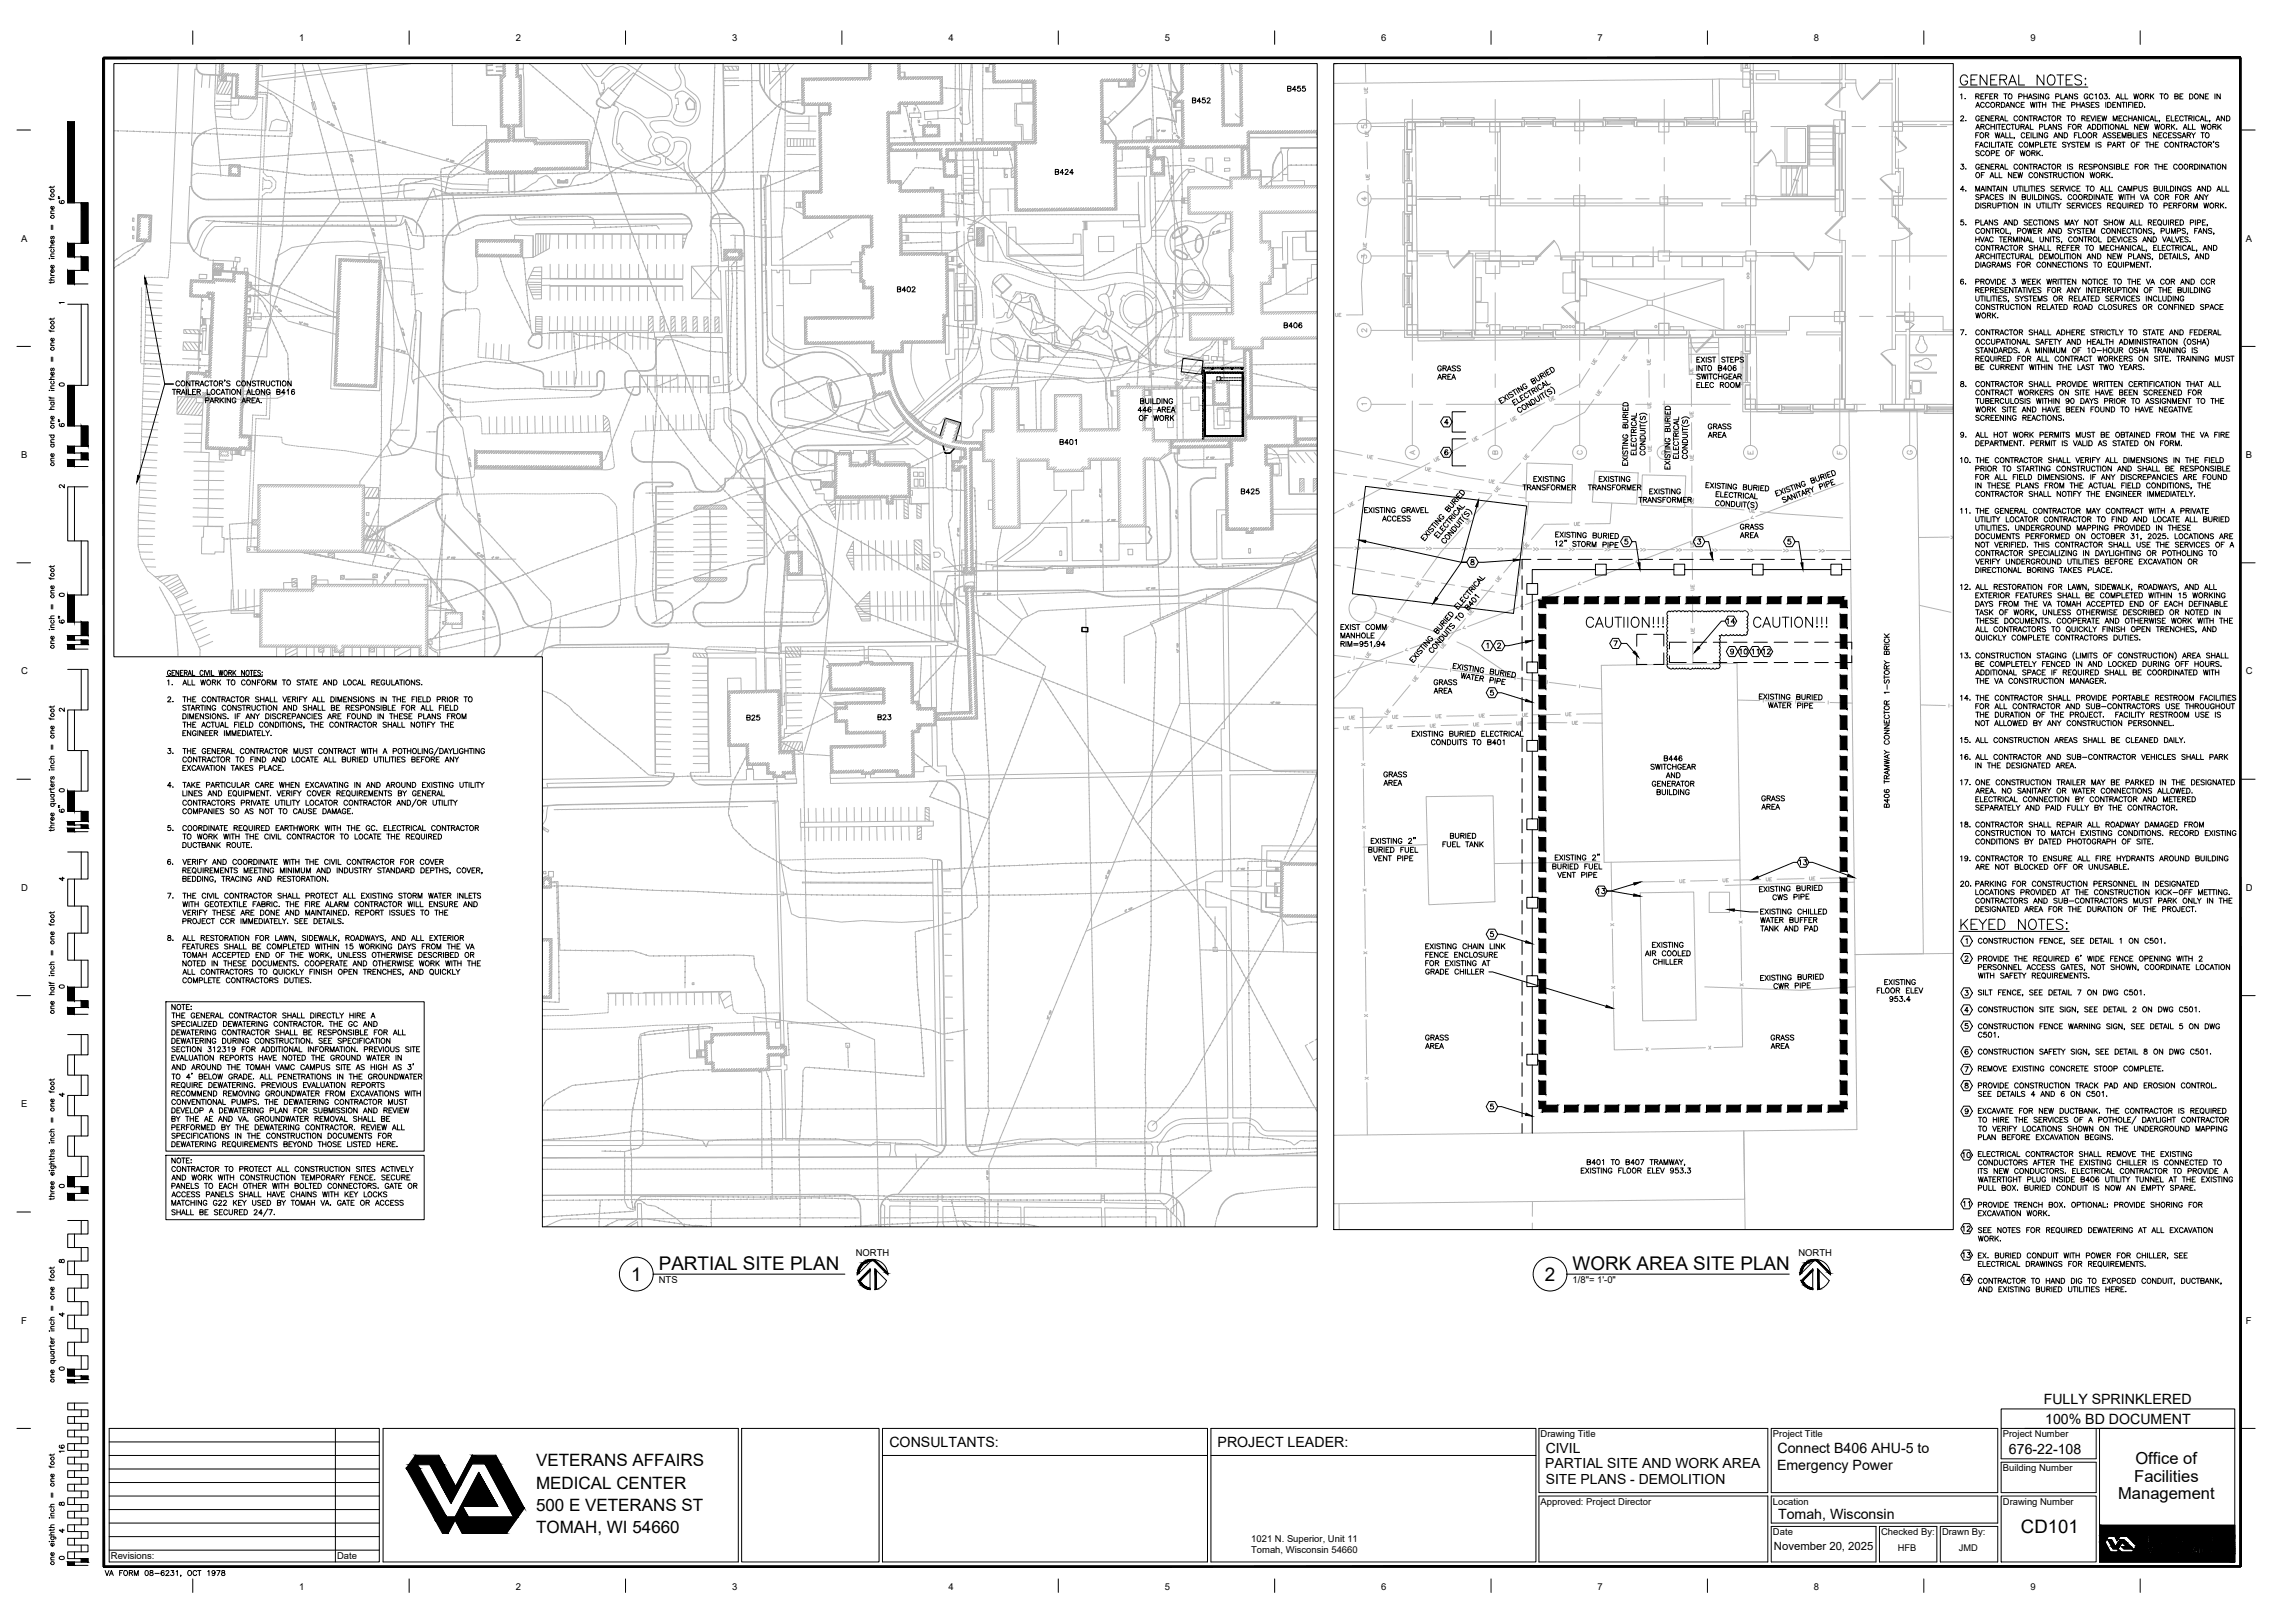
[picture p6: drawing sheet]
<svg xmlns="http://www.w3.org/2000/svg" width="1067mm" height="762mm" viewBox="0 0 1067 762" stroke-linecap="round" stroke-linejoin="round" font-family="sans-serif">
<defs><g id="words">
<g font-size="9.7">
<text x="919" y="42">GENERAL NOTES:</text>
<text x="919" y="439">KEYED NOTES:</text>
</g>
<g font-size="8.9">
<text x="309" y="596">PARTIAL SITE PLAN</text>
<text x="738" y="596">WORK AREA SITE PLAN</text>
<text x="296" y="601">1</text>
<text x="725" y="601">2</text>
</g>
<text font-size="8.7" x="949" y="720">CD101</text>
<g font-size="8.4">
<text x="744" y="296">CAUTIION!!!</text>
<text x="823" y="296">CAUTION!!!</text>
</g>
<g font-size="8">
<text x="252" y="688">VETERANS AFFAIRS</text>
<text x="252" y="699">MEDICAL CENTER</text>
<text x="252" y="710">500 E VETERANS ST</text>
<text x="252" y="720">TOMAH, WI 54660</text>
</g>
<g font-size="7.8">
<text x="1003" y="687">Office of</text>
<text x="1002" y="696">Facilities</text>
<text x="995" y="704">Management</text>
</g>
<g font-size="6.7">
<text x="960" y="659">FULLY SPRINKLERED</text>
<text x="960" y="668">100% BD DOCUMENT</text>
<text x="418" y="679">CONSULTANTS:</text>
<text x="572" y="679">PROJECT LEADER:</text>
<text x="835" y="682">Connect B406 AHU-5 to</text>
<text x="943" y="683">676-22-108</text>
<text x="834" y="690">Emergency Power</text>
<text x="835" y="713">Tomah, Wisconsin</text>
</g>
<g font-size="6.5">
<text x="726" y="682">CIVIL</text>
<text x="726" y="689">PARTIAL SITE AND WORK AREA</text>
<text x="726" y="697">SITE PLANS - DEMOLITION</text>
</g>
<g font-size="6.2">
<text x="31" y="97" transform="rotate(-90 31 97)">6&quot;</text>
<text x="31" y="201" transform="rotate(-90 31 201)">6&quot;</text>
<text x="31" y="294" transform="rotate(-90 31 294)">6&quot;</text>
<text x="31" y="382" transform="rotate(-90 31 382)">6&quot;</text>
<text x="48" y="742">VA FORM 08-6231, OCT 1978</text>
</g>
<g font-size="5.7">
<text x="604" y="44">B455</text>
<text x="559" y="50">B452</text>
<text x="495" y="83">B424</text>
<text x="27" y="134" transform="rotate(-90 27 134)">three inches = one foot</text>
<text x="421" y="138">B402</text>
<text x="602" y="155">B406</text>
<text x="497" y="210">B401</text>
<text x="27" y="220" transform="rotate(-90 27 220)">one and one half inches = one foot</text>
<text x="582" y="233">B425</text>
<text x="810" y="294">14</text>
<text x="27" y="306" transform="rotate(-90 27 306)">one inch = one foot</text>
<text x="816" y="308">10</text>
<text x="822" y="308">11</text>
<text x="827" y="308">12</text>
<text x="350" y="339">B25</text>
<text x="888" y="380" transform="rotate(-90 888 380)">B406 TRAMWAY CONNECTOR 1-STORY BRICK</text>
<text x="844" y="407">13</text>
<text x="749" y="421">13</text>
<text x="27" y="477" transform="rotate(-90 27 477)">one half inch = one foot</text>
<text x="921" y="545">10</text>
<text x="921" y="568">11</text>
<text x="921" y="579">12</text>
<text x="921" y="603">14</text>
<text x="31" y="683" transform="rotate(-90 31 683)">16</text>
</g>
<g font-size="5.3">
<text x="411" y="339">B23</text>
<text x="921" y="592">13</text>
<text x="833" y="728">November 20, 2025</text>
</g>
<g font-size="4.9" fill="#b3b3b3">
<text x="431" y="54" transform="rotate(-90 431 54)">UE</text>
<text x="434" y="59" transform="rotate(-90 434 59)">UE</text>
<text x="639" y="96">4</text>
<text x="661" y="214">A</text>
<text x="700" y="214">B</text>
<text x="740" y="214">C</text>
<text x="895" y="214">G</text>
</g>
<g font-size="4.9">
<text x="779" y="214">D</text>
<text x="27" y="230">2</text>
<text x="27" y="415">4</text>
<text x="27" y="465">0</text>
<text x="27" y="516">4</text>
<text x="27" y="721">4</text>
</g>
<g font-size="4.4">
<text x="141" y="19">1</text>
<text x="242" y="19">2</text>
<text x="344" y="19">3</text>
<text x="445" y="19">4</text>
<text x="547" y="19">5</text>
<text x="649" y="19">6</text>
<text x="750" y="19">7</text>
<text x="852" y="19">8</text>
<text x="953" y="19">9</text>
<text x="10" y="113">A</text>
<text x="1055" y="113">A</text>
<text x="27" y="182">0</text>
<text x="10" y="215">B</text>
<text x="1055" y="215">B</text>
<text x="27" y="281">0</text>
<text x="10" y="317">C</text>
<text x="1055" y="317">C</text>
<text x="27" y="335">2</text>
<text x="27" y="373">0</text>
<text x="10" y="418">D</text>
<text x="1055" y="418">D</text>
<text x="10" y="520">E</text>
<text x="27" y="559">0</text>
<text x="402" y="590">NORTH</text>
<text x="844" y="590">NORTH</text>
<text x="27" y="594">8</text>
<text x="309" y="602">NTS</text>
<text x="738" y="602">1/8&quot;= 1'-0&quot;</text>
<text x="10" y="621">F</text>
<text x="27" y="619">4</text>
<text x="1055" y="621">F</text>
<text x="27" y="645">0</text>
<text x="723" y="675">Drawing Title</text>
<text x="832" y="675">Project Title</text>
<text x="940" y="675">Project Number</text>
<text x="940" y="690">Building Number</text>
<text x="723" y="706">Approved: Project Director</text>
<text x="832" y="706">Location</text>
<text x="940" y="706">Drawing Number</text>
<text x="27" y="708">8</text>
<text x="588" y="724">1021 N. Superior, Unit 11</text>
<text x="832" y="721">Date</text>
<text x="883" y="721">Checked By:</text>
<text x="912" y="721">Drawn By:</text>
<text x="52" y="732">Revisions:</text>
<text x="158" y="732">Date</text>
<text x="587" y="729">Tomah, Wisconsin 54660</text>
<text x="891" y="728">HFB</text>
<text x="920" y="728">JMD</text>
<text x="27" y="733">0</text>
<text x="141" y="746">1</text>
<text x="242" y="746">2</text>
<text x="344" y="746">3</text>
<text x="445" y="746">4</text>
<text x="547" y="746">5</text>
<text x="649" y="746">6</text>
<text x="750" y="746">7</text>
<text x="852" y="746">8</text>
<text x="953" y="746">9</text>
</g>
<g font-size="4.4" fill="#b3b3b3">
<text x="639" y="61">5</text>
<text x="639" y="122">3</text>
<text x="639" y="157">2</text>
<text x="820" y="214">E</text>
<text x="862" y="214">F</text>
</g>
<g font-size="3.5" fill="#b3b3b3">
<text x="423" y="63">UE</text>
<text x="449" y="126">6&quot;</text>
</g>
<text font-size="3.5" x="27" y="144">1</text>
<text font-size="3.1" fill="#b3b3b3" x="639" y="191">1</text>
<g font-size="2.6" fill="#b3b3b3">
<text x="539" y="178">WV</text>
<text x="540" y="177">Y</text>
</g>
<text font-size="1.1" fill="#b3b3b3" x="677" y="299" transform="rotate(25 677 299)">UNK</text>
</g></defs>
<!-- layer: 14031 Survey Base|V-WATER-PIPE GOOD -->
<g fill="none" stroke="#b3b3b3" stroke-width=".47">
<path d="M101 36h.1M101 37v1M101 38v2M101 33h.1M101 31v1M101 33v1M101 35v1M101 30v1M172 30h.1M172 31v1M172 32h.1M172 33v1"/>
<path d="M172 34l1 2M173 36v2M173 36h-1M173 38v2M173 40h.1M363 34h1M364 33v1M366 33l-2 1M366 34h1M368 33v1M368 34h1M369 38h.1"/>
<path d="M369 40h.1M369 34h.1M369 40v1M369 38v2M369 36v2M369 34v2M369 32v2M369 30h.1M369 30v2M448 35l1 2M448 39l1 1M448 37h1"/>
<path d="M448 33h1M448 31l1 2M449 33v2M449 37v2M449 30v1M461 39h1M461 35h1M461 32h1M461 39v2M461 36v1M462 30v1M462 37l-1 2"/>
<path d="M462 32l-1 1M462 34l-1 1M628 30h-2M101 48h.1M101 46h.1M101 48v3M101 46v2M101 44h.1M101 42v2M101 44v2M101 51v2M101 49l2 1"/>
<path d="M101 40h.1M101 53v2M101 40v2M101 53h.1M101 55v1M101 57h.1M101 57l1 1M101 59l1 1M103 49v1M105 49l-2 1M106 49l-1 1M107 49v1"/>
<path d="M108 49h-1M109 49h.1M110 49h-1M110 49h.1M112 46v2M112 48v1h-1M173 40v2M173 42v2M173 42h.1M174 44v1M174 46h.1M174 46v1"/>
<path d="M174 48v1M174 50v1M174 49h.1M174 51v2M174 53h1M174 53l1 2M175 55v2M175 57v2M175 57h.1M175 59v2M369 57h.1M369 59v1"/>
<path d="M369 53h.1M369 55v2M369 57v2M369 49h.1M369 42h.1M369 51v2M369 53v2M369 45h.1M369 47v2M369 49v2M369 44v1M369 46v1"/>
<path d="M369 42v1M448 60h1M448 56h1M448 43l1 1M448 52h1M448 48h1M448 44h1M448 60v1M448 41h1M448 48v2M448 52v2M448 56v2"/>
<path d="M449 41v1M449 45l-1 1M449 50l-1 2M449 54l-1 2M449 58l-1 1M449 46l-1 2M461 42h.1M461 46h.1M461 44h.1M461 41h.1M461 56h1M461 54h1"/>
<path d="M461 52h1M461 50h1M461 41v3M461 44v2M461 46v2M461 59h1M461 57h1M461 50v2M461 52v1M461 54v1M461 56v1M461 58v1"/>
<path d="M461 60v1M462 48l-1 2M463 42h-2M463 42h.1M463 42h1M465 42h.1M466 42h-1M467 42h.1M467 42h1M468 42h.1M469 42h1M470 42h.1"/>
<path d="M472 41l-1 1M474 42h-2M474 41v1M476 41l-2 1M476 42h2M478 41v1M480 41l-2 1M480 42h2M482 41v1M484 41l-2 1M484 42h1M102 60h.1"/>
<path d="M102 61v1M102 62v2M102 64v2M102 64h.1M102 68h1M102 66v2M102 68l1 2M103 70v2M103 72h.1M103 72v2M103 74v1h1M103 76v2"/>
<path d="M103 75v1M103 78h.1M103 78v2M103 80l1 2M104 75h2M106 75h.1M108 75h-2M110 75h-2M110 75h.1M112 74l-2 1M113 74l-1 1M114 74h.1"/>
<path d="M115 74h-1M116 74h.1M117 74h-1M117 74h.1M119 74h-1M119 74h.1M121 74h-1M121 74h.1M123 74h-2M123 74h2M125 73v1M127 73l-2 1"/>
<path d="M129 73l-2 1M129 73h2M132 73h-1M133 73h.1M134 73h-1M135 73h.1M136 73h-1M136 73h.1M138 73h-1M138 73h.1M140 73h-1M140 72v1"/>
<path d="M142 72l-2 1M144 72l-2 1M144 72h2M146 72h.1M146 72h2M150 72h-2M150 72h.1M152 72h-2M153 72h-1M154 72h.1M155 72h-1M155 72h.1"/>
<path d="M157 71l-1 1M157 71v1M159 71h-1M161 71h-2M161 71h.1M163 71h-2M165 71h-2M165 71h.1M167 71h-2M169 71h-2M169 71h.1M171 71h-2"/>
<path d="M171 70h1M173 70v1M174 70h-1M174 70h.1M175 61h.1M175 61v2M176 63v1M176 65h.1M176 65v1M176 66h.1M176 67v3M176 70h-1"/>
<path d="M176 70l1 2M177 72v2M177 72h.1M177 74h.1M177 74v2M177 76v1M177 76h.1M177 78l1 1M177 78h.1M177 80l1 1M368 77h1M368 73h1"/>
<path d="M368 65h1M368 67l1 2M368 77v1M368 69h1M368 63l1 2M368 73v2M369 69l-1 2M369 79l-1 1M369 61h.1M369 75l-1 1M369 65v2M369 61v2"/>
<path d="M369 71l-1 2M448 66h1M448 72l1 2M448 66v1M449 74h.1M449 62l-1 2M449 71v1M449 64l-1 2M449 74v1M461 63h1M461 61h1M461 65l1 2"/>
<path d="M461 75l1 1M461 78l1 2M461 61l1 2M461 76h1M461 73h1M462 63v2M462 71v1M462 73v1M462 77v1M104 82v1M104 82h.1M178 81v2"/>
<path d="M178 81h.1M178 83v2M178 85h.1M178 85v2M179 87v2M179 87h-1M179 89v2M179 91h.1M179 93v1M179 93h.1M179 95h1M179 95l1 1"/>
<path d="M180 97v1M180 99v1M180 98h.1M180 91h-1v2M182 91h-2M182 91h.1M184 90l-2 1M186 90h-2M188 90h-2M188 90h.1M190 90h-2M191 89l-1 1"/>
<path d="M192 89v1M193 89h-1M194 89h.1M195 89h-1M368 100h.1M368 88h.1M368 98v1M368 100v1M368 86v2M368 90v2M368 84h.1M368 82v2"/>
<path d="M368 88v2M368 98h1M368 80h.1M368 84v2M368 94v2M368 96v1M368 81v1M368 92v2M369 98h.1M369 98h2M371 98h2M373 98h.1"/>
<path d="M373 98l1 1M375 99h-1M375 99l1 1M449 84v2M449 86h.1M449 83v1M449 90h.1M449 86v2M449 96v1M449 94h.1M449 97h.1M449 90v2"/>
<path d="M449 94v1M449 99h.1M449 88v2M449 92v1M449 98v1M449 99v2M462 84h.1M462 82h.1M462 80h.1M462 92h.1M462 88h.1M462 80v2"/>
<path d="M462 82v2M462 99h.1M462 95h.1M462 84v2M462 88v2M462 92v1M462 96v1M462 86v2M462 99v2v1M462 94v1M462 90v1M462 97v2"/>
<path d="M175 119h-2v2M175 119h.1M177 119h-2M179 119h-2M179 119h.1M180 100h.1M180 100v2M180 102l1 2M181 104v2M181 119h-2M181 104h.1M181 106v2"/>
<path d="M181 108h.1M181 108v2M181 110l1 1M181 112h1M182 112v1M182 114v1M182 116v1M182 115h.1M182 117v2M182 118h-1M183 119v2M344 110l-1 1"/>
<path d="M344 110v1M345 110l1 1M345 112h.1M345 114h.1M345 114v1M345 110v2M345 112v2M345 116v1M346 110l3 1M351 111h-2M351 111h2M353 111h1"/>
<path d="M355 111h.1M355 111h1M357 111l1 1M358 111v1M360 112h-1M360 111h2M362 111v1M364 111h-2M364 111h2M366 111h.1M367 109v2M367 111h.1"/>
<path d="M367 107h.1M367 111v2M367 107v2M367 111h-1M367 115h.1M367 113v2M367 116v1M367 119h1M367 105v2M368 117v2M368 119v2M368 103h.1"/>
<path d="M368 103v2M368 101h.1M368 102v1M376 100h.1M376 100l1 1M423 109h2M424 118h1M425 109h2M425 118h.1M425 118h2M427 109h1M427 118h2"/>
<path d="M429 109h.1M429 109h1M429 118h.1M429 118h2M431 109h1M431 118h1M432 109h.1M433 109h1M433 118h.1M433 118h1M434 109h.1M434 109h2"/>
<path d="M436 118h-1M436 109h.1M436 109h2M436 118h.1M438 117l-1 1M440 109h-2M440 118h-2M440 109h.1M440 109h2M440 117v1M442 109h2M442 117l-2 1"/>
<path d="M444 118h-2M444 109h.1M444 109h2M444 117v1M446 117l-2 1M446 118h2M447 109l-1 1M448 109h.1M448 117v1M449 105h.1M449 102v1M449 105v1"/>
<path d="M449 112h.1M449 101v1h1M449 103v2M449 116h.1M449 114h.1M449 109v1M449 110v2M449 112v2M449 119h.1M449 114v2M449 117l-1 1M449 116v2"/>
<path d="M449 119v1M449 109h-1M450 102h.1M451 109h-2M452 102h-2M452 102h.1M454 102h-2M454 102h.1M455 107h-1M455 107h.1M456 102h-2M456 102h.1"/>
<path d="M457 106l-2 1M457 106h.1M458 102h-2M458 101v1M458 105l-1 1M460 104l-2 1M460 103v1M461 101h-3M461 103h-1M462 101h.1M463 102l-1 1M463 102h.1"/>
<path d="M463 102l1 1M463 101h-1M464 101h1M464 103h.1M464 103l1 1M465 101h.1M466 104l1 1M466 104h-1M467 105v1M467 101h-1M467 106l1 1M467 101h2"/>
<path d="M469 107l1 1M469 107h-1M469 101h.1M470 108l1 1M471 101h-2M471 101h.1M471 101h2M471 109l2 1M473 111l1 1M473 110v1M473 101h.1M473 101h2"/>
<path d="M474 112h.1M474 112l2 1M475 101h.1M475 101h2M476 113l1 1M476 113h.1M477 101h.1M477 101h2M477 114h.1M477 114l1 1M479 115l1 1M479 101h.1"/>
<path d="M479 101h1M480 117l1 1M481 101h.1M481 101h1M481 118l2 1M483 101h.1M483 101h1M483 119l1 1M483 119h.1M484 101h.1M485 101h1M486 101h.1"/>
<path d="M486 101h2M488 101h.1M488 101h2M490 101h.1M490 101h2M492 101h.1M492 101h2M494 101h.1M494 101h2M496 101h.1M496 101h2M498 101h.1"/>
<path d="M498 101h1M500 101h.1M500 101h1M502 101h.1M502 101h1M504 101h.1M504 101h1M505 101h.1M506 101h1M507 101h.1M507 101h2M509 101h.1"/>
<path d="M509 101h2M511 101h.1M511 101h2M513 101h.1M513 101h2M515 101h.1M515 101h2M517 101h.1M517 101h2M519 101h.1M519 101h1M521 101h.1"/>
<path d="M521 101h1M523 101h.1M523 101h1M524 101h.1M525 101h1M526 101h.1M526 101h2M528 101h.1M528 101h2M530 101h.1M530 101h2M532 101h.1"/>
<path d="M532 101h2M534 101h.1M534 101h1v1M535 102h.1M535 102v2M535 104v1M535 106v1M535 108v1M535 106h.1M535 109h1M535 111l1 2M535 110l1 1"/>
<path d="M536 113h.1M536 113v2M536 117h.1M536 115v2M536 117v2M536 119v2M116 135h1M117 136l-1 1M117 135h.1M117 136h.1M118 135l1 1M118 136h.1"/>
<path d="M119 136h.1M119 136h2M121 136h.1M121 136l2 1M123 137h.1M123 137l1 1M125 138h.1M125 138h1M126 138h.1M127 138l1 1M128 139h.1M128 139h2"/>
<path d="M130 139v1M130 140h2M173 121v1M183 121v2M183 123h.1M183 123v2M183 125h.1M183 125v2M184 127v1M184 129h.1M184 129v1M184 131v1"/>
<path d="M184 133v1M184 134v2M184 132h.1M184 136h.1M184 136v2M185 138l-1 2M367 121l1 2M367 123h1M368 129h.1M368 127h.1M368 123v2M368 133h.1"/>
<path d="M368 131h.1M368 127v2M368 129v1M368 136h.1M368 134h.1M368 131v1M368 133v1M368 138h.1M368 125v2M368 135v1M368 137v1M368 138v2"/>
<path d="M449 121v1M449 128h.1M449 130h1M449 126v2M449 128v2M449 134h1M449 130l1 2M449 132v2M449 134v2M449 138h1M449 139h1M450 136v1"/>
<path d="M450 138v1M450 140v1M485 120h-1M485 120l1 1M486 121l1 2M487 123l2 1M489 124l1 1M490 125l2 1M492 126h.1M492 126l1 2M493 128h.1M493 128l2 1"/>
<path d="M495 129l1 1M495 129h.1M496 130h.1M496 130l1 1M498 131l1 1M499 133l1 1M500 134l2 1M502 135l1 1M502 135h.1M503 136h.1M504 136l1 1M505 138l1 1"/>
<path d="M505 137v1M506 139h.1M506 139l2 1M508 140l1 1M536 121v2M536 123v1M536 121h.1M537 125v1M537 125h-1M537 128h.1M537 127v1M537 129v1"/>
<path d="M537 130v2M537 132h.1M537 132v2M537 134v2M537 136h.1M537 136v2M538 138v2M538 140v2M538 140h-1M540 133h-3M540 133h.1M540 133h2"/>
<path d="M542 133h.1M542 133h2M544 133h.1M544 133h2M546 133h.1M546 133h2M548 133h2M550 133h.1M550 133h2M552 133h.1M552 133h1M554 133h.1"/>
<path d="M554 133h1M556 133h1M557 133v1M558 133l1 1M559 133l2 1M561 133v1M561 134h2M563 134h.1M563 134h2M565 134h.1M567 134h-2M567 134h2"/>
<path d="M569 134h.1M569 134h2M571 134h1M573 134h.1M573 134h1M575 134h.1M575 134h1M576 134h.1M577 134h1M132 140h.1M132 140l1 1M134 141h.1"/>
<path d="M134 141h1M135 141v1M136 141l1 1M137 142h.1M137 142l2 1M139 143h.1M139 143h2M141 143h.1M141 143l1 1M143 144h-1M143 144l1 1M144 144v1"/>
<path d="M145 145h1M146 145l2 1M148 146h.1M148 146h2M150 146v1M150 147h1M152 147h.1M152 147l1 1M153 148h.1M154 148h1M155 148h.1M155 148l2 1"/>
<path d="M157 149h1M184 140h1M184 142l1 2M184 140l1 2M185 144h.1M185 146v1M185 144v2M185 148h.1M185 148v1M185 151h.1M185 153h.1M185 152v1"/>
<path d="M185 150v1M185 155h.1M185 154v1M185 157h.1M185 155v2M185 157v3M366 143l-1 1M366 143v1M366 143h2M368 140h.1M368 144h.1M368 150v1"/>
<path d="M368 148h.1M368 140v2M368 154v1M368 152h.1M368 144v2M368 148v2M368 155h.1M368 159h.1M368 142v2M368 152v1M368 146v2M368 156v1"/>
<path d="M368 159v2M368 157v2M450 142v1M450 147h.1M450 144v1M450 147v2M450 145v2M450 151h.1M450 149v2M450 155h.1M450 151v2M450 159h.1"/>
<path d="M450 155v2M450 153v2M450 157v1M450 159v1M468 159l2 1M506 158l-1 2M506 158h.1M507 157l-1 1M507 157h.1M508 155l-1 2M508 155h.1M509 154l-1 1"/>
<path d="M509 141l2 1M509 141h.1M510 152l-1 2M511 142l1 2M511 151l-1 1M511 150h.1M512 144l1 1M512 144h.1M512 149l-1 1M512 149h.1M513 147l-1 2M514 145l1 1"/>
<path d="M514 146l-1 1M515 146l1 1M516 147h.1M516 147l1 1M518 148l1 1M519 149h.1M519 149l2 1M521 150l1 1M522 151h.1M522 151l2 1M524 152h.1M524 152l1 1"/>
<path d="M525 153l2 1M527 154v1M527 155h1M529 155l-1 1M529 156l1 1M530 157h.1M530 157l1 1M532 158l1 1M532 156l-1 1M533 159l2 1M533 155l-1 1M533 154l1 1"/>
<path d="M535 153l-1 1M535 160h.1M536 152l-1 1M538 151l-2 1M538 151h.1M538 142v1M538 144v1M538 146v1M538 144h.1M538 147h.1M538 148v1M538 149h.1"/>
<path d="M538 149v2M538 151v2M539 155h.1M539 153v2M539 155v2M539 157v2M539 159v2M539 159h.1M539 149l-1 1M541 149h-2M541 148v1M542 147l-1 1"/>
<path d="M546 146l-3 1M546 146h.1M547 145l-1 1M548 145h.1M549 144l-1 1M551 144h-1M553 144h-2M555 143h-2M555 143h.1M557 143h-2M559 143h-2M559 143h.1"/>
<path d="M561 143h-2M561 143h.1M561 143h1M563 143h.1M563 143h2M566 143h-1M566 143h.1M568 143h-1M570 143h-2M570 143h2M572 143h2M576 143h-2"/>
<path d="M576 143h.1M578 143h-2M185 174h.1M185 177h.1M185 162h.1M185 166h.1M185 170h.1M185 178v2M185 176v1M185 164v2M185 166v2M185 168v2"/>
<path d="M185 170v2M185 172v1M185 174v1M185 160v2M185 162v2M368 163h.1M368 167h.1M368 165h.1M368 169h.1M368 173h.1M368 163v2M368 171h.1"/>
<path d="M368 165v2M368 176h.1M368 174h.1M368 167v2M368 161v2M368 169v1M368 173v1M368 178v2M368 171v1M368 175v1M368 177v1M449 179l-1 1"/>
<path d="M450 162h.1M450 161v1M450 164h.1M450 166h.1M450 163v1M450 164v2M450 170h.1M450 166v2M450 168v2M450 174h.1M450 170v2M450 172v2"/>
<path d="M450 178h.1M450 174v2M450 176v2M450 178l-1 1M470 160v1M470 161l1 1M471 162h.1M471 162l2 1M472 180h-2M472 180h.1M473 163h.1M473 163l1 1"/>
<path d="M474 180h-2M474 180h.1M474 164h.1M474 164l1 1M476 165l-1 1M476 166l1 1M476 180h-2M476 180h.1M477 167v2M477 167h.1M477 169v2M477 169h.1"/>
<path d="M478 173h.1M478 171v1M478 180h-2M478 176h.1M478 173v1M478 175v1M478 177v1M478 178v2M480 179l-2 1M481 179l-1 1M483 179h-1M483 179h.1"/>
<path d="M485 179h-1M486 180h.1M486 180v1M486 179h.1M487 179h-2M487 178v1M489 178h-2M491 178h-2M491 178h.1M492 179l-1 1M492 179h.1M493 178h-2"/>
<path d="M493 177l-1 2M493 177h.1M494 176l-1 1M494 176h.1M495 178h-2M495 178h.1M495 174l-1 2M496 173l-1 1M496 172v1M497 178h-2M497 178h.1M497 171l-1 1"/>
<path d="M498 169v2M498 169h1M498 178h-1M499 178h.1M499 168v1M499 168h1M500 178h-1M501 166l-1 2M502 165l-1 1M502 165h.1M502 178h-1M502 178h.1"/>
<path d="M503 178h1M503 163l-1 1M503 163h.1M504 161h.1M504 162l-1 1M505 160l-1 1M506 178h-2M506 178h.1M508 178h-2M510 178h-2M510 178h.1M510 178h2"/>
<path d="M514 178h-2M514 177v1M516 178h-2M516 177v1M517 177l-1 1M518 177v1M519 177h-1M520 177v1M521 177h-1M521 177h.1M523 177h-1M523 177h.1"/>
<path d="M524 177h1M527 177h-2M527 177h.1M529 177h-2M531 177h-2M531 177h.1M531 177h2M535 177h-2M535 177h.1M535 160l1 1M536 161l2 1M536 161h.1"/>
<path d="M537 177h-2M538 162l1 1M538 177h-1M539 161v1M539 163h.1M539 161h.1M539 163v1M539 166h.1M539 165v1M539 168l1 2M539 167v1M539 163l1 1v1"/>
<path d="M540 170h.1M540 170v2M540 172h.1M540 172v2M540 165v2M540 167h.1M540 169v2M540 167v2M540 171h.1M540 171v2M541 173v2M541 179v1"/>
<path d="M544 177h1M545 177h2M547 177h.1M547 177l2 1M549 178h2M551 178h2M553 178h.1M553 178h2M555 178l1 1M557 178v1M557 179h1M559 179h.1"/>
<path d="M559 179h1M560 179h.1M561 179h1M562 179h2M564 179v1M564 180h2M566 180h2M568 180h.1M183 199h1M184 200l-1 1M184 198v1M184 196h.1"/>
<path d="M184 196v1M184 194v1M184 192h.1M184 192v2M184 190v2M184 188h.1M184 188v2M184 186v2M185 184h.1M185 184l-1 2M185 182h.1M185 182v2"/>
<path d="M185 180h.1M185 181v1M368 180h.1M368 182v2M368 184h.1M368 180v2M368 188h1M368 194l1 1M368 192h1M368 184v2M368 195h1M368 188v2"/>
<path d="M368 192l1 1M369 196h1M369 186l-1 2M369 190l-1 1M370 196h.1M370 196l2 1M370 200l-1 1M370 200h2M372 197h.1M372 197h1M372 200h.1M374 197h.1"/>
<path d="M374 197h1M375 197h.1M376 197l1 1M377 198h.1M377 198h2M379 198h.1M379 198h2M381 198l2 1M383 199h2M385 199h.1M385 199h2M387 199l1 1"/>
<path d="M389 200h.1M389 200h1M390 200h.1M391 200h1M424 199l-1 2M424 199h.1M425 198l-1 1M430 195h-1M430 195h.1M431 194l-1 1M431 193l1 1M432 196l-1 1"/>
<path d="M433 192l-1 1M433 192h.1M434 195l-2 1M434 191l-1 1M435 194l-1 1M436 190l-2 1M436 190h.1M436 193l-1 1M436 192l1 1M437 189l-1 1M438 191l-1 1M438 191h.1"/>
<path d="M439 188l-2 1M439 187h.1M439 190l-1 1M440 186l-1 1M440 186h.1M441 189l-1 1M441 189h.1M442 185l-2 1M442 185h.1M442 188l-1 1M442 188h.1M443 184l-1 1"/>
<path d="M444 187l-1 1M444 186v1M445 183l-2 1M445 185l-1 1M445 185h.1M446 182l-1 1M446 181h.1M447 184l-2 1M447 184h.1M448 180l-2 1M448 183l-1 1M448 183h.1"/>
<path d="M450 182l-2 1M451 180l-1 1M451 180h.1M453 180h-2M453 180h.1M455 180h-2M455 180h2M457 180h.1M459 180h-2M459 180h1M461 180h.1M462 180h-1"/>
<path d="M463 180h1M464 180h.1M466 180h-1M466 180h2M468 180h.1M468 180h2M486 182h.1M486 182v1M486 185h.1M486 187v2M486 186v1M486 189h.1"/>
<path d="M486 184v1M486 189v2M486 193h1M486 195l1 2M486 193l1 2M486 197h1M487 191l-1 2M487 197v2M487 199v1M489 199h.1M489 197h.1M489 195h.1"/>
<path d="M489 193h.1M489 189h.1M489 185h.1M489 183v1M489 184v1M489 186v1M489 187v2M489 189v2M489 191v2M489 193v2M489 195v2M489 197v2"/>
<path d="M489 199v1M490 182l-1 1M490 182h.1M491 181l-1 1M491 180h.1M541 181v1M541 182h.1M541 183v1M541 186v2M541 184v2M541 188v2M541 190v2"/>
<path d="M541 192v2M541 190h.1M541 192h.1M541 196v2M541 194v2M541 198v1M541 196h.1M541 200v1M542 200h-1M568 180h1M577 181h2M579 181h.1"/>
<path d="M579 181h1M581 181h.1M581 181h1M583 181h.1M583 181h1M588 181h1M590 181h.1M590 181h1M592 181h1M593 181h.1M594 181h1M595 181h.1"/>
<path d="M596 181h1M597 181h.1M597 181h2M599 181h.1M599 181h2M601 181v1M601 181h2M603 181v1M603 181l2 1M605 181l2 1M607 181v1M607 182h1"/>
<path d="M610 182h-1M611 182h.1M611 182h1M613 182h1M614 182h.1M615 182h1M618 182h-2M618 182h.1M175 218l-1 2M176 217l-1 1M177 216l-1 1M177 215v1"/>
<path d="M178 214l-1 1M179 213l-1 1M179 212h.1M180 211l-1 1M180 211h.1M181 209l-1 2M183 208l-1 1M183 203h.1M183 201h.1M183 205l1 2M183 203v2M183 202h2"/>
<path d="M183 201v2M184 207l-1 1M184 207l1 1M186 208l1 1M187 202h-2M187 202h.1M187 202h2M187 209h2M189 209h.1M189 202h3M189 209l2 1M191 210h1"/>
<path d="M192 210h.1M193 210l1 1M194 210v1M195 211h1M196 211h.1M196 211h2M198 211h.1M198 211l2 1M200 212h.1M200 212h2M202 212h.1M202 212l2 1"/>
<path d="M204 213h1M205 213h2M207 213v1M208 213l1 1M209 214h2M211 215v1M211 215h.1M211 216h.1M211 217l1 1M212 218v2M212 218h.1M213 220h-1"/>
<path d="M359 215v2M359 217h.1M359 214v1M359 217v2M359 213v1M359 219v2M360 212l-1 1M361 211l-1 1M362 211h-1M362 211l1 1M362 210l-1 1M362 210h.1"/>
<path d="M363 208l-1 2M363 212h.1M363 212l2 1M364 207l-1 1M364 207h.1M365 213l1 1M365 206l-1 1M365 205h1M366 214l2 1M367 204l-1 1M368 203l-1 1M368 202h.1"/>
<path d="M368 215l1 1M369 201l-1 1M370 216l1 1M371 217v1M371 218h1M372 200h2M373 218v1M373 219h1M374 219v1M374 200l2 1M374 220l2 1M376 201h.1"/>
<path d="M376 201h2M378 201h.1M378 201h2M380 201h.1M380 201h1M382 201v1M382 202h1M383 202h.1M384 202h1M385 220l-1 1M385 202h.1M386 202h1"/>
<path d="M387 219l-2 1M387 202h.1M387 202l2 1M389 218l-2 1M389 203h2M390 218h-1M391 218h.1M391 203h.1M391 203h2M392 218h-1M392 200l2 1M393 203l2 1"/>
<path d="M394 201h.1M394 201h2M395 203v1M395 204h1M396 201h2M397 204h.1M397 204h2M398 201h.1M398 201l2 1M399 204h1M400 202h.1M400 202h2"/>
<path d="M400 204v1M401 205h1M402 202h1M402 205h2M404 202h.1M404 202l1 1M404 205h.1M404 205h2M405 203h2M406 205l2 1M407 203h2M408 206h.1"/>
<path d="M408 206h2M409 203h.1M409 203l2 1M410 206h2M411 204h.1M411 204h2M412 206l1 1M413 204h2M414 206v1M414 207h1M415 204h.1M415 204l2 1"/>
<path d="M416 207h1M417 207h.1M418 204v1h-1M419 207h-1M420 203l-2 1M420 206l-1 1M420 206h1M421 202l-1 1M421 202h.1M422 204l-1 2M423 201l-2 1M423 203l-1 1"/>
<path d="M423 203h1M425 202l-1 1M425 202h.1M426 201l-1 1M427 200v1M487 201h.1M487 201v1M489 201h.1M489 201v1M542 216v1M542 218v1M542 219v2"/>
<path d="M542 217h.1M169 226h.1M169 226v2M170 225h.1M170 225l-1 1M171 223l-1 1M172 222l-1 1M173 220l-1 1M173 220h1M213 220v2M213 222v2M213 222h.1"/>
<path d="M214 224v1M214 226l1 1M214 225v1M215 227v2M215 227h.1M215 229l1 2M215 229h.1M216 231v2M216 231h.1M216 233l1 1M216 233h.1M217 235v1"/>
<path d="M217 235h.1M217 237l1 1M218 238h.1M218 238l1 2M220 240l1 1M359 221h.1M359 223v2M359 221v2M359 225h.1M359 225v2M359 229h.1M359 231v1"/>
<path d="M359 229v1M359 232h.1M359 227v1M359 233v1M359 236h1M359 238l1 2M360 236v2M360 234l-1 2M376 221h1M378 221h.1M379 221h-1M380 221h1"/>
<path d="M381 221h.1M382 221h1M383 221h.1M542 221v2M542 225h.1M542 223v2M542 221h.1M542 225v2M542 229h1M542 223h.1M543 231h.1M543 227v2"/>
<path d="M543 229v2M543 231v1M543 233h.1M543 235v1M543 233v1M543 236h.1M543 237v1M543 238v2M108 247h.1M108 249h.1M108 247v1M108 249v1"/>
<path d="M108 250h.1M108 251v1M108 252h.1M108 253v1M108 254h.1M108 254v2M108 256h.1M108 256v2M108 258v2M109 246h-1M111 246h-2M111 246h.1"/>
<path d="M113 246h-2M113 246h2M115 246h.1M117 246h-2M119 245h-2M221 241h.1M221 241l1 1M222 242l1 2M223 244h.1M223 244l1 1M225 245h-1M225 245l1 1"/>
<path d="M226 247h.1M226 247l1 1M227 248l1 1M228 249h.1M229 250l1 1M230 251h.1M230 251l1 1M231 252h.1M231 252l1 1M232 254h.1M232 254l2 1M234 255l1 1"/>
<path d="M235 257l1 1M236 258l1 1M237 259h.1M238 259l1 2M360 240h.1M360 240v2M360 244h.1M360 246v1M360 242v2M360 244v2M360 248h.1M360 248v1"/>
<path d="M360 253v2M360 250v1M360 252v1M360 251v1M360 257v2M360 255v2M360 259v2M360 257h.1M469 258l-1 2M469 256h.1M469 256v1M469 254v1"/>
<path d="M470 252l-1 2M470 250h.1M470 250v2M470 248v2M543 240h.1M543 242h.1M543 240v2M543 242v2M543 244h.1M543 246v2M543 244v2M543 248h.1"/>
<path d="M543 248v2M543 250v1M543 252h.1M543 254h1M543 252v1M543 254l1 1M543 255h1M543 257h1M544 256v1M544 259h.1M544 258v1M544 259v2"/>
<path d="M613 259l-1 1M614 258l-1 1M614 258h.1M615 256l-1 2M616 260l-2 1M617 255l-1 1M617 255h.1M618 259l-2 1M618 259h.1M618 254l-1 1M618 253v1M618 253h.1"/>
<path d="M75 276l1 1M76 277l1 2M77 279v1M77 279h.1M108 262l1 2M109 260v2M109 264h.1M109 264v2M109 266v1M109 268v2M109 270v1M109 268h.1"/>
<path d="M109 273v2M109 272v1M109 271h.1M109 275h.1M109 275v2M109 277v2M109 279h1M109 279l1 2M239 261l1 1M240 262h.1M240 262l1 1M241 264l1 1"/>
<path d="M243 265h-1M243 265l1 1M244 266h.1M244 266l1 2M245 268h.1M245 268l1 1M247 269l1 1M248 270v1M248 271l1 1M249 272l1 1M250 273h.1M250 273l1 2"/>
<path d="M252 275h-1M252 275l1 1M253 276l1 1M254 277v1M254 278l1 1M256 279l1 1M359 280h1M360 278h.1M360 278v2M360 276h.1M360 276v2M360 274h.1"/>
<path d="M360 274v2M360 272h.1M360 273v1M360 261v2M360 271v1M360 267v1M360 269h1M360 265v2M360 261h.1M360 263v2M360 265h.1M360 269v1"/>
<path d="M468 263v1M468 266v2M468 270v2M468 261h.1M468 264h.1M468 268h.1M468 274h.1M468 278h.1M468 280h1M468 261v1M468 265v1M468 268v2"/>
<path d="M468 280v1M468 272v2M468 274v2M468 276v2M468 278v2M544 261v2M544 263v2M544 267v2M544 269h.1M544 265v2M544 269v2M544 273h.1"/>
<path d="M544 271v1M544 273v1M544 276h.1M544 278v2M544 277v1M544 275v1M567 279v1M570 280h-1M571 280h.1M572 279l-1 1M572 279h.1M574 278l-1 1"/>
<path d="M576 277l-2 1M577 277h-1M578 277h.1M579 276l-1 1M581 275l-2 1M581 275h.1M583 274l-2 1M583 274h.1M584 274h-1M585 273v1M586 273h-1M588 272l-2 1"/>
<path d="M588 272h.1M590 271l-2 1M590 271h.1M591 271h-1M593 270l-1 1M593 270h.1M595 269l-2 1M595 269h.1M597 268l-2 1M597 268h.1M598 267l-1 1M598 267h1"/>
<path d="M600 267h-1M600 266v1M602 266l-2 1M602 266h.1M602 279l-1 2M603 277l-1 2M603 277h.1M604 265l-2 1M604 276l-1 1M604 275h.1M604 265h.1M604 274h.1"/>
<path d="M604 274v1M605 272h.1M605 272l-1 1M605 264l-1 1M605 264h1M606 270l-1 2M606 270h.1M606 268v2M607 264h-1M607 267l-1 1M607 263v1M608 265h.1"/>
<path d="M608 265l-1 1M609 263h-2M609 263l-1 2M609 263h.1M610 262l-1 1M611 262l-2 1M612 261l-2 1M612 261l-1 1M614 261h-2M78 281l1 1M78 281h-1M79 282v2"/>
<path d="M79 284l1 1M80 285v1M80 286l1 1M81 287h.1M81 287l1 2M82 290h.1M82 290v2M82 292h.1M82 292l1 2M82 294h1M83 294v2M83 296v1"/>
<path d="M83 298v1M83 289h-1v1M83 298h.1M83 300v1M85 289h-2M85 289h.1M87 288l-2 1M88 288h-1M89 288h.1M90 288h-1M92 288h-1M92 288h.1"/>
<path d="M94 288h-1M96 288h-2M96 287v1M98 287l-2 1M100 287h-2M100 287h.1M102 287h-2M102 287h.1M104 287h-2M104 287h.1M105 287h-1M106 287h.1"/>
<path d="M108 287h-2M109 286h-1M109 281l1 2M110 283h.1M110 285v1M110 283v2M111 286h-1M111 286h.1M113 286h-2M115 285l-2 1M115 285h.1M117 285h-2"/>
<path d="M119 285h-2M119 285h.1M121 284l-2 1M122 284h-1M257 280h.1M257 299l-1 1M257 280l1 2M257 297v1M258 295l-1 2M258 282h.1M258 293h.1M258 282l1 1"/>
<path d="M258 293v2M259 291h.1M259 291l-1 2M259 284v1M259 283h.1M259 285v2M259 289v2M259 287v2M359 292h.1M359 290h.1M359 288v2M359 300h.1"/>
<path d="M359 298h.1M359 296h.1M359 294h.1M359 290v2M359 292v2M359 294v2M359 296v1M359 298v1M359 300v1M359 284h.1M359 286v1M359 284v1"/>
<path d="M359 282v2M360 280l-1 2M360 287h-1v1M360 287h.1M362 287h-2M362 287h2M364 287h.1M364 287h2M366 287h.1M366 287h1M368 287v1M368 287l1 1"/>
<path d="M370 287l1 1M372 287l1 1M374 287l1 1M375 287l2 1M377 287v1M379 287l-2 1M379 288h2M381 287v1M383 287l-2 1M383 288h2M469 281v1M469 282l1 1"/>
<path d="M470 283l1 1M472 284h-1M472 284l1 1M473 285l1 1M474 299l-2 2M474 298v1M474 286v1M474 287l2 1M475 297l-1 1M475 297h.1M476 288h.1M476 288l2 2"/>
<path d="M476 296l-1 1M476 295l1 1M477 294v1M478 281h1M479 290l1 1M479 293l-1 1M479 281v1M479 282l1 1M480 291l-1 1M480 283h.1M480 283v2M481 285v1"/>
<path d="M481 290l-1 1M481 290h1M481 287h.1M481 287l1 1M482 288l1 1M483 289l-1 1M486 287l-3 2M487 287h.1M488 287h-1M488 287h2M490 287h.1M492 287h-2"/>
<path d="M492 286h2M494 286v1M496 286h-2M496 286h.1M498 286h-2M498 286h.1M500 286h-2M500 286h1M502 286h.1M503 286h-1M504 286h1M507 286h-1"/>
<path d="M507 286h2M510 287h.1M510 291h.1M510 286v1M510 293v2M510 287v2M510 291v2M510 295h.1M510 299h.1M510 297h.1M510 295v2M510 289v2"/>
<path d="M510 297v1M510 299v1M511 286h-2M511 285v1M511 286h2M515 285h-2M515 285h.1M517 285h-2M517 285h.1M519 285h-2M519 285h.1M520 285h-1"/>
<path d="M522 285h-1M523 285h.1M524 285h-1M526 285h-1M526 285h.1M528 285h-1M528 285h.1M529 298l-1 1v1M529 298h.1M530 285h-2M530 284v1M532 284l-2 1"/>
<path d="M532 297l-3 1M532 297h.1M534 284l-2 1M534 284h.1M534 296l-2 1M536 295l-2 1M536 295h.1M536 284h-2M536 284h.1M537 295h-1M537 294l1 1M538 284h-2"/>
<path d="M538 284h.1M539 294h-1M540 284h-2M540 284h1M541 293l-2 1M541 293h.1M542 284h.1M543 284h-1M544 284h1M544 291l-3 2M544 280v2M545 280h-1"/>
<path d="M545 284v2M545 282v2M545 284h-1M545 288v2M545 286v2M545 290v1M545 288h.1M545 290h.1M545 284h.1M546 291h-1M547 284h-1M547 284h.1"/>
<path d="M548 290h-2M548 290h.1M549 284h-2M549 283v1M550 289l-2 1M550 289h.1M551 283h-2M551 283h2M551 288l-1 1M551 288h1M553 283h.1M553 288h-1"/>
<path d="M553 287v1M555 283h-2M555 287h-2M555 283h2M555 287h.1M557 286h.1M557 285v1M557 286l-2 1M557 286v2M557 290h.1M557 288v2M557 290v2"/>
<path d="M557 294h.1M557 283h.1M557 296h.1M557 292v1M557 294v1M557 283h3M557 297h.1M557 296v1M557 299v2M557 298v1M558 285l-1 1M560 284l-2 1"/>
<path d="M560 283h2M560 284h.1M562 284h-2M562 284h.1M562 283h2M563 283l-1 1M564 283h.1M564 284h2M565 282l-1 1M565 282h.1M566 283v1M566 284h2"/>
<path d="M566 282v2M566 280h1M566 281v1M567 281l-1 1M567 281h.1M568 284h.1M568 284h1M569 281h-2M569 280v1M570 284h.1M570 284h1M572 284h.1"/>
<path d="M572 284h1M573 284h.1M574 284h1M575 284h2M577 284v1M577 284l2 1M579 285h.1M579 285h2M581 285h.1M581 285h2M583 285h2M585 285h.1"/>
<path d="M585 285h2M587 285h1M589 285h.1M589 285h1M591 286h1M592 286h.1M593 286h1M594 286h2M596 286h.1M596 286h2M600 285l-2 1M600 285h.1"/>
<path d="M600 284v1M601 286h-2M601 286h2M601 281l-1 2M603 286h.1M605 286h-2M605 286h2M607 286h.1M607 286l1 1M608 287h.1M608 287l1 2M610 289l1 1"/>
<path d="M611 290h.1M611 290l1 2M612 292l1 1M613 293h.1M613 293l2 1M615 294l1 2M616 296h.1M616 296l1 1M617 297h.1M617 297l1 2M83 302v1M83 303v2"/>
<path d="M83 301h.1M83 319h1M83 317h1M83 315h1M83 313h1M83 311h1M83 305h1M83 307l1 2M83 317v1M83 319v1M83 309h1M83 305l1 2"/>
<path d="M83 313v2M83 315v1M84 311l-1 2M84 309v2M250 320h1M251 320l-1 2M251 318v2M252 316l-1 2M252 314v2M253 313l-1 1M253 311v1M254 309l-1 2"/>
<path d="M254 309h.1M255 306h.1M255 306l-1 3M255 304v2M256 302v2M256 300h.1M256 300v2M258 304h1M259 304h.1M260 304h1M261 304h2M263 304h.1"/>
<path d="M263 304h2M265 304h2M267 304h.1M267 304h2M271 304h-2M271 304h.1M271 304h2M273 304h.1M273 304h1M275 304h.1M275 304h1M277 304h1"/>
<path d="M278 304h.1M279 304h1M280 304h.1M282 304h-1M284 304h-2M284 304h.1M286 304h-2M286 304h2M288 304h.1M290 304h-2M292 304h-2M292 304h.1"/>
<path d="M292 304h2M294 304h1M296 304h.1M296 304h1M298 304h1M299 304h.1M300 304h1M301 304h2M303 304h.1M305 304h-2M305 304h.1M305 304h2"/>
<path d="M307 304h.1M307 304h2M309 304h.1M311 304h-2M311 304h.1M311 304h3M315 304h.1M315 304h1M317 304h1M318 304h.1M319 304h1M320 304h2"/>
<path d="M322 304h.1M322 304h2M324 304h2M326 304v1M326 304h2M328 305h2M330 305h.1M330 305h2M332 305h2M334 305h1M336 305h1M337 305h.1"/>
<path d="M338 305h1M339 305h.1M340 305h1M341 305h.1M341 305h2M343 305h.1M343 305h2M345 305v1M345 306h2M347 305v1M347 306h2M349 306h.1"/>
<path d="M349 306h2M351 306h.1M351 306h2M353 306h1M355 306h-1M355 306h1M357 306h1M358 306h.1M359 305v2M359 303h.1M359 301h.1M359 309h.1"/>
<path d="M359 302v1M359 308v1M359 304v1M359 309v2M359 313h.1M359 311v2M359 313v2M359 317h.1M359 319h.1M359 315v2M359 317v2M359 319v1"/>
<path d="M360 306h-1M360 306h2M362 306h.1M362 306l4 1M366 307h2M368 307h.1M368 307h1M370 307h.1M370 307h1M372 307h.1M372 307h1M374 307h2"/>
<path d="M376 307h.1M377 307h1M380 307h-2M380 307h.1M380 307h2M382 307h2M384 307h.1M384 307h2M386 307v1M386 307h2M388 307v1M388 307h2"/>
<path d="M390 307l1 1M392 307v1M392 308h1M394 307l1 1M395 308h.1M396 308h1M399 308h-2M399 308h.1M399 308h2M401 308h2M403 308h.1M403 308h2"/>
<path d="M407 308h-2M409 308h-2M409 308h2M411 308h1M413 308h.1M413 308h1M416 308h-1M416 308h.1M417 308h1M418 308h2M420 308h.1M420 308h2"/>
<path d="M424 308h-2M424 308h.1M424 308h2M426 308h2M428 308h.1M428 308h2M431 308l-1 1M432 308v1M432 308l2 1M432 320h.1M432 318h.1M432 320v1"/>
<path d="M432 318v1M432 316v2M432 314h1M432 314v2M433 312l-1 2M433 310l-1 2M433 309v1M436 308h-2M436 308h.1M438 308h-2M440 308h-2M440 308h.1"/>
<path d="M442 308h-2M443 308h-1M444 308h.1M445 308h-1M446 308h1M447 308h.1M449 308h-1M451 308h-2M451 308h.1M453 308h-2M454 308h-1M459 308h-1"/>
<path d="M461 308h-1M461 308h.1M463 308h-1M463 307v1M465 308h-1M465 307v1M467 307l-2 1M467 307v1M468 306l-1 1M468 306h1M469 305v1M470 305h.1"/>
<path d="M471 303l-1 2M471 303h.1M472 302l-1 1M472 301v1M510 302h.1M510 304h.1M510 303v1M510 306h.1M510 310h.1M510 305v1M510 308h.1M510 301v1"/>
<path d="M510 312h.1M510 306v2M510 308v2M510 316h.1M510 310v2M510 318v1M510 312v2M510 316v2M510 320h.1M510 314v2M510 320v1M528 302h.1"/>
<path d="M528 306h.1M528 310h.1M528 313h.1M528 317h.1M528 302v2M528 300v2M528 304v2M528 306v2M528 308v1M528 310v1M528 312v1M528 314v1"/>
<path d="M528 315v2M528 317v2M528 319v2M557 301h.1M557 301v2M557 303v2M557 305h.1M557 305v2M558 307v2M558 309v2M558 309h-1M558 313v1"/>
<path d="M558 311v2M558 315v1M558 318h.1M558 317v1M558 315h.1M558 319v1M558 316v1M626 308l8 1M636 308v2M637 309l12 2M651 310v2M652 311l12 1"/>
<path d="M666 312v1M667 313l13 1M681 314v1M682 315l13 1M696 316v1M697 317l13 1M712 318l-1 1M712 318l13 2M727 320l-1 1M83 334h.1M83 330h.1M83 328v2"/>
<path d="M83 326h.1M83 334v2M83 324v2M83 322h.1M83 336v1h1M83 330v2M83 321h.1M83 326v2M83 332v2M83 321v1M83 323v1M84 337h2"/>
<path d="M86 337h.1M86 337h2M90 337h-2M90 337h.1M90 337h2M93 337h-1M94 337h.1M95 337h-1M96 337h.1M96 337h1M97 336v1M99 337h-1"/>
<path d="M99 336l2 1M101 336l2 1M103 336l2 1M105 336h2M107 336v1M107 336h2M111 336l-2 1M111 336v1M111 336h2M114 336l-1 1M115 336v1M115 336h1"/>
<path d="M117 336h1M118 336h.1M120 336h-1M120 336h2M122 336h.1M124 336h-2M126 336h-2M126 336h.1M128 336h-2M130 336h-2M130 336h.1M132 336h-2"/>
<path d="M133 336h-1M134 336h.1M135 336h-1M136 336h1M137 336h.1M138 336h1M139 336h2M141 336h2M143 336h2M147 336h-2M147 336h.1M149 336h-2"/>
<path d="M151 336h-2M151 336h.1M153 336h-2M153 336h.1M153 336h1M155 336h.1M156 336h-1M157 336h1M158 336h.1M160 336h-1M160 336h2M162 336h.1"/>
<path d="M162 336h2M166 336h-2M166 336h.1M166 336h2M170 336h-2M170 336h.1M170 336h2M173 336h-1M174 336h.1M174 336h1M176 336h1M178 336h1"/>
<path d="M179 336h2M181 336h2M183 336h.1M185 336h-2M187 336h-2M187 336h.1M187 336h2M191 336h-2M191 336h.1M191 336h2M193 335v1M194 336h-1"/>
<path d="M195 335v1M195 336h1M197 335l1 1M198 335v1M199 336h1M200 335h2M202 335v1M202 335h2M206 335l-2 1M206 335v1M206 335h2M208 335v1"/>
<path d="M210 335h-2M210 335v1M210 335h2M212 335h.1M212 335h1M214 335h.1M214 335h1M216 335h.1M216 335h1M218 335h1M219 335h.1M220 335h1"/>
<path d="M221 335h2M223 335h.1M223 335h2M227 335h-2M227 335h.1M227 335h2M231 335h-2M231 335h.1M231 335h2M233 335h.1M234 335h-1M235 335h.1"/>
<path d="M235 335h1M237 335h1M238 335h.1M239 335h1M240 335h2M242 335h.1M244 335h-2M244 335h.1M244 335h2M245 338h1M246 336v2M246 338l-1 2"/>
<path d="M246 334l-1 2M246 335h.1M246 333v1M247 331h.1M247 331l-1 1M248 329h.1M248 329l-1 1M248 335h-2M248 327v2M248 327h.1M249 325h.1M249 325l-1 2"/>
<path d="M249 324v1M250 322v1M359 321h.1M359 321v1M359 323v1M431 329h1M432 329l-1 2M432 327v2M432 325h.1M432 326v1M432 323h.1M432 324v1"/>
<path d="M432 322h.1M432 322v1M510 323h1M510 325l1 2M510 327h1M510 329l1 2M510 324v1M511 322l-1 1M511 327v2M511 331h.1M511 335h.1M511 337v1"/>
<path d="M511 331v2M511 339h.1M511 335v2M511 339v1M511 333v2M558 320h.1M558 322h.1M558 320v2M558 322v2M558 326h.1M558 326v2M558 328v2"/>
<path d="M558 324v2M558 330h1M558 330l1 2M558 332l1 1M559 334h.1M559 336v1M559 334v1M559 337h.1M559 338v1M559 339v2M727 320l13 2M742 321v2"/>
<path d="M743 322l9 1M816 329h10M828 328v2M829 329h13M843 329v1M844 329l13 1M858 329v2M859 330h11M902 331h11M915 331v1M916 331h1M245 359h.1"/>
<path d="M245 355h.1M245 357v2M245 359v2M245 349h1M245 355v2M245 344l1 1M245 342h1M245 346h1M245 348v1M245 353v2M245 350v1M246 346v1"/>
<path d="M246 340v2M246 342v2M246 351v2M511 341h.1M511 342h.1M511 341v1M511 344h.1M511 343v1M511 348h.1M511 346h.1M511 345v1M511 350h.1"/>
<path d="M511 346v2M511 352h.1M511 348v2M511 352v2M511 356h.1M511 350v2M511 360h.1M511 358v1M511 356v2M511 354v2M511 360v1M559 341h.1"/>
<path d="M559 341v2M559 345h.1M559 345v2M559 347h.1M559 343v2M559 347v2M559 349h.1M559 349v2M559 351v1M559 353h1M559 353l1 1M559 355l1 1"/>
<path d="M560 357v1M560 356h.1M560 358v2M245 378h.1M245 374h.1M245 378v2M245 370h.1M245 374v2M245 376v2M245 372v2M245 367h.1M245 371v1"/>
<path d="M245 363h.1M245 369v1M245 367v1M245 365v1M245 363v2M245 361v2M266 380h.1M269 380h-1M269 380h.1M271 380h-1M271 380h2M273 380h2"/>
<path d="M277 380h-2M279 380h-2M279 380h.1M279 380h2M281 380h2M283 380h.1M285 380h-2M285 380h1M287 380h.1M288 380h-1M290 380h-1M290 380h.1"/>
<path d="M292 380h-1M294 380h-2M294 379v1M296 380h-2M296 379l2 1M298 379v1M298 380h2M302 379l-2 1M302 379v1M304 379h-2M305 379l-1 1M306 379v1"/>
<path d="M306 379h1M308 379h1M309 379h.1M311 379h-1M311 379h2M315 379h-2M317 379h-2M319 379h-2M319 379h.1M321 379h-2M321 379h2M323 379h.1"/>
<path d="M325 379h-2M326 379h-1M327 379h.1M327 379h1M330 379h-1M330 379h.1M332 379h-1M332 379h2M334 379h.1M334 379h2M336 379h2M338 379h.1"/>
<path d="M340 379h-2M342 379h-2M342 379h.1M342 379h2M344 379h1M346 379h.1M347 379h-1M348 379h1M351 379h-1M511 362h.1M511 363h.1M511 362v1"/>
<path d="M511 364v1M511 367h.1M511 369v2M511 371h.1M511 367v2M511 365v2M511 375h1M511 371v2M511 375v2M511 379h1M512 379v1M512 373l-1 2"/>
<path d="M512 377v1M560 360v2M560 360h.1M560 362v2M560 364v2M560 368h.1M560 364h.1M560 368v2M560 370h.1M560 366v2M560 370v1M560 372h.1"/>
<path d="M560 372v1M560 374h.1M560 374v1M560 375h.1M560 376v1M560 377h1M560 378l1 1M560 379l1 2M245 399h.1M245 395h.1M245 397v2M245 393h.1"/>
<path d="M245 399v2M245 395v2M245 389h.1M245 393v2M245 384v1M245 391v2M245 386h.1M245 390v1M245 388v1M245 382h.1M245 386v2M245 382v2"/>
<path d="M245 380v2M262 380h-2M262 380h.1M264 380h-2M265 380h-1M267 380h-1M511 381h1M512 384h.1M512 382h.1M512 386h.1M512 381v1M512 388h.1"/>
<path d="M512 383v1M512 390v2M512 385v1M512 388v2M512 392h.1M512 386v2M512 396h.1M512 394h.1M512 392v2M512 394v2M512 400h.1M512 396v2"/>
<path d="M512 400v1M512 398v1M561 381h.1M561 383v2M561 381v2M561 385h.1M561 387v2M561 385v2M561 389h.1M561 389v2M561 393h.1M561 393v1"/>
<path d="M561 395h.1M561 391v1M561 395v1M561 396h.1M561 397v1M561 398v2M244 418h.1M244 418v2M244 414h.1M244 416v2M244 414v2M244 410h1"/>
<path d="M244 412v2M244 411l1 1M244 407h1M245 409l-1 1M245 405h.1M245 407l-1 1M245 403h.1M245 405v1M245 403v2M245 401v2M512 402v1M512 403h.1"/>
<path d="M512 409v2M512 404v1M512 407h.1M512 411h.1M512 413v2M512 407v2M512 415h.1M512 405v2M512 411v2M512 415v2M512 419h.1M512 419v1"/>
<path d="M512 417v1M561 400h1M561 400l1 2M561 402l1 2M562 404h.1M562 406v2M562 404v2M562 408v2M562 408h.1M562 412v1M562 410v1M562 415h.1"/>
<path d="M562 412h.1M562 416v1M562 417h.1M562 414v1M562 417v2M562 419h.1M562 419v2M244 438h.1M244 435h.1M244 439v1M244 437v1M244 435v1"/>
<path d="M244 432v2M244 426h.1M244 430v1M244 428v1M244 426v1M244 422h.1M244 424v1M244 422v2M244 420v2M512 421h.1M512 422h.1M512 424h.1"/>
<path d="M512 426h.1M512 421v1M512 425v1M512 428h1M512 423v1M512 426v2M512 432h1M512 428v2M512 434l1 2M512 436h1M513 432v2M513 440h.1"/>
<path d="M513 430v2M513 436v2M513 440v1M513 438v1M562 421h.1M562 421v2M562 423h1M562 425h1M562 423l1 2M562 427h1M563 425v2M563 429h.1"/>
<path d="M563 427v2M563 431h.1M563 429v1M563 433h.1M563 431v1M563 435v1M563 433v1M563 436h.1M563 437v1M563 438v2M570 431h1M570 435h1"/>
<path d="M570 439h1M571 430v1M571 432l-1 1M571 433v2M571 435l-1 2M571 437v2M571 439l-1 2M602 431v1M602 432v2M602 434h.1M602 434v2M602 438h.1"/>
<path d="M602 436v2M602 438v2M603 440v2M243 459h1M244 456h.1M244 460l-1 1M244 458v1M244 448v2M244 456v1M244 454v1M244 446h.1M244 452v2"/>
<path d="M244 442h.1M244 450v2M244 446v2M244 440v2M244 442v4M513 445v2M513 443h.1M513 447h.1M513 444v1M513 442v1M513 451h.1M513 453v2"/>
<path d="M513 447v2M513 457v1M513 451v2M513 455h.1M513 459h.1M513 449v2M513 455v2M513 459v1M563 440h.1M563 440v2M563 444h.1M563 442v2"/>
<path d="M563 444v2M563 448h1M563 450l1 1M563 448l1 2M564 452h.1M564 454v1M564 452v1M564 456v1M564 455h.1M564 459v2M564 457v2M564 459h.1"/>
<path d="M564 446h-1v2M564 446h.1M565 446h1M566 446h2M568 446h.1M570 446h-2M570 446h2M570 443h1M571 441v2M571 443l-1 2M571 445v1M572 446h.1"/>
<path d="M572 446h2M574 446h2M576 446h.1M578 446h-2M580 446h-2M581 446h-1M582 446l1 1M584 446h1M585 446v1M587 446h-1M587 447h2M589 446v1"/>
<path d="M589 447h2M591 447h2M593 447h.1M595 447h-2M595 447h2M597 447h.1M597 447h2M599 447h1M601 447h.1M601 447h1M602 442h1M603 442v3"/>
<path d="M603 445v2h1M604 447h.1M606 447h-1M606 447h2M608 447h.1M608 447h2M610 447h2M612 447h.1M614 447h-2M614 447h2M616 447h.1M616 447h2"/>
<path d="M618 447h.1M243 478h.1M243 475h1M243 471h1M243 467h1M243 477v1M243 479v1M243 463h1M243 473v1M243 475v1M243 467l1 2M243 469v2"/>
<path d="M243 471l1 2M244 463l-1 2M244 465v2M244 461v2M248 474h1M249 474h.1M249 474h1M251 474h.1M251 474h1M253 474h.1M253 474h1M254 474h.1"/>
<path d="M255 474h1M256 474h.1M258 474h-1M258 474h2M260 474h.1M262 474h-2M262 474h2M264 474h.1M266 474h-2M266 474h1M513 462h.1M513 464v2"/>
<path d="M513 466v2M513 463v1M513 468h.1M513 472h.1M513 461v1M513 468v2M513 476h.1M513 478v1M513 472v2M513 476v2M513 480h1M513 470v2"/>
<path d="M513 474v2M513 480v1M564 463v2M564 461v2M564 467h.1M564 463h.1M564 465v2M564 467v2M564 469h.1M564 471h1M564 469v1M564 473l1 1"/>
<path d="M564 471l1 1M565 474h.1M565 476h.1M565 475v1M565 478h.1M565 477v1M565 478v2M243 482h.1M243 492h.1M243 496h.1M243 499h.1M243 484v2"/>
<path d="M243 486v2M243 488v2M243 490v2M243 492v2M243 494v1M243 496v1M243 498v1M243 500v1M243 482v2M243 480v2M398 492h.1M398 491v1"/>
<path d="M398 492v2M398 496h.1M398 494v2M398 496v2M398 500h.1M398 498v2M398 500v1M513 483h1M513 485l1 2M513 487h1M514 489h.1M514 484v1"/>
<path d="M514 491h.1M514 487v2M514 482l-1 1M514 489v2M514 495h.1M514 491v2M514 497v1M514 499h.1M514 495v2M514 493v2M514 499v1M565 480h.1"/>
<path d="M565 480v2M565 482h.1M565 484h.1M565 482v2M565 486v2M565 484v2M565 488h.1M565 488v2M565 492h.1M565 490v1M565 492v1M565 495h1"/>
<path d="M565 497h1M566 494l-1 1M566 496v1M566 499h.1M566 497v2M566 499v2M157 517v2M157 519v1M197 515h.1M197 517h.1M197 519h.1M197 514v1"/>
<path d="M197 516v1M197 518v1M197 519v2M243 503h.1M243 507h.1M243 511h.1M243 515h.1M243 518h.1M243 519v1M243 501v2M243 503v2M243 505v2"/>
<path d="M243 507v2M243 509v2M243 511v2M243 513v1M243 515v1M243 517v1M358 504h.1M358 506h.1M358 508h.1M358 510h.1M358 513h.1M358 517h.1"/>
<path d="M358 503v1M358 504v2M358 506v1M358 508v1M358 510v1M358 512v1M358 514v1M358 515v2M358 517v2M358 519v2M514 501h.1M514 502h.1"/>
<path d="M514 501v1M514 506v2M514 503v1M514 508v2M514 510v2M514 512h.1M514 504v2M514 518v1M514 516h.1M514 512v2M514 520h.1M514 516v2"/>
<path d="M514 514v2M514 520v1M566 501v2M566 503v2M566 505v2M566 503h.1M566 507v2M566 507h.1M566 509v1M566 511v1M566 514h.1M566 511h.1"/>
<path d="M566 516h1M566 513v1M566 515v1M566 518h1M566 516v2M567 518v2M157 521h.1M157 524h.1M157 528h.1M157 532h.1M157 534h.1M157 536h.1"/>
<path d="M157 538h.1M157 540h.1M157 521v1M157 523v1M157 525v1M157 526v2M157 528v2M157 530v2M157 532v2M157 534v2M157 536v2M157 538v1"/>
<path d="M157 540v1M197 521h.1M197 525h.1M197 529h.1M197 533h.1M197 536h.1M197 521v2M197 523v2M197 525v2M197 527v2M197 529v2M197 531v1"/>
<path d="M197 533v1M197 535v1M197 537v1M197 538v2M243 520l1 2M243 522h1M244 522v2M244 524v2M244 526v2M244 528v2M244 530l1 2M244 530h.1"/>
<path d="M245 532v1M245 534v1M245 534h.1M245 536v1M245 538l1 1M246 539v2M246 539h.1M358 521h.1M358 525h.1M358 529h.1M358 532h.1M358 521v2"/>
<path d="M358 523v2M358 525v2M358 527v1M358 529v1M358 531v1M358 533v1M358 535v1M358 536v2M358 538v2M514 522h.1M514 523h.1M514 522v1"/>
<path d="M514 524v1M514 527h.1M514 529v2M514 531h.1M514 527v2M514 525v2M514 535h1M514 531v2M514 539h1M514 535v2M515 539v1M515 533l-1 2"/>
<path d="M515 537v1M566 520l1 2M567 522h.1M567 524v2M567 522v2M567 526h.1M567 526v2M567 530h.1M567 528v1M567 532h.1M567 530v1M567 533h.1"/>
<path d="M567 532v1M567 534v1M567 535v2M567 537l1 2M568 537h-1M568 539v2M54 549h.1M54 549h2M56 549h.1M56 549h2M58 549h.1M58 549h2"/>
<path d="M62 549h-2M62 549h.1M62 549h2M65 549h-1M66 549h.1M66 549h1M69 549h-1M69 549h.1M70 549h1M73 549h-2M73 549h.1M73 549h2"/>
<path d="M77 549h-2M77 549h.1M77 549h2M81 549h-2M81 549h.1M81 549h2M84 549h-1M85 549h.1M85 549h1M88 549h-1M88 549h.1M89 549h1"/>
<path d="M90 549h.1M91 549h1M92 549h.1M92 549h2M94 549h.1M94 549h2M96 549h.1M96 549h2M98 549h.1M98 549h2M102 549h-2M102 549h.1"/>
<path d="M102 549h2M105 549h-1M106 549h.1M106 549h1M109 549h-1M109 549h.1M110 549h1M113 549h-2M113 549h.1M113 549h2M117 549h-2M117 549h.1"/>
<path d="M117 549h2M121 549h-2M121 549h.1M121 549h2M124 549h-1M125 549h.1M125 549h1M127 549h.1M127 549h1M128 549h.1M129 549h1M130 549h.1"/>
<path d="M131 549h1M132 549h.1M132 549h2M134 549h.1M134 549h2M138 549h-2M138 549h.1M138 549h2M142 549h-2M142 549h.1M142 549h2M145 549h-1"/>
<path d="M146 549h.1M146 549h1M149 549h-1M149 549h.1M150 549h1M153 549h-2M153 549h.1M153 549h2M157 549h-2M157 549h.1M157 549h2M157 542h.1"/>
<path d="M157 545h.1M157 542v1M157 544v1M157 546v1M157 547v2M161 549h-2M161 549h.1M161 549h2M164 549h-1M165 549h.1M165 549h1M167 549h.1"/>
<path d="M167 549h1M168 549h.1M169 549h1M170 549h.1M171 549h1M172 549h.1M172 549h2M174 549h.1M174 549h2M178 549h-2M178 549h.1M178 549h2"/>
<path d="M182 549h-2M182 549h.1M182 549h2M185 549h-1M186 549h.1M186 549h1M189 549h-1M189 549h.1M190 549h1M193 549h-2M193 549h.1M193 549h2"/>
<path d="M197 549h-2M197 549h.1M197 549h2M197 540h.1M197 544h.1M197 548h.1M197 544v2M197 540v2M197 542v2M197 546v2M197 548v1M201 549h-2"/>
<path d="M201 549h.1M201 549h2M203 549h.1M203 549h1M205 549h.1M205 549h1M207 549h.1M207 549h2M208 544h.1M208 546h.1M208 542v2M208 548h.1"/>
<path d="M208 544v2M208 546v1M208 548v1M211 549h-2M211 549h.1M211 549h2M215 549h-2M215 549h.1M215 549h2M219 549h-2M219 549h.1M219 549h2"/>
<path d="M222 549h-1M223 549h.1M223 549h1M225 549h.1M225 549h1M226 549h.1M227 549h1M228 549h.1M229 549h1M230 549h.1M232 549h-2M232 549h.1"/>
<path d="M232 549h2M236 549h-2M236 549h.1M236 549h2M240 549h-2M240 549h.1M240 549h2M243 549h-1M244 549h.1M244 549h1M246 558h.1M246 554h.1"/>
<path d="M246 560v2M246 556v2M246 558v2M246 554v2M246 541v3M246 548v2M246 550h.1M246 552v2M246 546h.1M246 550v2M246 547v1M246 545v1"/>
<path d="M247 549h-1M247 549h.1M248 549h1M251 549h-2M251 549h.1M251 549h2M253 549h.1M253 549h2M255 549h.1M257 549h-2M257 549h.1M257 549h2"/>
<path d="M259 549h.1M259 549h2M261 549h.1M263 549h-2M263 549h1M265 549h.1M266 549h-1M267 549h1M268 549h.1M270 549h-1M270 549h2M272 549h.1"/>
<path d="M272 549h2M274 549h2M276 549h.1M276 549h2M278 549h2M280 549h.1M282 549h-2M282 549h1M284 549h.1M284 549h1M286 549h1M287 549h.1"/>
<path d="M288 549h1M289 549h2M291 549h.1M291 549h2M293 549h2M295 549h.1M295 549h2M297 549h2M299 549h2M301 549h.1M301 549h2M303 549h1"/>
<path d="M305 549h.1M306 549h-1M308 549h-1M308 549h.1M309 549h1M312 549h-2M312 549h.1M312 549h2M316 549h-2M316 549h.1M316 549h2M320 549h-2"/>
<path d="M320 549h.1M320 549h2M323 549h-1M324 549h.1M324 549h1M327 549h-1M327 549h.1M328 549h1M331 549h-2M333 549h-2M335 549h-2M337 549h-2"/>
<path d="M337 549h.1M337 549h2M341 549h-2M341 549h.1M341 549h2M344 549h-1M345 549h.1M345 549h1M348 549h-1M348 549h.1M349 549h1M352 549h-2"/>
<path d="M352 549h.1M352 549h2M356 549h-2M356 549h.1M358 546h.1M358 542h.1M358 548v1h-2M358 542v2M358 546v2M358 540v2M358 544v2M360 549h-2"/>
<path d="M360 549h.1M360 549h2M363 549h-1M364 549h.1M364 549h1M366 549h.1M366 549h1M367 549h.1M368 549h1M369 549h.1M369 549h2M371 549h.1"/>
<path d="M371 549h2M373 549h.1M373 549h2M375 549h2M377 549h.1M377 549h2M379 549h2M381 549h.1M383 549h-2M383 549h1M385 549h.1M385 549h1"/>
<path d="M387 549h1M388 549h.1M389 549h1M390 549h2M392 549h.1M392 549h2M394 549h2M396 549h.1M396 549h2M398 549h2M400 549h.1M400 549h2"/>
<path d="M402 549h1M404 549h.1M404 549h1M406 549h1M408 549h1M409 549h2M411 549h2M413 549h.1M413 549h2M415 549h2M417 549h.1M417 549h2"/>
<path d="M419 549h2M421 549h.1M421 549h2M423 549h1M425 549h.1M425 549h1M427 549h1M428 549h.1M429 549h1M430 543h.1M430 542v1M430 544v1"/>
<path d="M430 545v2M430 547h.1M430 547v2M430 549h.1M432 549h-2M432 549h.1M432 549h2M436 549h-2M436 549h.1M436 549h2M440 549h-2M440 549h.1"/>
<path d="M440 549h2M443 549h-1M444 549h.1M444 549h1M447 549h-1M449 549h-1M451 549h-2M453 549h-2M453 549h.1M453 549h2M457 549h-2M457 549h.1"/>
<path d="M457 549h2M461 549h-2M461 549h.1M461 549h2M464 549h-1M465 549h.1M465 549h1M468 549h-1M468 549h.1M469 549h1M472 549h-2M472 549h.1"/>
<path d="M472 549h2M476 549h-2M476 549h.1M476 549h2M480 549h-2M480 549h.1M482 549h-2M482 549h.1M482 549h1M485 549h-1M486 549h.1M486 549h1"/>
<path d="M489 549h-1M489 549h.1M490 549h1M491 549h.1M491 549h2M493 549h.1M493 549h2M495 549h.1M495 549h2M497 549h.1M497 549h2M499 549h.1"/>
<path d="M499 549h2M501 548v1M501 549h2M503 548l1 1M505 548v1M505 549h1M507 548l1 1M508 548v1M509 549h1M510 548l2 1M512 548v1M512 549h2"/>
<path d="M514 543l1 1M514 541l1 1M515 548v1M515 544v2M515 549h1M515 546v2M517 549h1M518 549h.1M520 549h-1M520 549h2M522 549h.1M524 549h-2"/>
<path d="M524 549h2M526 549h2M528 549h2M530 549h2M532 549h.1M532 549h2M534 549h.1M534 549h1M536 549h.1M536 549h1M538 549h1M539 549h.1"/>
<path d="M541 549h-1M541 549h2M543 549h.1M543 549h2M545 549h2M547 549h.1M549 549h-2M549 549h2M551 549h.1M551 549h2M553 549h.1M553 549h1"/>
<path d="M555 549v1M555 549l1 1M557 549l1 1M557 559l-2 1M557 559h.1M558 558l-1 1M558 558h.1M558 549v1M560 557l-1 1M560 556v1M560 549l-1 1M560 550h2"/>
<path d="M561 555l-1 1M561 555h.1M562 550h.1M562 550h2M563 554l-1 1M564 553l-1 1M564 550h2M564 553h.1M566 552l-2 1M566 550h2M567 551l-1 1M568 541h.1"/>
<path d="M568 541v2M568 543v2M568 550h.1M568 545h.1M568 550h1M568 545v2M568 547v1M568 549l1 1M569 549h-1M569 550l-2 1M246 567h.1M246 571h.1"/>
<path d="M246 568v1M246 575h.1M246 566v1M246 569v2M246 571v2M246 573v2M246 564v1M246 562v1M246 575v1M552 562h.1M552 564h.1M552 568h1"/>
<path d="M552 572h1M552 576h1M552 563v1M552 565l1 1M552 566v2M552 568l1 2M552 570v2M552 572l1 2M552 574v2M554 561l-2 1M554 561h.1M555 560l-1 1"/>
</g>
<!-- layer: 14031 Survey Base|V-STRM-PIPE -->
<g fill="none" stroke="#b3b3b3" stroke-width=".47">
<path d="M142 30h.1M142 31h.1M142 31l1 1M143 33h.1M143 33v2M143 35h.1M143 35l1 2M144 37h.1M144 37v2M144 39h.1M144 39l1 2M249 30h-1"/>
<path d="M249 30h.1M249 30l1 1M250 31h.1M250 31l2 2M252 33l1 1M253 34h.1M254 34l1 1M255 35h.1M255 36l1 1M257 37h-1M257 37h.1M257 37l1 1"/>
<path d="M258 38h.1M258 38l2 2M260 40l1 1M335 38h.1M335 36h1M335 38v2M335 34h1M335 32h1M335 36v2M336 32h.1M336 34v2M336 32v2"/>
<path d="M336 30h.1M336 30v2M340 39h.1M340 39v2M340 38v1M340 38h.1M341 38h.1M341 38h1M343 38h.1M344 38h-1M345 38h.1M345 38h1"/>
<path d="M347 38h.1M349 38h-2M349 38h.1M349 38h2M351 38h.1M353 31h.1M353 34h.1M353 38h-2M353 35h.1M353 37h.1M353 30v1M353 39h.1"/>
<path d="M353 31v3M353 35v1M353 37v1M353 39v2M353 38h.1M353 38h2M355 38h.1M357 38h-2M456 32h1M456 34h1M456 36h1M456 38h1"/>
<path d="M456 40h1M456 30v1M456 32l1 2M456 34l1 2M457 36l-1 2M457 38v2M541 31h.1M541 33h.1M541 35h.1M541 30v1M541 31v2M541 37h.1"/>
<path d="M541 39h.1M541 40h.1M541 33v2M541 36v1M541 38v1M541 40v1M577 30h.1M577 30l1 2M578 32h.1M578 32v2M578 34h.1M578 34l1 1"/>
<path d="M145 41h.1M145 41l1 2M146 43v2M146 45h.1M146 45v2M147 47h-1M147 47v2M147 49h.1M147 49l1 2M148 51h.1M148 51v2M148 53l1 2"/>
<path d="M148 53h.1M149 55v2M149 55h.1M149 57l1 2M149 57h.1M150 59h.1M150 59v2M261 41h.1M262 41l1 1M263 42h.1M263 42l1 2M265 44h.1"/>
<path d="M265 44l1 1M266 45h.1M266 45l2 1M268 46h.1M268 46l1 2M269 48h.1M270 48l1 1M271 49h.1M271 49l2 1M273 51l1 1M274 52h.1M274 52l2 1"/>
<path d="M276 53h.1M276 53l1 1M277 54h.1M277 54v1M278 55l1 2M279 57h.1M279 57l1 2M279 59h1M280 59v2M335 59h.1M335 57h.1M335 55h.1"/>
<path d="M335 59v2M335 57v2M335 53h.1M335 55v2M335 51h.1M335 49h.1M335 53v2M335 51v2M335 46h.1M335 47h.1M335 49v1M335 44h.1"/>
<path d="M335 47v1M335 42h.1M335 45v1M335 40h.1M335 43v1M335 40v2M340 41h.1M340 43h.1M340 45h.1M340 46h.1M340 48h.1M340 42v1"/>
<path d="M340 50h.1M340 44v1M340 46v1M340 52h.1M340 48v1M340 50v2M340 54h.1M340 56h.1M340 52v2M340 58h.1M340 54v2M340 56v2"/>
<path d="M340 58v2M353 41h.1M353 43h.1M353 45h.1M353 41v2M353 43v2M353 47h.1M353 49h.1M353 51h.1M353 45v2M353 53h.1M353 47v2"/>
<path d="M353 55h.1M353 49v2M353 57h.1M353 58h.1M353 52v1M353 54v1M353 60h.1M353 56v1M353 58v1M353 60v1M443 41h1M444 41h.1"/>
<path d="M445 41l1 1M446 41v1M447 41l1 1M448 42h.1M449 42h.1M449 42h1M451 42h.1M451 42h1M453 42h.1M453 42h2M455 42h.1M455 42h2"/>
<path d="M456 44h1M457 46h.1M457 40v2M457 42l-1 2M457 48h.1M457 46v2M457 50h.1M457 44v2M457 52h.1M457 54h.1M457 48v2M457 51v1"/>
<path d="M457 57h.1M457 59h.1M457 53v1M457 55v1M457 57v1M457 59v1M541 42h.1M541 41h.1M541 44h.1M541 41h1M541 46h.1M541 42v1"/>
<path d="M541 44v2M541 48h.1M541 50h.1M541 46v2M541 48v2M541 52h.1M541 54h.1M541 50v2M541 56h1M541 52v2M541 54v2M541 58h1"/>
<path d="M541 57v1M542 56h-1M542 59v1M542 41h.1M542 41h2M544 41h.1M544 41l2 1M546 42h.1M546 42h2M548 42v1M548 43h2M550 43h2"/>
<path d="M552 43v1M552 43l1 1M150 61l1 2M150 61h.1M151 63h.1M151 63v2M152 65h-1M152 65v2M152 67h.1M152 67l1 2M153 69h-1M153 69h.1"/>
<path d="M153 69v2M153 71h.1M153 71l1 2M154 73h.1M154 73v2M154 75h.1M154 75l1 2M155 77h.1M155 77v2M155 79h.1M155 80l1 1M280 61h.1"/>
<path d="M280 61l1 2M281 63h.1M281 63v2M281 65h.1M282 65v2M282 67h.1M282 67l1 2M283 69h.1M283 69v2M284 71h-1M284 71v2M284 73h.1"/>
<path d="M284 73l1 2M285 75h.1M285 75v2M285 77h.1M285 77l1 2M286 79h.1M286 79v2M334 78h.1M334 76h.1M334 78v2M334 74h1M334 72h1"/>
<path d="M334 76v2M334 74v2M334 69h1M334 70h1M334 72v1M335 67h.1M335 65h.1M335 70l-1 1M335 68v1M335 63h.1M335 66v1M335 61h.1"/>
<path d="M335 64v1M335 61v2M340 80l-1 1M340 79h.1M340 60h.1M340 62h.1M340 64h.1M340 60v2M340 66h.1M340 68h.1M340 69h.1M340 62v2"/>
<path d="M340 65v1M340 70h.1M340 71h.1M340 73h.1M340 67v1M340 75h.1M340 69v1M340 77h.1M340 71v1M340 73v2M340 75v2M340 77v2"/>
<path d="M353 62h.1M353 64h.1M353 66h1M353 68h1M353 62v2M353 70h1M353 64v2M353 66l1 2M353 72h1M354 70l-1 2M354 74h.1M354 68v2"/>
<path d="M354 76h.1M354 78h.1M354 79h.1M354 72v2M354 75v1M354 77v1M354 79v1M380 80l-2 1M380 80h.1M382 79l-2 1M382 79h.1M385 78l-3 1"/>
<path d="M457 61h.1M457 63h.1M457 65h.1M457 61v2M457 63v2M457 72h.1M457 65v2M457 76h.1M457 71v1M457 72v2M457 76v2M457 74v2"/>
<path d="M457 74h.1M457 78v2M457 78h.1M541 61h1M542 62h.1M542 63h.1M542 65h.1M542 61v1M542 60h-1M542 63v1M542 65v1M156 81h.1"/>
<path d="M156 81v2M156 83h.1M156 99h1M157 83h-1M157 99l-2 2M157 84v1M157 85h.1M157 86v1M158 87h-1M158 98l-1 1M158 88v1M158 97v1"/>
<path d="M158 89h.1M158 90v1M159 91h.1M159 92v1M159 96l-1 1M159 96h.1M159 93h.1M159 94l1 1M160 95l-1 1M161 95h-1M161 95h.1M162 95h1"/>
<path d="M163 95h.1M165 95h-1M165 95h.1M166 95h.1M166 95h1M168 95h.1M169 95h-1M170 95h.1M172 94l-2 1M172 94v1M174 94l-2 1M174 94v1"/>
<path d="M174 94l2 1M176 94v1M178 94h-2M178 94h.1M180 94h-2M180 94h.1M182 94h-2M182 94h.1M184 94h-2M184 94h.1M186 94h-1M186 94h.1"/>
<path d="M188 94h-1M188 94h.1M189 94h.1M190 94h-1M191 94h.1M192 94h-1M193 94h.1M193 94h2M195 94h.1M197 94h-2M197 94h.1M198 100h.1"/>
<path d="M198 100l-1 1M199 94h-2M199 98l-1 1M199 94h.1M199 98h.1M200 96h.1M200 96l-1 2M201 94h.1M201 94l-1 2M201 94h-2M202 92h.1M202 92l-1 2"/>
<path d="M202 90v2M203 90h.1M203 94h-2M203 94h.1M203 88l1 2M203 88v2M203 88l2 1M204 90h.1M204 90v2M204 92h.1M205 92h-1M205 92v2"/>
<path d="M205 94h1M205 94h-2M205 89h.1M205 89l2 1M206 93v1M207 90h.1M207 90h2M208 93h-1M208 93v1M209 93v1M209 90h.1M209 90l2 1"/>
<path d="M210 93h-1M211 93h.1M211 91h.1M211 91l2 1v1M212 93h-1M213 93h.1M213 93v2M213 95l1 2M213 95h.1M214 97h.1M214 97v2M214 99h.1"/>
<path d="M214 99v2M215 93h-2M215 93h.1M217 93h-2M217 93h.1M219 93h-2M219 93h.1M221 93h-2M221 93h.1M221 93h2M223 93h.1M225 93h-2"/>
<path d="M225 93h.1M227 93h-1M227 93h.1M229 93h-1M229 93h.1M231 92l-1 1M232 92v1M233 92l-1 1M234 92h.1M236 92h-2M236 92h.1M238 92h-2"/>
<path d="M238 92h.1M240 92h-2M240 92h.1M242 92h-2M242 92h.1M244 92h-2M244 92h.1M246 92h-2M246 92h.1M248 92h-2M248 92h.1M249 92h1"/>
<path d="M250 92h.1M252 92h-1M252 92h.1M253 92h.1M253 92h1M255 92h.1M256 92h-1M257 92h.1M259 91l-2 1M259 91v1M261 91h-2M261 91v1"/>
<path d="M263 91h-2M263 91h.1M265 91h-2M265 91h.1M267 91h-2M267 91h.1M269 91h-2M269 91h.1M269 91h2M271 91h.1M273 91h-1M273 91h.1"/>
<path d="M275 91h-1M275 91h.1M276 91h.1M277 91h-1M277 91h.1M278 91h.1M279 91h-1M280 91h.1M280 91h2M282 91h.1M284 91h-2M284 91h.1"/>
<path d="M286 90l-2 1M286 90v1M287 81h.1M287 81v2M287 83h.1M287 83l1 2M288 85h.1M288 90h-2M288 90v1M288 85v2M289 87h-1M289 87v2"/>
<path d="M289 89h.1M289 89l1 1M290 90v1M290 90h-2M290 92h.1M290 92l1 1M291 93h.1M291 94h.1M291 94v1M292 95h-1M292 96h.1M292 96v1"/>
<path d="M292 97v1M292 98l1 1M293 100l1 1M334 100h.1M334 91h.1M334 94h.1M334 95v1M334 98h.1M334 88h.1M334 98v2M334 94v1M334 96v1"/>
<path d="M334 89v2M334 92v1M334 86h.1M334 89l1 1M334 84h.1M334 82h.1M334 87v1M334 84v2M334 80h.1M334 82v2M334 80v2M334 89h.1"/>
<path d="M334 88l1 1M335 88h.1M335 91l1 1M335 91h.1M335 89h-1M335 89h.1M335 87v1M336 87h.1M336 89h.1M336 86v1M336 92l1 2M336 92h.1"/>
<path d="M337 85h.1M337 85l-1 1M337 89h-1M338 89h.1M338 83l-1 2M338 83h.1M338 94h-1M338 89h1M338 94h.1M338 94l1 1M339 81l-1 2M339 95v1"/>
<path d="M339 96l1 1M340 89h.1M340 97h.1M340 97l1 2M341 99l2 1M342 89h-2M344 89h-2M344 89h.1M346 89h-2M348 89h-2M348 89h.1M351 89h-3"/>
<path d="M351 89h.1M351 89h2M353 89h.1M354 89h1M354 81h.1M354 83h.1M354 85h.1M354 87h.1M354 81v1M354 83v2M354 85v2M354 89h.1"/>
<path d="M354 87v2M354 91h.1M354 93h.1M354 89v2M354 95h.1M354 91v2M354 97h.1M354 93v2M354 99h.1M354 98v1M354 96v1M354 100v1"/>
<path d="M355 89h.1M358 88l-2 1M359 88h-1M360 88h-1M360 87v1M361 87h.1M362 87h-1M362 87h.1M364 86h-1M366 85l-2 1M366 85h.1M366 85h1"/>
<path d="M368 84l-1 1M368 84h.1M370 84h-1M370 83v1M372 83l-2 1M372 83h.1M374 82l-2 1M374 82h.1M376 81l-2 1M376 81h.1M378 81h-2M378 80v1"/>
<path d="M443 95h2M445 95h.1M445 95h2M447 95h.1M447 95h2M449 95h.1M450 95l1 1M451 96h.1M452 96h1M453 96h.1M454 96h1M455 96h.1"/>
<path d="M456 96h.1M456 96h1M457 80h.1M457 82h.1M457 84h.1M457 85h.1M457 87h.1M457 81v1M457 89h.1M457 83v1M457 85v1M457 91h.1"/>
<path d="M457 89v2M457 93h.1M457 87v1M457 98h1M457 95h.1M457 91v2M457 93v2M457 96v2M457 95v1M457 98l1 2M542 84h.1M542 86h.1"/>
<path d="M542 82v2M542 84v2M542 88h.1M542 86v2M542 90h1M542 89l1 1M543 92h.1M542 91v1M542 96h1M542 98h1M543 93v1M543 94l-1 2"/>
<path d="M543 96v2M543 99v1M543 98h-1M544 94h-1M544 94v1M546 94h-2M546 94h.1M548 94h-2M548 94h.1M550 94h-2M550 94h.1M552 94h-2"/>
<path d="M552 94h.1M554 94h-2M554 94h.1M555 94h.1M556 94h-1M556 94h.1M557 94h1M142 120h.1M142 120l-1 1M143 118l-1 2M144 116h.1M144 117l-1 1"/>
<path d="M146 115l-2 1M147 113l-1 1M148 111h.1M148 111l-1 2M149 109l-1 2M150 108h.1M150 108l-1 1M152 106l-1 2M152 106h.1M153 104v1M153 105l-1 1M153 104h.1"/>
<path d="M154 103h.1M154 103l-1 1M155 101l-1 1M155 101h.1M195 107v1M195 108v2M196 106h.1M196 105h.1M196 106v1M196 104h.1M196 104v1M196 103h.1"/>
<path d="M197 102h.1M197 102l-1 1M215 101h-1M215 101v2M215 103v2M215 105l1 2M215 105h.1M216 107v1M216 107h.1M294 101h.1M294 102l1 1M295 103h-1"/>
<path d="M295 104v1M295 105h.1M295 106l1 1M296 107h.1M296 108l1 1M297 109h.1M297 109v2M297 111h.1M298 111h-1M298 111v2M298 113h.1M298 113l1 2"/>
<path d="M299 115h.1M299 115l1 2M300 117h.1M300 117v2M301 119h-1M301 119v2M334 117h.1M334 119h.1M334 108h.1M334 110h.1M334 112h.1M334 114h.1"/>
<path d="M334 115h.1M334 102h.1M334 104h.1M334 106h.1M334 119v2M334 111v1M334 115v1M334 113v1M334 117v1M334 102v2M334 106v2M334 104v2"/>
<path d="M334 108v2M334 100v2M343 100h.1M343 100v1M343 101l1 1M354 102h.1M354 104h.1M354 106h.1M354 102v1M354 108h.1M354 110h.1M354 104v1"/>
<path d="M354 106v2M354 112h.1M354 114h.1M354 108v2M354 110v2M354 116h.1M354 112v2M354 114v2M354 118h.1M354 116v2M354 119v1M456 105h-2"/>
<path d="M456 105h.1M457 100h1M457 102h1M457 104h1M457 107h1M457 109h1M457 111h1M457 100l1 2M458 103l-1 1M458 105l-1 1M458 113h.1M458 115h.1"/>
<path d="M458 105h-2M458 107l-1 1M458 109l-1 1M458 117h.1M458 119h.1M458 111v2M458 113v2M458 115v2M458 117v2M458 119v2M543 100h.1M543 102h.1"/>
<path d="M543 105h.1M543 107h.1M543 109h.1M543 111h.1M543 101v1M543 103v1M543 113h.1M543 115h.1M543 105v1M543 103h.1M543 107v2M543 111v2"/>
<path d="M543 117h.1M543 119h.1M543 109v2M543 115v2M543 113v2M543 117v2M543 120v2M117 134h-1M118 134h.1M118 134h1M120 134h.1M120 134h2"/>
<path d="M122 134h.1M122 134h2M124 134h.1M126 134h-2M126 134h.1M126 134h2M128 134h.1M128 134h2M130 140l-1 2M130 140h.1M130 134h.1M130 138v2"/>
<path d="M130 138h.1M130 134h1M131 136h.1M131 136l-1 2M131 134v2M132 133l-1 1M132 133h.1M133 132l-1 1M133 132h.1M134 130l-1 1M134 130h.1M136 128h.1"/>
<path d="M136 128l-1 2M137 127h.1M137 127l-1 1M137 126v1M138 125h.1M138 125l-1 1M139 123h.1M139 123l-1 2M139 123h1M141 121l-1 2M219 138h.1M219 140h.1"/>
<path d="M219 138v2M219 136v2M301 121h.1M301 121l1 2M302 123h.1M302 123l1 2M303 125h.1M303 125v2M303 127h.1M303 127l1 2M304 129h.1M304 129l1 2"/>
<path d="M305 131h.1M305 131v2M306 133h.1M306 133v1M306 135h.1M306 135l1 1M307 137h.1M307 137l1 2M308 139h.1M308 139v1M334 135h.1M334 137h.1"/>
<path d="M334 138h.1M334 140h.1M334 127h.1M334 129h.1M334 131h.1M334 133h.1M334 121h.1M334 123h.1M334 125h.1M334 138v1M334 140v1M334 134v1"/>
<path d="M334 127v2M334 129v2M334 132v1M334 136v1M334 121v2M334 123v2M334 125v2M354 120h.1M354 122h.1M354 123h.1M354 125h1M354 127h1"/>
<path d="M354 121v1M354 123l1 1M354 127v2M355 131h.1M354 125v1M355 133h.1M355 135h.1M355 129v2M355 131v2M355 129h-1M355 139h.1M355 133v2"/>
<path d="M355 135v2M355 137v2M355 137h.1M355 139v2M458 121h.1M458 123h.1M458 125h.1M458 127h.1M458 121v2M458 129h.1M458 130h.1M458 131h.1"/>
<path d="M458 132h.1M458 126v1M458 134h.1M458 136h.1M458 123v2M458 138h.1M458 128v1M458 130v1M458 134v2M458 132v1M458 136v2M458 138v2"/>
<path d="M468 139h1M469 139h.1M470 139l1 1M495 132h.1M495 134h.1M495 136h.1M495 137h.1M495 139h.1M495 137v1M495 135v1M495 139v1M495 133v1"/>
<path d="M495 131v1M543 122h.1M543 124h.1M543 126h.1M543 127h.1M543 128h.1M543 129h.1M543 131h.1M543 133h.1M543 135h.1M543 137h.1M543 139h.1"/>
<path d="M543 123v1M543 125v1M543 127v1M543 129v1M543 131v2M543 133v2M543 135v2M543 137v2M543 139v2M124 160h.1M124 158h.1M124 158v2"/>
<path d="M125 156h.1M125 156l-1 2M125 154h1M126 154l-1 2M126 152h.1M126 152v2M127 150h.1M127 150l-1 2M127 148h.1M127 148v2M128 146h.1M128 146l-1 2"/>
<path d="M128 144v2M129 144h.1M129 142h.1M129 142v2M219 144h.1M219 142h.1M219 145v1M219 140v2M219 142v2M309 140v1M309 141v1M309 143h.1"/>
<path d="M309 143l1 1M310 144h.1M310 145h.1M310 145l1 1M311 146h.1M311 147h.1M311 147v1M312 148h-1M312 148l-1 1M312 149v1M312 151l1 1M313 152h.1"/>
<path d="M313 153l1 1M314 154h.1M314 155v1M314 156h.1M315 156h-1M315 157v1M315 158l1 2M334 152h.1M334 154h.1M334 156h.1M334 158h.1M334 159h.1"/>
<path d="M334 144h.1M334 146h.1M334 148h.1M334 150h.1M334 142h.1M334 155v1M334 159v1M334 157v1M334 146v2M334 150v2M334 148v2M334 152v2"/>
<path d="M334 142v2M334 144v2M355 141h.1M355 143h.1M355 145h.1M355 142v1M355 148h.1M355 150h.1M355 144v1M355 146v1M355 152h.1M355 154h.1"/>
<path d="M355 148v1M355 146h.1M355 150v2M355 156h.1M355 158h.1M355 152v2M355 154v2M355 156v2M355 158v2M444 153h1M446 153h.1M446 153h2"/>
<path d="M448 153h.1M448 153h2M450 153v1M450 154h2M452 154h.1M452 154h2M454 154h.1M454 154h2M456 154h.1M456 160h.1M456 154h2M457 158l-1 2"/>
<path d="M457 158h.1M457 156h1M458 156l-1 2M458 140h.1M458 142h.1M458 144h.1M458 146h.1M458 148h.1M458 150h.1M458 140v2M458 142v2M458 152h.1"/>
<path d="M458 153h.1M458 144v2M458 147v1M458 149v1M458 151v1M458 153v1M458 154l1 1M458 154v2M459 155h.1M460 155h1M461 155h.1M462 155h1"/>
<path d="M464 156h-1M464 156h1M465 156h.1M466 156h-1M466 156h1M467 156h.1M468 156v1M468 156l1 1M469 157h.1M470 157h.1M470 157h1M471 140h.1"/>
<path d="M472 140l1 1M472 157h.1M472 157l1 1M473 141h.1M473 141l2 1M474 158h.1M474 158h2M475 142h.1M475 142l2 1M476 158h.1M476 158l2 1M477 143h.1"/>
<path d="M477 143l2 1M478 158v1M478 159h2M479 143v1M479 144h2M480 159h.1M480 159h2M481 144h.1M481 144l2 1M482 159l-1 1M482 159h.1M482 159l2 1"/>
<path d="M483 145h.1M483 145l2 1M484 160h.1M484 160h2M485 146h.1M485 146l2 1M487 147h.1M487 147l1 1M489 148h.1M489 148h1M490 148l1 1M491 149h1"/>
<path d="M492 149v1M493 150h1M494 150h.1M495 150v1M495 158h.1M495 160h.1M495 152h.1M495 154h.1M495 156h.1M495 143h.1M495 145h.1M495 147h.1"/>
<path d="M495 149h.1M495 141h.1M495 156v2M495 158v2M495 154v2M495 145v2M495 152v2M495 147v2M495 149v2M495 141v2M495 143v2M522 155l1 1"/>
<path d="M523 156h.1M524 157h1M525 157v1M525 158h.1M525 158l1 1M527 159h-1M527 159l1 1M543 141h.1M543 143h.1M543 145h.1M543 147h.1M543 149h.1"/>
<path d="M543 150h.1M543 152h.1M543 154h.1M543 156h.1M543 158h.1M543 160h.1M543 141v2M543 144v1M543 146v1M543 148v1M543 150v1M543 152v2"/>
<path d="M543 154v2M543 156v2M543 158v2M117 180h1M118 178h.1M118 178v2M119 176h.1M119 176l-1 2M119 174h.1M119 174v2M120 172h.1M120 172l-1 2"/>
<path d="M120 170v2M121 170h.1M121 168v2M121 168h.1M122 166h.1M122 166l-1 2M122 164h.1M122 164v2M122 164h1M123 162h.1M123 162v2M124 160l-1 2"/>
<path d="M316 160h.1M316 160l1 2M317 162h.1M317 162v2M318 164h-1M318 164v2M318 166h.1M318 166l1 2M319 168h.1M319 168l1 2M320 170v2M320 172h.1"/>
<path d="M321 172v2M321 174h.1M321 174l1 2M322 176h.1M322 176l1 2M323 178h-1M323 178h.1M323 178v2M323 180h.1M334 179h.1M334 171h.1M334 173h.1"/>
<path d="M334 175h.1M334 177h.1M334 161h.1M334 163h.1M334 165h.1M334 167h.1M334 169h.1M334 180l-1 1M334 173v2M334 176v1M334 178v1M334 163v2"/>
<path d="M334 165v2M334 167v2M334 169v2M334 171v2M334 161v1M355 160h.1M355 162h.1M355 164h.1M355 166h.1M355 160v2M355 163v1M355 169h.1"/>
<path d="M355 171h.1M355 165v1M355 167v1M355 173h.1M355 171v2M355 175h.1M355 169v1M355 177h.1M355 179h.1M355 173v2M355 175v2M355 177v2"/>
<path d="M355 179v2M454 168h.1M454 168l-1 2M454 166h1M455 166l-1 2M455 164h.1M455 164v2M456 162h.1M456 162l-1 2M456 160v2M476 179h.1M476 179l-1 1"/>
<path d="M476 177h.1M476 177v1M477 175l-1 1M477 175h.1M478 173h.1M478 173l-1 1M478 171h.1M478 171v1M479 169h.1M479 169l-1 1M479 167h1M480 167l-1 1"/>
<path d="M480 165h.1M480 165v1M481 163h.1M481 163l-1 1M481 161h.1M481 161v1M486 160h.1M486 160l2 1M488 161h.1M488 161h2M490 161h.1M490 161l2 1"/>
<path d="M492 161v1M492 162h2M494 162h.1M494 162h2M495 160v2M496 162h.1M497 162l1 1M498 163h.1M499 163h1M500 163h.1M501 163h1M502 164h.1"/>
<path d="M503 164h1M504 164h.1M505 164h.1M505 164h1M507 164v1M507 164l2 1M509 165h.1M509 165h1M511 165h-1M511 165h.1M511 165l1 1M513 166h.1"/>
<path d="M513 166h2M515 166h.1M515 166h2M517 167h.1M517 167h2M519 167h.1M519 167h2M521 167h.1M521 167l2 1M523 168h.1M523 168h2M525 168h.1"/>
<path d="M525 168l2 1M527 168v1M527 169h.1M527 169h2M528 160h.1M528 160l2 2M529 169h.1M529 169l2 1M530 162l1 1M531 169v1M531 169l2 1M532 163h.1"/>
<path d="M532 163l1 1M533 170h.1M533 164h.1M533 164l2 1M534 170h1M535 165v1M535 166l1 1M535 170h.1M536 170l1 1M536 167h1M537 167l1 1M537 171h.1"/>
<path d="M538 171h1M538 168h.1M538 168l2 1M539 171h.1M540 171h1M540 169h.1M540 170l1 1M541 171h1M542 171l1 1M542 172h1M543 162h.1M543 164h.1"/>
<path d="M543 166h.1M543 168h.1M543 170h.1M543 172h1M543 160v2M543 162v2M543 164v2M543 167v1M543 169v1M543 171v1M543 171h.1M544 172h.1"/>
<path d="M545 172h1M547 172h.1M547 172h1M549 172h.1M549 172h2M551 172h.1M551 172h2M553 172h.1M553 172h2M555 172h.1M555 172h2M557 172h.1"/>
<path d="M557 172h2M559 172h.1M559 172h2M561 172h.1M562 172h1M563 172h.1M565 172h-1M565 172h.1M566 172h1M567 172h.1M568 172h.1M569 172h-1"/>
<path d="M570 172h.1M572 172h-2M572 172h.1M572 172h2M574 172h.1M574 172h2M576 172h.1M576 172h2M578 172h.1M578 172h2M580 172h.1M580 172h2"/>
<path d="M582 172h.1M582 172h2M588 171h2M590 171h.1M590 171h2M592 171h.1M592 171h2M594 171h.1M596 171h-2M596 171h.1M598 171h-2M598 171h.1"/>
<path d="M600 171h-1M600 171h.1M602 171h-1M602 171h.1M603 171h.1M603 171h1M605 171h.1M605 171h1M607 171h.1M607 171h2M609 171h.1M609 171h2"/>
<path d="M611 171h.1M613 171h-2M613 171h.1M613 171h2M615 171h.1M615 171h2M617 171h.1M617 171h1M114 190h.1M114 190v1M115 188h.1M115 188v2"/>
<path d="M116 186h.1M116 186l-1 2M116 184h.1M116 184v2M117 182h.1M117 182l-1 2M118 180l-1 2M216 189v2M216 189h.1M216 191h.1M216 187v2M216 193h.1"/>
<path d="M216 195h.1M216 191v2M216 196v1M216 193v2M323 180l1 2M324 182h.1M324 182l1 2M325 184h.1M325 184v2M326 186h.1M326 186v1M326 187v1"/>
<path d="M326 188h.1M326 188l1 2M327 190h.1M327 190l1 1M328 192h.1M328 192l1 1M329 194h-1M329 194v1M329 195h.1M329 196h.1M329 196l1 1M330 197v1"/>
<path d="M330 198l1 1M331 199h.1M331 199v1M331 200l1 1M333 196h1M333 198h1M334 188h.1M333 190h1M333 192h1M333 194h1M333 182h1M334 184h.1"/>
<path d="M333 186h1M333 199l1 1M334 190l-1 2M334 194l-1 2M334 192v2M334 196l-1 2M334 184l-1 2M334 182v1M334 186v2M334 188v2M355 181h1M355 183h1"/>
<path d="M355 185h1M355 181l1 2M355 187h1M356 186l-1 1M356 189h.1M356 190h.1M356 184v1M356 191h.1M356 192h.1M356 194h.1M356 188v1M356 196h.1"/>
<path d="M356 190v1M356 192v1M356 194v2M356 196v3M356 199h.1M357 199h-1M357 199v2M383 200l-1 1M383 200h.1M385 199l-2 1M385 199h.1M387 198l-2 1"/>
<path d="M387 198h.1M389 197l-2 1M389 197h.1M391 197h-2M391 197h.1M393 196h-2M393 196h.1M395 195l-2 1M395 195h.1M396 194l-1 1M397 194h.1M398 193l-1 1"/>
<path d="M399 193h.1M400 193h-1M401 192h.1M402 192h-1M403 191l-1 1M404 191l-1 1M404 191h.1M406 190l-1 1M406 190h.1M406 190h1M408 189l-1 1M408 189h.1"/>
<path d="M410 188l-1 1M410 188h.1M412 188h-2M414 187l-2 1M414 187h.1M416 186l-2 1M416 186h.1M417 185l-1 1M475 181h.1M475 181v1M200 203h1M202 203h.1"/>
<path d="M203 203h-1M204 203h.1M204 203h1M332 201h-1M332 202v1M332 203h.1M332 204l1 1M333 205h.1M333 206h.1M333 206v1M333 207h1M333 206l1 1"/>
<path d="M333 205h1M333 200h1M333 202h1M333 203h1M333 203l1 1M333 207l2 1M333 201v1M333 205v2M334 207h.1M335 208l1 1M336 209v1M336 210l1 1"/>
<path d="M337 211h.1M338 211l1 1M339 212v1M339 213h.1M339 213l1 1M340 214h.1M340 214l2 2M342 216h.1M342 216l1 1M343 218l1 1M344 219h.1M345 219l1 1"/>
<path d="M348 220h.1M349 219l-1 1M351 217l-2 2M351 217h.1M352 216l-1 1M353 216h.1M354 215l-1 1M354 214h.1M355 206l1 1M356 213l-2 1M356 207h.1M356 207l1 2"/>
<path d="M357 212l-1 1M357 212h.1M357 201h.1M358 209h-1M358 209h.1M358 201v1M358 209l1 1M358 203h1M359 210l-2 1M359 210v2M359 203v1M359 212h.1"/>
<path d="M359 213l1 1M360 204v1M360 205l1 1M360 210h-1M360 210h.1M360 214l1 2M360 214h.1M361 206h.1M361 216l1 2M361 207l1 1M361 216h.1M362 218h.1"/>
<path d="M362 218v2M362 208h.1M362 209l-2 1M362 208l1 2M362 209h.1M363 210h.1M363 210l1 1M364 208l-2 1M364 212h.1M364 208h.1M364 212l1 1M365 214h.1"/>
<path d="M365 214l1 1M366 207l-2 1M366 207h.1M366 215h.1M366 216l1 1M367 217h.1M367 217l1 2M368 207h-2M368 206h.1M368 219h.1M368 219l1 2M370 206h-2"/>
<path d="M370 205v1M371 205h-1M372 205h.1M373 204l-1 1M374 204h.1M375 203l-1 1M375 203h1M376 203h.1M377 202l-1 1M377 202h.1M379 202h-1M381 201l-2 1"/>
<path d="M381 201h.1M381 200v1M215 231h.1M215 229v2M215 229h.1M215 232v1M215 227h.1M215 225h.1M215 227v2M215 223v2M215 225v2M305 231l-2 1"/>
<path d="M305 231v1M305 231l2 1M307 231v1M309 231h-2M309 231h.1M311 231h-1M311 231h.1M313 231h-1M313 231h.1M314 231h.1M314 231h1M316 231h.1"/>
<path d="M317 231h-1M318 231h.1M320 231h-2M320 231h.1M322 231h-2M322 231h.1M322 231h2M324 231h.1M326 231h-2M326 231h.1M328 231h-2M328 231h.1"/>
<path d="M330 231h-2M330 231h.1M331 231h3M334 231h.1M337 230l-1 1h-2M337 230h.1M339 228l-1 1M340 227h.1M340 227l-1 1M340 227h1M342 226l-1 1M342 225v1"/>
<path d="M342 225h.1M343 224l-1 1M344 224h.1M345 223l-1 1M345 223h.1M346 220h.1M346 220v1M346 221l1 1M347 222h.1M347 222l1 1M348 220l-3 2M349 223l-1 1"/>
<path d="M349 224h.1M349 224l1 1M350 225l1 1M351 227h.1M352 227l1 1M353 228h.1M353 228l1 2M354 230h.1M354 230l1 1M356 231h-1M356 231h.1M356 232l1 1"/>
<path d="M357 233h.1M357 233l1 2M359 235l1 1M360 236h.1M360 236l1 1M361 237v1M361 238h.1M361 238l1 1M362 220h.1M363 220v2M363 239h-1M363 239h.1"/>
<path d="M363 239l1 2M363 222h.1M363 222l1 2M369 221h.1M369 221l1 1M370 222h.1M370 223h.1M370 223l1 1M371 224h.1M372 225v1M373 226h-1M373 226l1 2"/>
<path d="M374 228h-1M374 228v2M375 230h-1M375 230h.1M375 230l1 1M376 232h.1M376 232l1 1M377 233h.1M377 234l1 1M378 235h.1M378 235l1 2M379 237h.1"/>
<path d="M379 237l1 2M380 239h.1M381 239h-1M381 239l1 1M207 260h.1M207 258h.1M207 258v2M207 256v2M207 256h.1M208 254h.1M208 254l-1 2M208 252h.1"/>
<path d="M208 252v1M208 250v1M208 250h.1M208 247h1M209 248l-1 1M209 246l-1 1M209 245h.1M209 243h.1M209 244v1M209 242v1M307 259h-2M307 259h.1"/>
<path d="M309 259h-2M309 259h.1M310 259h1M311 259h.1M312 259h.1M313 259h-1M313 259h.1M314 259h.1M314 259h1M316 259h.1M316 259h1M318 259h.1"/>
<path d="M320 259h-2M320 259h.1M320 259h2M322 259h.1M322 259h2M324 259h.1M324 259h2M364 241l1 1M365 242h.1M366 242l1 2M367 244h.1M367 244l1 1"/>
<path d="M368 246l2 1M370 247l1 1M371 248h.1M371 249h.1M371 249l1 1M372 250h.1M373 250l1 2M374 252h.1M374 252l1 1M375 253h.1M375 253l2 2M377 255l1 1"/>
<path d="M378 257l1 1M379 258h.1M380 258l1 1M381 259h.1M381 259v1M381 260l1 1M382 240v1M382 241h.1M382 241l1 1M384 242h.1M384 242l1 1M385 243v1"/>
<path d="M385 244l3 1M388 245h.1M388 245l2 1M390 246l1 1M391 247h.1M392 247l1 1M393 248h.1M394 248l1 1M395 249h.1M395 250h2M397 250h.1M397 251h2"/>
<path d="M399 251v1M399 252l2 1M401 253h1M403 253l-1 1M403 254h1M404 254v1M404 255h2M406 255h.1M406 255v1M406 256h2M408 256h.1M408 256v1"/>
<path d="M408 257l2 1M410 257v1M410 258l1 1M412 258v1M412 259h1M413 259v1M413 260h.1M414 260h1M451 260h1M453 258h-1v2M457 258h1v1M458 260h.1"/>
<path d="M458 260v2M626 257h9M636 257h1l-1 1M638 257h1l-1 1M639 257h13M653 257h1l-1 1M654 257h2l-2 1M656 257h13M670 257l1 1h-1M671 257l1 1h-1M673 257l13 1M686 257l2 1h-2"/>
<path d="M688 257l1 1h-1M690 258h12M703 257l1 1h-1M705 257l1 1h-1M707 258h12M720 257l1 1h-1M721 257l2 1h-2M723 258h13M737 257l1 1-1 1M738 257l1 1-1 1M740 258h13M754 257l1 1-1 1"/>
<path d="M755 257l1 1-1 1M757 258h13M770 257l1 1-1 1M772 257l1 1-1 1M774 258h12M787 258h1l-1 1M789 258h1l-1 1M790 258h13M804 258h1l-1 1M805 258h1l-1 1M807 258h13M821 258h1l-1 1"/>
<path d="M822 258h1l-1 1M824 258h13M837 258h2l-2 1M839 258h1l-1 1M841 258h12M854 258l1 1h-1M856 258l1 1h-1M857 258l12 1M915 252h-14M916 252h1M917 252l-1 1M205 276h.1"/>
<path d="M205 274h.1M205 278h.1M205 272v2M205 276v2M205 274v2M205 270h.1M205 278v2M205 270h1M205 271v1M206 268h.1M206 268l-1 2M206 266v2"/>
<path d="M206 266h.1M206 264h.1M206 264v2M206 262v2M206 262h1M207 260v2M382 261h.1M382 261l2 2M384 263l1 1M385 264l1 2M386 266h.1M387 266l1 1"/>
<path d="M388 267h.1M388 268l1 1M389 269h.1M389 269l1 1M391 270l-1 1M391 271l1 1M392 272l1 2M393 274l2 1M395 275h.1M395 275l1 1M396 277h.1M396 277l1 1"/>
<path d="M398 278h-1M398 278l1 2M399 280h.1M399 280l1 1M415 260v1M415 261h.1M415 261h2M417 261v1M417 262h.1M417 262l2 1M419 263h.1M419 263l2 1"/>
<path d="M421 264h.1M421 264l1 1M422 265h.1M423 265h.1M423 265l1 1M425 266l1 1M426 267h.1M426 267l2 1M428 268h.1M428 268l2 1M430 269h.1M430 269l2 1"/>
<path d="M432 270h.1M432 270l1 1M434 271h.1M434 271l1 1M435 272h.1M436 272l1 1M437 273l2 1M439 274h.1M439 274l2 1M441 275h.1M441 275l3 2M442 280h1"/>
<path d="M443 278h.1M443 278v2M443 276h.1M443 276v2M444 277h.1M444 274h.1M444 274v2M444 277l1 1M444 272h1M445 272h.1M445 272l-1 2M445 270v2"/>
<path d="M445 270h.1M445 278h1M446 270h1M446 278l1 1M447 279h.1M447 279v1M447 270h.1M448 280l1 1M448 270h.1M449 270h-1M450 270h.1M450 270h1"/>
<path d="M451 262h1M452 264h.1M452 266h.1M452 268h.1M452 260l-1 2M452 262v2M452 264v2M452 266v2M452 270h.1M452 269v1M454 270h-2M456 270h-2"/>
<path d="M456 270h.1M456 270h2M458 264h.1M458 270h.1M458 268h.1M458 262v2M458 262h.1M458 264v2M458 268v2M458 266v2M458 266h.1M616 261v2"/>
<path d="M616 263l1 2M617 265h.1M617 265v2M617 267l1 2M618 269h.1M618 269v1M205 280h.1M205 280v2M263 298h.1M263 296h.1M263 294h.1M263 292v2"/>
<path d="M263 297v1M263 292h.1M263 291v1M263 299v1M263 294v2M400 281h.1M400 282l1 1M402 283h.1M402 283l1 1M403 284v1M403 285l1 1M405 286h-1"/>
<path d="M405 286l1 1 1 1M407 288h.1M408 288l1 1M409 289h.1M409 289h2M411 289h.1M411 289v1M411 289l2 1M413 290h.1M413 290l2 1M415 291h.1M415 291h2"/>
<path d="M417 291v1M417 292h.1M417 292h2M419 292h.1M419 292l2 1M421 293h.1M421 293l2 1M423 294h.1M423 294h2M425 294h.1M425 294v1M425 295h2"/>
<path d="M427 295h.1M427 295l2 1M429 296h.1M429 296h2M431 296v1M431 297h.1M431 297h2M433 297h.1M433 297l2 1M435 298h.1M435 298l2 1M437 299h.1"/>
<path d="M437 299h2M439 299v1M439 300h2M442 282h.1M442 282v2M442 284v1M442 285h.1M442 283v1M442 285l1 2M442 280v2M443 284h1M443 287h.1"/>
<path d="M443 287l1 2M444 289h.1M444 289l1 2M444 283v1M445 283l1 1M445 291h.1M445 291v1M445 292h.1M446 293h-1M446 293v1M446 294v1M446 283v1"/>
<path d="M446 295l1 1M447 283v1M447 284h1M447 296h.1M447 297l1 1M448 298h.1M448 299l1 1M449 281h.1M449 281l1 1M451 282h-1M451 282h.1M451 282l1 1"/>
<path d="M452 283h.1M453 283l1 1M457 287l1 1M458 288h.1M459 288l1 1M460 289h.1M460 289l1 1M462 290h.1M462 290v1M462 291l1 1M463 292h.1M464 292l1 1"/>
<path d="M465 293h.1M465 293l1 1M467 294h.1M467 294l1 2M469 296l1 1M470 297h.1M470 297l1 1M472 298h.1M472 298l1 1M474 300l1 1M608 300l-1 1M608 300h.1"/>
<path d="M608 299v1M609 298l-1 1M609 298h.1M610 297l-1 1M610 296v1M610 296h1M612 295l-1 1M612 295h.1M613 293l-1 2M613 293h.1M614 292l-1 1M614 292h1"/>
<path d="M616 290l-1 2M616 290h.1M617 289l-1 1M617 288v1M617 288h.1M618 287l-1 1M618 287h.1M263 301h.1M263 300h.1M263 301v1M435 320l-1 1M437 318l-1 2"/>
<path d="M438 317h.1M438 317l-1 1M439 316l-1 1M439 315l1 1M440 315h.1M441 300h.1M441 314l-1 1M441 300l2 1M442 312l-1 2M443 301h.1M443 301h1M444 311l-1 1"/>
<path d="M445 301h.1M445 302h1M445 309h.1M445 309l-1 2M446 308h1M446 308l-1 1M447 302h-1M447 308h.1M447 302h.1M447 302l1 1M448 306l-1 1M449 303h-1"/>
<path d="M449 300h.1M449 303h.1M449 303l1 1M449 300v2M449 304l-1 2M450 302h.1M450 302v2M450 304h1M450 304h.1M451 304h.1M452 304l1 1M453 305h.1"/>
<path d="M454 305h.1M458 306l2 1M460 307h.1M460 307l2 1M462 308h.1M462 308l2 1M464 309h2M466 309h.1M466 309l2 1M468 310h.1M468 310l1 1M470 311h.1"/>
<path d="M470 311l1 1M472 311v1M472 312h.1M472 312h1M474 312h.1M474 312l1 1M475 301l1 1M476 313h.1M476 313l1 1M477 302h-1M477 302l1 1M477 314h.1"/>
<path d="M478 314h.1M478 314h1M478 303h.1M479 303l1 1M479 314v1M480 315h.1M480 315h1M480 304h.1M480 304v1M480 305l1 1M481 315h.1M482 315h-1"/>
<path d="M482 306h-1M482 306h.1M482 315l1 1M482 306l1 1M483 316h.1M483 307h.1M484 307l1 1M484 316l1 1M485 308h.1M485 308l1 1M485 317h.1M486 317l1 1"/>
<path d="M487 309l-1 1M487 310h.1M487 310l1 1M487 317v1M488 318h1M488 311h.1M489 311l1 1M489 320h.1M489 318l1 1M489 318v2M490 317h.1M490 317l-1 1"/>
<path d="M490 319h.1M490 312h.1M490 319l1 2M490 312l1 1-1 1M490 315h1M490 315v1M491 319h.1M491 319h1M493 319l1 1M591 319l-1 1M593 317l-2 2M593 317h.1"/>
<path d="M594 316l-1 1M594 316h.1M594 315v1M595 314l-1 1M595 314h1M596 314h.1M597 313l-1 1M597 312v1M598 311l-1 1M598 311h.1M599 309l-1 2M600 309h.1"/>
<path d="M601 308l-1 1M601 308h.1M601 307v1M602 306l-1 1M604 305l-2 1M604 304v1M605 303l-1 1M605 303h.1M606 301l-1 2M606 301h.1M606 301h1M227 328h1"/>
<path d="M227 330h1M227 332h1M227 334h1M227 335h1M227 337h1M227 339h1M227 326h1M227 335l1 1M227 333v1M227 337v1M227 339v2M227 326l1 2"/>
<path d="M227 331l1 1M227 324v2M227 329v1M430 326l-1 1M430 326h.1M431 325l-1 1M431 325h.1M432 323l-1 2M432 323h1M433 323h.1M434 322h.1M434 322l-1 1"/>
<path d="M481 340l-1 1M481 340h.1M482 338h.1M482 338l-1 1M483 336h.1M483 336l-1 1M483 334h.1M483 334v1M484 332h.1M484 332l-1 1M485 330h.1M485 330l-1 1"/>
<path d="M485 328v2M486 328h.1M486 326h.1M486 326v2M487 324h.1M487 324l-1 2M488 322l-1 2M488 320h1M488 320v2M491 321h.1M491 321l1 2M492 323h.1"/>
<path d="M492 323l1 2M494 325v1M495 326h-1M495 326l1 2M495 320h.1M495 320l1 1M496 328l1 2M497 321h.1M497 321l1 1M497 330h.1M497 330l1 1M498 332h.1"/>
<path d="M498 332l1 1M498 322h.1M499 322h.1M499 322l1 1M499 333h.1M499 334l1 1M500 335h.1M500 335l1 2M501 323h-1M501 323h1M501 337h.1M502 337l1 1"/>
<path d="M502 323v1M503 339h-1M503 324h1M503 339l1 1M504 324h.1M505 324l1 1M506 325h.1M507 325l1 1M508 326h.1M509 326l1 1M510 326v1M510 327h2"/>
<path d="M512 327h.1M512 327l2 1M514 328h.1M514 328l2 1M516 329h2M518 329v1M518 330h.1M518 330h2M520 330h.1M520 330l2 1M522 331h.1M522 331l2 1"/>
<path d="M524 332h.1M524 332l2 1M526 333h.1M526 333h2M528 333v1M528 334h1M530 334h.1M530 334l1 1M532 335h-1M532 335h.1M532 335l1 1M534 336h.1"/>
<path d="M534 336l1 1M536 336v1M536 337h1M537 337h.1M538 337h.1M538 337l1 1M540 338l1 1M541 339h.1M542 339l1 1M543 340h.1M544 340h1M574 340l-2 1"/>
<path d="M575 338l-1 2M575 338h.1M576 337l-1 1M576 336h1M577 336h.1M578 335l-1 1M578 335h.1M579 333l-1 2M580 332l-1 1M581 332h.1M581 331v1M582 330l-1 1"/>
<path d="M582 330h.1M583 329l-1 1M583 328h.1M583 328h1M585 327l-1 1M586 325l-1 2M587 324l-1 1M587 324h.1M587 323l1 1M589 322l-1 1M589 322h.1M590 321l-1 1"/>
<path d="M227 360h.1M227 343h.1M227 345h.1M227 347h.1M227 349h.1M227 351h.1M227 353h.1M227 355h.1M227 356h.1M227 357h.1M227 358h.1M227 341h.1"/>
<path d="M227 360v2M227 347v2M227 349v2M227 352v1M227 354v1M227 356v1M227 358v1M227 341v2M227 343v2M227 345v2M474 359l-1 2M474 359h.1"/>
<path d="M474 357v2M474 357h.1M475 355h.1M475 355l-1 2M476 353h.1M476 353l-1 2M477 351h.1M477 352l-1 1M477 349v2M477 349h.1M478 347h.1M478 348l-1 1"/>
<path d="M479 345h.1M479 346l-1 1M480 344h.1M480 343h.1M480 344l-1 1M480 342v1M480 341v1M504 340h.1M504 341l1 1M505 342h.1M505 342l1 2M506 344h.1"/>
<path d="M506 344l1 1M507 346h.1M507 346l1 1M508 347h.1M508 348l1 1M509 349h.1M510 349h-1M510 349v2M511 351h-1M511 351h.1M511 351l1 1M512 352v1"/>
<path d="M512 353l1 1M513 354h.1M513 355l1 1M514 356h.1M514 356l1 2M515 358h.1M515 358l1 1M516 359h.1M516 360h.1M516 360l1 1M545 340h.1M546 340l1 1"/>
<path d="M547 341h.1M547 341l2 1M549 342h.1M549 342l2 1M551 343h.1M551 343h2M553 343h.1M553 343v1M553 343l2 1M555 344h.1M555 344l2 1M557 360l-1 1"/>
<path d="M557 360h.1M557 345h.1M557 345l2 1M558 358l-1 2M558 358h.1M559 346h.1M559 346h2M559 357l-1 1M561 346h.1M561 355l-1 2M561 347h2M562 353l-1 2"/>
<path d="M562 353h.1M563 347h.1M563 347l2 1M563 352l-1 1M564 352h.1M565 350l-1 2M565 348h.1M565 350h.1M565 348l1 1M566 349h2M566 349l-1 1M567 348l-1 1"/>
<path d="M568 349h.1M568 349l1 1M568 346l-1 2M568 346h.1M568 346h1M570 350h.1M570 345l-1 1M570 344h.1M570 350l1 1M571 343l-1 1M571 343h.1M571 351h1"/>
<path d="M572 351l1 1M572 341l-1 2M574 352h.1M574 352h1M575 352v1M576 352l-1 1M576 353h1M577 353h.1M578 353l1 1M579 354h.1M580 354l1 1M581 355h.1"/>
<path d="M581 355l2 1M583 356h.1M583 356l2 1M585 356v1M585 357h.1M585 357l2 1M587 358h2M589 358h.1M589 358l2 1M591 359h.1M591 359l2 1M593 360h.1"/>
<path d="M227 374h.1M227 376h.1M227 378h.1M227 379h.1M227 362h.1M227 364h.1M227 366h.1M227 368h.1M227 370h.1M227 372h.1M227 379v1M227 364v2"/>
<path d="M227 368v2M227 366v2M227 370v2M227 372v2M227 375v1M227 377v1M227 362v2M251 380h.1M251 379v1M251 380l-1 1M251 378h.1M251 375h.1"/>
<path d="M251 376h.1M251 378v1M251 373h1M251 376v1M251 374v1M251 371h1M252 372v1M252 370v1M437 374h-1M437 374h.1M437 374l1 1M437 372v2"/>
<path d="M438 372h.1M438 371v1M439 370h.1M439 375h.1M439 375l1 1M440 369l-1 1M440 369h.1M441 367l-1 1M441 375v1M441 376h1M442 376h.1M443 376h.1"/>
<path d="M443 376l1 1M444 377h.1M445 377h.1M445 377l1 1M446 378h.1M447 378h1M448 379h.1M449 379h1M450 379h.1M451 379l1 1M452 380h.1M466 379l-1 1"/>
<path d="M466 379h.1M467 377h.1M467 377l-1 1M468 375h.1M468 375l-1 2M468 373v2M468 373h1M469 371h.1M469 371v2M470 369h.1M470 369l-1 2M471 367l-1 2"/>
<path d="M471 367h.1M471 365h1M471 365v2M472 363h.1M472 363v2M473 361l-1 2M473 361h.1M517 361h.1M518 361h-1M518 362v1M519 363h-1M519 363h.1"/>
<path d="M519 363l1 2M520 365h.1M520 365l1 2M521 367l1 1M522 368h.1M522 369l1 1M523 370l1 2M524 372h.1M525 372l1 2M526 374l1 1M527 375h.1M527 376l1 1"/>
<path d="M528 377h.1M528 377l1 2M529 379h.1M529 379l1 2M541 379l-1 1M541 379h.1M542 378l-1 1M542 377h.1M543 376l-1 1M545 374l-2 2M545 374h.1M546 373l-1 1"/>
<path d="M546 373h.1M547 371l-1 1M547 371h1M549 370l-1 1M549 369h.1M550 368l-1 1M550 368h.1M551 366l-1 2M551 366h1M553 365l-1 1M553 364v1M553 364h.1"/>
<path d="M554 363l-1 1M554 363h.1M555 362l-1 1M593 360l2 1M595 361h.1M595 361h1M597 361l-1 1M597 361v1M597 362h2M599 362h.1M600 362h.1M600 362h1"/>
<path d="M602 362h.1M602 362h1M604 362h.1M604 362h2M606 362h.1M606 362h2M608 362h.1M610 362h-2M610 362h.1M610 362h2M612 362h.1M612 362l2 1"/>
<path d="M614 362v1M614 362h2M616 362h.1M618 362h-1M618 362h.1M618 363h.1M227 381h.1M227 384h.1M227 386h.1M227 388h.1M227 390h.1M227 392h.1"/>
<path d="M227 394h.1M227 396h.1M227 397h.1M227 399h.1M227 381v3M227 386v2M227 393v1M227 397v1M227 384v2M227 388v2M227 391v1M227 395v1"/>
<path d="M227 399v1M227 382h2M229 382v1M229 383h2M231 383h.1M231 383h2M233 383h.1M233 383h2M235 383h.1M235 383h2M237 383v1M237 384h2"/>
<path d="M239 384h.1M240 384h1M241 384h.1M242 384h1M243 384h.1M244 384h.1M244 384h1M246 384v1M246 385h1M248 385h.1M250 384h.1M250 384l-1 1h-1"/>
<path d="M250 382v2M250 381v1M251 387h1M253 387v1M253 388h.1M253 388h1M254 388v1M255 389l1 1M453 380l1 1M454 381h.1M455 381h1M456 381v1"/>
<path d="M456 382h2M458 382h.1M458 382l2 1M459 399l-1 1M459 398h.1M459 396h.1M459 397v1M459 396h1M460 383h.1M460 395v1M460 394h.1M460 383l2 1"/>
<path d="M461 392h.1M461 393l-1 1M462 390h.1M462 391l-1 1M462 384h.1M462 389h.1M462 388h1M462 389v1M463 387h.1M463 387v1M464 385l-1 1M464 385h.1"/>
<path d="M465 383h.1M465 383l-1 1h-2M465 381h.1M465 381v1M465 381h1M530 381h.1M530 381l1 1M531 382h.1M531 383l1 1M532 384h.1M533 384v2M534 386h-1"/>
<path d="M534 386v1M534 387l1 1M535 386l-1 1M535 385h.1M535 388h.1M535 385h1M535 389l1 1M537 390h-1M537 384l-1 1M537 390h.1M537 384h.1M537 390l1 1"/>
<path d="M538 392h.1M538 382l-1 2M538 392l1 1M538 382h.1M539 393h.1M539 394l1 1M539 381l-1 1M539 381h.1M539 380l1 1M541 395h-1M541 395l1 2M542 397h.1"/>
<path d="M542 397l1 1M543 398h.1M543 399l1 1M227 401h.1M227 403h.1M227 405h.1M227 407h.1M227 409h.1M227 411h.1M227 413h.1M227 415h.1M227 417h.1"/>
<path d="M227 418h.1M227 420h.1M227 401v2M227 405v2M227 409v2M227 414v1M227 418v1M227 403v2M227 407v2M227 411v2M227 416v1M227 420v1"/>
<path d="M443 417h1M445 417h.1M445 417h1M446 417h.1M447 417h.1M447 417h1M448 417h.1M449 417h.1M449 417h2M451 417h.1M452 416l-1 1M452 416h.1"/>
<path d="M453 414h.1M453 414l-1 2M453 412h1M454 412l-1 2M454 410h.1M454 410v2M455 408h.1M455 408l-1 2M456 406h.1M456 406l-1 2M457 404l-1 2M457 402v2"/>
<path d="M457 402h.1M458 400h.1M458 400l-1 2M544 400l1 1M546 401l-1 1M546 402h.1M546 402l1 1M547 403h.1M547 404l1 1M548 405l1 1M549 406v1M549 407h.1"/>
<path d="M550 407l1 1M551 408h.1M551 409l1 1M552 410h.1M552 410l1 1M553 411v1M553 412h.1M553 412l1 1M554 413h.1M555 413h-1M555 413l1 2M556 415h.1"/>
<path d="M556 415l1 1M557 416v1M557 417h.1M557 417l1 1M558 418h.1M559 418l1 2M560 420h.1M227 422h.1M227 424h.1M227 426h.1M227 428h.1M227 430h.1"/>
<path d="M227 432h.1M227 434h.1M227 436h.1M227 438h.1M227 422v2M227 426v2M227 428v2M227 430v2M227 432v2M227 435v1M227 437v1M227 439v1"/>
<path d="M227 424v2M560 420l1 2M561 422l1 1M562 423h.1M562 423l1 2M563 425h.1M564 425h-1M564 425l1 2M565 427l1 1M566 428h.1M566 428l1 2M567 430h.1"/>
<path d="M567 430l2 1M569 432h-1M569 432l1 1M570 433h.1M570 433l1 2M571 435h.1M571 435l1 2M573 437l1 2M574 439h.1M574 440l1 1M224 445h-2M224 445h.1"/>
<path d="M226 445h-2M226 445h.1M226 444v1M227 446h.1M227 448h.1M227 450h.1M227 452h.1M227 454h.1M227 456h.1M227 458h.1M227 441h.1M227 443h.1"/>
<path d="M227 444l-1 1M227 443v2M227 448v2M227 452v2M227 456v2M227 441v1M227 446v1M227 450v2M227 454v2M227 458v2M575 441h.1M575 441l1 2"/>
<path d="M576 443h.1M576 443l1 2M577 445h.1M577 445l1 2M578 447h.1M578 447l1 1M579 448v1M579 449h.1M579 449l1 1M580 450h.1M580 450v1M580 451l1 1"/>
<path d="M581 452h.1M581 453l1 1M582 454h.1M582 454l1 2M583 456h.1M583 456l1 2M584 458h.1M584 458l1 1M585 460h.1M585 460l1 1M227 460h.1M227 462h.1"/>
<path d="M227 464h.1M227 467h.1M227 469h.1M227 471h.1M227 473h.1M227 475h.1M227 477h.1M227 479h.1M227 461v1M227 465v1M227 471v2M227 463v1"/>
<path d="M227 467v1M227 469v1M227 473v2M227 475v2M227 479v2M227 477v2M586 462h.1M586 462l1 1M587 463v1M587 464l1 1M588 465h.1M588 465l1 2"/>
<path d="M589 467h.1M589 467l1 2M590 469h.1M590 469l1 2M591 471h.1M591 471l1 2M592 473h.1M592 473l1 1M593 475h.1M593 475l1 1M594 476h.1M594 477l1 1"/>
<path d="M595 478h.1M595 478l1 2M596 480h.1M227 481h.1M227 483h.1M227 485h.1M227 487h.1M227 488h.1M227 490h.1M227 492h.1M227 494h.1M227 496h.1"/>
<path d="M227 498h.1M227 500h.1M227 484v1M227 488v1M227 492v2M227 496v2M227 481v2M227 486v1M227 490v1M227 494v2M227 498v2M596 480l1 2"/>
<path d="M597 482h.1M597 482l1 2M598 484h.1M598 484l1 1M599 485v1M599 486l1 1M600 487h.1M600 487v1M600 488l1 1M601 489h.1M601 490l1 1M602 491h.1"/>
<path d="M602 491l1 2M603 493l1 2M604 495h.1M604 495l1 1M605 497h.1M605 497l1 1M606 498h.1M606 499h.1M606 499l1 1M167 517l1 1M168 517v1M168 518h2"/>
<path d="M170 518h.1M170 518l2 1M172 519h.1M172 519l2 1M174 519v1M174 520h2M201 517l1 1M202 518h.1M203 519l1 1M204 520h.1M204 520l2 1M227 502h.1"/>
<path d="M227 504h.1M227 506h.1M227 508h.1M227 509h.1M227 511h.1M227 513h.1M227 515h.1M227 517h.1M227 519h.1M227 500v2M227 502v2M227 505v1"/>
<path d="M227 509v1M227 507v1M227 511v1M227 513v2M227 515v2M227 517v2M227 519v2M607 500h.1M607 501l1 1M608 502h.1M608 502l1 2M609 504h.1"/>
<path d="M609 504l1 2M610 506h.1M610 506l1 2M611 508h.1M611 508l1 1M612 509v1M612 510h.1M612 510l1 1M613 511v1M613 512l1 1M614 513h.1M614 514l1 1"/>
<path d="M615 515h.1M615 515l1 2M616 517h.1M616 517l1 2M617 519h.1M617 519l1 1M176 520h.1M176 520l2 1M178 521h.1M178 521l2 1M180 521v1M180 522h2"/>
<path d="M182 522h.1M182 522l2 1M184 523h.1M184 523h2M186 523h.1M186 523v1M186 523l2 1M188 524h.1M188 524l2 1M190 525h.1M190 525h2M192 525h.1"/>
<path d="M192 525l2 1M194 526h.1M194 526l2 1M196 527h.1M196 527h2M198 527h.1M198 527l2 1M200 528h.1M200 528l2 1M202 529h.1M202 529h2M204 529h.1"/>
<path d="M204 529l2 1M206 521h.1M206 530h.1M206 521l1 1M206 530h2M207 522h.1M208 522h-1M208 522l1 1M208 531h.1M208 531h2M209 524h2M210 531h.1"/>
<path d="M210 531l2 1M211 524v1M211 525h.1M211 525l1 1M212 532h.1M212 532l2 1M212 526h.1M213 526h-1M213 526l1 1M214 527h.1M214 533h.1M214 533h2"/>
<path d="M214 527l2 1M216 528h.1M216 533h.1M216 529l1 1M216 533l2 1M218 530h.1M218 530l1 1M218 534h.1M218 534l2 1M219 531l2 1M220 534v1M220 535h2"/>
<path d="M221 532h.1M221 532l1 1M222 535h.1M222 535l2 1M223 533h-1M223 533h.1M223 534h1M224 536h.1M224 534v1M224 536h2M224 535h.1M224 535l2 1"/>
<path d="M226 536h.1M226 536v1M226 536l1 1M226 537h1M227 521h.1M227 523h.1M227 525h.1M227 527h.1M227 529h.1M227 531h.1M227 532h.1M227 533h.1"/>
<path d="M227 534h.1M227 536h.1M227 521v2M227 523v2M227 525v2M227 528v1M227 530v1M227 532v1M227 534v1M227 537l1 1M227 536v1M227 537h2"/>
<path d="M228 539v2M228 539h.1M229 537h.1M229 537l2 1M231 538h.1M231 538h2M233 538v1M233 538l2 1M235 539h.1M235 539l2 1M237 540h.1M237 540h2"/>
<path d="M618 520v1M618 521h.1M618 521v1M97 546h.1M97 544v2M97 546v2M97 548h.1M97 550h.1M97 548v2M97 552h.1M97 550v2M97 554h.1"/>
<path d="M97 554h1M97 552v2M97 556h1M97 554l1 2M97 558h1M98 556v2M98 559v1M223 544l1 2M224 546h.1M224 546l1 2M225 548h.1M225 548l1 2"/>
<path d="M226 550h.1M226 550v2M226 552h.1M226 552l1 1M227 554h.1M227 554l1 2M228 556h.1M228 556v2M228 541l1 1M229 543h-1M229 543v1M229 558h.1"/>
<path d="M229 558v1M229 545h.1M229 545v2M229 547l1 2M229 547h.1M229 560h.1M229 560l1 1M230 549h.1M230 549v2M230 551h.1M230 551v2M231 553h.1"/>
<path d="M231 553v2M231 555v2M231 557h.1M231 557l1 2M232 559h.1M232 559v2M239 540h.1M239 540l2 1M241 541h.1M241 541h2M243 541v1M243 542h2"/>
<path d="M245 542h.1M245 542l2 1M247 543h.1M247 543h2M249 543h.1M249 543l1 1M423 559h.1M423 559l-1 2M424 557l-1 2M426 556l-1 1M427 554h.1M427 555l-1 1"/>
<path d="M428 553h.1M428 553l-1 1M428 553h1M430 551h.1M430 551l-1 2M432 548l-2 3M432 548h.1M432 548h1M434 546h.1M434 547l-1 1M435 545h.1M435 545l-1 1"/>
<path d="M438 543h-2l-1 2M438 543h.1M440 543h-2M440 543h.1M442 543h-1M442 543h.1M444 543h-1M444 543h.1M445 543h.1M446 543h-1M447 543h.1M447 543h1"/>
<path d="M449 543h.1M449 543h2M451 543h.1M451 543h2M453 543h.1M453 543h2M455 543h.1M455 543h2M457 543h.1M459 543h-2M459 543h.1M459 543h3"/>
<path d="M462 543h.1M463 543h1M464 543h.1M466 543h-1M466 543h.1M467 543h.1M467 543h1M468 543h.1M469 543h.1M469 543h1M471 543h.1M471 543h2"/>
<path d="M473 543h.1M473 543h2M475 543h.1M477 543h-2M477 543h.1M477 543h2M479 543h.1M481 543h-2M481 543h.1M481 543h2M483 543h.1M485 543h-1"/>
<path d="M485 543h.1M486 543h1M487 543h.1M488 543h.1M489 543h-1M490 543h.1M490 543h1M492 543h.1M494 543h-2M494 543h.1M494 543h2M496 543h.1"/>
<path d="M498 543h-2M498 543h.1M498 543h2M500 543h.1M500 543h2M502 543h.1M502 543h2M504 543h.1M505 543h1M506 543h.1M507 543h1M508 543h.1"/>
<path d="M509 543h1M510 543h.1M511 543h.1M511 543h1M513 543h.1M513 543h1M515 543h.1M515 543h2M517 543h.1M517 543h2M519 543h.1M519 543h2"/>
<path d="M521 543h.1M521 543h2M523 543h.1M523 543h2M525 543h.1M525 543h2M527 543h.1M528 543h1M529 543h.1M530 543h1M531 543h.1M532 543h.1"/>
<path d="M532 543h1M534 543h.1M534 543h1M536 543h.1M536 543h2M538 543h.1M538 543h2M540 543h.1M540 543h2M542 543h.1M542 543h2M544 543h.1"/>
<path d="M544 543h2M545 559h.1M545 559v1M545 557v2M545 557h.1M545 555h.1M545 555v2M545 553v1M545 553h.1M545 551h.1M545 550h.1M545 551v1"/>
<path d="M545 549v1M545 548h.1M545 546h1M545 547v1M546 544h.1M546 544v2M546 543v1M546 543h.1M546 543h2M548 543h.1M549 543h1M550 543h.1"/>
<path d="M552 543h-1M552 543h.1M553 543h1M554 543h.1M555 543h.1M555 543h1M557 543h.1M559 543h-2M559 543h.1M559 543h2M561 543h.1M563 543h-2"/>
<path d="M563 543h.1M565 543h-2M565 543h.1M565 543h2M567 543h.1M569 543h-2M569 543h.1M569 543h2M571 543h.1M573 543h-1M573 543h.1M574 543h1"/>
<path d="M575 543h.1M576 543h.1M576 543h1M578 543h.1M578 543h1M580 543h.1M580 543h2M582 543h.1M582 543h2M584 543h.1M584 543h2M586 543h.1"/>
<path d="M586 543h2M588 543h.1M588 543h2M590 543h.1M592 543h-2M592 542h.1M594 542h-1M594 542h.1M596 542h-1M596 542h.1M598 542h-1M598 542h.1"/>
<path d="M599 542h.1M600 542h-1M601 542h.1M602 542h-1M603 542h.1M603 542h2M605 542h.1M607 542h-2M607 541v1M609 541l-2 1M609 541h.1M611 541h-2"/>
<path d="M611 541h.1M613 541h-2M613 541h.1M615 541h-2M615 541h.1M616 541h1M617 541h.1M618 541h.1M98 560h.1M98 561v1h1M99 562h.1M100 562h1"/>
<path d="M101 562h.1M102 562h.1M102 562h1M104 562h.1M104 562h1M106 562h.1M106 562h2M108 562h.1M108 562h2M110 562h.1M110 562h2M112 562h.1"/>
<path d="M112 562h2M114 562h.1M114 562h2M116 562h.1M116 562h2M118 562h.1M118 562h2M120 562h.1M121 562h1M122 562h.1M124 562h-1M124 562h.1"/>
<path d="M125 562h.1M125 562h1M126 562h.1M127 562h.1M127 562h1M129 562h.1M131 562h-2M131 562h.1M131 562h2M133 562h.1M135 562h-2M135 562h.1"/>
<path d="M135 562h2M137 562h.1M139 562h-2M139 562h.1M141 562h-2M141 562h.1M143 562h-1M143 562h.1M144 562h1M145 562h.1M147 562h-1M148 562h.1"/>
<path d="M148 562h1M150 562h.1M152 562h-2M152 562h.1M152 562h2M154 562h.1M156 562h-2M156 562h.1M158 562h-2M158 562h.1M158 562h2M160 562h.1"/>
<path d="M160 562h2M162 562h.1M163 562h1M164 562h.1M165 562h1M166 562h.1M167 562h1M168 562h.1M169 562h.1M169 562h1M171 562h.1M171 562h1"/>
<path d="M173 562h.1M173 562h2M175 562h.1M175 562h2M177 562h.1M177 562h2M179 562h.1M179 562h2M181 562h.1M181 562h2M183 562h.1M183 562h2"/>
<path d="M185 562h.1M186 562h1M187 562h.1M188 562h1M189 562h.1M190 562h.1M190 562h1M192 562h.1M193 562h-1M194 562h.1M194 562h2M196 562h.1"/>
<path d="M196 562h2M198 562h.1M198 562h2M200 562h.1M200 562h2M202 562h.1M202 562h2M204 562h.1M204 562h2M206 562h.1M207 562h1M208 562h.1"/>
<path d="M210 562h-1M210 562h.1M211 562h1M212 562h.1M213 562h.1M213 562h1M215 562h.1M215 562h1M217 561v1M219 561l-2 1M219 561v1M219 562h2"/>
<path d="M221 561v1M221 562h2l1 1M224 563h.1M224 563l1 1M226 564v1M226 565l1 1M227 566h.1M227 566l1 1M229 567h.1M229 568l1 1M230 569h.1M230 561h.1"/>
<path d="M230 562h.1M230 562l1 1M230 569l1 1M231 563h.1M231 563v1M231 564v1M231 570h.1M232 570h.1M232 565v1M232 566v1M232 570l1 2M232 561h.1"/>
<path d="M232 561l1 2M232 567h.1M232 563h.1M232 568l1 1M233 563v2M233 565h.1M233 566v1M233 569h.1M233 572h.1M233 570l1 1M233 572l2 1M233 568l1 1"/>
<path d="M233 567h.1M234 569h.1M234 570v1M234 571h.1M234 572l1 1M234 572h.1M234 574h1M235 574v2M235 573v1M236 573h.1M236 573h1M238 573v1"/>
<path d="M238 574h2M240 574h.1M240 574h2M242 574h.1M242 574h2"/>
</g>
<!-- layer: 14031 Survey Base|V-SSWR-PIPE -->
<g fill="none" stroke="#b3b3b3" stroke-width=".47">
<path d="M121 39l2 2M149 30l1 3M150 33l1 3M152 36l1 3M153 39h.1M153 40l1 3M451 32h1M451 35h1M451 30v2M451 32l1 3M452 39h.1M452 36v3"/>
<path d="M452 39v3M550 32h.1M550 30v2M550 36h.1M550 32v4M550 39h.1M550 36v3M550 40v3M124 41h.1M124 41l3 1M127 43l3 1M130 44h.1"/>
<path d="M130 44l3 2M133 46h.1M133 46l3 2M136 48h.1M136 48l3 2M140 50l2 1M142 51h.1M143 52l3 1M146 53l3 2M149 55h.1M149 55l3 2M152 57h.1"/>
<path d="M152 57l3 2M154 43h.1M154 43l1 3M155 59h.1M155 46h.1M155 59l3 1M155 46l1 3M156 49v1M156 50l1 3M158 53l1 3M159 57l1 3M160 60h.1"/>
<path d="M160 60l1 2M452 43h.1M452 46h.1M452 50h.1M452 43v3M452 53h.1M452 46v4M452 57h.1M452 50v3M452 54v3M452 57v3M550 43h.1"/>
<path d="M550 47h.1M550 43v3M550 47v3M550 54h.1M550 51v3M550 50h.1M550 54v3M550 58v5M158 60v1M158 61l3 1M161 62v2M161 62l2 1"/>
<path d="M162 64h-1M162 65l1 3M163 68h-1M163 68v3M163 63l4 1M164 72l1 3M165 75h.1M165 75l1 3M166 78h.1M166 79l1 3M167 64h.1M167 64l3 1"/>
<path d="M170 65l4 1M174 66h.1M174 66l3 1M177 67l4 1M181 67v1M181 68h3M184 68v1M184 69h3M188 69v1M188 70h3M191 70v1M191 71h3"/>
<path d="M195 71v1M195 72h3M198 72h.1M198 72l3 1M202 73h.1M202 73l3 1M205 74h.1M205 74l3 1M209 75h.1M209 75l3 1M212 76h.1M212 76l3 1"/>
<path d="M216 77h.1M216 77l3 1M219 78h.1M219 78l3 1M223 79h.1M223 79l3 1M452 61h.1M452 64h.1M452 61v3M452 65v2M452 74h.1M452 78h.1"/>
<path d="M452 71v3M452 74v3M452 78v3M550 63h1M551 64v2M551 70v3M551 76h.1M551 73v3M551 77v3M167 82h.1M167 82l1 3M168 85h.1"/>
<path d="M168 85l1 4M169 89l1 3M170 92h.1M170 92l1 3M171 96h.1M171 96l1 3M172 99l1 3M226 80l2 1M452 81h.1M452 85h.1M452 88h.1M452 81v4"/>
<path d="M452 92h.1M452 85v3M452 89v3M452 92l1 4M452 96v3M453 100l-1 3M551 84h.1M551 80v3M551 87h.1M551 84v3M551 91h.1M551 87v4"/>
<path d="M551 94h.1M551 91v3M551 98h.1M551 95v3M551 98v3M173 103h.1M173 103l1 3M174 106h.1M174 106l1 3M175 109v1M175 110l1 3M176 113h.1"/>
<path d="M176 113l1 3M177 116h.1M177 117l1 3M453 103v3M453 109v2M453 115h.1M453 112v3M453 119h.1M453 115v3M453 119v3M551 102h.1M551 105h1"/>
<path d="M551 102v3M551 109h1M552 106v3M552 109v3M552 113v4M552 118v3M554 115l-2 1M555 115h.1M558 114l-3 1M558 114h.1M561 113l-3 1M562 113h.1"/>
<path d="M565 112l-3 1M565 111v1M568 111l-3 1M568 110v1M572 110h-3M572 109v1M575 108l-3 1M575 108h.1M578 108h-2M116 133l2 1M118 134h.1M118 134l2 2"/>
<path d="M120 136v1M121 137l2 2M123 139h.1M123 139l2 2M178 120l1 2M179 123l1 3M180 126h.1M180 126l1 3M181 130l1 3M182 133h.1M182 133l1 3M183 136h.1"/>
<path d="M183 136l1 4M184 140l1 3M445 124h2M447 124h.1M447 124l4 1M453 139h.1M453 135h.1M453 139v3M453 132h.1M453 136v3M453 128h.1M453 132v3"/>
<path d="M453 128v3M453 125v3M552 121h.1M552 125h.1M552 128h.1M552 121v4M552 132h.1M552 125v3M552 136h.1M552 129v3M552 139h.1M552 132v3"/>
<path d="M552 136v3M552 139v4M126 141l-1 1M126 142l2 2M128 144h.1M128 144l3 2M131 146v1M131 147l2 2M133 149h.1M134 149l1 1M135 151h2M138 151v1"/>
<path d="M138 151l3 1M141 152h.1M141 152l3 1M145 153h.1M145 153l3 1M148 154h.1M148 154l3 1M152 155h.1M152 155l3 1M155 156h.1M155 156l3 1M185 143h.1"/>
<path d="M185 143l1 3M186 147h.1M186 147l1 3M187 150h.1M187 150l1 3M188 154h.1M188 154l1 3M189 157h.1M189 157l1 4M452 157h.1M452 157v3M452 154v3"/>
<path d="M452 146h1M452 150v3M452 142h1M453 146v4M453 143v3M552 143h.1M552 146h.1M552 150h.1M552 143v3M552 154h.1M552 147v3M552 157h.1"/>
<path d="M552 150v4M552 154v3M552 158v3M178 163h1M179 163h.1M180 163l3 1M183 164h.1M183 164l3 1M186 165h.1M187 165l3 1M190 166h.1M190 161l1 3"/>
<path d="M190 166h2M191 164h.1M191 164l1 2M192 166l1 2M193 168h.1M193 168l2 3M195 171h.1M195 171l2 3M197 174h.1M197 174l2 3M199 177h.1M200 177l1 3"/>
<path d="M202 180h-1M202 180l2 2M452 179h.1M452 175h.1M452 179v3M452 171h.1M452 175v3M452 168h.1M452 172v3M452 164h.1M452 168v3M452 161h.1"/>
<path d="M452 164v4M452 161v3M552 161h.1M552 165h.1M552 161v3M552 172h.1M552 165v3M552 168v4M552 168h.1M552 179h1M552 172v3M552 176v3"/>
<path d="M552 175h.1M552 179l1 3M554 179l-2 1M554 179h1M558 178l-3 1M561 177l-3 1M561 176v1M564 175l-3 1M565 175h.1M568 174l-3 1M568 174h.1M571 173l-3 1"/>
<path d="M571 173h.1M575 171l-3 2M575 171h.1M578 170l-3 1M578 170h.1M581 169l-3 1M582 169h.1M583 168l-1 1M204 183h.1M204 183l2 2M206 186h.1M206 186l2 2"/>
<path d="M208 188v1M208 189l2 2M210 191h.1M210 192l2 2M212 194h.1M212 194l2 3M215 197h-1M215 197l1 3M451 197h1M451 193h1M452 197l-1 3M452 193v4"/>
<path d="M452 190v3M452 182h.1M452 186v3M452 183v3M552 186h1M553 193h.1M553 183v3M553 183h-1M553 190v3M553 187v3M553 194v3M553 190h-1"/>
<path d="M553 197v4M553 197h.1M217 200h.1M217 200l1 3M218 204v3M218 207l1 3M218 207h.1M219 211h.1M219 211v3M220 214h-1M220 214v4M220 218l1 3"/>
<path d="M220 218h.1M451 220v2M451 204h.1M451 211v4M451 200h1M451 204v3M451 201v3M517 216v2M517 218v3M553 201h.1M553 213h.1M553 201v3"/>
<path d="M553 216h.1M553 205v1M553 204h.1M553 220h.1M553 213v3M553 210v3M553 217v3M556 216h-3M556 216h.1M560 216h-4M560 216h3M564 216h.1"/>
<path d="M567 216h-3M567 216h.1M570 216h-3M571 216h.1M574 216h-3M574 215v1M578 215l-3 1M221 221h.1M221 222v3M221 225l1 3M222 229l1 3M223 232h-1"/>
<path d="M223 232v3M223 236h.1M223 236l1 3M224 239h.1M224 239v4M394 237h.1M394 237v4M395 234l-1 3M451 237h.1M451 233h.1M451 230h.1M451 237v4"/>
<path d="M451 226h.1M451 234v3M451 230v3M451 223h.1M451 226v4M451 223v3M517 222h.1M517 225h.1M517 229h.1M517 222v3M517 225v4M517 232h.1"/>
<path d="M517 236h.1M517 229v3M517 233v3M517 240h1M517 236v3M517 240l1 3M553 224h.1M553 227h.1M553 231h.1M553 220v3M553 234h.1M553 224v3"/>
<path d="M553 238h.1M553 227v4M553 231v3M553 238v3M553 235v3M848 233l-24 10M850 232l-1 1h1M866 227l-15 5M169 259l2 1M171 245l2 2M172 260h.1M172 260h3"/>
<path d="M173 247l3 3M176 250h.1M176 250l2 2M179 253l2 2M181 255h.1M181 255l2 2M183 258h.1M184 258l2 2M223 260l3 1M224 243l1 3M225 247l1 3M226 250h.1"/>
<path d="M226 250v3M226 254l1 3M226 253h.1M227 257h.1M227 257v3M392 259h.1M392 259v3M392 255h1M392 255v4M393 252h.1M393 252v3M393 248h.1"/>
<path d="M393 248v3M394 244h.1M394 245l-1 3M394 241h.1M394 241v3M451 259h.1M451 255h.1M451 252h.1M451 259v3M451 248h.1M451 255v4M451 244h.1"/>
<path d="M451 252v3M451 248v3M451 245v3M451 241v3M482 246h-3M482 246h.1M485 246h-3M486 246h.1M489 246h-3M489 246h.1M493 246h-4M493 245v1"/>
<path d="M496 245l-3 1M496 245v1M500 245h-3M500 245h.1M503 245h-3M504 245h.1M507 245h-3M507 245h.1M511 245h-3M511 245h3M517 243h1M518 247h.1"/>
<path d="M518 244v3M518 247v3M518 251v3M518 258h.1M518 254v4M518 258v3M519 245h-4M520 245h.1M523 245h-3M523 245h.1M525 245h-2M553 242h.1"/>
<path d="M553 245h.1M553 242v3M553 246v3M553 252h.1M553 260h.1M553 249v3M553 253v3M553 256v4M794 254l-24 9M796 253l-1 1h1M821 244l-24 9M823 242l-1 1 1 1"/>
<path d="M175 260h.1M175 260l4 1M179 261h.1M179 261l3 1M180 273l-1 1M180 273h.1M182 270l-2 3M182 270h.1M183 262h3M185 267l-2 3M186 260h.1M186 260l2 2"/>
<path d="M186 262h2M187 264l-2 3M187 264h.1M188 263l-1 1M192 262h-4M195 262l-3 1M196 263h3M199 262v1M199 263h3M203 262v1M203 263h3M206 262v1"/>
<path d="M206 263h4M210 263h.1M210 263h3M213 263h.1M214 263h3M217 263h.1M217 263h3M221 263h.1M221 263h3M224 263h.1M225 263h3M226 261l2 2"/>
<path d="M227 261h.1M227 261l1 2M228 273h.1M228 277h.1M228 266h.1M228 274v3M228 277v3M228 266v4M228 263v3M228 270v3M231 263h-3M231 263h.1"/>
<path d="M235 263h-3M235 262v1M238 263h-3M239 262v1M239 263h3M390 277h.1M390 277v3M391 273h.1M391 273l-1 4M391 270h.1M391 270v3M391 266h.1"/>
<path d="M391 266v3M392 262h.1M392 263l-1 3M450 273h.1M450 277v3h3M450 270h1M450 266h1M450 274v3M450 262h1M450 270v3M451 266l-1 3M451 263v3"/>
<path d="M459 280h-2M460 280h.1M463 279l-3 1M467 279l-3 1M467 279h.1M467 279h4M474 279h-3M474 279h.1M478 279h-4M478 279h.1M481 279h-3M481 279h.1"/>
<path d="M485 279h-3M485 279h.1M488 279h-3M489 279h.1M492 279h-3M492 279h.1M496 278l-3 1M496 278v1M499 278h-3M499 278h.1M503 278h-3M503 278h.1"/>
<path d="M507 278h-4M510 278h-3M510 278h.1M514 278h-3M514 278h.1M517 278h-3M518 278h.1M518 261h.1M518 265h.1M518 269h.1M518 262v3M518 265v3"/>
<path d="M518 272h.1M518 276h.1M518 269v3M518 272v4M518 276v2M521 278h-3M521 278h.1M525 277l-4 1M525 277v1M528 277h-3M528 277h.1M532 277h-3"/>
<path d="M532 277h.1M535 277h-3M536 277h.1M536 277h3M543 277h-3M543 277h.1M543 277h3M550 277h-3M550 277h.1M550 277h3M553 267h.1M553 260v3"/>
<path d="M553 274h1M553 267v3M553 264v3M553 277h1M553 263h.1M553 271v3M553 274v3M553 271h.1M553 277l1 3M740 275l-24 9M742 273l-1 1 1 1M767 264l-24 10"/>
<path d="M769 263l-1 1h1M228 291h.1M228 295h.1M228 299h.1M228 281h.1M228 284h.1M228 288h.1M228 295v3M228 299v3M228 292v3M228 284v4M228 288v3"/>
<path d="M228 281v3M388 298h.1M388 299v3M388 295h.1M388 295v3M389 291h.1M389 291l-1 4M389 288h.1M389 288v3M389 284h1M389 284v3M390 280h.1"/>
<path d="M390 281v3M553 281h1M553 284h1M553 288h1M554 291h.1M554 281v3M554 295h.1M554 284v4M554 299h.1M554 292v3M554 288v3M554 295v3"/>
<path d="M554 299v3M686 295l-24 10M688 294l-1 1h1M713 285l-24 9M715 284l-1 1h1M227 317h1M227 302h1M228 317v3l-3 1M228 306l-1 3M228 310l-1 3M228 313v4M228 303l-1 3"/>
<path d="M386 320h.1M386 316h.1M386 317v3M386 313h1M386 313v3M387 309h.1M387 309v4M387 306h.1M387 306v3M388 302h.1M388 302l-1 3M389 318l-1 3"/>
<path d="M554 302h.1M554 306h.1M554 309h.1M554 313h.1M554 303v3M554 306v3M554 310v3M554 313v4M554 317v3M632 316l-6 2M634 315l-1 1h1M659 306l-24 9"/>
<path d="M661 304l-1 1 1 1M222 326h.1M222 330h.1M222 333h.1M222 334v3M222 337v4M222 327v3M222 330v3M224 322l-2 1v3M225 321v1M382 337h.1M382 337l-1 3"/>
<path d="M383 334l-1 3M384 330h.1M384 330l-1 4M385 327l-1 3M385 324h.1M385 324v3M385 327l2 2M386 320l-1 3M386 324l-1 3M386 324h1M387 327h-2M387 329h.1"/>
<path d="M387 327h.1M387 329l3 2M388 321l-1 3M390 331h.1M390 331l2 2M391 327h-3M391 327h.1M394 326l-3 1M395 326h.1M398 326h-3M398 326h.1M401 325l-3 1"/>
<path d="M402 325h.1M405 325h-3M405 325h.1M409 325h-3M409 324v1M412 324l-3 1M413 324h.1M414 324h-1M551 338l-1 3M551 338h.1M552 335l-1 3M554 331l-2 3"/>
<path d="M554 331h.1M554 320h.1M554 324h.1M554 328h.1M554 321v3M554 324v3M554 328v3M554 330h2M556 330h4M560 330h3M564 330h.1M564 330h3"/>
<path d="M567 330h.1M567 330h3M571 330v1M571 330h3M574 330v1M575 330l3 1M578 330v1M578 331h3M582 330v1M582 331h3M585 330v1M585 331h4"/>
<path d="M589 331h.1M589 331h3M592 331h.1M593 331h3M596 331h.1M596 331h3M600 331h.1M600 331h3M603 331h.1M604 331h3M607 331h.1M607 331h3"/>
<path d="M611 331h.1M611 331h3M614 331h.1M614 331h4M618 331h.1M222 352h.1M222 355h.1M222 359h.1M222 348h.1M222 359v3M222 341v3M222 345v3"/>
<path d="M222 348v3M222 352v3M222 355v4M367 348l1 1M369 349h.1M369 349l3 2M372 351h.1M372 351l3 2M375 354h-2M375 354h.1M375 353h.1M375 353l2 1"/>
<path d="M375 354h2M377 358h.1M377 354v3M377 358v3M378 354h2M378 351h.1M378 351l-1 3M379 348h.1M379 348l-1 3M380 344l-1 3M380 354h.1M380 354h4"/>
<path d="M381 341h.1M381 341l-1 3M384 354h.1M384 354l3 1M387 355h.1M388 355h2M543 358l-2 3M544 354v1M544 355l-1 3M545 351h.1M545 351l-1 3M547 348l-2 3"/>
<path d="M547 348h.1M548 344v1M548 345l-1 3M549 341l-1 3M549 341h1M221 370h1M222 362h.1M222 366h.1M222 374l-1 3M222 377l-1 3M222 370l-1 3M222 363v3"/>
<path d="M222 366v3M377 361h.1M377 365h1M377 368h1M377 361v4M377 365v3M377 372h1M378 376h.1M378 369v3M378 379h.1M378 372v3M378 376v3"/>
<path d="M378 380v3M534 378l-1 3M534 378h.1M536 375l-2 3M536 375h.1M537 371h.1M537 372l-1 2M538 368l-1 3M538 368h1M540 365l-1 3M540 365h.1M541 361l-1 3"/>
<path d="M221 388h1M221 391h1M221 395h1M221 399h1M221 384h1M222 392v3M222 395v3M222 399v3M222 381v3M222 384v4M222 388v3M378 383h.1"/>
<path d="M378 386h.1M378 390h.1M378 383v3M378 394h.1M378 387v3M378 390v4M378 397h.1M378 394v3M378 398v3M526 398h.1M526 398l-1 3M527 395l-1 3"/>
<path d="M529 392l-2 3M530 388h.1M530 388l-1 3M531 385l-1 3M533 381h.1M533 382l-2 3M221 406h1M221 402h1M221 410l1 3M221 413l1 4M221 417v3M222 406v3"/>
<path d="M222 403v3M378 401h.1M378 401v3M378 408h.1M378 405v3M378 405h.1M378 415h.1M378 408v4M378 412v3M378 412h.1M378 416v3M378 419v3"/>
<path d="M378 419h.1M518 418h.1M518 418l-2 3M519 415h.1M519 415l-1 3M520 412l-1 3M520 411h1M522 408l-1 3M523 405l-1 3M523 405h.1M525 402l-2 3M525 401h.1"/>
<path d="M548 419l-2 2M549 419h.1M552 418l-3 1M552 418h.1M555 416l-3 2M555 416h.1M558 415l-3 1M562 413l-4 2M562 413h.1M565 412l-3 1M568 410l-3 1M568 410h.1"/>
<path d="M573 409h-2l-3 1M573 409h.1M577 409h-3M577 409h.1M580 409h-3M581 409h.1M584 409h-3M584 409h.1M588 409h-4M588 409h.1M591 409h-3M591 409h.1"/>
<path d="M595 409h-3M595 409h.1M598 409h-3M599 408l2 1M221 438h.1M221 420h1M221 424h1M221 428h1M221 431h1M221 435h.1M221 424v3M221 428v3"/>
<path d="M221 431v4M221 435v3M221 439v3M221 421v3M378 423h.1M378 423v3M378 427l1 3M378 430v4M378 437h1M379 434v3M379 437v4M511 435h.1"/>
<path d="M511 435l-2 5M512 432l-1 3M512 436l-2 1M514 428h.1M514 428l-2 4M515 425h.1M515 425l-1 3M516 435l-3 1M516 434v1M516 422l-1 3M519 433l-3 1M522 432l-3 1"/>
<path d="M522 431v1M525 430l-2 1M526 430h.1M529 428l-3 2M529 428h.1M532 427l-3 1M532 427h.1M535 425l-3 2M535 425h1M539 424l-3 1M539 424h.1M542 422l-3 2"/>
<path d="M542 422h.1M545 421l-3 1M545 421h.1M221 455h.1M221 442h.1M221 446h.1M221 449h.1M221 459v3M221 455v3M221 442v4M221 446v3M221 450v5"/>
<path d="M379 441h.1M379 444h.1M379 448h.1M379 441v3M379 452h.1M379 445v3M379 448v3M379 455h.1M379 459h.1M379 452v3M379 456v3M379 459v3"/>
<path d="M502 457h.1M502 457l-2 4M503 454l-1 3M503 454h.1M504 451l-1 3M504 450h.1M506 447h.1M506 447l-2 3M507 444l-1 3M507 444h.1M508 441l-1 3M508 440h1"/>
<path d="M221 469h.1M221 473h.1M221 477h.1M221 462h.1M221 466h.1M221 473v3M221 477v3M221 462v4M221 466v3M221 470v3M354 477l2 1M354 478v3"/>
<path d="M357 478h3M360 478h.1M360 478l4 1M364 479h3M367 479h.1M368 479l3 1M371 480h.1M371 480h3M374 480h.1M379 466h.1M379 470l2 1M379 463v3"/>
<path d="M379 466v3M381 471h.1M382 472l2 1M384 473h.1M385 474l2 1M387 475h.1M388 476l2 2M391 478l2 2M394 480l2 2M493 477l-1 3M493 477h.1M495 474l-2 3"/>
<path d="M496 470v1M496 471l-1 3M497 467l-1 3M497 467h1M499 464l-1 3M499 464h.1M500 461l-1 3M221 498h.1M221 484h.1M221 487h.1M221 491h.1M221 495h.1"/>
<path d="M221 480h.1M221 488v3M221 491v3M221 495v3M221 499v3M221 480v4M221 484v3M354 481v4M375 480h3M378 480v1M378 481h3M382 481h.1"/>
<path d="M382 481h3M385 481h.1M385 481l4 1M389 482h.1M389 482h3M392 482h.1M393 482l3 1M396 483h.1M396 483h3M397 482l4 2M401 484h.1M402 484l3 2"/>
<path d="M405 486h.1M405 486l3 1M408 487h.1M408 487l3 1v2M411 490h.1M411 490v4M411 497h.1M411 494v3M411 494h.1M411 498v3M485 498l-1 2M485 497h.1"/>
<path d="M486 494h.1M486 494l-1 3M488 491h.1M488 491l-2 3M489 488l-1 2M489 487h.1M490 484h1M490 484l-1 3M492 481h.1M492 481l-1 3M221 513h.1M221 516h.1"/>
<path d="M221 520h.1M221 502h.1M221 506h.1M221 509h.1M221 517v3M221 502v3M221 506v3M221 509v4M221 513v3M411 501h.1M411 505h.1M411 501v3"/>
<path d="M411 505v3M411 509v3M411 512v3M411 519h1M411 516v3M411 519l1 4M477 517h.1M477 518l-2 3M478 514h.1M478 514l-1 3M479 511l-1 3M479 511h1"/>
<path d="M481 508l-1 2M481 507h.1M482 504h.1M482 504l-1 3M483 501l-1 3M484 501h.1M221 527h.1M221 531h.1M221 524h.1M221 531v3M221 535v3M221 538v4"/>
<path d="M221 520v3M221 524v3M221 528v3M411 523h1M412 526h.1M412 523v3M412 530h.1M412 527v3M412 534h.1M412 530v3M412 537h.1M412 534v3"/>
<path d="M412 538v3M468 537h.1M468 538l-1 3M470 534l-2 3M471 531l-1 3M471 531h.1M472 527h1M472 528l-1 3M474 524h.1M474 524l-1 3M475 521l-1 3M475 521h.1"/>
<path d="M221 556h.1M221 560h.1M221 545h.1M221 549h.1M221 553h.1M221 546v3M221 549v3M221 553v3M221 556v4M221 542v3M412 541h.1M412 544h.1"/>
<path d="M412 541v3M412 545v3M412 552h.1M412 555h.1M412 548v4M412 552v3M412 559h.1M412 556v3M412 559v3M464 555h.1M464 548v3M464 558h1"/>
<path d="M464 551v4M464 559v3M464 555v3M465 544l-1 3M467 541h.1M467 541l-1 3M221 563h.1M221 567h.1M221 575v1M221 567v4M221 571v3M221 560v3"/>
<path d="M221 564v3M412 563h.1M412 566h.1M412 563v3M412 570h1M412 573h1M412 566v4M412 570l1 3M413 574v2M464 562h1M464 566h1M464 569h1"/>
<path d="M464 573h1M464 562l1 3M465 566v3M465 569v4M465 573v3"/>
</g>
<!-- layer: 14031 Survey Base|V-COMM-UGND -->
<g fill="none" stroke="#b3b3b3" stroke-width=".47">
<path d="M103 36v1l1 1M103 34h.1M103 36h.1M103 31h.1M103 34v2M103 33v1M103 32v1M103 30v1M121 43h1M122 43h.1M123 43h1M124 44h1"/>
<path d="M125 44h.1M125 43h.1M125 43v1M125 43l2 1M127 44h.1M128 44l1 2M130 46h.1M130 46l1 2M132 48h.1M132 49l1 2M133 51h.1M133 51l1 1"/>
<path d="M134 53h.1M134 53l1 2M135 55h.1M135 55l1 2M136 57h.1M136 57v3M355 59l-1 1M356 59h.1M357 58l-1 1M357 57h.1M359 56h.1M359 56l-1 1"/>
<path d="M359 55v1M360 54l-1 1M361 54h.1M362 53l-1 1M362 52v1M362 52h.1M363 52h-1M364 51l-1 1M364 51h.1M366 49l-2 1M366 49h.1M367 48l-1 1"/>
<path d="M368 48h.1M370 48h-2M370 47h.1M370 47v1M370 48h.1M372 47h-1M372 47h.1M373 47h-1M374 47h-1M375 47h.1M377 47h-2M135 79h.1"/>
<path d="M135 79v1M135 75h.1M135 75v3M135 74v1M135 72h.1M135 73v1M136 72h-1M136 70h.1M136 70l-1 2M136 67v1M136 68h.1M136 68v1"/>
<path d="M136 67h.1M136 65h.1M136 65v2M136 63h.1M136 63v2M136 60h.1M136 61v1M136 60v1M209 79h-2v1M209 79h.1M211 78l-2 1M211 78h.1"/>
<path d="M213 78h-1M213 78h.1M213 79l-1 1M214 79h.1M214 79h-1M215 77l-1 2M215 77h.1M215 77l-1 1M216 77h.1M217 75v1M217 75l-1 2M217 75h.1"/>
<path d="M220 75l-4 2M220 75h.1M221 72l-4 3M221 72h.1M222 74l-2 1M222 74h.1M222 71l-1 1M223 70h.1M223 70v1M224 73l-2 1M224 73h.1M224 69l-1 1"/>
<path d="M224 69h1M225 69h.1M226 72l-2 1M226 72h.1M226 68l-1 1M226 71v1M226 67v1M226 67h.1M228 66l-1 1M228 70l-1 1M276 76h1M278 76h.1"/>
<path d="M278 76l2 1M280 77h.1M280 77h2M282 77h.1M282 77h1M283 77l1 1M285 78h.1M285 78h2M287 78h.1M287 78l2 1M289 79h.1M289 79h1"/>
<path d="M290 79h1M292 79h.1M292 79v1M292 80h2M294 80h.1M294 80h2M332 79l-1 1M332 79h.1M334 78l-2 1M334 78h.1M336 76l-2 1M336 76h.1"/>
<path d="M337 75l-1 1M337 75h1M338 75h.1M339 73l-1 1M340 73h.1M341 72l-1 1M341 72h.1M342 72h-1M343 70h.1M343 70l-1 2M345 69l-1 1M345 69h.1"/>
<path d="M347 67l-2 1M347 67h.1M348 66l-1 1M348 65v1M348 65h1M348 65l1 1M349 65h.1M350 64l-1 1M350 64h.1M352 62l-1 2M352 62h.1M353 61l-1 1"/>
<path d="M354 61h.1M354 60v1M603 79l-2 3M603 79h.1M604 79h-1M606 78h-1l-1 1M606 77v1M606 77l1 1M606 78h.1M607 78h1M608 77l1 1M609 78h.1"/>
<path d="M609 78h2M611 77h.1M611 77v1M611 78h.1M612 78h1M613 77h.1M613 77v1M613 78h.1M614 77v1M614 78h1M616 77v1M616 78h2"/>
<path d="M618 77h.1M618 77v1M618 78h.1M133 97h.1M133 100h.1M133 98v1M133 97v1M133 95h.1M133 95v2M134 91l-1 4M134 90l2 1M134 90h.1"/>
<path d="M134 88h.1M134 88v2M134 86h.1M134 86v2M134 85v1M134 83h.1M134 84v1M135 81h.1M135 81l-1 2M136 91h.1M136 90v1M136 91h2"/>
<path d="M138 90v1M138 91h.1M138 90h.1M138 90l1 1M140 90l-1 1M141 91h.1M141 90h.1M141 90v1M143 90h-2M143 90h.1M143 90v1M145 90h-1"/>
<path d="M145 90h1M145 90h.1M146 90h-1M146 90h.1M148 90h-2M148 90h.1M150 90h-2M150 90h.1M152 90h-1M153 90h.1M153 90h-1M155 90h-2"/>
<path d="M155 90h.1M155 89v1M157 89h-2M157 89h.1M157 89h1M159 89h-1M160 89h.1M162 89h-2M162 89h.1M164 89h-1M164 89h.1M164 89h1"/>
<path d="M167 89h-2M167 88h.1M167 88v1M167 89h.1M169 88h.1M169 88l-2 1M171 88h-1M172 88h.1M174 88h-2M174 88h.1M176 88h-2M176 88h.1"/>
<path d="M176 88h1M178 88h-1M179 88h.1M181 87l-2 1M181 87v1M181 87h.1M181 88h.1M183 87h-1M184 87h-1M184 87h.1M186 87h-2M186 87h.1"/>
<path d="M188 87h-2M188 87h.1M190 87h-1M190 87h1M191 87h.1M191 86v1M193 86l-2 1M193 86h.1M195 86h.1M195 86h-2M197 85h-1M197 85h.1"/>
<path d="M198 85h.1M200 85h-2M200 84v1M200 85h.1M202 84h-2M202 84h.1M204 84h-1M204 83v1M204 83h.1M205 83h.1M205 83v1M205 84h.1"/>
<path d="M207 81h.1M207 83h-2M207 81v1M209 89v2M209 89h.1M209 88h.1M210 86h.1M210 87l-1 1M210 84h.1M210 84v2M212 81l-1 1-1 1M212 81h.1"/>
<path d="M212 80v1M296 80h.1M296 80h1M297 80l1 1M299 81h.1M299 81h2M301 81h.1M301 81l2 1M303 82h.1M304 82h1M306 82h.1M306 82h2"/>
<path d="M308 82v1M308 82l2 1M310 83h.1M311 83h.1M311 83h1M313 83h.1M313 83h2M315 83h.1M316 83l1 1M317 84h.1M318 84h1M320 84h.1"/>
<path d="M320 84h2M322 84h.1M323 84l1 1M324 85h.1M324 85h1M326 84l-1 1M326 84h.1M327 84h.1M327 84h-1M328 82l-1 1M328 82h.1M328 82h1"/>
<path d="M330 81l-1 1M330 81h.1M595 87h-1M595 86h.1M597 85l-2 1M597 85h.1M598 84l-1 1M599 83h-1M599 83h.1M600 82l-1 1M600 82h.1M601 82h-1"/>
<path d="M131 120h.1M131 117v2M131 117h.1M131 117v1M132 115h.1M132 115l-1 2M132 111h1M132 111v4M132 111h.1M133 109h.1M133 111h.1M133 111h-1"/>
<path d="M133 109v2M133 108v1M133 106h.1M133 107v1M133 104h.1M133 104v2M133 100v3M116 139h2M117 139h2M117 139h.1M118 139h-1M118 139h.1"/>
<path d="M118 139h2M119 139h.1M120 139h1l1 1M120 139h.1M120 139h2M122 139h.1M123 139h2M125 139h.1M126 137v2h-1M126 137h1M126 137h.1M127 137h.1"/>
<path d="M127 133v3M127 133h1M128 133h-1M128 133h.1M128 131h.1M128 131v2M128 129h1M128 129h.1M129 129h.1M128 129v1M129 126h.1M129 127v1"/>
<path d="M130 122l-1 4M130 122h.1M131 120l-1 2M346 123h.1M346 128h.1M346 131h.1M346 133h.1M346 130v1M346 126h.1M346 124v2M346 135h.1M346 122v1"/>
<path d="M346 126v2M346 129v1M346 138h.1M346 140h.1M346 131v2M346 133v2M346 136v1M346 124h.1M346 138v2M346 135v1M122 141h.1M122 140h.1"/>
<path d="M122 140v1M123 141l1 3M124 144h1M124 144h.1M125 144h-1M125 144v2M125 146h1M126 146h.1M126 146v2M127 148h.1M127 148l1 4M128 152h1"/>
<path d="M128 152h.1M129 152v2M129 154h.1M130 154v2M130 156h.1M131 156v2M131 158h.1M132 159v1M346 142v1M346 145h.1M346 147h.1M346 150h.1"/>
<path d="M346 142h.1M346 152h.1M346 154h.1M346 157h.1M346 159h.1M346 141v2M346 143v2M346 145v2M346 148v1M346 150v2M346 152v2M346 155v1"/>
<path d="M346 143h.1M346 157v2M346 160v1M346 149v1M346 155h.1M132 160v1M132 160h.1M133 161v1M133 162h.1M134 163v1M134 165h.1M134 165h1"/>
<path d="M134 164v1M135 165v3M135 168v1M135 168h.1M135 171h.1M135 169v2M135 169h.1M135 173h.1M135 171v2M135 176h1M135 174v1M135 178h1"/>
<path d="M135 176h.1M135 178h.1M135 176l1 2M136 176h-1M136 175v1M136 178v2M136 178h-1M346 162h.1M346 164h.1M346 166h.1M346 161v1M346 169h.1"/>
<path d="M346 171h.1M346 173h.1M346 173v1M346 162v2M346 164v2M346 167v2M346 169v2M346 172v1M346 174v1M346 176h.1M346 176v2M346 178h.1"/>
<path d="M346 178h1M347 178h-1M347 179l1 1M348 180h.1M556 176l4 1M561 177l3 3M588 175l2 1M590 176h.1M591 176h1M592 176h.1M592 176h1M593 176l1 1"/>
<path d="M595 177h.1M595 177h2M597 177h.1M598 177l1 1M599 178h.1M600 178h.1M600 178h1M602 178h.1M602 178l2 1M604 179h.1M605 179h1M606 179h.1"/>
<path d="M607 179h.1M607 179l1 1M609 180h.1M609 180l4 1M136 180h.1M136 181v1l-1 2M136 181h.1M348 180l1 2M349 182h.1M350 182l1 2M351 184h.1M351 184l1 1"/>
<path d="M352 186h.1M352 185v1M353 186l1 1M354 187h.1M354 188h.1M354 188l1 1M355 189h.1M355 189v1M356 190l1 1M357 191h.1M357 192l1 1M358 193h.1"/>
<path d="M359 193l1 2M360 195h.1M360 195l1 2M361 197h.1M362 197l1 1M363 199h.1M363 198v1M363 199l1 1M613 181h.1M613 182l4 1M617 183h.1M617 183h1"/>
<path d="M364 200h.1M364 200v1M364 201h.1M365 201l1 1M366 202h.1M366 202v1M366 203l1 1M367 204h.1M368 205l1 1M369 206h.1M369 206l1 2M370 208h.1"/>
<path d="M371 208l1 2M372 210h.1M372 210l1 1M373 211l1 1M373 211h.1M374 212l1 1M375 213h.1M376 213l1 1M377 214h.1M378 214l1 1M379 215h.1M379 215v1"/>
<path d="M380 216l1 1M381 217h1M381 217h.1M382 217l1 1M383 218h.1M383 218h1M384 218l1 1M385 219h1M386 219h.1M388 219h-2M388 219h.1M390 219h-2"/>
<path d="M390 218h.1M390 218v1M390 219h1M390 219h.1M392 218l-1 1M428 219h-1M428 219h1M429 219h.1M430 218l-1 1M431 218h.1M433 217l-2 1M433 217h.1"/>
<path d="M435 216l-2 1M435 216h.1M437 215l-2 1M437 215h.1M439 214l-1 1M439 214h.1M439 214h1M441 213l-1 1M441 213h1M441 213h.1M442 213h.1M442 213h-1"/>
<path d="M443 212l-1 1M443 212h1M444 212h.1M444 214h.1M444 220h.1M444 218h.1M444 213v1M444 215v2M444 218v1M444 217v1M445 211l-1 1M447 216h.1"/>
<path d="M447 219h.1M447 212v4M447 217v1M447 219v2M447 218v1M196 240l-1 1M196 240h.1M198 239l-1 1M198 239h.1M198 238l1 1M200 238h-1M200 237h.1"/>
<path d="M200 237v1M200 237h1M203 236l-2 1M203 236h.1M205 235h.1M205 235l-1 1M207 234l-1 1M327 240h-2M327 239h.1M327 239v1M329 239h-2M329 239h.1"/>
<path d="M331 238l-1 1M331 238h.1M332 238h-1M332 238h.1M333 237l-1 1M334 237h.1M336 236l-2 1M336 236h.1M338 236h-2M338 235v1M338 235h.1M340 235h-1"/>
<path d="M340 235h.1M340 234v1M341 234l-1 1M342 234h-1M343 234h.1M346 233l-3 1M346 232v1M346 233h.1M348 232h-1M348 232h.1M348 232h1M350 231l-1 1"/>
<path d="M350 231h.1M351 231h.1M353 230l-2 1M353 230h.1M356 229l-3 1M356 229h.1M359 228l-3 1M360 227l-1 1M360 227h.1M361 227h.1M363 227h-2M363 227h.1"/>
<path d="M365 226h-2M365 226h.1M367 225l-1 1M367 225h.1M367 225h1M369 224l-1 1M369 224h.1M370 224h.1M372 224h-2M372 224h.1M375 223h-3M375 223h.1"/>
<path d="M375 223h1M377 223h-1M378 222h.1M378 222v1M378 223h.1M380 222h.1M380 222h-2M382 222h-1M382 222h.1M383 222h.1M384 222h-1M385 222h.1"/>
<path d="M387 221l-2 1M387 221h.1M389 221h-1M389 221h.1M389 221h1M392 221h-2M435 229h.1M436 229h.1M436 229h2M438 229h.1M439 229h1M440 229h.1"/>
<path d="M441 229h.1M441 229h2M443 229h.1M443 229h1M444 222h.1M444 225h.1M444 227h.1M444 225v2M444 227v2M444 220v2M444 223v1M444 224v1"/>
<path d="M444 229l2 1M447 230h.1M447 226h.1M447 223h.1M447 223v1M447 228h.1M447 221v2M447 231h.1M447 224v1M447 233h.1M447 221h.1M447 228v2"/>
<path d="M447 226v2M447 238h.1M447 235h.1M447 231v1M447 233v2M447 236v1M447 238v2M447 237v1M447 230h2M447 240h.1M449 230h.1M450 230h1"/>
<path d="M451 230h.1M452 230h-1M452 230h.1M452 230h1M456 229h2v1M458 230v1M458 233h.1M458 231v1M458 235h.1M458 233v2M458 238h.1M458 235v2"/>
<path d="M458 238v1M458 240h.1M171 253h1M173 253h.1M173 253h2M174 252l-2 1M174 252h.1M175 253h.1M175 253v1M175 254h.1M176 253l1 1M176 251l-2 1"/>
<path d="M176 251h.1M177 253v1M177 254h1M178 254h-1M178 254h.1M178 250l-2 1M178 250h.1M178 254h3M180 249l-2 1M180 249h.1M181 254h.1M181 254l2 1"/>
<path d="M183 247l-3 1M183 255h.1M183 247h.1M183 255l2 1M185 246l-1 1M185 246h.1M185 256h.1M186 256l2 1M187 245h-1M187 245h.1M188 245h-1M188 257h.1"/>
<path d="M189 258l1 1M189 244h-1M189 243v1M189 243h.1M190 243l-1 1M190 259h.1M191 259l1 1M191 242l-1 1M191 242h.1M192 242h.1M192 260h.1M194 241l-2 1"/>
<path d="M194 241h.1M273 260h-1M273 259v1M273 259h.1M274 259h-1M276 259h.1M276 259h-2M276 258v1M278 258h.1M278 258h-2M280 257l-2 1M280 257h.1"/>
<path d="M282 256l-1 1M282 256h.1M282 256h1M284 255l-1 1M284 255h.1M285 255h.1M287 255h-2M287 254v1M287 254h.1M287 255h.1M289 254h-2M289 254h.1"/>
<path d="M292 253h-2M292 252v1M292 252h1M294 252h-1M294 252h.1M295 252h.1M295 252h-1M295 251v1M296 251h-1M297 251h.1M299 250l-2 1M299 250h.1"/>
<path d="M301 249l-2 1M301 249h.1M303 248l-1 1M303 248h.1M304 248h-1M305 247h1M306 247l-2 1M306 247h.1M309 246l-3 1M309 246h.1M311 245l-1 1M311 245h.1"/>
<path d="M312 245h-1M314 244l-2 1M314 244h.1M316 244h.1M316 244h-2M316 243v1M318 243h-2M318 243h.1M320 242l-1 1M320 242h.1M320 242h1M322 241l-1 1"/>
<path d="M322 241h.1M323 241h.1M324 240l-1 1M325 240h.1M445 247h.1M445 247h1M446 247v1M446 247h-1M446 248v1M446 247h.1M446 250h.1M446 250v3"/>
<path d="M446 244l-1 2v1M446 244h.1M446 253l1 1M446 254h1M446 253v1M446 253h.1M447 253v1M447 254v1M447 256h.1M447 256v2M447 258h.1M447 240v2l-1 2"/>
<path d="M447 259l1 1M458 242h.1M458 240v2M458 245h.1M458 243v1M458 247h.1M458 245v2M458 249h.1M458 244v1M458 247v2M458 254h.1M458 250v1"/>
<path d="M458 249v1M458 252v2M459 257h.1M458 252h.1M458 255v1M459 259h.1M459 257v1M459 259v2M459 257h-1M459 259h-1M612 260h.1M613 260h.1"/>
<path d="M615 259l-2 1M616 258h.1M616 258h-1M617 257l-1 1M618 257h.1M193 260l1 1M194 261h.1M195 262l2 2M197 264h.1M197 264l1 2M198 266h1M198 266h.1"/>
<path d="M199 266h-1M199 266l1 2M200 268h.1M200 268l1 1M201 270h.1M201 269v1M202 270v1M202 271v2M202 273h.1M202 280h.1M202 274v1M202 276h.1"/>
<path d="M202 276v3M202 275v1M203 272h.1M203 271v1M203 272l1 1M204 274h.1M204 273h.1M204 274l2 2M206 277h.1M207 277l1 1M208 279h.1M208 278h.1"/>
<path d="M208 278v1M208 279l1 1M217 280h.1M219 279l-2 1M219 279h.1M221 279h-2M221 278v1M221 279h.1M223 278h-1M223 278h.1M224 278h-1M226 277l-2 1"/>
<path d="M226 277h.1M228 276l-1 1M228 276h.1M228 276h1M230 275l-1 1M231 275h.1M231 275h-1M233 275h-2M233 275h.1M235 274h-2M235 274h.1M237 273l-1 1"/>
<path d="M237 273h.1M237 273h1M239 272l-1 1M239 272h1M240 272h.1M243 271l-3 1M243 271h.1M243 271h1M244 271h.1M245 270l-1 1M245 270h1M246 270h.1"/>
<path d="M248 269l-2 1M248 269h.1M250 268l-2 1M250 268h.1M252 267h.1M252 267l-2 1M254 267h-1M254 266v1M254 266h.1M254 266h1M255 266l-1 1M255 266h.1"/>
<path d="M257 266h.1M257 266h-2M260 264l-3 1M260 264h.1M262 264h-2M262 263v1M262 263h.1M264 263h-1M264 263h.1M265 263h.1M265 263h-1M266 262l-1 1"/>
<path d="M267 262h.1M267 262h-1M269 261l-2 1M269 261h.1M271 260l-2 1M271 260h.1M448 260v1M448 261h.1M448 260h.1M448 261v1M448 263h.1M448 263v3"/>
<path d="M448 269h1M449 267h.1M448 267h1M448 272h1M448 277h1M448 267h.1M448 269v2M448 277h.1M448 274h1M448 267v2M448 272l1 2M449 274v2"/>
<path d="M449 277v3M449 274h-1M449 271l-1 1M449 272h.1M449 276h.1M449 274h.1M459 276h.1M458 273h1M458 269h1M458 262h.1M458 264h.1M458 266h.1"/>
<path d="M458 273v1M458 264h1M458 262h1M459 278h.1M459 269v2M459 271v2M459 278l-1 2M459 274l-1 1M459 276l-1 2M459 273h-1M459 262v1M459 264v2"/>
<path d="M459 273h.1M459 267v1M459 271h.1M459 271h-1M459 268l-1 1M459 266h.1M459 266h-1M459 269h.1M459 264h.1M459 261h.1M569 280h-1M569 279v1"/>
<path d="M569 279h.1M570 279h.1M570 279l-1 1M571 279h-1M572 279h.1M572 278h.1M572 278v1M575 277l-3 1M575 277h.1M577 276l-2 1M577 276h.1M579 275l-1 1"/>
<path d="M579 275h.1M580 275h-1M581 274l-1 1M581 274h.1M582 274h.1M582 274h-1M583 273l-1 1M583 273h1M584 273h-1M584 273h.1M586 272l-2 1M586 272h.1"/>
<path d="M588 271l-2 1M588 271h.1M590 270l-2 1M590 270h.1M592 269h.1M592 269l-1 1M594 268h.1M594 268l-1 1M594 268h1M595 268h-1M597 267l-2 1M597 267h.1"/>
<path d="M599 266l-2 1M599 266h.1M602 265l-2 1M602 265h.1M603 265h-1M604 264h.1M604 264l-1 1M605 264h.1M608 262l-3 2M608 262h.1M610 261l-1 1M610 261h.1"/>
<path d="M610 261h1M612 260l-1 1M613 260h-1M201 285h4M202 282h.1M202 284l-1 1M202 282v2l-1 1M202 284h.1M202 280v2M202 284h1M203 284h.1M204 284h-1"/>
<path d="M205 284h.1M205 285h.1M205 285l2 1M207 283l-2 1M207 283h.1M207 286h.1M208 286h1M209 280h.1M209 286h1M209 286h.1M210 282l-2 1M210 281v1"/>
<path d="M210 286h.1M210 282h.1M210 286h2M211 282v1M211 282h.1M211 283l1 1M212 286h.1M212 286v1M212 284h.1M212 282h.1M212 281v1M212 282h-2"/>
<path d="M212 285l1 1M212 287h2v1M213 286h.1M214 287v1M214 281h-1M214 281h.1M214 281h1M216 280l-1 1M217 280h-1M449 281h.1M449 280h.1M449 281v1"/>
<path d="M449 283h.1M449 283v2M449 285h1M449 285h.1M449 286l1 1M450 285h.1M450 285h-1M450 287v1M450 288v2M450 288h.1M450 299h.1M450 299v2"/>
<path d="M450 290h.1M450 298v1M450 296h.1M450 297v1M450 290v3M450 294h.1M450 294v2M459 281h.1M458 281h1M458 281h.1M458 281l1 3M459 284h.1"/>
<path d="M459 285v1M459 287h.1M459 287v1M459 289h.1M459 289l1 2M460 291h.1M460 292v1M460 294h.1M460 294v3M460 293v1M460 297h.1M460 297l1 2"/>
<path d="M461 300h.1M461 299v1M461 300v1M541 294h.1M541 294l1 3M541 292h-1l1 1M542 292h.1M542 292h-1M542 297h.1M542 298l1 3M544 291l-2 1M544 291h.1"/>
<path d="M546 290l-2 1M546 290h.1M548 289l-2 1M548 289h.1M550 288l-1 1M550 288h.1M550 288h1M551 288h-1M552 287l-1 1M552 287h1M553 287h.1M556 285l-3 2"/>
<path d="M556 285h.1M556 285h1M558 284l-1 1M558 284h1M558 284h.1M559 284h.1M560 283l-1 1M561 283h.1M563 282l-2 1M563 282h.1M565 282h-2M565 281v1"/>
<path d="M565 281h.1M567 281h-1M567 280v1M567 280h.1M645 287l27 9 4 2M901 284l15 3M156 305v1M156 304v1M156 305h.1M156 308h.1M156 306v2M156 306h.1"/>
<path d="M156 310h.1M156 308v2M156 313h1M156 311v1M156 315h1M156 313v2M156 313h.1M156 315h.1M157 313h-1M157 315v4M157 312v1M157 315h-1"/>
<path d="M157 319h.1M157 319v2M201 303l1 1M202 304h.1M202 305l2 1M204 306h.1M205 306l1 2M206 308h.1M206 316h.1M206 318h.1M206 314h.1M206 311h.1"/>
<path d="M206 319v2M206 308v3M206 314v1M206 316v2M206 311v2M448 318h.1M448 319v1M448 318v1M448 316h.1M448 316v2M448 313h.1M448 313v3"/>
<path d="M448 311h1M449 311h.1M448 311h.1M448 311v1M449 308h.1M449 309v1M449 306h.1M449 306v2M450 301h.1M450 301l-1 4M461 302h.1M461 302v2"/>
<path d="M461 304h.1M461 305v2M461 308h1M462 313h.1M461 308v2M461 313h.1M461 315h1M461 315h.1M462 308h-1M462 308h.1M462 311v1M462 310h.1"/>
<path d="M462 310h-1M462 313v1M462 318h.1M462 315v3M462 312h-1M462 318v1M462 319v1M542 318h.1M542 316h.1M542 318v2M542 313h.1M542 316v2"/>
<path d="M542 313v1M542 311h1M542 314v1M542 309h1M542 311v2M542 309h.1M543 306h.1M543 309v2M543 304h.1M543 309h.1M543 307v1M543 308h-1"/>
<path d="M543 301h.1M543 304v2M543 302v1M543 301v1M684 301l6 3 21 15M157 321h.1M157 322v1M157 321v1M157 324h.1M157 324v2M157 326h.1M157 327v1"/>
<path d="M157 328h.1M157 329v1M157 331h.1M157 331l1 2 1 1M159 334h.1M159 334l3 1M162 335h.1M162 335h2M164 335h.1M165 335h1M166 335h1M167 335h.1"/>
<path d="M167 335h2M169 336h.1M169 335v1M169 335l2 1M171 336h.1M171 336h1M172 336h1M174 336h.1M174 336h3M177 336h.1M179 336h-1M179 336h.1"/>
<path d="M180 336h.1M181 336h-1M182 336h.1M184 336h-2M184 336h.1M185 336h2M187 336h.1M188 336h.1M189 336h-1M190 336h.1M190 336h2M192 336h.1"/>
<path d="M193 336h1M195 336h-1M195 336h.1M197 335l-2 1M197 335h1M198 335h.1M201 334l-3 1M201 334h.1M204 333l-3 1M204 332v1M204 332h.1M204 333h.1"/>
<path d="M206 331l-1 1h-1M206 331h.1M206 322h.1M206 322v2M206 328h.1M206 324h.1M206 328v2M206 325v2M447 333h.1M447 340h.1M447 338v1M447 333v1"/>
<path d="M447 330h.1M447 331v1M447 328h.1M447 328v2M447 326h.1M447 326v1M447 325h.1M447 323h.1M447 324v1M447 321h1M448 321l-1 2M448 321h-1"/>
<path d="M448 321h.1M462 323h.1M462 321h.1M462 321v2M462 326h.1M462 325v1M462 324v1M462 328h.1M462 326v1M462 330h.1M462 328v2M462 333h1"/>
<path d="M462 331v1M462 335h.1M462 333l1 2M463 332l-1 1M463 333h.1M463 337h.1M463 335v2M463 335h-1M463 338v2M463 337v1M542 338h.1M542 336h.1"/>
<path d="M542 338v2M542 336v2M542 332h.1M542 335v1M542 333v2M542 330h.1M542 328h.1M542 332v1M542 330v2M542 325h.1M542 328v2M542 323h.1"/>
<path d="M542 327v1M542 326v1M542 323v2M542 321h.1M542 321v1M542 320v1M348 359h1M349 359h.1M349 359l-1 1M349 358v1M350 356l-1 2M350 356v1"/>
<path d="M350 356h.1M350 355v1M447 342h.1M447 340v2M447 342v2M447 345h.1M447 347h.1M447 345v1M447 344v1M447 347v2M447 350v1M447 349h.1"/>
<path d="M447 352l1 2M447 351v1M447 352h.1M448 355h.1M448 355l1 2M449 357h.1M450 357v2M450 359h1M450 359h.1M451 359h.1M451 359v2M463 340h.1"/>
<path d="M463 341v1M463 343h.1M463 343v2M463 345h.1M463 345v2M463 347v1M463 348v1M463 350h1M463 347h.1M464 350v2M464 352h.1M464 350h-1"/>
<path d="M464 350h.1M464 353v1M464 355v1M464 357h.1M464 355h.1M464 354h.1M464 357v2M464 359h.1M464 360v1M464 359v1M541 359h.1M541 359v1"/>
<path d="M541 357h.1M541 360v1M541 355h.1M541 357v2M541 355v2M541 352h.1M541 350h.1M541 354v1M541 353v1M542 348h.1M541 350v2M541 348h1"/>
<path d="M541 345h1M541 348v1M541 348h.1M541 343h1M541 345h.1M542 345l-1 2M542 340h.1M542 343v2M542 345h.1M542 345h-1M542 340v2M342 380h.1"/>
<path d="M342 377h1M342 377l1 1M342 378v1M343 377h-1M343 377h.1M343 375h.1M343 375v2M343 373h.1M343 373v2M343 372v1M343 370h.1M343 370v2"/>
<path d="M344 367h.1M344 367l-1 3M345 365l-1 2M345 365h.1M346 363v1M346 363h.1M347 363h-1M347 361v1M347 361h1M348 361h-1M348 361h.1M452 361h.1"/>
<path d="M452 361l1 4M453 366h.1M453 365v1M453 366v2M453 368h.1M453 368l1 2M453 370h1M453 370l1 1M454 371h.1M454 371v1M454 373h.1M454 373v2"/>
<path d="M454 375h.1M454 375l1 4M454 379h1M454 379h.1M455 380v1M455 379h.1M464 362h.1M464 362v2M464 379h1M465 377h.1M465 374h.1M464 372h1"/>
<path d="M464 370h1M464 367h.1M464 364v3M464 364h.1M464 372v2M464 379v2M464 367v2M465 377l-1 1M465 372h-1M465 369l-1 2M465 369h-1M465 367h.1"/>
<path d="M465 367h-1M465 374l-1 2M465 369h.1M465 372h.1M541 374h.1M541 377h.1M541 372h.1M541 379h.1M541 379v2M541 369h.1M541 377v2M541 370h.1"/>
<path d="M541 367h.1M541 375v1M541 372v2M541 376h.1M541 364h.1M541 369v2M541 367v2M541 365v2M541 362v2M541 362h.1M342 382v1M342 380v2"/>
<path d="M342 383h.1M342 383l1 2M343 385h.1M343 386l1 1M344 387h.1M344 388l1 2M345 390h1M345 390h.1M346 390l1 2M347 392h.1M347 391v1M347 392l2 1"/>
<path d="M349 393v1M349 393h.1M349 394l1 1M350 395h1M351 395h.1M351 395h-1M351 395l1 1M352 396v1M352 397h.1M353 397l2 2M355 399h.1M355 399l2 1"/>
<path d="M357 400h.1M455 382h.1M455 381v1M455 382v1M455 384h.1M455 384v2M455 386h.1M455 387v3M455 386v1M455 390h1M455 390l1 2M455 390h.1"/>
<path d="M456 393h.1M456 393v2M456 395h.1M456 395v2M456 397v1M456 398h.1M456 397h.1M456 398v1M456 400h.1M464 396h.1M464 394h.1M464 391h.1"/>
<path d="M464 398h.1M464 386h1M464 384h1M464 381h1M464 389h.1M464 387h1M464 398v2M464 384v2M464 381v2M464 386v2M464 389v2M464 392v1"/>
<path d="M464 393h.1M464 394v2M464 396v2M465 386h-1M465 383l-1 1M465 384h.1M465 386h.1M540 398h1M540 396h.1M540 398h.1M541 393h.1M541 391h.1"/>
<path d="M541 388v1M541 398v2M541 398h.1M541 386h.1M541 396v2M541 398h-1M541 396h.1M541 395l-1 1M541 384h.1M541 381h.1M541 391v2M541 389v1"/>
<path d="M541 386v2M541 393v2M541 388h.1M541 384v2M541 382v1M541 381v1M357 400l2 1M359 401h.1M359 401l2 1M361 402h.1M361 403h2M363 403h.1"/>
<path d="M363 403v1M364 404l2 1M366 405h.1M366 405l2 1M368 406h.1M369 407h1M370 407h.1M370 407v1M370 408h.1M371 408l2 1M374 409h.1M374 409h2"/>
<path d="M376 409h.1M377 409h1M378 409h.1M378 409h1M379 409h2M381 409h.1M381 409h2M384 409h2M386 409v1M386 410h.1M386 409h.1M386 410h2"/>
<path d="M388 410h.1M388 410h2M390 410h.1M390 410h1M391 410h3M394 410h.1M396 410h-2M396 410h.1M398 410h-1M399 410h.1M401 410h-2M401 410h.1"/>
<path d="M402 410h1M403 410h.1M406 410h-2M406 409h.1M406 409v1M406 410h.1M408 409h-2M408 409h.1M408 409v1M410 409h-1M410 409h1M411 409h.1"/>
<path d="M413 409h-2M413 409h.1M415 409h-2M415 409h.1M415 409h1M419 409h-3M419 409h.1M421 409h-1M421 409h.1M421 409h1M422 409h-1M424 409h-2"/>
<path d="M424 409h.1M426 409h-2M426 409h.1M429 409h.1M429 409h-2M432 408l-3 1M433 409h.1M433 408v1M435 408h-2M435 408h.1M437 408h-1M437 408h.1"/>
<path d="M438 408h2M440 408h.1M442 408h-2M442 408h.1M446 408h.1M446 408h-3M448 408h-2M448 408h.1M450 408h-1M450 408h1M451 408h.1M453 408h-2"/>
<path d="M453 408h.1M455 408h-2M455 408h.1M455 407v1M455 407l1 1M456 400v2M456 402h1M457 402h-1M457 403v1M457 402h.1M457 405v2M457 404h.1"/>
<path d="M457 405h.1M457 408h.1M457 408v2M457 410h.1M457 407h-1M457 411l1 1M458 407h.1M458 413h.1M458 413v1M458 415h.1M458 415v1M458 416v2"/>
<path d="M458 419h1M458 419h.1M459 419h.1M459 419v2M460 407h-2M460 407h.1M462 407h-1M462 407h.1M462 407h1M464 412h.1M464 409h.1M464 403h.1"/>
<path d="M464 401h.1M464 406h.1M464 414h.1M464 416h.1M464 419h.1M464 406v3M464 407h-1M464 401v2M464 403v2M464 409v2M464 412v1M464 414v2"/>
<path d="M464 405v1M464 417v1M464 419v2M464 418v1M467 407h-2M467 407h.1M469 407h-2M469 407h.1M471 407h-1M472 407h.1M472 406h.1M472 406v1"/>
<path d="M474 406l-2 1M474 407h.1M474 406v1M476 406h-2M476 406h.1M476 406h1M478 406h-1M479 406h.1M482 406h-3M482 406h.1M483 406h.1M484 406h-1"/>
<path d="M485 406h.1M487 406h-2M487 406h.1M489 406h-1M490 406h-1M490 406h.1M492 406h-2M492 406h.1M494 406h-2M494 406h.1M496 406h-1M497 405h.1"/>
<path d="M497 405v1M497 406h.1M500 405l-3 1M500 405h.1M500 405h1M503 405h-2M503 405h.1M503 405h2M505 405h.1M506 405h2M508 405h.1M510 405h-2"/>
<path d="M510 405h.1M512 405h-2M512 405h.1M513 405h.1M514 405h-1M515 405h.1M517 405h-2M517 405h.1M519 405h-1M519 405h.1M520 405h.1M523 405h-3"/>
<path d="M523 405h.1M525 405h-1M526 405h.1M526 404h.1M526 404v1M528 404h-2M528 404h.1M530 404h-2M530 404h.1M530 404h1M533 404h-2M533 404h.1"/>
<path d="M534 404h1M535 404h.1M535 404h1M538 404h.1M538 404h-2M540 404h.1M540 404h-2M540 404h1M541 418h.1M541 416h.1M541 414h.1M540 411h1"/>
<path d="M540 409h1M540 406h1M540 400h1M540 406l1 1M540 400l1 1M540 409h.1M540 416h.1M540 416h1M541 401v3M541 404v2M541 407v1M541 409v2"/>
<path d="M541 412v1M541 414v1M541 416v2M541 419v1M541 406h-1M541 404h-1M541 404h.1M541 406h.1M541 409h-1M541 400h-1M541 414h-1M541 418l-1 1"/>
<path d="M541 400h.1M541 409h.1M541 404h1M543 404h.1M543 404h2M545 404h.1M547 404h.1M547 404h-1M548 404h.1M548 404h2M550 404h.1M550 404h2"/>
<path d="M552 404h.1M554 404h.1M555 404h.1M555 404h-2M555 404h2M558 404h-1M558 404h2M560 404h.1M560 404h2M562 404h.1M564 404h-1M564 404h1"/>
<path d="M565 404h.1M565 404h2M567 404h.1M569 404h-2M569 404h.1M570 404h.1M570 404h1M572 404h.1M574 404h-2M575 404h.1M577 404h-2M577 403v1"/>
<path d="M577 404h.1M579 403h-1M579 403h.1M581 403h-1M582 403h.1M584 403h-2M584 403h.1M585 403h2M587 403h.1M587 403h2M589 403h.1M590 403l3 1"/>
<path d="M593 404h.1M593 404h3M597 404h-1M597 404h.1M597 404h2M599 404h.1M599 404l2 1M601 404h.1M601 404v1M601 405h1M602 405h1M604 405h.1"/>
<path d="M604 405h1M430 440h.1M430 439v1M431 437l-1 1v1M432 437h.1M432 437h-1M434 436h.1M434 436l-2 1M436 436h-2M436 436h.1M438 435l-1 1M438 435h1"/>
<path d="M438 435h.1M439 435h.1M440 435h-1M441 435h.1M441 434v1M444 434l-3 1M444 434h.1M446 433l-1 1M446 433h.1M446 433h1M449 432h.1M449 432l-2 1"/>
<path d="M451 432h-2M451 432h.1M453 431l-2 1M453 431h.1M456 429l-2 2M456 429h.1M457 428l-1 1M457 427h1M458 427v1M458 427h.1M459 421h.1M459 422v1"/>
<path d="M459 424h.1M459 424v2l-1 1M459 423v1M464 440h.1M464 437h.1M464 435h.1M464 440v1M464 432h.1M464 439v1M464 428h.1M464 432v2M464 437v2"/>
<path d="M464 425h.1M464 435v2M464 430v2M464 421h.1M464 428v2M464 430h.1M464 426v1M464 427h.1M464 421v4M541 440h.1M540 437h1M540 423h.1"/>
<path d="M540 426h.1M540 428h.1M540 430h.1M540 437v1M540 428h1M540 426h1M540 423h1M540 421h1M541 421v2M541 423h.1M541 423v2M541 426v1"/>
<path d="M541 428v2M541 431v1M541 433h.1M541 433v2M541 435v2M541 438v1M541 440h-1M541 437h-1M541 435h.1M541 435h-1M541 432h-1M541 430h.1"/>
<path d="M541 430h-1M541 428h.1M541 425h.1M541 421h-1M541 420l-1 1M541 421h.1M541 437h.1M430 442h.1M430 440v2M430 444h.1M430 442v2M430 447h.1"/>
<path d="M430 445v1M430 444v1M430 449h.1M430 447v2M430 452h.1M430 450v1M430 454h.1M430 452v1M430 451h.1M431 456h.1M430 454v2M430 459h1"/>
<path d="M431 457v1M431 456l-1 1M431 459v3M431 459h-1M464 458h.1M464 453h.1M464 451h.1M464 455h.1M464 447h.1M464 444h.1M464 442h.1M464 453v2"/>
<path d="M464 456v1M464 458v2M464 460h.1M464 457v1M464 447v3M464 451v1M464 445v1M464 446v1M464 442v2M540 458h.1M539 458h1M539 458h.1"/>
<path d="M539 458v2M540 456h.1M540 456v1M540 453h.1M540 455h.1M540 454v1M540 451h.1M540 451v2M540 448h.1M540 449v1M540 448v1M540 446h.1"/>
<path d="M540 446v2M540 444h.1M540 444v2M540 443v1M541 440l-1 3M431 462h.1M431 463v1M431 462v1M431 465h.1M431 465v2M431 467h.1M431 467v2"/>
<path d="M431 470h.1M431 470l1 1M432 472h.1M432 472v2M432 475v1M432 474h.1M432 477h.1M432 476v1M432 477v2M432 479h.1M432 479v2M464 479h.1"/>
<path d="M464 477h.1M464 474h.1M464 472h.1M464 470h.1M464 467h.1M464 465h.1M464 462h.1M464 477v2M464 479v2M464 463v1M464 465v2M464 468v1"/>
<path d="M464 470v2M464 472v2M464 475v1M464 469h.1M464 474v1M464 460v2M464 462v1M538 478h.1M538 476h1M538 479v1M538 476v2M539 476h-1"/>
<path d="M539 472h.1M539 476h.1M539 473l-1 2M539 470v2M539 470h.1M539 467h.1M539 468v1M539 465h.1M539 467v1M539 465v2M539 463h.1M539 463v2"/>
<path d="M539 462v1M539 461v1M539 460h.1M300 490h.1M300 491h.1M300 493h.1M300 500h.1M300 490v2M300 498h.1M300 496v1M300 500v3M300 493v2"/>
<path d="M300 498v1M300 497h.1M300 495h.1M300 487h.1M300 487v3M301 490h.1M301 493h.1M301 491v1M301 490v1M301 495h.1M301 493v2M301 498h.1"/>
<path d="M301 495v2M301 500h1M301 497v1M301 498v1M301 500h.1M302 485l-1 1-1 1M302 486h-1v4M302 485h1M303 485h.1M303 486h.1M305 486h-2M305 486h.1"/>
<path d="M307 484l-4 1M307 484h.1M307 485l-1 1M307 485h1M307 485v1M308 485h.1M309 484h-2M309 484h.1M309 484h1M310 485h-2M310 485h.1M311 484h-1"/>
<path d="M312 483h.1M312 483v1M312 485h-2M312 485h.1M315 483l-3 1M316 485h-3M316 483h.1M316 484v1M316 484h.1M318 483h-2M318 483h.1M318 484h-2"/>
<path d="M318 484h.1M318 484h1M320 483h-1M320 484h-1M320 483h.1M321 483h.1M321 484h.1M323 483h-2M323 484h-2M323 483h.1M323 482v1M323 484h.1"/>
<path d="M325 483l-1 1M325 482h.1M325 482l-2 1M325 483h.1M325 483v1M326 483h.1M327 482h-1M327 483h-1M327 482h1M328 482h.1M328 483h.1M330 482h-2"/>
<path d="M330 483h-2M330 482h.1M330 483h.1M330 482h3M333 482h.1M333 482v1M333 483h-2M333 483h.1M334 482h1l-1 2M335 482l-1 1M432 481h.1M432 481v1"/>
<path d="M432 482l1 2M433 485h.1M433 485v2M433 487h.1M433 487v2M433 490h.1M433 490v1M433 492h.1M433 492v2M433 495v1M433 494h.1M433 497h.1"/>
<path d="M433 496v1M433 497v2M434 499v2M434 499h.1M434 499h-1M464 487h.1M464 485h.1M464 482h.1M464 492h.1M464 490h.1M464 497h.1M464 494h.1"/>
<path d="M464 482v2M464 485v2M464 499h.1M464 487v2M464 490v1M464 481v1M464 492v2M464 497v2M464 495v1M464 499v2M464 496v1M538 500h.1"/>
<path d="M538 497h.1M538 500v2M538 495h.1M538 499v1M538 498v1M538 493h.1M538 492v1M538 495v2M538 490h.1M538 488h.1M538 493v1M538 492h.1"/>
<path d="M538 485h.1M538 488v2M538 490v2M538 485v2M538 483v2M538 481h.1M538 483h.1M538 481v2M538 480h.1M168 513h.1M169 513h.1M169 514h.1"/>
<path d="M169 513v1M169 514h2M171 515h.1M171 514v1M171 515l3 1M174 516h.1M174 516h2M176 516h.1M176 516v1M177 517h1M178 517h.1M179 517h.1"/>
<path d="M179 517l1 1M181 518h.1M181 518h2M183 518h.1M183 518v1M183 519h.1M183 519h2M185 519h.1M186 519l3 1M214 509v2M214 511h.1M214 511l1 2"/>
<path d="M215 513v1M215 513h.1M215 514v2M215 516h.1M215 516l1 2M216 518h.1M216 518v2M255 520l-1 2M255 520h.1M256 518h.1M256 518l-1 2M257 516l-1 1"/>
<path d="M258 516h.1M258 516h-1M260 514l-2 2M261 514h.1M263 513l-2 1M263 513h.1M265 512l-2 1M265 512h.1M267 511h-2M267 510v1M267 511h.1M270 509l-3 1"/>
<path d="M270 509v1M270 509h1M273 509h.1M273 509h-2M275 509h-2M275 509h.1M277 509h-1M277 509h.1M278 509h.1M279 509h-1M280 509h.1M280 508h.1"/>
<path d="M280 508v1M282 508h-2M282 508h.1M284 508h-1M284 508h1M284 508h.1M285 508h.1M287 508h-2M287 508h.1M290 507l-3 1M290 507h1M290 507h.1"/>
<path d="M291 507h.1M293 507h-2M293 507h.1M295 507h-2M295 507h.1M295 507h1M297 507h-1M298 518h.1M298 507h.1M298 518l-1 2M298 516h.1M298 516v1"/>
<path d="M298 515h.1M299 513h.1M299 514l-1 1M299 511h.1M299 511v2M300 509h.1M300 509l-1 1M300 508h.1M300 503h.1M300 506h.1M300 503v2M300 506v2"/>
<path d="M300 505v1M301 506l-3 1M301 506h.1M301 500l1 4M302 504h.1M302 509h.1M302 506v1M302 507h.1M302 511h.1M302 504v2M302 509v2M302 507v1"/>
<path d="M302 506h.1M302 504h-1M302 516h.1M302 518h.1M302 512v1M302 519h.1M302 514v2M302 516v2M302 514h.1M302 513v1M302 519v3M302 518v1"/>
<path d="M303 506h-2M303 505v1M303 505h.1M306 505h-2M306 505h.1M308 504l-1 1M308 504h.1M309 504h-1M310 504h-1M311 504h.1M313 504h-2M313 504h.1"/>
<path d="M315 503l-1 1M315 503h1M316 503h-1M316 503h.1M318 503h-2M318 503h.1M321 503h.1M321 503h-3M323 503h-2M323 502v1M323 503h.1M325 503h-1"/>
<path d="M326 502l-1 1M326 503h.1M326 502v1M328 502l-2 1M328 503h.1M328 502v1M330 502h-2M330 502h.1M330 502h1M332 502h-1M333 502h.1M334 502h-1"/>
<path d="M377 519h.1M377 520l-1 3M377 517h.1M377 515h.1M377 519v1M377 512h.1M377 517v2M377 515v2M377 513v1M377 510h.1M377 514v1M377 508h.1"/>
<path d="M377 510v2M377 505h.1M377 508v1M377 505v2M380 501h-2l-1 2v2M380 501h.1M381 501h1M382 501h.1M383 501h.1M383 501h1M385 502h.1M385 501h.1"/>
<path d="M385 501v1M385 502h2M387 502h.1M388 502h1M390 502h.1M390 502h-1M390 502h2M392 502h.1M392 502h2M394 502h.1M394 502h1M395 502h1"/>
<path d="M397 502h.1M397 502h2M399 502h.1M399 502v1M399 503h.1M400 503h1M401 503h.1M402 503h.1M402 503h1M404 503h.1M404 503h2M406 503h.1"/>
<path d="M407 503h1M409 503h.1M409 503h2M411 503v1M411 503h.1M411 504h.1M412 503l1 1M414 504h.1M414 504h-1M414 504h2M416 504h.1M416 504h2"/>
<path d="M418 504h.1M419 504h2M421 504h.1M421 504h2M423 504v1M423 505h.1M424 505h1M425 505h.1M426 505h.1M426 505h1M428 505h.1M428 505h2"/>
<path d="M430 505h.1M431 505h1M432 505h.1M432 505h1M433 505v1M434 501h.1M434 501v1M434 502v1M434 504h.1M434 504v2l-1-1M464 517h.1M464 515h.1"/>
<path d="M464 512h.1M464 510h.1M464 501h.1M464 517v5v1M464 507v1M464 515v2M464 510v2M464 513v1M464 514v1M464 504v3M464 508v1M464 502v1"/>
<path d="M464 501v1M464 504h.1M538 504h.1M538 508h.1M538 504v1M538 511h.1M538 502h.1M538 513h.1M538 505v3M538 509v1M538 502v2M538 515h.1"/>
<path d="M538 518h.1M538 510v1M538 511v2M538 513v2M538 516v1M538 515v1M538 518v3M189 521h.1M189 520v1M189 521h2M191 521h.1M191 522h.1"/>
<path d="M191 522h2M193 522h.1M194 522l2 1M197 523v1M197 523h.1M197 524h.1M197 524h3M200 524h.1M202 523l-1 1M202 523h.1M203 523h.1M205 523h-2"/>
<path d="M205 523h.1M207 523h-2M207 523h.1M208 523h-1M210 523h-2M210 522v1M210 522h.1M212 522h-2M212 522h.1M214 522h-2M214 522h.1M214 522h1"/>
<path d="M216 520h.1M216 521l1 2M216 522h-1M217 523h.1M217 522v1M217 523v2M217 525h.1M217 525l1 2M218 525h-1M218 527h.1M218 528v1h1M220 529v1"/>
<path d="M220 530h.1M220 530h2M222 530h.1M222 530l2 1M224 531h.1M224 531h1M225 531h2M228 531h.1M230 531h-2M230 530v1M230 531h.1M232 530h-1"/>
<path d="M232 530h.1M233 530h.1M235 530h-2M235 530h.1M237 530h-2M237 530h.1M237 530h1M239 530h-1M240 530h.1M242 529l-2 1M242 529h.1M244 529h-1"/>
<path d="M244 529h.1M245 529h-1M246 529h-1M247 529h.1M249 529h-2M249 529h.1M252 527h.1M252 527l-1 1-1 1M252 524v2M252 524h.1M253 524h-1M253 522v2"/>
<path d="M253 522h.1M254 520h1M296 537h.1M296 534h.1M296 534v3M296 531h.1M296 537v2M296 539h.1M296 533v1M296 531v2M296 539v1M296 529h.1"/>
<path d="M296 540v1M296 529v2M296 526h1M296 526h.1M297 526h.1M297 527l-1 1M297 524h.1M297 524v2M297 520h.1M297 521v2M298 540h.1M298 539v1"/>
<path d="M298 540h-2M301 538l-1 1h-2M301 538h.1M302 535h.1M302 530h.1M302 525h.1M302 523h.1M302 528h.1M302 533h.1M302 535v2l-1 1M302 525v2M302 528v2"/>
<path d="M302 530v2M302 523v2M302 532v2M302 532h.1M302 527v1M375 540h.1M375 536h.1M375 540v2M375 536v3M375 535v1M376 533h.1M375 533h.1"/>
<path d="M375 533h1M376 534l-1 1M376 531h.1M376 531v2M376 528v1M376 529v1M376 528h.1M376 529h.1M376 526h.1M376 526v2M376 524h.1M376 524v2"/>
<path d="M460 539h.1M460 539l-1 2M461 536l-1 2M461 535h.1M461 535v1M462 533h.1M462 533l-1 2M462 531h.1M462 531v2M463 529l-1 1M463 528h.1M463 528v1"/>
<path d="M463 526h.1M463 526v2M464 523h.1M464 523l-1 3M537 531h1M537 534h1M537 534h.1M538 536v1M538 531v3M538 534h.1M538 534v2M538 537h.1"/>
<path d="M538 529h.1M538 539h.1M538 531h-1M538 536h-1M538 526h.1M538 536v2M538 539v2M538 529v2M538 527v1M538 524h.1M538 524v2M538 522h.1"/>
<path d="M538 522v1M538 521h.1M283 540h1M284 540v1M284 540h.1M285 540l1 1M286 540h1M287 540v1M287 541h.1M287 541h2M289 540v1M289 541h.1"/>
<path d="M289 541h2M291 541h.1M291 541h1M293 559h.1M293 557h.1M293 555h.1M293 552h.1M293 543h.1M293 545h.1M293 550h.1M293 548h.1M293 541v1"/>
<path d="M293 543v2M293 545v2M293 552v2M293 560l1 5 1 2h1M293 542v1M293 555v1M293 557v2M293 550v2M293 547v2M293 547h.1M295 540l-3 1M295 540h.1"/>
<path d="M296 540h-1M296 542h.1M296 547h1M297 545h.1M296 550h.1M296 552h.1M296 555h.1M296 557h.1M296 559h.1M296 559h1M296 555h1M296 552h1"/>
<path d="M296 550h1M296 542l1 2M296 542h1M297 555v1M297 557v2M297 560v1M297 545v2M297 548v1M297 550v2M297 552v2M297 559h.1M297 557h.1"/>
<path d="M297 557h-1M297 554h.1M297 552h.1M297 549v1M297 547h-1M297 545h-1M297 550h.1M375 542h.1M375 545h.1M375 547h.1M375 542v2M375 549h.1"/>
<path d="M375 552h.1M375 545v1M375 554h1M375 547v2M375 556h1M375 550v1M375 554v2M375 559h.1M375 551v1M375 552v2M375 556l1 1M376 554h-1"/>
<path d="M376 554h.1M376 557v1M376 559v4M376 556h-1M376 556h.1M376 559h.1M376 559h-1M538 554h.1M538 551h.1M538 549h.1M538 554v2M538 546h.1"/>
<path d="M538 553v1M538 551v2M538 541h.1M538 556h.1M538 544h.1M538 557v1M538 559h.1M538 549v2M538 547v1M538 542v1M538 544v2M538 559v1"/>
<path d="M538 558h.1M232 572h-1M232 572h1M233 572h.1M233 572h2M235 572h.1M237 572h-1M237 572h.1M238 572h.1M239 572h-1M240 572h.1M242 572h-2"/>
<path d="M242 572h.1M246 572h-3M246 572h.1M248 572h-2M248 572h.1M248 572h1M250 572h-1M251 572h.1M251 571v1M253 571h-2M253 571h.1M255 571h-1"/>
<path d="M255 571h.1M258 571h-2M258 571h.1M261 571h-3M261 571h.1M262 571h.1M263 571h-1M264 571h.1M266 571h-2M266 571h.1M268 571h-1M268 570h.1"/>
<path d="M268 570v1M269 571h.1M271 570h-2M271 570h.1M274 570h-3M274 570h.1M275 570h.1M276 570h-1M277 570h.1M279 570h-2M279 570h.1M281 570h-1"/>
<path d="M282 570h.1M282 570h-1M284 570h-2M284 569h.1M284 569v1M284 570h.1M285 575l-1 1M285 575h.1M285 575h1M286 569l-2 1M286 569h.1M286 569h1"/>
<path d="M287 574l-1 1M287 574h.1M288 574h.1M288 569h-1M289 569h.1M289 573l-1 1M290 573h.1M290 573h-1M291 569h-2M291 569h.1M292 573h-2M292 573h.1"/>
<path d="M293 569h-1M293 569h.1M294 569h.1M294 573h-2M294 573h.1M295 572v1M295 569h-1M296 569h.1M296 567h.1M296 567l1 1M296 562h1M296 573h-1"/>
<path d="M297 562v2M297 561l-1 1M297 562h.1M297 564h.1M297 573h.1M297 565v1M297 572h.1M297 572v1M297 567h.1M297 567v1M297 569h-1M298 567v1"/>
<path d="M298 567h.1M298 566v1M299 572h-2M299 572h.1M301 572h-1M301 572h.1M301 572h1M302 572h-1M302 572h3M302 565l-1-1-2-1-1 3M302 565h.1M303 565h-1"/>
<path d="M303 562h-2l-3 3v1M303 565l2 1M303 562h.1M304 562h1M305 572h.1M305 572v1M305 573h.1M305 562h.1M305 573h2M306 566h.1M306 566l3 1M307 573h.1"/>
<path d="M308 562h-2M308 573h1M308 562h.1M308 562h2M309 567h.1M309 573h1M310 573h.1M310 567l1 1M310 573h2M310 562h.1M311 562h1M311 568h.1"/>
<path d="M312 569h1M312 574h.1M312 573v1M312 574h2M312 562h1M313 562h.1M313 562h2M313 570h.1M313 569v1M314 570l1 1M314 574h.1M315 574h1"/>
<path d="M315 562h.1M315 571h.1M315 562h2M316 571h.1M316 571l3 3M316 574h1M317 574h.1M317 574h2M317 562h.1M317 562h1M318 562h1M319 575h.1"/>
<path d="M319 574v1M319 575h2M320 562h.1M320 574h.1M320 574l1 2M320 562h4M321 575h.1M321 576h.1M321 575h1M321 576h1M322 575h1M324 575h.1"/>
<path d="M324 562h.1M324 575h2M325 562h1M326 562h1M326 562h.1M327 575h.1M327 562h-1M327 562h.1M327 562h2M327 575h2M329 562h.1M329 576h.1"/>
<path d="M329 562h2M329 575v1M329 575l1 1M330 576h1M331 562h.1M332 576h.1M332 562h2M332 576h1M335 562h.1M335 562h2M337 562h.1M338 562h1"/>
<path d="M340 562h.1M340 562h-1M340 562h2M342 562h.1M342 562h2M344 562h.1M344 562h1M345 562h1M347 562h.1M347 562h2M349 562h.1M350 562h1"/>
<path d="M351 562h.1M351 562h1M352 562h2M354 562h.1M354 562h3M357 562h.1M359 562h-1M359 562h.1M360 562h.1M360 562h2M362 562h.1M364 562h-2"/>
<path d="M364 562h.1M364 562h1M365 562h1M367 562h.1M367 562h2M369 562h.1M370 562h1M371 562h.1M374 562h.1M374 562h-2M376 565h.1M376 563h.1"/>
<path d="M376 570h.1M376 568h.1M376 572v1M376 575h.1M376 565v1M376 566v1M376 563v2M376 575v1M376 568v2M376 573v1M376 570v2M376 562h-2"/>
<path d="M376 562h.1M380 562h-3M380 562h.1M382 562h-1M383 562h-1M385 562h-2M385 562h.1M385 562h2M387 562h.1M389 562h-1M389 562h1M390 562h.1"/>
<path d="M392 562h-2M392 561v1M392 562h.1M392 561h.1M394 562h-2M394 561v1M394 562h.1M394 561h.1M395 561v1M396 561l-1 1M397 562h.1M397 561v1"/>
<path d="M397 576h.1M397 561h2M399 561h.1M399 576h.1M399 576h-1M400 576h.1M400 561h1M401 561h1M401 561h.1M401 576h-1M402 561h.1M402 576h.1"/>
<path d="M402 561h2M404 576h-2M404 561h.1M404 575v1M404 576h.1M406 561h.1M406 575l-1 1M406 561h-2M406 561h1M407 575h.1M407 575l-1 1M407 561h3"/>
<path d="M409 575h-2M409 575h.1M410 561h.1M410 561h1M411 561h1M411 575h-2M411 575h.1M411 575h1M413 561h.1M413 561v1M413 561l2 1M413 575h-1"/>
<path d="M414 575h.1M415 561v1M416 562h2M416 575h-2M417 575h.1M417 562h.1M418 562h-1M418 562h.1M418 562h2M419 575h-2M419 575h.1M420 562h.1"/>
<path d="M420 562h3M421 575h-1M421 575h.1M424 575h-2M424 562h.1M424 575h.1M424 574h.1M424 574v1M424 562h2M426 574l-2 1M426 562h.1M426 575h.1"/>
<path d="M426 574v1M427 562h2M428 574h-1M428 574h.1M428 562h.1M428 562h1M429 574h.1M429 562h-1M429 562h.1M429 562h2M431 574h-2M431 562h.1"/>
<path d="M431 574h.1M431 562h2M433 574h-2M433 574h.1M433 562h.1M433 574h1M434 562h2M435 574h-1M436 574h.1M436 562h.1M436 562h2M438 574h-2"/>
<path d="M438 574h.1M438 562h.1M439 562h1M440 574h-1M440 562h.1M440 574h1M440 574h.1M441 574h-1M441 574h.1M441 562h2M443 574h-2M443 562h.1"/>
<path d="M443 574h.1M443 562h3M445 574h-2M445 573v1M446 562h.1M447 562h1M447 573l-1 1M448 574h.1M448 573h.1M448 573v1M448 562h1M449 562h.1"/>
<path d="M449 562h2M450 573h-2M450 573h.1M451 562h.1M451 562h2M452 573h-2M452 573h1M452 573l1 1M452 573v2M452 575h1M453 575h.1M453 575h-1"/>
<path d="M453 575v1M453 573h.1M453 562h.1M453 574h1M453 562h1M453 574h.1M454 573h.1M454 574h.1M454 562h1M454 573h1M454 575h2M456 575h.1"/>
<path d="M456 575v1M456 562h.1M456 574h.1M456 573h.1M456 573v1M456 576h1M456 574h2M458 562h.1M458 574h.1M458 562h-2M459 562h2M459 574h1"/>
<path d="M460 574h.1M461 574h.1M461 562h.1M461 574h2M461 563h1v2M462 574h.1M462 571h.1M462 565h.1M462 568v1M462 568h1M462 566v2M462 569v2"/>
<path d="M462 571v2M462 574v2M462 576h.1M463 565h-1M463 568h.1M463 574h.1M463 574h2M465 574h.1M466 574h1M467 574h1M468 574h.1M468 574h2"/>
<path d="M470 574h.1M470 574h3M473 574h.1M473 574v1M473 575h.1M474 574l1 1M475 574h1M476 574v1M476 575h.1M476 575h2M478 575h.1M478 575h2"/>
<path d="M480 575h.1M481 575h.1M481 575h2M483 575h.1M484 575h1M485 575h1M485 575h.1M486 575h.1M486 576h1M538 561h.1M538 563h.1M538 561v2"/>
<path d="M538 571v1M538 569h.1M538 567h.1M538 572h.1M538 574h.1M538 564v2M538 569v2M538 571v2M538 567v2M538 574v2M538 571h.1"/>
</g>
<!-- layer: 14031 Survey Base|V-POWR-UGND-ELEC -->
<g fill="none" stroke="#b3b3b3" stroke-width=".47">
<path d="M294 40h.1M295 39v1M295 40h.1M296 38l-1 1M296 38h.1M296 37v1M297 36l-1 1M297 35v1M298 35v1M299 34l-1 1M299 33v1M299 33h.1"/>
<path d="M300 32l-1 1M300 31h.1M301 31h.1M302 30l-1 1M365 30h.1M365 30l1 2M366 32v1M366 33v1M366 35h.1M366 35l1 4M367 39v1M367 39h.1"/>
<path d="M367 40v1M544 30h.1M544 31h.1M544 30v1M544 31v2M545 33h.1M544 33h1M544 33h.1M545 34v1M545 35h.1M545 36h.1M545 36l1 2"/>
<path d="M546 38h.1M546 38v2M641 30v9M279 60h.1M279 60h1M280 58v1M280 57h.1M280 57v1M281 55l-1 2M281 55h.1M281 53h.1M281 53v2"/>
<path d="M281 52h.1M282 51l-1 1M290 46l-1 2M290 46h.1M291 44l-1 1M292 44h.1M292 44h-1M293 42l-1 1M293 42h.1M294 40l-1 1M365 58h.1M365 57v1"/>
<path d="M365 58l-1 2M366 54l-1 3M366 54h.1M366 52v1M366 51h.1M366 51v1M367 45h.1M367 44h.1M367 45v4M367 42v2M367 42h.1M367 49h.1"/>
<path d="M367 49l-1 2M367 48h2M369 48h.1M370 48h.1M370 48h1M372 48h.1M372 48h2M374 48h.1M375 48h.1M375 48h2M425 50l1 1M426 52h.1"/>
<path d="M426 52v2M426 54l1 2M427 56h.1M427 57v1M427 58h.1M427 59h.1M427 59l1 1M428 57h.1M428 57v3M428 55v1M546 41h.1M547 40l-1 1"/>
<path d="M547 41v3M548 44h.1M548 45v1M548 46l1 1M549 47v2M549 49h.1M549 50l1 1M550 51h.1M550 52h.1M550 52v2M551 54h.1M551 54l1 4"/>
<path d="M552 58h.1M552 58v1M552 59v1M641 43h1l-1 1M641 42h.1M641 46l1 13M642 41v1h-1v-1M113 78h1M115 78h.1M115 79h.1M115 78v1M115 78l2 1"/>
<path d="M117 79h.1M118 79h1M120 79h.1M120 79h2M123 79h.1M123 80h.1M123 79v1M123 80h2M125 80h1M126 80h1M218 80h-1M218 80h.1"/>
<path d="M219 79l-1 1M220 78h.1M222 76l-2 2M223 76h.1M224 75l-1 1M224 74h.1M225 74h.1M226 73l-1 1M226 73h.1M226 73h1M228 71l-1 1M277 72h.1"/>
<path d="M277 73l-1 1M277 70v2M277 70h.1M278 68l-1 1M278 67v1M278 65h.1M278 65v2M279 65h-1M279 62v1M279 63v1M279 62h.1M279 60v2"/>
<path d="M310 72l1 1M311 73h1M312 73h.1M312 73l1 1M314 74v1M314 75h.1M314 75l1 1M316 76h.1M316 76l1 1M318 77v1M318 78h.1M318 78l1 1"/>
<path d="M320 79h.1M320 79l3 2M361 78h.1M361 78v2M362 76l-1 1M362 75h.1M362 73v2M362 73h.1M363 71l-1 1M363 70h.1M363 68h.1M363 68v2"/>
<path d="M363 67v1M363 65h.1M363 65h1M363 66v1M364 63h.1M364 62v1M364 63v2M364 61v1M365 60h-1M419 65h-1M420 65h.1M422 65h-2"/>
<path d="M422 65h1M425 65h-2M425 64h.1M425 64v1M427 64l-2 1M427 64h.1M428 65h.1M428 64h.1M428 64v1M428 61v2M428 63h.1M428 63l1 2"/>
<path d="M428 61l1 1M429 80h.1M429 63h.1M429 65h.1M429 66v1M429 63v2M429 65l1 2M430 64h-2M430 64h.1M431 79h-1l-1 1M431 79h.1M432 79h1"/>
<path d="M433 64h-2M434 79h.1M434 79h2M436 79h.1M437 79h1M439 79h.1M439 79h2M441 79h.1M442 79h.1M442 79h1M449 73h.1M449 73v2"/>
<path d="M449 71v1M459 79h1M461 79h.1M461 79h2M463 79h.1M464 79h1M466 79h.1M466 79h2M468 79h1M469 79h1M471 79h.1M471 79h2"/>
<path d="M473 79h.1M474 79h.1M474 71v1M474 79h1M474 73h.1M474 72h.1M474 73l1 2M475 75h.1M475 75v2M475 78h.1M475 77v1M475 78l1 1"/>
<path d="M525 79h-1M526 79h.1M528 79h-2M528 79h.1M529 79h.1M530 79h-1M531 79h.1M533 79h-2M533 79h.1M536 79h-2M536 78v1M538 78h-2"/>
<path d="M538 78h.1M539 78h.1M540 78h-1M546 74h2v2M548 76h1M548 76h.1M549 76h.1M549 77v1M549 79h.1M549 79v2M549 78h-2M549 78h1"/>
<path d="M550 78h.1M552 78h-2M552 78h.1M552 61h.1M552 61l1 2M553 63h.1M553 64v2M554 78h-1M554 70v2M554 72h1M554 78h1M555 75h.1"/>
<path d="M555 72l-1 1M555 73v1M555 72h.1M555 75v3M555 79h.1M555 79v2M555 78h3M559 78h.1M559 78h2M562 79h.1M562 79l2 1M564 80h.1"/>
<path d="M565 80l1 1M641 63h2l-2 1M642 67v12M128 80h.1M128 80h2M130 80h.1M131 80h.1M131 80v1M131 81h2M133 81h.1M133 81h2M135 81h.1"/>
<path d="M136 81h.1M136 81h2M138 81v1M138 81l2 1M140 82h1M141 82h.1M141 82h2M143 82h.1M144 82h1M146 82h.1M148 82h-2M148 82h.1"/>
<path d="M149 82h1M151 82h.1M151 82h2M153 82h.1M154 82h.1M156 82h-2M156 82h.1M158 82h-1M158 82h1M159 82h.1M159 82h2M161 82h.1"/>
<path d="M164 82h-2M165 82h.1M165 82h2M167 82h.1M168 82h.1M168 82h1M170 82h.1M170 82h2M172 82h.1M173 82h.1M174 82h-1M175 82h.1"/>
<path d="M175 82h2M177 82h.1M178 82h.1M178 82h2M180 82h.1M181 82h1M182 82h1M183 82h.1M183 82h3M186 82h.1M186 82h1M189 82h-2"/>
<path d="M189 82h.1M189 82h2M191 82h1M192 82h.1M192 82h2M194 82h.1M195 82h1M196 82h1M197 82h2M199 82h.1M200 82h2M203 82h.1"/>
<path d="M203 82h2M205 82h.1M206 82h1M207 83h1M207 84h.1M207 84v2M207 86h.1M207 87h.1M207 87v2M207 89h1M207 89h.1M207 92h1"/>
<path d="M207 91h1M207 90l1 1M208 89h.1M208 92v2M208 94h.1M208 97h.1M208 95v1M208 97v3M208 83h.1M209 83h1M209 82h-2v2M209 82h.1"/>
<path d="M210 82h.1M210 82h1M211 83h.1M212 82h.1M213 83h-2M213 82v1M213 82l1 1M213 82h.1M214 82h-2M214 82h.1M215 82h.1M215 82h2"/>
<path d="M215 81l-1 1M215 81h.1M216 81h.1M217 82h.1M217 80l-1 1M219 82h-1M219 82h1M220 82h2M222 82h.1M224 82h-1M224 82h1M225 82h.1"/>
<path d="M225 82h2M227 82h.1M228 82h1M230 82h.1M230 82h2M232 82h.1M233 82h1M235 82h.1M237 82h-2M237 82h.1M238 82h.1M238 82h1"/>
<path d="M240 82h.1M242 82h-2M242 82h1M243 82h2M245 81h.1M245 82h.1M245 81v1M247 82h-2M247 81h.1M248 82h.1M248 81v1M248 82h2"/>
<path d="M250 81h.1M250 82h.1M250 81v1M251 82h1M252 81h1M253 81v1M256 81l-3 1M257 81h.1M257 82h.1M257 81v1M259 81h-2M259 81h.1"/>
<path d="M259 82h.1M259 81v1M260 81h1M262 81h.1M262 81h2M264 81h.1M265 81h1M267 81h.1M267 81h2M269 81h1M271 81h-1M272 81h.1"/>
<path d="M274 81h-2M274 81h.1M275 81h.1M278 81h-3M279 81h.1M279 81h2M281 81h.1M282 81h1M284 81h.1M284 81h2M286 81h.1M287 81h1"/>
<path d="M289 81h.1M293 81h-4M293 81h.1M294 81h1M296 81h.1M296 81h2M298 81h.1M299 81h1M301 81h.1M301 81h2M303 81h.1M304 81h.1"/>
<path d="M304 81h1M306 81h.1M306 81h2M308 81h.1M308 81h1M309 81h2M311 81h.1M311 81h2M313 81h1M314 81h.1M314 81h2M316 81h.1"/>
<path d="M317 81h1M318 81h1M319 81h2M321 81h.1M322 81h1M323 81v1M323 82l2 1M324 81h.1M325 83h.1M325 84l1 1M326 81h-2M326 81h.1"/>
<path d="M327 81h1M327 85h.1M327 85l1 1M329 81h.1M329 87h.1M329 87l2 2M329 81h2M331 89h.1M331 90l1 2M331 81h.1M332 81h1M333 92h.1"/>
<path d="M333 93l1 1M334 81h.1M334 94h.1M334 95l1 1M334 81h2M335 96h.1M335 97h.1M336 97l1 3M336 81h.1M337 81h.1M337 81h1M337 100h.1"/>
<path d="M339 81h.1M342 81h-3M343 81h.1M345 81h-2M345 81h.1M346 81h.1M346 81h2M348 81h.1M348 81h2M350 81h1M351 81h.1M351 81h2"/>
<path d="M353 81h.1M354 81h1M355 81h1M358 81h-2M358 81h.1M359 89h.1M359 92h.1M359 94h.1M359 90v1M359 92v2M359 97h.1M359 99h.1"/>
<path d="M359 91h.1M359 95v1M359 97v2M359 96v1M359 100v1M360 83l-1 6M360 81h-1M360 83h.1M361 81h.1M361 80h.1M361 81l-1 1M363 81h-2"/>
<path d="M363 80h.1M363 81h.1M363 80v1M365 81h-1M366 80h.1M366 80v1M368 80l-2 1M368 80h.1M369 80v1M372 80h-3M372 80h.1M373 80h.1"/>
<path d="M375 80h-2M375 80h.1M377 80h-1M377 80h1M378 80h.1M378 80h2M380 80h.1M382 80h-1M383 80h.1M385 80h-2M424 86l-1 1M424 86h.1"/>
<path d="M425 84l-1 2M426 84h.1M427 82l-1 2M427 82h.1M428 80v2M445 91h-2M445 91h.1M446 91h.1M447 91h-1M448 91h.1M450 91h-2M450 91h.1"/>
<path d="M451 91h.1M453 89v2h-2M454 91h-1M455 91h.1M457 89v2h-2M549 82v1M549 81h.1M549 84h.1M549 84v2M550 86h.1M549 86h1M549 86h.1"/>
<path d="M549 87l1 1M550 89h.1M550 89v2M550 91h.1M550 92v2M550 91v1M550 95h.1M550 95l1 2M550 94v1M551 98h.1M551 98v2M555 100h.1"/>
<path d="M555 81v1M555 81h.1M555 97h.1M555 84h.1M555 82v2M555 86h.1M555 98v1M555 84v2M555 89h.1M555 95v2M555 87v2M555 87h.1"/>
<path d="M555 93v1M555 95h.1M555 90v2M555 92h.1M566 81h.1M567 81l1 1M569 82h.1M569 82l2 1M571 83h.1M572 83h-1M572 83h1M574 83v1"/>
<path d="M574 84h.1M574 84h2M576 84h.1M576 85h.1M576 84v1M577 85h1M641 82v1h2v-1M641 83l2 1h-2M642 82v1M642 87v10l-1 15M60 118l-5 3M60 118h.1"/>
<path d="M62 117l-2 1M62 117h.1M64 116l-1 1M64 116h.1M65 115v1M65 116h.1M66 115h-1M67 114h.1M69 113l-2 1M97 104h.1M98 103v1M98 104h.1"/>
<path d="M98 104h2M100 104h.1M101 104h.1M101 104h2M103 104h.1M104 104h1M106 104h.1M106 104h2M108 104h.1M109 104h.1M109 104h1M111 104h.1"/>
<path d="M111 104v1M111 105h2M113 105h.1M114 105h.1M114 105h2M116 105h.1M117 105h1M118 105h1M119 105h.1M119 105h2M121 105h.1M122 105h1"/>
<path d="M123 105h1M124 105h.1M124 105h2M126 105h.1M126 105v1M127 106h1M129 106h.1M129 106h3M132 106h.1M133 106h1M134 106h1M135 106h.1"/>
<path d="M135 106h2M137 106h.1M138 106h1M140 106h.1M140 106h2M142 106h.1M143 106h1M145 106h.1M145 106h2M147 106h.1M148 106h1M150 106h.1"/>
<path d="M150 106h2M152 106h.1M153 106h.1M153 106h2M156 106h.1M156 106h2M158 106h.1M159 106h.1M159 106h2M161 106h.1M162 106h1M163 106h1"/>
<path d="M164 106h.1M164 106h2M166 106h.1M167 106h1M169 106h.1M169 106h2M171 106h.1M172 106h1M174 106h.1M174 106h2M176 106h.1M177 106h1"/>
<path d="M179 106h.1M179 106h2M181 106h.1M182 106h.1M182 106h1M184 106h.1M184 106h2M186 106h.1M187 106h.1M190 103v1l-2 2h-1M191 105h.1M191 104l-1-1 1 2"/>
<path d="M191 106v1M191 104h.1M191 108h.1M191 105l1 1M191 108v2M191 110h1M192 110h-1M192 110h.1M192 111v1M192 113h.1M192 107h.1M192 113v2"/>
<path d="M192 107l1 2M192 115h.1M192 116l1 2M193 119h.1M193 109h.1M193 119v2M193 110h1l2 1M196 111h.1M196 111h3M200 111h.1M202 111h-2M202 111h.1"/>
<path d="M202 111h1M203 111h-1M204 111h-1M205 111h.1M207 111h-2M207 110h.1M208 110v1M208 119h.1M208 118h.1M208 116h.1M208 111h.1M208 108v1"/>
<path d="M208 108h.1M208 103h.1M208 101h.1M208 119v3M208 106h.1M208 111v2M208 113h.1M208 114v2M208 117v1M208 118v1M208 101v2M208 104v1"/>
<path d="M208 106v2M208 109v1M208 113v1M210 110l-2 1M210 110v1M212 110h-2M212 110h.1M213 110h.1M215 110h-2M215 110h.1M217 109l-1 1M217 109h1"/>
<path d="M219 108l-1 1M220 108h.1M220 107v1M222 107h-2M222 107h.1M222 106v1M226 105l-3 1M226 105h.1M228 105h-1M229 105h.1M231 105h-2M231 105h.1"/>
<path d="M231 104v1M233 104l-1 1M234 104h.1M236 104h-2M236 104h.1M236 104h1M238 104h-1M239 103v1M239 104h.1M241 103h-2M241 103h.1M242 103h.1"/>
<path d="M243 103h-1M244 103h.1M246 102l-2 1M246 102h.1M247 102h.1M250 102h-3M251 102h.1M253 102h-2M253 102h.1M255 102h-1M256 102h.1M258 102h-2"/>
<path d="M258 102h.1M260 102h-1M261 102h.1M263 102h-2M263 102h.1M264 102h.1M266 102h-2M266 102h.1M268 102h-1M268 102h1M269 102h.1M271 102h-2"/>
<path d="M271 102h.1M273 102h-1M274 101h.1M274 101v1M274 102h3M277 102h.1M278 102l1 1v1M279 105h.1M279 104v1M279 105l1 2M281 107h-2h-1M281 107h1"/>
<path d="M284 107h-2M284 107h.1M286 107h-1M287 107h.1M289 107h-2M289 106h.1M289 107h.1M289 106v1M291 106l-1 1M292 106v1M295 106h-3M296 106h.1"/>
<path d="M298 106h-2M298 106h.1M299 106h.1M301 106h-2M301 106h.1M303 106h-1M303 106h1M304 106h.1M306 106h-2M306 106h.1M307 106h1l2 2M337 101l1 2"/>
<path d="M338 104h.1M338 106h.1M338 104v2M338 103v1M338 107v1M338 109h.1M338 109v2M338 111h.1M338 108v1M339 114h.1M338 112v1M338 114h1"/>
<path d="M338 114l1 2M338 114h.1M339 117v1M339 116h-1M339 119v2M339 119h.1M359 102h.1M359 104h.1M359 102v2M359 111h.1M359 105v3M359 119h.1"/>
<path d="M359 118h.1M359 116h.1M359 109v1M359 111v2M359 114v2M359 117v1M359 108v1M359 119v2M359 113v1M359 113h.1M370 120h.1M372 119l-2 1"/>
<path d="M372 119h.1M372 118v1M374 118h-2M374 117h.1M376 116l-1 1M377 116h-1M378 115l-1 1M379 115h-1M379 115h.1M380 114l-1 1M381 113h.1M383 112l-2 1"/>
<path d="M383 112h.1M385 111l-2 1M385 111h.1M387 110l-1 1M388 109l-1 1M389 109h-1M390 108h-1M390 108h.1M391 107l-1 1M392 107h.1M394 106l-2 1M394 106h.1"/>
<path d="M396 105l-2 1M396 105h.1M398 104h-1M398 103h.1M399 103h-1M400 102l-1 1M425 114h-1M425 114h.1M427 114h-1M428 114h.1M430 114h-2M430 114h.1"/>
<path d="M432 114h-1M433 114h.1M435 114h-2M435 114h.1M435 114h1M436 114h-1M437 114h-1M438 114h.1M440 114h-2M440 113h.1M441 113v1M442 114h-1"/>
<path d="M447 118l-1 1M447 118h.1M448 100l1 1M449 117l-1 1M449 117h.1M450 101h.1M450 101l2 1M451 116h-1M451 115h.1M452 115h.1M452 102h.1M453 102l1 1"/>
<path d="M453 114l-1 1M454 114h.1M455 103h.1M455 103l2 1M457 113l-3 1M457 104h.1M457 113h.1M457 104h2M459 112l-2 1M459 104h.1M460 104v1M460 105l2 1"/>
<path d="M462 106h1M463 106h.1M463 106l1 1M465 107h.1M465 107l1 2M467 109h.1M467 110v1M468 112h.1M468 111v1M468 112l1 1M469 114h.1M469 114l1 2"/>
<path d="M470 116h.1M470 117v1a5 5 0 0 0 4 4M527 120l-1 1M527 120h.1M528 120h.1M529 119l-1 1M530 118v1M530 119h.1M532 118h-2M532 117h.1M532 117l4-1 1 2M537 118h.1"/>
<path d="M537 119l1 1M552 100h.1M552 101v1M552 103h.1M552 103l1 2M553 105h.1M553 106l1 2M554 109h.1M554 109v2M555 111h.1M555 105h.1M555 102v1"/>
<path d="M555 102h.1M555 105v1M555 112l1 2M555 103v2M555 106v1M555 100v2M555 108h.1M555 108v2M555 113h.1M555 111v2M555 119h.1M555 116h.1"/>
<path d="M555 113v3M555 110v1M555 110h.1M555 117v1M555 119v2M556 114h.1M556 115h.1M556 115l1 1M557 117h.1M557 117l1 2M558 120h.1M558 119v1"/>
<path d="M640 116h2l-2 1M640 114v1h2v-1M641 119l-2 14 1 15h-8M641 114v1M54 122v1M55 122h.1M55 121v1M66 139h.1M66 139h1M66 136h1M66 135v1M66 136h.1"/>
<path d="M66 137v1M66 139v2M67 136h.1M111 126l-1 1M111 125h.1M112 123l-1 2M117 129l2 1M120 130h.1M120 130l2 1M122 131h.1M123 131l1 1M124 132h1"/>
<path d="M125 132l1 1M127 133h.1M127 133l2 1M129 134h.1M129 134l2 1M131 135h.1M132 135h-1M132 135l1 1M134 136h.1M134 136l2 1M136 137h.1M136 137l2 1"/>
<path d="M138 138h.1M139 138h-1M139 138l2 1M141 139h1M142 140h.1M142 140h1M193 121h.1M193 122v1M193 124h.1M193 124l1 2M194 127v1M194 126v1"/>
<path d="M194 129v2M194 129h.1M194 131v1M194 131h.1M194 132v2M194 134h.1M194 134l1 2M194 136h1M195 137v3M194 137h.1M195 136h.1M208 122h.1"/>
<path d="M208 125h.1M208 138h.1M208 135h.1M208 132h.1M208 130h.1M208 123v1M208 125v2M208 128v1M208 130v2M208 138v2M208 133v2M208 127h.1"/>
<path d="M208 136v1M235 121v1M235 123h.1M235 123l1 2M236 125h.1M236 126v1M237 128h.1M237 127v1M237 128l1 3M238 132h.1M238 132l1 2M239 134h.1"/>
<path d="M239 135l1 1M240 136h.1M241 137l1 2M242 140h.1M245 121l1 2M246 123v1M246 124v2M246 126h.1M246 127l1 1M247 126h-1M247 129h.1M247 129v2"/>
<path d="M247 128v1M247 131h.1M247 132v1M247 134h.1M247 134v2M247 136h.1M247 137l1 1M247 139h1M248 139h.1M248 139v3M339 121h.1M339 122v1l2-1"/>
<path d="M342 133h.1M342 136h.1M342 138h.1M342 127h.1M342 129h.1M342 124h.1M342 130v3M342 127v2M342 133v2M342 136v2M342 139v1M342 123v1"/>
<path d="M342 125v1M342 135v1M343 126h1M344 126v2M344 126h.1M344 128h.1M344 129h.1M344 140v2M344 137h.1M344 139v1M344 129v2M344 137v2"/>
<path d="M344 131h.1M344 134v1M344 135v1M344 132v2M344 134h.1M344 124v2M345 123v1M345 123h-1M345 123h.1M346 122l-1 1M359 124h.1M359 123h1"/>
<path d="M359 121h.1M359 129h.1M359 129h1M359 122v1M359 132v1M359 132h1M359 127v1M359 124v2M359 129l1 3M360 126h-1M360 129h.1M360 133v1"/>
<path d="M360 137h.1M360 135v2M360 140h.1M360 135h.1M360 138h.1M360 138v2M367 121l-1 1M368 121h-1M368 121h.1M369 120l-1 1M471 137l-1 2 1 1M471 140h.1"/>
<path d="M475 122h.1M475 123h2M477 123h.1M478 123l1 1M479 137h-2l-1 2M479 137h.1M479 124h1M480 124h.1M480 137h1M480 124l1 1M481 137h.1M482 137v1"/>
<path d="M482 125h.1M482 138h1M482 125l2 1M484 138h.1M484 138h2v1M484 126h.1M485 126l2 1M486 139h.1M486 140h1M486 140h.1M487 140l1 2M487 127h.1"/>
<path d="M488 127l1 1M490 128h.1M490 128h3M493 128h1M494 128h1M496 128h.1M496 128v1M496 129h2M498 129h.1M499 129h.1M499 129h3M502 129h1"/>
<path d="M503 129h.1M503 129h2M505 129h.1M505 130h.1M505 129v1M509 129l-1 1h-2M509 129h.1M510 129h-1M511 128l-1 1M512 128h-1M512 128h.1M514 127l-2 1"/>
<path d="M514 127h.1M514 126v1M516 126h-2M516 125h.1M516 125v1M518 125h-1M518 124h.1M519 124h-1M520 123l-1 1M521 123h.1M523 122l-2 1M523 122h.1"/>
<path d="M525 121l-2 1M525 121h.1M538 121h1M538 121h.1M538 120v1M539 121v1M540 123h.1M539 123h1M539 123h.1M540 123v2M541 125h.1M541 125l1 2"/>
<path d="M542 127h.1M542 128l1 1M543 129h.1M543 130h.1M543 130l1 1M544 132h.1M544 132l1 2M545 134h.1M545 134l1 2M546 136h.1M547 136l-1 1M547 137l1 3"/>
<path d="M548 140h.1M555 129h.1M555 126h.1M555 124h.1M555 132h.1M555 135h.1M555 129v3M555 122v1M555 124v2M555 127v1M555 133v1M555 140h.1"/>
<path d="M555 121h.1M555 135v2M555 138v1M555 137v1M559 120v1M560 122h.1M560 122l1 1M561 124h.1M561 124l1 2M562 126h.1M562 126h1M563 126l1 2"/>
<path d="M564 128h.1M564 129l1 1M565 130h.1M565 131l1 1M567 132h.1M567 132v1M567 133l2 2M569 135h1M570 136l1 1M571 137h.1M572 137h-1M572 137l1 1"/>
<path d="M573 138h.1M573 138v1M574 138h-1M574 139l1 1M575 140h.1M576 140h-1M601 139l-2 1M601 139h.1M603 138l-1 1M604 138h.1M606 137l-2 1M606 137h.1"/>
<path d="M608 136h-2M608 135h.1M610 134l-1 1M610 134h.1M611 134h.1M614 133l-3 1M614 132h.1M616 132h-2M616 131h.1M617 131h-1M618 131h-1M618 130h.1"/>
<path d="M66 158h.1M66 153h.1M66 152h.1M66 158v2M66 149h.1M66 149h1M66 156v1M66 146h1M66 144h.1M66 144h1M66 153v2M66 149v3"/>
<path d="M66 155h.1M66 147v2M66 142v1M66 144v2M66 146h.1M66 147h.1M67 144h.1M67 146h.1M67 141l-1 1M117 149h-1M117 149h.1M118 149h1"/>
<path d="M119 149h1M120 149h2M122 149h.1M124 149h-1M125 149h.1M125 149h2M127 149h.1M128 149h1M130 149h.1M132 149h-2M132 149h1M133 149h.1"/>
<path d="M133 149h2M135 149h.1M137 149h-1M137 148h1M138 148v1M138 149h2M140 148v1M140 149h.1M142 149h-1M143 148h.1M143 149h.1M143 148v1"/>
<path d="M143 149h2M144 141h.1M144 141l2 1M145 148l1 1M146 148h2M146 142h.1M147 142l1 1M148 148v1M148 143h1M149 143l1 1M150 148h-2M150 148h.1"/>
<path d="M151 148h.1M151 144h.1M151 148v1M151 148h2M151 144l2 1M153 145h.1M153 145l3 1M154 148h.1M154 148v1M154 149h2M156 149h.1M156 146h.1"/>
<path d="M157 149h1M157 146l1 1M178 152h2M180 156h.1M180 152v1M180 154v1M180 156v2M180 159v2M180 153v1M180 158v1M180 158h.1M195 159h.1"/>
<path d="M195 140h.1M195 160v2M195 160h.1M195 143h.1M195 141v1M195 145h.1M195 143v2M195 157v2M195 157h.1M195 148h.1M195 146v1M195 154v1"/>
<path d="M195 154h.1M195 155v1M195 148v2M195 151v3M195 150v1M208 160h.1M208 157h.1M208 153h.1M208 150v1M208 150h.1M208 148h.1M208 153v4"/>
<path d="M208 143h.1M208 140h.1M208 157v2M208 148v2M208 151v2M208 159h.1M208 143v2M208 146v1M208 141v1M208 145v1M242 140l1 2M243 142h.1"/>
<path d="M243 142l1 2M244 144h.1M244 145l1 1M245 147h.1M245 146h.1M245 147l1 1M246 149h1M247 149v2M248 151h.1M247 151h1M247 151h.1M248 152v1"/>
<path d="M248 143h.1M248 143v2M248 146h.1M248 145h.1M248 146v1M248 148h1M249 154h.1M249 148h.1M249 148v2M249 153v1M249 151h.1M249 154v1"/>
<path d="M249 150h.1M249 151v2M249 154l1 2M249 153h.1M250 156h.1M250 157v1l1-1M251 157h.1M252 157h.1M254 157h-2M254 157h.1M255 157h.1M257 157h-2"/>
<path d="M257 156h.1M257 157h.1M259 156h-1M259 156h1M260 156h.1M262 156h-2M262 156h.1M264 156h-1M264 156h1M267 156h-2M267 156h.1M269 156h-1"/>
<path d="M269 156v2M269 158h1M269 156l1 1M269 158h.1M270 159v1M270 158h.1M270 157h1M271 157h.1M271 157l2 1M273 157h.1M274 158h.1M274 157v1"/>
<path d="M274 158h2M276 158h.1M276 158h2M278 158h1M279 158h.1M279 158h2M281 158h.1M282 158l2 1M285 159h.1M285 159v1M285 160l2 1M286 160l-3 1"/>
<path d="M286 160h.1M286 160h1M288 159h-1M289 158l-1 1M289 158v1M289 159h.1M290 158h-1M291 157h.1M293 157h-2M293 156h.1M294 156h.1M295 156l1 2h1"/>
<path d="M297 158h.1M297 158h2M299 158h.1M300 158h.1M300 158h2M302 158h.1M302 158v1M302 159h2M304 159h1M305 159h.1M305 159h2M307 159h.1"/>
<path d="M308 159l1 1M309 159h.1M310 160h.1M310 160h1M311 160l-1 1M314 159h.1M314 160h.1M314 159v1M314 160h4M314 158h-1l-2 2h2M315 157h.1M315 157v1"/>
<path d="M317 157l-2 1M317 157l1 1M318 160h.1M318 157h1M320 157h.1M320 158h.1M320 157v1M320 157l4 1M324 158h.1M325 158l1 1M342 141h.1M342 143h.1"/>
<path d="M342 146h.1M342 148h.1M342 151h.1M342 155h.1M342 158h.1M342 160h.1M342 151v3M342 141v2M342 144v1M342 146v2M342 149v1M342 155v2"/>
<path d="M342 158v1M342 140v1M342 157h.1M343 158h.1M343 158v2M343 154v3M343 151h.1M343 153v1M343 151v2M343 149h.1M343 146h1M343 148h.1"/>
<path d="M343 149v1M343 146v2M344 142h.1M344 146h.1M344 142h-1M344 142l-1 3M360 141v1M360 145h.1M360 143v2M360 147h.1M360 142v1M360 146v1"/>
<path d="M360 150h.1M360 148h.1M360 148v2M360 153h.1M360 151v1M360 155h.1M360 153v2M360 158h.1M360 156v1M360 158v2M459 158l1 2M470 158l1-1h3v2a4 4 0 0 1 3 4h1v2l-1 2 2 1"/>
<path d="M471 140l1 2M472 142h.1M473 142v1M474 144h.1M474 144l1 1M475 146h.1M475 146l2 2M476 147l3 5M477 149h.1M478 149h.1M478 150l1 1M479 152h.1"/>
<path d="M479 151h.1M479 152l2 3M480 151l1 1M481 153h.1M481 152v1M481 155h.1M481 153l1 1M481 156l2 2M482 154h.1M482 154v1M483 154h-1M483 155l2 1"/>
<path d="M483 158h1M484 158h-1M484 158l2 2M485 156h.1M485 156v1M485 157l3 1M488 142h.1M488 143h.1M488 143v1M489 145h.1M488 145h1M488 145h.1"/>
<path d="M489 145v1M489 158h.1M489 158l1 1M489 147h.1M489 147l1 2M490 149h.1M490 149l1 2h1M491 159h.1M491 159v1M491 160h1M492 151h1M493 151h.1"/>
<path d="M493 151l1 1M495 152h.1M495 152l2 1M498 154h.1M498 154l1 1M499 155h.1M499 155v1M499 156l1 1M501 157h.1M501 157l1 1M502 159h.1M502 159l1 1 2-1"/>
<path d="M505 159h.1M507 158l-1 1M507 158h.1M508 158l1-1 3 1M512 158h1M513 158h.1M513 159h1M514 159h.1M515 160h.1M515 160h1M518 154l1 1M519 155h1"/>
<path d="M520 156h.1M520 156l1 1M521 158h.1M521 157h.1M521 158l1 1M522 160h.1M540 160h.1M541 160h.1M543 158h-1l-1 2M543 158l-2 3M544 158h.1M544 157h.1"/>
<path d="M544 157h-1M544 158h2M545 156l-1 1M545 155h.1M546 158h.1M547 154l-1 1M547 158h1M547 153h.1M548 152l-1 1M548 140h1M548 151h1M549 151h-1"/>
<path d="M549 158h.1M549 140v2M549 151h.1M549 158h2M550 142h.1M550 143l1 1M551 149l-2 2M551 144h.1M551 144v1M551 158h.1M551 149h.1M551 145l1 1"/>
<path d="M552 149h-1M552 158h1M552 147h1M552 147h.1M552 146v1M553 147v1l-1 1M554 158h.1M555 154h.1M555 142v1M555 142h.1M555 155v3h-1M555 145h.1"/>
<path d="M555 145h1M555 140v2M555 143v2M555 150h.1M555 150h1M555 145v2M556 148v2M556 151l-1 3M556 147h.1M556 147l-1 1M556 150h.1M570 160l-1 1"/>
<path d="M571 160h.1M572 160h.1M575 160v1M576 140l2 2M594 142l-1 1M594 142h.1M596 141l-1 1M597 141h-1M597 141h.1M598 140l-1 1M599 140h.1M627 147l1 2v-2"/>
<path d="M629 148h.1M630 147h-1v2h1M756 159l-5 8M769 159l-4 6M774 159v7M794 159v11M66 168h.1M66 165v1M66 165h.1M66 163h.1M66 168v2M66 160h.1"/>
<path d="M66 166v1M66 163v2M66 161v1M66 171h2M68 171h.1M69 171h1M71 171h.1M71 171h2M73 171h.1M74 171h1M76 171h.1M76 171h2"/>
<path d="M78 171h.1M79 171h.1M79 171h1M81 171h.1M81 171h2M83 171h1M84 171h2M86 171h.1M86 171h2M88 171h.1M89 171h.1M89 172h.1"/>
<path d="M89 171v1M89 171h2M91 171h.1M91 172h.1M91 171v1M92 172h1M93 171h1M94 172h.1M94 171v1M94 172h2M96 172h.1M97 172h1"/>
<path d="M179 180h.1M179 179h.1M179 174v1M179 174h.1M179 177v2M179 172h1M179 175v1M179 177h.1M179 172v2M179 172h.1M179 167h.1M179 167h1"/>
<path d="M179 170v1M180 172h.1M180 164h.1M180 167v2M180 169l-1 1M180 161h.1M180 165v1M180 162v2M193 175h.1M193 174l1 1M194 175v4M194 175h.1"/>
<path d="M194 179h.1M194 172h.1M194 173v1M194 170h.1M194 169h.1M194 170v2M194 168v1M194 167h.1M194 165h.1M194 165v2M195 162h-1M195 162h.1"/>
<path d="M195 164l-1 1M195 162l-1 2M198 177l-4 1v2v-1M199 177h.1M201 176l-2 1M201 176h.1M203 176h-1M204 175h.1M206 175h-2M206 175h.1M208 176h.1M208 170h.1"/>
<path d="M208 167h.1M208 162h.1M208 179h.1M208 173v3M208 160v2M208 163v1M208 165v2M208 168v1M208 170v2M208 177v1M208 172h.1M208 165h.1"/>
<path d="M208 179v2M208 174l-1 1M209 174h-1M209 174h.1M211 174h-2M211 173h.1M211 174h.1M213 173h-1M213 173h1M214 173h.1M216 172l-2 1M216 172h.1"/>
<path d="M220 171l-4 1M221 171h.1M223 171h-2M223 170h.1M223 170v1M225 170h-1M226 170h.1M229 170h-3M230 170h.1M230 170h2M232 170h.1M233 170h.1"/>
<path d="M233 170h2M235 170h.1M236 170h1M237 170l1 1M238 171h.1M238 170v1M238 171h2M241 170h.1M241 171h.1M241 170v1M243 170h-2M243 170h1"/>
<path d="M245 170h-1M246 170h.1M248 170h-2M248 170h.1M249 170h-1M251 170h-2M251 169v1M254 169h-3M254 169h.1M255 169h-1M256 168l-1 1M257 168h.1"/>
<path d="M259 168h-2M259 167h.1M261 167h-1M262 167h-1M262 167h.1M264 166l-2 1M264 166h.1M266 165l-1 1M266 165h.1M267 165h.1M269 165h-2M269 165h.1"/>
<path d="M269 164v1M270 160h.1M270 161h.1M270 161v2M270 164v1M270 166h.1M270 163h.1M270 166v2M270 180h.1M270 168h.1M270 169v1M270 177v1"/>
<path d="M270 171h1M270 177h1M270 178v1M270 171h.1M270 177h.1M271 171v2M271 173h.1M271 171h.1M271 174v3M271 164h-2M271 164h1M272 164h.1"/>
<path d="M275 163l-3 1M275 163h1M276 163h.1M278 162l-2 1M278 162h.1M280 162h-2M280 161h.1M281 161h.1M281 161v1M281 162h.1M282 161h-1M283 161h.1"/>
<path d="M287 161h1M288 161h.1M288 162h1M290 163h.1M290 163l1 1M292 164h.1M292 164l2 1M294 165v1M294 166h.1M294 166l2 2M296 168h.1M297 169v1"/>
<path d="M298 170v1M298 171l1 1M299 173h.1M299 172v1M299 173l1 1M300 175h.1M300 175l1 2M301 177h1M302 177l1 3M308 168h.1M308 169h.1M308 169v2"/>
<path d="M308 164v4M308 173h.1M308 164h.1M308 174h.1M308 171v2M308 171h.1M308 176h.1M308 174v2M308 179h.1M308 178v1M308 177v1M308 179v2"/>
<path d="M309 161l-1 2M310 161h.1M312 180h.1M314 179l-2 1M314 179h.1M316 178l-2 1M316 178h.1M316 178h1M318 176v2h-1M318 160l2 1M320 161h.1M320 161h1"/>
<path d="M321 161h-1M321 161l1 1M323 162h.1M323 162h2M325 162h.1M325 163h.1M325 162v1M326 163h1M327 163h1M328 163h.1M328 163l2 1M330 164h.1"/>
<path d="M330 164l3 1M333 165h.1M334 165h1M336 165h.1M336 165h2M338 165h.1M339 165l1 1M341 166h.1M341 166h1M342 162h.1M342 163h.1M342 165h.1"/>
<path d="M342 168h.1M342 170h.1M342 173h.1M342 160v2M342 163v2M342 165v2M342 173v2l1 1-1 1v2M342 168v2M342 171v1M342 179h.1M342 167v1M342 172v1"/>
<path d="M342 180v1M343 160h.1M343 163h.1M343 166h.1M343 168h.1M343 170h.1M343 173h.1M343 163v2M343 166v1M343 168v2M343 171v2M343 173v2"/>
<path d="M343 161v1M343 165h.1M344 179l-1 1-2 1M361 161v1M361 160l-1 1M361 163v1M361 164l-1 2 1 2M361 163h-1M361 163h.1M362 168h.1M362 169h.1M362 169l1 1"/>
<path d="M364 170h.1M364 171l1 1M366 172h.1M366 172l1 1M367 173l1 1M368 174h.1M368 174l1 1M369 175h.1M370 175h-1M370 176l1 1M371 177h.1M372 177h-1"/>
<path d="M372 177l1 1M373 178v1M374 179l1 1M389 180h-2M456 180l-2 1M457 179h-1M457 179h.1M458 178l-1 1M458 178h.1M460 160h.1M460 161v1M460 178l-3 1"/>
<path d="M460 163h.1M460 178h.1M460 163v2M460 176l-1 2M461 175h.1M460 175h.1M461 165l-1 1M461 166v1M461 168h.1M461 168a9 9 0 0 1 0 7M462 178h-1M463 178h.1"/>
<path d="M466 178h-3M466 178h.1M468 177l-1 1M469 177h.1M469 177v1M471 177h-2M471 177h.1M473 177h-1M474 177h.1M477 177h-3M477 177h.1M478 177h1"/>
<path d="M479 168h.1M479 177h1M480 168l3 2M480 177h3M483 177h.1M484 170h.1M484 177h1M484 170h2M486 177h.1M486 170h.1M486 160h.1M486 161h.1"/>
<path d="M487 161l1 1M488 177h-2M488 177h.1M488 162h.1M489 162l1 1M490 168h-2M490 163h.1M490 177h-1M490 164h2M491 177h.1M491 177h3M491 168h-1l-2 2h-1"/>
<path d="M492 164v1M492 167h.1M492 165h.1M492 168h.1M492 167v1M492 165l2 1M492 168h2M492 161h1M493 161h.1M493 161l1 1M494 162h.1M494 168h.1"/>
<path d="M495 166h.1M495 177h.1M495 168h.1M495 162h-1M495 167h.1M495 162l3 2M495 168h2M495 167h1M495 177h2M497 168h.1M497 177h.1M498 168h1"/>
<path d="M498 177h1M498 164l1 1M499 165h2M499 168h1M500 168h.1M500 177h.1M500 177v1M500 168h2M500 177l2 1M501 165h.1M502 165h1M502 168h.1"/>
<path d="M502 178h.1M503 168h2M503 178h3M503 165h.1M504 165h.1M504 165h1M506 168h.1M506 165h.1M506 166h.1M506 165v1M506 178h.1M506 165h2"/>
<path d="M506 168h2M506 178v1M507 179h1M508 165h.1M508 168v1M508 165v1M508 165l3 1M509 179h.1M509 168l1 1M509 179l4 1M511 169h.1M511 169h2"/>
<path d="M511 166h.1M511 166h1M512 166h1M513 179h.1M513 169h.1M513 180h.1M513 179v1M514 166v1M514 169h1l1 2M514 167h1M515 179h-1M515 179h1"/>
<path d="M516 171h.1M516 167h.1M516 172l1 1M516 167l2 1M516 161h.1M517 161h-1M517 161l1 1M517 173h.1M517 174h.1M517 174l1 1M518 179h-2M518 168h.1"/>
<path d="M518 179h.1M518 176h.1M518 162h.1M518 176l1 3M518 168l3 1M519 162h-1M519 162l1 1M519 180h.1M519 180h1M520 179h-1M520 179h1M521 176l-1 1h-1"/>
<path d="M521 179h.1M521 163h.1M521 175h.1M521 164h.1M521 164l1 1M522 169h.1M522 173l-1 2M522 173h.1M522 169h2l-1 1-1 3M522 160v2M522 163h.1M522 163v1"/>
<path d="M522 166h.1M522 162h.1M522 166l1 2M523 179h-2M523 178h.1M523 168h.1M523 168l1 1h1M523 178v1M527 177l-1 1h-2M527 176h.1M528 176h.1M529 175l-1 1"/>
<path d="M529 174h.1M531 173l-1 1M531 173h.1M533 170l-2 2M533 170h.1M534 180h.1M534 177v1M534 177h.1M534 178v1M534 175h.1M534 175v2M534 173v1"/>
<path d="M534 169l-1 1M535 170h.1M535 172l-1 1M535 168h.1M535 170l-1 2M535 167h.1M535 168v1M536 165l-1 2M536 165h.1M536 167l-1 1M536 166h.1M537 166h-1"/>
<path d="M538 165l-1 1M538 164h.1M538 162l-2 2M539 162h.1M540 161l-2 3M540 160l-1 1M540 161h.1M541 161h.1M541 174l-2 1M541 174h.1M543 174h-1M544 174h.1"/>
<path d="M544 173v1M546 173h-2M546 173h.1M548 165h1M550 172l-3 1M550 165h.1M550 166h.1M550 172h.1M550 165v1M550 166h2M552 171h-1M552 170h.1"/>
<path d="M552 166h.1M552 166h1M552 170l1 1M553 166h-1M553 166h2M554 170h-1M555 169h-1M555 169h.1M555 179l-2 2M555 178h.1M556 178h.1M556 166v1"/>
<path d="M556 167h.1M556 167h3M556 168l-1 1M557 168h.1M557 176l-1 2M557 176h.1M558 180l-1 1M558 179v1M558 174l-1 2M558 174h.1M558 179h1M558 179h.1"/>
<path d="M559 174h.1M559 167h.1M559 167l-2 1M560 167l2 1M560 178l-1 1M560 166l-1 1M560 178h.1M560 177v1M561 171l-2 3M561 176l-1 1M561 170h.1M562 170h.1"/>
<path d="M561 166h-1M562 176h-1M562 175v1M562 176h.1M562 165h.1M563 168h.1M563 169l-1 1M563 174l-1 1M563 174h.1M564 165h-2M564 164h.1M565 172l-1 1"/>
<path d="M565 167l-2 1h2M565 172h.1M565 166v1M566 163l-1 1M566 163h.1M566 163h1M567 170h-1l-1 1M568 170h.1M568 171h.1M568 170v1M569 161l-2 2M569 161h.1"/>
<path d="M569 163l-4 3M569 163h.1M570 169v1h-2M570 161l-1 1M571 161h-1M571 161h.1M572 166h.1M572 163h.1M572 161v2M572 164v2M572 164h.1M572 161h.1"/>
<path d="M572 166v1M574 169l4 1M574 164h.1M574 164h1M574 161h1M575 172h.1M575 171h.1M575 169h.1M575 167h.1M575 177h.1M575 162v2M575 165v1"/>
<path d="M574 162h.1M575 167v2M575 170v1M575 161h.1M575 172v2M575 175v1M575 177v2M575 174h.1M578 170h.1M579 170h4M746 173l-4 8-10 5M748 170l1 1h-1l-1-1"/>
<path d="M749 168l-1 1 1 1 1-1M749 169v1M760 171l-7 10M762 168l1 1h-2M763 167h-1l1 1 1-1M763 167v1M773 170l2 1h-2M774 169v1M774 174v13M775 169v1h-2v-1M793 175h2l-2 1M794 173v1"/>
<path d="M794 178v13M795 173v1h-2v-1M179 198h.1M179 196h.1M179 195h.1M179 193h.1M179 190h.1M179 188h.1M179 185v1M179 185h.1M179 183h.1M179 183v2"/>
<path d="M179 186v1M179 188v2M179 191v2M179 193v2M179 196v2M179 199v1M179 191h.1M179 180v2M208 184h.1M208 186h.1M208 182v1M208 192h.1"/>
<path d="M208 189h.1M208 184v2M208 200h.1M208 197h.1M208 192v1M208 181h.1M208 187v1M208 189v3M208 193v2M208 195v2M208 198v2M208 198h.1"/>
<path d="M208 195h.1M211 180l-3 1M211 180h.1M211 180v1M212 181h1M213 181h1M214 181h.1M214 181h2M216 181h.1M217 181h1M219 181h.1M219 181h3"/>
<path d="M222 181h.1M223 181h.1M223 182h.1M223 181v1M223 182h2M225 182h.1M225 182h2M227 182h.1M228 182h.1M228 182h2M230 182h.1M231 182l2 1"/>
<path d="M234 182v1M234 182h2M236 182l1 1M238 182h-1M239 182h.1M239 183h.1M239 182v1M241 182h-2M241 182h.1M242 182h.1M244 182h-2M244 182h.1"/>
<path d="M244 182h2M246 182h1M247 182h.1M247 182h2M249 182h.1M250 182h3M253 182v1M254 182l1 1M256 182h.1M256 183h.1M256 182v1M256 183h2"/>
<path d="M258 183h.1M259 183h1M261 183h.1M261 183h2M263 183h.1M264 183h1M266 183h.1M266 183h4M270 180v2M270 183h.1M271 183h.1M271 183h4"/>
<path d="M275 183h.1M276 183h1M277 183h1M278 183h.1M278 183h2M280 183h.1M284 183h-3M284 183h1M286 183h-1M287 183h.1M289 183h-2M289 182h.1"/>
<path d="M290 183h.1M290 182v1M291 199l-1 1M291 198v1M291 197h.1M292 182h-2M292 197h-1M292 182h.1M292 195v2M292 195h.1M293 193l-1 1M293 192v1"/>
<path d="M293 192h.1M294 191l-1 1M294 190h.1M295 188l-1 2M295 188h.1M295 182h-3M296 182h.1M296 186l-1 1M296 185v1M296 185h.1M297 184l-1 1M297 183h.1"/>
<path d="M298 182h-2M298 182h1h-1l-1 1M300 182h.1M300 182h2M302 182h1M303 182h2M303 180h.1M303 181h1M303 181h.1M304 181v1M305 183h.1M305 182h.1"/>
<path d="M305 183l1 2M305 182h2M306 185h.1M306 185l1 2M307 187h.1M307 182h.1M307 188l1 1M308 200h.1M308 199h.1M308 182h.1M308 200l-1 2M308 196v3"/>
<path d="M308 193h.1M308 196h.1M308 194v1M308 191h.1M308 191v2M308 188h.1M308 189v1M308 186h.1M308 185h1M308 189h.1M308 189h1M308 186v2"/>
<path d="M309 182l-1 3M309 181h-1M309 190v1M309 181l-1 1h2M309 181h.1M309 181h1M310 191h.1M310 192h.1M310 182h.1M310 192l1 1M311 182h1M311 194h.1"/>
<path d="M311 194l2 3M311 180l-1 1M312 180h-1M312 182h1M313 182h.1M313 182h3M313 197h.1M313 198l1 1M315 199h.1M315 199v1M315 200l1 1M316 182h.1"/>
<path d="M317 182h1M319 182h.1M321 182h-2M321 182h.1M322 182h.1M322 182h1M324 182h.1M324 182h2M326 182h.1M327 182h.1M327 182h2M329 182h.1"/>
<path d="M331 182h-1M331 182h1M332 182h.1M335 181l-3 1M335 181h.1M336 181h.1M338 181h-2M338 181h.1M340 181h-1M341 181h-1M341 181h.1M342 182h1"/>
<path d="M342 182l1 2M343 181v1M343 185h.1M343 185v2M343 187h.1M343 188h.1M343 188v2M343 191v1M343 190h.1M343 193h.1M343 193v2M343 195h.1"/>
<path d="M343 192v1M343 196v2M343 198h1M343 199l1 1M367 188l-2 1 1 2M367 188h.1M369 188h-1M370 187h.1M370 188h.1M372 187h-2M372 187h.1M375 186l-2 1"/>
<path d="M375 180h.1M375 186h.1M375 181l2 1M377 182h.1M377 185l-1 1M377 185h.1M377 182l2 1M378 185h.1M378 185l1-1 1 1M379 183v1M379 184h.1M380 184h.1"/>
<path d="M381 185h.1M381 185v1M381 186l2 2M382 183l-2 1M382 183h.1M384 188h.1M384 182h-1M384 188l2 1M384 182h.1M385 181v1M385 182h.1M386 189h.1"/>
<path d="M386 189v1M386 190l2 1M386 181h-1M387 181h.1M387 180v1M388 191h.1M388 191l2 1M390 192h.1M390 193l2 1M392 194h.1M392 194l3 2M395 196h.1"/>
<path d="M396 196l1 1M398 197h.1M398 197l2 1M400 198h.1M400 198h2M402 198l1 1M403 199l3 1M406 200h.1M406 200h2M445 188v1M445 188h.1M446 188h.1"/>
<path d="M447 187l-1 1M447 186h.1M448 186h.1M449 185l-1 1M449 185h.1M449 184l1 1M450 185h.1M451 183l-1 1M451 183h.1M452 183h-1M453 182l-1 1M453 181h.1"/>
<path d="M454 181h-1M519 180l1 2M520 183v1M520 185h.1M520 182l-1 1M520 187h.1M520 185v2M520 188h.1M520 188v3M520 194h.1M520 192v2M520 191v1"/>
<path d="M520 197h.1M520 195v1M520 197v2M521 200v1M521 199h-1M534 180v1M537 182h2M539 183h-2M539 183h.1M539 182h.1M540 182h.1M540 182h1"/>
<path d="M541 183h-1M541 183h1M542 183h.1M542 182h.1M542 182h2M544 183h-2M544 183h.1M544 182h.1M545 182h.1M545 182h2M546 183h-1M547 183h.1"/>
<path d="M547 182h.1M547 182h2M549 183h-2M549 182h.1M549 182v1M550 182h-1M550 182h.1M551 182l-1 1M552 182h.1M552 182h-2M552 182v1M554 182h-2"/>
<path d="M554 182h.1M554 182h-1M554 183h.1M554 182v1M554 182h1M556 182h-1M556 182v1M557 181v1M557 182h.1M557 181h.1M557 182h-2M559 182h-2"/>
<path d="M559 182h1M559 182h-1M560 182h.1M561 182h-1M562 182h.1M562 182h-2M564 182h-2M564 182h.1M564 182h-1M565 182h.1M567 182h-2M567 182h.1"/>
<path d="M567 182h1M568 182h.1M568 182h1M574 191h-2M574 191v1M575 191h1M576 191h1M577 191h.1M579 191h-2M579 191h.1M581 191h-1M581 191h1"/>
<path d="M582 191h.1M584 191h-2M707 198l-11 6M710 196v2l-1-1M711 195v1v1h1M711 196v1M725 189l-11 6M728 187l1 1h-1l-1-1M729 186v2l1-1M729 187h.1M748 188l-4 6-10 5-4 1-11 12M750 184l1 1v1l-2-1"/>
<path d="M751 183l-1 1 1 1 1-1M751 184h.1M774 191h1l-1 1M774 189v1M774 194l1 13M775 189v1h-1v-1M793 195h2l-2 1M794 194h.1M794 198v13M795 193v1h-2v-1M179 219h.1M179 216h.1"/>
<path d="M179 219v3M179 214h.1M179 211h.1M179 217v1M179 214v2M179 209h.1M179 212v1M179 206h.1M179 203h.1M179 209v2M179 201h.1M179 200h.1"/>
<path d="M179 207v1M179 204v2M179 204h.1M179 201v2M208 220h.1M208 219h.1M208 216h.1M208 217v2M208 214v2M208 211h.1M208 214h.1M208 212v1"/>
<path d="M208 205h.1M208 203h.1M208 202h.1M208 209v2M208 206v2M208 201v1M208 203v2M208 208v1M285 215l-2 2M285 214h.1M285 212v2M286 212h-1"/>
<path d="M286 212h.1M286 210v1M286 209h.1M287 209h.1M287 207v2M287 207h.1M288 207h-1M288 205v2M288 204h.1M288 204h1M289 204h.1M289 202v2"/>
<path d="M289 202h.1M290 202h.1M290 200v1M306 217h.1M306 218v4M306 215h.1M306 215v2M306 212h.1M307 213l-1 1M307 212h.1M307 210h.1M307 209v1"/>
<path d="M307 210v2M307 207h.1M307 208v1M307 205v2M307 204v1M307 202h.1M307 202h1M307 203v1M316 202h.1M316 201h.1M316 202l1 1M317 203h.1"/>
<path d="M317 204h1M317 204h.1M318 204l1 2M320 207h.1M320 207l1 1M321 208v1M321 209h.1M322 209l1 1M323 211h.1M323 210v1M323 211l1 1M324 212v1"/>
<path d="M324 213h.1M325 213l1 1M326 215h.1M326 214v1M326 215l1 1M328 216h.1M328 217h.1M328 217l1 2M330 219h.1M330 219l1 1M343 201h1M343 201h.1"/>
<path d="M344 201h.1M344 201v3M344 204h.1M344 205h.1M344 205l1 2M345 207h.1M345 207l1 2M346 209h.1M346 210h.1M346 210v1M346 212h1M346 212h.1"/>
<path d="M347 212h.1M347 212l1 4M348 216h.1M348 216l1 2M349 218h.1M350 219v1M408 200h.1M409 200h.1M409 200l2 1M411 201h.1M411 201l2 1M595 210h1"/>
<path d="M596 210h.1M596 210v1M597 211h1M598 212h.1M599 212h-1M599 212l1 1M600 214h.1M600 214l1 2M601 216h.1M601 217h.1M626 211l14 3M642 214v1h1v-1"/>
<path d="M644 215h.1M645 214h-1v1v1M647 215l20 4M669 219v2h1v-2M671 217l-15 9M672 220h-1v1h1M674 215v2l-1-2M675 214v1v1h1M675 215h.1M689 208l-11 6M692 206v1l-1-1M693 205v2l1-1"/>
<path d="M693 206h.1M714 217l-8 10M716 214l1 1v1l-2-1M717 213l-1 1 1 1 1-1M717 214h.1M774 211h1l-1 1M775 210h.1M775 214v8M775 209v1h-1v-1M794 215l1 1h-1M794 214v1M794 219v12"/>
<path d="M795 214v1h-1v-1M171 234h2M173 234h.1M174 234h1M175 234h1M176 234h2M178 239l-1 1M178 237h.1M178 240h.1M178 238v2M178 234h.1M178 235h.1"/>
<path d="M178 235v2M178 231v3M178 228h1M178 225h.1M178 225h1M178 228v2M179 230l-1 1M179 228h-1M179 226v1M179 228h.1M179 223v2M179 234h1"/>
<path d="M179 225h.1M179 223h.1M181 234h.1M181 234h2M183 234h.1M184 234h1M186 234h.1M186 234h2M188 234h.1M189 234h1M191 234h.1M191 234h3"/>
<path d="M194 240h.1M195 234h.1M195 240h.1M196 239l-1 1M197 239h.1M197 234h-2M197 238v1M197 234h.1M198 234h1M199 238h-2M199 237h.1M200 234h.1"/>
<path d="M200 234h2M201 236l-2 1M201 236h.1M202 234h.1M203 234h.1M203 234h1M205 235l-3 1M205 234h.1M205 234h2M207 234h-1M207 237h.1M207 236h1"/>
<path d="M207 239h.1M207 239h1M207 232h1M208 230h.1M208 227h.1M208 233v3M208 225h.1M208 237v2M208 240v1M207 232h.1M208 230v2M208 225v2"/>
<path d="M208 232h.1M208 228v1M208 223v1M208 220v2M208 222h.1M306 222v1M306 222h.1M306 227v1M306 227h.1M306 223v1M306 230h.1M306 225v2"/>
<path d="M306 233h.1M306 232h.1M306 225h.1M306 228v2M306 231v1M306 233l1 4M306 237h1M306 238h.1M307 238v2M307 240h.1M307 237h.1M331 221h.1"/>
<path d="M332 221h-1M332 221l1 1M333 223h.1M333 239v1M333 223l1 1M335 224h.1M335 225h.1M335 225l1 1M337 226v1M337 227h.1M337 227l1 1M338 228h.1"/>
<path d="M339 229l1 1M340 230v1M340 231h.1M341 231h-1M341 231l1 1M342 232h.1M342 232v1M343 233l1 1M344 234h.1M344 235l1 1M346 236h.1M346 236l1 1"/>
<path d="M347 238h1M348 238l1 1M349 239l1 1M350 240l1 1M350 221h1M350 221h.1M350 220v1M351 221v1M351 223h.1M352 223h-1M352 223l1 3M353 227h1"/>
<path d="M353 226v1M353 227h.1M354 227v1M355 229h.1M355 229l1 2M356 231h.1M356 232l1 1M357 233h.1M357 233v1M357 234l1 1M358 235v1M358 236h.1"/>
<path d="M358 236l2 3M360 239h.1M360 239l1 2M380 239l-1 1M381 239h.1M383 238l-2 1M383 238h.1M385 237l-2 1M386 237h.1M388 237h-2M388 237h.1M390 237h-1"/>
<path d="M391 237h.1M393 237h-2M393 237h.1M395 237h-1M396 237h.1M398 237h-2M398 237h1M400 237h-1M401 236h.1M401 236v1M403 234v2l-2 1M631 239l-5 2"/>
<path d="M634 236v1v1l-1-1M635 236h-1l1 1h1M635 236v1M649 229l-11 6M652 227v1l-1-1M653 226h-1l1 2 1-1M653 227h.1M671 220h.1M674 221l23 4M699 225l1 2v-2M700 232l-8 10M701 226h.1"/>
<path d="M702 225h-1v2h1M702 229l1 2-1-1M703 228v1l1 1v-1M704 229h-1M704 227l13 2M757 236l-1 10h-12M791 237l1 1 18 1h9M794 236h1l-1 1M794 234v1M794 239l1 13M795 234v1h-1v-1M822 239l-1 1 1 1 1-2"/>
<path d="M823 240h1M824 239h-1v2h1M106 253h-1M106 253h1M109 253h-2M109 253h.1M111 253h-1M112 253h.1M114 253h-2M114 253h.1M116 253h-1M117 253h.1"/>
<path d="M119 253h-2M119 253h.1M121 253h-1M141 259l2 1M143 260h.1M143 260h2M145 260h.1M146 259l1 1M148 260h.1M172 252v1M172 251v1M172 251h.1"/>
<path d="M172 252l-1 1M173 251h-1M173 252h.1M173 249v2M173 249h.1M174 247l-1 2M174 247h.1M175 251l-2 1M175 251h.1M175 244l-1 2M175 244h.1M176 244h-1"/>
<path d="M177 241l-1 2M177 240v1M177 257h.1M177 256h.1M177 240h.1M177 257l-1 4M177 250l-2 1M177 254v2M177 251h.1M177 254h.1M177 249v1M177 252v2"/>
<path d="M177 252h.1M177 249h1M177 249v2M177 249h.1M177 250h.1M178 246l-1 2M178 245h.1M178 243v2M178 241v1M178 242v1M179 249h-1M179 248h.1"/>
<path d="M180 248h.1M181 247l-1 1M182 247h.1M185 245l-3 2M186 245h.1M187 244l-1 1M188 244h.1M188 243v1M190 243h-2M190 242h.1M192 241l-1 1M192 241h.1"/>
<path d="M192 241h1M194 240l-1 1M207 258h.1M207 258h1M207 244h.1M207 244h1M207 242h1M208 255v1M208 255h.1M208 252h.1M208 249v1M208 249h.1"/>
<path d="M208 247h.1M208 258v2M208 242v2M208 252v3M207 242h.1M208 256v2M208 245v1M208 247v2M208 250v1M208 242h.1M307 260h.1M307 259h.1"/>
<path d="M307 242h.1M307 240v2M307 257h.1M307 243h.1M307 260v2M307 254v1M307 254h.1M307 257v2M307 245h.1M307 243v2M307 252h.1M307 255v1"/>
<path d="M307 249h.1M307 252v2M307 246v3M307 250v1M333 240h.1M333 241h.1M333 241v2M333 243h.1M333 244v1M333 248h.1M333 248h1M334 243h-1"/>
<path d="M334 243h.1M334 246v2M334 251h.1M334 248h.1M334 245l-1 1M334 249v1M334 253h.1M334 251v2M334 256h.1M334 254v1M334 258h.1M334 256v2"/>
<path d="M334 259v2M351 241h.1M351 242h.1M351 242l2 1M353 244h.1M354 244h-1M354 244l1 1M355 245h.1M355 246h.1M355 246l2 1M357 247h.1M357 248l1 1"/>
<path d="M359 249h.1M359 249l1 2M361 251h.1M361 241h.1M361 251l1 2M361 241v1M361 242l1 1M361 260l-1 1h-1M361 259v1M362 259h.1M362 244h.1M362 243v1"/>
<path d="M362 244l1 1M363 253h.1M362 253h1M363 258l-1 1M363 253l1 2M363 257h.1M363 246h.1M363 246l1 2M364 255h.1M364 255l2 2M364 248h.1M364 249l2 3"/>
<path d="M365 255l-2 2M366 254h-1M366 258h.1M366 257h.1M366 252h.1M366 253l1 1M366 258l2 2M367 255h.1M367 254v1M367 255l1 2M367 253l-1 1M367 253h.1"/>
<path d="M367 253h1M368 257h.1M368 257l1 3M368 260h.1M369 251l-1 1M369 251h.1M371 250l-1 1M371 249h.1M371 249v1M373 248l-1 1M373 248h.1M375 251h.1"/>
<path d="M375 247l-1 1M375 247v1M375 253h.1M375 249v2M375 256h.1M375 252v1M375 259h.1M375 248v1M375 254v2M375 254h.1M375 257v1M375 259v2"/>
<path d="M376 242l-1 2v3M377 242h-1M377 242h.1M378 241l-1 1M379 240h.1M379 240v1M379 249l1 1M380 250v1M380 251h.1M380 251l1 2M381 254h1M382 254h-1"/>
<path d="M382 254h.1M382 254v2M382 256h.1M382 257l1 1M383 259h.1M383 258h.1M383 259l1 2M607 260h-2M607 260h.1M611 260h-2l-1-1-1 1M612 259h-1M612 259h.1"/>
<path d="M615 258l-3 1M615 258h.1M615 257v1M617 257h-1M617 256h.1M618 256h.1M687 248l-11 11-8 12M689 244l1 1-1 1-1-1M690 243l-1 1 1 1 1-1M690 244v1M714 259l-8 10M716 256l1 1h-2"/>
<path d="M717 255l-1 1h1h1M717 256h.1M737 246h-12l-6 7M740 245v2l-1-2M741 246h.1M742 245h-1v2h1M794 256h1l-1 1M795 255h.1M795 259v13M795 254v1h-1v-1M826 240l39 3M146 260h2"/>
<path d="M148 261h.1M148 260v1M148 260h2M148 261h2M150 260h.1M150 261h.1M150 260v1M151 261h.1M151 261h1M151 261h2M152 261h1M153 261h.1"/>
<path d="M153 261l3 1M153 261v1M153 262h2M156 262h.1M157 262h1M158 262h1M159 263h.1M159 262v1M159 263h2M161 263h.1M162 263h1M163 263l1 1"/>
<path d="M164 264h.1M164 263v1M164 264h2M166 264h.1M166 264h2M169 264h.1M169 265h.1M169 265h2M171 265h.1M172 265h-1M172 265h1M174 265h.1"/>
<path d="M174 266h.1M174 265v1M174 265l2 1M175 264v2M175 263v1M175 263h.1M176 262l-1 1M176 261h.1M176 266h.1M177 266h-1M177 266h1M179 266h.1"/>
<path d="M179 266l2 1M181 267h.1M181 267h1M182 267h-1M182 267h1M184 267h.1M184 267l2 1M186 268h.1M187 268h.1M187 268h1M189 268h.1M189 268h2"/>
<path d="M191 268h.1M191 269h.1M191 269h1M192 268l-1 1M192 269h2M194 269h.1M195 269h1M197 269h.1M197 270h.1M197 270h2M199 270h.1M200 270l2 2"/>
<path d="M202 272h.1M202 272l3 3M205 276h.1M205 275v1M205 276l1 1M206 277v1M206 278h.1M207 278h-1M207 278l1 1M207 279h.1M207 278h.1M207 279v2"/>
<path d="M207 273h.1M207 276v2M207 271h.1M207 268h.1M207 274v1M207 276h.1M207 266h.1M207 265h1M207 271v2M207 263h1M207 269v1M207 260h1"/>
<path d="M207 266v2M207 263h.1M207 264v1M208 261l-1 2M207 261h.1M208 263h.1M208 280h.1M208 279v1M296 280h.1M297 280h.1M298 280h-1M299 279h.1"/>
<path d="M301 279h-2M301 279h.1M302 279h.1M305 278l-3 1M306 277l-1 1M306 275v1M306 275h.1M306 273h.1M306 273h1M306 276l1 3M306 270h.1M306 269h1"/>
<path d="M306 273v2M306 270v2M306 267h1M307 273h.1M307 279h.1M307 265h.1M307 264h.1M307 267h.1M307 268v1M306 267h.1M307 262h.1M307 265v2"/>
<path d="M307 280v1M307 263v1M307 277h-1M308 277h.1M310 276l-2 1M310 276h.1M312 275l-1 1M313 275h.1M315 275h-2M315 274h.1M315 275h.1M317 274h-1"/>
<path d="M317 274h.1M318 274h.1M321 273l-3 1M322 272h-1M322 272h.1M324 272h-2M324 272h.1M326 280l-2 1M326 280h.1M326 271l-2 1M326 279v1M326 271h1"/>
<path d="M328 278l-2 1M328 278h.1M328 270l-1 1M329 270h.1M330 277l-2 1M330 276v1M330 277h.1M331 269l-2 1M331 269h.1M332 275l-2 1M332 274h.1M333 270h.1"/>
<path d="M333 271l-1 3M333 266h1M333 267v3M333 266h.1M334 266h.1M334 264v2M334 261h.1M334 264h.1M334 262v1M335 268l-3 1M336 268h-1M336 268h.1"/>
<path d="M338 267l-2 1M338 267h.1M341 266l-3 1M342 266h.1M344 265l-2 1M344 265h.1M346 265h-1M347 264l-1 1M347 264v1M347 265h.1M349 264h-2M349 264h.1"/>
<path d="M351 263l-1 1M352 263h-1M352 263h.1M354 263h-2M354 263h.1M356 262l-2 1M356 262h.1M357 262h.1M359 262h-2M359 261h.1M359 261v1M367 278h.1"/>
<path d="M367 278h1M368 279l-1 1M368 275h.1M368 276v2M368 276h.1M368 273v2M368 278h.1M368 278v2M368 273h.1M368 271v1M368 270v1M368 276v1"/>
<path d="M368 267h.1M368 267v3M368 270h.1M368 270h1M369 268h.1M369 266l-1 1M369 268v2M369 260v1M369 263l-1 3M369 262v1M369 263v4M369 263h.1"/>
<path d="M369 261v1M375 261h.1M375 264h.1M375 266v1M375 266h.1M375 262v1M375 264v2M375 267v1M384 261h.1M384 261l1 3M385 264h.1M385 265v1"/>
<path d="M385 267h.1M385 267l1 2M386 269h.1M386 270v1M386 272h.1M386 272l1 2M387 274h.1M387 275v2M387 277v1M387 278v3M387 278h.1M445 266l-3 1"/>
<path d="M446 266h.1M448 266h-2M448 266h.1M449 266h.1M451 265l-2 1M451 265h.1M453 265h-2M457 264l1 1M458 264h.1M458 265h.1M458 264v1M459 265h1"/>
<path d="M461 265h.1M461 265h2M463 265h.1M464 265h1M466 265h.1M466 265h2M468 265h.1M468 265v1M469 265l1 1M471 266h.1M471 266h2M473 266h.1"/>
<path d="M474 266h1M476 266h.1M476 266h3M479 266h.1M480 266h1M482 266h.1M482 266h2M484 266h.1M485 266h1M487 266h.1M487 266l3 1M490 267h1"/>
<path d="M491 267h.1M491 267h3M494 267h.1M496 267h-2M496 267h1M497 267h.1M499 267h-2M499 267h.1M501 267h-1M501 267h1M502 267h.1M504 267h-2"/>
<path d="M504 267h.1M506 267h-1M507 267h.1M509 267h-2M509 266h.1M509 266v1M511 266l-1 1M512 266h.1M512 266v1M514 266h-2M514 266h.1M516 266h-1"/>
<path d="M517 266h.1M519 266h-2M519 266h1M521 266h-1M522 266h.1M524 266h-2M524 266h.1M525 266h.1M525 266h3M528 266h1M529 266h2M531 266h.1"/>
<path d="M532 266h1M534 266h.1M534 266h2M536 266h.1M537 266h1M539 266h.1M539 266h2M541 266h.1M542 266h1M544 266h.1M544 266h2M546 266h.1"/>
<path d="M547 266h.1M547 266h3M550 266h.1M551 266h1M553 266h.1M553 266h2M555 266h.1M556 266h.1M556 266h1M558 266h.1M558 266h2M560 266h1"/>
<path d="M563 266h-2M563 266h.1M563 266h2M565 266h.1M566 266h.1M566 266h2M568 266h.1M571 266h-1h-1M572 266h.1M574 266h-2M574 266h.1M576 266h-1"/>
<path d="M577 266h.1M579 266h-2M579 266h.1M581 266h-1M582 265h.1M582 265v1M584 265h-2M584 265h.1M584 265h1M585 265h-1M586 265h-1M587 265h.1"/>
<path d="M589 265h-2M589 265h1M592 265h-2M592 265h.1M594 265h-2M594 265h.1M595 265h.1M597 265h-2M597 265h.1M599 265h-1M599 264h1M600 264v1"/>
<path d="M602 263v1l-2 1M602 263h.1M602 263h1M603 263h.1M604 261h-1v1M605 260h-1M605 260v1M605 260h.1M664 277l-8 11M665 274l1 1h-2M666 273l-1 1h2M666 274h.1"/>
<path d="M701 275l-8 10M703 272l1 1-2-1M704 270l-1 1 1 1 1-1M704 271v1M794 276l1 1h-1M795 275v1M795 280v12M795 275v1h-1v-1M202 300h.1M204 287h-3M204 286h.1M204 299l-1 1h-2"/>
<path d="M204 300h-1M204 299h.1M204 286v1M204 298l1 1M205 299h-1M205 287h1M205 299v1M206 297l-1 1M206 297h.1M206 299h.1M206 295h.1M206 295h1"/>
<path d="M206 299v2M206 295v3M207 292v1M207 292h.1M207 286h.1M207 293v1M207 290h.1M207 295h.1M207 299h-2M207 290v2M207 287h.1M207 288v1"/>
<path d="M207 285h.1M207 299h.1M207 285v2M207 281h.1M207 282v2M207 287h2M207 295l-1 1M208 295h.1M208 280l1 1M209 287h.1M209 299h-1M209 282h.1"/>
<path d="M209 282h1M209 293l-1 2M209 298l1 1M210 282l1 1M210 287h1M211 284h.1M211 284l2 3M212 287h.1M212 298h-2M212 298h.1M212 287h1h1M214 298h-1"/>
<path d="M214 297h1M215 297h.1M215 297v1M217 297h-2M217 297h.1M219 297h-1M219 296h.1M220 296v1M220 297h.1M222 296h-2M222 296h.1M225 295l-2 1"/>
<path d="M225 295h.1M226 295h.1M228 295h-2M228 300h.1M228 295h.1M230 299l-2 1M230 299h.1M230 295h-1M230 294l1 1M231 295h.1M233 294h-2M233 299h-2"/>
<path d="M233 298h.1M233 298h1M235 298h-1M236 298h.1M238 297l-2 1M238 297h.1M240 296l-1 1M241 296h-1M241 296h.1M243 296h-2M243 295v1M243 296h.1"/>
<path d="M245 295h-1M245 295h.1M246 295h.1M248 294l-2 1M248 294h.1M251 293l-3 1M251 293h.1M253 293h-1M253 292h1M254 292h.1M256 292h-2M256 292h.1"/>
<path d="M258 291l-2 1M258 291h.1M259 291h.1M260 290l-1 1M261 290h.1M263 290h-2M263 289h.1M263 289l1 1M265 289h-1M266 289h.1M268 288l-2 1M268 288h.1"/>
<path d="M270 287l-1 1M270 287h1M271 287h.1M274 286l-3 1M275 286h.1M277 285l-2 1M277 285h.1M279 285h-1M280 284v1M280 285h.1M282 284h-2M282 284h.1"/>
<path d="M286 283l-3 1M287 283h.1M287 282v1M289 282l-2 1M289 282h.1M291 281l-1 1M292 281h-1M292 281h.1M294 281h-2M294 281h.1M296 280l-1 1M306 293h1"/>
<path d="M307 282h.1M307 282v2M307 292h.1M307 284h.1M307 292h-1M307 285l1 1M308 292v1M308 292h.1M308 287h.1M308 287v2M308 293h1M308 289h.1"/>
<path d="M308 290v1M310 292h.1M310 293h.1M310 292v1M310 290l-2 2M311 290h-1M311 290h.1M312 292l-2 1M312 292h.1M312 289l-1 1M313 293h.1M313 292h.1"/>
<path d="M313 292v1M313 289h.1M314 292h-1M315 288l-2 1M315 287h.1M315 292h.1M315 292v1M315 292h2M317 286l-2 1M317 286h.1M317 292h1M318 293h.1"/>
<path d="M318 292h.1M318 292v1M318 292h2M319 284l-2 2M320 284h.1M320 292h.1M321 283l-1 1M322 283h.1M322 282v1M323 292h-2M324 292h.1M324 281l-2 1"/>
<path d="M324 281h.1M324 292h2M326 292h.1M328 292h-1M329 292h.1M329 292h2M331 292h.1M332 292h1M334 292h.1M336 292h-2M336 292h1M337 292h1"/>
<path d="M339 292h.1M339 292h2M341 292h.1M342 292h.1M342 292h2M344 292h.1M345 292h1M346 292h1M347 292h.1M347 292h2M349 292h.1M350 292h1"/>
<path d="M351 292h1M352 292h2M354 292h.1M355 292h1M357 292h.1M357 292h2M359 292h.1M361 292h-1M362 292h.1M362 292h2M364 292h.1M365 292h1"/>
<path d="M366 298h.1M366 299v1M366 296h.1M366 296v2M366 293h.1M366 293h1M366 294v1M367 299h.1M367 299l-1 2M367 289h.1M367 292h.1M367 296v1"/>
<path d="M367 289v4M367 296h.1M367 297v1M367 286h.1M367 293h.1M367 287v1M367 294v2M367 283h.1M367 291h.1M367 290h.1M367 291v2M367 284v2"/>
<path d="M367 288h.1M367 281h.1M367 281v2M367 288v2M367 285v1M367 285h1M368 280l-1 1M368 286l-1 2M368 283h.1M368 283v2M368 281v1M368 280v1"/>
<path d="M369 292h-2M369 292h.1M370 292h.1M370 292h1M372 292h.1M372 292h2M374 292h.1M375 292h.1M377 292h-2M377 292h.1M378 292h1M379 292h1"/>
<path d="M380 292h.1M380 292h2M383 288l-1 2v2M383 288h.1M384 286l-1 1M384 285v1M384 285h.1M385 284l-1 1M385 283h.1M386 281l-1 2M386 281h.1M652 294l-7 10"/>
<path d="M653 291l1 1h-1M654 289v1l1 1v-1M655 290l-1 1M688 290l-8 10M690 287l1 2-2-1M691 286l-1 1 1 1 1-1M691 287h.1M794 296l2 1h-2M795 295v1M795 300v12M796 295v1h-2v-1M201 301l1 1"/>
<path d="M202 300h-1M202 303h.1M202 302v1M202 303l1 1 2 1h1M206 318h.1M206 316h.1M206 315h.1M206 313h.1M206 301v1M206 301h1M206 319v1M206 310h1"/>
<path d="M206 306v1M206 306h1M206 304h1M206 316v2M206 314v1M206 311v2M206 301h.1M206 302v1M206 304h.1M206 304v2M206 306h.1M206 310h.1"/>
<path d="M206 311h.1M206 307v3M207 304h.1M207 310h.1M207 305h.1M209 305h-2M209 304h.1M209 304l1 1M211 304h-1M212 304h.1M214 304h-2M214 303h.1"/>
<path d="M218 303h-3M218 302v1M220 302h-2M220 302h1M221 302h.1M222 301l-1 1M223 301h.1M225 301h-2M225 301h.1M225 300v1M226 301h-1M227 300h-1"/>
<path d="M366 305h.1M366 305v2M366 301v3M366 310h.1M366 308v1M366 307h.1M366 312h.1M366 301h.1M366 310v2M366 315h.1M366 313v1M366 317h.1"/>
<path d="M366 315v2M366 317v1M366 301v1M366 302l1 4M366 318v2M367 306h2M369 306h.1M370 306h1M372 306h.1M374 306h-2M374 306h.1M375 306h1"/>
<path d="M377 306h.1M377 306h2M379 306h.1M380 306h.1M380 306h1M382 306h.1M384 306h-2M384 306h1M389 306h-4M389 306h.1M391 306h-1M392 306h.1"/>
<path d="M392 306h2M394 305h.1M394 306h.1M394 305v1M396 306h-1M397 305h.1M397 305v1M397 306h2M399 305h.1M400 305v1M403 305l-3 1M403 305h.1"/>
<path d="M404 305h.1M406 305h-2M406 305h.1M409 305h-3M409 305h1M410 305h.1M410 305h2M412 305h.1M413 305h3l1 2M417 307h.1M417 308l1 1M418 309h.1"/>
<path d="M419 309h-1M419 310l1 1M640 311l-8 11-6 6M642 307l1 1v1l-2-1M642 306v1l1 1 1-1M643 307h.1M664 318l1 1v1l-2-1M665 317l-1 1 1 1 1-1M665 318h.1M675 306l-8 10M677 303l1 1h-2M678 302h-1l1 1h1"/>
<path d="M678 302v1M206 323h.1M206 321h.1M206 324v2M206 321v2M208 326h-2M209 326h.1M211 326h-2M211 326h.1M213 326h-1M214 325h.1M214 326h.1"/>
<path d="M214 325v1M216 325h-2M216 325h.1M217 325h-1M221 325h-4M221 325h.1M221 325h2M223 325h.1M224 325h.1M226 325h-2M226 325h.1M228 325h-1"/>
<path d="M228 325h1M232 325h-3M232 325h1M233 325h.1M235 325h-2M235 325h.1M237 325h-1M238 325h.1M240 325h-2M240 324h.1M240 324v1M242 324l-1 1"/>
<path d="M243 324h.1M246 324h-3M246 324h.1M247 324h1M248 324h1M249 324h.1M249 324h2M251 324h.1M252 324h1M254 324h.1M254 324l3 1M257 325h.1"/>
<path d="M258 325l3 2M261 327h.1M262 328l1 1M263 329h.1M264 329l1 1M265 330h.1M266 330h-1M266 331l2 2M268 333h.1M269 333h-1M269 333l2 2M271 335v1"/>
<path d="M271 336h.1M271 336l2 1M273 337h.1M273 338l1 1M275 339h.1M275 339l1 1M366 321h1M367 323h.1M366 321h.1M367 321v2M367 321h.1M367 324v1"/>
<path d="M367 328v1M367 328h.1M367 326v2M367 326h.1M367 329v2M368 327h.1M368 329h.1M368 327v2M368 330v1h-2M368 330h.1M369 325h-1v1M370 325h.1"/>
<path d="M370 325h2M372 325h.1M372 326h.1M372 325v1M373 325h1M375 325v1M375 325h2M377 325h.1M378 325v1M378 325l1 1M380 325h.1M380 326h.1"/>
<path d="M380 325v1M380 326h2M381 340h1M382 340h.1M382 325h.1M383 325v1M383 326h2M383 339l-1 1M384 339h.1M385 325h.1M385 325v1M385 326h2"/>
<path d="M386 338l-2 1M386 338h.1M387 326h.1M388 326h.1M388 326h2M388 337l-1 1M388 337h.1M388 336v1M389 337h-1M390 326h.1M390 336h-1M391 326h1"/>
<path d="M391 335h.1M391 335h-1M392 335h-1M392 326h1M393 326h2M395 326h.1M396 326h1M398 326h.1M398 326h2M400 326h.1M401 326h1M403 326h.1"/>
<path d="M403 326h2M405 326h.1M406 326h1M408 326h.1M408 326h2M410 326h1M411 326h1M413 326h.1M413 326h1M631 337h-5M635 336l-1 2v-2M635 337h1"/>
<path d="M636 336h-1v2h1M649 337l-6 7M651 334l1 1-1 1-1-1M651 337h-12M652 333l-1 1 1 1 1-1M652 334h.1M654 336v1l1-1M655 337h1M656 336h-1v1h1M662 322l-8 9M672 340v2l1-1v-1M672 336l-13 1"/>
<path d="M674 340h-1v1h1M675 335v2l-1-1M676 336h.1M677 335h-1v2h1M692 339v2h1v-2M692 336h-13M694 339h-1v2h1M696 335l-1 2v-2M696 336h1M697 335h-1v2h1M710 340h-13M712 339l1 1v-1"/>
<path d="M712 336h-12M714 340h.1M715 339h-1v1h1M715 335v1h1v-1M716 336h1M717 335h-1v1h1M733 335l-13 1M736 339l-19 1M736 335v1l-1-1M737 335h.1M738 335h-1v1h1M738 339l1 1v-1"/>
<path d="M740 339h.1M741 339h-1v1h1M743 339l10 1M752 335h-12M277 340h.1M277 341h.1M277 341l1 1M279 342h.1M279 343l2 1M282 344v1M282 345h.1M282 345l2 1"/>
<path d="M284 346v1M284 347l2 1M286 348h.1M286 349l2 1M288 350h.1M288 350l2 1M290 351h.1M290 351v1M290 352l3 2M293 354h.1M293 354l2 1M295 355h.1"/>
<path d="M295 356h.1M295 356l2 1M297 357h.1M297 358l1 1M299 359h.1M299 359l1 1M342 353h1M342 351v1M342 353h.1M343 355h.1M343 353v2M343 353h.1"/>
<path d="M343 358h.1M343 356v1M343 358v2M367 347h.1M368 347h.1M370 346h-2M370 346h.1M370 345v1M372 345h-1M373 344h-1M373 344v1M373 345h.1"/>
<path d="M374 344h-1M375 343h.1M377 342l-2 1M377 342h.1M379 341l-2 1M379 341h.1M381 340l-1 1M429 354l2 1M431 355h.1M431 355l2 1M433 356v1M433 357h.1"/>
<path d="M433 357l2 1M435 358h.1M435 359h2M437 360h.1M628 342h-2M631 341v2l1-2M633 342h.1M633 341v2M649 341l-13 1M651 341l1 1v-1M653 341h.1M654 340h-1v2h1"/>
<path d="M669 341h-13M673 341h1M689 340l-12 1M693 340h1M301 360h.1M301 361h.1M301 361l1 1M303 362h.1M303 363l2 1h1M307 364h.1M307 364h2M309 364h.1"/>
<path d="M310 364h1M312 364v1M312 365h.1M312 365h3M315 365h.1M315 365h1M317 365h-1M318 365h.1M320 365h-2M320 364h.1M321 364v1M322 364l-1 1"/>
<path d="M323 364h.1M323 365h.1M323 364v1M326 364h-3M326 364h.1M326 365h.1M326 364v1M327 364h1M329 364h.1M329 364v1M329 364h2M331 364h.1"/>
<path d="M331 365h.1M331 364v1M332 364h1M334 364h.1M334 365h.1M334 364v1M334 364l2 1M336 364h.1M337 364v1M337 365h1M339 364v1M339 365h.1"/>
<path d="M339 365h2M341 364h.1M342 365h.1M342 364v1M343 360h.1M343 361v4h-1M365 377h-2M365 367h.1M365 365v1M365 367v2M365 372h.1M365 370v1"/>
<path d="M365 374v1M365 374h.1M365 369v1M365 372v2M365 375v1M437 360l2 2M440 362h.1M440 362l1 1M245 386v2M246 388h.1M246 388v1M246 389v1"/>
<path d="M246 391h.1M246 391l1 2M247 393h.1M247 394l1 1M248 396h.1M248 396v2M248 398h.1M248 399l1 1M609 400l-1 1M609 399h.1M610 399h.1M611 398l-1 1"/>
<path d="M611 397h.1M612 396l-1 1M613 395h.1M613 395h-1M614 394l-1 1M614 393h.1M616 390l-1 3M616 389v1M616 389h1M616 389h.1M617 389h.1M617 388v1"/>
<path d="M617 387h.1M618 385v2M618 385h.1M618 384h.1M249 400v1M249 401h.1M249 401l1 2M250 403h.1M250 404v1M250 406h1M250 406h.1M250 405h.1"/>
<path d="M250 420h.1M251 406v1M251 408h.1M251 408l1 3M252 418l-1 2M252 418h.1M252 412h.1M252 411v1M252 412v2M252 414h.1M252 415h3M255 415l-2 1-1 1"/>
<path d="M256 412h-1M256 412h.1M256 411v1M258 411h-2M259 414h2v2M260 416h-1M260 414h-1M260 416h.1M260 414h.1M260 414h1M261 416h2M261 414h1v2"/>
<path d="M261 419h.1M262 419h.1M261 417v2M262 416l-1 1M262 420v1M262 416h.1M262 417v1M262 419v2M264 416h.1M264 416h2M266 416h.1M267 416h1"/>
<path d="M269 416h.1M269 416h3M272 416h1M273 416h.1M273 416h2M275 416h.1M276 416h1M278 416h.1M278 417h.1M278 416v1M278 416l2 1M280 417h.1"/>
<path d="M281 417h1M283 417h.1M283 417h2M285 417h.1M286 417h1M288 417h.1M288 417h3M291 417h.1M292 417h1M294 417h.1M294 417h2M296 417h.1"/>
<path d="M296 417v1M297 417l1 1M299 417h.1M299 418h.1M299 417v1M299 418h2M301 418h.1M302 418h1M304 418h.1M304 418h2M306 418h.1M307 418h.1"/>
<path d="M307 418h3M310 418h1M311 418h.1M311 418h2M313 418h.1M314 418h1M315 418h1M316 418h2M318 418h.1M319 418h1M321 418h.1M321 418h2"/>
<path d="M323 418v1M324 418l3 1M328 418v1M328 419h.1M328 419h2M330 419h.1M331 419h1M333 419h.1M333 419h2M335 419h.1M336 419h1M338 419h.1"/>
<path d="M338 419h2M340 419h.1M341 419h-1M341 419h1M343 419h.1M343 419h2M345 419h1M346 420h1M348 420h.1M348 420h4M352 420h.1M353 420h1"/>
<path d="M355 420h.1M355 420h2M357 420h.1M358 420h.1M358 420h1M360 420h.1M360 420h2M362 420h.1M363 420h.1M369 420h-6M369 420h.1M369 420h4"/>
<path d="M373 420h.1M374 420h.1M374 420h1M376 420h.1M376 420h2M378 420h.1M379 420h.1M381 420h.1M488 420h.1M490 420h-1M490 420h1M491 420h.1"/>
<path d="M493 420h-2M493 420h.1M495 420h-1M496 420h.1M498 420h-2M498 420h.1M499 420h1M501 420h.1M503 420h-2M503 420h.1M504 420h.1M505 420h-1"/>
<path d="M506 420h.1M509 420h-3M509 419h1M510 419v1M512 419l-2 1M512 419h.1M512 419v1M514 419h-1M515 419h.1M517 419h-2M517 419h.1M519 419h-1"/>
<path d="M520 419h.1M522 419h-2M522 419h.1M524 419h-1M525 419h.1M527 419h-2M527 419h1M529 419h-1M530 419h.1M533 419h-3M534 419h.1M536 419h-2"/>
<path d="M536 419h.1M538 419h-1M539 418h.1M539 418v1M541 418l-2 1M541 418h.1M542 418v1M543 418h-1M544 418h.1M547 418h-3M548 418h.1M550 418h-2"/>
<path d="M550 418h.1M551 418h.1M553 418h-2M553 418h.1M555 418h-1M555 418h1M556 418h.1M558 418h-2M558 418h.1M560 418h-1M560 418h1M563 418h-2"/>
<path d="M563 418h.1M564 418h2M566 418h.1M567 418l1 1M569 419h.1M569 419l2 1M571 420h.1M606 404l-1 1M606 403h.1M607 403h.1M608 402l-1 1M608 401h.1"/>
<path d="M786 414h-16M789 413v1h1v-1M791 414h-1M791 413h-1v1h1M806 413l-12 1M809 413v1h1v-1M811 413h.1M812 412l-1 1v1h1M827 413h-13M829 412l1 2v-1v-1M832 413h-1M832 412h-1v2h1"/>
<path d="M847 413h-13M850 412v1h1v-1M852 412h-1M852 412h-1v1h1M871 412h-16M246 427l-1 1M246 426h.1M247 425v1M248 424h.1M249 422l-1 2M249 422h.1M250 420l-1 2"/>
<path d="M262 422v2M262 428h.1M262 425v2M262 421l-1 1M262 430h.1M262 424h.1M262 428v2M262 431v1M262 435v1M262 433v2M262 433h.1M262 438h.1"/>
<path d="M262 436v1M262 435h.1M262 438v2M262 421h.1M262 422v1M262 426h.1M262 429h.1M262 424v2M262 427v1M262 431h1M262 429v2M262 431h.1"/>
<path d="M262 432l1 4M263 431h.1M263 436h.1M263 437v1M263 436h-1M263 439v2M263 438v1M379 420h2M381 420h2M383 420h.1M384 420h.1M384 420h2"/>
<path d="M386 420h.1M387 420h3M390 420h1M391 420h2M393 420h.1M394 420h1M396 420h.1M396 420h2M398 420h.1M399 420h1M401 420h.1M401 420h2"/>
<path d="M403 420h.1M404 420h-1M404 420h3M408 420h.1M408 420h2M410 420h1M411 420h1M413 420h.1M413 420h2M415 420h.1M416 420h.1M416 420h2"/>
<path d="M418 420h.1M418 420h2M420 420h.1M421 420h.1M421 420h2M423 420h.1M424 420h3M428 420h.1M428 420h2M430 420v1M431 420h1M433 420h.1"/>
<path d="M433 420v1M433 420h2M435 420h.1M435 421h.1M435 420v1M436 420h1M438 420h1M438 420v1M438 420h6M439 420l1 1M440 420h.1M441 420v1"/>
<path d="M442 420v1M442 421h.1M445 420h.1M445 421h.1M445 420v1M447 420h-2M447 420v1M448 420h1M450 420h.1M450 420v1M453 420h-3M453 420h.1"/>
<path d="M454 420h.1M454 421h.1M454 420v1M454 420h2M456 420h.1M458 420h-1M458 420h1M459 420h.1M459 420h2M461 420h.1M462 420h1M464 420h.1"/>
<path d="M466 420h-2M466 420h.1M467 420h1M469 420h.1M471 420h-2M471 420h.1M472 420h1M474 420h.1M474 420h2M476 420h.1M478 420h-1M479 420h.1"/>
<path d="M479 420h2M481 420h.1M482 420h.1M484 420h-2M484 420h.1M488 420h-4M572 420l1 1M573 421h.1M574 421h.1M574 421h1M576 421h.1M576 422h.1"/>
<path d="M576 422h2M578 422h.1M578 422v1M579 423h1M581 423h.1M581 423l2 1M583 424h.1M583 424l2 1M585 425h.1M586 425h.1M586 425l1 1M588 426h.1"/>
<path d="M588 426h2M590 426v1M591 427h1M592 427l1 1M593 428h2M595 428h.1M595 428l2 1M596 440v1M597 439h-1M597 439h.1M597 429h.1M597 429h1"/>
<path d="M598 429h-1M598 437l-1 2M598 429l1 1M598 437h.1M599 435l-1 2M599 435h.1M600 430h.1M600 433l-1 1M600 433h.1M600 430h1M600 432h.1M601 430l1 2"/>
<path d="M601 430v2M603 432v1M603 433l1 1h2M607 434h.1M609 434h-2M609 434h.1M611 433l-1 1M612 433h.1M615 433h-3M615 433h1M616 433h2M618 433h.1"/>
<path d="M151 459l-2 1M152 459h.1M154 458l-2 1M154 458h.1M154 458h1M155 458h-1M156 458h-1M157 458h.1M159 458h-2M159 457h.1M160 457v1M160 457h2"/>
<path d="M162 457h.1M162 457v1M163 458h1M165 458h.1M165 458h2M167 458h.1M167 459h.1M167 458v1M168 458l2 1M170 459h.1M170 459h1M171 459h-1"/>
<path d="M171 459h1M173 459h.1M173 459v1M173 459l2 1M175 460h.1M176 460h.1M176 460h1M262 440h.1M262 443h.1M262 441h.1M262 441v2M262 443v2"/>
<path d="M262 449h.1M262 451h.1M262 446v2M262 456h.1M262 456h1M262 454h.1M262 459h.1M262 459h1M262 445v1M262 449v2M262 452v1M262 454v2"/>
<path d="M262 457v1M262 459v2M263 456h.1M263 441h.1M263 444h.1M263 442v1M263 444v2h2M265 446h.1M266 446h1M268 446h.1M268 446h2M270 446h.1"/>
<path d="M271 446h1M273 446h.1M273 446h2M275 446h1M276 446h1M278 446h.1M278 446h2M280 446h.1M281 446h.1M281 446h2M283 446h.1M284 446h1"/>
<path d="M285 446h1M286 446h.1M286 446h2M288 446h.1M289 446h3M292 446h1M293 446h.1M293 446h2M295 446h.1M296 446l2 1M298 447h1M299 447h.1"/>
<path d="M299 447h2M301 447v1M301 448h.1M301 448h2M303 448h.1M303 448v1M304 448h-1M304 449h2M307 449h.1M307 449h2M309 449h.1M309 449h1"/>
<path d="M310 449h.1M310 449h1M312 449h.1M312 449h2M314 449h.1M315 449h.1M315 449h2M317 449h.1M318 449h1M319 449h1M320 449h.1M320 449h2v2"/>
<path d="M322 456h.1M322 459h.1M322 451h.1M322 454h.1M322 457v1M322 459v2M322 452v1M322 454v2M322 449h2M324 449h.1M325 449h1M327 449h.1"/>
<path d="M329 449h-2M329 449h1M331 449h-1M332 449h.1M332 449h2M334 448h.1M335 449h.1M335 448v1M335 449h2M337 448h.1M337 448v1M339 449h-2"/>
<path d="M339 448h1M340 448v1M342 448l-2 1M342 448h.1M342 449h.1M342 448v1M343 448h1M344 448l1 1M345 448l4 1M349 448h.1M349 448v1M350 449h1"/>
<path d="M352 449h.1M352 449h2v1M354 450h.1M354 451v1M354 453h.1M354 453l1 2M355 456h.1M355 455v1M355 456l1 1M356 458h.1M356 458l1 2M357 460h.1"/>
<path d="M585 460l-1 2M585 459h.1M586 459h.1M587 457l-1 2M587 457h.1M588 455l-1 2M588 455h.1M589 453l-1 1M589 452v1M590 451l-1 1M590 450h.1M590 450h1"/>
<path d="M591 450h-1M591 450h.1M591 449v1M592 448h.1M593 446l-1 2M593 446h.1M594 444l-1 1M594 444h.1M594 443v1M595 442l-1 1M595 441v1M595 441h.1"/>
<path d="M596 441h-1M143 469v3l1 1M143 469h.1M144 474h.1M144 474l1 1M145 476h.1M145 465l-1 1-1 2M145 464v1M145 464h.1M145 476l1 2M147 478h.1M147 478l1 2"/>
<path d="M147 463l-1 1M147 463h.1M147 462v1M149 461l-2 1M149 461h.1M178 460h.1M178 460l2 1M180 461h.1M180 461h1M181 461h-1M181 461h1M183 461h.1"/>
<path d="M183 461l2 1M185 462h.1M186 462h.1M186 462h1M219 479l-1 2M219 479h.1M220 477l-1 2M220 477h.1M222 474l-1 1-1 1M223 474h.1M225 474h-2M225 474h.1"/>
<path d="M227 473l-1 1M228 473h.1M230 473h-2M230 473h.1M232 472l-1 1M233 472h.1M235 472h-2M235 472h.1M237 471l-1 1M238 471h.1M240 471h-2M240 471h.1"/>
<path d="M243 470l-2 1M244 470h.1M246 470h-2M246 470h1M250 470h-3M250 470h.1M251 470h.1M251 470h2M253 470h.1M253 470h2M255 470h1M256 470h.1"/>
<path d="M256 470h2M258 470h.1M259 470h1M260 470l1 1M262 464h1M262 466h1M262 464h.1M262 469h.1M262 469h1M262 462l1 1M263 464v2M263 469v2h-2"/>
<path d="M262 467h.1M263 461l-1 1M263 467v2M263 464h.1M263 466h.1M322 462h.1M322 462v2M322 461h.1M357 461l1 1M358 462h.1M358 463h.1M358 463l1 2"/>
<path d="M359 465h.1M359 466h.1M359 466v2M359 469v1M359 468h.1M359 471h.1M359 471v2M359 473h1M359 473h.1M359 470v1M359 474l1 1M360 476v2"/>
<path d="M360 475l-1 1M360 478h.1M360 479v1M392 480h.1M394 480h1M397 480h.1M399 480h-1M399 480h1M400 480h.1M402 480h-2M402 480h.1M403 480h1"/>
<path d="M405 480h.1M405 480h3M408 480h.1M409 480h.1M575 479l-1 1M575 478h.1M576 477l-1 1M576 476h.1M577 474l-1 2M577 474h.1M578 472v2M579 472h.1"/>
<path d="M580 470l-1 1M580 469v1M580 469h.1M581 468l-1 1M581 467h.1M582 465l-1 2M582 465h.1M583 463v2M583 463h.1M584 463h.1M148 480h.1M148 481l1 1"/>
<path d="M149 482h.1M150 483v1M151 484h.1M151 484v1M151 485l1 1M152 487h.1M152 486h.1M152 487l1 1M153 489h.1M153 488l1 1M154 489l1 1M155 491h.1"/>
<path d="M155 491l1 2M156 493h.1M156 493l1 2M158 495h.1M158 495l1 2M159 497h.1M159 498l1 1M161 497v2M161 496v1M162 494h-1v2M163 493h.1M166 492l-3 1"/>
<path d="M167 492h.1M167 493h.1M167 492v1M169 492h-2M169 492h.1M170 492h.1M172 492h-2M172 492h.1M174 492h-1M174 492h.1M175 492h.1M177 492h-2"/>
<path d="M177 492h.1M179 492h-1M179 492h1M182 492h-2M182 492h.1M184 492h-1M185 491h.1M185 492h.1M185 491v1M185 492h3M188 491h.1M188 492h.1"/>
<path d="M189 492h1M191 492h.1M191 492h2M193 492h.1M194 492h1M196 492h.1M196 492h2M198 492h.1M199 492h.1M199 492l1 1M201 492h.1M201 493h.1"/>
<path d="M201 492v1M201 493h2M203 493h.1M204 493h.1M204 493h2M206 493h.1M207 493h1M208 493h1M209 493h.1M209 493h2M212 493h.1M212 493h2"/>
<path d="M214 493h1M215 493h1M216 498l-1 3M216 498h.1M216 495h.1M216 497v1M216 488h.1M216 495v2M216 485h.1M216 492v1M216 492h.1M216 486v2"/>
<path d="M216 489h.1M216 489v3M216 493v1M217 482l-1 3M217 481h.1M218 481h.1M244 500h.1M244 499h1M244 497h1M244 495h.1M244 494h1M244 492h.1"/>
<path d="M244 492h1M244 486l1 3M245 490h.1M245 489h.1M245 498l-1 1M244 497h.1M245 493v1M245 495v2M245 490v2M245 497h.1M360 481h.1M360 481v2"/>
<path d="M360 483h.1M360 484v1M370 485h.1M370 483v2M370 483h.1M370 488h.1M370 486v1M370 488v2M370 493h1M370 491v1M370 490v1M370 493l1 2-2 1"/>
<path d="M370 493h.1M371 493h.1M371 480h-1v2M372 480h.1M374 480h-2M374 480h.1M375 480h1M377 480h.1M377 480h2M379 480h.1M380 480h.1M381 480h-1"/>
<path d="M382 480h.1M384 480h-2M384 480h.1M385 480h.1M385 480h2M387 480h.1M387 480h2M389 480h.1M390 480h.1M392 480h-2M393 480h1M395 480h2"/>
<path d="M409 480h1M411 480h.1M411 480l2 1M413 480h.1M414 480v1M414 481h2M416 481h.1M416 481h2M418 481h.1M419 481h.1M419 481h2M421 481h.1"/>
<path d="M421 481l2 1M423 481h1M424 482h.1M424 482h2M426 482h.1M427 482h2M430 482h.1M430 482v1M430 482l2 1M432 483h.1M433 483h1M435 483h.1"/>
<path d="M435 483l3 1M438 484h.1M439 484l1 1M441 485h.1M441 485h3M445 485h.1M447 485h-2M447 485h.1M447 485h1M449 484l-1 1M450 484h.1M452 484h-2"/>
<path d="M452 484h.1M452 484h1M454 483l-1 1M563 500h.1M564 498l-1 1M564 498h.1M564 497v1M564 497h.1M565 497l-1 1M565 496v1M566 495h-1M566 495h.1"/>
<path d="M567 493l-1 2M567 493h.1M568 491l-1 2M568 491h.1M569 489l-1 1M569 489h.1M569 488l1 1M570 487v1M571 486l-1 1M571 486h.1M572 483l-1 3M573 483h-1"/>
<path d="M573 483h.1M574 481l-1 1M574 481h.1M574 480v1M215 502l-1 1M215 501v1M215 501h.1M244 503h.1M244 508h1M244 506h.1M244 513v1M244 500v3"/>
<path d="M244 504l1 1M245 518v1M245 516h.1M245 506v2M245 509v1M244 508h.1M245 503h-1M245 511v2M245 506h-1M245 514v1M245 516v2M245 511h-1"/>
<path d="M245 508h.1M245 518h.1M245 519v2M245 513h-1M550 519l-3 4M551 518h.1M552 517l-1 1M552 516h.1M554 515l-1 1M554 514h.1M555 513l-1 1M555 512h.1"/>
<path d="M557 511l-1 1M557 510h.1M559 507l-2 3M559 506h.1M560 506h-1M560 505v1M561 504h-1M562 502l-1 2M562 502h.1M563 500l-1 2M87 539l-2 1M88 539h.1"/>
<path d="M88 540h.1M88 539v1M90 539h-2M90 539h.1M91 539h.1M93 539h-2M93 539h.1M95 539h-2M95 539h1M96 539h.1M100 539h-4M100 539h1"/>
<path d="M101 539h2M103 539h.1M103 539h2M105 539h.1M106 539h.1M106 539h2M108 539h.1M109 539h1M110 539h1M111 539h.1M111 539h2M113 539h.1"/>
<path d="M114 539h1M116 539h.1M116 539h2M118 539h.1M119 539h3M122 539h.1M123 539h.1M123 539h1M125 539h.1M125 539h2M127 539h.1M128 539h.1"/>
<path d="M128 539h1M130 539h.1M130 539h2M132 539h1M133 539h.1M133 539h2M135 539h.1M136 539h1M137 539h1M138 539h.1M138 539h2M140 539h.1"/>
<path d="M141 539h1M143 539h.1M143 539h2M145 539h.1M146 539h1M148 539h.1M148 539h2h2M152 539h.1M153 539h.1M154 539h-1M155 539h.1M158 539h-3"/>
<path d="M159 539h.1M159 539h2M161 539h.1M162 539h1M164 539h.1M164 539h2M166 539h.1M167 539h1M169 539h.1M169 539h2M171 539h.1M172 539h.1"/>
<path d="M172 539h1M174 539h.1M174 539h2M176 539h.1M177 539h.1M177 539h2M179 539h.1M179 539h2M181 539h1M182 539h.1M182 539h2M184 539h.1"/>
<path d="M185 539h3M188 539h.1M189 539h1M190 539l1 1M191 540h2M193 540h.1M194 540h1M195 540h1M196 540h.1M196 540h2M198 540h.1M225 540h.1"/>
<path d="M227 540h-1M227 539l1 1M228 540h.1M230 539h-2M230 539h.1M232 538l-1 1M233 538h-1M233 538h.1M235 538h-2M235 538h.1M237 537l-1 1M237 537h.1"/>
<path d="M238 537h.1M240 537h-2M240 537h.1M240 536v1M242 536l-2 1M242 536h.1M243 536h.1M245 523h.1M245 521h.1M245 526h.1M245 524h.1M245 531h.1"/>
<path d="M245 529h.1M245 521v2M245 534h.1M245 527v1M245 524v2M245 529v2M245 532v1M245 534v2M245 528h.1M246 536h-3M246 535h.1M247 535v1"/>
<path d="M247 536h1M249 535h.1M249 536h.1M249 535v1M249 536h1l1 1M251 537h.1M251 537v1v-1M252 535h-1v1M252 535h.1M253 535h.1M254 535h-1M255 535h.1"/>
<path d="M257 535h-2M257 535h.1M258 535h.1M260 535h-2M260 535h.1M262 535h-2M262 535h1M263 535h.1M265 535h-2M265 534h.1M265 535h.1M265 534v1"/>
<path d="M267 534h-1M267 534h1M270 534h-2M270 534h.1M272 534h-1M272 534h1M273 534h.1M275 534h-2M275 534h.1M277 534h-1M278 533h.1M278 533v1"/>
<path d="M281 533l-3 1M281 533h1M283 533h-1M284 533h.1M286 533h-2M286 533h.1M287 533h.1M290 532l-3 1M290 532h.1M291 532h.1M292 532h-1M293 532h.1"/>
<path d="M295 532h-2M295 531h.1M296 531h.1M296 532h.1M296 531v1M298 531h-2M298 531h.1M298 531h3M301 531h1M302 531h1M304 531h.1M304 531v1"/>
<path d="M304 531l2 1M306 532h.1M306 532h1M307 532h.1M307 532h-1M307 532h2M309 532h.1M309 532h2M311 532h.1M312 533h.1M312 532v1M312 533h3"/>
<path d="M315 533h1M316 533h.1M316 533l4 1M320 534h.1M321 534h1M322 534h1M323 534l2 1M325 535h.1M326 535h1M327 535h1M328 535h.1M328 535l2 1v1"/>
<path d="M331 537h.1M331 537l1 1M332 537h.1M334 536h-1l-1 1M334 535h.1M334 536h1M335 535v1M335 536h.1M337 535h-2M337 535h.1M340 535h-3M340 535h1"/>
<path d="M343 535h-2M343 535h.1M345 535h-1M346 535h.1M348 535h-2M348 535h.1M350 535h-1M351 535h.1M353 535h-2M353 535h.1M353 535h1M354 535h1"/>
<path d="M356 535h.1M356 535h2M358 535h.1M359 535h.1M360 535h-1M361 535h.1M363 535h-2M363 535h.1M364 535h.1M366 535h-2M366 535h.1M368 535h-1"/>
<path d="M368 535h1M369 535h.1M372 535h-3M372 534h.1M372 534v1M373 535h1M374 535h1M375 535h.1M375 535h2M377 535h.1M378 535h1M380 535h.1"/>
<path d="M380 535h2M382 535h.1M383 535h1M385 535h.1M385 535h2M387 535h.1M388 535h1M390 535h.1M390 535h2M392 535h.1M393 535h.1M393 535h3"/>
<path d="M396 535h.1M397 535l1 1M399 536h.1M399 536h2M401 536h.1M401 536v1M402 537h1M404 537h.1M404 537h2M406 537h.1M406 538h.1M409 537v1h-2"/>
<path d="M410 537h.1M412 536l-2 1M413 536h.1M413 536h2M415 536l1 1M416 536l1 1M418 536v1M418 537h.1M418 537h2M420 537h.1M421 537h.1M421 537h2"/>
<path d="M423 537h.1M424 537h1M425 537h1M426 537h.1M426 537h2M428 537h.1M429 537h1M430 537h1M431 537h2M433 537h.1M434 537h1M436 537h.1"/>
<path d="M436 538h.1M436 538h2M438 538h.1M439 538h2M442 538h.1M442 538h2M444 538h1M445 538h1M447 538h.1M449 538h-2M449 538h.1M450 538h.1"/>
<path d="M450 538h2M452 538h.1M455 538h-2M455 537v1M456 537v1M457 538h-1M458 537h.1M458 538h.1M458 537v1M460 537l-2 1M460 537h.1M461 538h.1"/>
<path d="M461 537h.1M461 537v1M463 537h-2M463 537h.1M465 537h-2M465 537h.1M466 537h.1M468 537h-2M468 537h.1M470 537h-1M470 537h1M471 537h.1"/>
<path d="M473 537h-2M473 537h.1M476 537h-2M476 537h1M477 537h.1M479 536l-2 1M479 536h.1M481 536h-1M481 536h1M484 536h-2M484 536h.1M486 535l-1 1"/>
<path d="M486 535h1M487 536h.1M487 535h.1M487 535v1M489 535h-2M489 535h.1M493 535h-3M493 535h.1M494 535h.1M494 535h4M499 535v1M499 536h.1"/>
<path d="M499 536h2M501 536h.1M501 537h.1M501 536v1M502 537h1M504 537h.1M504 537l2 1M507 538h-1M508 537h-1M508 537h.1M511 536l-3 1M511 536h.1"/>
<path d="M512 536h-1M515 536h-3M515 536h.1M516 536h.1M516 536h1M518 536h.1M518 536h2M520 536h.1M521 536h.1M521 536h2M523 536h.1M523 536h2"/>
<path d="M525 536h1M526 536h.1M526 536h2M528 536h.1M529 536h1M530 536h1M531 536h.1M531 536h2M533 536h.1M534 536h1M536 536h.1M536 536h2"/>
<path d="M538 536h.1M539 536h1M541 536h.1M541 536h2M543 527l-2 1M543 527h.1M543 536h.1M544 536h.1M544 525l-1 1M545 525h.1M546 524l-1 1M547 523h-1"/>
<path d="M547 523h.1M548 536h-4M548 536h.1M549 536h.1M550 535l-1 1M551 535h.1M553 535h-2M553 534h.1M553 534h1M555 534h-1M556 534h.1M559 533l-3 1"/>
<path d="M559 533h1M560 533h1M562 533h.1M562 533h2M564 533h.1M565 533h.1M565 533h2M567 533v1M568 533h1M569 533h1M570 533h.1M570 533v1"/>
<path d="M570 533l2 1M572 533h.1M572 534h.1M572 533v1M573 534h1M575 533h.1M575 533v1M575 534h2M577 534h.1M578 534h3M581 534h.1M582 534h1"/>
<path d="M584 534h.1M584 534h2M586 534h.1M587 534h1M589 534h.1M589 534h3M592 534h1M593 534h.1M593 534h2M595 534h.1M595 535h.1M595 534v1"/>
<path d="M596 535h1M598 535h.1M598 535h2M600 535h.1M601 535l3 1M604 536h.1M605 536l3 2 1-1M609 536v1M609 536h.1M612 536l-1-1-1 1M612 535h1M613 536h.1"/>
<path d="M613 536h3M617 536h.1M618 536h-1M199 540h1M201 540h.1M201 540h2M203 540h.1M204 540h1M206 540v1M206 540l2 1M208 540v1M208 541h.1"/>
<path d="M209 541h1M211 541h.1M211 541h2M213 541h1M214 541h1M216 541h.1M216 541h2M218 541h.1M219 541h.1M222 541h-3M223 541h.1M225 540l-2 1"/>
</g>
<!-- layer: 14031 Survey Base|V-PVMT-CONC -->
<g fill="none" stroke="#b3b3b3" stroke-width=".47">
<path d="M84 30l-4 84h8v-4l1-22h1M92 32l-2 36h1M175 30l-52 6v-5h-2M193 30l-72 8M246 30v2h-3M273 30l7 9M275 30l4 5M279 35l1 1M280 39l1 1M282 36h-2M283 38l-1 1h2v3h-1v1M283 37l6-5a5 5 0 0 1 7 1l-10 8 2 2 9-9 15 10a7 7 0 0 1 2 10l-1 1h-4a11 11 0 0 1-12-3l-3-2"/>
<path d="M283 38h.1M289 30l-2 1-5 5M294 30l19 12a5 5 0 0 0 6-2 5 5 0 0 0-1-6l-1-2v-2M319 30v2a12 12 0 0 1 3 8v1a16 16 0 0 1 7 7 9 9 0 0 1-4 10 9 9 0 0 1-11-1h-7a1.8 1.8 0 0 0-2 1 1.8 1.8 0 0 0 1 2l2 2a6 6 0 0 1 8 3 7 7 0 0 1 8 2v3l-1 6 1 3 5 8M359 30v13M361 30v9l9-9M373 30l-12 12 1 4M425 34h-2M425 36v-2v2M463 32v2M464 32v2M466 30h-1l-1 2h-1v2h3"/>
<path d="M480 39h5v9h-5zM529 38v3M530 38v3M531 38v3M531 38l1 3M532 38v3M534 30a1.2 1.2 0 0 0 0 1 1.2 1.2 0 0 0 2 0 1.2 1.2 0 0 0 0-1M804 37v19M807 37v19M823 37l-197 2M128 57l2-1 5 1v4h-9zM146 48h2l1 3-2 1z"/>
<path d="M281 40l1 4M283 44l-1 1M283 44v-1l-2 1 1 1M287 49l2 1v-2l-1 1M288 48h1M289 50l1 1v3M289 48l5 2M289 57l-1 8M290 53l-1 4M296 53l5 4M296 53a2.8 2.8 0 0 0-5 2v2l-1 9M301 57l1 1"/>
<path d="M302 58l1 1M303 59l3 5a6 6 0 0 0-1 6 6 6 0 0 0 5 4v2l-1 1-9-1M317 46h1l1 3h-1l-1 2-1 3a3 3 0 0 0 5 3 6 6 0 0 0 5-4M321 43l3 2 3 3M321 43a3 3 0 0 0-4 3M327 48v4M327 52l-1 1M385 49v4M424 49v1h2v-1M434 52h6v4h-6zM436 59v-2h1v2M477 49h8v17h-5v-8h-3z"/>
<path d="M518 57h1v1M518 55h2l2 2M518 58h2l4 6v2M518 58h1M518 57h1M551 48v2M552 48v2M553 48h-2v2h4M665 58h-39M288 65v2v2M289 69a17 17 0 0 0 10 8l9 2M290 66v2"/>
<path d="M290 68l1-1 2 3h-1l2 2 6 4M307 79l6 1M315 80h-2M315 79l3-1 3-2v3l1 2M317 67a4 4 0 0 1 5 1 8 8 0 0 1-9 9l-1-1 1-2a6 6 0 0 0 4-6zM452 78h5v3h-5zM459 71v4M461 67v-2h-3v2M468 71v2h-1v-2M538 70v13h-1M538 66h2M540 64v2"/>
<path d="M541 64v2M541 66v-2h-3v2M543 70v4h4v9h-7l1 28M547 74h.1M587 80h5v2v1M601 70l1 3v9h3v-11v-1M190 87v4v2h-4l2-7 2-2a64 64 0 0 1 22 2l17 1M190 87l1-1h12l9 3h17M239 81v8zM239 89v2M241 81l1 8M242 90v1"/>
<path d="M242 81v9M322 81l5 7M327 91v-3l2-1 1 4M357 83h2l1 20h-2M357 82h4l1 1M362 84v41l38-1v-1h4M375 95v2M375 95l1 2M376 95v2M377 95h-3v2h3M437 88h1v1h-1zM452 84h5v3h-5z"/>
<path d="M460 89l1 6h4M555 93v2M556 93v2M558 93h-3v2h3M592 82v1M592 82v1h5v4M62 106h1v2h-1zM62 111h1v1h-1zM62 102h1v2h-1zM65 101h6v13l-7-1zM97 107l3-3h86v-1v-2h3l-1 4-2 1h-85a19 19 0 0 0-7 14l-3-2 1-2 3-7zM158 120l23 1-3 62h-23z"/>
<path d="M240 101a4 4 0 0 0 3 4h82M242 113v-3l8 1v10h-5M242 101a1.9 1.9 0 0 0 2 2h80M345 103h-11M348 105h-14M348 119h1M349 119v1M358 106h2v19l-2-1M388 109h2l1 2-1 1zM424 110h3v3h-3M425 102v2M425 110v3"/>
<path d="M426 102v2M426 110v3M443 102h7v2h-8M454 111h3v2h-3M454 111v1M454 111h.1M454 112v1M454 113h.1M455 107h2v2h-2zM459 107h3v9h-3zM464 111h2v12h-2zM509 120v12l12-3 9-1"/>
<path d="M516 111h7v7h-7zM541 111l-1 2-2 1h-4v14h-4M551 109a8 8 0 0 0 2 11M556 106h3l4 2M557 106l-4 1-2 2M557 104h3M563 108v1M563 109l1 1a8 8 0 0 1-2 10 8 8 0 0 1-10 0M563 109h.1M572 100l-4 3a10 10 0 0 1-9 1M575 100v5h-2a8 8 0 0 0-6 10v2a8 8 0 0 0-1 9 8 8 0 0 1 0 11 8 8 0 0 1-11 2 8 8 0 0 1-2-11 6 6 0 0 0-3-7 10 10 0 0 1-2-11 10 10 0 0 1 9-6M576 100v3"/>
<path d="M578 103h-3M598 116h4v6M605 111v13h-3v2M613 109h-11v7M613 111h-6v11h11M94 129h3v2h-4zM98 140v1h1M98 140h1M100 124v-2l10 1v3M101 127v2M102 127v2M103 128v1"/>
<path d="M104 128v1M104 128v1h-4M109 127v-1h2v2M110 121h3v2h-3zM115 128v-2h1v2M116 139h2v3h-2M116 139h2l-1 3-1-1M116 133h2v2h-2M116 132l2 1v2h-2M348 120h1M349 125h-12v2h1l1 29h-32v2h32l1 26h2l-1-57h8M360 127v31"/>
<path d="M360 127h.1M360 127l-2 1M362 127h.1M362 127h3v1h1v-1h5v6h10v-6h19v1h4M362 127l1 30v1l7 5 2 1h4l7-1 9 1M445 120h3M445 126h3v24h9v-13h-9M445 127h3M447 120v3M447 120l1 3M448 120v3h-3M448 120h2l1 2"/>
<path d="M448 127h-3M449 128h5v5h-4v2h8l1 17h-8v2h4v5h-5v-8h7v-15h-8zM449 137l1 7 3-1v7M453 137v6h4M453 124l1 2v3l5 5v18h-2v9h3l-1 3h-11v5h-4l2 9-18 16M467 130l3-1 5 5-4 4-5-6zM482 139l-2 1v1M483 139a2.1 2.1 0 0 1 2-1 2.1 2.1 0 0 1 1 2M486 140h.1M521 134l3-1-2 6-2 1v-1a2 2 0 0 1 1-3zM534 137a8 8 0 0 0-6 2h-1l-1 2h1a8 8 0 0 0 3 11M534 137h4l3 3 2-1 3 7"/>
<path d="M555 135l1 1M565 130l-2-2-3-1a5 5 0 0 0-5 8M565 130v1M565 131h.1M566 131a6 6 0 0 1-3 6 6 6 0 0 1-6-1M603 124v2M604 124v2M604 124v2h-6M618 124h-2v7h-2v7h-10v-12M97 155v-1h-2v1M116 154h2v1h-3M116 154h10v7l-1 7-10-1"/>
<path d="M116 145h2l-1 2h-1M116 145h1v2h-1M116 151l2 1v1h-2zM117 149h1v2h-1zM119 147h4v3h-4zM360 158l1 2M361 160l2 2M445 149l1 17h-2v-5M457 143l-4 1v6M468 149h3l1-2h1v2h1l1-1h1a4 4 0 0 1-5 3l-3 1M471 158l-6 1v5a7 7 0 0 0 7 5M471 158a5 5 0 0 1 5 5"/>
<path d="M479 141v1h4M483 140l1 1M484 156v1l1 1M484 141l-1 1M485 156h.1M485 156l2 1h-1h-1M485 140a1 1 0 0 0-1-1 1 1 0 0 0 0 1M486 150l1 1v4h-2v1M486 150v-1l-1 1-1 6M486 140v1v-1M494 159v2M494 159v-3h1a1.1 1.1 0 0 1 1 0 1.1 1.1 0 0 1 0 2l1 2"/>
<path d="M504 156a6 6 0 0 1 5-3v1h-1l-1 1 2 1-3 4h-3zM519 147h1v1h1M519 147l1 3M520 150h.1M522 147l-1 1M522 146v1M522 146h.1M522 146a2.1 2.1 0 0 1 0 4l-2 6h-2l2-6M530 152l-1 1h1M546 146h-3v2a8 8 0 0 1-11 5l-1 1-1-1M574 160v2M574 160h2"/>
<path d="M576 144v3M576 160v2h-2M578 144l-28 1 1 2h7M793 159v17M807 158v18h-14M97 174h1M97 175h1M98 174h-1v1M335 177h2l1 3h-3zM363 162l7 4 6 1M389 178l-1 1 2 8 1 5 2 1M392 164l6 3 4 3"/>
<path d="M402 170h.1M402 170l5 6M404 176l-13 3M476 163v6h-4M483 162l5 1v7h-6zM494 161v2M494 163l2 1 1-1M495 162h.1M495 161v1M495 162l1 1M496 163h1M497 160l1 1"/>
<path d="M497 161h-1h-1M497 161h.1M524 165l5-2 2 7-5 1zM565 167h3v2h-3zM569 167h2v2h-2zM572 168h2v1h-2zM574 162h.1M793 176h.1M807 161h-14M807 163h-14M807 166h-14M96 187h1"/>
<path d="M96 188h1M96 187v1h1M341 199l-1-2v-6h2v6l5 6 3 3 1 9M341 199l5 6 2 4M406 192l3 1M407 188l-13 3M409 192l1 2M410 194l3 4M410 187l1 5 2 2 7 7M413 198l4 4M478 199h3v3M478 200h3"/>
<path d="M522 184v2h3M522 184v2M523 184v2M525 184h-3l-1-7-2 1v10l3 3v10M529 181v-1h1v1M537 183h4v3h-4M539 183v3M540 183v3M541 192h10v9h-3v-5l-7-1M559 186h4v7h-4zM572 192h3v8h-3zM572 192h.1"/>
<path d="M576 192h1v1h-1zM609 196h2v2M609 198h2M610 196v2M611 196v2M618 198h-7M618 196h-7M108 211v2h2M110 211v2M111 211v2M112 211v2M113 211v2"/>
<path d="M113 211v2h-3M120 204v8h-5v2l-2-1M223 220h32l27 1 1-1M348 209v4l-2 5-2 6h4v-4l2-2 9-3-1-3-3 2-4 1M379 211l-6 1M384 212h4v6h-4zM399 212v-1h-5v1M400 213h1v-2l6 1v1h1M411 211h18l7 5 1 85M423 206l4 3h-12M425 205l5 4h1l4-3M437 202l1-2 2 1-1 2"/>
<path d="M438 207v49l1 1h2l2 2v3l7 6h-4M453 214l-2 1v1M552 213h.1M553 210v3h-3M554 210v3h-2M595 213h10M598 218h3v5h-3zM605 215l-10 1M717 217l21 1v18l-22-1zM380 225l2 5M383 230v2h4v3h5v-1M427 234v3h1l-1-3"/>
<path d="M429 222h2v2h-2zM429 225h2v3h-2zM432 222h1v2h-1zM432 225h2v3h-2zM466 235h-2v4h2M495 222v8h6v2l-20 22M495 222h.1M509 221v9h-6l1 33h21v-8h13v8h10M576 239h-5v23l-10 1M618 239h-20M749 221l20 1-1 15-20-1zM771 223h21l-1 15-20-1z"/>
<path d="M96 247h8v5h1v7h-4v1h-6v-8h1zM172 241h1v1h-1zM370 252h3v2h-3zM438 259h3l1 2-1 1h-2zM481 254l-14 10h-4v4M498 259h.1M498 259v2l1-2M525 247l1 8M530 258h2v2h-2zM538 247v8M576 242h-2v20h33l3-1 1 2M586 259l1 1"/>
<path d="M586 259v-1h1v2M587 260h.1M618 241h-20M133 277v-3l6-1 1 4M148 274v-2h6v2M175 274v-2h2v2M186 274v-2h6v2M369 261v1M369 261v1h1M370 270h16l1-1 1 4-2-1h-16zM438 268l1 33M472 264h.1"/>
<path d="M472 264l11-9 7-7h11v15zM494 266h-28v2M563 265h8v2M574 277l1 65h-2l1 20-130 2v-4h-4v-19M577 277l1 85M608 264l-34 1v2M618 271h.1M208 292v1M209 292h-1v1h1M212 293v2h5v-2M201 301h2v1l-2 1zM227 319h2l-1 2h-1z"/>
<path d="M389 302h-22v5h-7v-3h-5v3h-23v2h23v15M389 312l-1 1h1M406 309h2v2M406 309v-6l-37 1v38h-1v4h-1M406 309v2M408 309v-6h29v29M445 301v2h-6l1 29M227 323h2v2l-2-1zM348 324v-6h-6v6M360 324v-15h7v25M367 336v4M392 330h1v1h-1z"/>
<path d="M431 331h1v1M351 359v2M353 359v2M432 341v1M438 341v19h-4v2h-5M255 379v2v2l-2 4-2-1v-1l-1-2-7 5M257 378l-1 6-2 4 4 2-1 1-3-2-4 5-1 3v42v2M315 367l-58 1v2M316 364l-62 2v4M325 366l3 2M351 361h-1l1 5h-25M353 361h1v5h9v-1"/>
<path d="M353 361h-2M368 364l1 2h5v2M374 368h.1M390 365h.1M390 365v3l46-1M406 363v2h-16M409 363v2h12M444 367v-1l130-2v50h-8v12h10v99h-19a14 14 0 0 0-11 5l-3 3-4 2h-60l-22 3h-3M578 362h.1M618 364h-40v52h12h2v-19h26M618 362h-40M670 374h31l1 49-31 2z"/>
<path d="M234 382l-8-1v2l8 1M243 391l7-4 2 1-3 6-2 4v41l-1 1M376 386h62v2h-62zM376 386h.1M618 400l-23-1v8h4M253 411h1v1h-1zM255 409h1v1h-1zM258 409h2v3h-2zM377 414l3 1zM381 414l3 1h-3zM384 414l4 1zM388 414l3 1z"/>
<path d="M392 414l3 1zM395 414h3v1zM399 414l3 1h-3zM402 414l4 1zM406 414l3 1zM410 414h3v1zM413 414h3v1h-3zM417 414l3 1h-3zM420 414l3 1zM424 414l3 1zM427 414h4v1zM431 414l3 1h-3z"/>
<path d="M435 414l3 1zM592 419l-2-1h-12l1 107h6a11 11 0 0 1 9 5l1 1h23M592 419h2M595 419h4M599 415h.1M599 407h1M599 407v2M599 409h-4v7h4M599 416v3M600 407v2M600 416h-1v3h2M600 407h1"/>
<path d="M600 409h-1M600 409h1M601 416h-1v3M770 419h25l1 60h-25zM803 419h9v9h-9zM599 420v1zM770 421h.1M251 441h-1v27h1M570 445h1l1 2h-2zM244 469l1 6M247 469v7M325 461h1v1h-1z"/>
<path d="M364 480h2v3h-2zM366 476v4zM165 496h1v-22h-3v-1l5-1v25h4l-1 24h-8v15h38l1-16M165 497h1v2M165 497v2M166 497v2M168 499h2l-1 20h-6M205 499v-5h11v-19h-2v-1l6-1v26h-2v22l-14 1-1 14h28M210 497v-1h6v1M213 497h3v2h-3M215 497v2M216 499v8"/>
<path d="M246 484l-1 53-4-1M248 484l-1 52h4l116-1v-33h-6M328 493v3M328 493v-12h-5l1 16h3M329 493v3M331 493h-4l1 3h3M331 493h-4v4h4M367 496v1M367 490l-3-114h1l1 43h2v1l-2 1 2 70M367 497v4h-6M368 490h-2v1M368 496v4h1l1 2h-2l1 33h63l8 3-2-134h2l2 134h2"/>
<path d="M368 496h-1M368 491h-2M368 497h-1M397 490h2v2h-2zM614 490l-1 1 4 7 1-1M617 489l-2 1M618 488h-1M162 518h1v1h-1zM162 518h1M162 519h1M162 517v1M162 519l-1 17h-76l-3-1-8-5-4-1-3 1-13 7"/>
<path d="M163 517v1M202 519h2v1h-2zM202 519h2M202 517v2M204 517v2M214 507h2M215 507v2M216 507v2M216 507v13h-12M216 509h-2M54 539l13-7h4h1l9 5 5 1h95l47 1 3 1M242 539l9-1 167-1v6"/>
<path d="M618 533h-22a8 8 0 0 1-7-4l-4-2h-6v11l1 4M442 541l-10-4h-12l1 6M456 541l23-4h61l1 2v4M576 542l1-3v-12l-21 1a11 11 0 0 0-9 5l-4 6 1 4M130 562l1 2h-77M142 562l-1 2h91M142 562h-12M234 566h-180M293 576l6-3v-8h2v11M299 574h.1M299 574l-4 2M299 574v2"/>
<path d="M414 565l1 1v10M418 576v-10h22v10M440 561v3h-22l-1-2M443 576v-2v-8l36 1v9M481 576v-9h36v9M517 564h2M517 561v4l-75-1v-3M517 562h2M517 563h2M519 561v4h28l4-3M519 576v-9l29 1v8M553 564l-3 3v9"/>
<path d="M629 565v12"/>
<circle cx="536" cy="34" r="1.6"/>
<circle cx="534" cy="145" r="7"/>
</g>
<!-- layer: 14031 Survey Base|V-BLDG -->
<g fill="none" stroke="#b3b3b3" stroke-width=".47">
<path d="M104 30v8h2v-2h5l-1 10h11l1-16M236 30v5h-1v25h4v6h-11v15h24v-1h24v-13h-24v-2h-10v-5l3-1v-24h-2v-5M408 30v6l-32 1 1 13 12-1v4h-4v37h-8v13l32-1v13h-4v3h-1v14h1v4h4v13h-31v13l31-1v5h15v-5h20v-12h1v-30h-21l-1-17h20v-13h-20v-4h-5l-1-32h6v-4h20v-13h-20v-6M466 30v9h19l1 27-10 1M533 30v8h-15v28h6M554 30l1 12-5 5 1 1h4v22M575 30v28h7v-28M823 30v26l-158 2 1 102 159-2v35l92-1M433 59h8v5h-8zM108 77h5v6h-6zM476 67v4h-31v4h4v8h-6v-8h-2v-4h-23M476 67h-58"/>
<path d="M524 66v33h-47l-1-32M524 70h14v4h2v8h7v-8h-4h4M555 66h-31M583 69h4v14h-4zM618 63v-1l-31 1v6l-45 1 1 4M618 100h-26l1 13h4v3h1v14h-1v3l-4 1v13l25-1M618 87h-26v-4h-14v5h-20v13l20-1v17h-1v13h1v17h-20l1 13h19v4h15v-5h25M65 101h6v12h-7zM223 112l22 1v8h-22zM340 117h8v5h-8zM459 107h3v8h-3zM578 100v17"/>
<path d="M89 131l11 1v-1h9v-4l8 1-4 76 5 1v6h-5h-16v-25h-1v1l-9-1 1-12 9 1v1h1l1-38h-1v2l-9-1zM100 124h5v3h-5zM159 121l20 1-2 60-20-1zM389 180h1l1 1h-1l2 9h1v1h-1zM415 166v9l-6 1v-1l-2 1 1 1 2 9v1h1v-1l6-1 3 5 4 7 6 6a45 45 0 0 0 23 8M419 166a36 36 0 0 0 8 27l6 7 8 5M569 179h8v11h-8zM584 164v42h-6M588 164v32h-4l25-1v15M466 182v20h-5M466 182h12v20M868 193l4 337-53 1v32l-193 2"/>
<path d="M900 193l3 255M223 212h60v8h-60zM392 212h8v6l8-1v-6h3v6l16 1v16h-8v3h-3v-3h-24v-5h-7v-3h7zM442 205l2-8 7 2-2 8M448 207h13v4h-5l1 56v2h-4v-2v-47h-2v1h-4v-5h4v-1h2v-4M461 202v15h5v31h13v-31l13-1v4h3v2l14-1v-1h3v-4h13v31h13v-31h6l6-3v-7v4h28v-4M461 202h5v-20h12v20h17v-17h13v16h17v-20h12l1 20h4v5h36M578 206v12h-3l1 31h9v1h3v-1h10l-1-31h-2v-8h14M609 206v4M618 206h-9v4h9M121 228h50v31h-50v-13h-2v-2h2zM369 259h8v11h-7z"/>
<path d="M122 277h24v-3h55v35h-4v-5h-35l-1 2h-4v-2h-35zM453 275h5v3h-1l2 60h-19v-3l15-1-2-56zM209 288h8v5h-8zM389 312l15-1h6h19v18h2l1 3h8v9h-8v3h-3v21h-8v-3l-10 1-7 1v-1h-14v-13h25v-6l-18 1v-6h-5v-7h5v-2l17-1v-5h-25zM752 312l64-1 1 93-64 1zM342 324h24l1 29h6v10h-5l1 2h-6v-2h-3v-4h-9l-1-9-8 1zM254 412h5v5h-4zM618 405h-17v25l17 1M251 441h8v28h-8zM917 448h-46M157 499h4l1-3h3v3h3v15h-1v3h-10v-3h-1zM198 499h12v-2h3l1 17h-5v3h-8v-3h-4z"/>
<path d="M334 485h27v6h8v5h-8v7h-4h-1h-22v-3h-3v-11h3zM334 489h.1M334 489v1M334 490v1M334 491v1M334 492v1M334 494v2M334 496v1M334 497v3M626 533l193-2v46"/>
<circle cx="94" cy="157" r=".3"/>
<circle cx="95" cy="153" r=".3"/>
<circle cx="95" cy="149" r=".3"/>
<circle cx="95" cy="145" r=".3"/>
<circle cx="95" cy="141" r=".3"/>
<circle cx="94" cy="173" r=".3"/>
<circle cx="94" cy="169" r=".3"/>
<circle cx="94" cy="165" r=".3"/>
<circle cx="94" cy="161" r=".3"/>
</g>
<!-- layer: 14031 Survey Base|V-NODE-FENC -->
<g fill="none" stroke="#b3b3b3" stroke-width=".47">
<path d="M541 181h-4M541 181h.1M541 181h3M544 181h1M545 181h-1M545 181h3M548 181h.1M548 181h4M552 181h.1M552 181h3v4M555 188h.1M555 192h.1"/>
<path d="M555 185v3M555 189v3M555 196h1M555 192v3M555 199h1M555 184v1M555 196v3M555 200v3M556 199h-1M570 194h.1M570 190v4M570 198h.1"/>
<path d="M570 194v3M570 198v3h2M577 194h1M577 190v4M577 197l1 1M577 194l1 3M578 198v3h-2M578 197l-1 1M555 203h1M555 203l1 3M572 201h.1M575 201h-3"/>
<path d="M576 201h.1M626 332h14v25M639 358l2 1M641 358l-2 1M640 361v25M640 388l1 1M640 390l1 26M641 388l-1 1M640 417l2 1M641 420v25M642 417l-2 1M756 405l1 27"/>
<path d="M817 404v27M756 434l2 1M757 436v26M758 434l-2 1M817 432l1 1M817 435l1 25M818 432l-1 1M640 447l2 1M641 449v26M642 447l-2 1M641 476l1 1M641 479l1 25"/>
<path d="M642 476l-1 1M757 463l1 1M758 466v27h13M758 463l-1 1M817 462l2 1M818 464v28h-13M819 462l-2 1M773 492l1 1M774 492l-1 1M801 492l-26 1M802 491l1 2M803 491l-1 2"/>
<path d="M641 506l1 1M642 508v25M642 506l-1 1"/>
</g>
<!-- layer: 14031 Survey Base|V-PVMT-ASPH -->
<g fill="none" stroke="#b3b3b3" stroke-width=".47">
<path d="M126 40v1M126 39h.1M126 38h.1M108 53v1M108 52v1M108 51h.1M108 49v1M108 48v1M109 46v1M109 47l-1 1M109 55h.1M110 56h1"/>
<path d="M112 56h.1M113 56h1M117 55l-2 1M118 54l-1 1M119 52l-1 2M120 51l-1 1M121 49l-1 1M121 47v1M121 46v1M125 59v1M125 58v1M125 57v1"/>
<path d="M125 56v1M125 55h.1M125 53v1M125 52v1M125 51v1M125 50v1M125 49h.1M125 48h.1M126 47h.1M126 46v1M126 45h.1M126 43v1"/>
<path d="M126 42v1M126 41v1M521 55h-1M522 54h-1M523 53l-1 1M523 53v-1l1 1M524 53l1 1M532 60h.1M540 56l1 1M541 57v1M541 59h.1M541 60v1"/>
<path d="M543 59v2M543 57v1M543 58v1M543 55v1M90 76l1 1M92 77h.1M93 77l1 1M95 78h.1M96 78h1M97 62h.1M97 78h1M97 61v1"/>
<path d="M98 78h1M98 61h.1M100 61h-1M101 78h-1M101 60h-1M102 60h1M102 78h-1M103 60h1M103 78h-1M104 60h1M104 78h-1M105 60h1"/>
<path d="M105 78h.1M106 60h1M107 78h-1M107 78h1M108 61h.1M109 61h1M110 61h1M111 61h2M113 61h1M114 61h1M116 61h.1M117 61h1"/>
<path d="M118 61h1M119 61h1M120 61h1M122 61h.1M123 61h1M125 61h-1M532 64v1M532 63v1M532 65v1M532 61v1M541 61v1M541 63v1"/>
<path d="M541 62v1M543 61v1M543 63h.1M543 64v1M543 65v1M91 82h-1M92 82h-1M94 81l-2 1M94 81h1M95 81l1 1M96 82h1M98 82h1"/>
<path d="M100 82h.1M101 82h1M102 82h1M103 82h1M104 82h1M105 82l1 1M107 83h.1M229 91h.1M229 89v2M229 87v1M229 86v1M229 85v1"/>
<path d="M231 84h-2v1M231 84h1M232 84h1M234 84h.1M235 84h1M236 84h1M238 84h-1M238 84h1M362 90h.1M363 90h1M364 90h1M365 90h1"/>
<path d="M366 90h1M368 90h-1M369 90h1M370 90h1M371 90h1M373 90h.1M374 90h1M375 90h1M376 90h1M450 92h.1M450 93v1M450 94v1"/>
<path d="M450 95v1M450 96v1M450 98h.1M450 99v3M450 91h.1M451 91h1M452 91h1M453 91h1M454 91h1M456 91h.1M457 91h1M458 91h1"/>
<path d="M459 91h1M461 100h.1M461 99h.1M461 97v1M461 95v1M461 96v1M80 120v1M80 119h.1M80 117v1M80 116v1M80 115v1M80 114v1"/>
<path d="M323 109l-1 1M324 108l-1 1M325 106l-1 2 1-1M325 106v1M333 106l1 1M334 107l1 1M335 108v1M335 109l1 1M336 111v1M336 112v1M336 113l1 1M337 114v1"/>
<path d="M337 116v1M337 117v1M337 118v2M449 112v2M449 110v1M449 111v1M449 114v1M449 109h.1M449 115l1 1M450 116v2M450 104l-1 2M450 118v2"/>
<path d="M454 113l1 1M455 109l-1 2M455 115v1M455 117h1M456 106l-1 1M456 118v1M457 119v1M457 105l-1 1M457 104v1M458 103v1M460 102l-1 1M461 101l-1 1"/>
<path d="M68 139v1M68 137h.1M68 138v1M69 135l-1 1M69 134v1M69 132v1M69 131v1M69 130v1M70 130h.1M71 130h1M73 130h-1M74 130h.1"/>
<path d="M75 130h1M77 130h1M79 130v1l-1-1M79 129h.1M79 127v1M79 126v1M80 125l-1 1M80 124v1M80 123h.1M80 121v1M98 122h.1M98 122h1"/>
<path d="M100 122h.1M180 132h1M181 126h.1M181 132h1M182 126h1M182 132h1M184 132h.1M184 126h1M185 132h1M185 126h1M186 132h1M186 126h1"/>
<path d="M187 132h1M187 126h1M188 132h2M189 126h.1M190 126h2M190 132h1M192 132h.1M192 126h1M193 132l1 1M193 138h1M193 126h1M193 137v1"/>
<path d="M193 136h.1M193 134v1M194 133v1M194 126h1M195 138h-1M196 126h.1M196 138h-1M197 126h1M197 138h.1M198 126h1M198 138h.1M216 137h1"/>
<path d="M217 137h1M220 137h-1M221 137h-1M222 136v1M224 135l-1 1M224 121h.1M224 121v1M224 123h.1M224 124v1M224 125v1M224 134v1M224 127h.1"/>
<path d="M224 128v1M224 129v1M224 130v1M224 131v1M224 132v1M337 121v1M337 122v1M337 123v1M337 124v1M450 120h.1M454 126h1M455 126l1 1"/>
<path d="M456 127l1 1M457 129h.1M457 120l1 1M458 130h.1M458 131h1M459 121l2 1M459 132l1 1M460 133v1M460 134v1M460 135v1M461 137v1M461 138v1"/>
<path d="M461 139v1M461 123h2M464 123h-1M466 136h.1M466 137v1M466 134v1M466 138v1M466 139v1M466 132v1M466 123h1M467 123h2M469 123h3"/>
<path d="M470 129h.1M470 129h1M472 123h1M472 129h-1M472 129h1M473 124h1M474 129h.1M474 124h1M475 129h1M475 124h1M477 129l1 1M477 124v1"/>
<path d="M478 125h.1M478 130h1M479 125h1M479 130l2 1M480 126h1M481 126h1M481 131h1M482 132h2M483 127h.1M484 127h1M484 132l2 1M485 127l1 1"/>
<path d="M486 128h1M486 133h1M487 128l1 1M487 133l1 1M489 134h.1M489 129h1M490 134h.1M490 129h1M491 134l1 1M491 129h1M492 135h1M492 130h1"/>
<path d="M493 130h1M494 135h.1M495 135l1 1M495 130h1M496 130l1 1M496 136h1M497 136h1M498 131h.1M498 136h1M499 131h.1M499 136h1M500 131h1"/>
<path d="M501 136h.1M501 131h1M502 136h1M502 131h1M503 136h1M504 131h.1M505 136h.1M505 132h1M506 136h1M506 132h1M507 136h1M508 132h-1"/>
<path d="M508 132h1M509 132h.1M510 136h-2M511 136h-1M512 136h-1M514 136h-2M515 135v1M516 135h.1M518 135h-1M520 134l-2 1M521 134h-1M524 133h.1"/>
<path d="M525 133h-1M527 133h-2M528 133h-1M530 133h-2M530 133h1M531 133h1M532 133h1M534 133l1 1M534 128h.1M535 129h1M535 134h1M536 134h1"/>
<path d="M536 129h1M537 135h1M537 129l1 1M538 130h1M539 135v1M540 136h.1M540 130v1M541 137h1M541 131h.1M542 138h.1M542 132h1M543 139h.1"/>
<path d="M543 132l1 1M544 134h1M545 134v1M546 135v1M547 136v1M547 137l1 1M548 139h.1M548 140h1M68 159v1M68 158v1M68 157h.1M68 154v2"/>
<path d="M68 153v1M68 152v1M68 150h.1M68 151v1M68 146v1M68 147v1M68 149h.1M68 144v1M68 145v1M68 141v1M68 143h.1M68 140v1"/>
<path d="M216 145h-1M218 145h-1M219 145h-1M221 145h-1M222 145h-1M223 145h-1M223 145h2v1M225 159v1M225 158v1M225 157h.1M225 155v1M225 154v1"/>
<path d="M225 153v1M225 147v1M225 152v1M225 151h.1M225 149v1M225 148v1M359 147h-1M360 147h-1M460 159v1M461 158h-1M461 156v1M461 155v1"/>
<path d="M461 154v1M461 140v1M461 142h.1M461 143v1M461 144v1M461 149h.1M461 145v1M461 146v1M461 148h.1M465 158v1M466 157l-1 1M466 155v2"/>
<path d="M466 142v1M466 144h.1M466 154v1M466 145l1 2M467 147v2M543 160h.1M544 158v1M545 157l-1 1M545 156h.1M545 154v1M545 153v1M546 152l-1 1"/>
<path d="M546 147h.1M546 149v1M546 148v1M546 150v2M549 160h-1M549 141v1M549 158v1M549 143h1M550 157l-1 1M550 144v1M550 156v1M550 145h.1"/>
<path d="M550 154v1M550 153v1M551 152v1M551 147h.1M551 147v2M551 150v2M551 149v1M67 180v1M67 179v1M67 178h.1M67 176v1M67 175v1"/>
<path d="M67 174v1M68 173v1M68 172h.1M68 170v1M68 168v2M68 167v1M68 166v1M68 165v1M68 164v1M68 163h.1M68 161v1M68 160v1"/>
<path d="M224 167l1 1M224 166v1M225 165v1M225 164v1M225 163h.1M225 161v1M225 160v1M225 168h1M227 168h.1M228 168h1M229 168h1M230 168h1"/>
<path d="M231 168l2 1M233 169h1M234 169h1M235 169h1M237 169h.1M238 169h1M239 169l1 1M447 178h-1M448 177l-1 1M449 176l-1 1M450 176h-1M451 175h-1"/>
<path d="M453 173l-1 1M454 180h-1M454 172l-1 1M455 171l-1 1M455 179h-1M456 178l-1 1M456 170l-1 1M457 169l-1 1M457 178h-1M458 168l-1 1M459 166l-1 1M459 177h-2"/>
<path d="M459 165v1M459 164h.1M459 164v1M460 176l-1 1M460 161h.1M462 176h-2M463 176h-1M464 175h-1M466 175h-2M467 175h-1M469 174h-2M471 174h-2"/>
<path d="M472 174h-1M473 174h-1M474 174h1M475 174h2M476 169h1M477 174h2M478 169h1M479 169h1M480 174h1M481 169l1 1M482 174h1M482 170h.1"/>
<path d="M483 174h1M484 174l1 1M486 175h.1M487 175h1M488 170h.1M488 175h1M489 170h.1M489 175h1M490 170h1M490 175h1M491 170l1 1M491 175h2"/>
<path d="M493 171h.1M493 176h1M494 171h.1M494 176h1M495 171h1M495 176h1M496 171h1M497 176h.1M497 171l2 1M498 176h1M499 172h1M500 176v1"/>
<path d="M500 172h2M501 177h1M502 172h1M502 177h1M504 177h1M504 172h1M505 177h1M505 172h1M506 177h1M506 172l1 1M507 177h1M507 173h3"/>
<path d="M509 177v1M510 178h1M510 173h1M511 178h1M512 173h1M513 178h.1M513 173h1M514 178h1M515 173h-1M516 178h-1M516 178h1M517 178h1"/>
<path d="M518 173h-2M519 178h-1M519 173h-1M521 172l-1 1M521 177h.1M522 177h-1M522 172h-1M523 177h.1M523 172h.1M525 177h-1M525 172h-1M526 171h-1"/>
<path d="M526 176h-1M528 176h-1M529 175l-1 1M530 175h-1M531 175h-1M532 174l-1 1M532 169l-1 1M533 169h.1M534 174h-1M534 169h.1M535 174h.1M536 168h-1"/>
<path d="M536 173h.1M537 167l-1 1M538 173h-1M538 166v1M539 166h-1M539 172l-1 1M540 164l-1 1M541 171l-1 1M541 163v1M542 162l-1 1M542 171h-1M543 171h1"/>
<path d="M543 161l-1 1M544 171h1M546 171v1M547 172h.1M547 165l1 1M547 164v1M548 162l-1 1M548 172h1M548 166h1M548 161h.1M550 172h.1M550 167h1"/>
<path d="M551 172l1 1M551 167h1M552 167h1M552 173h1M553 173h1M554 167v1M554 173h2M555 168h.1M556 168h1M556 173h1M557 168h1M558 174h.1"/>
<path d="M558 168h1M559 174h.1M559 168h1M560 174h1M561 168l1 1M561 174h1M562 169h1M562 174h1M563 169h1M564 174v1l-1-1M564 169h1M565 173h-1"/>
<path d="M565 171v1M565 170v1M565 169v1M67 200h.1M67 198v1M67 197v1M67 195v1M67 196v1M67 194h.1M67 192v1M67 191v1M67 189v1"/>
<path d="M67 190v1M67 188h.1M67 186v1M67 185v1M67 184h.1M67 182v1M67 181v1M215 196h-1M215 188h.1M216 188h.1M216 196h-1M217 188l1 1"/>
<path d="M217 196h-1M218 189h1M218 196h.1M219 189h1M220 189h1M220 195l-1 1M222 195h-1M223 189h-1M223 195h-1M223 195h2l1 2M224 189h-1M225 189h-1"/>
<path d="M226 197v1M226 198v1M226 200h.1M226 189h-1M227 188v1M229 188h-1M230 188h-1M231 188h-1M232 188h-1M233 188h.1M235 188h-1M236 188h-1"/>
<path d="M237 188h-1M238 188h-1M240 188h-1M241 188h-1M242 188h-1M243 188h-1M244 187v1M246 187h-1M247 187h-1M248 187h-1M249 187h-1M250 187h.1"/>
<path d="M251 187h1M252 187h1M253 187h1M254 187h1M255 187h1M257 187h.1M258 187h1M259 187h1M260 187h1M263 187h-2M264 187h-1M265 187h-1"/>
<path d="M266 187h.1M268 187h-1M269 187h-1M270 187h-1M271 187h-1M272 186v1M274 186h-1M275 186h-1M276 186h-1M277 186h-1M333 185h1M334 184h1"/>
<path d="M335 198v1M335 200h.1M335 194h.1M335 195v1M335 196v1M335 197v1M336 184h-1M336 192h-1v1M337 184h-1M337 192h.1M338 184h.1M339 192h-1"/>
<path d="M339 184h1M340 192h-1M342 192h1M343 184h-1M343 192h1M344 183l-1 1M344 193h.1M345 183h-1M433 197l-1 2M435 195l-1 2M436 195h-1M436 194h.1"/>
<path d="M438 192l-1 1M439 192h-1M440 190l-1 1M441 190h-1M442 189h-1M444 187l-2 2M445 186h-1M446 185l-1 1M447 184l-1 1M448 183v1M449 183h.1M450 182h.1"/>
<path d="M452 181l-1 1M453 180l-1 1M66 219v1M66 218v1M66 217v1M66 216h.1M66 214v1M66 213v1M66 211v2M66 210v1M66 208v1M66 209v1"/>
<path d="M66 207v1M66 206h.1M66 204v1M67 202v1M67 203l-1 1M67 201v1M113 204h1M115 204h.1M116 204h1M117 204h1M118 204h1M119 204h1"/>
<path d="M120 204l1 1M122 205h.1M123 205h1M124 205h1M125 205h1M126 205h1M128 205h.1M129 205h1M130 205h1M132 205v1M132 206v1M132 207l1 1"/>
<path d="M133 208l2 1M135 209h1M137 209h.1M138 209h1M139 209l1 1M141 210h1M142 210h1M143 210h1M144 210h1M146 210h1M147 210h1M148 210h1"/>
<path d="M149 210h1M151 211h.1M152 211h1M153 211h1M154 211h1M155 211h1M157 211h.1M158 211h1M159 211h1M160 211l1 1M161 212h2M163 212h1"/>
<path d="M164 212h1M165 212h1M167 212v1M168 213h1M169 213h1M170 213h1M171 213h1M173 214h.1M174 214h.1M175 214h1M176 214h1M177 214l1 1"/>
<path d="M178 215h2M181 214l-1 1M182 214h-1M183 214h-1M184 214h-1M223 220v1M226 201v1M226 202v1M226 203v1h1M227 204h1M229 204h.1M230 204h1"/>
<path d="M231 204h1M232 204h1M233 204h1M235 204h.1M236 204h1M238 204h.1M239 204h1M241 204h-1M241 204h1M243 203l-1 1M244 203h.1M246 203h-1"/>
<path d="M246 203h1M248 203h-1M248 203h1M250 203h-1M251 203h.1M253 203h-1M253 203h1M255 203h.1M256 203h1M258 203h-1M258 203h1M259 203h1"/>
<path d="M261 203h.1M262 203h1M264 203h-1M264 203h1M265 203h1M267 203h.1M268 203h.1M270 203h-1M270 203h1M272 203h-1M273 203h1M274 203h1"/>
<path d="M276 203h-1M277 203h-1M278 203h.1M279 203h1M281 203h-1M281 203h1M282 203h1M284 203h.1M286 203h-1M286 203h1M287 203v1M287 205h.1"/>
<path d="M287 206v1M287 207v1M287 208v1M287 209v1M288 211h.1M288 212v1M288 213v1M288 214v1M288 215v1M288 216v1M288 218v1a5 5 0 0 1-6 2M296 208l1 1"/>
<path d="M297 207l-1 1M297 210h.1M297 206h.1M297 204v1M298 203l-1 1M299 202l-1 1M300 202h-1M301 202h-1M302 202h.1M304 202h-1M305 202h-1M307 202h-2"/>
<path d="M308 202h-1M308 202h1M309 202h1M311 202h.1M312 202h1M314 202h-1M314 202h1M315 202h1M317 202h.1M318 202h1M320 202h-1M321 202h-1"/>
<path d="M321 202h1M323 202h1M325 202h-1M325 202h1M326 202h1M328 202h.1M329 202h1M331 202h-1M332 202h-1M332 202h1M334 202h.1M335 201v1"/>
<path d="M565 215v1M565 216v1M565 217v1M565 219h.1M565 210v1M565 211v1M565 213h.1M565 214v1M571 220v1M605 210h.1M605 211h.1M65 239v1"/>
<path d="M65 238v1M65 237h.1M65 235v1M65 234v1M65 233v1M65 232v1M65 231h.1M65 229v1M66 228l-1 1M66 226v2M66 225v1M66 224v1"/>
<path d="M66 223h.1M66 221v1M66 220v1M210 232h1M211 224l1 1M211 232h1M212 225h1M212 232h1M213 225h1M214 232h.1M214 225h2M215 232h1"/>
<path d="M216 232h1M217 225h-1M217 232h1M218 224v1M218 232h1M220 224h-1M220 232h.1M221 224h-1M221 232h1M222 232h1M223 223l-1 1h-1M223 221v1"/>
<path d="M223 232h1M225 232h-1M226 232h.1M227 232h1M229 232h-1M229 232h1M230 232h1M232 232h.1M233 232h1M234 232h1M236 232h-1M236 232h1"/>
<path d="M238 232h.1M239 232h1M240 232h1M241 232h1M242 232h1M244 232h.1M245 232h1M246 232h1M247 232h1M248 232h1M250 232h.1M251 232h1"/>
<path d="M252 232h1M253 232h1M254 232h1M256 232h1M257 232h1M259 232h.1M260 232h1M261 232h1M262 232h1M263 232h1M264 232h1M266 232h.1"/>
<path d="M267 232h1M268 232h1M269 232h1M270 232h1M272 232h.1M273 232h1M275 232h-1M275 232h1M276 232h1M278 232h1M280 232h.1M281 232h1"/>
<path d="M282 232h1M284 232l1 1M285 233l1 1M287 234v1M287 235l1 1M288 236l1 1M289 237l1 2M290 239v1M297 238v1M297 239v1M297 236v1M298 235h-1"/>
<path d="M298 234h.1M571 223v1M571 221v1M571 222v1M626 222l6 1M636 223l6 1M645 224l6 1M654 226l7 1M664 227l6 1M673 228l7 1M683 230l8 1M694 231l6 1"/>
<path d="M704 232l6 1M713 233l4 1M718 236l-1 6M65 253v1M65 254v1M65 255v2M65 247v1M65 248v1M65 250h.1M65 251h.1M65 252v1M65 244h.1"/>
<path d="M65 245v1M65 246v1M65 241v2M65 240v1M65 258h.1M65 259l1 1M66 260v1M290 240v1M290 242h.1M290 243v1M290 244v1M290 245v1"/>
<path d="M290 246v1M290 248h.1M290 249v1M290 250v1M290 251v1M290 252v2M290 254v1M290 255v1M290 256v1M290 258h.1M290 259v1M290 260v1"/>
<path d="M297 250l1 1M297 240v1M297 241v1M297 243h.1M297 244v1M297 245v1M297 246v1M297 247v1M297 248v1M298 251v2M298 253v1M298 254v1"/>
<path d="M298 255v1M298 257h.1M299 258v1M299 259v1M715 254v7M717 245l-1 6M66 261l1 2M67 263v1M67 264l1 1M68 265v1M68 266l1 1M69 267l1 1"/>
<path d="M70 269h1M71 269l1 1M72 270l1 1M73 271h1M74 272h.1M75 272v1M76 273v1M77 274l1 1M78 275v1M79 276v1M79 277l1 1M80 278h1"/>
<path d="M81 279l1 1M82 280v1M201 272v1M201 273v1M290 261v1M290 262v1M290 264l1 1M291 265v1M291 266v1M291 268h.1M291 269v1M291 270v1"/>
<path d="M291 271v1M291 272v1M291 274h.1M291 275v1M291 276v1M291 277v1M291 278v2M298 277v1M298 275v2M298 278v1M298 280h.1M298 274v1"/>
<path d="M298 273v1M298 272v1M298 271h.1M298 269v1M299 268l-1 1M299 267v1M299 260v1M299 266v1M299 261v1M299 263v1M299 265h.1M452 268v1"/>
<path d="M453 270h-1M455 269l-1 1M455 273l-1 1-1 1M456 273h1v1M457 269h-2M457 275h.1M458 269h-1M626 265l3 1M633 266l12 2M649 269l6 1M658 271l6 1M667 272l7 1"/>
<path d="M677 274l6 1M686 275l6 1M696 277l6 1M713 273l-1 7-7-1M714 264l-1 6M83 281v1M83 282l1 1M84 283v1M84 285h1M85 286h.1M85 287h1M86 288h.1"/>
<path d="M86 289l1 1M87 290v1M88 291v1M88 292l1 1M89 294h.1M89 295h1M90 296h.1M90 297l1 1M91 298v1M91 299l1 1M291 280v1M291 282v1"/>
<path d="M291 281v1M291 284h.1M298 281v1M298 282v1M298 284l1 1M298 283v1M92 300v1M92 301l1 1M93 302v1M93 303l1 1M94 319v1M94 318v1"/>
<path d="M94 317v1M94 316h.1M94 304v2M94 314v1M94 313v1M94 312v1M94 310h.1M94 311v1M94 309h.1M94 307v1M94 306v1M200 309h1"/>
<path d="M201 309h1M202 309h1M203 310h2M205 310h1M206 310h1M207 310h1M208 310h1M210 310h.1M211 310h1M212 310h1M213 310l1 1M214 311h2"/>
<path d="M217 311h.1M218 311h1M219 311h1M220 311h1M221 311h1M223 311h.1M225 311h-1M332 304l-1 1 1 2M333 304h-1M334 304h.1M335 304h1M336 304h1"/>
<path d="M337 304h1M338 304h1M340 304h.1M341 304h1M342 304h1M343 304h1M344 304h1M346 304h1M347 304h1M348 304h1M350 304h.1M351 304h.1"/>
<path d="M352 304h1M353 304h1M354 304h1M360 304h.1M362 304h-1M363 304h-1M365 304h-2M366 304h-1M367 304h-1M387 308l1 2M388 306l-1 2M388 305v1"/>
<path d="M388 304v1M388 310l1 1M389 311v1M93 323v1M93 325v1M93 322h.1M93 326v1M93 327l1 1M94 330v1M94 328v1M94 320l-1 1M95 331h1"/>
<path d="M96 331h1M97 331h1M98 331h1M100 331h.1M101 331h1M102 331h1M103 331h1M104 331h1M106 331h.1M107 331h1M108 331h1M109 331h1"/>
<path d="M110 331h1M112 331h.1M113 331h.1M114 331h1M115 331h1M116 331h1M117 331h1M119 331h.1M120 331h1M121 331h1M122 331h1M123 331h1"/>
<path d="M125 331h1M127 331h1M128 331h1M129 331h1M130 331h1M132 331h.1M133 331h1M134 331h1M135 331h1M136 331h1M138 331h.1M139 331h1"/>
<path d="M140 331h1M141 331h1M142 331h1M308 363h1M309 363h1M310 363h1M312 363h.1M313 363h1M315 363h.1M316 363h.1M325 363h-1M325 363h1"/>
<path d="M326 363h1M328 363h-1M329 363h.1M330 363h1M332 363h-1M332 363h1M373 363v1M374 364v1M374 365v1M390 364v1M390 365h.1M390 363h.1"/>
<path d="M366 404h1M367 404h1M368 404h1M369 404h1M371 404h.1M373 404h-1M374 404h-1M374 404h1M375 404h1M377 404h.1M378 404h1M380 403l-1 1"/>
<path d="M381 403h-1M382 403h-1M383 403h.1M384 403h1M385 403h1M386 403h1M387 403h1M389 403h1M390 403h1M391 403h1M392 403h1M393 403h1"/>
<path d="M395 403h.1M397 403h-1M397 403h1M398 403h1M399 403h1M402 403h-1M402 403h1M404 403h.1M405 403h1M406 403h1M407 403h1M408 403h1"/>
<path d="M409 403h1M411 403h.1M412 403h1M413 403h1M414 403h1M415 403h1M417 403h.1M418 403h1M419 403h1M421 403h.1M422 403h1M423 403h1"/>
<path d="M425 403h-1M425 403h1M427 403h.1M429 403h-1M429 403h1M430 403h1M432 403h-1M433 403h.1M434 403h1M435 403h1M436 403h1M437 403l1 1"/>
<path d="M158 460h-1M158 460h1M160 460h.1M145 471v1h1M145 470v1M145 469h.1M145 467v1M146 466h-1v1M146 472h1M147 466h.1M147 472h1M148 466h1"/>
<path d="M149 472h.1M149 466h1M150 472h1M150 466h1M151 472h1M151 466h1M152 472h1M153 466h.1M153 472h1M154 466h1M155 472h.1M156 472h2"/>
<path d="M157 464a1.9 1.9 0 0 1-2 2M157 463v1M157 462v1M157 461v1M158 472h1M159 472h1M160 472h1M161 460h1M162 472h.1M162 460h1M163 472h1M163 460h1"/>
<path d="M164 472h1M164 460h1M165 472h1M165 460h1M166 472h.1M167 460h.1M168 460h1M168 472h.1M168 472h1M169 460h1v1M170 472h.1M170 461v1"/>
<path d="M170 463h.1M170 464v1M170 465a1.4 1.4 0 0 0 2 2M171 472h1M172 472h1M172 467h1M173 472h1M173 467h1M174 472h1M174 467h1M176 472h.1M176 467h.1"/>
<path d="M177 472h1M177 467h2M178 472h1M179 467h1M179 472h1M180 467h1M180 472h1M181 467h1M181 472h1M183 467h.1M183 472h.1M184 467h1"/>
<path d="M184 472h1M185 467h1M186 472h1M186 467h1M187 473h1M187 467h1M188 473h1M189 467h.1M189 473h1M190 467h1M191 473h.1M191 467h1"/>
<path d="M192 473h1M192 467h1M193 473h1M193 467h1M194 473h1M194 467h2M195 473h1M197 473h.1M197 467h.1M198 473h1M198 467h1M199 473h1"/>
<path d="M199 467h1M200 467h1M201 473h1M201 467h1M202 473h1M203 467h.1M203 473h1M204 467h1M204 473h1M205 467l1 1M206 473h1M206 468h1"/>
<path d="M207 468h1M207 473h1M208 468h1M209 473h.1M210 473h1M211 466l-1 2M211 465v1M211 464v1M211 463h.1M211 461v1M211 473h1M212 461h-1"/>
<path d="M212 461h1M212 473h1M213 461h1M213 473h1M215 473h.1M215 461h.1M216 473h.1M216 461h1M217 461h1M218 461h1v1M219 462v1M219 463v1"/>
<path d="M219 464v1M219 466h1M220 467h.1M221 477l-1 1M221 467h1M221 476v1M222 467h1M222 475v1M223 474l-1 1M223 467h1M224 474h-1M224 467h1"/>
<path d="M225 474h-1M226 467h.1M226 474h.1M250 476h.1M250 476h1M252 476v1M253 477h1M254 477h1M255 477h1M257 477h1M258 477h1M259 477h1"/>
<path d="M260 477h1M262 477h.1M263 477h1M264 477h1M265 477h1M266 477h1M269 477h-1M270 477h-1M271 476v1M273 476h-1M274 476h-1M275 476h-1"/>
<path d="M276 476h-1M277 476h.1M279 476h-1M280 476h-1M281 476h-1M282 476h-1M283 476h.1M284 476h.1M286 475h-1M286 474h.1M286 472v1M286 470v1"/>
<path d="M286 471v1M286 468h.1M286 469v1M286 467h.1M297 466h1M300 466h-2M301 466h-1M302 466h-1M343 465v1M343 466v1M343 468h.1M343 469l1 1"/>
<path d="M344 470v1M344 471v2M344 473l1 1M345 475h1M346 475l1 1M347 476h2M350 476h-1M350 476h1M352 476h-1M353 480h-1M353 476h.1M354 476h1"/>
<path d="M354 480h-1M355 476h2M355 480h-1M355 480h1M357 480h1M358 476h-1M358 476h1M358 480h1M359 476h1M360 480h.1M361 480h1M361 476h.1"/>
<path d="M362 476h1M362 480h1M363 480h1M364 476h-1M364 476h1M364 480h1M366 480h.1M366 476h-1M251 484h-1M252 484h-1M253 483l-1 1M254 483h-1"/>
<path d="M256 483h-2M257 483h.1M258 483h1M259 483h1M261 483h-1M261 483h1M263 483h.1M264 483h.1M265 483h1M268 483h-2M268 483h1M269 483h1"/>
<path d="M270 483h1M272 483h.1M274 483h-1M275 483h-1M276 483h-1M276 483h1M278 483h.1M280 483h-1M281 483h.1M283 483h-1M284 483h-1M285 483h-1"/>
<path d="M286 483h-1M287 483h.1M289 482l-1 1M290 482h-1M291 482h-1M292 482h-1M294 482h-1M295 482h-1M296 482h-1M297 482h.1M299 482h-1M300 482h-1"/>
<path d="M301 482h-1M302 482h-1M303 482h.1M305 482h-1M306 482h-1M307 481h-1M309 481h-2M310 481h-1M310 481h1M312 481h.1M314 481h-1M314 481h1"/>
<path d="M315 481h1M317 481h-1M318 481h.1M319 481h1M321 481h-1M322 481h-1M322 481h1M329 481h-1M330 481h-1M331 481h-1M332 481h-1M333 481h.1"/>
<path d="M335 481h-1M337 480l-2 1M337 480h1M339 480h-1M339 480h1M341 480h.1M342 480h1M344 480h-1M345 480h1M347 480h-1M348 480h-1M349 480h-1"/>
<path d="M350 480h.1M351 480h.1M587 560h-1M588 560h-1M589 560h-1M590 559h-1M591 559h-1M592 559h.1M594 559h-1M595 559h-1M596 559h.1M597 559h.1"/>
<path d="M599 558l-1 1M600 558h-1M601 558h-1M602 558h-1M603 558h.1M605 558h-1M606 558h-1M607 558h-1M608 558h-1M609 558h.1M611 557l-1 1M612 557h-1"/>
<path d="M613 557h-1M614 557h.1M615 557h1M616 557h1M617 557h1M618 557h.1M82 570h1M83 570h1M84 570h1M85 570h1M87 570h.1M88 570h1"/>
<path d="M89 570h1M90 570h1M91 570h1M93 570h.1M94 570h1M95 570h1M96 570h1M97 570h1M99 570h.1M100 570h1M101 570h1M102 570h1"/>
<path d="M103 570h1M105 570h.1M106 570h1M107 570h1M108 570h1M109 570h1M110 570h1M112 570h.1M113 570h1M114 570h1M115 570h1M116 570h1"/>
<path d="M118 570h.1M119 570h1M120 570h1M121 570h1M122 570h1M124 570h.1M125 570h1M126 570h1M127 570h1M131 568l-1 2h-2M131 566h.1M131 567v1"/>
<path d="M141 568v2h2M141 566h.1M141 567v1M143 570h.1M144 570h.1M145 570h1M146 570h1M147 570h1M148 570h1M150 570h.1M151 570h1M152 570h1"/>
<path d="M153 570h1M154 570h1M156 570h.1M157 570h1M158 570h1M159 571h1M160 571h1M162 571h.1M163 571h.1M164 571h1M165 571h1M166 571h1"/>
<path d="M167 571h1M169 571h.1M170 571h1M171 571h1M172 571h1M173 571h1M175 571h.1M176 571h1M177 571h1M178 571h1M179 571h1M181 571h.1"/>
<path d="M182 571h1M183 571h1M184 571h1M185 571h1M187 571h.1M188 571h1M189 571h1M190 571h1M191 571h1M192 571h1M194 571h.1M195 571h1"/>
<path d="M196 571h1M197 571h1M198 571h1M200 571h.1M201 571h1M202 571h1M203 571h1M204 571h1M206 571h.1M207 571h1M208 571h1M209 571h1"/>
<path d="M210 571h1M212 571h.1M213 571h1M214 571h1M215 571h1M216 571h1M218 571h.1M219 571h.1M220 571h1M221 571h1M222 571h1M223 571h1"/>
<path d="M224 572v1M224 573v1M224 574v1M224 575v1M571 575l-1 1M571 574v1M571 573v1M572 571l-1 2M572 570v1M584 560h.1M585 560h.1M719 574v3"/>
<path d="M720 564l-1 7"/>
</g>
<!-- layer: 14031 Survey Base|V-WATR-UGND -->
<path d="M575 198h9M584 191l-7 1M871 414l-61 2M871 463l-25 2-46-2" fill="none" stroke="#b3b3b3" stroke-width=".47"/>
<!-- layer: 14031 Survey Base|V-FUEL-TANK -->
<path d="M559 189h-4M569 190h-6M670 397l-30 1M751 405h-49" fill="none" stroke="#b3b3b3" stroke-width=".47"/>
<!-- layer: 14031 Survey Base|V-COMM-MHOL -->
<g fill="none" stroke="#b3b3b3" stroke-width=".47">
<circle cx="555" cy="175" r=".8"/>
<circle cx="640" cy="286" r="6"/>
</g>
<!-- layer: X-406-1ST FLOOR|S-COL-GRID-E -->
<g fill="none" stroke="#b3b3b3" stroke-width=".47">
<path d="M822 33v31M864 30v21M891 30h.1M891 37v31M644 59h16M663 47v21M666 59h7M679 59h32M702 47v21M717 59h7M730 59h32M742 47v21"/>
<path d="M768 59h6M781 59h31M781 47v21M819 59h6M832 59h31M864 57v6M870 59h6M882 59h32M663 74v6M702 74v6M742 74v6M781 74v6"/>
<path d="M822 71v6M864 70v31M891 75v6M644 93h16M663 87v31M666 93h7M679 93h32M702 87v31M717 93h7M730 93h32M742 87v31M768 93h6"/>
<path d="M781 93h31M781 87v31M819 93h6M822 83v32M832 93h31M870 93h6M882 93h32M891 87v20h6v16M864 108v6M644 120h16M663 125v6M663 137v32"/>
<path d="M666 120h7M679 120h32M702 125v6M702 137v32M717 120h7M730 120h32M742 125v6M742 137v32M768 120h6M781 120h31M781 125v6M781 137v32"/>
<path d="M819 120h6M822 121v7M822 134v32M832 120h31M864 120v32M870 120h6M882 120h32M897 130v6M644 155h38M688 155h6M701 155h31M739 155h6"/>
<path d="M752 155h31M790 155h6M802 155h38M864 158v7M867 149h-27v6M873 149h6M886 149h26v6h5M897 142v32M663 176v6M702 176v6M742 176v6M781 176v6"/>
<path d="M822 172v7M864 171v38M644 190h16M663 188v21M666 190h7M679 190h32M702 188v21M717 190h7M730 190h32M742 188v21M768 190h6M781 190h31"/>
<path d="M781 188v21M819 190h6M822 185v24M832 190h31M870 190h6M882 190h32M897 180v7M897 193v16"/>
<circle cx="641" cy="59" r="3"/>
<circle cx="641" cy="120" r="3"/>
<circle cx="641" cy="155" r="3"/>
<circle cx="641" cy="190" r="3"/>
<circle cx="822" cy="212" r="3"/>
<circle cx="864" cy="212" r="3"/>
</g>
<!-- layer: X-406-1ST FLOOR|A-EXST -->
<g fill="none" stroke="#b3b3b3" stroke-width=".47">
<path d="M817 30v3h1v-3M818 34h4v7h-4zM819 31h2v1h-2zM819 30v1M820 30v1M821 30v1M822 30v2h-4M825 35h9v2h-9zM865 30v7h-30v-4h-13v2h1v2h-1v2h43v2M866 37h.1M866 30v7M866 37h5v2"/>
<path d="M871 39h-5v2h-1M871 39a11 11 0 0 0 4 8M883 39h5v43M888 37h.1M888 30v7M888 37h-5v2M890 30v27h27M660 56h18v3h-2v-2h-15v13v-9h2v9h-2h2v1h-3zM660 56h.1M664 57h12v2h-12zM677 55h15v1h-15zM678 57h1v1h-1z"/>
<path d="M678 56v3M679 58h11M679 57h11M684 56h.1M690 57h1v1h-1zM691 56h25v3h-1v-2h-23v2h-1zM691 56v3M692 57h7v2h-7zM704 57h11v2h-11zM705 59v33M715 55h15v1h-15zM716 57h1v1h-1z"/>
<path d="M716 56v3M717 58h11M717 57h11M723 56h.1M728 57h1v1h-1zM729 56h25v3h-1v-2h-23v2h-1zM729 56v3M730 57h9v2h-9zM744 57h9v2h-9zM753 55h15v1h-15zM754 57h1v1h-1zM754 56v3"/>
<path d="M755 58h11M755 57h11M761 56h.1M766 57h1v1h-1zM767 56h25v3h-1v-2h-22v2h-2zM767 56v3M769 57h10v2h-10zM784 57h7v2h-7zM791 55h16v1h-16zM792 57h1v1h-1zM792 56v3M793 58h11"/>
<path d="M793 57h11M799 56h.1M804 57h1v1h-1zM805 56h13v-4h4v1h-3v4h-12v2h-2zM805 56v3M807 57h12v2h-12zM819 53h3v4h-3zM849 59h1v18h-1zM857 49a11 11 0 0 0 8 3M857 49l8-8-8 8zM861 60v17zM865 52h1v50h-1"/>
<path d="M865 52v4h1v7h-1v26h1v10h-1v3M874 46l8-7h1l-8 8zM909 59h-16v-2h-4v5h1v17h4v13h-5v4h1v6M911 59h6M659 70h1v16h-1zM660 78h.1M660 71h3M661 71h1v1h-1zM661 72v12M662 72v12M703 62v30M822 62h2v14h2v2h-2v14h-2z"/>
<path d="M832 70v1l-6 6v-1zM832 70a8 8 0 0 1 2 6M834 76v2h28M834 76h4M836 78v14h26h-38v2h38v-35h-13v33M839 79v12M839 78h.1M839 76h9M841 79v10M841 78h.1M844 78h.1M844 79v2"/>
<path d="M845 78h-8v1h8M845 78l-2 6v1l-1-1 1 1-3 7M846 78h2v1h-2M846 78l-2 6v1h-1h1M846 79v12M849 75h.1M849 72h.1M849 68h.1M849 65h.1M849 62h.1M850 75h11M850 72h11"/>
<path d="M850 68h11M850 65h11M850 62h11M861 75h1M861 72h1M861 68h1M861 65h1M861 62h1M862 63h1v26h-1zM890 64l5 6zM895 69l-2 2h-3M659 99h1v16h-1z"/>
<path d="M660 85h3v1h-2v13h2v1h-3zM660 85h3M661 84h1v1h-1zM661 96h2v3h-2zM661 86h2v6h-2zM665 92h21v2h-21M699 92h-4v2h4M705 95h94v2h-94M820 95h-12v2h12M839 92h.1M840 91h-3v1h3M842 91h6v1h-6"/>
<path d="M844 85l-3 7M844 85v6M844 92h.1M846 92h.1M883 84l6 5zM888 82a8 8 0 0 0-5 2M888 90v12h2M888 82h2v-1h2v9h-2h-2M893 93v1M660 107h.1M660 114h3v1h-2v13h2v2h-3zM660 100h3"/>
<path d="M660 114h3M661 113h1v1h-1zM661 100h1v2h-1zM661 115h2v3h-2zM661 102v11M662 102v11M665 118h14v1h-14M679 118h1v1h-1zM680 119l1 4 2 3M680 118v1zM689 118l1 1zM690 118v1z"/>
<path d="M693 119h6M699 118h-9v1h2M730 113a11 11 0 0 1 3 8M743 118h36M776 116v9M784 118h36M824 119h18v1h-18zM843 120l6 7-7-7zM857 110a11 11 0 0 0 8 3M857 110l8-8-8 8zM890 102l8 8h-1zM898 110a11 11 0 0 1-8 3"/>
<path d="M659 129h1v15h-1zM660 136h.1M661 123h2v5h-2zM661 130h1v1h-1zM661 131v11M662 131v11M663 130v13h-3M682 125l7-6h1l-7 7zM693 121h6M705 120h18M721 121h1v1h-1zM721 120v3h-28"/>
<path d="M722 121v1zM722 121l8-8-8 8zM733 121v1zM740 121h-7v1h9v19h-2v-19M742 131h3v8h-3zM743 120h36M784 120h36M809 131l-33 10h-3v2h3M809 131h-67l31 10M809 131v24l-33-12M822 123v29h2v-29M852 120l-1 3-2 4"/>
<path d="M852 120h13v26h1v5h-1M852 120v-1h13v-6h1v79v-5h-1v-36v36M660 143h3v1h-2v13h15v-2h2v3h-18zM660 158h.1M661 144h2v8h-2zM661 142h1v1h-1zM665 155h11v2h-11zM677 158h15v1h-15zM678 156h1v1h-1zM678 158v-3h13v3M679 157h11M679 156h11"/>
<path d="M684 158h.1M690 156h1v1h-1zM691 155h1v2h23v-2h1v3h-25zM692 155h7v2h-7zM704 155h11v2h-11zM715 158h15v1h-15zM716 156h1v1h-1zM716 158v-3h13v3M717 157h11M717 156h11M723 158h.1M728 156h1v1h-1z"/>
<path d="M730 155h10v2h-10zM733 144h1l6 7zM740 152h4v5h-4zM740 146v6M740 142h-4l-3 2M740 151h1v1h-1zM740 141h1v1h-1zM741 151h.1M741 142h.1M744 157v-2h10v3M753 155v2h-10h10v-2h1v3h-25v-3h1v2h15M753 158h15v1h-15z"/>
<path d="M754 156h1v1h-1zM755 157h11M755 156h11M761 158h.1M766 156h1v1h-1zM767 155h2v2h23v-2h1v3h-26zM767 155v3M773 143l-29 12v-3M776 141v2M779 152h5v3h8v2h-9M779 152v3h-10v2h10M779 152h5v5h-5z"/>
<path d="M793 157h1v1h-1zM793 155h11M793 158h11M794 158a10 10 0 0 0 3 7M804 157v1zM804 155h1v2h14v8h3v1h-4v-8h-14zM805 155h14v2h-14zM819 157h3v8h-3zM824 156h15v1h-15M865 156h-17v1h17M895 151h2h-2zM897 151l2 1"/>
<path d="M897 155h-2v1h-5v-8h4v-1h-4v-34h-2v51M897 155v1h20M899 152l-2 3zM901 159h.1M901 159v2M901 159a1 1 0 0 1 1-1 1 1 0 0 1 1 1M903 159h.1M903 159l1 2M917 157h-20v30h-2v-30h-5v7h-2M796 165l7-7h1l-7 8zM817 165h1v16h-1zM818 173h.1"/>
<path d="M818 180h4v1h-3v11h16h-11v-2h11v2v-2h2v3h-19zM818 166h4M818 180h4M819 179h2v1h-2zM819 166h2v1h-2zM819 167v12M820 167v12M821 167v12M883 166l6 5zM888 164l-2 1-3 1M888 171h2v19h-2zM897 179h5v6h-5z"/>
<path d="M897 167h12h-12M897 175h12h-12M899 171v1M899 171l1 1M900 170h-1v1M900 172h.1M900 170h.1M900 172h2M901 161h.1M902 180l-1-1h-3v5h3h1M902 180v4M902 169a2.6 2.6 0 0 1 4 0 2.6 2.6 0 0 1 0 4 2.6 2.6 0 0 1-4-1"/>
<path d="M902 172h.1M902 169l-2 1M904 161h.1M904 161a2.6 2.6 0 0 1 0 4 2.6 2.6 0 0 1-4 0 2.6 2.6 0 0 1 1-4M819 181h3v6h-3zM835 193h16v1h-16zM837 191h1v1h-1zM837 191h12M837 192h12M837 193v-3h13v3M838 192h11M842 193h.1"/>
<path d="M849 191h1v1h-1zM850 190h1v2h20v-2h1v3h-22zM851 190h10v2h-10zM866 190h5v2h-5zM883 190h1v2h20v-2h1v3h-22zM884 190h10v2h-10zM897 181v2zM899 190h5v2h-5zM905 191h1v1h-1zM905 191h12M905 192h12M906 192h11"/>
<path d="M910 193h.1M917 191v1M917 193h-13v1h13M917 190h-12v3"/>
</g>
<!-- layer: X-406-1ST FLOOR|A-EXST-COLM -->
<g fill="none" stroke="#b3b3b3" stroke-width=".47">
<path d="M661 57h3v4h-3zM699 57h5v5h-5zM739 57h5v4h-5zM779 57h5v5h-5zM819 57h6v5h-6zM861 56h5v7h-5zM889 57h4v5h-4zM661 92h4v4h-4zM699 92h6v5h-6zM739 92h5v5h-5zM779 92h4v4h-4zM820 92h5v5h-5z"/>
<path d="M862 89h4v10h-4zM889 92h4v4h-4zM661 118h4v5h-4zM699 118h6v5h-6zM740 118h3v4h-3zM779 118h5v5h-5zM820 118h5v5h-5zM661 152h4v5h-4zM699 152h5v5h-5zM779 157h4M819 152h5v5h-5zM861 146h5v5h-5z"/>
<path d="M894 147h5v4h-5zM819 187h5v5h-5zM861 187h5v5h-5zM894 187h5v5h-5z"/>
</g>
<!-- layer: X-406-1ST FLOOR|X-BACKGROUND-2ND FLR-DEMO-A181502_A-EXST -->
<path d="M838 76v-17h11v17M839 76v-16h9v16" fill="none" stroke="#b3b3b3" stroke-width=".47"/>
<!-- layer: X-406-1ST FLOOR|E-POWR-E -->
<g fill="none" stroke="#b3b3b3" stroke-width=".47">
<path d="M693 130h2v11h-2zM696 123h8v5h-6v-5M705 123h8v2h-8zM715 123h5v1h-5zM734 128h6v10h-6zM738 122h2v6h-2zM748 120h9v5h-9zM757 120h10v5h-10zM767 120h9v5h-9zM790 120h9v5h-9zM799 120h10v5h-10zM809 120h9v5h-9z"/>
<path d="M693 142h6v10h-6zM711 155h-6v-2h6v2M717 155h-6v-2h6v2M723 155h-5v-2h5v2M731 155h-6v-3h8v3M747 153h4v2h-4zM790 155h-6v-2h7v2"/>
</g>
<!-- layer: X-406-1ST FLOOR|P-FIXT-EXST -->
<g fill="none" stroke="#b3b3b3" stroke-width=".47">
<circle cx="821" cy="130" r=".5"/>
<circle cx="821" cy="129" r=".5"/>
<circle cx="698" cy="153" r=".5"/>
<circle cx="734" cy="153" r=".5"/>
<circle cx="736" cy="153" r=".5"/>
<circle cx="737" cy="153" r=".5"/>
<circle cx="739" cy="153" r=".5"/>
<circle cx="777" cy="153" r=".5"/>
<circle cx="816" cy="153" r=".5"/>
<circle cx="818" cy="153" r=".5"/>
</g>
<!-- layer: X-406-1ST FLOOR|A-WALL-E -->
<path d="M692 119v36M693 119v2M779 118h6M693 123v34" fill="none" stroke="#b3b3b3" stroke-width=".47"/>
<!-- layer: C-TEXT-E -->
<g fill="none" stroke="#000" stroke-width=".47">
<path d="M675 178l1-2 1 2M675 177h2M677 172a.9 .9 0 0 0-1 0 .9 .9 0 0 0-1 1 1 1 0 0 0 0 1 1 1 0 0 0 2 0v-1h-1M677 177h2v-1h-2v2M678 173h1v-1h-1v2M678 177l1 1M678 173l1 1M680 174l1-2v2M680 177h1M680 173h1M681 176h-1v2h1M682 178l1-2v2"/>
<path d="M682 177h1M683 172h-1l1 1v1h-1M686 172h-2l2 2h-2M720 179h1v1h-1l-1-2h1l-1 1M722 176l1 2v1h-1l-1-2M724 177l1-1-1-1-1 1 1 2M724 176l2 1M725 175l1 2M726 179l1 2 1-1M727 173l-1 1 1 2 1-1M727 175h-1M728 173a1.3 1.3 0 0 1 2 0 1.3 1.3 0 0 1-1 2z"/>
<path d="M797 169h1M797 172v2M798 168h-1v2h1M798 180h-1v2h1M798 176h-1l1 1v1h-1M799 168l1 2M799 176v2l1-2 1 2v-2M799 180v2h1M799 172v2l-1-2v2M800 172h1M800 168l-1 2M801 172v2"/>
<path d="M801 168v2M802 176v2M802 180h-1v2h1M802 176h2M803 176v2M804 168h-2v1l2 1h-2M804 168h2M805 168v2M806 176a.9 .9 0 0 0-1 0 .9 .9 0 0 0-1 0v1a.9 .9 0 0 0 1 1 .9 .9 0 0 0 1-1M807 173h1v-1h-1v2h1v-1M807 176v2M807 177h2"/>
<path d="M809 176v2M810 168h-1l1 2h-2M810 168h2M811 173h-2l1-1v2M811 176a.9 .9 0 0 0-1 0 .9 .9 0 0 0-1 0v1a.8 .8 0 0 0 1 1 .8 .8 0 0 0 1-1h-1M811 168v2M812 177h1M813 169h1M813 176h-1v2h1M814 178l1-2v2M814 177h1M814 168h-1v2h1"/>
<path d="M815 169h1v-1h-1v2M815 172a1.1 1.1 0 0 0-1 1 1.1 1.1 0 0 0 1 1 .7 .7 0 0 0 0-1 .7 .7 0 0 0-1 0M816 177h1v-1h-1v2M817 177l1 1M819 168h-2l2 1-1 1h-1M705 187h-1l1 2h1M705 188h-1M705 186l3 2M707 186v2M707 185l2 2M710 184h-1l-1 1 3 1h-2M711 183l1 2"/>
<path d="M711 187l-1 1 1 2 2-1M711 183l-1 1M711 189h.1M712 183l1 2M712 187l1 2 1-1M714 181l1 2-2-1 1 2M714 191a.9 .9 0 0 0-1 0 1 1 0 0 0 0 2 .9 .9 0 0 0 1 1 .9 .9 0 0 0 1-1M715 185l-1 1 1 2 1-1M715 187h-1M716 180a.9 .9 0 0 0-1 0 1 1 0 0 0 0 2 1 1 0 0 0 2 0 .8 .8 0 0 0 0-1l-1 1M717 185a.9 .9 0 0 0-1 0 .9 .9 0 0 0 0 1 1 1 0 0 0 1 1 1 1 0 0 0 1-1M718 188l1 2-3-1 2 2"/>
<path d="M718 184l1 2M718 183l-1 1M719 188a1.3 1.3 0 0 1 2 0 1.3 1.3 0 0 1-1 2zM720 184l1-1v-1l-2 1 1 2M720 183l2 1M721 182l1 2M722 186l1 2h-1l-1-1M723 185l1 2M723 181a.9 .9 0 0 0-1 0 .9 .9 0 0 0 0 1 .9 .9 0 0 0 1 1 .9 .9 0 0 0 1-1M724 185l1 2M725 184l-2 1M726 183a2.5 2.5 0 0 0 1 3"/>
<path d="M726 181h-1M726 181l-2-1 1 2M728 183l-2 1h3l-1 1h-1M728 182a2.5 2.5 0 0 1 2 3M762 197h2v1l-2 1M762 191v2h2v-2M762 194h2M762 189a1.3 1.3 0 0 1 2 0 1.3 1.3 0 0 1 0 2h-2zM763 200l1-1v1v1h-2v-2l1 1v1M763 196v-1l-1-1v2h2M763 192v1M764 194l-1 1"/>
<path d="M767 198a.9 .9 0 0 0-1 1 .9 .9 0 0 0 1 1 1 1 0 0 0 1 0 1 1 0 0 0 0-2M768 196v1M768 196l-2 1 2 1M768 194v1h-2M770 198a2.4 2.4 0 0 0 3 0M770 195a2.4 2.4 0 0 1 3 0M770 200h3M770 199v2M771 195v2l1-2v2M782 199h2v1h-2M782 193v1h2v-1M782 195h2"/>
<path d="M782 191a1.3 1.3 0 0 1 2 1h-2zM783 198v-2h-1v2h2M783 194h.1M784 196l-1 1M786 200a.9 .9 0 0 0 0 1 .9 .9 0 0 0 1 1 1 1 0 0 0 1-1 1 1 0 0 0 0-1M787 198v1M788 198l-2 1h2M788 196v1h-2M790 199a2.5 2.5 0 0 0 3 0M790 197a2.4 2.4 0 0 1 3 0M790 197v2l2-2v2M797 181h1"/>
<path d="M801 181h1M804 200a.9 .9 0 0 0-1-1 .9 .9 0 0 0-1 1 .8 .8 0 0 0 1 1 .8 .8 0 0 0 1-1h-1M805 180a.9 .9 0 0 0-1 0 .9 .9 0 0 0-1 0v1a.9 .9 0 0 0 1 1 .9 .9 0 0 0 1-1M808 181h1v-1h-1v2M809 181v1M810 199h-1l1 1v1h-1M813 199h-2l2 2h-1h-1M815 182v-2l1 2 1-2v2M762 217v1h2v-1M762 215l2 1M762 214h2M762 210h2"/>
<path d="M762 210v1M762 209h2M762 207h2l-2 1h2M762 212v1l2-1v1M763 204a.9 .9 0 0 0-1 1 .9 .9 0 0 0 1 1 .8 .8 0 0 0 1-1 .8 .8 0 0 0-1-1v1M763 218h.1M764 215l-2 1M766 212v2h2v-2M766 208v1h2v-1M766 204h2M766 204v1M766 201h2"/>
<path d="M766 206a.9 .9 0 0 0 0 1 .9 .9 0 0 0 1 0 1 1 0 0 0 1 0 1 1 0 0 0 0-1M767 213v1M767 209h.1M767 203v-1h-1v1h2M768 210v1h-2M768 202h-1M770 207h2l-2 2h2M770 202h2v1v1h-2M770 201h3M770 205a1.3 1.3 0 0 1 2 0 1.3 1.3 0 0 1 0 1h-2zM771 212a.9 .9 0 0 0-1 1 .9 .9 0 0 0 1 1 1 1 0 0 0 1-1 1 1 0 0 0 0-1M782 219v1h2v-1"/>
<path d="M782 217l2 1M782 208h2l-2 2h2M782 206a1 1 0 0 0 0 1 1 1 0 0 0 1 1 .9 .9 0 0 0 1-1 .9 .9 0 0 0-1-1M783 219v1M783 202l1-1v1v1h-2v-2h1v2M784 217l-2 1M786 214v1h2v-1M786 210v1h2v-1M786 206h2M786 205v2M786 202h2M786 207a.9 .9 0 0 0 0 1 .9 .9 0 0 0 1 1 .9 .9 0 0 0 1-1 .9 .9 0 0 0 0-1"/>
<path d="M787 214v1M787 210v1M787 205v-2h-1v2h2M788 212v1h-2M788 203l-1 1M790 209h2l-2 1h2M790 204h2v1h-2M790 203h2M790 202h2M790 201v1M790 206l2 1v1h-2zM790 214a1 1 0 0 0 0 1 1 1 0 0 0 1 0 .9 .9 0 0 0 1 0 .9 .9 0 0 0 0-1"/>
<path d="M802 205l1-2 1 2M802 205h2M804 204h2v-1h-2v2M805 200h1v-1h-1v2M805 204l1 1M805 200l1 1M807 201l1-2v2M807 204h1M807 201h1M808 203h-1v2h1M809 205l1-2v2M809 205h1"/>
<path d="M641 239h1M642 238h-1v3h1M643 238l1 3M644 238l-1 3M645 238v3M647 239h-1l1 1v1l-1-1M648 238h2M649 238v3M650 238v3M653 238v3l-2-3v3M655 239a.9 .9 0 0 0-1-1 .9 .9 0 0 0-1 1v1a.9 .9 0 0 0 1 1 .9 .9 0 0 0 1-1M660 239a.9 .9 0 0 0-1-1 .9 .9 0 0 0-1 1 1 1 0 0 0 0 1 1 1 0 0 0 2 0h-1"/>
<path d="M661 239h1l-1-1v3M661 239l1 2M663 240h1M665 238l1 3 1-3M667 239h1M669 238h-2v3h2M669 238v3h2M680 239h1v1h-1l-2-1 2-1v1l-1 1M681 236l2 1-1 1h-1l-1-1M682 236l1-1v-1l-1 1 1 2M683 235l1 1M683 233l2 2"/>
<path d="M684 240a.9 .9 0 0 0-1 0 .9 .9 0 0 0 0 1v1a.9 .9 0 0 0 1 0 .9 .9 0 0 0 1-1M685 232l-1 1 2 1 1-1M685 237l2 2 1-1M685 233h.1M686 230a1.3 1.3 0 0 1 1 1 1.3 1.3 0 0 1 0 1v1l-2-2zM686 239l-1 1M687 239l-3-1 1 3M688 239a2.5 2.5 0 0 1 3 2M715 228h2M716 228v2M717 229h2v-1h-2v2M718 229l1 1"/>
<path d="M719 230l1-2 1 2M720 229h1M720 225h1M722 224h-2v2h2M722 224l2 2M723 228v2l-1-2v2M724 224l-2 2M725 224v2M726 228h-2l2 1-1 1h-1M726 229h1M727 224h-2l2 1-1 1h-1M727 224h2"/>
<path d="M728 228h-2v2M728 224v2M730 224v2M731 229h1v-1h-1v2M732 229l1 1M732 224v2l-1-2v2M733 230v-2l1 2 1-2v2M735 224a.9 .9 0 0 0-1 0 .9 .9 0 0 0-1 1 1 1 0 0 0 0 1 1 1 0 0 0 2 0v-1h-1M736 229h1M738 228h-2v2h2M738 229h2v-1h-2v2M739 229l1 1"/>
<path d="M746 228h1M747 228v2M748 229h1v-1h-1v2M749 229l1 1M750 230l1-2 1 2M750 229h1M751 225h1M752 224h-1v2h1M753 224l2 2M754 228v2l-2-2v2M755 224l-2 2M755 224v2"/>
<path d="M756 228h-1l1 1v1h-1M757 229h1M758 224h-2l2 1-1 1h-1M758 224h2M759 228h-2v2M759 224v2M760 224v2M762 229h1v-1h-1v2M762 229l1 1M763 224v2l-2-2v2M764 230v-2l1 2 1-2v2M765 224a.9 .9 0 0 0-1 0 .9 .9 0 0 0 0 1 1 1 0 0 0 0 1 1 1 0 0 0 1 0v-1"/>
<path d="M767 229h1M768 228h-1v2h1M769 229h1v-1h-1v2M769 234h2M770 229v1M770 234v2M772 235h1v-1h-1v2M772 235l1 1M774 236l1-2v2M774 235h1M775 231h1M776 230h-1v2h1"/>
<path d="M777 230l1 2M778 234v2l-2-2v2M778 230l-1 2M779 230v2M780 234h-2l2 1-1 1h-1M781 235h1M781 230h-1l1 2h-1M782 230h1M782 234h-1v2M783 230v2M784 230v2M785 235h2v-1h-2v2"/>
<path d="M786 235l1 1M787 230v2l-2-2v2M788 236v-2l1 2 1-2v2M789 230a.9 .9 0 0 0-1 0 .9 .9 0 0 0-1 0v1a.8 .8 0 0 0 1 1 .8 .8 0 0 0 1-1h-1M790 235h1M792 234h-2v2h2M793 235h1v-1h-1v2M793 235l1 1M801 228h1M803 227h-2v2h1M803 227l2 2M805 227l-2 2"/>
<path d="M806 227l-1 2M806 232h1M807 236a.9 .9 0 0 0-1-1 .9 .9 0 0 0 0 1 1 1 0 0 0 0 1 1 1 0 0 0 1 0M807 231h-1v2h1M808 227h-2l2 2h-1h-1M808 231v2h1M808 227h2M809 227v2M810 232h1M811 227l-1 2M811 231h-1v2h1M812 235v3l-1-3-1 3"/>
<path d="M813 227v3l-2-3v3M813 235h1a1.3 1.3 0 0 1 1 2 1.3 1.3 0 0 1-1 1h-1zM814 232a.9 .9 0 0 0-1-1 .9 .9 0 0 0-1 1v1a.9 .9 0 0 0 1 1 .9 .9 0 0 0 1-1M814 231h2M815 231v3M815 236v1l1 1h1v-2M815 228a1 1 0 0 0-1-1 1 1 0 0 0 0 2 .9 .9 0 0 0 0 1 .9 .9 0 0 0 1-1M816 232h2l-2-1v3M817 233l1 1M818 236v2M819 236h1M819 229h1v-1h-1v2h1v-1"/>
<path d="M819 231v3M819 236v2M821 228v1l1 1 1-2M821 232a1 1 0 0 0-1 0 1 1 0 0 0-1 1 .9 .9 0 0 0 1 1 .9 .9 0 0 0 1-1M821 234l1-2 1 2M821 235a2.4 2.4 0 0 0 0 4M822 233h1M823 229h2v-1h-1l-1 2M824 236h-2v1l2 1h-2M824 232v2h1M824 229l1 1M824 236a2.5 2.5 0 0 1 0 3"/>
<path d="M826 228v2M827 229h1M828 228h-1v2h1M829 228h1a1.3 1.3 0 0 1 1 1 1.3 1.3 0 0 1-1 2l-1-1zM835 231l-1 1M835 230l-1 1v2l2-1M835 230l3 2M837 229l-1 3M838 229v2M838 234h-1l2 1-1 1h-1M840 229h-1l1 1v1h-1M841 234h-2"/>
<path d="M841 228l1 2M841 235l-2-2v2M842 228h-2M842 232l1 2-2-2 1 2M842 227l1 3M843 231l1 3M844 231l1 2M845 227l1 2-3-2 1 2M845 231h-1M847 226a.9 .9 0 0 0-1 0 .9 .9 0 0 0 0 1v1a.9 .9 0 0 0 1 0 .9 .9 0 0 0 1-1h-1M847 232h-1M848 232l-2-2v3"/>
<path d="M848 231l1-1v-1l-1 1v2M849 231h1M850 229l1 1v1M851 228v2M851 225l1 1v1h-1l-1-2 1-1 1 1-2 1M854 223v2v1h-1l-1-2M854 229l2-1v-1h-2l1 3M855 224h1v-1h-1v2M856 224l1 1M856 227l1 2M857 222l1 2M858 228l1-1v-1h-2l1 3"/>
<path d="M859 223h-1M859 221l-1 1 1 2h1M860 221h1a1.3 1.3 0 0 1 1 1 1.3 1.3 0 0 1-1 1zM861 226l-1 1M861 225l-2 1 1 2 2-1M649 245l1-3 1 3M649 244h2M653 243a.9 .9 0 0 0-1-1 .9 .9 0 0 0-1 1v1a.9 .9 0 0 0 1 1 .9 .9 0 0 0 1-1M655 243a.9 .9 0 0 0-1-1 .9 .9 0 0 0 0 1v1a.9 .9 0 0 0 0 1 .9 .9 0 0 0 1-1M656 243h1M658 242h-2v3h2M660 243h-2l2 1-1 1-1-1"/>
<path d="M662 243h-1l1 1v1l-1-1M663 241l1-3 1 3M668 251l-1 1 2 2 1-1M668 251h3M669 252l-1 1M670 250v2M670 249l2 1M672 247l-1 2 2-1-1 2M672 246l2 2M673 246l-1 1M673 245l2 2M674 250l-1 1 2 2 1-1"/>
<path d="M675 249l2 2 1-1M675 243l2 2-3-1 2 2M675 251l-1 1M677 242a.9 .9 0 0 0-1 0 .9 .9 0 0 0 0 1v1a1 1 0 0 0 2 0 1 1 0 0 0 0-2l-1 1M677 247l-1 1 2 1 1-1M678 248l-1 1M678 253a.9 .9 0 0 0-1 0 .9 .9 0 0 0 0 1 1.1 1.1 0 0 0 2 1 1 1 0 0 0 0-1M679 245a.9 .9 0 0 0-1 1 .9 .9 0 0 0 0 1 1 1 0 0 0 2 0 .9 .9 0 0 0 0-1M679 244l2 2M680 244l-1 1M681 249l2 1h-3l2 2M681 244l1-1-1-1-1 1 2 2"/>
<path d="M682 243h1M682 241l1 2M682 247a1.3 1.3 0 0 1 1 1 1.3 1.3 0 0 1 1 1l-1 1-2-2zM684 245l1 1v1v1l-2-2M685 244l1 2M685 243l2 2M686 243l-1 1M686 241a2.4 2.4 0 0 0 3 3M689 240l-2 1h3l-1 1M730 254h1v2M730 251h1M732 250h-2v2h2"/>
<path d="M732 255l1-1h1l-2 2h2M732 250l2 2M734 250l-2 2M735 254h.1M735 250v2M736 254h-1M737 250h-1l1 2h-1M738 250h1M739 250l-1 2M740 250v2M740 255l-1-1 1 2h-2M741 254h1"/>
<path d="M741 254v3M742 250v2l-1-2v2M745 251a.9 .9 0 0 0-1-1 .9 .9 0 0 0-1 1v1a.9 .9 0 0 0 1 0 .9 .9 0 0 0 1 0h-1M745 255h2l-2-1v3M746 255l1 2M748 257v-3v3l1-3v3M748 251h1l1-1h-2v3h1l1-1-1-1M750 250v2l1 1 1-1v-2M753 256h1v-1h-1v2M753 251h1h1l-2-1v3M754 252v1M755 255v2"/>
<path d="M755 250v3M756 256h1l1-1h-2v2M756 252h1M758 250h-2v3h2M758 256h1M758 250h1a1.3 1.3 0 0 1 1 2 1.3 1.3 0 0 1-1 1h-1zM760 255h-2v2h2M817 252l1-2 1 2M817 252h2M819 247a.9 .9 0 0 0-1-1 .9 .9 0 0 0-1 1 1 1 0 0 0 0 1 1 1 0 0 0 2 0h-1M820 251h1l-1-1v2M820 247h1l-1-1v2"/>
<path d="M820 251l1 1M820 247l1 1M822 248l1-2 1 2M822 251h1M822 248h1M823 250h-1v2h1M824 252l1-2 1 2M824 252h1M826 246h-2v1l2 1h-2M828 246h-2l2 2h-1h-1M688 279a.9 .9 0 0 0-1 0 .9 .9 0 0 0 1 1 1 1 0 0 0 1 1 1 1 0 0 0 0-1M689 278l2 1"/>
<path d="M689 277l-1 1M690 277l1-1-1 1 1 1M691 277h1M691 275l2 1M693 280v-1l1 2M693 273a.9 .9 0 0 0-1 1 .9 .9 0 0 0 0 1h1a.9 .9 0 0 0 1 0 .9 .9 0 0 0 0-1M695 271l1 1 1-1M695 272l-1 1M696 273l-2-1 1 2M630 300v-3l1 3v-3v3M630 294h1M631 293h-1v3h1"/>
<path d="M632 293l1 3M632 300l1-3 1 3M632 299h1M633 293l-1 3M634 293v3M636 297v3l-2-3v3M636 294h-1l1 1h-1M637 293h1M637 297v3M637 298h1M638 293v3M638 297v3"/>
<path d="M642 297v3h1M643 294a.9 .9 0 0 0-1-1 .9 .9 0 0 0-1 1 1 1 0 0 0 1 1 1 1 0 0 0 1 0M644 298h1M645 297h-1v3h1M646 296v-3l1 3 1-3v3M649 296v-3l1 3 1-3v3M672 299a1 1 0 0 0-2 0 .9 .9 0 0 0 1 1v1a.9 .9 0 0 0 1 0 1 1 0 0 0 0-2v1M675 296h1l-1 2-2-2 2-1v1l-1 1M676 293l1 1v1h-1l-1-1M676 299a1.3 1.3 0 0 1 1 0 1.3 1.3 0 0 1 1 1l-1 1-1-2zM677 293l1-1v-1l-2 1 2 2M678 292l1 1"/>
<path d="M678 291l2 1M678 296l2 2-1 1h-1l-1-1M679 296l1 1M679 289l-1 1 2 1 1-1M680 295l1 1M680 290l-1 1M680 294l-1 1M680 288a1.3 1.3 0 0 1 2 0 1.3 1.3 0 0 1 0 1v1l-2-2zM682 293l-1 1h2l-1 1M684 290l2 1M684 283l-1 2 2 1 1-1M684 289l-1 1"/>
<path d="M684 283l2 1 1-1M684 285h.1M686 280v1l1 2 1-1M687 281l-1 1M689 285h1v1v1l-2-2 1-1v1v1M691 283l-1 1v-2l2 2M630 302h1l-1-1v3M630 302l1 2M632 301v3M633 304v-3l1 3 1-3v3M636 302h2M636 303h2"/>
<path d="M640 302a.7 .7 0 0 1-1 1 1 1 0 0 1 0-2 .7 .7 0 0 1 1 0v2h-1M642 301h-1v1a.8 .8 0 0 1 1 0 .8 .8 0 0 1 0 1 .8 .8 0 0 1-1 0M643 302l1-1v3M645 303h.1M648 302a.7 .7 0 0 1-1 1 1 1 0 0 1 0-2 .7 .7 0 0 1 1 0v2h-1M650 303h-1l1-2v3M663 308l-1 2 2 1 1-1M663 308h3M663 310h.1M664 307l1 2M665 306l2 2M666 305l-1 1h3l-1 1"/>
<path d="M667 303l2 2M668 303l-1 1M668 302l2 2M670 300l1 2h-3l2 1M672 304a.9 .9 0 0 0-1 1 .9 .9 0 0 0 0 1h1a.9 .9 0 0 0 1 0 .9 .9 0 0 0 0-1M675 300l2 2-3-1 2 2M675 320a.9 .9 0 0 0-1-1 .9 .9 0 0 0-1 1 1 1 0 0 0 1 1 1 1 0 0 0 1 0h-1M682 319h-2l2 2h-2M682 313h1M684 319h-1v1l1 1h-2M684 312l-1-1-1 3h2M685 312l1 2"/>
<path d="M686 312l-2 2M686 316v2l1-2 1 3 1-3M687 312v2M688 319l2-2v2M689 318h1M689 313l-1-1v1l1 1h-2M690 313h1M691 313l-1 2M691 317h1M692 317l-1 2M692 313v2M693 318h1"/>
<path d="M694 313v3l-1-3-1 2M694 317h-1v2l1 1M695 318l1 1 1-1-2-1v3M696 319v1M697 314a.9 .9 0 0 0-1-1 .9 .9 0 0 0-1 1v1a.8 .8 0 0 0 1 1 .8 .8 0 0 0 1-1h-1M700 319h1v-1h-1l-1 2M700 315h1l-1-1v2h1v-1M702 318v3M702 314v2l1 1 1-2M703 320h1l1-1h-2v2M705 316h1v-1h-1l-1 2M705 320h1"/>
<path d="M705 316l1 1M707 319h-2v2h2M707 315v2M708 316h1M710 315h-2v3h1M710 316h1a1.3 1.3 0 0 1 1 1 1.3 1.3 0 0 1-1 1h-1zM673 326l1-3 1 3M674 325h1M676 324h1v-1h-1v3M676 320h1l-1-1v3M677 324v2M677 320v2"/>
<path d="M678 322l1-3 1 3M678 324h1M678 321h1M680 323h-2v3h2M680 326l1-3 1 3M680 325h1M826 327h1M828 326h-2v2h2M828 326l2 2M830 326l-2 2M830 330l1 2v-2l1 2 1-2M830 326v2"/>
<path d="M833 326h-2l2 2h-2M833 332l1-2 1 2M833 331h1M833 326h2M834 326v2M835 330h2M835 326v2M836 330v2M837 331h1M838 326v2l-2-2v2M839 330h-2v2h2M839 331h2v-1h-2v2"/>
<path d="M840 331l1 1M840 327a1 1 0 0 0-1-1 1 1 0 0 0 0 1 .9 .9 0 0 0 1 1 .9 .9 0 0 0 0-1M844 327h1v-1h-1v2h1v-1M844 331h1l1-1h-2v2M846 326v2h1l1-2M846 330v2M847 331h2v-1h-2v2M849 327h1l-1-1-1 3M849 327l1 2M850 331h1M851 326v3M851 330h-1v2h1"/>
<path d="M852 327h1M853 326h-1v3h1M854 326h1a1.3 1.3 0 0 1 1 1 1.3 1.3 0 0 1-1 2h-1zM663 344h1M665 343h-2v3h2M665 343l2 3M667 343l-2 3M668 343v3M670 344h-2l2 1-1 1-1-1M670 343h2M671 343v3M673 343v3"/>
<path d="M674 348a.9 .9 0 0 0-1-1 .9 .9 0 0 0-1 1 1 1 0 0 0 0 1 1 1 0 0 0 2 0M675 343v3l-2-3v3M678 344a.9 .9 0 0 0-1-1 .9 .9 0 0 0-1 1v1a.8 .8 0 0 0 1 1 .8 .8 0 0 0 1-1h-1M679 347v3l-2-3v3M680 347a1.3 1.3 0 0 1 1 1 1.3 1.3 0 0 1-1 2zM681 344h1l-1-1v3l1-1v-1M682 347v2l1 1v-1l1-2M683 343v2l1 1 1-1v-2M684 347v3M685 347h2M686 344h1l-1-1v3M686 347v3"/>
<path d="M686 344l1 2M688 343v3M689 348l-2-1v1l2 1h-2M689 344h1M690 343h-1v3h1M691 343h1a1.3 1.3 0 0 1 1 2 1.3 1.3 0 0 1-1 1h-1zM692 347h1M692 347v3M696 344h1M697 343h-1v3h1M698 343v3h1M699 348h1l-1-1v3l1-1v-1"/>
<path d="M700 344h1M701 343h-1v3h1M703 349h-2l1-2v3M704 344a.9 .9 0 0 0-1-1 .9 .9 0 0 0-1 1v1a.9 .9 0 0 0 1 1 .9 .9 0 0 0 1-1M704 343h2M705 343v3M706 348v-1v3M706 344h2l-2-1v3M707 344l1 2M709 343v3M711 344a.9 .9 0 0 0-1-1 .9 .9 0 0 0-1 1v1a.9 .9 0 0 0 1 1 .9 .9 0 0 0 1-1M712 346v-3l1 3"/>
<path d="M712 345h1M714 343v3h1M777 359h-2l2 2h-1h-1M777 359l1 2v-2l1 2 1-2M780 359v2M781 359h1M781 356h2v-1h-2v2h2l-1-1M782 359v2M785 359a1 1 0 0 0-2 0 1 1 0 0 0 0 1 .9 .9 0 0 0 1 1 .9 .9 0 0 0 1 0M785 356h-1l1-1v2M785 359v2M785 360h2"/>
<path d="M787 359v2M788 356h-2l1-1v2M789 359a.9 .9 0 0 0-1 0 .9 .9 0 0 0 0 1 .8 .8 0 0 0 1 1 .8 .8 0 0 0 0-1M790 355a1.1 1.1 0 0 0-2 1 1.1 1.1 0 0 0 2 1 .7 .7 0 0 0-1-1 .7 .7 0 0 0-1 0M790 360h1M792 359h-2v2h2M794 360h2v-1h-2v2M795 360l1 1M650 369l1-3 1 3M650 368h1M651 363a.9 .9 0 0 0-1-1 .9 .9 0 0 0 0 1 1 1 0 0 0 0 2 1 1 0 0 0 1-1M652 367h2l-2-1v3"/>
<path d="M652 364l2-1-2-1v3M653 367l1 2M653 364l1 1M654 365l1-3 1 3M655 367h.1M655 364h1M656 366h-1v3h1M656 369l1-3 1 3M657 368h1M658 363h-1l1 1h-1M660 363h-1l1 1h-1M777 367a.9 .9 0 0 0-1 1 1 1 0 0 0 0 1 1 1 0 0 0 1 0v-1"/>
<path d="M778 372h1l1-1h-2v2h1v-1M778 368h1M780 367h-2v2h2M780 371l1 2h1v-2M782 367v2l-2-2v2M782 365l1-2 1 2M783 364h1M783 368h1M783 371v2M784 371v2h1M784 367h-1v2h1M785 368h1l1-1h-2v2"/>
<path d="M786 371a1.3 1.3 0 0 1 1 0 1.3 1.3 0 0 1 0 2h-1zM786 368l1 1M786 363v2l-1-2v2M787 369l1-2 1 2M787 363h1a1.3 1.3 0 0 1 1 1 1.3 1.3 0 0 1-1 1h-1zM787 368h2M788 371v2M789 367h2M790 367v2M791 371v2l-2-2v2M792 361l1-2 1 2M792 360h2"/>
<path d="M793 371a.9 .9 0 0 0-1 0 .9 .9 0 0 0-1 1 1 1 0 0 0 1 1 1 1 0 0 0 1 0v-1M794 368h1v-1h-1v2M795 368v1M827 380l1-2 1 2M828 379h1M829 374a.9 .9 0 0 0-1 0 .9 .9 0 0 0-1 1 .8 .8 0 0 0 1 1 .8 .8 0 0 0 1-1h-1M830 379h1v-1h-1v2M830 375h1v-1h-1v2M830 379l1 1M830 375l1 1M832 376l1-2 1 2M832 379h1"/>
<path d="M832 375h1M833 378h-1v2h1M834 380l1-2 1 2M834 379h1M836 374h-2l2 2h-2M838 374h-2l2 1v1h-2M643 399h1v-1h-1v2h1v-1M644 395h1M645 398v1l1 1h1v-2M645 394h-1v2h1M646 394l1 2M647 394l-1 2"/>
<path d="M648 399h1v-1h-1v2M648 394v2M648 399l1 1M650 398v2M651 394h-2l2 2h-2M651 399h1M651 394h2M652 394v2M652 398h-1v2h1M653 398h1a1.3 1.3 0 0 1 1 1 1.3 1.3 0 0 1-1 1h-1zM653 394v2M656 394v2l-2-2v2"/>
<path d="M658 399h1M658 394a.9 .9 0 0 0-1 0 .9 .9 0 0 0 0 1 .8 .8 0 0 0 0 1 .8 .8 0 0 0 1-1M659 398h-1v2M660 398v1v1h1v-2M661 394h1h1l-2 2h2M662 399h1M664 398h-2v2h2M664 393v1M664 398v2h2M665 393l-1 1M678 396h.1M679 395h-1v3"/>
<path d="M680 395v2v1l1-1v-2M681 392h1v-1h-1v3l1-1v-1M682 396h1M683 391v2l1 1 1-1v-2M684 395h-2v3h2M684 395v3h2M686 392h1l-1-1v3M687 392v2M688 395h2M688 391v3M689 395v3M689 392h1"/>
<path d="M690 398l1-3 1 3M690 397h1M691 391h-2v3h2M691 391h1a1.3 1.3 0 0 1 1 1 1.3 1.3 0 0 1-1 2h-1zM694 395v3l-2-3v3M695 395v3M695 396l1 2M696 395l-1 2M645 402l1 2 1-2M647 403h1M649 402h-2v2h2M651 402v2l-1-2v2"/>
<path d="M652 402h1M653 402v2M656 403h2v-1h-2v2M659 402v2M660 403h1v-1h-1v2M662 403h1M663 402h-1v2h1M729 407h1l1-1h-2v2h2l-1-1M730 403h1M731 406v1l1 1h1v-2M731 410l1 2 1-2M732 401h-2v3h2"/>
<path d="M732 401l2 3M734 411h1M734 401l-2 3M734 407h1v-1h-1v2M735 401v3M735 407v1M735 410h-1v2h1M736 406v2M737 402h-2l2 1-1 1-1-1M737 407h1M737 401h2M738 410v2l-2-2v2"/>
<path d="M738 410h2M738 401v3M739 406h-2v2h2M739 410v2M739 406h1a1.3 1.3 0 0 1 1 1 1.3 1.3 0 0 1-1 1h-1zM740 401v3M742 401v3l-1-3v3M743 411h1v-1h-1v2M744 407h1M745 402a.9 .9 0 0 0-1-1 .9 .9 0 0 0-1 1 1 1 0 0 0 0 2 1.1 1.1 0 0 0 2-1h-1M745 410v2M746 406h-2v2"/>
<path d="M746 411h1v-1h-1v2M746 406v1l1 1h1v-2M748 402v-1l1 1-1 2h1M748 411h1M749 407h1M750 410h-2v2h2M750 406h-1v2h1M750 401v1M751 406v2h1M751 401v1M826 417h1M828 416h-2v3h2"/>
<path d="M828 416l2 3M830 416l-2 3M831 416v3M833 417h-2l2 1-1 1-1-1M834 416v3M835 416h-2M835 416l1 2M838 416v2l-2-2v2M841 417a.9 .9 0 0 0-1-1 .9 .9 0 0 0-1 1 1 1 0 0 0 0 1 1 1 0 0 0 1 0l1-1h-1M844 417h1v-1h-1v2h1v-1M845 420v2M848 416v2h-1h-1v-2"/>
<path d="M849 417h1v-1h-1v2M849 417l1 1M849 420h-1v2h2M851 416v2M853 417h-1M853 416h-1v2h1M854 416h1a1.3 1.3 0 0 1 1 1 1.3 1.3 0 0 1-1 1h-1zM814 427l12 1M827 431v2l1-2v2l1-2M827 428h1M827 435h1M827 435v2"/>
<path d="M828 427h-1v2h1M829 437v-2l1 2M829 427l1 2M829 436h1M829 433l1-2 1 2M830 432h1M830 427l-1 2M831 427v2M831 431h2M832 431v2M832 435v2l-1-2v2M833 435v2"/>
<path d="M834 427h-2l2 2h-2M834 432h.1M834 427h2M834 436l1 1M834 421a.9 .9 0 0 0-1-1 .9 .9 0 0 0-1 1 1 1 0 0 0 1 1 1 1 0 0 0 1 0M835 427v2M835 431h-1v2h1M835 435l-2 1M836 432h1v-1h-1v2M836 427v2M836 432l1 1M837 420l-1 2v-2l-1 2v-2"/>
<path d="M838 437l1-2 1 2M838 436h1M839 427v2l-2-2v2M839 420h-1l1 1v1h-1M840 432h2v-1h-2v2h2v-1h-1M841 427a.9 .9 0 0 0-1 0 .9 .9 0 0 0-1 1 .8 .8 0 0 0 1 1 .8 .8 0 0 0 1-1M842 435v2l-2-2v2M842 421h2v-1h-2v2M843 435a1.3 1.3 0 0 1 1 1 1.3 1.3 0 0 1-1 1zM843 431v2l1-1v-1M845 432h1M846 421h1v-1h-1v2"/>
<path d="M846 427a.9 .9 0 0 0-1 0 .9 .9 0 0 0-1 1 .9 .9 0 0 0 1 1 .9 .9 0 0 0 1 0M847 428h1M847 427v2M847 431h-2v2M847 432h1M847 436h2v-1h-2v2M848 427v2M849 431h-2v2M849 421h-1M849 427v2M849 432h1M850 437v-2l1 2"/>
<path d="M850 436h1M850 427v2h1M851 431h-2v2h2M852 432h1v-1h-1v2M852 435h1a1.3 1.3 0 0 1 0 1 1.3 1.3 0 0 1 0 1h-1zM852 427v2h1M852 432l1 1M854 428h1M855 427h-1v2h1M856 427h1a1.3 1.3 0 0 1 1 1 1.3 1.3 0 0 1-1 1h-1zM669 444h1M669 448h1"/>
<path d="M669 452h1M671 443h-2v2h2M671 447h-2v2M671 451h-2v2M671 456a.9 .9 0 0 0-1-1 .9 .9 0 0 0-1 1 .8 .8 0 0 0 1 1 .8 .8 0 0 0 1-1M671 443l2 2M671 448h1M672 456h1v-1h-1v2M673 456v1M673 447h-2v2h2M673 443l-2 2M674 443v2"/>
<path d="M674 452h1l1-1h-2v2M674 457l1-2 1 2M674 457h1M675 452l1 1M675 447v2l-1-2v2M676 443h-1l1 2h-1M676 455h1a1.3 1.3 0 0 1 1 1 1.3 1.3 0 0 1-1 1h-1zM677 443h1M677 443v2M678 448a1.1 1.1 0 0 0-2-1 1 1 0 0 0 0 2 .9 .9 0 0 0 1 0 .9 .9 0 0 0 1 0M678 448h1M679 452h1"/>
<path d="M679 456h1M679 443v2M680 447h-2v2h2M680 451h-1v2h1M680 455h-1v2h1M681 451l1 2M681 443v2l-1-2v2M682 451l-1 2M683 448h1M683 451v2M684 444a.9 .9 0 0 0-1-1 .9 .9 0 0 0-1 1v1a.8 .8 0 0 0 1 0 .8 .8 0 0 0 1 0h-1M684 447h-1v2h1"/>
<path d="M685 456a.9 .9 0 0 0-1-1 .9 .9 0 0 0-1 1 .9 .9 0 0 0 1 1 .9 .9 0 0 0 1 0M686 451h-2l1 2h-1M686 456h1M686 455v2M686 451h2M687 447v2l-2-2v2M687 451v2M687 455v2M688 451v2M688 455v2M689 444a.9 .9 0 0 0-1-1 .9 .9 0 0 0-1 1v1a.9 .9 0 0 0 1 0 .9 .9 0 0 0 1 0M689 455v2h1"/>
<path d="M689 448a.9 .9 0 0 0-1-1 .9 .9 0 0 0 0 1 1 1 0 0 0 0 1 1 1 0 0 0 1 0M689 444h2M689 443v2M690 447v2h1M691 451v2l-2-2v2M691 455v2h1M691 443v2M692 445v-2l1 2M692 445h1M693 456h1M693 452a.9 .9 0 0 0-1-1 .9 .9 0 0 0-1 1v1a.9 .9 0 0 0 1 0 .9 .9 0 0 0 1 0M694 443v2"/>
<path d="M694 455h-1v2h1M695 456h1l1-1h-2v2M696 456l1 1M696 447h-2l2 2h-1h-1M696 453l1-2 1 2M696 453h1M696 443v2l-1-2v2M697 447v2h1v-2M698 451h2M699 451v2M699 456h2l53 16M699 448h2l-2-1v2"/>
<path d="M700 443v2h1M700 448l1 1M702 443v2M702 448h1M703 447h-1v2h1M704 443v2l-1-2v2M705 443v2M706 444l1 1M707 443l-2 2M773 449v-3l1 3M773 448h1M775 446v3"/>
<path d="M776 448l1-1-1-1v3M776 444h1M777 448v1M777 442h-1v3h1M778 442l2 3M778 451a.9 .9 0 0 0-1-1 .9 .9 0 0 0-1 1 1.1 1.1 0 0 0 1 2 1 1 0 0 0 1-1M779 450v3M779 451h1M780 442l-2 3M780 442v3M780 450v3M781 450v3"/>
<path d="M782 447a.9 .9 0 0 0-1-1 .9 .9 0 0 0-1 1v1a.9 .9 0 0 0 1 1 .9 .9 0 0 0 1-1M782 450v3h2M783 443h-2l1 1v1l-1-1M783 442h2M784 442v3M784 450v3h2M785 442v3M786 451h1M788 450h-2v3h2M788 442v3l-2-3v3M788 446v3h1M788 451h2l-2-1v3"/>
<path d="M789 451l1 2M790 448h1M790 443a.9 .9 0 0 0-1-1 .9 .9 0 0 0 0 1 1 1 0 0 0 0 2 1 1 0 0 0 1-1M791 446h-1v3h1M792 446h1a1.3 1.3 0 0 1 1 2 1.3 1.3 0 0 1-1 1h-1zM827 459h1M828 458h-1v2h1M829 458l1 2M830 458l-1 2M831 458v2M833 458h-1v1l2 1h-2M835 458v2"/>
<path d="M835 458h-1M836 458v2M839 458v2l-2-2v2M841 458a.9 .9 0 0 0-1 0 .9 .9 0 0 0-1 1 1 1 0 0 0 1 1 1 1 0 0 0 1-1h-1M845 459h1l-1 1h-1v-2h2v1h-2M848 457v2l-1 1v-1v-1M849 459l1-1h1l-2-1v3M850 459l1 1M851 457l1 3M852 459h1M854 457h-2v3h2M855 457a1.3 1.3 0 0 1 1 1 1.3 1.3 0 0 1-1 2z"/>
<path d="M886 460h-1v2h1M887 460l2 2M889 460l-2 2M889 460v2M892 460h2M893 460v2M894 460v2M897 460v2l-2-2v2M835 462a.9 .9 0 0 0-1 0 .9 .9 0 0 0-1 1 .9 .9 0 0 0 1 1 .9 .9 0 0 0 1 0M837 462v2l-1-2v2l-1-2M838 463h2v-1h-2v2M839 463l1 1"/>
<path d="M843 463h1v-1h-1v2M845 462v2M846 463h2v-1h-2v2M849 463h1M850 461h-1v3h1M881 465h1M883 464h-2v2M883 464v2h2M885 461h1M889 469a.7 .7 0 0 1-1 0 .7 .7 0 0 1-1-1 1 1 0 0 1 2 0l-1 2h-1M890 465h2v-1h-2v2M891 468h-1v1a.9 .9 0 0 1 1 0 .9 .9 0 0 1 0 1 .9 .9 0 0 1-1 0"/>
<path d="M891 465l1 1M892 460h-2v1l2 1h-2M892 468h1v1a.8 .8 0 0 1 0 1 .8 .8 0 0 1-1 0M894 470h.1M895 465h1M897 464h-2v2h2M897 469h-2l1-1v2M897 464v2h2M899 465h1M899 460a.9 .9 0 0 0-1 0 .9 .9 0 0 0 0 1 1 1 0 0 0 0 1 1 1 0 0 0 1 0v-1M901 464h-2v2h2M901 464l1 2 1-2"/>
<path d="M669 492l1-2 1 2M670 492h1M671 487a.9 .9 0 0 0-1-1 .9 .9 0 0 0-1 1 .9 .9 0 0 0 1 1 .9 .9 0 0 0 1-1M672 491h1v-1h-1v2M672 487h1v-1h-1v2M673 491v1M673 487v1M674 488l1-2 1 2M674 491h1M674 488h1M676 490h-2v2h2M676 492l1-2 1 2"/>
<path d="M676 492h1M678 486h-2l2 1v1h-2M680 486h-2l2 2h-2M832 492v-2l1 2M832 492h1M833 487a.9 .9 0 0 0-1-1 .9 .9 0 0 0 0 1 .9 .9 0 0 0 0 1 .9 .9 0 0 0 1-1M834 491h1v-1h-1v2M834 487h1l1-1h-2v2M835 491l1 1M835 487l1 1M836 488l1-2 1 2M836 491h1"/>
<path d="M836 488h2M838 490h-2v2h2M838 492l1-2 1 2M838 492h2M840 486h-2l2 1v1h-2M842 486h-1l1 2h-1M742 550h1M744 548h-2v3h2M744 548l2 3M745 546l2-1-2-1v3h2l-1-1M746 548l-2 3M747 548v3"/>
<path d="M749 546h-2l2-2v3M749 549h-1l1 1v1l-1-1M750 548h1M750 548v3M752 548v3M752 545l1-1v3M754 548v3l-1-3v3M756 544h2M757 549a.9 .9 0 0 0-1-1 .9 .9 0 0 0-1 1 1 1 0 0 0 0 2 1.1 1.1 0 0 0 2-1h-1M757 544v3M760 550h1M761 548h-1v3"/>
<path d="M762 548v3h1M763 546l2-1-2-1v3h2l-1-1M767 546h-1l1-2v3M769 550l1-1h1l-2-1v3M770 550l1 1M770 544h2l-1 3M774 550h1M775 544h1M775 548h-1v3h1M776 544v3M776 548v3h1M777 546l1-1-1-1v3"/>
<path d="M778 546v1M778 550h1M779 547l1-3 1 3M779 546h1M779 548h-1v3h1M780 548l1 3v-3M781 547v-3l1 3 1-3v3M784 544v3l1-3v3l1-3M786 549a.7 .7 0 0 1-1 1 .7 .7 0 0 1-1-1 1 1 0 0 1 2 0l-1 2-1-1M786 547l1-3 1 3M787 546h1M788 548h-1v1a.9 .9 0 0 1 1 0 1 1 0 0 1 0 2 .9 .9 0 0 1-1-1"/>
<path d="M788 544l1 2v1M789 548h1v1a1 1 0 0 1 0 2 .8 .8 0 0 1-1-1M790 544l-1 2M791 547h.1M791 551h.1M792 548h2l-1 1a1.1 1.1 0 0 1 1 2 1.1 1.1 0 0 1-2-1"/>
<circle cx="803" cy="173" r="1.1"/>
<circle cx="812" cy="173" r="1.1"/>
<circle cx="716" cy="191" r="1.1"/>
<circle cx="811" cy="181" r="1.1"/>
<circle cx="813" cy="181" r="1.1"/>
<circle cx="771" cy="210" r="1.1"/>
<circle cx="791" cy="212" r="1.1"/>
<circle cx="729" cy="229" r="1.1"/>
<circle cx="760" cy="229" r="1.1"/>
<circle cx="784" cy="235" r="1.1"/>
<circle cx="809" cy="236" r="1.1"/>
<circle cx="680" cy="252" r="1.1"/>
<circle cx="743" cy="255" r="1.1"/>
<circle cx="640" cy="298" r="1.1"/>
<circle cx="645" cy="294" r="1.1"/>
<circle cx="686" cy="289" r="1.1"/>
<circle cx="692" cy="282" r="1.1"/>
<circle cx="674" cy="303" r="1.1"/>
<circle cx="675" cy="348" r="1.1"/>
<circle cx="694" cy="348" r="1.1"/>
<circle cx="704" cy="348" r="1.1"/>
<circle cx="792" cy="368" r="1.1"/>
<circle cx="672" cy="452" r="1.1"/>
<circle cx="693" cy="448" r="1.1"/>
<circle cx="784" cy="447" r="1.1"/>
<circle cx="786" cy="447" r="1.1"/>
<circle cx="886" cy="465" r="1.1"/>
<circle cx="889" cy="465" r="1.1"/>
<circle cx="751" cy="546" r="1.1"/>
<circle cx="759" cy="546" r="1.1"/>
<circle cx="765" cy="549" r="1.1"/>
<circle cx="767" cy="549" r="1.1"/>
<circle cx="769" cy="546" r="1.1"/>
</g>
<path d="M811 427h3v1zM754 472l3 1h-3z" fill="#000" stroke="#000" stroke-width=".47"/>
<!-- layer: M-FENCE-N -->
<g fill="#000" stroke="#000" stroke-width=".47">
<path d="M68 130l1 3h-1zM65 223l1 1-2 2z"/>
<path d="M566 178v1zM566 178v1z"/>
<path d="M566 177v1zM566 177v1z"/>
<path d="M566 176v1zM566 176v1z"/>
<path d="M566 175h1zM566 175h1z"/>
<path d="M567 175h1zM567 175h1z"/>
<path d="M568 175h1zM568 175h1z"/>
<path d="M572 175h1zM572 175h1z"/>
<path d="M573 175h1zM573 175h1z"/>
<path d="M574 175h1zM574 175h1z"/>
<path d="M575 175h1zM575 175h1z"/>
<path d="M578 175h1zM578 175h1z"/>
<path d="M579 175h1zM579 175h1z"/>
<path d="M580 175h1zM580 175h1z"/>
<path d="M581 175h1zM581 175h1z"/>
<path d="M583 175h1zM583 175h1z"/>
<path d="M583 176l1 1zM583 176l1 1z"/>
<path d="M583 177l1 1zM583 177l1 1z"/>
<path d="M583 178l1 1zM583 178l1 1z"/>
<path d="M583 179l1 1zM583 179l1 1z"/>
<path d="M566 198v1zM566 198v1z"/>
<path d="M566 197v1zM566 197v1z"/>
<path d="M566 196v1zM566 196v1z"/>
<path d="M566 195v1zM566 195v1z"/>
<path d="M566 192v1zM566 192v1z"/>
<path d="M566 191v1zM566 191v1z"/>
<path d="M566 190v1zM566 190v1z"/>
<path d="M566 189v1zM566 189v1z"/>
<path d="M566 186v1zM566 186v1z"/>
<path d="M566 185v1zM566 185v1z"/>
<path d="M566 184v1zM566 184v1z"/>
<path d="M566 183v1zM566 183v1z"/>
<path d="M566 179v1zM566 179v1z"/>
<path d="M583 181h1zM583 181h1z"/>
<path d="M583 182h1zM583 182h1z"/>
<path d="M583 183l1 1zM583 183l1 1z"/>
<path d="M583 184l1 1zM583 184l1 1z"/>
<path d="M583 185l1 1zM583 185l1 1z"/>
<path d="M583 186l1 1zM583 186l1 1z"/>
<path d="M583 188h1zM583 188h1z"/>
<path d="M583 189l1 1zM583 189l1 1z"/>
<path d="M583 190l1 1zM583 190l1 1z"/>
<path d="M583 191l1 1zM583 191l1 1z"/>
<path d="M583 192l1 1zM583 192l1 1z"/>
<path d="M583 194h1zM583 194h1z"/>
<path d="M583 195l1 1zM583 195l1 1z"/>
<path d="M583 196l1 1zM583 196l1 1z"/>
<path d="M583 197l1 1zM583 197l1 1z"/>
<path d="M583 198l1 1zM583 198l1 1z"/>
<path d="M583 200h1zM583 200h1z"/>
<path d="M566 204v1zM566 204v1z"/>
<path d="M566 203v1zM566 203v1z"/>
<path d="M566 202v1zM566 202v1z"/>
<path d="M566 201v1zM566 201v1z"/>
<path d="M566 205h1zM566 205h1h-1z"/>
<path d="M567 205h1zM567 205h1h-1z"/>
<path d="M568 205h1zM568 205h1h-1z"/>
<path d="M572 205h1zM572 205h1h-1z"/>
<path d="M573 205h1zM573 205h1h-1z"/>
<path d="M574 205h1zM574 205h1h-1z"/>
<path d="M575 205h1zM575 205h1h-1z"/>
<path d="M578 205h1zM578 205h1h-1z"/>
<path d="M579 205h1zM579 205h1h-1z"/>
<path d="M580 205h1zM580 205h1h-1z"/>
<path d="M581 205h1zM581 205h1h-1z"/>
<path d="M583 201l1 1zM583 201l1 1z"/>
<path d="M583 202l1 1zM583 202l1 1z"/>
<path d="M583 203l1 1zM583 203l1 1z"/>
<path d="M583 204l1 1zM583 204l1 1z"/>
<path d="M723 288v7h3zM723 288h3v7z"/>
<path d="M723 282v3h3zM723 282h3v3z"/>
<path d="M724 280v3l7-3zM724 283l7-3v3z"/>
<path d="M735 280v3l6-3zM735 283l6-3v3z"/>
<path d="M744 280v3l6-3zM744 283l6-3v3z"/>
<path d="M754 280v3l6-3zM754 283l6-3v3z"/>
<path d="M763 280v3l7-3zM763 283l7-3v3z"/>
<path d="M773 280v3l6-3zM773 283l6-3v3z"/>
<path d="M782 280v3l7-3zM782 283l7-3v3z"/>
<path d="M792 280v3l6-3zM792 283l6-3v3z"/>
<path d="M801 280v3l7-3zM801 283l7-3v3z"/>
<path d="M811 280v3l6-3zM811 283l6-3v3z"/>
<path d="M820 280v3l7-3zM820 283l7-3v3z"/>
<path d="M830 280v3l6-3zM830 283l6-3v3z"/>
<path d="M839 280v3l7-3zM839 283l7-3v3z"/>
<path d="M849 280v3l6-3zM849 283l6-3v3z"/>
<path d="M858 280v3l8-3zM858 283l8-3v3z"/>
<path d="M864 282l3 3v-3zM864 282l3 3h-3z"/>
<path d="M864 288l3 7v-7zM864 288l3 7h-3z"/>
<path d="M864 298l3 6v-6zM864 298l3 6h-3z"/>
<path d="M723 308v6h3zM723 308h3v6z"/>
<path d="M723 298v6h3zM723 298h3v6z"/>
<path d="M864 308l3 6v-6zM864 308l3 6h-3z"/>
<path d="M864 317l3 6v-6zM864 317l3 6h-3z"/>
<path d="M723 327v6h3zM723 327h3v6z"/>
<path d="M723 317v6h3zM723 317h3v6z"/>
<path d="M864 327l3 6v-6zM864 327l3 6h-3z"/>
<path d="M864 336l3 6v-6zM864 336l3 6h-3z"/>
<path d="M723 346v6h3zM723 346h3v6z"/>
<path d="M723 336v6h3zM723 336h3v6z"/>
<path d="M864 346l3 6v-6zM864 346l3 6h-3z"/>
<path d="M864 355l3 6v-6zM864 355l3 6h-3z"/>
<path d="M723 365v6h3zM723 365h3v6z"/>
<path d="M723 355v6h3zM723 355h3v6z"/>
<path d="M864 365l3 6v-6zM864 365l3 6h-3z"/>
<path d="M864 374l3 7v-7zM864 374l3 7h-3z"/>
<path d="M723 393v7h3zM723 393h3v7z"/>
<path d="M723 384v6h3zM723 384h3v6z"/>
<path d="M723 374v7h3zM723 374h3v7z"/>
<path d="M864 384l3 6v-6zM864 384l3 6h-3z"/>
<path d="M864 393l3 7v-7zM864 393l3 7h-3z"/>
<path d="M723 412v7h3zM723 412h3v7z"/>
<path d="M723 403v6h3zM723 403h3v6z"/>
<path d="M864 403l3 6v-6zM864 403l3 6h-3z"/>
<path d="M864 412l3 7v-7zM864 412l3 7h-3z"/>
<path d="M723 431v7h3zM723 431h3v7z"/>
<path d="M723 422v6h3zM723 422h3v6z"/>
<path d="M864 422l3 6v-6zM864 422l3 6h-3z"/>
<path d="M864 431l3 7v-7zM864 431l3 7h-3z"/>
<path d="M723 450v7h3zM723 450h3v7z"/>
<path d="M723 441v6h3zM723 441h3v6z"/>
<path d="M864 441l3 6v-6zM864 441l3 6h-3z"/>
<path d="M864 450l3 7v-7zM864 450l3 7h-3z"/>
<path d="M864 460l3 6v-6zM864 460l3 6h-3z"/>
<path d="M723 469v7h3zM723 469h3v7z"/>
<path d="M723 460v6h3zM723 460h3v6z"/>
<path d="M864 469l3 7v-7zM864 469l3 7h-3z"/>
<path d="M864 479l3 6v-6zM864 479l3 6h-3z"/>
<path d="M723 488v7h3zM723 488h3v7z"/>
<path d="M723 479v6h3zM723 479h3v6z"/>
<path d="M864 488l3 7v-7zM864 488l3 7h-3z"/>
<path d="M864 498l3 6v-6zM864 498l3 6h-3z"/>
<path d="M723 508v6h3zM723 508h3v6z"/>
<path d="M723 498v6h3zM723 498h3v6z"/>
<path d="M864 508l3 6v-6zM864 508l3 6h-3z"/>
<path d="M864 517l3 3v-3zM864 517l3 3h-3z"/>
<path d="M723 517v3h3zM723 517h3v3z"/>
<path d="M724 522h7v-3zM724 519h7l-7 3z"/>
<path d="M735 522h6v-3zM735 519h6l-6 3z"/>
<path d="M744 522h6v-3zM744 519h6l-6 3z"/>
<path d="M754 522h6v-3zM754 519h6l-6 3z"/>
<path d="M763 522h7v-3zM763 519h7l-7 3z"/>
<path d="M773 522h6v-3zM773 519h6l-6 3z"/>
<path d="M782 522h7v-3zM782 519h7l-7 3z"/>
<path d="M792 522h6v-3zM792 519h6l-6 3z"/>
<path d="M801 522h7v-3zM801 519h7l-7 3z"/>
<path d="M811 522h6v-3zM811 519h6l-6 3z"/>
<path d="M820 522h7v-3zM820 519h7l-7 3z"/>
<path d="M830 522h6v-3zM830 519h6l-6 3z"/>
<path d="M839 522h7v-3zM839 519h7l-7 3z"/>
<path d="M849 522h6v-3zM849 519h6l-6 3z"/>
<path d="M858 522h8v-3zM858 519h8l-8 3z"/>
</g>
<g fill="none" stroke="#000" stroke-width=".47">
<path d="M69 133l8 47h4h-4l-12 43M84 179a.9 .9 0 0 0-1 0 .9 .9 0 0 0 0 1 .9 .9 0 0 0 0 1 .9 .9 0 0 0 1 0M89 179v2l-1-2v2M90 179h1M91 179v2M98 179a.9 .9 0 0 0-1 0 .9 .9 0 0 0-1 1 .9 .9 0 0 0 1 1 .9 .9 0 0 0 1 0M98 179h2M99 179v2M106 179h-1M108 179h-1v1l1 1h-2M113 179a.9 .9 0 0 0-1 0 .9 .9 0 0 0-1 1 .9 .9 0 0 0 1 1 .9 .9 0 0 0 1 0M118 179v2l-2-2v2"/>
<path d="M120 179h-1v1l1 1h-2M120 179h2M121 179v2M125 179v2h1l1-2M129 179a.9 .9 0 0 0-1 0 .9 .9 0 0 0-1 1 .9 .9 0 0 0 1 1 .9 .9 0 0 0 1 0M130 179h1M130 179v2M132 179v2M137 179v2l-2-2v2M555 168l10 1-1 7-9-1zM565 173v1M565 175h.1"/>
<path d="M565 176v1M565 177v1M565 178v1M565 179v1M565 173h.1M565 175l1 4h-1M565 179l1 5h-1v-1M566 173h.1M566 175h.1M567 173h1M568 173h1M569 173h-4l1 2h-1v-1"/>
<path d="M569 173h1M570 173h-1h5M570 173h1M572 173h.1M573 173h.1M574 173h1M574 173h4M575 173h1M576 173h1M577 173h1M579 173h.1M579 173h-1h5"/>
<path d="M580 173h1M581 173h1M582 173h1M583 173h1M583 175h.1M81 183h2M82 183v2M83 184h1l1-1h-2v2M84 184l1 1M85 185l1-2 1 2M86 184h1M88 183v2"/>
<path d="M88 183v2h2M90 184h1M92 183h-2v2h2M92 180h1v-1h-1v2M93 184h1v-1h-1v2M93 180v1M93 184l1 1M94 181l1-2 1 2M94 180h1M97 188h1v-1h-1v2M97 183v2h2M99 189v-2l1 2"/>
<path d="M99 188h1M101 188h1l1-1h-2v2M102 188l1 1M103 180h1l1-1h-2v2M103 183a.9 .9 0 0 0-1 0 .9 .9 0 0 0 0 1 1 1 0 0 0 0 1 1 1 0 0 0 1 0M103 187v2M104 185l1-2 1 2M104 180l1 1M104 188l1 1M104 184h1M105 187l-2 1M106 187v2"/>
<path d="M106 183h1M107 183v2M108 183v2M108 187v2l-1-2v2M111 187a1 1 0 0 0-2 0 1 1 0 0 0 0 1 .9 .9 0 0 0 1 1 .9 .9 0 0 0 1-1h-1M113 183v2l-2-2v2M114 189v-2l1 2M114 188h1M116 185l1-2 1 2M116 188h1v-1h-1v2M116 184h1M117 188l1 1"/>
<path d="M118 183v2h2M118 188h1M120 187h-2v2h2M120 189l1-2 1 2M120 188h2M123 189h.1M123 180h1v-1h-1v2M123 180l1 1M124 183v2l-1-2v2M127 183a1 1 0 0 0-2 0 1 1 0 0 0 0 1 .9 .9 0 0 0 1 1 .9 .9 0 0 0 1-1h-1M130 184h1l1-1h-2v2h1v-1M134 184h-2l1-1v2"/>
<path d="M135 183v2M138 183a1.1 1.1 0 0 0-1 1 1.1 1.1 0 0 0 1 1 .7 .7 0 0 0 0-1 .7 .7 0 0 0-1 0M536 188h1l-1-1v3l1-1v-1M536 193h-2l2-2v3M538 196h.1M538 187v2l1 1v-1v-2M538 193h-1l1-2v3M539 195h-1v2M540 191a1.1 1.1 0 0 0-1 1 1.1 1.1 0 0 0 1 1 .7 .7 0 0 0 0-1 .7 .7 0 0 0-1 1M540 187v3M541 187v3h2M542 195v2l1-2v2l1-2"/>
<path d="M543 187h1a1.3 1.3 0 0 1 1 1 1.3 1.3 0 0 1-1 2h-1zM543 194l1-3 1 3M544 193h1M546 187v3M546 192h1v-1h-1v3M546 192l1 2M547 196h2v-1h-2v2M548 196l1 1M548 187v3l-2-3v3M548 192h1M550 191h-2v3h2M550 195v2"/>
<path d="M550 194l1-3 1 3M550 196l1 1M550 193h1M551 188a.9 .9 0 0 0-1-1 .9 .9 0 0 0-1 1 1 1 0 0 0 0 1 1 1 0 0 0 1 0h1h-1M551 195l-1 2M565 181h.1M565 182v1M565 183v1M565 184v1M565 185v1M565 187h.1M565 188v1"/>
<path d="M565 189v1M565 190v1M565 191v1M565 193h.1M565 194v1M565 195v1M565 196v1M565 197v1M565 199h.1M565 200h.1M565 184l1 4h-1M565 188l1 5h-1v-1"/>
<path d="M565 193l1 5h-1v-1M565 198l1 4h-1M565 201v1M565 202v1M565 203v1M565 204v1M565 206h.1M565 202v4M566 205h.1M583 205h1M641 228l76 10-6 50-76-9zM715 270v7"/>
<path d="M715 280v6M719 263h-4v4M719 279v32h3v5h-5v-5h2M722 263h6M732 263h6M741 263h6M749 267h-30v7h3v5h-5v-5h2M751 263h6M754 267v-2h-5v5h5v-3h32M760 263h6M770 263h6M779 263h6"/>
<path d="M789 263h6M791 267v-2h-5v5h5v-3h32M798 263h7M808 263h6M817 263h7M827 263h6M828 267v-2h-5v5h5v-3h32M836 263h7M846 263h6M855 263h7M865 267v-2h-5v5h5v-3h4M865 263h4"/>
<path d="M715 289v7M715 299v6M723 282h3M866 280v3M715 308v7M715 318v6M719 316v32h3v5h-5v-5h2M715 327v7M715 337v6M715 347v6M715 356v6M719 353v31h3v6h-5v-6h2"/>
<path d="M715 366v6M715 375v6M715 385v6M715 394v7M719 390v31h3v5h-5v-5h2M715 404v6M715 413v7M715 423v6M715 432v7M719 426v32h3v5h-5v-5h2M715 442v6M715 451v7"/>
<path d="M715 461v6M715 470v7M715 480v6M719 463v32h3v5h-5v-5h2M715 489v7M715 499v6M715 508v7M715 518v6M719 500v32M724 519v3M715 528v4M864 520h3"/>
<circle cx="86" cy="180" r="1.1"/>
<circle cx="101" cy="180" r="1.1"/>
<circle cx="114" cy="180" r="1.1"/>
<circle cx="133" cy="180" r="1.1"/>
<circle cx="100" cy="184" r="1.1"/>
<circle cx="110" cy="184" r="1.1"/>
<circle cx="121" cy="184" r="1.1"/>
<circle cx="536" cy="196" r="1.1"/>
<circle cx="545" cy="196" r="1.1"/>
</g>
<!-- layer: C-TEXT-D -->
<g fill="none" stroke="#000" stroke-width=".47">
<path d="M920 41h60M921 45v-1v2M921 55l1-1v1l-1 2h1M923 46h.1M923 57h.1M928 45h1l-1-1v2M928 50l1-2 1 2M928 50h1M928 60h1M928 45l1 1M929 55a.9 .9 0 0 0-1-1 .9 .9 0 0 0 0 1v1a.8 .8 0 0 0 1 1 .8 .8 0 0 0 0-1M930 59h1h1l-2-1v3"/>
<path d="M930 56h1M931 59l1 2M932 44h-2v2h2M932 49a.9 .9 0 0 0-1-1 .9 .9 0 0 0-1 1v1a.9 .9 0 0 0 1 0 .9 .9 0 0 0 1 0M932 54h-2v3h2M934 44h-2v2M934 54v3l-2-3v3M934 49a.9 .9 0 0 0-1-1 .9 .9 0 0 0-1 1v1a.9 .9 0 0 0 1 0 .9 .9 0 0 0 1 0M934 59a.9 .9 0 0 0-1-1 .9 .9 0 0 0-1 1 1.1 1.1 0 0 0 1 2 1 1 0 0 0 1-1M935 56h1M935 58v3M935 59h1"/>
<path d="M936 44h-2v2h2M936 54h-1v3h1M936 45h2l-2-1v2M936 58v3M937 56l1-1-1-1v3M937 45l1 1M937 49h2v-1h-2v2M937 58v3M938 56l1 1M938 58h2M938 49l1 1M939 58v3"/>
<path d="M939 57l1-3 1 3M939 56h2M940 48h1a1.3 1.3 0 0 1 0 1 1.3 1.3 0 0 1 0 1h-1zM940 59h1M941 54v3h2M942 58h-2v3h2M942 44v2M942 50l1-2 1 2M942 50h1M944 59a.9 .9 0 0 0-1-1 .9 .9 0 0 0-1 1 1 1 0 0 0 0 2 1.1 1.1 0 0 0 2-1M944 58h2M945 58v3"/>
<path d="M946 48v2l-2-2v2M946 58v2l1 1 1-1v-2M947 55a.9 .9 0 0 0-1-1 .9 .9 0 0 0 0 1v1a.9 .9 0 0 0 0 1 .9 .9 0 0 0 1-1M948 45h1l-1-1v2M948 49a.9 .9 0 0 0-1-1 .9 .9 0 0 0 0 1v1a.9 .9 0 0 0 1 0M949 59h1h1l-2-1v3M949 49h1M950 59l1 2M950 44v2M951 48h-2v2h2M951 60h1M952 44v2"/>
<path d="M952 54v3l-1-3v3M952 46l1-2 1 2M953 46h1M953 54h1M953 48l1 2v-2l1 2 1-2M953 58v3h2M954 54v3M955 56l1-1-1-1v3M956 56l1 1M956 44h-1l1 2h-1M956 48v2M957 48h1"/>
<path d="M957 57l1-3 1 3M957 44v2M957 56h1M958 60l1-1-1-1v3M958 48v2M959 49h2M959 48v2M960 44v2l-2-2v2M960 58v3h1M961 48v2M961 55a.9 .9 0 0 0-1-1 .9 .9 0 0 0-1 1v1a.9 .9 0 0 0 1 1 .9 .9 0 0 0 1-1M961 54h2"/>
<path d="M962 60h1M962 45a.9 .9 0 0 0-1-1 .9 .9 0 0 0-1 1 1 1 0 0 0 1 1 1 1 0 0 0 1 0M962 54v3M964 48h1M964 48v2M965 45h2l-2-1v2M966 58v3l-2-3v3M966 49h1M966 48v2M966 56l1-1h1l-2-1v3M967 56l1 1M967 48v2"/>
<path d="M968 44v2h1M968 59l-1-1v1l1 1h-2M968 49h1M969 46l1-2 1 2M970 46h1M970 48h-2v2h2M970 54h2M971 59h1M971 54v3M973 58h-2v3M973 49h1v-1h-1v2M973 44v2l-1-2v2"/>
<path d="M975 49h2M975 48v2M976 44h-2l1 1v1h-1M976 59h1l-1-1v3M977 59v2M977 48v2M977 50l1-2 1 2M978 56l1-1-1-1v3M978 50h1M978 56l1 1M980 56h1M980 45a1 1 0 0 0-1-1 1 1 0 0 0 0 2 .9 .9 0 0 0 1 0"/>
<path d="M980 60h2M981 48h-1l1 2h-1M981 54h-1v3h1M982 54l1 3 1-3M982 49h1M983 58a1.3 1.3 0 0 1 1 1 1.3 1.3 0 0 1 0 1l-1 1zM983 45a.9 .9 0 0 0-1-1 .9 .9 0 0 0-1 1v1a.9 .9 0 0 0 1 0 .9 .9 0 0 0 1 0M983 48h-1v2h1M984 45v-1v2M984 54v3M985 58h1a1.3 1.3 0 0 1 0 2 1.3 1.3 0 0 1 0 1h-1zM985 56h1"/>
<path d="M986 48h-2l2 2h-1h-1M986 54h-1v3h1M987 54v3l1-3 1 3v-3M987 58v3M988 58h1M988 44h1v1a.8 .8 0 0 1 0 1 .8 .8 0 0 1-1 0M989 58v3M989 48v2M990 48a1.3 1.3 0 0 1 1 1 1.3 1.3 0 0 1-1 1zM990 58v3M990 46h.1M992 49h1"/>
<path d="M992 57v-3l1 3 1-3v3M993 46l1-2 1 2M993 48h-1v2h1M994 46h1M995 58v3l-2-3v3M995 56h1M996 48v2l-2-2v2M996 44v2h1M996 60h1M996 48h2M996 54h-1v3h1M997 48v2"/>
<path d="M998 44v2h1M998 58v3h1M998 48v2M999 55a.9 .9 0 0 0-1-1 .9 .9 0 0 0-1 1v1a.9 .9 0 0 0 1 1 .9 .9 0 0 0 1-1M999 49h1M1000 56h1M1000 54v3M1001 48h-2v2M1001 54v3M1001 48v2M1002 57l1-3v3M1002 44v2l1-2 1 2v-2"/>
<path d="M1002 56h1M1002 49h1M1004 48h-2v2h2M1004 58v3l-2-3v3M1004 48h1a1.3 1.3 0 0 1 1 1 1.3 1.3 0 0 1-1 1h-1zM1005 59h1M1006 54v3l-2-3v3M1006 58h-1v3h1M1007 54v3M1007 58v3l1-3v3l1-3M1007 50h.1M1007 45h2l-2-1v2"/>
<path d="M1008 45l1 1M1009 55a.9 .9 0 0 0-1-1 .9 .9 0 0 0-1 1v1a.9 .9 0 0 0 1 1 .9 .9 0 0 0 1-1M1009 57l1-3 1 3M1010 44v2M1010 56h1M1010 45l1 1M1011 44l-1 2M1012 58v3l1-3v3l1-3M1012 54v3h1M1014 57h.1M1014 44h2M1015 44v2"/>
<path d="M1017 59h2l-2-1v3M1017 56h1M1018 59l1 2M1019 54h-2v3h2M1019 54v3h2M1020 58v3M1020 59l1 2M1021 45h2l-2-1v2h2l-1-1M1021 58l-1 2M1021 56h1M1023 54h-2v3h2M1024 45h.1"/>
<path d="M1025 44h-1v2h1M1025 55a.9 .9 0 0 0-1-1 .9 .9 0 0 0-1 1v1a.9 .9 0 0 0 1 1 .9 .9 0 0 0 1-1M1025 60h2M1026 54h1M1026 54v3M1028 58v3h1M1028 56l1-1-1-1v3M1028 44h1a1.3 1.3 0 0 1 1 1 1.3 1.3 0 0 1-1 1h-1zM1029 56v1M1029 58v3h2M1030 54v3M1033 55a.9 .9 0 0 0-1-1 .9 .9 0 0 0-1 1v1a.9 .9 0 0 0 1 1 .9 .9 0 0 0 1-1"/>
<path d="M1033 57l1-3 1 3M1033 56h2M1034 58v3l1-3v3l1-3M1035 44v2l-2-2v2M1035 54v3h2M1035 45h1M1037 44h-2v2h2M1038 57h-1M1039 59h1h1l-2-1v3M1040 59l1 2M1040 44v2M1041 57v-3l1 3"/>
<path d="M1041 56h1M1041 58v3M1042 59l1 2M1043 44v2l-2-2v2M1043 58l-2 2M1045 54v3l-2-3v3M1045 54h1a1.3 1.3 0 0 1 1 2 1.3 1.3 0 0 1-1 1h-1zM921 77h1l-1 1a.8 .8 0 0 1 1 1 .8 .8 0 0 1-1 0M923 79h.1M928 61l1-3 1 3M928 63h1M928 68h1"/>
<path d="M929 62h-1v3M929 67h-1v2M929 71h-1l1 1v1h-1M929 69l1-2 1 2M929 78a.9 .9 0 0 0-1-1 .9 .9 0 0 0 0 1 1 1 0 0 0 0 1 1 1 0 0 0 1 0M930 68h1M930 78h1M932 71a.9 .9 0 0 0-1 0 .9 .9 0 0 0-1 1 1 1 0 0 0 0 1 1 1 0 0 0 2 0M932 77h-2v2h2M932 63h2l-2-1v3M933 63l1 2M933 67a.9 .9 0 0 0-1 0 .9 .9 0 0 0 0 1 .9 .9 0 0 0 0 1 .9 .9 0 0 0 1 0"/>
<path d="M934 77v2l-2-2v2M934 67v2M935 78h1M935 72h1v-1h-1v2M935 67v2h1M936 77h-1v2h1M937 62v3l1-3v3l1-3M937 78h1h1l-2-1v2M937 67v2M937 72h1M938 67h1M938 78l1 1"/>
<path d="M938 67v2M939 71h-2v2h2M939 79l1-2 1 2M939 65l1-3 1 3M939 69l1-2 1 2M939 79h2M940 64h1M940 68h1M941 77v2h2M941 67h2M942 62v3h1M942 67v2"/>
<path d="M944 68h.1M944 62v3h1M944 72h1M945 67h-1v2h1M946 65h.1M946 71h-2v2M947 78a.9 .9 0 0 0-1-1 .9 .9 0 0 0 0 1 1 1 0 0 0 0 1 1 1 0 0 0 1 0M949 71v2l1-2v2l1-2M950 67a.9 .9 0 0 0-1 0 .9 .9 0 0 0-1 1 .9 .9 0 0 0 1 1 .9 .9 0 0 0 1 0M951 63a.9 .9 0 0 0-1-1 .9 .9 0 0 0-1 1 1 1 0 0 0 0 2 1.1 1.1 0 0 0 2-1M951 61l1-3 1 3M952 63h.1"/>
<path d="M952 77v2l-1-2v2M953 77h1M953 62h-1v3h1M953 69v-2l1 2 1-2v2M954 77v2M954 62v3M954 72h1l1-1h-2v2M955 62v3h1M955 72l1 1M955 78h1h1l-2-1v2M956 68h1v-1h-1v2M956 78l1 1"/>
<path d="M956 71v2M957 62v3M957 79l1-2 1 2M957 72l1 1M957 79h1M958 71l-2 1M958 67v2h1M959 73h.1M959 62v3l-2-3v3M960 68h1M961 78a.9 .9 0 0 0-1-1 .9 .9 0 0 0-1 1 1 1 0 0 0 1 1 1 1 0 0 0 1 0M961 77h2"/>
<path d="M962 63a.9 .9 0 0 0-1-1 .9 .9 0 0 0-1 1 1 1 0 0 0 0 2 1 1 0 0 0 1-1h1h-1M962 67h-2v2h2M962 61l1-3v3M962 67h1M962 77v2M963 67v2M964 68h1M964 65l1-3 1 3M965 64h1M965 67h-1v2h1M966 78h1h1l-2-1v2M967 78l1 1"/>
<path d="M968 62v3l-1-3v3M969 62h1a1.3 1.3 0 0 1 1 2 1.3 1.3 0 0 1-1 1h-1zM970 67h-2l2 1-1 1h-1M970 67l1 1v1M971 77v2M972 67l-1 1M973 77h-1l1 2h-1M974 63h1M974 67h-1l1 1v1h-1M975 67h1M975 62h-1v3M976 67v2"/>
<path d="M976 62v3h1M976 78h2v-1h-2v2M977 68h1M977 78l1 1M978 67h-1v2h1M979 78h1M979 69v-2l1 2 1-2v2M980 61l1-3 1 3M980 77h-1v2h1M982 77h-1l1 2h-1M983 63h1h1l-2-1v3M983 78h2v-1h-2v2"/>
<path d="M984 63l1 2M984 67v2M987 67h-2l2 1-1 1h-1M987 65l1-3 1 3M988 64h1M990 77v2l-2-2v2M990 68h1v-1h-1v2M991 63h-1l1 1v1l-1-1M992 69l1-2 1 2M992 77h-1v1l1 1h-2M992 68h1M993 77v2"/>
<path d="M993 63h-1l1 1v1l-1-1M994 78h1v-1h-1v2h1v-1M994 68h2v-1h-2v2M994 63h1M995 68l1 1M996 61v-3l1 3M996 62h-2v3h2M996 77v2h1M996 67h2M996 65v-3l1 3 1-3v3M997 67v2M998 78h1"/>
<path d="M999 63h2l-2-1v3h2l-1-2M1000 77h-2v2h2M1002 62v3h1M1003 78h.1M1003 68h1M1003 62v3M1004 77h-1v2M1004 63h1M1005 67h-2v2M1006 62h-2v3h2M1007 78h1h1l-2-1v2M1007 67h2"/>
<path d="M1008 78l1 1M1008 63h-2l2 1-1 1-1-1M1008 67v2M1009 68h2M1009 67v2M1011 67v2M1012 77h1M1012 68h1M1012 77v2M1013 62v3l-2-3v3M1013 67h-1v2h1M1014 63h1"/>
<path d="M1014 78h1M1014 77v2M1015 62h-1v3h1M1015 77v2M1016 78h1M1017 63a.9 .9 0 0 0-1-1 .9 .9 0 0 0 0 1 1 1 0 0 0 0 2 1 1 0 0 0 1-1M1018 77h-2v2h2M1018 67a.9 .9 0 0 0-1 0 .9 .9 0 0 0-1 1 .9 .9 0 0 0 1 1 .9 .9 0 0 0 1 0M1018 63h1M1020 62h-2v3h2M1022 63h-2l2 1-1 1-1-1M1022 61h.1"/>
<path d="M1022 78a.9 .9 0 0 0-1-1 .9 .9 0 0 0 0 1 1 1 0 0 0 0 1 1 1 0 0 0 1 0M1023 67v2l-2-2v2M1024 67h1M1024 63h-1l1 1v1l-1-1M1024 67v2M1025 65v-3l1 3M1025 64h1M1025 61l1-3 1 3M1026 68h1v-1h-1v2M1026 68l1 1M1027 63h1l-1-1v3M1028 69l1-2 1 2"/>
<path d="M1028 63l1 2M1028 78h1l1-1h-2v2M1028 68h1M1029 78l1 1M1029 62l1 1v2M1030 77h1a1.3 1.3 0 0 1 1 1 1.3 1.3 0 0 1-1 1h-1zM1031 62l-1 1M1032 67a.9 .9 0 0 0-1 0 .9 .9 0 0 0-1 1 .9 .9 0 0 0 1 1 .9 .9 0 0 0 1 0M1032 67h2M1033 77v2M1033 67v2M1033 62h2"/>
<path d="M1034 62v3M1035 77v2l-1-2v2M1036 79l1-2 1 2M1036 79h1M1037 68h1v-1h-1v2M1038 68v1M1038 77h2M1039 77v2M1039 66v1M1040 77v2M1042 67h-2l2 1-1 1h-1M1045 77v2l-1-2v2"/>
<path d="M922 89h-1l1-2v3M923 90h.1M928 90v-3l1 3 1-3v3M928 95a1.3 1.3 0 0 1 1 2 1.3 1.3 0 0 1-1 1zM929 92h-1l1 1h-1M930 90l1-3 1 3M930 93l1-1h1l-2-1v3M930 95v3M930 82h1M930 89h2M932 81h-2v2M932 94l1-3 1 3"/>
<path d="M932 96h-1l1 1v1l-1-1M932 87v3M932 93h2M933 96h2l-2-1v3M934 96l1 2M934 83l1-2 1 2M935 83h1M935 87v3l-2-3v3M936 87h1M936 95v2v1l1-1v-2M936 92a1 1 0 0 0-1-1 1.1 1.1 0 0 0-1 2 .9 .9 0 0 0 1 1 .9 .9 0 0 0 1-1M936 87v3"/>
<path d="M937 81v2h1M937 92h1M937 90l1-3 1 3M938 89h1M938 97l2-1-2-1v3M938 91h-1v3h1M939 81v2h1M940 87v3M940 95h2M941 92h-2l1 1v1l-1-1M941 95v3M942 87v3l-1-3v3"/>
<path d="M942 95v3M944 91v3M945 81v2l-2-2v2M946 87v2v1l1-1v-2M946 82h.1M946 91v3l-1-3v3M947 81h-1v2h1M947 95v3l-1-3v3M947 81l1 2 1-2v2l1-2M948 87h1M948 87v3M949 92h2l-2-1v3h2v-2"/>
<path d="M950 87v3M951 95v3M951 87v3h1M952 91v2l1 1v-1v-2M953 87v3M953 95v3l-1-3v3M953 87h2M954 87v3M954 82a.9 .9 0 0 0-1-1 .9 .9 0 0 0 0 1 1 1 0 0 0 0 1 1 1 0 0 0 1 0M954 91v3M955 91v3h2M955 87v3"/>
<path d="M956 89h1M956 95v2l1 1 1-1v-2M957 91h1a1.3 1.3 0 0 1 1 2 1.3 1.3 0 0 1-1 1h-1zM958 87h-2v3h2M959 95h1M959 81v2l-1-2v2M959 95v3M960 91v3M960 88h-2l2 1h-2M961 95v3M962 81h-2l2 2h-1h-1M962 95v3h1"/>
<path d="M962 91v3l-1-3v3M962 81h2M963 81v2M964 95v3M964 95h2M964 82h2v-1h-2v2M965 88h-2l2 1-1 1-1-1M965 92a.9 .9 0 0 0-1-1 .9 .9 0 0 0-1 1v1a.8 .8 0 0 0 1 1 .8 .8 0 0 0 1-1h-1M965 95v3M965 82l1 1M965 89h1M966 95l1 1v2"/>
<path d="M967 81v2h1v-2M967 87h-2v3h2M967 92h-2l2 1h-2M968 89l1-1-1-1v3M968 94h.1M968 95l-1 1M968 89l1 1M970 87v3l1-3M971 82a.9 .9 0 0 0-1-1 .9 .9 0 0 0-1 1 1 1 0 0 0 0 1 1 1 0 0 0 2 0M971 81h2M972 81v2M972 87v3"/>
<path d="M972 96h-1l1 1v1l-1-1M973 92a.9 .9 0 0 0-1-1 .9 .9 0 0 0-1 1v1a.9 .9 0 0 0 1 1 .9 .9 0 0 0 1-1M973 96h1M973 81v2M974 88a.9 .9 0 0 0-1-1 .9 .9 0 0 0 0 1 1 1 0 0 0 0 2 1 1 0 0 0 1-1M974 95h-1v3h1M975 96h2l-2-1v3M975 89h1M976 96l1 2M977 87h-2v3h2M977 95l1 3 1-3M978 81v2l-1-2v2"/>
<path d="M979 92h1l-1-1v3M979 92l1 2M979 87h2M980 95v3M980 87v3M981 91h1a1.3 1.3 0 0 1 1 2 1.3 1.3 0 0 1-1 1h-1zM981 81l1 2 1-2v2l1-2M982 96a.9 .9 0 0 0-1-1 .9 .9 0 0 0-1 1v1a.9 .9 0 0 0 1 1 .9 .9 0 0 0 1-1M983 96h1M983 91v3M984 95h-1v3h1M986 91v3l-2-3v3"/>
<path d="M986 90l1-3 1 3M986 94l1-3 1 3M986 96h-1l1 1v1l-1-1M986 89h2M987 93h1M987 82h1v-1h-1v2M988 82v1M988 91h2M989 87v3h1M989 81v2M989 91v3M990 96h1l-1-1v3"/>
<path d="M990 82l1 1M990 87v3h2M990 96l1 2M991 92h.1M991 81l-2 2M992 83h.1M992 91h-1v3h1M992 96h1M993 95h-1v3h1M995 91v3l1-3 1 3v-3M995 97l1 1M996 88a.9 .9 0 0 0-1-1 .9 .9 0 0 0 0 1 1 1 0 0 0 0 2 1 1 0 0 0 1-1"/>
<path d="M997 95v2v1l1-1v-2M997 90l1-3 1 3M997 89h1M998 91v3M998 91h2M999 90v-3l1 3 1-3v3M999 91v3M999 95v3M1000 96h1h1l-2-1v3M1001 92h1M1001 91v3M1001 96l1 2"/>
<path d="M1002 89h1v-1l-1-1v3M1002 91v3M1002 96h1M1004 95h-2v3h2M1004 87v2l1 1 1-1v-2M1005 95a1.3 1.3 0 0 1 1 2 1.3 1.3 0 0 1-1 1zM1005 91l1 3 1-3M1007 94l1-3 1 3M1007 93h2M1008 88h-1l1 1v1l-1-1M1009 95h2M1010 95v3"/>
<path d="M1011 89l2-1-2-1v3h2l-1-1M1013 92a.9 .9 0 0 0-1-1 .9 .9 0 0 0 0 1v1a.9 .9 0 0 0 0 1 .9 .9 0 0 0 1-1M1014 87v2v1l1-1v-2M1016 97l1-1h1l-2-1v3M1016 87v3M1017 92h1l-1-1v3M1017 87v3h2M1018 92v2M1018 96h1M1019 87h1a1.3 1.3 0 0 1 1 2 1.3 1.3 0 0 1-1 1h-1zM1020 95h-2v3h2M1021 96h1l-1-1v3"/>
<path d="M1021 96l1 2M1022 87v3M1022 92h.1M1023 91h-1v3M1023 96h1M1024 87v3l-2-3v3M1024 95h-1v3M1026 92h1h1l-2-1v3M1026 88a.9 .9 0 0 0-1-1 .9 .9 0 0 0 0 1 1 1 0 0 0 0 2 1 1 0 0 0 1-1M1027 92l1 2M1028 96h1l-1-1v3M1028 96l1 2"/>
<path d="M1029 88h-2l2 1-1 1-1-1M1030 98v-3l1 3 1-3v3M1030 94l1-3 1 3M1031 93h1M1032 90l1-3v3M1032 89h1M1034 91v3l-1-3v3M1035 95v3l1-3v3l1-3M1035 91l1 1v2M1036 87v3l-2-3v3M1036 87h1a1.3 1.3 0 0 1 1 2 1.3 1.3 0 0 1-1 1h-1zM1037 91l-1 1"/>
<path d="M1040 96h2l-2-1v3M1041 90l1-3 1 3M1041 96l1 2M1041 89h1M1043 95v3M1043 96l1 2M1043 87v3h2M1044 95l-1 2M1045 97h.1M1045 87v3h2M922 103h-1v1a.9 .9 0 0 1 1 0 1 1 0 0 1 0 2 .9 .9 0 0 1-1-1M923 105h.1"/>
<path d="M928 105l1-1-1-1v3M928 111v3M928 112h1M929 111v3M929 108a.9 .9 0 0 0-1-1 .9 .9 0 0 0 0 1 1 1 0 0 0 0 1 1 1 0 0 0 1 0M929 116a.9 .9 0 0 0-1-1 .9 .9 0 0 0 0 1 1 1 0 0 0 0 1 1 1 0 0 0 1 0M930 111l1 3 1-3M930 103v3h1M932 106l1-3v3M932 114l1-3 1 3M932 105h1M932 113h1"/>
<path d="M934 120a.9 .9 0 0 0-1-1 .9 .9 0 0 0-1 1 1 1 0 0 0 1 1 1 1 0 0 0 1 0M934 107v3l-1-3v3M934 115v3l-1-3v3M935 119v3M935 107h1M935 115h1M936 103v3l-2-3v3M936 107v3M936 115v3M936 112a.9 .9 0 0 0-1-1 .9 .9 0 0 0-1 1v1a.9 .9 0 0 0 1 1 .9 .9 0 0 0 1-1M936 119v3M937 108h1v-1h-1v3"/>
<path d="M937 116h1h1l-2-1v3M937 119v3M938 108l1 2M938 116l1 2M938 119h2M938 104h-2l2 1-1 1-1-1M939 119v3M939 111h1M939 118l1-3 1 3M939 117h2M940 111v3M941 106l1-3 1 3"/>
<path d="M941 112h1M941 105h1M942 119h-2v3h2M942 107v3h1M942 111h-1v3h1M943 112h1v-1h-1v3M943 116a.9 .9 0 0 0-1-1 .9 .9 0 0 0-1 1 1 1 0 0 0 1 1 1 1 0 0 0 1 0M943 115h2M944 120a.9 .9 0 0 0-1-1 .9 .9 0 0 0-1 1 1 1 0 0 0 0 1 1 1 0 0 0 2 0M944 112l1 2M944 110h.1M944 115v3"/>
<path d="M944 119h2M945 103v3l-2-3v3M945 119v3M945 114v-3l1 3 1-3v3M946 103h1a1.3 1.3 0 0 1 0 1 1.3 1.3 0 0 1 0 2h-1zM946 119v2l1 1 1-1v-2M947 109l2-1v-1h-2v3M948 116h1h1l-2-1v3M948 111v3M949 116l1 2M951 111v3l-2-3v3M951 114l1-3 1 3"/>
<path d="M952 113h1M952 104h-2l2 1-1 1-1-1M952 107l1 3v-3l1 3v-3M953 104h1M953 119v3h2M954 111v3h1M954 103h-1v3h1M954 116h-1l1 1v1l-1-1M955 108h1M955 115v3M955 116h2M956 107h-1v3h1"/>
<path d="M957 104a.9 .9 0 0 0-1-1 .9 .9 0 0 0-1 1 1 1 0 0 0 0 1 1 1 0 0 0 1 0h1M957 115v3M957 103h2M957 108h1l1-1h-2v3M957 118l1-3 1 3M958 119a1.3 1.3 0 0 1 1 1 1.3 1.3 0 0 1 0 1l-1 1zM958 117h1M958 103v3M958 111v2l1 1v-1v-2M958 108l1 2M959 103v3M960 115v3h1"/>
<path d="M962 110v-3l1 3M962 119h-2v3h2M962 115v3h1M962 109h1M962 111v3l-2-3v3M963 111v3M963 111h2M964 103v3l-1-3v3M964 111v3M965 107v3l-1-3v3M966 116h1h1l-2-1v3M966 107h1a1.3 1.3 0 0 1 1 1 1.3 1.3 0 0 1-1 2h-1z"/>
<path d="M967 104h-2l2 1-1 1-1-1M967 116l1 2M967 112h-2l2 1v1l-2-1M967 119v3h2M968 113v1M968 116h1M969 119v3M970 106v-3l1 3 1-3v3M970 115h-2v3h2M970 119h2M970 116h1M971 119v3"/>
<path d="M972 115h-2v3M972 106l1-3 1 3M972 119v3M972 105h2M973 116h.1M973 108h-2l2 1-1 1-1-1M973 112a.9 .9 0 0 0-1-1 .9 .9 0 0 0-1 1v1a.9 .9 0 0 0 1 1 .9 .9 0 0 0 1-1M973 107l1 1v2M974 115h-1v3h1M974 103l1 1v2M975 116h1l-1-1v3M975 107l-1 1"/>
<path d="M975 116l1 2M976 103l-1 1M977 108h-2l2 1v1l-2-1M977 119v3l-2-3v3M977 107h2M978 111v3l-2-3v3M978 107v3M978 111h2M979 115h2M979 111v3M980 108h.1M980 115v3"/>
<path d="M980 103v3l-1-3v3M981 112h1v-1h-1v3M981 107h-1v3h1M981 112l1 2M982 110v-3l1 3 1-3v3M984 103h1M984 119v3l-2-3v3M984 103v3M985 119h1a1.3 1.3 0 0 1 0 1 1.3 1.3 0 0 1 0 2h-1zM985 111v3h2M986 118v-3l1 3 1-3v3M988 108a.9 .9 0 0 0-1-1 .9 .9 0 0 0 0 1v1a.9 .9 0 0 0 0 1 .9 .9 0 0 0 1-1"/>
<path d="M989 116h1M990 104h-2l2 1-1 1-1-1M990 111h1a1.3 1.3 0 0 1 0 1 1.3 1.3 0 0 1 0 2h-1zM990 115h-1v3h1M990 104h2M990 103v3M991 119v3l-1-3v3M992 103v3M992 112h1M993 116a.9 .9 0 0 0-1-1 .9 .9 0 0 0-1 1 1 1 0 0 0 0 1 1 1 0 0 0 1 0h1M993 107v3l-1-3v3M993 116h2"/>
<path d="M993 115v3M994 111h-2v3h2M994 119h-2v3h2M994 111l1 3 1-3M994 119l1 3v-3l1 3v-3M995 115v3M995 103l1 3v-3l1 3v-3M996 118v-3l1 3M996 107v3l-2-3v3M996 117h1M996 111v3M997 108h1"/>
<path d="M998 107h-1v3h1M999 112a.9 .9 0 0 0-1-1 .9 .9 0 0 0-1 1v1a.9 .9 0 0 0 1 1 .9 .9 0 0 0 1-1M1000 115v3l-2-3v3M1000 112h1M1000 106l1-3 1 3M1000 108a.9 .9 0 0 0-1-1 .9 .9 0 0 0 0 1v1a.9 .9 0 0 0 0 1 .9 .9 0 0 0 1-1M1000 105h2M1000 115v3M1001 107h1M1001 111h-1v3h1M1002 107v3M1002 119v3h1"/>
<path d="M1002 103v3h2M1003 116a.9 .9 0 0 0-1-1 .9 .9 0 0 0-1 1 1 1 0 0 0 1 1 1 1 0 0 0 1 0M1003 107v3M1003 112h-1l1 1v1l-1-1M1003 118l1-3 1 3M1004 117h1M1004 103v3h2M1006 115v3h1M1006 114l1-3 1 3M1006 113h2M1007 119v3l-1-3v3M1008 117v1"/>
<path d="M1008 107v3l-2-3v3M1009 104h1l-1-1v3M1009 104l1 2M1010 119h-2l2 2-1 1-1-1M1010 111v3l-2-3v3M1010 108h-1l1 1v1l-1-1M1011 111h1a1.3 1.3 0 0 1 1 1 1.3 1.3 0 0 1-1 2h-1zM1011 104h1M1011 116h1M1011 110h.1M1013 103h-2v3h2M1013 115h-2v3h2"/>
<path d="M1013 115v3h2M1014 119h1a1.3 1.3 0 0 1 1 1 1.3 1.3 0 0 1-1 2h-1zM1014 105l1 1M1015 109l1-1v-1h-1v3M1015 116h1M1015 111l1 3 1-3M1016 103v2v1l1-1v-2M1017 115h-2v3h2M1017 107v2l1 1 1-1v-2M1017 114l1-3 1 3M1018 113h1M1018 119h-2v3h2"/>
<path d="M1018 103v3M1018 119h2M1019 116a.9 .9 0 0 0-1-1 .9 .9 0 0 0-1 1 1 1 0 0 0 1 1 1 1 0 0 0 1 0M1019 119v3M1019 104h1h1l-2-1v3M1019 115h2M1020 110v-3v3l1-3v3M1020 111v3h1M1020 104l1 2M1020 115v3M1021 111l1 3 1-3M1022 104h.1"/>
<path d="M1022 116h1l-1-1v3M1022 109l2-1v-1h-2v3M1022 116l1 2M1022 119v3M1023 103h-1v3h1M1023 119v3h2M1024 103a1.3 1.3 0 0 1 1 1 1.3 1.3 0 0 1-1 2zM1024 112h1M1024 115v3M1025 111h-1v3h1M1026 108h-1l1 1v1l-1-1M1026 116a.9 .9 0 0 0 0-1 .9 .9 0 0 0-1 1 1 1 0 0 0 0 1 1 1 0 0 0 1 0"/>
<path d="M1027 119h-2l2 2-1 1-1-1M1027 118l1-3 1 3M1027 110h.1M1027 117h1M1027 112h-1l1 1v1l-1-1M1028 113h.1M1028 105l2-1-2-1v3M1029 115v3h2M1030 108h1M1031 103v3M1031 117v1M1032 105l1-1v-1h-1v3"/>
<path d="M1032 107h-2v3M1032 110l1-3 1 3M1033 109h1M1034 104h1M1034 118l1-3 1 3M1035 119v3l-2-3v3M1035 117h1M1036 103h-2v3h2M1036 119a1.3 1.3 0 0 1 1 1 1.3 1.3 0 0 1 0 1l-1 1zM1036 107v3l-1-3v3M1036 106h.1M1038 115v3l-1-3v3"/>
<path d="M1039 108h-2l1 1v1l-1-1M1039 115h1a1.3 1.3 0 0 1 1 1 1.3 1.3 0 0 1-1 2h-1zM1040 110h-1M922 131a1.1 1.1 0 0 0-1 1 1.1 1.1 0 0 0 1 1 .7 .7 0 0 0 0-1 .7 .7 0 0 0-1 1M923 133h.1M928 122l1-3 1 3M928 123a1.3 1.3 0 0 1 1 1 1.3 1.3 0 0 1-1 1zM928 132h1v-1h-1v2M928 136h1v-1h-1v2M928 139v2h1v-2M928 121h1M928 136l1 1"/>
<path d="M930 139h1M930 120h1h1l-2-1v3M930 132h1l1-1h-2v2M930 123v2M930 136h1M931 125l1-2v2M931 139v2M931 120l1 2M931 132l1 1M931 125h1M932 135h-2v2h2M932 139v2"/>
<path d="M932 136h2v-1h-2v2M933 139v2h1M935 124a.9 .9 0 0 0-1-1 .9 .9 0 0 0-1 1v1a.8 .8 0 0 0 1 0 .8 .8 0 0 0 1 0h-1M935 131l1 2v-2M935 136h1v-1h-1v2M935 139v2M935 120h1M935 124h2v-1h-2v2M935 136l1 1M935 139h2M936 124l1 1M936 139v2"/>
<path d="M937 131v2M937 136h1M937 125l1-2 1 2M938 139v2M938 125h1M938 131h1a1.3 1.3 0 0 1 1 1 1.3 1.3 0 0 1-1 1h-1zM938 135h-1v2h1M940 125v-2l1 2 1-2v2M940 139h-2v2h2M940 120h1M940 132h1M941 135h-2l2 2h-1h-1"/>
<path d="M941 136h1M942 131h-2v2h2M942 139h-1l1 2h-1M943 135h-2v2h2M944 123h-2l2 1v1h-2M945 131h1v1a.8 .8 0 0 1 0 1 .8 .8 0 0 1-1 0M945 135v2l-1-2v2M946 135h1M947 135v2M947 124h1M948 137v-2l1 2M948 139h-2l2 1v1h-2"/>
<path d="M948 137h1M948 139l1 1v1M949 123h-2v2M949 120h1h1l-2-1v3M949 131l1 2v-2l1 2 1-2M950 135h1M950 120l1 2M950 139l-1 1M950 135v2M951 122l1-3 1 3M951 121h1M952 124h1v-1h-1v2"/>
<path d="M952 135v2M952 139h-1l1 1v1h-1M952 132h1M952 135l1 2 1-2M953 124v1M953 139h1M953 139v2M954 131h-2v2h2M954 132h1M955 136h1M956 131h-2v2h2M956 135h-1v2h1"/>
<path d="M956 139h-1v2h1M957 131v2M957 132l1 1M958 124a.9 .9 0 0 0-1-1 .9 .9 0 0 0-1 1 1 1 0 0 0 1 1 1 1 0 0 0 1 0M958 131l-1 2M958 135h-1l1 2h-1M960 120h1M961 131l1 2v-2l1 2v-2M961 139h-1l1 2h-1M962 136h.1M962 122v-3l1 3 1-3v3M963 123v2l-2-2v2"/>
<path d="M963 135h-1v2M964 132h1v-1h-1v2M965 132l1 1M965 123v2l-1-2v2M966 136h1l1-1h-2v2M966 124h1M966 131v2M967 136l1 1M967 131h2M968 131v2M968 123h-2v2h2M969 131h1"/>
<path d="M970 131v2M970 124a.9 .9 0 0 0-1-1 .9 .9 0 0 0-1 1 1 1 0 0 0 1 1 1 1 0 0 0 1 0M970 137l1-2 1 2M971 123h1M971 137h1M971 132h1M971 123v2M972 131h-1v2h1M973 123v2M974 135v2l-1-2v2M975 131v2l-2-2v2M975 135l1 1v1"/>
<path d="M975 139h-1v2h1M976 139v2h2M977 135l-1 1M978 123v2l-2-2v2M980 131v2l-2-2v2M980 135v2M980 139h1M980 122l1-3 1 3M980 123h-1l1 2h-1M980 121h1M981 139v2M982 135v2l-1-2v2"/>
<path d="M983 131h1M983 135h1M983 123h2M983 139h-1v2h1M983 131v2M984 135v2M984 123v2M984 139h1a1.3 1.3 0 0 1 1 1 1.3 1.3 0 0 1-1 1h-1zM985 131v2M985 136h1M986 135h-1v2h1M987 136h2v-1h-2v2"/>
<path d="M987 132a.9 .9 0 0 0-1-1 .9 .9 0 0 0 0 1 1 1 0 0 0 0 1 1 1 0 0 0 1 0M988 136l1 1M988 132h1M990 131h-2v2h2M990 136h1v-1h-1v2M990 124h1M990 139h-1l1 1v1h-1M990 136l1 1M991 123h-1v2h1M992 135v2h1v-2M992 120h1M992 131h2"/>
<path d="M993 139h-2v2h2M993 125l1 1M993 131v2M994 136h2v-1h-2v2M995 123v2h1v-2M995 139l1 2 1-2M996 135h2M997 123v2M997 135v2M998 139v2M998 124h1l1-1h-2v2M999 135v2"/>
<path d="M999 131h2M999 120h2v-1h-2v3M1000 131v2M1000 140a1 1 0 0 0-1-1 1 1 0 0 0-1 1 .9 .9 0 0 0 1 1 .9 .9 0 0 0 1 0M1000 125v-2l1 2 1-2v2M1001 131v2M1001 132h2M1002 139h-1v2h1M1003 131v2M1003 124h1M1003 122l1-3 1 3M1004 135v2l-2-2v2"/>
<path d="M1004 132h.1M1004 121h1M1005 123h-2v2h2M1005 139h-2l1 1v1h-1M1005 131h-1v2h1M1007 123v2l-2-2v2M1007 123h2M1008 131l1 2 1-2M1008 139v2M1008 123v2M1009 136h1M1010 125h.1"/>
<path d="M1010 133l1-2 1 2M1010 133h1M1010 139v2l-1-2v2M1011 121l-1 1M1011 135h-2v2M1013 140a.9 .9 0 0 0-1-1 .9 .9 0 0 0-1 1 .9 .9 0 0 0 1 1 .9 .9 0 0 0 1 0M1013 135h2M1014 139v2h1M1014 135v2M1015 139v2h1h1v-2M1016 136h1M1016 135v2"/>
<path d="M1016 132a.9 .9 0 0 0-1-1 .9 .9 0 0 0-1 1 1 1 0 0 0 1 1 1 1 0 0 0 1 0M1016 120h1M1017 135v2M1018 139h1a1.3 1.3 0 0 1 1 1 1.3 1.3 0 0 1-1 1h-1zM1018 136h1M1019 132h2v-1h-2v2M1020 135h-2v2h2M1020 122l1-3 1 3M1020 132l1 1M1020 121h2M1020 139v2M1023 136h1v-1h-1v2h1v-1"/>
<path d="M1023 139v2l-2-2v2M1024 133l1-2 1 2M1024 133h1M1025 135v2h1l1-2M1025 140a.9 .9 0 0 0-1-1 .9 .9 0 0 0 0 1 1 1 0 0 0 0 1 1 1 0 0 0 1 0v-1M1028 135v2M1028 121v1M1028 131v2l-2-2v2M1028 135v2h2M1029 131h1a1.3 1.3 0 0 1 0 1 1.3 1.3 0 0 1 0 1h-1zM1030 135h1a1.3 1.3 0 0 1 1 1 1.3 1.3 0 0 1-1 1h-1zM1031 122l1-3 1 3"/>
<path d="M1031 121h1M1033 135v2M1035 132a.9 .9 0 0 0-1-1 .9 .9 0 0 0-1 1 1 1 0 0 0 1 1 1 1 0 0 0 1 0M1035 135v2l-1-2v2M1038 132a.9 .9 0 0 0-1-1 .9 .9 0 0 0-1 1 1 1 0 0 0 0 1 1 1 0 0 0 1 0h1M1038 136a1.1 1.1 0 0 0-2-1 1 1 0 0 0 0 1 .9 .9 0 0 0 1 1 .9 .9 0 0 0 1-1h-1M1038 132h2v-1h-2v2M1039 132l1 1M921 155h1l-1 2M923 157h.1M928 147v2l1-2v2l1-2M929 144a.9 .9 0 0 0-1-1 .9 .9 0 0 0 0 1 .9 .9 0 0 0 0 1 .9 .9 0 0 0 1 0"/>
<path d="M929 155a.9 .9 0 0 0-1 0 .9 .9 0 0 0 0 1 1 1 0 0 0 0 1 1 1 0 0 0 1 0M932 160a.9 .9 0 0 0-1-1 .9 .9 0 0 0-1 1 1 1 0 0 0 1 1 1 1 0 0 0 1 0M933 148h2v-1h-2v2M934 148l1 1M934 143v2l-1-2v2M934 155v2l-1-2v2M934 160a.9 .9 0 0 0-1-1 .9 .9 0 0 0 0 1 1 1 0 0 0 0 1 1 1 0 0 0 1 0M935 155h1M935 159v2l1 1 1-1v-2M936 147v2M936 155v2M936 148l1 1"/>
<path d="M937 143h-2l2 2h-1h-1M937 156h1v-1h-1v2M937 143h2M937 147l-1 2M938 156l1 1M938 149h.1M938 143v2M938 140h1M939 157l1-2 1 2M939 144h2v-1h-2v2M939 156h2M940 144l1 1"/>
<path d="M942 143v2h1v-2M942 159h1M942 159v3M943 155a.9 .9 0 0 0-1 0 .9 .9 0 0 0-1 1 .9 .9 0 0 0 1 1 .9 .9 0 0 0 1 0M943 141v1M943 155h2M944 159v3M944 155v2M946 144a.9 .9 0 0 0-1-1 .9 .9 0 0 0-1 1 .9 .9 0 0 0 1 1 .9 .9 0 0 0 1 0M946 143h2M947 143v2M948 156h1l1-1h-2v2"/>
<path d="M948 143v2M949 159v3l-2-3v3M949 156l1 1M952 159v3h1M953 143v2l-1-2v2M954 155h-1l1 1v1h-1M955 140h1M955 155v2M955 156h2M957 144h1v-1h-1v2M957 155v2M957 141v-2l1 2 1-2v2"/>
<path d="M957 157l1-2 1 2M957 144l1 1M958 160l-2-1v1l2 1h-2M958 156h1M959 144h1M960 155v2h1M961 143h-2v2h2M961 143v2h2M962 155v2h1M962 159h-2v3M963 145l1-2 1 2M963 145h1"/>
<path d="M964 159h-2v3h2M964 159h2M965 143h1M965 159v3M966 157l1-2v2M966 143v2M966 156h1M966 159l1 1v2M967 140h1v-1h-1v2M967 144h1M968 140v1M968 159l-1 1"/>
<path d="M968 155a1.3 1.3 0 0 1 1 1 1.3 1.3 0 0 1 0 1h-1zM968 143h-1v2h1M969 143h1a1.3 1.3 0 0 1 1 1 1.3 1.3 0 0 1-1 1h-1zM970 156h2M970 155v2M972 140h1v-1h-1v2M972 155v2M972 140l1 1M973 156h1M974 144h1v-1h-1v2M974 140h1M974 155h-1v2h1"/>
<path d="M974 159v3l-1-3v3M975 144v1M975 156h1l1-1h-2v2M975 159h1a1.3 1.3 0 0 1 1 1 1.3 1.3 0 0 1-1 2h-1zM976 156l1 1M977 156h1M978 141l1-2 1 2M978 141h1M978 145l1-2 1 2M979 145h1M979 155h-2v2h2M980 159v3"/>
<path d="M981 143h1a1.3 1.3 0 0 1 0 1 1.3 1.3 0 0 1 0 1h-1zM982 159v3M982 140h1M983 155h-1l1 1v1h-1M984 155h1M984 159h-1v3h1M985 155v2M986 156h1v-1h-1v2M987 159v3h1M987 156l1 1M987 144a.9 .9 0 0 0-1-1 .9 .9 0 0 0-1 1 .9 .9 0 0 0 1 1 .9 .9 0 0 0 1 0M988 143v2h1"/>
<path d="M988 155v2M988 159h2M989 159v3M991 159v3M991 155a.9 .9 0 0 0-1 0 .9 .9 0 0 0-1 1 .9 .9 0 0 0 1 1 .9 .9 0 0 0 1 0M991 140h1M991 155h2M992 155v2M992 159v3M993 140h2v-1h-2v2M993 155v2h2M994 143h-2l2 2h-1h-1"/>
<path d="M994 140l1 1M995 143v2h1v-2M995 155l1 1v1M997 155l-1 1M997 144h1l1-1h-2v2M997 159h1a1.3 1.3 0 0 1 1 1 1.3 1.3 0 0 1-1 2h-1zM998 144l1 1M1000 144h.1M1000 155h1M1000 155v2M1001 143h-1v2h1M1001 140h1"/>
<path d="M1003 159v3M1003 143h-1l1 2h-1M1005 159v3l-2-3v3M1006 159v3M1008 155h-2l2 1v1h-2M1008 160l-1-1v1l1 1h-1M1008 155h2M1009 144h1v-1h-1v2M1009 159h1M1009 155v2M1010 144v1M1010 159v3"/>
<path d="M1010 157l1-2 1 2M1011 156h1M1012 155h2M1013 155v2M1014 156h1M1015 159h2M1015 144a.9 .9 0 0 0-1-1 .9 .9 0 0 0-1 1 .9 .9 0 0 0 1 1 .9 .9 0 0 0 1 0M1016 159v3M1016 155h-2v2h2M1017 159v3M1019 157l1-2v2M1019 156h1"/>
<path d="M1020 143v2l-2-2v2M1021 144h1M1022 159v3l-1-3v3M1022 143h-1v2M1023 155v2l-2-2v2M1023 143v2M1024 155a1.3 1.3 0 0 1 1 1 1.3 1.3 0 0 1 0 1h-1zM1025 143v2l-1-2v2M1026 159a2.4 2.4 0 0 0 0 3M1026 144h1M1028 143h-2v2h2M1028 156h1"/>
<path d="M1029 143a1.3 1.3 0 0 1 1 1 1.3 1.3 0 0 1-1 1zM1030 155h-2v2M1030 156h1M1031 160l-1-1v1l1 1h-2M1032 155h-2v2h2M1032 159v3M1033 155a1.3 1.3 0 0 1 1 1 1.3 1.3 0 0 1-1 1zM1033 159v3M1035 143h-2l2 2h-1h-1M1035 156h1M1036 144h1v-1h-1v2M1036 159a2.5 2.5 0 0 1 0 3"/>
<path d="M1036 155h-1v2h1M1037 156h1l1-1h-2v2M1038 145l1-2v2M1038 156l1 1M1038 145h1M1039 157l1-2 1 2M1039 156h2M1041 155v2h2M1042 144a.9 .9 0 0 0-1-1 .9 .9 0 0 0-1 1 .9 .9 0 0 0 1 1 .9 .9 0 0 0 1 0M1042 144h1M1044 143h-2v2h2M921 179v1a1 1 0 0 1 1 0 1 1 0 0 1 0 1l-1 1a1 1 0 0 1 0-2 .8 .8 0 0 1 1 0v-1z"/>
<path d="M928 168h1v-1h-1v3M928 172h1v-1h-1v3l1-1v-1M928 168l1 2M929 164h-1l1 1v1l-1-1M929 180a.9 .9 0 0 0-1-1 .9 .9 0 0 0 0 1 1 1 0 0 0 0 1 1 1 0 0 0 1 0M930 163h1M930 168h1M930 172h1M931 163v3M932 166v-3l1 3M932 167h-2v3h2M932 171h-2v3h2"/>
<path d="M932 165h1M933 169l1 1M934 179v3l-1-3v3M935 167v2v1l1-1v-2M935 179h1M936 163v3l-2-3v3M936 179v3M936 172a.9 .9 0 0 0-1-1 .9 .9 0 0 0 0 1v1a.9 .9 0 0 0 0 1 .9 .9 0 0 0 1-1M936 163a1.3 1.3 0 0 1 2 1 1.3 1.3 0 0 1 0 2h-2zM937 171v2l1 1v-1l1-2M937 167v3M938 161l1-1v-1h-1v3"/>
<path d="M938 168h2v-1h-2v3M938 166l1-3 1 3M939 165h1M939 168l1 2M940 172h1v-1h-1v3M940 162l1-3v3M940 161h1M940 172l1 2M941 168h.1M941 164h1l-1-1v3M942 164v2M942 172h1v-1h-1v3"/>
<path d="M942 167h-1v3h1M943 167a1.3 1.3 0 0 1 1 1 1.3 1.3 0 0 1-1 2zM943 172v2M943 180a.9 .9 0 0 0-1-1 .9 .9 0 0 0-1 1 1 1 0 0 0 1 1 1 1 0 0 0 1 0M943 163h1a1.3 1.3 0 0 1 1 1 1.3 1.3 0 0 1-1 2h-1zM943 179h2M944 179v3M944 172h1M946 171h-2v3h2M947 164h-1l1 1v1l-1-1M947 168h1M948 165h.1"/>
<path d="M948 171v3l-2-3v3M949 171h1M949 167h-2v3M949 162l1-3 1 3M949 171v3M950 161h1M951 166l1-3 1 3M951 165h2M952 168h1v-1h-1v3M953 168l1 2M953 171v3l1-3 1 3v-3M954 179h-1l1 2v1l-1-1"/>
<path d="M955 179v3M956 166v-3l1 3 1-3v3M956 171v3M956 170l1-3 1 3M956 171h2M957 179v3M957 169h1M957 171v3M958 162l1-3 1 3M958 161h1M959 163v3M959 171v3"/>
<path d="M959 172h1M959 167v3h1M960 179v3h1M960 171v3M960 160h1M961 167v3h1M961 163v3l-2-3v3M961 171v3M962 179v3h1M962 163v3M962 160h1M963 166v-3l1 3 1-3v3"/>
<path d="M964 171v3l-2-3v3M966 163v2v1l1-1v-2M967 171h1M967 168a.9 .9 0 0 0-1-1 .9 .9 0 0 0-1 1 1 1 0 0 0 0 1 1 1 0 0 0 2 0M967 171v3M968 166v-3l1 3 1-3v3M969 172h1M969 171v3M970 171v3M970 162l1-3 1 3M971 161h1M971 172h1"/>
<path d="M972 167v3l-2-3v3M972 167h2M973 171h-2v3h2M973 179l1 3 1-3M973 167v3M974 168h2v-1h-2v3M975 168l1 2M975 179v3M976 171v3h1M976 164h1M976 179h1a1.3 1.3 0 0 1 1 1 1.3 1.3 0 0 1-1 2h-1zM976 170l1-3 1 3"/>
<path d="M977 169h1M977 163h-1v3M977 174l1-3 1 3M978 173h1M980 179h-1v3h1M980 160h2M980 168a.9 .9 0 0 0-1-1 .9 .9 0 0 0 0 1v1a.9 .9 0 0 0 0 1 .9 .9 0 0 0 1-1M980 164l1-1v3M981 167h1M981 172h-1l1 1v1l-1-1M981 167v3M982 171h1"/>
<path d="M982 171v3M983 160h1M983 179v3l1-3 1 3v-3M984 162l1-3 1 3M985 165h2M985 161h1M985 167l1 3v-3l1 3v-3M986 171h1M987 171v3M988 164h1M988 163v3M988 171v3l1-3v3l1-3"/>
<path d="M988 179v3M989 179h1M989 163v3M990 179v3M990 168h2v-1h-2v3M991 160h1M991 179h1M991 168l1 2M991 179v3M993 163v2v1l1-1v-2M993 167v3M993 168l1 2"/>
<path d="M994 179h-1v3h1M994 167l-1 2M995 162l1-3 1 3M995 164h1h1l-2-1v3M995 171l1 1v2M995 168h1M995 161h2M996 164l1 2M996 179v3l-1-3v3M997 167h-2v3h2M997 171l-1 1M997 168h2v-1h-2v3"/>
<path d="M998 172h.1M998 168l1 2M999 171h-1v3h1M999 174l1-3 1 3M1000 173h1M1000 162v-3l1 3 1-3v3M1001 168h-1l1 1v1l-1-1M1001 180a.9 .9 0 0 0-1-1 .9 .9 0 0 0 0 1 1 1 0 0 0 0 1 1 1 0 0 0 1 0M1002 172h1v-1h-1v3M1003 172v2M1004 179h-2v3h2M1004 164h-2l2 1h-2"/>
<path d="M1005 164h1M1005 163v3M1006 172h-2l2 1-1 1-1-1M1006 163v3M1006 179h2M1007 173h.1M1007 166l1-3 1 3M1007 165h1M1007 179v3M1008 167v3l-1-3v3M1008 179v3M1011 179h-2v3"/>
<path d="M1011 160h1h1l-2-1v3M1011 163h2M1011 179v3M1012 160l1 2M1012 163v3M1013 162l1-3 1 3M1013 168h-1l1 1v1l-1-1M1013 164h2l-2-1v3M1013 161h1M1014 180a.9 .9 0 0 0-1-1 .9 .9 0 0 0-1 1 1 1 0 0 0 1 1 1 1 0 0 0 1 0M1014 167v3M1014 164l1 2"/>
<path d="M1015 167h1M1015 166l1-3 1 3M1015 167v3M1016 165h1M1016 179h2M1017 168h1M1017 179v3M1018 163v3M1018 167h-1v3h1M1019 179v3M1019 169h.1M1020 163v3l-1-3v3"/>
<path d="M1021 163v3M1022 167h2M1023 167v3M1024 179v3l-2-3v3M1024 163v3l-2-3v3M1024 168h2v-1h-2v3M1025 168l1 2M1026 164a.9 .9 0 0 0-1-1 .9 .9 0 0 0-1 1 1 1 0 0 0 1 1 1 1 0 0 0 1 0M1026 170l1-3 1 3M1026 179h2M1027 169h1M1027 179v3"/>
<path d="M1029 167v3M1029 179v3M1029 163v3M1030 179v3M1031 167v3l-1-3v3M1032 164h-2l2 1-1 1-1-1M1032 160h1M1032 167v3M1033 179h1M1034 179v3M1034 162l1-3 1 3M1034 161h1"/>
<path d="M1035 167v3l-2-3v3M1037 168a.9 .9 0 0 0-1-1 .9 .9 0 0 0-1 1 1 1 0 0 0 1 1 1 1 0 0 0 1 0h-1M1039 179v3h2M1040 170v-3l1 3 1-3v3M1041 179v3h2M1043 167v2l1 1v-1l1-2M1047 168h-2l2 1-1 1-1-1M1047 167h2M1048 167v3M678 196h3l1 2-1 2h-3l-2-2zM680 199h-2l1-2v2M688 193h-6v10h6"/>
<path d="M923 181h.1M928 191v2l1-2v2l1-2M928 187h1M928 187v2M929 195h-1l1 2h-1M929 184a.9 .9 0 0 0-1-1 .9 .9 0 0 0 0 1 1 1 0 0 0 0 1 1 1 0 0 0 1 0M930 187v2h1v-2M932 196a.9 .9 0 0 0-1-1 .9 .9 0 0 0-1 1 1 1 0 0 0 0 1 1 1 0 0 0 2 0M932 188h2v-1h-2v2h2l-1-1M932 196h2v-1h-2v2M933 192h2v-1h-2v2M933 196l1 1"/>
<path d="M934 192l1 1M934 183v2l-1-2v2M935 188h1M935 183h1M935 196h1M936 191v2M936 183v2M936 192l1 1M936 187h-1v2h1M936 195h-1v2h1M937 188h1v-1h-1v2M937 180h1h1l-2-1v3"/>
<path d="M937 184h1v-1h-1v2M937 196h1M937 191l-1 2M938 188v1M938 180l1 2M938 184l1 1M938 195h-1v2h1M939 182l1-3 1 3M939 185l1-2 1 2M939 181h2M939 185h2M941 195v2l-2-2v2"/>
<path d="M941 188a.9 .9 0 0 0-1-1 .9 .9 0 0 0-1 1v1a.9 .9 0 0 0 1 0 .9 .9 0 0 0 1 0M942 187v2h1v-2M942 195v2M942 191h-2v1l2 1h-2M943 191v2M943 184a.9 .9 0 0 0-1-1 .9 .9 0 0 0-1 1v1a.9 .9 0 0 0 1 0 .9 .9 0 0 0 1 0M943 191h2M943 183h2M944 191v2M944 187v2h2M944 195v2l-1-2v2M944 183v2"/>
<path d="M945 192h1M947 196a.9 .9 0 0 0-1-1 .9 .9 0 0 0-1 1 1 1 0 0 0 0 1 1 1 0 0 0 2 0v-1h-1M947 191h-2v2h2M948 183v2l1-2v2l1-2M948 180h1h1l-2-1v3M949 180l1 2M949 193l1-2 1 2M950 196h1v-1h-1v2M950 193h1M950 187h-2l2 2h-1h-1M951 196v1M951 187v2"/>
<path d="M952 196h1M953 184h2v-1h-2v2M953 187h-1l1 2h-1M953 191v2l-1-2v2M954 195h-2v2h2M954 197l1-2 1 2M954 184l1 1M954 191h1a1.3 1.3 0 0 1 1 1 1.3 1.3 0 0 1-1 1h-1zM954 197h2M955 180h2M956 183v2M956 187l1 2v-2l1 2v-2"/>
<path d="M956 184l1 1M957 183l-1 2M957 182l1-3 1 3M958 181h1M958 196a.9 .9 0 0 0-1-1 .9 .9 0 0 0-1 1 1 1 0 0 0 1 1 1 1 0 0 0 1 0M958 184h1M958 195h2M959 187v2M959 191v2M959 192h2M959 195v2M959 183h-1v2h1"/>
<path d="M960 187h1M960 184h2v-1h-2v2M961 187v2M961 195v2M961 191v2M961 184l1 1M961 193l1-2 1 2M962 193h1M962 188h1M962 187v2M963 191l1 2 1-2M963 187v2"/>
<path d="M964 183h-2l2 2h-1h-1M964 187v2M966 195v2l-2-2v2M966 192h1M966 180h1h1l-2-1v3M967 187v2l-2-2v2M967 191h-1v2h1M968 195h-2l2 2h-1h-1M968 180h2l-2-1v3M969 197h.1M969 180l1 2M970 192h2v-1h-2v2h2l-1-1"/>
<path d="M971 183v2l-1-2v2M972 188a1.1 1.1 0 0 1-2 1 1 1 0 0 1 0-2 .7 .7 0 0 1 1 0v2h-1M973 192h1M974 191h-1v2h1M975 192h1M976 183h-2l2 2h-1h-1M976 191h-1v2h1M977 183v2M977 187h1a1.3 1.3 0 0 1 1 1 1.3 1.3 0 0 1-1 1h-1zM977 183h2M978 183v2M979 191v2l-2-2v2"/>
<path d="M979 180h.1M979 189l1-2 1 2M979 189h2M980 184h.1M981 183h-1v2h1M981 187l1 1v1M982 192h1M983 187l-1 1M983 191h-1v2M984 183v2M984 184h2M985 187h-2l2 2h-1h-1"/>
<path d="M986 183v2M986 180h1l-1-1v3M986 185l1-2 1 2M986 191v2h1h1v-2M987 180v2M987 185h1M988 188h2v-1h-2v2M988 183l1 2 1-2M990 191v2l-1-2v2M991 188h1v-1h-1v2M991 184h1M991 191a1.3 1.3 0 0 1 2 1 1.3 1.3 0 0 1 0 1h-2z"/>
<path d="M991 188l1 1M992 183h-1v2h1M993 180h1M993 187v2M995 184h2v-1h-2v2h2l-1-1M996 191h1M996 188h2v-1h-2v2M997 191v2M997 188l1 1M998 184h.1M999 183h-1v2h1M1000 184h1"/>
<path d="M1001 187h1M1001 183h-1v2h1M1002 187v2M1002 180h1M1003 191v2M1003 192h1M1003 183v2l-1-2v2M1004 180h2l-2-1v3M1004 191v2M1005 193l1-2 1 2M1005 180l1 2M1005 193h1"/>
<path d="M1007 191l1 2 1-2M1007 189l1-2 1 2M1008 189h1M1008 183h-1l1 2h-1M1009 180h1M1009 192h1M1011 184a.9 .9 0 0 0-1-1 .9 .9 0 0 0-1 1v1a.9 .9 0 0 0 1 0 .9 .9 0 0 0 1 0M1011 191h-2v2h2M1011 187h-1l1 2h-1M1011 184h2v-1h-2v2M1012 184l1 1M1014 187h-2l2 2h-1h-1"/>
<path d="M1014 184h1M1014 182l1-3 1 3M1014 187v2M1015 181h1M1015 183h-1v2h1M1015 191v2l-1-2v2M1016 184h1M1016 192h1M1017 188a.9 .9 0 0 0-1-1 .9 .9 0 0 0-1 1v1a.8 .8 0 0 0 1 0 .8 .8 0 0 0 1 0h-1M1017 183h-1v2h1M1018 191h-2v2h2M1019 187v2l-1-2v2"/>
<path d="M1020 183v2l-2-2v2M1020 189v-2l1 2 1-2v2M1020 192a.9 .9 0 0 0-1-1 .9 .9 0 0 0-1 1 1 1 0 0 0 1 1 1 1 0 0 0 1 0v-1M1021 193l1-2v2M1021 184h1M1021 193h1M1022 183h-1v2h1M1023 191h1M1023 183h1a1.3 1.3 0 0 1 0 1 1.3 1.3 0 0 1 0 1h-1zM1023 188h1M1023 191v2M1024 187h-1v2h1"/>
<path d="M1025 191v2M1025 191l1 2 1-2M1027 187v2l-2-2v2M1027 187h2M1028 184h.1M1028 192h1M1028 187v2M1029 180h1M1029 183h-1v2M1029 191h-1v2h1M1031 182l1-3 1 3M1031 181h1"/>
<path d="M1031 187h2M1032 184h1l1-1h-2v2M1032 187v2M1033 184l1 1M1037 182l1-3 1 3M1037 181h2M1038 187h2M1039 187v2M1040 187v2M1040 188h2M1042 187v2M1043 188h1"/>
<path d="M1044 187h-1v2h1M678 210h3l1 2-1 3h-3l-2-3zM680 212v-1a1.1 1.1 0 0 0-2 1 1.1 1.1 0 0 0 2 1 .7 .7 0 0 0 0-1 1.1 1.1 0 0 0-2 1M688 206h-6v13h6M921 215v2M922 204a.7 .7 0 0 1-1 0 .7 .7 0 0 1 0-1 .7 .7 0 0 1 1 0v2h-1M923 205h.1M925 217h.1M928 205l1-2 1 2M928 207a1.3 1.3 0 0 1 1 1 1.3 1.3 0 0 1-1 1zM928 215h1M928 205h1"/>
<path d="M928 215v2M930 215v2M930 216h1M930 203v2h1M930 220h1l1-1h-2v2M930 208h1M931 220l1 1M931 215v2M932 207h-2v2h2M932 203v2h1M932 208h2v-1h-2v2M932 216h1"/>
<path d="M932 219v2M934 215h-2v2h2M934 209l1-2 1 2M935 208h1M936 220h1v-1h-1v2M936 203v2M936 204h2M937 208h1v-1h-1v2M937 220v1M937 208l1 1M938 203v2M938 215a.9 .9 0 0 0-1 0 .9 .9 0 0 0 0 1 .9 .9 0 0 0 0 1 .9 .9 0 0 0 1 0"/>
<path d="M939 207h1M940 207v2M940 219h2M941 209v-2l1 2 1-2v2M941 203h2M941 219v2M942 203v2M943 215v2l-1-2v2M944 208h.1M944 215h2M945 215v2M945 207h-1v2h1"/>
<path d="M945 203l1 2v-2l1 2 1-2M946 216h1l1-1h-2v2M947 216l1 1M947 207v2l-1-2v2M948 207h1M948 217l1-2 1 2M948 216h2M949 207v2M949 219h-2l2 2h-1h-1M949 219h2M950 219v2M950 209h.1"/>
<path d="M951 204h1v-1h-1v2M952 204v1M952 215a.9 .9 0 0 0-1 0 .9 .9 0 0 0-1 1 1 1 0 0 0 1 1 1 1 0 0 0 1 0M953 215h1M953 203v2M953 215v2M953 220h2v-1h-2v2M954 208h1v-1h-1v2M954 204l1 1M954 220l1 1M955 203l-2 2M956 219h1"/>
<path d="M956 208h1M956 219v2M957 216h2v-1h-2v2M957 207h-1v2h1M958 219v2M958 204h1v-1h-1v2M958 216l1 1M958 208h1l1-1h-2v2M959 208l1 1M960 219v2l-1-2v2M960 204h1M961 209v-2v2l1-2v2"/>
<path d="M962 203h-2v2h2M962 204h2v-1h-2v2M963 219a.9 .9 0 0 0-1 0 .9 .9 0 0 0-1 1 .9 .9 0 0 0 1 1 .9 .9 0 0 0 1-1h-1M963 204l1 1M963 207v2M963 215h-1l1 1v1h-1M964 207h1M964 215v2M964 216h2M965 207v2M965 205v-2l1 2 1-2v2M966 215v2"/>
<path d="M966 217l1-2 1 2M967 216h1M967 219a.9 .9 0 0 0-1 0 .9 .9 0 0 0 0 1 .9 .9 0 0 0 0 1 .9 .9 0 0 0 1 0M968 203v2M968 203h2M968 207v2M969 215v2h1M969 203v2M971 207h-2l2 2h-2M971 215v2h1M972 203h-2l2 2h-1h-1M972 219v2l-1-2v2"/>
<path d="M974 207v2l1-2M975 215l1 2 1-2M975 219h-2l2 2h-1h-1M975 205v-2l1 2 1-2v2M975 219h2M976 209l1-2v2M976 208h1M976 219v2M977 216h1M977 220h2v-1h-2v2M978 203v2h1v-2M978 207v2h1"/>
<path d="M978 220l1 1M979 215h-2v2h2M979 216h2v-1h-2v2M980 219v2h1v-2M980 207v2M980 216l1 1M981 207h1a1.3 1.3 0 0 1 0 1 1.3 1.3 0 0 1 0 1h-1zM982 203h-2l2 2h-1h-1M982 215v2M982 203h2M983 216h.1M983 203v2"/>
<path d="M984 219a.9 .9 0 0 0-1 0 .9 .9 0 0 0-1 1 .9 .9 0 0 0 1 1 .9 .9 0 0 0 1 0M984 215h-1v2M984 215l1 1v1M984 219h2M985 219v2M985 209l1-2 1 2M986 208h1M986 215l-1 1M986 219v2M987 204h1v-1h-1v2h1v-1M989 217l1-2v2M989 204h1"/>
<path d="M989 216h1M989 207h-2l2 2h-2M990 203h-1v2h1M991 215v2h1M991 219v2l-1-2v2M993 215v2h1M994 207h-2l2 2h-2M994 207h2M995 207v2M996 204h1v-1h-1v2h1v-1M996 209l1-2 1 2M996 208h1"/>
<path d="M997 215h1a1.3 1.3 0 0 1 1 1 1.3 1.3 0 0 1-1 1h-1zM998 203h2M998 207h2M998 219v2l-1-2v2M999 203v2M999 207v2M999 219h1a1.3 1.3 0 0 1 1 1 1.3 1.3 0 0 1-1 1h-1zM1000 215v2M1000 205l1-2 1 2M1000 205h1M1000 208h1M1001 217v-2v2l1-2v2"/>
<path d="M1002 207h-2v2h2M1002 203v2M1002 207h1a1.3 1.3 0 0 1 1 1 1.3 1.3 0 0 1-1 1h-1zM1003 216h1M1005 203v2l-2-2v2M1005 215h-2v2h2M1005 219h-1l1 2h-1M1006 204h1M1006 219v2M1006 220h2M1007 215v2l-2-2v2M1007 203h-1v2h1"/>
<path d="M1008 203h1a1.3 1.3 0 0 1 0 1 1.3 1.3 0 0 1 0 1h-1zM1008 219v2M1009 215h-1l1 2h-1M1010 215v2M1011 219v2h1M1011 207v2l-1-2v2M1013 204h.1M1013 219v2h1M1014 203h-1v2M1014 208h1M1015 204h1v-1h-1v2M1015 215v2l-1-2v2"/>
<path d="M1015 204l1 1M1016 207h-2v2M1017 220h1v-1h-1v2h1v-1M1018 215h-2l2 2h-1h-1M1019 208h1l1-1h-2v2M1019 220h1M1019 205v-2l1 2 1-2v2M1020 208l1 1M1021 215v2M1021 219h-2v2h2M1021 209v-2l1 2 1-2v2M1023 215v2l-1-2v2"/>
<path d="M1024 220h1v-1h-1v2M1024 209h.1M1024 203h2M1025 220v1M1025 203v2M1026 215h2M1026 220h1M1026 203v2M1026 204h2M1027 215v2M1028 219h-2v2h2M1028 203v2"/>
<path d="M1028 216h2M1028 215v2M1029 204h1M1030 219h-2l2 2h-1h-1M1030 215v2M1030 203h-1v2h1M1031 216h1M1032 215h-1v2h1M1033 203l1 2 1-2M1035 205l1-2 1 2M1035 216h1M1035 205h2"/>
<path d="M1037 215h-2v2M1037 219v2l-1-2v2M1037 215v2M1038 216h1M1040 219h-2l2 2h-1h-1M1040 215h-2v2h2M1040 204h1M1040 219v2M1040 215v2h2M1041 220h2v-1h-2v2h2l-1-1M1041 203h-1v2M1042 203v2"/>
<path d="M1042 215h1a1.3 1.3 0 0 1 1 1 1.3 1.3 0 0 1-1 1h-1zM1043 204h1v-1h-1v2M1044 219v2h1M1044 204v1M1045 204h1M1046 220h.1M1047 203h-2v2h2M1047 219h-1v2h1M693 238l-7 26h3M921 239v2M923 239v2M928 220h1v-1h-1v2"/>
<path d="M928 227v2M928 224h1M928 239h1M928 239v2M929 223h-1v2M929 231a.9 .9 0 0 0-1 0 .9 .9 0 0 0 0 1 1 1 0 0 0 0 1 1 1 0 0 0 1 0M930 239v2M930 240h1M930 227v2l-1-2v2M931 239v2M932 224h2v-1h-2v2M932 240h1"/>
<path d="M933 224l1 1M933 227h2M934 239h-2v2h2M934 227v2M934 231v2l-1-2v2M935 231h1M935 227v2M935 228h2M936 231v2M937 225l1-2v2M937 227v2M937 232h1v-1h-1v2"/>
<path d="M937 224h1M938 228h1M938 232l1 1M938 239a.9 .9 0 0 0-1 0 .9 .9 0 0 0 0 1 1 1 0 0 0 0 1 1 1 0 0 0 1 0v-1M939 223v2h1M939 233l1-2 1 2M939 227h-1v2h1M939 240h1M939 232h2M941 239h-2v2h2M941 223v2h1M941 227h-1l1 1v1h-1"/>
<path d="M942 228h1M943 231a.9 .9 0 0 0-1 0 .9 .9 0 0 0-1 1 .9 .9 0 0 0 1 1 .9 .9 0 0 0 1 0M943 239v2l-2-2v2M943 231h2M944 227h-2v2h2M944 240h1M944 231v2M945 224h1M945 239h-1v2h1M946 240h1l1-1h-2v2M947 223h-2v2M947 228h1v-1h-1v2"/>
<path d="M947 240l1 1M947 223v2M948 232h1l1-1h-2v2M948 224h1M949 232l1 1M949 227v2h2M950 223h-2v2h2M950 223v2h2M951 239v2h1M951 229l1-2 1 2M951 221l1-2 1 2M951 228h1"/>
<path d="M951 220h2M952 223h1a1.3 1.3 0 0 1 1 1 1.3 1.3 0 0 1-1 1h-1zM954 231h-1l1 1v1h-1M955 227v2l-2-2v2M955 231v2M955 232h2M956 239a.9 .9 0 0 0-1 0 .9 .9 0 0 0 0 1 1 1 0 0 0 0 1 1 1 0 0 0 1 0v-1M957 231v2M957 223h1a1.3 1.3 0 0 1 1 1 1.3 1.3 0 0 1-1 1h-1zM957 227h-1l1 1v1h-1M957 233l1-2 1 2M958 232h1"/>
<path d="M959 223v2M960 231v2h1M960 228h1M960 225v-2l1 2 1-2v2M961 239v2l-1-2v2M962 231v2h1M962 227h-2v2M962 239h1M962 228h2v-1h-2v2M963 239v2M963 224h1M963 228l1 1"/>
<path d="M964 240h1v-1h-1v2M965 223h-2v2h2M965 240l1 1M967 223v2l-2-2v2M967 229v-2l1 2 1-2v2M968 231v2l-2-2v2M969 223h-1v1l1 1h-1M970 239a.9 .9 0 0 0-1 0 .9 .9 0 0 0-1 1 1 1 0 0 0 1 1 1 1 0 0 0 1 0v-1M970 223v2M970 239h2M971 231h1M971 239v2"/>
<path d="M971 231v2M972 227h2M973 227v2M973 231v2M974 232h1M974 228h2M974 227v2M975 223v2l-2-2v2M975 231h-1v2M975 240h2v-1h-2v2M975 231l1 1v1M976 227v2"/>
<path d="M976 240l1 1M977 228h1M977 231l-1 1M977 223h-1l1 1v1h-1M978 227h-1v2h1M978 225h.1M980 231h1M981 231v2M981 229l1-2 1 2M981 228h1M982 223v2M982 232h2"/>
<path d="M982 231v2M983 224h1M984 231v2M984 223h-1v2M984 239l1 1v1M984 232h1M985 227a.9 .9 0 0 0-1 0 .9 .9 0 0 0-1 1 1 1 0 0 0 0 1 1 1 0 0 0 2 0M985 227h2M986 231h-2v2h2M986 227v2M986 239l-1 1M987 225l1-2 1 2"/>
<path d="M987 224h1M987 227v2h1h1v-2M989 232h1M990 229v-2l1 2M990 228h1M990 231h-1v2h1M991 223v2l-2-2v2M991 239a.9 .9 0 0 0-1 0 .9 .9 0 0 0-1 1 1 1 0 0 0 0 1 1 1 0 0 0 2 0v-1M991 223l1 1v1M992 227v2h1M993 231v2l-2-2v2M993 223l-1 1"/>
<path d="M994 221l1-2 1 2M995 220h1M995 231a1 1 0 0 0-1 0 1 1 0 0 0-1 1 .9 .9 0 0 0 1 1 .9 .9 0 0 0 1-1M996 239v2l-2-2v2M996 223h1a1.3 1.3 0 0 1 1 1 1.3 1.3 0 0 1-1 1h-1zM996 231v2M996 239h2M996 228h1M997 239v2M998 227h-2v2M998 240h2v-1h-2v2M998 227v2"/>
<path d="M998 223v2M998 231v2l-1-2v2M999 240l1 1M999 228h1M999 232h1M1001 227h-2v2h2M1001 223h-2l2 1-1 1h-1M1001 231h-2v2h2M1001 227v2h2M1002 232h.1M1003 231h-1v2h1M1003 223a.9 .9 0 0 0-1 0 .9 .9 0 0 0-1 1 1 1 0 0 0 1 1 1 1 0 0 0 1 0"/>
<path d="M1003 227h1a1.3 1.3 0 0 1 1 1 1.3 1.3 0 0 1-1 1h-1zM1004 232h1v-1h-1v2M1004 224h1l1-1h-2v2M1004 239a.9 .9 0 0 0-1 0 .9 .9 0 0 0 0 1 1 1 0 0 0 0 1 1 1 0 0 0 1 0v-1M1004 232l1 1M1005 224l1 1M1005 239h1M1006 239v2M1006 224h1M1008 223h-2v2h2M1008 221l1-2 1 2M1008 224h2v-1h-2v2"/>
<path d="M1008 231v2M1009 220h1M1009 239l1 2v-2l1 2v-2M1009 233v-2l1 2 1-2v2M1010 227a.9 .9 0 0 0-1 0 .9 .9 0 0 0-1 1 1 1 0 0 0 0 1 1 1 0 0 0 1 0h1M1010 225l1-2 1 2M1011 224h1M1012 239v2M1012 233v-2l1 2 1-2v2M1013 239h1M1013 239v2M1014 223v2l-1-2v2"/>
<path d="M1014 227v2l-1-2v2M1015 240h1M1015 239v2M1015 232h1M1015 227a1.3 1.3 0 0 1 2 0 1.3 1.3 0 0 1 0 2h-2zM1016 231h-1v2h1M1016 239v2M1017 223a.9 .9 0 0 0-1 0 .9 .9 0 0 0-1 1 1 1 0 0 0 1 1 1 1 0 0 0 1 0M1017 231h1a1.3 1.3 0 0 1 1 1 1.3 1.3 0 0 1-1 1h-1zM1018 223v2M1018 227v2M1018 227h2"/>
<path d="M1019 224h1M1019 227v2M1019 231v2M1020 233l1-2 1 2M1020 223h-1v2h1M1020 232h1M1020 227v2M1022 231h2M1022 223h-1v1l1 1h-1M1023 231v2M1024 240h1l1-1h-2v2M1024 232h1"/>
<path d="M1025 225l1-2 1 2M1025 227v2l-1-2v2M1025 224h2M1026 231h-2v2h2M1026 231v2h2M1026 240h2v-1h-2v2M1027 240l1 1M1028 224h1v-1h-1v2M1028 227h-2l2 1-1 1h-1M1028 231l1 1v1M1028 224l1 1M1029 239v2"/>
<path d="M1029 229v1M1029 239l1 2 1-2M1030 231l-1 1M1030 224h1M1030 233h.1M1031 220h1v-1h-1v2M1031 223h-1v2h1M1032 227h1M1033 227v2M1033 239h2M1034 228h2M1034 227v2"/>
<path d="M1034 239v2M1034 224h1M1036 227v2M1036 240h.1M1036 223h-2v2M1036 228h1M1037 239h-1v2h1M1038 227h-2v2h2M1039 223v1l1 1 1-2M1043 223v2l-2-2v2M1044 223h1a1.3 1.3 0 0 1 1 1 1.3 1.3 0 0 1-1 1h-1zM641 254l45 10h3"/>
<path d="M762 252h3l1 2-1 3h-3l-1-3zM764 253h-1v1a.8 .8 0 0 1 1 0 .8 .8 0 0 1 0 1 .8 .8 0 0 1-1 0M766 254h2l2 10M796 252h3l2 2-2 3h-3l-1-3zM797 253h1v1a.8 .8 0 0 1 0 1 .8 .8 0 0 1-1 0M801 254h1l1 6M839 252h3l1 2-1 3h-3l-2-3zM841 253h-1l-1 1a1 1 0 0 1 2 0 .8 .8 0 0 1 0 1 1 1 0 0 1-2 0M843 254h2l1 10M925 241h.1M928 243v1v1h1v-2M928 247v1v1h1v-2"/>
<path d="M928 251a1.3 1.3 0 0 1 1 1 1.3 1.3 0 0 1-1 1zM929 255v2l-1-2v2M929 259a.9 .9 0 0 0-1-1 .9 .9 0 0 0 0 1 1 1 0 0 0 0 2 1 1 0 0 0 1 0v-1M930 243h1M930 247h1M931 243v2M931 247v2M932 243v2M932 247v2M932 255h2M933 243v2h1M933 247v2h1"/>
<path d="M933 255v2M934 251a.9 .9 0 0 0-1 0 .9 .9 0 0 0-1 0v1a.9 .9 0 0 0 1 1 .9 .9 0 0 0 1-1M934 258v3l-1-3v3M935 243v2M935 247v2M935 258h1M935 251v2h1l1-2M935 243h2M935 247h2M936 258v3M936 243v2M936 247v2"/>
<path d="M937 255v2l1-2M937 260h1l1-1-2-1v3M937 243l1 1v1M937 253v-2l1 2 1-2v2M938 247v2M938 260l1 1M938 248h1M939 256h1M939 243l-1 1M940 247h-2v2h2M940 252h1M940 255h-1v2h1"/>
<path d="M941 256h1l1-1h-2v2M942 251h-2v2h2M942 256l1 1M942 243v2h1M942 247h-1l1 1v1h-1M943 249h.1M943 259a.9 .9 0 0 0-1-1 .9 .9 0 0 0-1 1 1.1 1.1 0 0 0 1 2 1 1 0 0 0 1 0v-1M943 255v2M943 258h2M944 251v2l-2-2v2M944 258v3M944 256h1"/>
<path d="M944 251h2M945 251v2M946 255h-2v2M946 247v1l1 1h1v-2M946 255v2M947 256h1M948 243a.9 .9 0 0 0-1 0 .9 .9 0 0 0-1 1 1 1 0 0 0 1 1 1 1 0 0 0 1 0v-1M948 241l1-2 1 2M948 251h-1l1 1v1h-1M948 260h1l1-1-2-1v3M948 245l1-2 1 2M948 240h2"/>
<path d="M949 255h-2v2h2M949 244h1M949 260l1 1M949 255h1a1.3 1.3 0 0 1 1 1 1.3 1.3 0 0 1-1 1h-1zM951 247v2l-2-2v2M951 243h1M951 252h2v-1h-2v2M951 243v2M951 247h1a1.3 1.3 0 0 1 1 1 1.3 1.3 0 0 1-1 1h-1zM952 257h.1M954 252h1M954 248h1"/>
<path d="M954 259h-1l1 2h-1M955 255h2M955 244h2v-1h-2v2M955 251h-1v2h1M955 260h2v-1l-2-1v3M955 247h-1v2h1M956 252h1v-1h-1v2M956 255v2M956 248h1v-1h-1v2M956 244l1 1M957 252v1M957 248l1 1"/>
<path d="M957 255v2M957 256h2M958 260h.1M958 252h1M959 255v2M959 258h-1v3h1M960 251h-2v2M960 255v2M960 247a.9 .9 0 0 0-1 0 .9 .9 0 0 0-1 1 1 1 0 0 0 1 1 1 1 0 0 0 1 0v-1h-1M961 248h1v-1h-1v2M961 259a.9 .9 0 0 0-1-1 .9 .9 0 0 0 0 1 1 1 0 0 0 0 2 1 1 0 0 0 1 0v-1M962 243a.9 .9 0 0 0-1 0 .9 .9 0 0 0-1 1 1 1 0 0 0 0 1 1 1 0 0 0 1 0l1-1"/>
<path d="M962 248v1M962 255h-1l1 2h-1M962 258v3M963 252h1v-1h-1v2M964 252v1M965 258v3h1M965 253v-2l1 2 1-2v2M966 247v1v1h1v-2M966 241l1-2 1 2M966 243v2l-1-2v2M966 240h2M967 255a.9 .9 0 0 0-1 0 .9 .9 0 0 0-1 0 1 1 0 0 0 0 2 1 1 0 0 0 2 0v-1"/>
<path d="M967 243h2M967 258v3M968 258h1l-1 3h1M968 243v2M968 252h1M969 244h1l1-1h-2v2M969 251h-1v2h1M970 247v2l-2-2v2M970 244l1 1M970 251h1a1.3 1.3 0 0 1 1 1 1.3 1.3 0 0 1-1 1h-1zM970 258v3M971 247a1.3 1.3 0 0 1 1 1 1.3 1.3 0 0 1-1 1z"/>
<path d="M971 245l1-2 1 2M972 244h1M972 255v2l-2-2v2M972 255h2M973 258v3l-2-3v3M973 255v2M974 256h2v-1h-2v2M975 243a.9 .9 0 0 0-1 0 .9 .9 0 0 0-1 1 1 1 0 0 0 1 1 1 1 0 0 0 1 0v-1M975 259a.9 .9 0 0 0-1-1 .9 .9 0 0 0-1 1 1.1 1.1 0 0 0 1 2 1 1 0 0 0 1 0v-1M975 256l1 1M975 249v-2l1 2 1-2v2M976 243h1"/>
<path d="M976 243v2M977 257v-2l1 2M977 256h1M978 249l1-2 1 2M978 248h1M978 258v3M979 251v2l-2-2v2M980 241v-2l1 2 1-2v2M980 248h1l1-1h-2v2M980 244h2v-1h-2v2M980 255a.9 .9 0 0 0-1 0 1 1 0 0 0 0 2 1 1 0 0 0 1 0v-1M981 258v3l-2-3v3"/>
<path d="M981 255h2M981 244l1 1M982 255v2M982 241l1-2 1 2M983 248h1v-1h-1v2M983 240h1M984 258h1a1.3 1.3 0 0 1 1 2 1.3 1.3 0 0 1-1 1h-1zM985 243h1M985 247v2M985 243v2M986 256h1v-1h-1v2M986 251a.9 .9 0 0 0-1 0v1a.9 .9 0 0 0 0 1 .9 .9 0 0 0 1-1"/>
<path d="M986 256l1 1M987 251h1M987 247v2l-1-2v2M987 251v2M988 258l1 2v1M990 247a.9 .9 0 0 0-1 0 .9 .9 0 0 0-1 1 .8 .8 0 0 0 1 1 .8 .8 0 0 0 1-1h-1M990 258l-1 2M991 258v3h1M991 252h2v-1h-2v2h2l-1-1M992 244h1M992 255h-2l2 2h-2M992 258v3"/>
<path d="M993 256h1M993 255v2M993 248h1l1-1h-2v2M993 243h-1v2M994 243v2M994 252h1M994 255v2M995 257l1-2 1 2M995 259a.9 .9 0 0 0-1-1 .9 .9 0 0 0-1 1 1.1 1.1 0 0 0 1 2 1 1 0 0 0 1 0v-1h-1M995 256h1M995 251h-1v2h1M995 248h2v-1h-2v2"/>
<path d="M996 260h1M996 258v3M996 252h1v-1h-1v2M996 243v2l-1-2v2M996 248l1 1M997 252v1M997 243h1a1.3 1.3 0 0 1 1 1 1.3 1.3 0 0 1-1 1h-1zM997 255v2h1M997 258v3M998 258h2M999 258v3M999 255v2h1"/>
<path d="M1000 247l1 2 1-2M1000 258v3M1000 241l1-2 1 2M1001 240h1M1001 251h1h-1a1.1 1.1 0 0 1 1 2 .8 .8 0 0 1-1-1M1002 245v-2l1 2M1002 244h1M1002 247v2M1003 258v3l-2-3v3M1003 251h1v2M1003 247h1a1.3 1.3 0 0 1 1 1 1.3 1.3 0 0 1-1 1h-1zM1003 255v2h1l1-1v-1"/>
<path d="M1005 259a.9 .9 0 0 0-1-1 .9 .9 0 0 0-1 1 1.1 1.1 0 0 0 1 2 1 1 0 0 0 1 0v-1h-1M1005 253h.1M1006 243v2l-2-2v2M1006 248h1M1006 243h1a1.3 1.3 0 0 1 1 1 1.3 1.3 0 0 1-1 1h-1zM1007 247h-1v2h1M1007 255h-1l1 2h-1M1008 247h1a1.3 1.3 0 0 1 0 1 1.3 1.3 0 0 1 0 1h-1zM1008 256h1M1009 251h1l-1 2h1M1010 255h-2v2h2M1011 260h1v-1l-1-1v3"/>
<path d="M1011 243v2h2M1012 260v1M1012 255h2M1013 247v2M1013 255v2M1013 251h1h1l-2 2h2M1014 255v2M1014 256h2M1015 247v2l-2-2v2M1015 260h2v-1l-2-1v3M1016 255v2M1017 251h-1l-1 1a1 1 0 0 1 2 0 .8 .8 0 0 1 0 1 1.1 1.1 0 0 1-2-1"/>
<path d="M1017 256h1M1017 243a1 1 0 0 0-1 0 1 1 0 0 0-1 1 .9 .9 0 0 0 1 1 .9 .9 0 0 0 1-1M1018 245l1-2v2M1018 253h.1M1018 244h1M1018 247h2M1018 255h-1v2h1M1019 247v2M1019 241l1-2 1 2M1020 240h1M1020 243h1M1020 258h2"/>
<path d="M1020 247v2M1020 248h2M1020 243v2M1021 258v3M1021 251v2h2M1022 247v2M1022 244h1M1022 260h2M1022 258v3M1023 248h1M1023 255h-1l1 2h-2M1023 243h-1v2h1"/>
<path d="M1024 256h1M1024 258v3M1024 247h-1v2h1M1025 255h-1v2h1M1026 256h1v-1h-1v2M1026 245l1-2 1 2M1026 247h-1l1 1v1h-1M1026 244h2M1027 256l1 1M1027 248h1M1027 258v3h2M1027 251a.9 .9 0 0 0-1 0v1a.9 .9 0 0 0 0 1 .9 .9 0 0 0 1-1"/>
<path d="M1028 253l1-2 1 2M1028 255l1 2 1-2M1028 252h1M1028 243v2h2M1029 247h-2v2h2M1029 258v3M1030 251h1M1030 243v2h2M1030 255v2M1031 251v2M1031 241l1-2 1 2M1032 258v3l-2-3v3"/>
<path d="M1032 240h1M1032 251v2M1033 255a.9 .9 0 0 0-1 0 .9 .9 0 0 0-1 0 1 1 0 0 0 0 2 1 1 0 0 0 2 0v-1M1034 256h1M1034 259a.9 .9 0 0 0-1-1 .9 .9 0 0 0-1 1 1.1 1.1 0 0 0 1 2 1 1 0 0 0 1 0v-1M1035 244h1v-1h-1v2h1v-1M1035 255h-1v2h1M1037 251v2l-2-2v2M1037 258h2M1037 243v1l1 1 1-1v-1M1037 255h-1l1 1v1h-1M1038 258v3"/>
<path d="M1039 251h-1l1 1v1h-1M1040 244h1v-1h-1v2M1040 244l1 1M1042 243v2M1042 253l1-2 1 2M1043 252h1M1043 244h1M1043 256h1M1044 243h-1v2h1M1044 255h-1v2M1045 252h1v-1h-1v2M1045 243h1a1.3 1.3 0 0 1 1 1 1.3 1.3 0 0 1-1 1h-1z"/>
<path d="M1045 252l1 1M1047 252h1M1047 257l1-2 1 2M1047 256h2M1048 251h-1v2h1M689 264h-3l-11 17M690 262h3l1 2-1 2h-3l-1-2zM691 263v1a1 1 0 0 1 1 0 1 1 0 0 1 0 1h-1a.8 .8 0 0 1 0-1 .8 .8 0 0 1 1 0v-1zM711 263l-17 1M921 275v-1v3M923 275v-1l1 1-2 2h2M925 277h.1"/>
<path d="M928 262l1 3 1-3M928 266a1.3 1.3 0 0 1 1 2 1.3 1.3 0 0 1-1 1zM928 277l1-3 1 3M928 279h1M928 276h1M929 278h-1v3h1M930 278l1 3M930 274v3h1M930 266v3M930 264h1M931 268l1-1-1-1v3M931 278l-1 3"/>
<path d="M932 262h-2v3h2M932 268l1 1M932 278h1M932 274v3h1M932 264l2-1-2-1v3M933 278v3M933 264l1 1M933 268h1M934 279h1M935 262v3M935 266h-2v3h2M935 278h-1v3h1"/>
<path d="M936 264h.1M936 279h1h1l-2-1v3M936 276l2-1-2-1v3M937 279l1 2M937 262h-1v3M937 267a.9 .9 0 0 0-1-1 .9 .9 0 0 0-1 1v1a.9 .9 0 0 0 1 1 .9 .9 0 0 0 1-1M937 276l1 1M937 262l1 2v1M938 266h1M938 266v3M938 278v3M939 276h1"/>
<path d="M939 261l1-3 1 3M939 262l-1 2M939 260h2M940 266v3M940 274h-1v3h1M942 279h1l-1-1v3M942 262v2l1 1v-1l1-2M942 275h-1l1 1v1l-1-1M943 279v2M943 274h1M944 274v3M945 266v3l-2-3v3"/>
<path d="M945 269l1-3 1 3M946 268h1M946 262v3l-2-3v3M947 279h1M947 262h1a1.3 1.3 0 0 1 1 2 1.3 1.3 0 0 1-1 1h-1zM947 276l2-1-2-1v3M948 266v3h1M948 278h-1v3M948 276l1 1M949 279h1M949 264h1M949 277l1-3 1 3"/>
<path d="M950 276h1M950 278h-1v3h1M951 262h-2v3h2M951 280h1M952 264l1-1-1-1v3M952 274h1M952 268l1-1-1-1v3h1v-1M952 264l1 1M952 274v3M953 278h1M953 278v3M954 274v3"/>
<path d="M955 278v2v1l1-1v-2M956 263a.9 .9 0 0 0-1-1 .9 .9 0 0 0-1 1v1a.8 .8 0 0 0 1 1 .8 .8 0 0 0 1-1h-1M956 264l2-1-2-1v3M957 268l1-1-1-1v3M957 264l1 1M957 279h2l-2-1v3M958 268v1M958 279l1 2M959 274v3l-2-3v3M959 266v3M960 279h1M961 278h-1v3h1"/>
<path d="M961 262v2l1 1 1-1v-2M962 266v3l-2-3v3M962 276h1M963 261l1-3v3M963 260h1M963 279h-1l1 1v1l-1-1M963 274h-1v3M964 267a.9 .9 0 0 0-1-1 .9 .9 0 0 0 0 1v1a.8 .8 0 0 0 0 1 .8 .8 0 0 0 1-1M965 262v3l-1-3v3M966 262h1a1.3 1.3 0 0 1 1 2 1.3 1.3 0 0 1-1 1h-1zM967 276l1-1-1-1v3M967 266h2"/>
<path d="M967 276l1 1M968 279h-2l2 1v1l-2-1M968 266v3M969 278v3M969 279h1M969 269l1-3 1 3M969 268h1M970 278v3M971 262v2l1 1v-1l1-2M971 280h1M971 274v3h2M971 266v3"/>
<path d="M972 267l1 2M973 277l1-3 1 3M973 266l-2 2M973 262h2M973 278v3h2M973 276h1M974 268h1M974 262v3M975 274l1 3v-3l1 3v-3M975 266h-1v3h1M975 278v3h2M975 262v3"/>
<path d="M976 262v3h2M977 267h-1l1 1v1l-1-1M978 262v3M979 262h1M979 279h2l-2-1v3h2l-1-2M979 262v3M980 274v3l-2-3v3M980 268h2v-1l-2-1v3M981 277h-1M981 262v3M982 264h1M982 279h1"/>
<path d="M983 266v3h1M983 262h-1v3h1M983 278h-1v3h1M984 269l1-3 1 3M985 268h1M985 263h-1l1 1h-1M985 275h-1l1 1v1l-1-1M986 261l1-3 1 3M986 274v3M986 260h2M987 274h1a1.3 1.3 0 0 1 1 2 1.3 1.3 0 0 1-1 1h-1zM988 279a.9 .9 0 0 0-1-1 .9 .9 0 0 0-1 1v1a.9 .9 0 0 0 1 1 .9 .9 0 0 0 1-1"/>
<path d="M988 267a.9 .9 0 0 0-1-1 .9 .9 0 0 0 0 1v1a.9 .9 0 0 0 0 1 .9 .9 0 0 0 1-1M989 264l1-1-1-1v3h1v-1M989 268h1M990 276h.1M991 266h-2v3h2M991 264h1M991 274h-1v3h1M991 269h.1M991 274l1 3 1-3v3l1-3M992 262h-1v3h1M993 264h1M994 280l1-1-1-1v3"/>
<path d="M994 277l1-3 1 3M994 276h2M995 262h-2v3M996 278v3h2M996 274v3h2M998 264l1-1-1-1v3M998 279h1M998 274v3M998 264l1 1M999 275l1 2M1000 278h-2v3h2M1000 264h1"/>
<path d="M1000 274l-2 2M1000 278h2M1001 278v3M1001 277h.1M1001 262h-1v3h1M1002 279h1M1004 278h-2v3h2M1004 276l2-1-2-1v3M1004 278h1a1.3 1.3 0 0 1 1 2 1.3 1.3 0 0 1-1 1h-1zM1004 264h1M1005 276l1 1M1006 262h-2v3h2"/>
<path d="M1007 262l1 3M1008 262l-1 3M1009 277l1-3 1 3M1009 278v3l1-3 1 3v-3M1009 276h1M1010 263a.9 .9 0 0 0-1-1 .9 .9 0 0 0 0 1 1 1 0 0 0 0 2 1 1 0 0 0 1-1M1011 265l1-3 1 3M1011 274a1.3 1.3 0 0 1 2 1 1.3 1.3 0 0 1-1 2h-1zM1011 264h1M1012 278v3M1012 278h2M1013 262l1 3 1-3"/>
<path d="M1013 278v3M1013 274l1 3v-3l1 3 1-3M1015 279h1M1015 278v3M1015 265l1-3 1 3M1015 264h2M1016 277l1-3 1 3M1016 278v3M1016 276h1M1017 278v3M1017 262h2M1018 262v3"/>
<path d="M1018 274l1 2v1M1019 262v3M1020 278v3l-2-3v3M1020 274l-1 2M1022 275h-2l2 1-1 1-1-1M1023 277h.1M1023 279l1-1v3M1024 262v3l-1-3v3M1026 277l1-3 1 3M1026 276h1M1026 278h-1v1a.9 .9 0 0 1 1 0 1 1 0 0 1 0 2 .9 .9 0 0 1-1-1M1030 278v3l1-3v3l1-3"/>
<path d="M1030 274v3l-2-3v3M1030 264l1-1-1-1v3M1031 274a1.3 1.3 0 0 1 1 2 1.3 1.3 0 0 1-1 1zM1031 264l1 1M1035 279h1l-1-1v3M1035 277l1-3 1 3M1035 276h2M1036 279l1 2M1037 278v3M1038 274v3h1M1038 279l1 2M1039 278l-2 2"/>
<path d="M1039 274v3h2M1040 278v3M1042 278v3l-1-3v3M1045 279a1.1 1.1 0 0 0-2-1 1 1 0 0 0 0 2 .9 .9 0 0 0 1 1 .9 .9 0 0 0 1-1h-1M757 300h3l1 2-1 2h-3l-1-2zM783 298v4v5v1v5M791 287h-3h-4M807 298l1 1-1 1M810 292h-2l-10 12M810 298h-3M811 298h1h2M814 298h1"/>
<path d="M818 287h1h1M818 287h-2h-6h-1h-1h-1h-1h-1h-1h-5h-2h-1h-2h-1h-2M819 298h-1h-2M819 298h1M928 282a1.3 1.3 0 0 1 1 2 1.3 1.3 0 0 1-1 1zM928 297l1-3 1 3M928 286h1M928 290h1M928 296h1M928 286v3M928 290v3M930 289v-3l1 3"/>
<path d="M930 285l1-3 1 3M930 290v3M930 288h1M930 291h1M930 294v3h1M930 284h1M930 298v2l1 1 1-1v-2M931 290v3M932 282l1 1v2M932 294v3h1M932 291h1M933 298v3"/>
<path d="M933 287l-1-1v1l1 1h-1M934 282l-1 1M934 290h-2v3h2M934 286v3M935 287l1 2M935 299a.9 .9 0 0 0-1-1 .9 .9 0 0 0 0 1v1a.9 .9 0 0 0 0 1 .9 .9 0 0 0 1-1M936 283h-2l2 1h-2M936 286l-2 2M936 291h-2l2 1-1 1-1-1M936 298v3M937 299l1 2M937 291h1"/>
<path d="M938 298l-2 2M938 295a.9 .9 0 0 0-1-1 .9 .9 0 0 0-1 1 1 1 0 0 0 1 1 1 1 0 0 0 1 0M938 290h-1v3h1M938 298v3h2M939 283h1M940 298l1 1v2M940 282h-1v3M941 283h1l-1-1v3M941 290h1a1.3 1.3 0 0 1 1 1 1.3 1.3 0 0 1-1 2h-1zM941 287h1M942 283v2M942 298l-1 1"/>
<path d="M943 294v3l-2-3v3M943 286h-2v3M943 294h2M944 294v3M946 295h1v-1h-1v3M946 286v3l1-3v3l1-3M946 285v-3l1 3 1-3v3M946 295l1 2M946 299a.9 .9 0 0 0-1-1 .9 .9 0 0 0 0 1v1a.9 .9 0 0 0 0 1 .9 .9 0 0 0 1-1M948 297v-3l1 3M948 291a1.1 1.1 0 0 0-2-1 1 1 0 0 0 0 2 .9 .9 0 0 0 1 1 .9 .9 0 0 0 1-1M948 296h1"/>
<path d="M949 290v2v1l1-1v-2M951 281v-3l1 3M951 282h1M951 287h1h1l-2-1v3M951 293v-3l1 3 1-3v3M951 282v3M952 295a.9 .9 0 0 0-1-1 .9 .9 0 0 0-1 1v1a.9 .9 0 0 0 1 1 .9 .9 0 0 0 1-1M952 287l1 2M952 294h2M952 299h2v-1h-2v3M953 282v3M953 283h1"/>
<path d="M953 294v3M953 286v3M954 291h1M954 287l1 2M954 282v3M955 298v3h1M955 286l-2 2M955 283h1M955 290h-1v3h1M956 289h.1M957 282h-2v3h2M957 295h1v-1h-1v3"/>
<path d="M957 299h1M957 295l1 2M958 290v3l-2-3v3M958 290h2M958 298h-1v3h1M959 298h1M959 290v3M959 282l1 3 1-3M959 286v2l1 1 1-1v-2M959 298v3M961 295h-2l2 1h-2M961 299h1"/>
<path d="M961 285l1-3 1 3M962 291h-2l2 1-1 1-1-1M962 284h1M962 298h-1v3h1M963 292h.1M963 294h2M963 286v3l-1-3v3M964 294v3M964 286v3h2M966 282h1M966 287h1M967 282v3"/>
<path d="M967 299a.9 .9 0 0 0-1-1 .9 .9 0 0 0-1 1v1a.9 .9 0 0 0 1 1 .9 .9 0 0 0 1-1M968 291a1.1 1.1 0 0 0-2-1 1 1 0 0 0 0 2 .9 .9 0 0 0 1 1 .9 .9 0 0 0 1-1M968 286h-2v3h2M970 287l-1-1-1 1 2 1h-2M970 285v-3l1 3 1-3v3M971 281l1-3 1 3M971 296l1 1M972 298v3l-2-3v3M972 287h-1l1 1v1l-1-1M972 298h2M973 285l1-3 1 3M973 294v2l1 1v-1v-2"/>
<path d="M973 298v3M973 284h1M973 292l2-1-2-1v3M974 299h2v-1h-2v3M975 282v3M975 283h2M975 299l1 2M975 294v3M976 291h1M977 282v3M977 300h1M977 290h-1v3h1"/>
<path d="M978 286h1M978 295a1 1 0 0 0-1-1 1.1 1.1 0 0 0-1 2 .9 .9 0 0 0 1 1 .9 .9 0 0 0 1-1M978 291h1h1l-2-1v3M978 286v3M979 294v3M979 291l1 2M979 295l1 2M980 286v3M980 287h1M980 285l1-3 1 3M980 293l1-3 1 3M980 284h1"/>
<path d="M980 294l-1 2M980 292h1M980 299a.9 .9 0 0 0-1-1 .9 .9 0 0 0 0 1v1a.9 .9 0 0 0 0 1 .9 .9 0 0 0 1-1M981 298h2M981 294v3h1M981 286v3M982 298v3M982 290h2M982 287h1M983 294l1 1v2M983 290v3M984 286h-2v3h2"/>
<path d="M984 283a.9 .9 0 0 0-1-1 .9 .9 0 0 0-1 1v1a.9 .9 0 0 0 1 1 .9 .9 0 0 0 1-1M984 291h1M984 287h2l-2-1v3M984 294v1M985 287l1 2M986 299h1v-1h-1v3M986 290h-2v3h2M986 283a.9 .9 0 0 0-1-1 .9 .9 0 0 0-1 1v1a.9 .9 0 0 0 1 1 .9 .9 0 0 0 1-1M986 299l1 2M986 286l1 3 1-3v3l1-3M987 283h1M987 295h1"/>
<path d="M988 282h-1v3h1M988 293l1-3 1 3M989 292h1M989 294h-2v3M989 284l1-1h1l-2-1v3M989 299h-1l1 1v1l-1-1M989 286v3M989 294v3M991 282h2M991 281v-3l1 3 1-3v3M992 287l-2-1v1l2 1h-2M992 294v3l-2-3v3"/>
<path d="M992 282v3M992 290v3l-1-3v3M993 298a1.3 1.3 0 0 1 1 1 1.3 1.3 0 0 1-1 2zM993 287h.1M993 294v3M993 290h1a1.3 1.3 0 0 1 1 1 1.3 1.3 0 0 1-1 2h-1zM993 283h1M994 286h-1v3h1M995 282h-2v3h2M995 298v2l1 1v-1l1-2M995 295h-1l1 1v1l-1-1M995 282h1a1.3 1.3 0 0 1 1 2 1.3 1.3 0 0 1-1 1h-1z"/>
<path d="M996 294v3M996 295h2M997 286h1a1.3 1.3 0 0 1 1 1 1.3 1.3 0 0 1-1 2h-1zM997 298h2M998 294v3M998 298v3M999 298v3M1000 287h.1M1000 283h1M1000 290h2M1000 299h1M1001 286h-1v3h1"/>
<path d="M1001 290v3M1002 282h-2v3h2M1002 298h-2v3h2M1002 290v3M1002 291h2M1003 287l-1-1v1l1 1h-1M1003 295h2v-1h-2v3M1004 299h-2l2 1-1 1-1-1M1004 282v3l-2-3v3M1004 290v3M1005 282h1a1.3 1.3 0 0 1 0 2 1.3 1.3 0 0 1 0 1h-1zM1005 291h1"/>
<path d="M1006 287a1.1 1.1 0 0 0-2-1 1 1 0 0 0 0 2 .9 .9 0 0 0 1 1 .9 .9 0 0 0 1-1M1006 295h1M1006 287h2l-2-1v3M1006 290h-1v3h1M1007 291h1h1l-2-1v3M1007 287l1 2M1007 294h-1v3h1M1008 291l1 2M1009 286v3M1009 290l1 3v-3l1 3v-3M1009 294v3l-1-3v3M1010 287h1l-1-1v3l1-1v-1"/>
<path d="M1012 287h1M1012 283h1M1012 290v3M1012 294h2M1013 294v3M1013 286h-1v3h1M1014 282h-2v3M1014 286h1a1.3 1.3 0 0 1 1 1 1.3 1.3 0 0 1-1 2h-1zM1014 291h-1l1 1v1l-1-1M1015 295h1v-1h-1v3M1015 291h1M1015 295l1 2"/>
<path d="M1017 283h.1M1017 290h-2v3h2M1017 295h1M1018 282h-1v3h1M1018 285l1-3 1 3M1018 294h-1v3h1M1019 284h1M1020 290v3l1-3v3l1-3M1021 294v3l-2-3v3M1021 287h2l-2-1v3M1022 287l1 2M1022 283a.9 .9 0 0 0-1-1 .9 .9 0 0 0 0 1v1a.9 .9 0 0 0 0 1 .9 .9 0 0 0 1-1"/>
<path d="M1023 283h2M1023 282v3M1023 295a1 1 0 0 0-1-1 1 1 0 0 0 0 2 .9 .9 0 0 0 0 1 .9 .9 0 0 0 1-1M1024 294v3M1024 295h2M1025 282v3M1025 291h1h1l-2-1v3M1026 294v3M1026 291l1 2M1026 295h1M1027 290v3M1028 286v3l-2-3v3"/>
<path d="M1028 282h1a1.3 1.3 0 0 1 1 2 1.3 1.3 0 0 1-1 1h-1zM1028 294h-2v3h2M1028 291l1 2M1029 290l-2 2M1030 295h-1l1 1v1l-1-1M1030 283h1M1031 286h1M1031 297h.1M1032 286v3M1032 282h-2v3h2M1032 290l1 3v-3l1 3v-3M1033 283h.1"/>
<path d="M1033 287h1M1034 282h-1v3M1034 297l1-3 1 3M1034 286h-1v3h1M1034 296h2M1035 282v3M1035 290v3M1035 286h1a1.3 1.3 0 0 1 1 1 1.3 1.3 0 0 1-1 2h-1zM1035 290h2M1036 290v3M1037 282v3l-2-3v3M1038 285l1-3v3"/>
<path d="M1038 291h1M1038 290v3M1038 284h1M1038 294v3l-2-3v3M1039 294h1a1.3 1.3 0 0 1 1 1 1.3 1.3 0 0 1-1 2h-1zM1039 290v3M1040 286v3M1040 283h1l-1-1v3l1-1v-1M1042 290h2M1042 282v3h2M1042 286v3l-1-3v3M1043 290v3"/>
<path d="M1044 283h1M1044 291h2M1044 290v3M1046 282h-2v3h2M1046 290v3M1047 291h1M1048 290h-1v3h1M697 301h3l1 2-1 2h-3l-1-2zM698 302h1v2M703 301h2l2 2-2 2h-2l-2-2zM703 303l1-1h1l-2 2h2M716 301l-9 2"/>
<path d="M758 301h1l-1 2M761 302h3l3 4M783 313l1 1h2M786 314h1M790 314h1M790 314h-3M791 314h3h1M795 314h5M800 314h2M803 314h1M804 314h1h1M807 306l1 1-1 1 1 3-1 2"/>
<path d="M807 300l1 1-1 2M807 314h-1M807 303l1 1-1 2M812 304h3l1 2-1 2h-3l-1-2zM814 306a.7 .7 0 0 1-1 0 .7 .7 0 0 1 0-1 .7 .7 0 0 1 1 0v2h-1M921 307v2M923 307h1l-1 1a.8 .8 0 0 1 1 1 1 1 0 0 1-2 0M925 309h.1M928 312h1v-1h-1v2h1v-1M928 317l1-2 1 2M928 318h1M928 316h1"/>
<path d="M928 318v3M929 300v1M929 307a.9 .9 0 0 0-1 0 .9 .9 0 0 0 0 1 1 1 0 0 0 0 1 1 1 0 0 0 1 0v-1M930 318v3M930 320h1M930 315a1.3 1.3 0 0 1 2 0 1.3 1.3 0 0 1-1 2h-1zM930 312h1M931 318v3M932 311h-2v2h2M932 320h1M932 315h1a1.3 1.3 0 0 1 1 1 1.3 1.3 0 0 1-1 1h-1zM934 318h-2v3h2"/>
<path d="M934 307v2l-1-2v2M935 315v2M935 315h2M936 311a.9 .9 0 0 0-1 0v1a.9 .9 0 0 0 0 1 .9 .9 0 0 0 1-1M936 315v2M937 318v3l1-3M937 307h-2l1 1v1h-1M937 307h2M938 315v2M938 307v2M939 308h2v-1h-2v2M940 313v-2v2l1-2v2"/>
<path d="M940 308l1 1M942 307v1v1h1v-2M942 312h2v-1h-2v2M943 315v2l-2-2v2M943 317l1-2 1 2M943 316h2M945 311v2h1M945 319a1 1 0 0 0-1 0 1 1 0 0 0-1 1 .9 .9 0 0 0 1 1 .9 .9 0 0 0 1-1M946 315v2h1M946 307a.9 .9 0 0 0-1 0 .9 .9 0 0 0-1 1 1 1 0 0 0 0 1 1 1 0 0 0 2 0v-1M946 307h2M947 312h.1"/>
<path d="M947 307v2M948 311h-1v2h1M948 307v2M948 311h2M949 311v2M950 301v-3l1 3 1-3v3M950 318v3l-2-3v3M951 312h.1M951 315h-1l1 1v1h-1M952 311h-1v2h1M952 316h1v-1h-1v2M952 319h-1l1 2h-1"/>
<path d="M953 311v2h1M953 318h1M953 307v2l-1-2v2M953 318v3M954 317l1-2 1 2M954 311l1 1v1M954 316h2M955 320l1-1-1-1v3M956 320v1M956 311l-1 1M957 318v2l1 1h1v-3M958 307h-1l1 1v1h-1"/>
<path d="M958 315a.9 .9 0 0 0-1 0 .9 .9 0 0 0-1 0 1.1 1.1 0 0 0 1 2 1 1 0 0 0 1 0v-1M959 307h1M959 316h1M959 312h1M959 307v2M960 309l1-2 1 2M960 315h-1v2h1M961 311h-2v2M961 308h1M961 312h1M961 319a.9 .9 0 0 0-1-1 .9 .9 0 0 0 0 1 1 1 0 0 0 0 2 1 1 0 0 0 1 0v-1M962 318h1"/>
<path d="M963 311h-2v2h2M963 318v3M963 315v2M964 318v3M964 307a.9 .9 0 0 0-1 0 .9 .9 0 0 0 0 1 .8 .8 0 0 0 1 1 .8 .8 0 0 0 0-1M964 316h1M965 311v2l-2-2v2M965 307v2M966 315h-2v2M967 311a.9 .9 0 0 0-1 0v1a.9 .9 0 0 0 0 1 .9 .9 0 0 0 1-1M968 307v2l-2-2v2M968 312h1"/>
<path d="M969 316h1v-1h-1v2M969 318v3l-2-3v3M970 311h-2v2h2M970 316v1M970 307a.9 .9 0 0 0-1 0 .9 .9 0 0 0-1 1 1 1 0 0 0 1 1 1 1 0 0 0 1 0v-1M970 311h1a1.3 1.3 0 0 1 1 1 1.3 1.3 0 0 1-1 1h-1zM971 316h1M973 315h-2v2h2M974 306a2.5 2.5 0 0 0 0 4M974 316l1 1M975 307v2h1M975 311v2"/>
<path d="M976 315v1l1 1v-2M977 301v-3l1 3M977 307v2M978 311v2l-2-2v2M978 309v-2l1 2 1-2v2M978 315v2M979 318v3l-2-3v3M979 316h2v-1h-2v2M980 316l1 1M980 313l1-2 1 2M980 307v2M981 312h1"/>
<path d="M981 307h2M982 316h1M982 307v2M983 315h-1v2h1M983 319a.9 .9 0 0 0-1-1 .9 .9 0 0 0-1 1 1.1 1.1 0 0 0 1 2 1 1 0 0 0 1 0v-1M984 315h1a1.3 1.3 0 0 1 0 1 1.3 1.3 0 0 1 0 1h-1zM984 320h1M984 311v2l-1-2v2M985 307h-2l2 1-1 1h-1M985 311a1.3 1.3 0 0 1 2 0 1.3 1.3 0 0 1 0 2h-2zM985 318h-1v3h1M986 320l1-1h1l-2-1v3"/>
<path d="M987 320l1 1M990 315h-1l1 2h-2M990 311v2h1M990 308h1M991 316h1M991 315v2M992 307h-2v2M992 315v2M993 317l1-2 1 2M993 316h1M995 315v2h2M996 311a.9 .9 0 0 0-1 0 .9 .9 0 0 0-1 0v1a.9 .9 0 0 0 1 1 .9 .9 0 0 0 1-1"/>
<path d="M996 307a.9 .9 0 0 0-1 0 .9 .9 0 0 0 0 1 1 1 0 0 0 0 1 1 1 0 0 0 1 0v-1M997 311v2M997 315v2h2M997 312l1 1M998 311l-1 1M999 312h1M1001 311h-2v2h2M1001 307v2l-1-2v2M1001 311h1a1.3 1.3 0 0 1 1 1 1.3 1.3 0 0 1-1 1h-1zM1002 316h1v-1h-1v2h1v-1M1004 307h-2l1 1v1h-1M1004 316h1"/>
<path d="M1004 307h2M1005 300h.1M1005 307v2M1005 315h-1v2h1M1006 308h2v-1h-2v2M1006 311a1.3 1.3 0 0 1 2 0 1.3 1.3 0 0 1 0 2h-2zM1007 308l1 1M1009 307v1v1h1v-2M1009 311v1v1h1v-2M1010 315a.9 .9 0 0 0-1 0 .9 .9 0 0 0-1 0 1.1 1.1 0 0 0 1 2 1 1 0 0 0 1 0v-1M1011 312h1l1-1h-2v2M1012 312l1 1"/>
<path d="M1013 307a.9 .9 0 0 0-1 0 .9 .9 0 0 0-1 1 1 1 0 0 0 0 1 1 1 0 0 0 2 0v-1M1013 307h2M1013 311v2M1014 307v2M1015 307v2M1016 316h1v-1h-1v2M1016 311v2l-2-2v2M1017 316v1M1018 315a1.3 1.3 0 0 1 2 0 1.3 1.3 0 0 1 0 2h-2zM1018 311a.9 .9 0 0 0-1 0v1a.8 .8 0 0 0 1 1 .8 .8 0 0 0 0-1M1020 307v2l-1-2v2M1021 315v2"/>
<path d="M1021 306a2.5 2.5 0 0 1 0 4M1023 315v2l-1-2v2M1024 317l1-2v2M1024 316h1M1024 312h1M1025 309l1-2 1 2M1025 308h1M1026 311h-2v2M1026 315h1M1026 312h1M1026 315v2M1027 308h2v-1h-2v2"/>
<path d="M1028 311h-2v2M1028 316h1M1028 308l1 1M1029 315h-1v2h1M1030 308h.1M1030 315h1a1.3 1.3 0 0 1 1 1 1.3 1.3 0 0 1-1 1h-1zM1031 311v2M1031 312h1M1031 307h-1v2h1M1031 309l1-2 1 2M1032 308h1M1032 311v2"/>
<path d="M1035 315v2l1-2v2l1-2M1036 311v2l1-1v-1M1038 315v2M1038 307h-2l2 1-1 1h-1M1038 312h1l1-1h-2v2M1038 315h2M1038 308h2M1038 307v2M1039 315v2M1039 312l1 1M1040 307v2M1040 315v2"/>
<path d="M1040 316h2M1041 309v-2l1 2M1041 308h1M1042 315v2M1042 311h-2l2 1-1 1h-1M1043 313h.1M1043 307v2h1M1045 307v2h1M699 323h3l1 2-1 3h-3l-1-3zM701 324h-1v1a.8 .8 0 0 1 1 0 .8 .8 0 0 1 0 1 .8 .8 0 0 1-1 0M703 325h2l11 4M921 327v-1v3"/>
<path d="M924 328h-2l2-2v3M925 329h.1M928 326h1M928 332h1M928 334h1M928 326v3M928 334v3M929 330h-1v3M929 338v3l-1-3v3M930 326v3M930 334v3M930 328h1"/>
<path d="M930 335h1M931 326v3M931 334v3M932 332l2-1-2-1v3M932 328h1M932 335h1M932 338h2M933 332l1 1M933 338v3M934 326h-2v3h2M934 334h-2v3h2M937 333l1-3v3"/>
<path d="M937 334h1a1.3 1.3 0 0 1 1 2 1.3 1.3 0 0 1-1 1h-1zM937 340h1M937 332h1M938 327a.9 .9 0 0 0-1-1 .9 .9 0 0 0 0 1v1a.9 .9 0 0 0 0 1 .9 .9 0 0 0 1-1M939 321l1-3v3M939 338v3h1M939 320h1M939 330v3h1M939 334v2l1 1 1-1v-2M941 338v3h1M941 330v3h1M942 335h1l-1-1v3"/>
<path d="M943 335v2M943 326v3l-1-3v3M944 337l1-3 1 3M944 326h2M944 336h1M945 326v3M945 338l1 3v-3l1 3v-3M946 334h1M946 328l1-1h1l-2-1v3M947 334v3M947 331a.9 .9 0 0 0-1-1 .9 .9 0 0 0-1 1 1 1 0 0 0 0 2 1.1 1.1 0 0 0 2-1M947 328l1 1"/>
<path d="M948 334v3M948 339h1M948 329l1-3 1 3M948 328h2M949 338h-1v3h1M950 338h1a1.3 1.3 0 0 1 1 2 1.3 1.3 0 0 1-1 1h-1zM952 330v3l-2-3v3M952 327a.9 .9 0 0 0-1-1 .9 .9 0 0 0-1 1v1a.9 .9 0 0 0 1 1 .9 .9 0 0 0 1-1M952 330h2M953 326h1M953 334v3l-2-3v3M953 330v3"/>
<path d="M953 326v3M954 332l2-1-2-1v3M955 339h1l-1-1v3h1v-2M955 332l1 1M957 333v-3l1 3M957 332h1M957 338l1 1v2M957 328l2-1-2-1v3M958 328l1 1M959 335h1M959 338l-1 1M960 334h-1v3"/>
<path d="M961 331a.9 .9 0 0 0-1-1 .9 .9 0 0 0-1 1 1 1 0 0 0 0 2 1 1 0 0 0 1-1h1M961 330h2M962 330v3M962 340h1M963 334h1M963 327h-1l1 1v1l-1-1M964 334v3M964 326v3M964 328h2M965 334v3M965 335h2M965 338v3l-1-3v3"/>
<path d="M966 332l1-1-1-1v3M966 326v3M966 338l1 1v2M966 329l1-3 1 3M966 332l1 1M967 334v3M967 328h1M968 335h.1M968 338l-1 1M969 326v3h1M969 334h-1v3h1M970 333l1-3 1 3"/>
<path d="M970 332h2M971 326v3h1M972 336l1-1h1l-2-1v3M972 321v-3l1 3 1-3v3M972 339a.9 .9 0 0 0-1-1 .9 .9 0 0 0 0 1 1 1 0 0 0 0 2 1 1 0 0 0 1-1M974 330v3l-2-3v3M974 335h2l-2-1v3M975 321v-3l1 3M975 330h1a1.3 1.3 0 0 1 1 2 1.3 1.3 0 0 1-1 1h-1zM975 320h1M975 328h1l1-1-2-1v3M975 335l1 2"/>
<path d="M977 338v3l-1-3v3M977 328l2-1-2-1v3M978 328l1 1M979 321l1-3 1 3M979 320h2M980 339h-2l1 1v1l-1-1M980 338h2M980 334v3l-1-1M981 338v3M981 331l-1-1v1l1 1h-1M981 335h1M982 326l1 3 1-3"/>
<path d="M982 330v2l1 1v-1l1-2M982 339h2l-2-1v3M983 334h-2v3h2M983 339l1 2M984 326v3M984 332l2-1-2-1v3h2l-1-1M985 338v2v1l1-1v-2M985 335a.9 .9 0 0 0-1-1 .9 .9 0 0 0-1 1 1 1 0 0 0 0 2 1.1 1.1 0 0 0 2-1M985 326h1a1.3 1.3 0 0 1 1 2 1.3 1.3 0 0 1-1 1h-1zM985 334h2M986 334v3M987 332h2"/>
<path d="M988 337h.1M988 328h1M989 321h.1M989 339a.9 .9 0 0 0-1-1 .9 .9 0 0 0-1 1 1 1 0 0 0 0 2 1.1 1.1 0 0 0 2-1M989 326h-1v3h1M989 338h2M990 338v3M991 338v3M991 331a1 1 0 0 0-1 0 1 1 0 0 0 0 1 .9 .9 0 0 0 0 1 .9 .9 0 0 0 1-1M992 328h1l1-1-2-1v3M993 335h1M995 334h-2v3"/>
<path d="M995 337l1-3 1 3M995 336h2M996 330v3l-1-3v3M996 338v3l-1-3v3M997 330h1M997 328l1-1-1-1v3M998 330v3M998 328l1 1M999 332l1-1h1l-2-1v3M999 335a.9 .9 0 0 0-1-1 .9 .9 0 0 0-1 1 1.1 1.1 0 0 0 1 2 1 1 0 0 0 1-1M999 326h2M1000 340l1-1-1-1v3"/>
<path d="M1000 332l1 1M1000 326v3M1000 334v3M1001 334v3h1M1001 329l1-3 1 3M1001 333l1-3 1 3M1001 328h1M1001 332h1M1002 339h1M1003 334v3M1003 328l2-1-2-1v3h2l-1-1M1003 334h2"/>
<path d="M1003 338h-1v3h1M1004 339h1h1l-2-1v3M1004 334v3M1005 339l1 2M1005 331a.9 .9 0 0 0-1-1 .9 .9 0 0 0-1 1 1.1 1.1 0 0 0 1 2 1 1 0 0 0 1-1M1005 334l1 1v2M1005 330h2M1006 326v3h1M1006 330v3M1007 334l-1 1M1008 328h.1M1008 339h-2l2 1-1 1-1-1"/>
<path d="M1009 326h-1v3h1M1010 335h1l-1-1v3M1010 332l1-1h1l-2-1v3M1011 335v2M1011 332l1 1M1012 328l1-1h1l-2-1v3M1012 335h1M1013 338v3l-2-3v3M1013 328l1 1M1014 334h-2v3h2M1014 331h-2l2 1h-2M1014 328h1"/>
<path d="M1015 338v3l-1-3v3M1016 335h-2l2 1h-2M1016 326h-2v3h2M1016 339h1M1016 334h2M1017 330v2l1 1 1-1v-2M1017 334v3M1018 338h-2v3h2M1018 327h-1l1 1v1l-1-1M1018 338v3h2M1018 335h2l-2-1v3M1019 326h1"/>
<path d="M1019 335l1 2M1019 326v3M1021 328l1-1-1-1v3M1021 331l-1-1v1l1 1h-2M1022 328v1M1022 332h1M1023 330h-1v3h1M1026 337v-3l1 3 1-3v3M1026 330h2M1027 330v3M1028 329v-3l1 3 1-3v3M1028 332h2"/>
<path d="M1028 330v3M1030 330v3M1031 332l1-1-1-1v3M1031 334v2l1 1v-1l1-2M1031 332l1 1M1033 328h1M1035 326h-2v3M1035 329l1-3 1 3M1035 335h-2l2 1-1 1-1-1M1035 328h1M1036 330v2v1l1-1v-2M1036 335h1"/>
<path d="M1037 334h-1v3h1M1039 327a.9 .9 0 0 0-1-1 .9 .9 0 0 0-1 1v1a.9 .9 0 0 0 1 1 .9 .9 0 0 0 1-1M1040 331a.9 .9 0 0 0-1-1 .9 .9 0 0 0-1 1 1 1 0 0 0 0 2 1.1 1.1 0 0 0 2-1h-1M1040 326v3M1040 334v3M1040 330v3M1040 332h2M1041 326v3h1M1042 330v3M1043 326v3M1043 335h-2l2 1-1 1-1-1M1043 326h2"/>
<path d="M1044 326v3M1045 326v3M1045 330l1 2v1l1-1v-2M1046 328h1M1048 326h-2v3h2M1048 330h1M1048 330v3M1050 327h-2l2 1-1 1-1-1M921 347v-1v3M921 355v-1v3M924 346h-1v1a.8 .8 0 0 1 1 0 1 1 0 0 1 0 2 1.1 1.1 0 0 1-2-1M924 355v-1a1.4 1.4 0 0 0-2 2 1.1 1.1 0 0 0 2 0 .7 .7 0 0 0 0-1 .7 .7 0 0 0-1 1"/>
<path d="M925 348h.1M925 356h.1M928 349l1-3 1 3M928 357l1-3 1 3M928 358v3M928 348h1M928 356h1M930 346v3h1M930 354v3h1M930 358v3l-1-3v3M932 346v3h1M932 354v3h1"/>
<path d="M933 358h2M934 358v3M935 358v3M935 359h2M937 341v-3l1 3M937 358v3M938 359h1M938 347a.9 .9 0 0 0-1-1 .9 .9 0 0 0-1 1 1 1 0 0 0 1 1 1 1 0 0 0 1 0M938 355a.9 .9 0 0 0-1-1 .9 .9 0 0 0-1 1 1 1 0 0 0 1 1 1 1 0 0 0 1 0M939 358h-1v3h1M942 358h1a1.3 1.3 0 0 1 1 1 1.3 1.3 0 0 1-1 2h-1zM943 346v3l-2-3v3"/>
<path d="M943 354v3l-2-3v3M943 354h2M944 354v3M945 359h1M945 347h-1l1 1h-1M946 355h1v-1h-1v3M946 346h1M946 358h-1v3h1M946 355l1 2M946 346v3M948 357v-3l1 3M948 347h1l-1-1v3"/>
<path d="M948 356h1M948 359h-1l1 1h-1M949 347v2M949 358v3M950 346v2l1 1 1-1v-2M952 355a.9 .9 0 0 0-1-1 .9 .9 0 0 0-1 1v1a.9 .9 0 0 0 1 1 .9 .9 0 0 0 1-1M952 359a.9 .9 0 0 0-1-1 .9 .9 0 0 0-1 1v1a.8 .8 0 0 0 1 1 .8 .8 0 0 0 1-1h-1M952 354h2M953 354v3M954 358v3l-2-3v3M954 347a.9 .9 0 0 0-1-1 .9 .9 0 0 0 0 1 1 1 0 0 0 0 1 1 1 0 0 0 1 0M955 346h1"/>
<path d="M955 360h1M956 346v3M957 355h1v-1h-1v3M957 358h1M957 346v3M957 355l1 2M957 358v3M959 359h1M960 358h-1v3h1M961 358h1a1.3 1.3 0 0 1 1 1 1.3 1.3 0 0 1-1 2h-1zM961 357l1-3 1 3M961 341l1-3 1 3"/>
<path d="M961 356h2M962 346v3l-2-3v3M965 349l1-3 1 3M965 354v3l-2-3v3M965 348h1M966 360h1M966 354h1a1.3 1.3 0 0 1 1 1 1.3 1.3 0 0 1-1 2h-1zM967 347h2v-1h-2v3M968 359h1v-1h-1v3M968 347l1 2M969 359v2M970 347h.1"/>
<path d="M970 359h1M971 346h-1v3h1M971 349l1-3 1 3M972 358h-2v3h2M972 348h1M972 355h-1l1 1v1l-1-1M972 360h1M973 354v2l1 1v-1l1-2M975 347l-1-1v1l1 1h-1M975 355h2v-1h-2v3l2-1v-1M978 356h2M980 347h-2l2 1-1 1-1-1"/>
<path d="M981 346v3M981 347h1M982 346v3M982 355a.9 .9 0 0 0-1-1 .9 .9 0 0 0 0 1v1a.9 .9 0 0 0 0 1 .9 .9 0 0 0 1-1M983 349l1-3 1 3M983 348h1M985 346v3h2M987 346v3h2M987 354v3l-1-3v3M988 354h1M989 354v3M990 355h1v-1h-1v3"/>
<path d="M991 355l1 2M991 347h2l-2-1v3l2-1-1-1M992 357l1-3 1 3M992 356h1M994 347h1M995 346h-1v3h1M996 355a.9 .9 0 0 0-1-1 .9 .9 0 0 0-1 1 1 1 0 0 0 1 1 1 1 0 0 0 1 0M996 354h2M997 354v3M1000 347a.9 .9 0 0 0-1-1 .9 .9 0 0 0-1 1 1 1 0 0 0 1 1 1 1 0 0 0 1 0M1001 346v3h1M1001 355h1l1-1h-2v3"/>
<path d="M1002 355l1 2M1003 347h1M1004 346h-1v3h1M1004 349l1-3 1 3M1005 348h1M1006 354v3l1-3M1008 355h1M1008 346v3l-1-3v3M1009 354h-1v3h1M1009 347h1M1010 355h2M1010 354v3"/>
<path d="M1011 346h-2v3h2M1012 346a1.3 1.3 0 0 1 1 1 1.3 1.3 0 0 1 0 1l-1 1zM1012 354v3M1013 354v3M1015 355a1 1 0 0 0-1-1 1.1 1.1 0 0 0-1 2 .9 .9 0 0 0 1 1 .9 .9 0 0 0 1-1M1016 354v3h1M1016 346h1a1.3 1.3 0 0 1 1 1 1.3 1.3 0 0 1-1 2h-1zM1018 355h1M1018 349l1-3 1 3M1019 348h1M1019 354h-1v3h1M1020 340h.1"/>
<path d="M1021 346v3M1021 355h-1l1 1h-1M1022 346v3h1M1023 346l1 1v2M1025 346l-1 1M1026 348h.1M1026 355h-2l2 1-1 1-1-1M1027 354v3M1027 355h1M1028 354v3M1029 357l1-3 1 3M1029 356h1"/>
<path d="M1031 354v3h2M1033 354v3h2M1038 355h1v-1h-1v3M1040 357l1-3v3M1040 356h1M1042 355h1l1-1h-2v3M1043 355l1 2M1044 354v3M1045 355l1 2M1046 354l-2 2M921 367v-1v3M922 366h2l-1 3"/>
<path d="M925 368h.1M928 372l1-2 1 2M928 375h1M928 372h1M929 374h-1v2h1M929 378h-1l1 2h-1M930 374v2h1M930 371h1l1-1h-2v2M930 379h1M931 371l1 1M932 378h-2v2h2M932 375h1"/>
<path d="M932 366v3l-2-3v3M932 379h2v-1h-2v2M932 371h1M933 367h1M933 374h-1v2h1M934 370h-2v2h2M934 366h-1v3h1M934 372l1-2 1 2M935 372h1M935 380h1M936 375a.9 .9 0 0 0-1-1 .9 .9 0 0 0-1 1v1a.9 .9 0 0 0 1 0 .9 .9 0 0 0 1 0M936 374h2"/>
<path d="M937 372h.1M937 379h1v-1h-1v2M937 374v2M937 379l1 1M938 375h2v-1h-2v2M939 367a1 1 0 0 0-1-1 1.1 1.1 0 0 0-1 2 .9 .9 0 0 0 1 1 .9 .9 0 0 0 1-1M939 375l1 1M939 380h1M941 374v2M941 378h1M942 378v2M942 370v2l-2-2v2"/>
<path d="M943 379h1M943 375a.9 .9 0 0 0-1-1 .9 .9 0 0 0-1 1v1a.9 .9 0 0 0 1 0 .9 .9 0 0 0 1 0M943 376l1-2 1 2M944 366v3l-2-3v3M944 376h1M944 378h-1v2h1M945 378v2h1M946 374v2h1M946 366h-1l1 2v1l-1-1M947 378l1 1v1M947 366h1M947 366v3"/>
<path d="M948 378v1M949 367h1v-1h-1v3M949 370h-2l2 1v1h-2M949 372l1-2 1 2M950 367v2M950 372h1M951 366v2l1 1 1-1v-2M951 380h2M952 375a.9 .9 0 0 0-1-1 .9 .9 0 0 0-1 1v1a.9 .9 0 0 0 1 0 .9 .9 0 0 0 1 0M953 370v2l-1-2v2M954 370v2M955 361l1-3v3"/>
<path d="M955 370h2M955 378v2l-2-2v2M955 367a.9 .9 0 0 0-1-1 .9 .9 0 0 0 0 1 1 1 0 0 0 0 1 1 1 0 0 0 1 0M956 370v2M956 366h1M956 378a1.3 1.3 0 0 1 1 1 1.3 1.3 0 0 1 0 1h-1zM957 366v3M957 374v2l-2-2v2M957 372l1-2 1 2M957 372h1M958 366v3M959 371h2v-1h-2v2"/>
<path d="M959 374v2l-1-2v2M960 371l1 1M960 375h1M961 379h1v-1h-1v2M961 370l1 1v1M962 374h-2v2h2M963 366v3l-2-3v3M963 370l-1 1M963 380h1M964 375a.9 .9 0 0 0-1-1 .9 .9 0 0 0-1 1v1a.9 .9 0 0 0 1 0 .9 .9 0 0 0 1 0M964 374h2M965 374v2"/>
<path d="M965 378v2M965 361l1-3 1 3M966 366h1M966 378h1a1.3 1.3 0 0 1 1 1 1.3 1.3 0 0 1-1 1h-1zM966 374v2M967 366v3M968 367h1h1l-2-1v3M968 371h2v-1h-2v2M969 367l1 2M969 371l1 1M970 369l1-3 1 3M970 368h2"/>
<path d="M971 379h1M971 374v2l-1-2v2M972 361l1-3 1 3M972 378h-1v2M972 366v3M973 378v2h1v-2M973 370l1 2v-2l1 2v-2M973 366v3h2M974 360h.1M975 375h1v-1h-1v2h1v-1M975 367h1M975 378v2h2"/>
<path d="M976 372l1-2v2M976 372h1M977 366h-2v3h2M977 374l1 1v1M977 378v2h2M977 367h2v-1h-2v3M978 370h1M978 367l1 2M978 370v2M979 374l-1 1M979 378l1 1v1M980 371h1"/>
<path d="M981 378l-1 1M981 370h-1v2h1M982 371h1v-1h-1v2M982 369v-3l1 3 1-3v3M983 371l1 1M983 375a.9 .9 0 0 0-1-1 .9 .9 0 0 0-1 1v1a.9 .9 0 0 0 1 0 .9 .9 0 0 0 1 0M984 379h1v-1h-1v2h1v-1M985 369v-3l1 3M985 368h1M986 378l1 1v1M987 366v1v2M987 378v1"/>
<path d="M988 374v2l-2-2v2M988 371a.9 .9 0 0 0-1-1 .9 .9 0 0 0 0 1 1 1 0 0 0 0 1 1 1 0 0 0 1 0M988 366l-1 1M989 374h1M989 374v2M990 378h2M991 375h1v-1h-1v2M991 378v2M991 367h2l-2-1v3l2-1-1-1M991 375l1 1M992 378v2M992 379h2"/>
<path d="M993 376l1-2 1 2M993 376h1M993 370v2l-1-2v2M994 367h1M994 378v2M995 379h1M995 366h-1v3h1M996 370v2l-2-2v2M996 378h-1v2h1M997 371h.1M997 375a.9 .9 0 0 0-1-1 .9 .9 0 0 0-1 1v1a.9 .9 0 0 0 1 0 .9 .9 0 0 0 1 0M997 374h2"/>
<path d="M998 374v2M998 370h-1v2h1M998 367h2l-2-1v3M1000 369l1-3 1 3M1000 371a.9 .9 0 0 0-1-1 .9 .9 0 0 0 0 1 1 1 0 0 0 0 1 1 1 0 0 0 1 0M1001 368h1M1001 370h1M1001 379a1 1 0 0 0-1-1 1 1 0 0 0-1 1 .9 .9 0 0 0 1 1 .9 .9 0 0 0 1 0M1002 370v2M1002 375h1v-1h-1v2M1003 375v1M1003 367h1l-1-1v3"/>
<path d="M1003 370v2M1003 367l1 2M1005 366v3M1006 367l1 2M1006 378v2l-2-2v2M1006 376l1-2 1 2M1006 378h2M1007 376h1M1007 366l-2 2M1007 378v2M1007 367h1M1008 370v2l-2-2v2"/>
<path d="M1008 379h2v-1h-2v2M1009 366h-2v3h2M1009 379l1 1M1010 366a1.3 1.3 0 0 1 1 1 1.3 1.3 0 0 1-1 2zM1010 374v2l-1-2v2M1010 370h-1l1 1v1h-1M1011 380h1M1011 374h1a1.3 1.3 0 0 1 1 1 1.3 1.3 0 0 1-1 1h-1zM1013 372l1-2 1 2M1013 372h2M1014 366v3M1014 379a.9 .9 0 0 0-1-1 .9 .9 0 0 0 0 1 1 1 0 0 0 0 1 1 1 0 0 0 1 0"/>
<path d="M1015 378h2M1015 370v2h2M1016 378v2M1016 376v-2l1 2 1-2v2M1017 366v3l-2-3v3M1017 370v2h2M1019 375h.1M1020 379h1v-1h-1v2M1020 366h1M1020 374h-1v2h1M1020 374h2M1020 379l1 1"/>
<path d="M1021 366v3M1021 374v2M1022 370v2l1-2v2l1-2M1022 367h2M1022 366v3M1023 375h.1M1024 366v3M1024 374h-1v2h1M1024 367h1M1025 371h.1M1025 375h1v-1h-1v2M1025 375l1 1"/>
<path d="M1026 366h-2v3h2M1026 370h-1v2h1M1027 370a1.3 1.3 0 0 1 1 1 1.3 1.3 0 0 1 0 1h-1zM1027 375h1M1029 374h-2v2h2M1029 366h1a1.3 1.3 0 0 1 1 1 1.3 1.3 0 0 1-1 2h-1zM1029 372h.1M1029 374a1.3 1.3 0 0 1 2 1 1.3 1.3 0 0 1 0 1h-2zM1031 367h1M1033 366h-2v3h2M1035 366h-2l2 2-1 1-1-1M1036 366v3"/>
<path d="M1038 367a.9 .9 0 0 0-1-1 .9 .9 0 0 0 0 1 1 1 0 0 0 0 1 1 1 0 0 0 1 0M1041 366v3l-2-3v3M1041 369l1-3 1 3M1042 368h1M1043 366h2M1044 366v3M1045 367h1M1047 366h-2v3h2M1048 366a1.3 1.3 0 0 1 1 1 1.3 1.3 0 0 1 0 1l-1 1zM921 386v2M923 386v1a1 1 0 0 1 1 0 1 1 0 0 1 0 1h-1a1.2 1.2 0 0 1 0-1 1.2 1.2 0 0 1 1 0zM925 388h.1"/>
<path d="M929 387a.9 .9 0 0 0-1-1 .9 .9 0 0 0 0 1 1 1 0 0 0 0 1 1 1 0 0 0 1 0M929 390a.9 .9 0 0 0-1 0 .9 .9 0 0 0 0 1 .9 .9 0 0 0 0 1 .9 .9 0 0 0 1 0M929 394a.9 .9 0 0 0-1 0 .9 .9 0 0 0 0 1 1 1 0 0 0 0 1 1 1 0 0 0 1 0M934 380l1-2 1 2M934 386v2l-1-2v2M934 390v2l-1-2v2M934 394v2l-1-2v2M935 386h1M935 394h1a1.3 1.3 0 0 1 1 1 1.3 1.3 0 0 1-1 1h-1zM936 386v2M937 390h-2l2 2h-1h-1M937 387h1v-1h-1v2"/>
<path d="M937 390h2M938 394v2M938 387l1 1M938 390v2M938 394h2M939 380l1-2 1 2M939 394v2M939 388l1-2 1 2M939 391h2v-1h-2v2M939 388h2M940 391l1 1M940 394v2"/>
<path d="M942 390v2h1v-2M943 387a.9 .9 0 0 0-1-1 .9 .9 0 0 0-1 1 .9 .9 0 0 0 1 1 .9 .9 0 0 0 1 0M943 386h2M944 386v2M945 394v2l-1-2v2M946 390a.9 .9 0 0 0-1 0 .9 .9 0 0 0-1 1 .9 .9 0 0 0 1 1 .9 .9 0 0 0 1 0M946 390h2M947 390v2M948 394h-2l2 2h-1h-1M948 387h1l1-1h-2v2M948 390v2M949 387l1 1"/>
<path d="M951 395h1v-1h-1v2h1v-1M951 380l1-2 1 2M953 394l1 1v1M953 390v2l-1-2v2M954 386h-1l1 1v1h-1M955 394l-1 1M955 386v2M955 387h2M956 390h2M957 386v2M957 390v2M957 388l1-2 1 2"/>
<path d="M958 394a1.3 1.3 0 0 1 1 1 1.3 1.3 0 0 1-1 1zM958 388h1M960 386v2h1M960 396l1-2 1 2M960 395h1M962 386v2h1M962 394h1M963 394v2M963 380l1-2 1 2M963 392v-2l1 2 1-2v2M964 395h1M965 394h-1v2h1"/>
<path d="M966 392l1-2 1 2M966 387h1v-1h-1v2M966 394h1a1.3 1.3 0 0 1 1 1 1.3 1.3 0 0 1-1 1h-1zM966 391h1M967 387l1 1M968 390h1M968 387h1M969 390v2M970 386h-2v2h2M970 387h2v-1h-2v2M971 395h1v-1h-1v2M972 390a1 1 0 0 0-2 0 .9 .9 0 0 0 0 1 .9 .9 0 0 0 0 1 1 1 0 0 0 2 0"/>
<path d="M972 390v2M972 391h2M973 388v-2l1 2M973 388h1M973 395h2M973 394v2M974 390v2M975 394v2M975 386v2M976 387h1v-1h-1v2M977 387v1M977 391h1"/>
<path d="M978 394h1M979 390h-2v2h2M979 394v2M979 390l2 2M980 388l1-2 1 2M981 388h1M981 390l-2 2M982 390v2M983 386v2h1M984 390h-2l2 2h-1h-1M984 394a.9 .9 0 0 0-1 0 .9 .9 0 0 0-1 1 1 1 0 0 0 1 1 1 1 0 0 0 1 0v-1M984 390h2"/>
<path d="M985 386v2h1M985 395h1v-1h-1v2M985 390v2M986 395v1M987 390v2M987 396l1-2 1 2M987 395h1M989 387h1v-1h-1v2M989 390v2l-2-2v2M989 395h2v-1h-2v2M990 387v1M992 390a.9 .9 0 0 0-1 0 .9 .9 0 0 0-1 1 .8 .8 0 0 0 1 1 .8 .8 0 0 0 1-1h-1"/>
<path d="M992 395h1M992 394v2M993 394v2M993 388l1-2 1 2M994 388h1M996 386h1a1.3 1.3 0 0 1 0 1 1.3 1.3 0 0 1 0 1h-1zM996 390a.9 .9 0 0 0-1 0 .9 .9 0 0 0 0 1 .9 .9 0 0 0 0 1 .9 .9 0 0 0 1 0M998 386v2l1-2 1 2v-2M999 395h1M1001 388v-2l1 2M1001 394h-2v2M1001 388h1"/>
<path d="M1001 390v2l-1-2v2M1002 390h1a1.3 1.3 0 0 1 1 1 1.3 1.3 0 0 1-1 1h-1zM1003 386v1v1M1004 386l-1 1M1004 390v2M1005 394h-1l-1 1 2 1h-2M1005 390h2M1006 394v2M1006 390v2M1006 394h2M1007 394v2M1007 390v2"/>
<path d="M1007 386h1a1.3 1.3 0 0 1 1 1 1.3 1.3 0 0 1-1 1h-1zM1008 395h1M1009 388l1-2 1 2M1010 388h1M1010 394h-2v2h2M1010 380l1-2 1 2M1011 396h.1M1012 388v-2l1 2 1-2v2M1012 390v2l-1-2v2M1014 388l1-2 1 2M1014 388h2M1015 390h-2l2 2h-1h-1"/>
<path d="M1015 392h.1M1018 387a.9 .9 0 0 0-1-1 .9 .9 0 0 0-1 1 .8 .8 0 0 0 1 1 .8 .8 0 0 0 1-1M1019 391h1v-1h-1v2M1019 387h1M1020 391v1M1020 386h-1v2h1M1021 386a1.3 1.3 0 0 1 2 1 1.3 1.3 0 0 1-1 1h-1zM1021 391h1M1022 380h.1M1023 390h-2v2h2M1025 390a.9 .9 0 0 0-1 0 .9 .9 0 0 0-1 1 .9 .9 0 0 0 1 1 .9 .9 0 0 0 1 0M1026 387h1"/>
<path d="M1027 386h-1v2M1028 387h1v-1h-1v2M1028 391h2v-1h-2v2M1029 387v1M1029 391l1 1M1031 390a1.3 1.3 0 0 1 1 1 1.3 1.3 0 0 1-1 1zM1033 388v-2l1 2 1-2v2M1035 391h1M1037 390h-2v2h2M1038 390l1 2M1039 390l-1 2M1040 390v2"/>
<path d="M1042 390h-1l1 2h-1M1043 390h1M1044 390v2M1045 390v2M1047 390v2l-1-2v2M1050 390a.9 .9 0 0 0-1 0 .9 .9 0 0 0-1 1 .8 .8 0 0 0 1 1 .8 .8 0 0 0 1-1h-1M767 415l-11 3h-1l12 2M844 405h-2l-16 7M849 405h2l17 6M921 402v2M921 414h1l-1 2h1M924 403a.7 .7 0 0 1-1 0 .7 .7 0 0 1 0-1 .7 .7 0 0 1 1 0v2h-1"/>
<path d="M925 404h.1M925 416h.1M928 408l1-2 1 2M928 415h1v-1h-1v2M928 418v2h1M928 407h1M929 402a.9 .9 0 0 0-1 0 .9 .9 0 0 0 0 1 1 1 0 0 0 0 1 1 1 0 0 0 1 0M930 416l1-2 1 2M930 407h1l1-1h-2v2M930 415h1M931 407l1 1M932 415h1l1-1h-2v2"/>
<path d="M932 407h1M933 415l1 1M934 418a.9 .9 0 0 0-1 0 .9 .9 0 0 0-1 1 1 1 0 0 0 0 1 1 1 0 0 0 2 0M934 406h-2v2h2M934 402v2l-1-2v2M935 414v2M935 419h1M935 402h1M935 415l1 1M936 402v2M936 414l-1 1M936 418h2"/>
<path d="M937 414v2M937 403h1v-1h-1v2M937 418v2M938 403l1 1M938 418v2M939 406v2l-2-2v2M939 404l1-2 1 2M939 414v2l-1-2v2M939 403h2M942 406h1M942 414a.9 .9 0 0 0-1 0 .9 .9 0 0 0-1 1 1 1 0 0 0 0 1 1 1 0 0 0 2 0v-1h-1M942 406v2"/>
<path d="M943 402a.9 .9 0 0 0-1 0 .9 .9 0 0 0-1 1 .9 .9 0 0 0 1 1 .9 .9 0 0 0 1 0M943 418v2l-1-2v2M943 402h2M944 402v2M945 415h1M946 418h-2l2 1v1h-2M946 407h2v-1h-2v2h2l-1-1M947 414h-2v2M948 403h1l1-1h-2v2M949 406v2h1M949 419h1v-1h-1v2M949 403l1 1"/>
<path d="M950 415h1v-1h-1v2M950 415l1 1M951 419h2v-1h-2v2M952 419l1 1M953 402h1M953 402v2M955 406a.9 .9 0 0 0-1 0 .9 .9 0 0 0-1 1 .9 .9 0 0 0 1 1 .9 .9 0 0 0 1 0M955 406v2M956 418l1 2 1-2M956 414a1 1 0 0 0-1 0 1 1 0 0 0-1 1 .9 .9 0 0 0 1 1 .9 .9 0 0 0 1 0M956 407l1 1M957 406l-2 1"/>
<path d="M958 407h1M958 418v2M959 418a1.3 1.3 0 0 1 2 0 1.3 1.3 0 0 1-1 2h-1zM959 406h-1v2h1M960 403h1M960 406h1a1.3 1.3 0 0 1 1 1 1.3 1.3 0 0 1-1 1h-1zM961 414v2l-2-2v2M961 402h-1v2h1M962 419h.1M963 418h-1v2h1M963 414h-1l1 2h-1M963 402v2l-1-2v2"/>
<path d="M964 418a1.3 1.3 0 0 1 1 1 1.3 1.3 0 0 1-1 1zM964 414h1M964 414v2M966 402h-2l1 1v1h-1M966 415h1v-1h-1v2M967 402v2h1v-2M967 415v1M967 407h1M968 414v1l1 1h1v-2M968 419h2M969 406h-2v2M969 403h1v-1h-1v2"/>
<path d="M969 407h1M970 403l1 1M970 418h2M971 406h-2v2M971 418v2M971 403h1M972 414a.9 .9 0 0 0-1 0 .9 .9 0 0 0 0 1 1 1 0 0 0 0 1 1 1 0 0 0 1 0M973 414h1M973 402h-2v2h2M974 414v2M974 418h2M975 414v2"/>
<path d="M975 418v2M976 404l1-2v2M976 403h1M976 407h2v-1h-2v2M977 419h1M977 418v2M977 407l1 1M978 402v2h1M978 418v2M979 419h1M980 402v2h1M980 414v2l-2-2v2"/>
<path d="M980 418h-1v2h1M981 406v2h1l1-2M983 415h2v-1h-2v2M984 403h1M985 406v2l-2-2v2M985 418a.9 .9 0 0 0-1 0 .9 .9 0 0 0-1 1 1 1 0 0 0 1 1 1 1 0 0 0 1 0M986 415h.1M986 402h-2v2M986 406v2h1v-2M986 402v2M987 414h-1v2h1M987 403h2v-1h-2v2"/>
<path d="M988 415h1v-1h-1v2M988 403l1 1M989 415v1M990 403h.1M990 406h-2l2 2h-1h-1M990 418v2l-2-2v2M990 408l1-2 1 2M991 407h1M991 402h-1v2h1M992 414h-2l2 1-1 1h-1M992 418h-1l1 2h-1M993 407h1v-1h-1v2h1v-1"/>
<path d="M993 418h1M994 418v2M994 403h2M994 402v2M995 419h1v-1h-1v2M995 406v2h1M996 402v2M996 419l1 1M996 402l1 1v1M996 414v2l-1-2v2M997 407h1M997 418v2h1h1v-2"/>
<path d="M998 402l-1 1M998 406h-1v2h1M999 402a1.3 1.3 0 0 1 1 1 1.3 1.3 0 0 1-1 1zM999 414v2l-2-2v2M999 408h.1M1000 415h1M1001 403h1v-1h-1v2M1001 414h-1v2h1M1001 418a.9 .9 0 0 0-1 0 .9 .9 0 0 0 0 1 .9 .9 0 0 0 0 1 .9 .9 0 0 0 1 0M1002 403l1 1M1002 418h1M1002 414v2h1"/>
<path d="M1003 418v2M1003 404l1-2 1 2M1003 403h1M1004 418v2M1006 414v2M1007 402v2l-2-2v2M1008 402h1M1008 402v2M1009 414v2l-2-2v2M1009 418v2l-2-2v2M1011 402h-1l1 2h-1M1012 414h1a1.3 1.3 0 0 1 1 1 1.3 1.3 0 0 1-1 1h-1z"/>
<path d="M1012 418v2M1013 419l1 1M1014 418l-2 1M1014 404l1-2 1 2M1014 403h1M1014 415h1M1015 418v2M1016 414h-2v2h2M1016 403h2v-1h-2v2M1017 418a1 1 0 0 0-1 0 1 1 0 0 0-1 1 .9 .9 0 0 0 1 1 .9 .9 0 0 0 1 0M1017 403l1 1M1018 418v2"/>
<path d="M1018 414h-1l1 1v1h-1M1019 419l1 1M1019 414v2M1020 418l-2 1M1020 419h2M1021 402v2h1h1v-2M1021 414a1 1 0 0 0-1 0 1 1 0 0 0 0 1 .9 .9 0 0 0 1 1 .9 .9 0 0 0 0-1M1024 414v2l-2-2v2M1024 416l1-2 1 2M1025 415h1M1025 402v2l-1-2v2M1026 419h1"/>
<path d="M1026 402h1a1.3 1.3 0 0 1 1 1 1.3 1.3 0 0 1-1 1h-1zM1026 414h2M1027 414v2M1027 418h-1v2M1028 419h1M1029 415h.1M1029 418h-1v2M1030 414h-1v2h1M1031 414a1.3 1.3 0 0 1 1 1 1.3 1.3 0 0 1-1 1zM1031 403h1l1-1h-2v2h1v-1M1033 402l1 2h1v-2M1035 419h1"/>
<path d="M1036 402v2M1036 418h-1v2h1M1037 402v2h1M1037 418h1M1038 418v2M1039 418h1M1039 402a1.3 1.3 0 0 1 1 1 1.3 1.3 0 0 1 0 1h-1zM1039 418v2M1041 418v2M1041 402v2M1043 418v2l-1-2v2M1044 402v2l-2-2v2"/>
<path d="M1046 418a.9 .9 0 0 0-1 0 .9 .9 0 0 0-1 1 .8 .8 0 0 0 1 1 .8 .8 0 0 0 1-1h-1M1046 402a.9 .9 0 0 0-1 0 .9 .9 0 0 0-1 1 .8 .8 0 0 0 1 1 .8 .8 0 0 0 1-1M1047 420h.1M699 436h3l1 3-1 2h-3l-1-2zM701 437h-1v1a.8 .8 0 0 1 1 0 1 1 0 0 1 0 2 .8 .8 0 0 1-1-1M703 439h2l11 3M920 437h52M922 439h3l1 3-1 2h-3l-1-2zM928 426a1.3 1.3 0 0 1 1 1 1.3 1.3 0 0 1-1 1zM929 422a.9 .9 0 0 0-1 0 .9 .9 0 0 0 0 1 .9 .9 0 0 0 0 1 .9 .9 0 0 0 1 0M930 427h1M932 426h-2v2"/>
<path d="M934 426h-2l2 2h-2M934 420l1-2 1 2M934 422v2l-1-2v2M935 426v2M935 422h1M936 422v2M937 423h1v-1h-1v2M937 426a.9 .9 0 0 0-1 0 .9 .9 0 0 0-1 1 1 1 0 0 0 1 1 1 1 0 0 0 1 0v-1h-1M938 423l1 1M939 424l1-2 1 2M939 426v2l-1-2v2M939 423h2"/>
<path d="M940 428l1-2 1 2M940 427h1M942 426h2M943 426v2M943 422a.9 .9 0 0 0-1 0 .9 .9 0 0 0-1 1 .9 .9 0 0 0 1 1 .9 .9 0 0 0 1 0M943 422h2M944 427h1M944 422v2M946 426h-2v2M946 426h1a1.3 1.3 0 0 1 1 1 1.3 1.3 0 0 1-1 1h-1zM948 423h1l1-1h-2v2M949 423l1 1"/>
<path d="M951 428l1-2 1 2M951 427h1M952 422h-2l2 1-1 1h-1M953 427h1l1-1h-2v2M954 427l1 1M955 424l1-2 1 2M955 423h1M956 427h.1M957 426h-1v2M957 428l1-2 1 2M958 427h1M959 422v2l-2-2v2"/>
<path d="M960 422h1a1.3 1.3 0 0 1 0 1 1.3 1.3 0 0 1 0 1h-1zM962 427h1M964 426h-2v2M966 422h-2l2 1-1 1h-1M967 427h1v-1h-1v2M967 422v1v1h1v-2M967 427l1 1M968 420l1-2 1 2M969 423h2v-1h-2v2h2l-1-1M971 426h2M972 423h2M972 426v2"/>
<path d="M973 426v2M973 427h2M975 426v2M976 427h1M976 422a.9 .9 0 0 0-1 0 .9 .9 0 0 0-1 1 .9 .9 0 0 0 1 1 .9 .9 0 0 0 1 0M977 426h-1v2h1M980 426h1a1.3 1.3 0 0 1 1 1 1.3 1.3 0 0 1-1 1h-1zM981 422v2l-2-2v2M982 422h1M982 422v2M983 426v1v1h1v-2M984 423h1v-1h-1v2"/>
<path d="M985 423v1M985 427h1l1-1h-2v2M986 424l1-2 1 2M986 427l1 1M986 423h1M987 428l1-2 1 2M987 427h2M989 426h2M990 422a.9 .9 0 0 0-1 0 .9 .9 0 0 0-1 1 .9 .9 0 0 0 1 1 .9 .9 0 0 0 1 0M990 426v2M990 422h2M991 422v2"/>
<path d="M991 426v2M995 423h1v-1h-1v2M996 423v1M996 426v2l-1-2v2M999 422h-2l2 1-1 1h-1M1002 424v-2l1 2 1-2v2M1002 427h1M1004 426h-2v2M1005 422v1v1h1v-2M1006 426h2M1007 426v2M1008 426v2"/>
<path d="M1008 427h2M1009 422h-2l2 1-1 1h-1M1009 422h2M1010 422v2M1010 426v2M1011 427h1M1012 426h-1v2h1M1014 423h1v-1h-1v2M1015 427h2v-1h-2v2M1016 424l1-2v2M1016 423h1M1018 427h1v-1h-1v2"/>
<path d="M1018 423h1v-1h-1v2M1019 427v1M1019 423l1 1M1020 422v2M1021 423l1 1M1022 422l-2 1M1024 426l-1 2-1-1M1024 427h1M1026 426h-2v2h2M1028 426a.9 .9 0 0 0-1 0 .9 .9 0 0 0-1 1 1 1 0 0 0 1 1 1 1 0 0 0 1 0v-1M1029 426h1M1029 422v2l-1-2v2"/>
<path d="M1029 426v2M1030 422v2h1M1031 428h.1M1032 422l1 1v1M1032 420v-2l1 2 1-2v2M1034 422l-1 1M1036 422v2M1039 422v2l-2-2v2M1042 422h2M1043 422v2M1044 422v2M1044 423h2"/>
<path d="M1046 422v2M1047 423h.1M1048 422h-1v2h1M922 448h3l1 2-1 2h-3l-1-2zM923 449h1l-1 2h1M923 441h1v2M929 450h1v-1h-1v2M929 454h1v-1h-1v2M929 457l1 2v-2l1 2v-2M931 441a.9 .9 0 0 0-1 0 .9 .9 0 0 0-1 0v1a.9 .9 0 0 0 1 1 .9 .9 0 0 0 1-1M931 450h2v-1h-2v2M931 454h1"/>
<path d="M932 457v2M932 450l1 1M932 457h2M933 453h-2v2h2M933 457v2M933 454h2v-1h-2v2M934 454l1 1M935 457v2M935 458h1M936 441v2l-2-2v2M936 449l1 2 1-2M936 457v2"/>
<path d="M937 453h-1v1l1 1h-1M938 441h-2l2 1-1 1h-1M938 449v2M939 449h1a1.3 1.3 0 0 1 1 1 1.3 1.3 0 0 1-1 1h-1zM939 441v2M941 442h1v-1h-1v2M941 457h-1v1l1 1h-2M941 442l1 1M941 459l1-2 1 2M942 450h.1M942 458h1M942 453v2l-1-2v2"/>
<path d="M943 441v1l1 1v-2M943 449h-1v2h1M944 458h1M945 453v2l-2-2v2M945 457h-1v2M946 454h1M946 449h1M946 458h1M947 449v2M947 441a.9 .9 0 0 0-1 0 .9 .9 0 0 0-1 0v1a.9 .9 0 0 0 1 1 .9 .9 0 0 0 1-1M947 453h-1v2h1M947 457h-1v2h1"/>
<path d="M948 457h1M948 453v2h1M948 450h1M948 449v2M948 441v2M948 457v2M949 457l1 1v1M949 449v2M950 441v2M950 450h1M951 457l-1 1M952 455l1-2 1 2"/>
<path d="M952 449h-2v2h2M952 454h1M954 458h2v-1h-2v2M955 441v2l-2-2v2M955 450h1v-1h-1v2M955 458l1 1M956 453a.9 .9 0 0 0-1 0 .9 .9 0 0 0-1 1 .9 .9 0 0 0 1 1 .9 .9 0 0 0 1 0M956 450v1M957 458h1M957 450h1M958 453a.9 .9 0 0 0-1 0 .9 .9 0 0 0-1 1 .9 .9 0 0 0 1 1 .9 .9 0 0 0 1 0M958 457h-1v2h1"/>
<path d="M959 449h-2v2h2M959 454h1M959 441h-1v2M960 459h.1M960 453h-1v2h1M960 451l1 1M961 457v2h1h1v-2M961 441h-1v2h1M962 449v2h1l1-2M962 453h-1v1l1 1h-1M964 441v2l-2-2v2M964 457v2"/>
<path d="M964 449v2M965 458h1v-1h-1v2M965 453h-2v1l2 1h-2M965 450h2v-1h-2v2M965 458l1 1M966 441a.9 .9 0 0 0-1 0 .9 .9 0 0 0-1 0v1a.9 .9 0 0 0 1 1 .9 .9 0 0 0 1-1M966 450l1 1M967 458h1M968 450h1M968 441h-1v2h1M969 457h-2v2h2M969 449h-1v2h1"/>
<path d="M969 459v-2l1 2 1-2v2M969 443h.1M970 453a.9 .9 0 0 0-1 0 .9 .9 0 0 0-1 1 .9 .9 0 0 0 1 1 .9 .9 0 0 0 1-1h-1M970 449a1.3 1.3 0 0 1 1 1 1.3 1.3 0 0 1 0 1h-1zM970 455l1-2 1 2M970 454h1M972 458h1M972 453h2M973 453v2M973 457h-1v2h1M974 441h-2l2 1-1 1h-1M974 454h1"/>
<path d="M976 453h-2v2h2M976 457v2l-2-2v2M976 449a1.1 1.1 0 0 0-1 1 1.1 1.1 0 0 0 1 1 .7 .7 0 0 0 0-1 .7 .7 0 0 0-1 1M976 457h2M976 441h-1v2h1M977 442h1M977 457v2M977 449h.1M978 453h-2v1l2 1h-2M978 441h-1v2h1M979 455v1M980 457h-2v1l2 1h-2"/>
<path d="M980 449l1 2v-2l1 2v-2M981 459h.1M982 441a1.3 1.3 0 0 1 1 0 1.3 1.3 0 0 1 0 2h-1zM983 449v2M984 453v2l-2-2v2M984 442h1M984 449a1.3 1.3 0 0 1 2 1 1.3 1.3 0 0 1-1 1h-1zM985 441h-1v2h1M986 441h1M986 450h1M987 441v2M987 453h1"/>
<path d="M988 443v-2l1 2M988 453v2M988 449h-2v2h2M988 442h1M990 441v2M991 441v2h1M991 450h1M992 449h-1v2M993 453h-2l2 2h-2M993 450h1M994 453v2M994 454h1"/>
<path d="M994 449h-1v2h1M995 453v2M995 441h1v2M997 449v2l-2-2v2M998 453l1 2v-2l1 2 1-2M999 449a.9 .9 0 0 0-1 0 .9 .9 0 0 0 0 1 .9 .9 0 0 0 0 1 .9 .9 0 0 0 1 0M1000 450h1M1002 449h-2v2h2M1003 453v2l-2-2v2M1004 441v2l-2-2v2M1004 455v1M1007 450h1l1-1h-2v2"/>
<path d="M1009 441a.9 .9 0 0 0-1 0 .9 .9 0 0 0-1 0v1a.9 .9 0 0 0 1 1 .9 .9 0 0 0 1-1M1009 453a.9 .9 0 0 0-1 0 .9 .9 0 0 0-1 1 .9 .9 0 0 0 1 1 .9 .9 0 0 0 1 0M1009 450h1M1011 441h-1v1a.8 .8 0 0 1 1 0 .8 .8 0 0 1 0 1 1.1 1.1 0 0 1-2-1M1011 449h-2v2h2M1013 449v2l-1-2v2M1014 449v2M1014 441h1v2M1015 454h1v-1h-1v2M1015 454l1 1M1017 443h.1M1017 449v2l-2-2v2"/>
<path d="M1017 453h1a1.3 1.3 0 0 1 1 1 1.3 1.3 0 0 1-1 1h-1zM1019 449a.9 .9 0 0 0-1 0 .9 .9 0 0 0-1 1 .9 .9 0 0 0 1 1 .9 .9 0 0 0 1-1M1019 453v2M1022 453v2l-2-2v2M1022 449l1 2v-2l1 2v-2M1023 455v-2l1 2M1023 454h1M1025 453h1M1025 449v2M1025 453v2M1026 449h1M1026 449v2"/>
<path d="M1027 454h1M1028 450h1M1028 449v2M1028 453h-1v2h1M1029 449v2M1031 453v2h2M1033 449h1v1l-1 1h1M1037 453a.9 .9 0 0 0-1 0 .9 .9 0 0 0 0 1 .9 .9 0 0 0 0 1 .9 .9 0 0 0 1 0M1038 455l1-2 1 2M1038 454h1M1040 453h1M1041 453v2"/>
<path d="M1042 453v2M1047 453v2l-2-2v2M922 464h3l1 2-1 3h-3l-1-3zM922 472h3l1 2-1 2h-3l-1-2zM922 479h3l1 3-1 2h-3l-1-2zM923 465h1l-1 1a.8 .8 0 0 1 1 1 .8 .8 0 0 1-1 0M924 475h-1l1-2v2M931 465h-2l2 1-1 1h-1M931 473a.9 .9 0 0 0-1 0 .9 .9 0 0 0-1 1 1 1 0 0 0 0 1 1 1 0 0 0 2 0M931 465v2M932 465v2h2M934 465h1"/>
<path d="M935 465v2M936 473v2l-2-2v2M938 473h-2l2 1-1 1h-1M938 466h1M938 473h2M939 473v2M940 465h-2v2M940 466h1M941 474h1v-1h-1v2M941 474l1 1M942 465h-2v2h2M943 473v1l1 1v-2"/>
<path d="M944 465v2l-1-2v2M947 465a.9 .9 0 0 0-1 0 .9 .9 0 0 0-1 1 .9 .9 0 0 0 1 1 .9 .9 0 0 0 1 0M947 473a.9 .9 0 0 0-1 0 .9 .9 0 0 0-1 1 1 1 0 0 0 1 1 1 1 0 0 0 1 0M947 466h1M947 473h2M948 473v2M949 465h-2v2h2M950 473v2M950 467v1M955 465h-2l1 1v1h-1M955 473v2l-2-2v2M955 466h1"/>
<path d="M957 465h-2v2h2M958 466h.1M959 465h-1v2h1M959 473h-1v1l1 1h-1M960 473v2M961 473h1M961 473v2M962 465h1a1.3 1.3 0 0 1 1 1 1.3 1.3 0 0 1-1 1h-1zM963 474h1M964 473h-1v2h1M964 466h1M966 465h-2v2h2"/>
<path d="M966 465h2M967 465v2M968 467l1-2 1 2M968 466h2M969 473h-2v1l2 1h-2M970 473v2M970 465v2M971 465v2h2M972 473a.9 .9 0 0 0-1 0 .9 .9 0 0 0-1 1 1 1 0 0 0 1 1 1 1 0 0 0 1 0v-1M975 473v2l-2-2v2M976 465h1l-1 2M976 475l-1 1"/>
<path d="M980 473h-1l1 1v1h-1M981 474h1M983 473h-2v2h2M983 474h1M984 465v2l-1-2v2M985 473h-2v2h2M988 465a1.3 1.3 0 0 1 1 1 1.3 1.3 0 0 1-1 1zM988 473h1a1.3 1.3 0 0 1 1 1 1.3 1.3 0 0 1-1 1h-1zM990 465v2l1-2 1 2v-2M990 474h1M992 473h-2v2h2M992 473h2"/>
<path d="M993 473v2M994 475l1-2 1 2M994 474h1M994 465a.9 .9 0 0 0-1 0 .9 .9 0 0 0 0 1 .8 .8 0 0 0 1 1 .8 .8 0 0 0 0-1M996 473v2M997 473v2h2M999 465a.9 .9 0 0 0-1 0 .9 .9 0 0 0-1 1 .9 .9 0 0 0 1 1 .9 .9 0 0 0 1 0M1001 465h-1v1a.9 .9 0 0 1 1 0 .9 .9 0 0 1 0 1 .9 .9 0 0 1-1 0M1002 473h1l-2 2h2M1005 465v2M1007 467h.1M1010 473v2l-1-2v2"/>
<path d="M1014 473a1.3 1.3 0 0 1 1 1 1.3 1.3 0 0 1-1 1zM1016 473v2l1-2v2l1-2M1020 473a.9 .9 0 0 0-1 0 .9 .9 0 0 0 0 1 1 1 0 0 0 0 1 1 1 0 0 0 1 0v-1M1025 473a.9 .9 0 0 0-1 0 .9 .9 0 0 0-1 1 1 1 0 0 0 1 1 1 1 0 0 0 1 0M1027 473h-1v1a.8 .8 0 0 1 1 0 .8 .8 0 0 1 0 1 .8 .8 0 0 1-1 0M1031 473v2M1033 475h.1M922 491h3l1 3-1 2h-3l-1-2zM922 500h3l1 2-1 2h-3l-1-2zM924 481h-1v1a.8 .8 0 0 1 1 0 .8 .8 0 0 1 0 1 .8 .8 0 0 1-1 0M924 493a1 1 0 0 0-1 1 1 1 0 0 0 1 1 .7 .7 0 0 0 0-1 .7 .7 0 0 0-1 0M931 481a.9 .9 0 0 0-1 0 .9 .9 0 0 0-1 1 .9 .9 0 0 0 1 1 .9 .9 0 0 0 1-1"/>
<path d="M931 485a.9 .9 0 0 0-1 0 .9 .9 0 0 0-1 1 .9 .9 0 0 0 1 1 .9 .9 0 0 0 1-1M931 493a.9 .9 0 0 0-1 0 .9 .9 0 0 0-1 0 1 1 0 0 0 0 2 1 1 0 0 0 2 0v-1M933 485h-1l-1 1a1 1 0 0 1 2 0 .8 .8 0 0 1 0 1 1 1 0 0 1-2 0M936 481v2l-2-2v2M936 493v2l-2-2v2M936 485h1v2M938 481h-2l2 1v1h-2M938 493h-2l2 1-1 1h-1M938 487h.1M938 481h2M938 493h2M939 481v2"/>
<path d="M939 493v2M941 482h1v-1h-1v2M941 494h1v-1h-1v2M941 482l1 1M941 494l1 1M943 481v1l1 1v-2M943 493v1l1 1v-2M947 481a.9 .9 0 0 0-1 0 .9 .9 0 0 0-1 1 .9 .9 0 0 0 1 1 .9 .9 0 0 0 1-1M947 493a.9 .9 0 0 0-1 0 .9 .9 0 0 0-1 0 1.1 1.1 0 0 0 1 2 1 1 0 0 0 1 0v-1M947 481h2M947 493h2M948 481v2"/>
<path d="M948 493v2M950 481v2M950 493v2M955 481v2l-2-2v2M955 493v2l-2-2v2M958 482h1M959 481h-1v2M959 493h-1l1 1v1h-1M960 495l1-2 1 2M960 482h1M960 494h1M961 481h-1v2h1"/>
<path d="M962 494h1M964 481v2l-2-2v2M964 493h-2v2M964 494h1M966 493h-2v2h2M966 493h2M966 481a.9 .9 0 0 0-1 0 .9 .9 0 0 0-1 1 .9 .9 0 0 0 1 1 .9 .9 0 0 0 1-1M967 493v2M967 482h1M968 493l1 1v1M968 481h-1v2h1M970 493l-1 1"/>
<path d="M971 481l1 2v-2l1 2v-2M974 483l1-2 1 2M974 493h-2l2 1-1 1h-1M974 482h1M975 493v2M976 482h2v-1h-2v2M977 482l1 1M977 493a1 1 0 0 0-1 0 1 1 0 0 0 0 1 .9 .9 0 0 0 1 1 .9 .9 0 0 0 0-1M980 493v2l-2-2v2M980 481v2l-1-2v2M981 495h.1M981 481v2"/>
<path d="M984 481v2l-2-2v2M986 493h-2l2 1-1 1h-1M986 481a.9 .9 0 0 0-1 0 .9 .9 0 0 0-1 1 .8 .8 0 0 0 1 1 .8 .8 0 0 0 1-1M986 494h1M988 493h-2v2h2M989 494h.1M990 493h-1v2h1M991 481h-2l2 1-1 1h-1M992 481v2M993 493h1a1.3 1.3 0 0 1 1 1 1.3 1.3 0 0 1-1 1h-1zM994 481a.9 .9 0 0 0-1 0 .9 .9 0 0 0-1 1 .8 .8 0 0 0 1 1 .8 .8 0 0 0 1-1h-1M996 494h.1"/>
<path d="M996 481v2l-1-2v2M997 493h-1v2h1M997 493h2M998 483h-1M998 493v2M999 495l1-2 1 2M999 494h2M1002 493v2M1002 481h-1l1 1v1h-1M1002 493v2h2M1003 482h1M1005 481h-2v2h2"/>
<path d="M1005 482h1M1007 481h-2v2h2M1007 493a1 1 0 0 1 1 1 1 1 0 0 1 0 1h-1a1.2 1.2 0 0 1 0-1 1.2 1.2 0 0 1 1-1zM1010 481h1a1.3 1.3 0 0 1 0 1 1.3 1.3 0 0 1 0 1h-1zM1012 482h1M1014 481h-2v2h2M1014 481h2M1015 481v2M1015 493v2l-1-2v2M1016 483l1-2 1 2M1016 482h1M1018 481v2"/>
<path d="M1019 493a1.3 1.3 0 0 1 1 0 1.3 1.3 0 0 1 0 2h-1zM1019 481v2h1M1021 493l1 2v-2l1 2v-2M1025 481h-1l-1 1a1 1 0 0 1 2 0 .8 .8 0 0 1 0 1 1 1 0 0 1-2 0M1025 493a1 1 0 0 0-1 0 1 1 0 0 0 0 1 .9 .9 0 0 0 1 1 .9 .9 0 0 0 0-1M1030 493a.9 .9 0 0 0-1 0 1 1 0 0 0 0 2 1 1 0 0 0 1 0v-1M1032 481v2l-1-2v2M1032 493h-1v1a.9 .9 0 0 1 1 0 .9 .9 0 0 1 0 1 .9 .9 0 0 1-1-1M1035 481h1a1.3 1.3 0 0 1 1 1 1.3 1.3 0 0 1-1 1h-1zM1036 493v2M1038 481v2l1-2v2l1-2M1038 495h.1"/>
<path d="M1042 481a.9 .9 0 0 0-1 0 .9 .9 0 0 0-1 1 .9 .9 0 0 0 1 1 .9 .9 0 0 0 1-1M699 517h3l1 3-1 2h-3l-1-2zM701 518h-1v1a.8 .8 0 0 1 1 0 1 1 0 0 1 0 2 .8 .8 0 0 1-1-1M703 520h2l11 3M922 507h3l1 3-1 2h-3l-1-2zM922 519h3l1 3-1 2h-3l-1-2zM923 501h1l-1 2M923 509l1 1a.8 .8 0 0 1 0 1 .8 .8 0 0 1-1-1l1-1zM929 502h1v-1h-1v2M929 510h1l1-1-2-1v3M930 502l1 1M931 513h-2l2 1-1 1-1-1"/>
<path d="M931 510l2-1-2-1v3M931 502h1M931 514h1M932 510l1 1M933 501h-2v2h2M933 512h-2v3h2M933 503v-2l1 2 1-2v2M933 514h1M935 512h-2v3h2M936 508l1 3 1-3M938 512h1a1.3 1.3 0 0 1 1 2 1.3 1.3 0 0 1-1 1h-1zM938 508v3"/>
<path d="M938 501l1 2 1-2M939 508h1a1.3 1.3 0 0 1 1 2 1.3 1.3 0 0 1-1 1h-1zM940 514h1M941 502h1M942 510h.1M942 512h-2v3h2M942 501h-1v2h1M942 512h2M943 508h-1v3h1M943 512v3M944 515l1-3 1 3M944 514h2"/>
<path d="M945 502h1M946 512v3M947 501h-2v2h2M947 512v3h2M947 501l2 2M948 509a.9 .9 0 0 0-1-1 .9 .9 0 0 0-1 1 1 1 0 0 0 0 2 1.1 1.1 0 0 0 2-1M949 501l-2 2M950 501v2M951 513h-2l2 1-1 1-1-1M952 501h-2l2 1v1h-2M953 508v3l-2-3v3M953 501h1"/>
<path d="M953 501v2M955 501v2M955 509h-2l2 1-1 1-1-1M955 508h2M955 514h-1l1-2v3M956 508v3M957 501v2l-1-2v2M958 510l1-1-1-1v3M958 515l1-3 1 3M958 510l1 1M959 514h1M960 501a.9 .9 0 0 0-1 0 .9 .9 0 0 0-1 0v1a.8 .8 0 0 0 1 1 .8 .8 0 0 0 1-1h-1"/>
<path d="M960 508v2l1 1v-1v-2M962 512v3l-1-3v3M963 512h1a1.3 1.3 0 0 1 1 2 1.3 1.3 0 0 1-1 1h-1zM964 509a.9 .9 0 0 0-1-1 .9 .9 0 0 0-1 1 1.1 1.1 0 0 0 1 2 1 1 0 0 0 1-1M964 501a.9 .9 0 0 0-1 0v1a.9 .9 0 0 0 0 1 .9 .9 0 0 0 1-1M964 508h2M965 508v3M967 508v3M969 513a1.1 1.1 0 0 0-1 1 1.1 1.1 0 0 0 1 1 1 1 0 0 0 0-2 .7 .7 0 0 0-1 1M969 501v2l-1-2v2M972 508v3l-2-3v3M972 501a.9 .9 0 0 0-1 0 .9 .9 0 0 0-1 0v1a.9 .9 0 0 0 1 1 .9 .9 0 0 0 1-1"/>
<path d="M973 502h1v-1h-1v2M973 502l1 1M975 508h1M975 502h1M975 508v3M976 501h-1v2h1M977 512v3l-2-3v3M977 510l1-1-1-1v3M977 501h1M977 510l1 1M978 501v2M979 511l1-3 1 3"/>
<path d="M979 502h1M979 510h1M980 501h-1v2h1M981 513a.9 .9 0 0 0-1-1 .9 .9 0 0 0 0 1v1a.9 .9 0 0 0 0 1 .9 .9 0 0 0 1-1M983 509a.9 .9 0 0 0-1-1 .9 .9 0 0 0-1 1 1 1 0 0 0 0 2 1.1 1.1 0 0 0 2-1M983 512h-1v1a1 1 0 0 1 2 0 1.1 1.1 0 0 1-1 2 .9 .9 0 0 1-1-1M983 508v3M984 509l1 2M985 501h-1h-1l2 2h-2M985 508l-2 2M985 501h2M986 501v2"/>
<path d="M987 513l1-1v3M988 510h2v-1l-2-1v3M989 515h.1M990 511l1-3 1 3M991 510h1M993 502h1v-1h-1v2M993 508a1.3 1.3 0 0 1 1 2 1.3 1.3 0 0 1-1 1zM997 511l1-3 1 3M997 510h2M999 501a.9 .9 0 0 0-1 0 .9 .9 0 0 0-1 0v1a.9 .9 0 0 0 1 1 .9 .9 0 0 0 1-1M1001 508v3l-2-3v3M1002 508h1a1.3 1.3 0 0 1 1 2 1.3 1.3 0 0 1-1 1h-1z"/>
<path d="M1002 503v-2l1 2 1-2v2M1005 502h1v-1h-1v2M1007 510h1M1007 501v2h2M1008 508h-1v3h1M1009 510l1-1-1-1v3M1009 502h1M1010 510v1M1011 501h-2v2h2M1011 501h2M1012 501v2M1013 502h1"/>
<path d="M1015 501h-2v2h2M1015 509h-1l1 1v1l-1-1M1015 503h.1M1016 508v3M1021 508v3l-2-3v3M1026 509a.9 .9 0 0 0-1-1 .9 .9 0 0 0-1 1 1.1 1.1 0 0 0 1 2 1 1 0 0 0 1-1M1031 508v3l-2-3v3M1031 508h2M1032 508v3M1034 510l1-1-1-1v3M1034 510l1 1M1038 508v3h2"/>
<path d="M1040 511h.1M924 521a.7 .7 0 0 1-1 1 .7 .7 0 0 1 0-1 .7 .7 0 0 1 1 0v2h-1M929 534h1l1-1h-2v2M929 521h1M929 525h2M929 529h2M930 525v2M930 529v2M930 520h-1v3h1M931 520l2 3M931 533v2h2M933 520l-2 3"/>
<path d="M933 535l1-2 1 2M933 534h1M935 521a.9 .9 0 0 0-1-1 .9 .9 0 0 0-1 1 1.1 1.1 0 0 0 1 2 1 1 0 0 0 1-1M935 523l1-3 1 3M936 529l1 2v-2M936 522h1M936 525v2M936 526h2M937 533v2l-2-2v2M937 520l1 3 1-3M938 525v2M938 530h1"/>
<path d="M939 526h2v-1h-2v2M940 523v-3l1 3M940 529h-2v2h2M940 522h1M940 530h2v-1h-2v2M940 534h2v-1h-2v2h2l-1-1M940 526l1 1M941 530l1 1M942 520h1M942 526h1M942 520v3M943 529v2"/>
<path d="M943 534h.1M943 525h-1v2h1M943 530h1M944 521h1M944 533h-1v2h1M945 534h1M945 529h-2v2M945 520h-1v3h1M945 529l1 1v1M946 525h2M946 533h-1v2M947 525v2"/>
<path d="M947 529l-1 1M948 525v2M948 526h2M948 521h1M949 534h2v-1h-2v2M950 520h-2v3M950 525v2M950 529v2h1M950 534l1 1M951 526h1M952 534h1M952 525h-1v2h1"/>
<path d="M953 521h1l-1-1v3M953 533h-1v2h1M954 521v2M956 529a.9 .9 0 0 0-1 0 .9 .9 0 0 0-1 1 .9 .9 0 0 0 1 1 .9 .9 0 0 0 1 0M956 534h1M956 531l1-2 1 2M957 525h-2l2 2h-2M957 530h1M957 526h1M958 533h-2v2h2M958 533l2 2M958 529h2"/>
<path d="M959 525h-2v2h2M959 520v3l-1-3v3M959 529v2M960 526h1v-1h-1v2M960 533l-2 2M960 521h1M960 526l1 1M961 529v2M961 520h-1v3h1M962 525v2l1-2M962 520v3l1-3 1 3v-3M962 533a.9 .9 0 0 0-1 0 .9 .9 0 0 0-1 1 1 1 0 0 0 1 1 1 1 0 0 0 1 0"/>
<path d="M963 535l1-2v2M963 534h1M964 525v2M965 533l1 2v-2M966 529v2l-2-2v2M966 525a.9 .9 0 0 0-1 0 1 1 0 0 0 0 2 1 1 0 0 0 1 0v-1M967 535l1-2 1 2M967 534h1M967 520h1a1.3 1.3 0 0 1 1 2 1.3 1.3 0 0 1-1 1h-1zM967 526h1M968 529h-1l-1 1 2 1h-2M969 525h-2v2h2"/>
<path d="M969 533h1M970 533v2M970 520v2v1l1-1v-2M971 525h-2l2 1-1 1h-1M971 533v2M973 529h-2l2 1-1 1h-1M973 529v2M973 530h2M974 521a.9 .9 0 0 0-1-1 .9 .9 0 0 0-1 1 1 1 0 0 0 0 2 1.1 1.1 0 0 0 2-1M974 520h2M975 520v3M975 529v2"/>
<path d="M976 533v2l-2-2v2M976 521h2l-2-1v3h2l-1-2M977 526h.1M978 525h-1v2M978 529l1 2v-2l1 2v-2M978 523l1-3 1 3M979 522h1M979 534h2v-1h-2v2h2v-1h-1M981 527l1-2v2M981 526h1M982 534h.1M982 520v3l-1-3v3"/>
<path d="M983 529v2l-2-2v2M983 533h-1v2h1M983 520v3M984 521l1 2M985 520l-2 2M985 533a.9 .9 0 0 0-1 0 .9 .9 0 0 0 0 1 1 1 0 0 0 0 1 1 1 0 0 0 1 0v-1M985 526h2v-1h-2v2M986 522h.1M986 533v2M989 533v2l-2-2v2M989 520h1M990 520v3"/>
<path d="M990 525h2M990 529v2l-2-2v2M991 525v2M991 533h-1h-1l2 2h-2M991 520v3M991 521h2M992 535h.1M992 525v2M992 526h2M993 520v3M993 529h2M993 521h1"/>
<path d="M994 525v2M994 529v2M995 520h-2v3h2M995 529v2M995 530h2M997 529v2M997 525v2h1M998 530h1M999 526h1M999 529h-1v2h1M1000 521a.9 .9 0 0 0-1-1 .9 .9 0 0 0-1 1 1 1 0 0 0 0 2 1 1 0 0 0 1-1h1M1001 525h-2v2h2"/>
<path d="M1002 529v1l1 1h1v-2M1003 524l-2 4M1004 520v3l-1-3v3M1005 520h2M1006 520v3M1006 525h1a1.3 1.3 0 0 1 1 1 1.3 1.3 0 0 1-1 1h-1zM1006 529v2l-1-2v2M1007 521h2l-2-1v3M1007 529h1a1.3 1.3 0 0 1 1 1 1.3 1.3 0 0 1-1 1h-1zM1008 521l1 2M1008 527l1-2 1 2M1008 526h2"/>
<path d="M1009 523l1-3 1 3M1010 522h1M1010 530h.1M1010 525l1 1v1M1011 529h-1v2h1M1012 530h1v-1h-1v2M1012 525l-1 1M1013 525v2h1M1013 530v1M1013 521a.9 .9 0 0 0-1-1 .9 .9 0 0 0 0 1 1 1 0 0 0 0 2 1 1 0 0 0 1-1M1014 520h1M1014 520v3"/>
<path d="M1014 525v2M1016 529a.9 .9 0 0 0-1 0 .9 .9 0 0 0-1 1 .8 .8 0 0 0 1 1 .8 .8 0 0 0 1-1h-1M1017 530h1v-1h-1v2M1017 525a.9 .9 0 0 0-1 0 .9 .9 0 0 0-1 0 1.1 1.1 0 0 0 1 2 1 1 0 0 0 1 0v-1h-1M1017 530l1 1M1018 525v2M1018 526h1M1018 521h2l-2-1v3M1019 521l1 2M1019 525v2M1020 525h2M1021 525v2"/>
<path d="M1021 529v1l1 1h1v-2M1023 520v3M1025 521h-1l1 1v1l-1-1M1025 529v2l-1-2v2M1026 525a.9 .9 0 0 0-1 0 .9 .9 0 0 0-1 0 1.1 1.1 0 0 0 1 2 1 1 0 0 0 1 0v-1M1026 529h1a1.3 1.3 0 0 1 1 1 1.3 1.3 0 0 1-1 1h-1zM1029 521h1l-1-1v3M1029 521l1 2M1031 525v2l-2-2v2M1031 521h1M1031 531v-2l1 2 1-2v2M1031 525h2"/>
<path d="M1032 525v2M1033 520h-2v3h2M1034 531v-2l1 2M1034 526h1v-1h-1v2M1034 530h1M1034 522l1 1M1034 526l1 1M1036 520v2v1l1-1v-2M1036 527l1-2 1 2M1036 530h1l1-1h-2v2M1036 526h1M1038 520v3"/>
<path d="M1038 530h2v-1h-2v2M1039 521h1h1l-2-1v3M1040 525a1 1 0 0 0-2 0 1 1 0 0 0 0 1 .9 .9 0 0 0 1 1 .9 .9 0 0 0 1-1M1040 521l1 2M1040 525h2M1041 529v2M1041 525v2M1041 521h1M1043 520h-2v3h2M1043 529v2l-1-2v2M1044 520a1.3 1.3 0 0 1 1 2 1.3 1.3 0 0 1-1 1zM1045 526h1v-1h-1v2"/>
<path d="M1046 526v1M1046 529a.9 .9 0 0 0-1 0 .9 .9 0 0 0-1 1 .9 .9 0 0 0 1 1 .9 .9 0 0 0 1-1h-1M929 553l1 2v-2l1 2v-2M929 558h1v-1h-1v2M929 542h1M929 549v2M930 549h1M930 549v2M930 541h-1v2h1M931 545a.9 .9 0 0 0-1 0 .9 .9 0 0 0-1 1 .9 .9 0 0 0 1 1 .9 .9 0 0 0 1-1M931 541v2h1M931 557v2h1h1v-2"/>
<path d="M932 555v-2l1 2M932 554h1M933 542h1M933 549h-1l1 2h-1M934 553h1M934 557v2h1M934 553v2M935 541h-2v2h2M936 545v2l-2-2v2M936 557v2h1M936 554h1M936 545h1a1.3 1.3 0 0 1 1 1 1.3 1.3 0 0 1-1 1h-1z"/>
<path d="M937 541a.9 .9 0 0 0-1 0 .9 .9 0 0 0-1 1 .9 .9 0 0 0 1 1 .9 .9 0 0 0 1-1M937 553h-1v2h1M937 541h2M938 549v2l-2-2v2M938 554h1l1-1h-2v2M938 541v2M939 554l1 1M939 545v1l1 1v-2M939 550h1M939 542h2v-1h-2v2M940 553h2M940 558h1l1-1h-2v2h2l-1-1"/>
<path d="M940 542l1 1M940 549h-1v2h1M941 549v2l1-2v2l1-2M941 553v2M942 541v2M942 553v2M943 545a.9 .9 0 0 0-1 0 .9 .9 0 0 0-1 1 .9 .9 0 0 0 1 1 .9 .9 0 0 0 1-1M943 545h2M944 545v2M944 541a.9 .9 0 0 0-1 0 .9 .9 0 0 0 0 1 .9 .9 0 0 0 0 1 .9 .9 0 0 0 1-1M945 553a.9 .9 0 0 0-1 0 .9 .9 0 0 0-1 0v1a.9 .9 0 0 0 1 1 .9 .9 0 0 0 1-1h-1M945 543l1-2 1 2"/>
<path d="M945 557l1 2M945 542h1M945 553v2M945 554h2M946 557l-1 2M947 553v2M947 541v2h1M947 559h.1M948 553h1M948 549a.9 .9 0 0 0-1 0 .9 .9 0 0 0-1 0 1 1 0 0 0 0 2 1 1 0 0 0 2 0v-1M948 546h1l1-1h-2v2M948 553v2"/>
<path d="M949 546l1 1M951 558h1v-1h-1v2h1v-1M952 545h-2l2 2h-2M952 554h1l1-1h-2v2M953 549v2l-2-2v2M953 541a.9 .9 0 0 0-1 0 .9 .9 0 0 0-1 1 .9 .9 0 0 0 1 1 .9 .9 0 0 0 1-1M953 557v1l1 1h1v-2M953 549h1a1.3 1.3 0 0 1 1 1 1.3 1.3 0 0 1-1 1h-1zM954 553v2h2M955 547l1-2v2M955 546h1M956 558h1v-1h-1v2"/>
<path d="M956 549v1v1h1v-2M956 553v2h1h1v-2M956 558l1 1M957 546h1M958 541v2l-2-2v2M958 557v2M958 541h2M959 545h-2v2M959 545h1M959 558h1M959 541v2M960 545v2"/>
<path d="M960 549a.9 .9 0 0 0-1 0 .9 .9 0 0 0-1 0 1 1 0 0 0 0 2 1 1 0 0 0 2 0v-1M960 557h-1v2h1M960 549h2M960 553a.9 .9 0 0 0-1 0 1 1 0 0 0 0 2 1 1 0 0 0 1 0v-1M961 542h1v-1h-1v2M961 546h1M961 557a1.3 1.3 0 0 1 2 0 1.3 1.3 0 0 1-1 2h-1zM961 549v2M961 542l1 1M962 545h-1v2h1M963 543l1-2v2M963 542h1"/>
<path d="M963 546h1l1-1h-2v2M964 553v2M964 546l1 1M965 550h1l1-1h-2v2M966 550l1 1M966 553v2l-1-2v2M967 541a.9 .9 0 0 0-1 0 .9 .9 0 0 0-1 1 .9 .9 0 0 0 1 1 .9 .9 0 0 0 1-1M967 541h2M967 557a.9 .9 0 0 0-1 0v1a.9 .9 0 0 0 0 1 .9 .9 0 0 0 1-1M967 545h2M968 541v2M968 545v2"/>
<path d="M969 553h-2l1 1v1h-1M969 549h-2l2 2h-2M969 553v2M970 551h.1M970 545v2M970 546h1M970 553h1a1.3 1.3 0 0 1 1 1 1.3 1.3 0 0 1-1 1h-1zM971 545v2M972 542h1v-1h-1v2M972 546h1M972 557v2l-1-2v2M972 542l1 1"/>
<path d="M973 554h.1M973 557h1a1.3 1.3 0 0 1 1 1 1.3 1.3 0 0 1-1 1h-1zM973 550h1M974 545h-2v2h2M974 553h-1v2h1M975 549h-2v2h2M975 549v2h2M976 557v2h1v-2M977 546h1M977 554h1l1-1h-2v2h2l-1-1M977 550h1M978 541h-2l2 1v1h-2"/>
<path d="M978 557v2M978 545h-1v2h1M979 557h1M979 549h-2v2h2M979 542h1M979 541v2M979 545l1 2M979 557v2M980 541v2M980 545l-1 2M981 543l1-2 1 2M981 549a.9 .9 0 0 0-1 0 .9 .9 0 0 0-1 0 1.1 1.1 0 0 0 1 2 1 1 0 0 0 1 0v-1"/>
<path d="M981 554h-2l2-1v2M981 545v2M981 542h1M981 549h2M982 549v2M983 557v2M983 541v2h2M983 545h-1l1 2h-1M984 550h1v-1h-1v2M984 545h2M984 550l1 1M985 545v2"/>
<path d="M985 541v2h2M985 553a1.1 1.1 0 0 0-1 1 1.1 1.1 0 0 0 1 1 1 1 0 0 0 0-2 .7 .7 0 0 0-1 1M986 557h-2l1 1v1h-1M986 549v2M986 545v2M988 549a.9 .9 0 0 0-1 0 1 1 0 0 0 0 2 1 1 0 0 0 1 0v-1M989 545v2l-2-2v2M989 553v1v1l1-1v-1M989 551l1-2 1 2M989 550h1M989 542h2v-1h-2v2M990 557v2l-1-2v2"/>
<path d="M990 542l1 1M991 553h1M991 545a.9 .9 0 0 0-1 0 .9 .9 0 0 0-1 1 .8 .8 0 0 0 1 1 .8 .8 0 0 0 1-1M991 549v2h2M992 553v2M992 542h1M993 553v2M993 541h-1v2h1M993 557l1 2 1-2v2l1-2M994 553v2h1M994 543v-2l1 2 1-2v2M996 545a.9 .9 0 0 0-1 0 .9 .9 0 0 0-1 1 .9 .9 0 0 0 1 1 .9 .9 0 0 0 1-1"/>
<path d="M996 553v2M996 553h2M997 545v2M997 546h1M997 549a.9 .9 0 0 0-1 0 1 1 0 0 0 0 2 1 1 0 0 0 1 0v-1M997 553v2M998 553l1 1v1M998 545v2M998 559l1-2 1 2M999 558h1M999 541l1 2 1-2M999 545v2"/>
<path d="M1000 545v2h1M1000 553l-1 1M1001 542h1M1002 545v2h1M1002 549v2l-1-2v2M1002 557v2l-1-2v2M1003 549h1M1003 553h1M1003 541h-2v2h2M1003 549v2M1003 553v2M1004 546h1"/>
<path d="M1005 550h1v-1h-1v2M1005 553v1l1 1v-2M1005 545h-1v2h1M1006 541h1M1006 550v1M1006 558h1M1006 546h1l1-1h-2v2M1006 541v2M1007 551l1-2 1 2M1007 546l1 1M1007 557h-1v2h1M1007 550h1"/>
<path d="M1008 542h1M1008 541v2M1008 559v-2l1 2 1-2v2M1009 553v2l-2-2v2M1009 541v2M1010 542h1M1011 558h1v-1h-1v2M1011 549a.9 .9 0 0 0-1 0 .9 .9 0 0 0-1 0 1 1 0 0 0 0 2 1 1 0 0 0 2 0v-1M1011 545v2M1011 549h2M1011 553v2l-1-2v2M1012 541h-2v2h2"/>
<path d="M1012 549v2M1012 554h1M1013 557h1M1013 545h-1l1 2h-1M1013 557v2M1014 553h-2v2h2M1014 553v2h2M1014 557l1 1v1M1015 542h1M1016 550h1l1-1h-2v2M1016 541h-1v2h1M1016 557l-1 1"/>
<path d="M1017 541l1 2M1017 550l1 1M1018 545a.9 .9 0 0 0-1 0 .9 .9 0 0 0-1 1 .9 .9 0 0 0 1 1 .9 .9 0 0 0 1-1M1018 541l-1 2M1018 555l1-2 1 2M1019 554h1M1019 541v2M1020 549h2M1020 553h2M1021 557h-2l1 1v1h-1M1021 549v2M1021 553v2"/>
<path d="M1022 541h-2l1 1v1h-1M1022 558h1v-1h-1v2M1022 541h2M1023 541v2M1023 545v2l-2-2v2M1024 559v-2l1 2M1024 558h1M1024 541v2M1025 553h1M1025 545v2l-1-2v2M1025 553v2M1026 558h1v-1h-1v2"/>
<path d="M1026 546h1M1027 541v2l-2-2v2M1027 558l1 1M1027 553v2M1027 554h1M1027 550h2v-1h-2v2M1028 545h-2v2h2M1028 558h1M1028 553v2M1029 541a.9 .9 0 0 0-1 0 .9 .9 0 0 0-1 1 .8 .8 0 0 0 1 1 .8 .8 0 0 0 1-1M1029 554h1M1030 550h1v-1h-1v2"/>
<path d="M1030 557h-2v2h2M1030 545a.9 .9 0 0 0-1 0 .9 .9 0 0 0-1 1 .9 .9 0 0 0 1 1 .9 .9 0 0 0 1-1M1030 545h2M1031 559h.1M1031 550v1M1031 553h-2v2h2M1031 545v2M1033 546h1M1034 554h1M1034 545h-1v2h1M1034 549l1 2 1-2M1035 545h1a1.3 1.3 0 0 1 0 1 1.3 1.3 0 0 1 0 1h-1z"/>
<path d="M1035 553h-1v2h1M1036 553l2 2M1037 549v2M1038 553l-2 2M1038 549a1.3 1.3 0 0 1 1 1 1.3 1.3 0 0 1-1 1zM1038 553v2M1039 545h2M1040 545v2M1040 550h1M1041 553h-2l2 1-1 1h-1M1041 553h2M1041 549h-1v2h1"/>
<path d="M1042 553v2M1043 553v2M1044 551l1-2 1 2M1045 550h1M1046 553v2l-2-2v2M1048 553a.9 .9 0 0 0-1 0 1 1 0 0 0 0 2 1 1 0 0 0 1 0v-1M929 566h1l1-1-2-1v3M929 570h1M930 568h-1v3h1M931 577h-2l2 1-1 1-1-1M931 568l2 3M931 566l2-1-2-1v3"/>
<path d="M931 578h1M932 566l1 1M933 568l-2 3M933 576h-2v3h2M933 578h1M935 569a.9 .9 0 0 0-1-1 .9 .9 0 0 0-1 1 1.1 1.1 0 0 0 1 2 1 1 0 0 0 1-1M935 576h-2v3h2M935 571l1-3 1 3M936 570h1M936 564l1 3 1-3M937 568l1 3 1-3M938 564v3"/>
<path d="M939 564h1a1.3 1.3 0 0 1 1 2 1.3 1.3 0 0 1-1 1h-1zM940 571v-3l1 3M940 576v3l-2-3v3M940 570h1M942 566h.1M942 568h1M942 568v3M943 576h1M943 564h-1v3h1M943 576v3M944 568v3M945 578h1"/>
<path d="M946 564h1M946 576h-1v3h1M947 564v3M948 566l1-1-1-1v3M948 577l-1-1v1l1 1h-1M949 568v3l-2-3v3M949 566v1M950 566h1M952 578h1M952 564h-2v3h2M952 568v3l1-3v3l1-3M953 576h-1v3"/>
<path d="M954 564v3l-2-3v3M956 578l2-1-2-1v3M956 565a.9 .9 0 0 0-1-1 .9 .9 0 0 0 0 1 1 1 0 0 0 0 2 1 1 0 0 0 1 0v-1M957 578l1 1M957 570l2-1-2-1v3M957 564v3M957 566h2M958 570l1 1M959 564v3M960 568v3M960 569l1 2M961 578l1-1-1-1v3"/>
<path d="M961 568l-1 2M962 578v1M962 571h.1M962 566l2-1-2-1v3h2l-1-1M963 578h1M965 576h-2v3h2M966 578l1 1M967 564l2 3M968 576v2l1 1v-1l1-2M969 564l-2 3M969 567h.1M970 576v3"/>
<path d="M971 578l2-1-2-1v3M972 578l1 1M974 578h1M975 576h-1v3h1M975 566h2v-1l-2-1v3M976 576h1a1.3 1.3 0 0 1 1 2 1.3 1.3 0 0 1-1 1h-1zM977 564h2M978 564v3M980 564v3M981 576a1.3 1.3 0 0 1 1 2 1.3 1.3 0 0 1-1 1zM983 578h1M985 564v3l-2-3v3"/>
<path d="M985 576h-2v3h2M985 576l1 3v-3l1 3v-3M985 567l1-3 1 3M985 566h2M987 564v3h2M988 579v-3l1 3M988 578h1M989 565h.1M989 567h.1M990 576h1M990 576v3M992 578h1"/>
<path d="M993 566h1v-1l-1-1v3M993 576h-1v3h1M994 578l1-1-1-1v3M995 578l1 1M995 566l2-1-2-1v3M996 566l1 1M996 576v3M999 576v3l-2-3v3M1000 564l1 3 1-3M1001 577a.9 .9 0 0 0-1-1 .9 .9 0 0 0 0 1v1a.8 .8 0 0 0 0 1 .8 .8 0 0 0 1-1M1002 564v3M1003 564h1a1.3 1.3 0 0 1 1 2 1.3 1.3 0 0 1-1 1h-1z"/>
<path d="M1004 579l1-3 1 3M1004 578h2M1006 566h.1M1006 576h2M1007 564h-1v3h1M1007 576v3M1010 579l1-3 1 3M1011 578h1M1012 565h-2l2 2h-2M1012 564v3M1012 566h2M1013 576v3h1"/>
<path d="M1014 564v3M1015 576v3h1M1017 566l2-1-2-1v3M1018 566l1 1M1019 578h1M1020 564v3M1020 576h-1v3h1M1021 576l2 3M1022 564v3l-1-3v3M1023 576l-2 3M1025 565a.9 .9 0 0 0-1-1 .9 .9 0 0 0-1 1 1 1 0 0 0 0 2 1 1 0 0 0 2 0v-1h-1M1025 577a.9 .9 0 0 0-1-1 .9 .9 0 0 0-1 1v1a.9 .9 0 0 0 1 1 .9 .9 0 0 0 1-1"/>
<path d="M1025 579l1-3 1 3M1026 578h1M1028 576v3l1-3M1028 566h1M1029 564h-1v3M1030 579v-3l1 3M1030 578h1M1032 576h1M1032 566l2-1-2-1v3M1032 576v3M1033 566l1 1M1034 576v3"/>
<path d="M1039 576v3l-2-3v3M929 580l1 3v-3l1 3v-3M929 589h1M929 593h1M930 588h-1v3h1M930 592h-1v3h1M931 588l2 3M931 592v3h1M933 588l-2 3M933 593h1M933 590h.1M934 581h2l-2-1v3"/>
<path d="M935 592h-2v3h2M935 581l1 2M937 593a.9 .9 0 0 0-1-1 .9 .9 0 0 0-1 1v1a.9 .9 0 0 0 1 1 .9 .9 0 0 0 1-1M937 580v3M937 589h1v-1h-1v3l1-1v-1M937 592h2M937 581l1 2M938 592v3M938 580l-1 2M939 582h.1M939 588v2l1 1 1-1v-2M939 593h2v-1h-2v3"/>
<path d="M940 593l1 2M942 589h1v-1h-1v3M942 592v3M943 589v2M944 588v3M944 593a.9 .9 0 0 0-1-1 .9 .9 0 0 0 0 1v1a.9 .9 0 0 0 0 1 .9 .9 0 0 0 1-1M945 595l1-3 1 3M945 589h1M945 594h1M947 588h-2v3h2M947 592v3h1M947 588h1a1.3 1.3 0 0 1 1 1 1.3 1.3 0 0 1-1 2h-1z"/>
<path d="M951 592h1a1.3 1.3 0 0 1 1 1 1.3 1.3 0 0 1-1 2h-1zM954 589a.9 .9 0 0 0-1-1 .9 .9 0 0 0-1 1v1a.9 .9 0 0 0 1 1 .9 .9 0 0 0 1-1M954 593h1l-1-1v3M955 593v2M956 595l1-3 1 3M956 594h1M958 592l1 3v-3l1 3v-3M958 588v3l-1-3v3M959 588h1a1.3 1.3 0 0 1 1 1 1.3 1.3 0 0 1-1 2h-1zM961 592v3M962 588v2v1l1-1v-2M963 592v3l-1-3v3"/>
<path d="M964 588v3M965 588h1M966 588v3M966 593a.9 .9 0 0 0-1-1 .9 .9 0 0 0-1 1v1a.8 .8 0 0 0 1 1 .8 .8 0 0 0 1-1h-1M968 593l-1-1v1l1 1h-1M969 588l1 3v-3l1 3v-3M971 593h1M972 588v3M973 588h1M973 592h-2v3M973 588v3M975 588v3"/>
<path d="M975 589h1M976 593h1v-1h-1v3M976 588v3M977 593v2M980 589h1v-1h-1v3M981 593h1l-1-1v3M981 593l1 2M983 593h1M984 588l1 3v-3l1 3 1-3M985 592h-2v3h2M986 594l1 1M987 589h1"/>
<path d="M988 592v2v1l1-1v-2M989 588h-2v3h2M989 589h2v-1h-2v3M990 589l1 2M990 592v3M991 593h1l1-1h-2v3M992 593l1 2M993 593h1M994 589h1M995 592h-2v3h2M996 588h-2v3M996 595v-3l1 3v-3v3"/>
<path d="M998 593h1M999 589h1v-1h-1v3M999 589l1 2M1000 592h-2v3h2M1002 592v3l-1-3v3M1003 592h1M1003 592v3M1005 589a.9 .9 0 0 0-1-1 .9 .9 0 0 0-1 1v1a.9 .9 0 0 0 1 1 .9 .9 0 0 0 1-1M1006 588v3M1006 589h1M1006 593h-1l1 1v1l-1-1M1007 594h.1"/>
<path d="M1007 588v3M1008 588v3M1009 588v3h2M1011 588v3h2M1013 589h1M1015 588h-2v3h2M1015 589h2v-1h-2v3M1016 589l1 2M1018 591h.1M1023 589h-2l2 1-1 1-1-1M1023 589h1M1025 588h-2v3h2"/>
<path d="M1026 589h.1M1027 588h-1v3h1M929 607l1-3 1 3M929 606h1M931 601a.9 .9 0 0 0-1-1 .9 .9 0 0 0-1 1 1 1 0 0 0 0 1 1 1 0 0 0 2 0M933 604v3l-2-3v3M934 604a1.3 1.3 0 0 1 1 1 1.3 1.3 0 0 1 0 1l-1 1zM936 600v3l-2-3v3M936 600h2M937 600v3M938 601h2l-2-1v3M939 605h1"/>
<path d="M939 601l1 2M940 604h-1v3h1M940 603l1-3 1 3M941 602h1M941 604l1 3M942 604l-1 3M943 604v3M944 601a.9 .9 0 0 0-1-1 .9 .9 0 0 0 0 1v1a.9 .9 0 0 0 0 1 .9 .9 0 0 0 1-1M945 600h1M945 604h-1l1 2v1l-1-1M946 600v3M946 604h1"/>
<path d="M947 604v3M948 604v3M949 601h2l-2-1v3M950 601l1 2M950 604v3l-1-3v3M953 605a.9 .9 0 0 0-1-1 .9 .9 0 0 0-1 1v1a.8 .8 0 0 0 1 1 .8 .8 0 0 0 1-1h-1M954 600h1M955 600v3M956 605h2v-1h-2v3l2-1-1-1M959 604v2v1l1-1v-2M961 600v3M961 601h1"/>
<path d="M961 605h1v-1h-1v3M962 605l1 2M962 600v3M963 603l1-3 1 3M963 602h1M963 604v3M964 605h1M966 604h-2v3h2M966 604h1a1.3 1.3 0 0 1 1 1 1.3 1.3 0 0 1-1 2h-1zM967 600v3l-2-3v3M968 600h1a1.3 1.3 0 0 1 0 1 1.3 1.3 0 0 1 0 2h-1zM971 604v2l1 1 1-1v-2"/>
<path d="M973 600a1.3 1.3 0 0 1 1 1 1.3 1.3 0 0 1-1 2zM973 604h2M974 604v3M975 600v3M976 604v3M976 604v3h2M977 601a.9 .9 0 0 0-1-1 .9 .9 0 0 0 0 1 1 1 0 0 0 0 1 1 1 0 0 0 1 0M978 604v3M979 604h2M980 604v3M980 600h2M981 600v3"/>
<path d="M981 604v3M982 605h1M983 604h-1v3h1M986 604h-2l1 1v1h-1M987 601h1M989 600h-2v3h2M989 604v3M989 605h1M989 600l2 3M990 604v3M991 600l-2 3M991 605h1"/>
<path d="M992 601h1v-1h-1v3M993 604h-2v3h2M993 605h2v-1h-2v3M994 605l1 2M996 605h1M997 604h-1v3h1M998 606h.1M998 600h-1l1 2h-1M999 601h1M1000 600h-1v3h1M1001 600a1.3 1.3 0 0 1 2 1 1.3 1.3 0 0 1-1 1l-1 1zM1007 601a1 1 0 0 0-1-1 1 1 0 0 0 0 2 .9 .9 0 0 0 0 1 .9 .9 0 0 0 1-1"/>
<path d="M1012 600v3l-1-3v3M1013 600h1a1.3 1.3 0 0 1 1 1 1.3 1.3 0 0 1-1 2h-1zM1016 600v2v1l1-1v-2M1018 600v3M1019 600h1M1019 600v3M1021 602v1M1024 600h1a1.3 1.3 0 0 1 1 1 1.3 1.3 0 0 1-1 2h-1zM1027 600v2v1l1-1v-2M1031 601a1.1 1.1 0 0 0-2-1 1 1 0 0 0 0 2 .9 .9 0 0 0 1 1 .9 .9 0 0 0 1-1M1031 600h2M1032 600v3"/>
<path d="M1033 601h2l-2-1v3l2-1-1-1M1035 603l1-3 1 3M1036 602h1M1039 600v3l-1-3v3M1040 600v3M1041 601l1 2M1042 600l-2 2M1043 602v1"/>
<circle cx="936" cy="49" r="1.1"/>
<circle cx="944" cy="45" r="1.1"/>
<circle cx="949" cy="55" r="1.1"/>
<circle cx="964" cy="55" r="1.1"/>
<circle cx="973" cy="55" r="1.1"/>
<circle cx="974" cy="59" r="1.1"/>
<circle cx="986" cy="45" r="1.1"/>
<circle cx="992" cy="59" r="1.1"/>
<circle cx="1006" cy="45" r="1.1"/>
<circle cx="1016" cy="59" r="1.1"/>
<circle cx="1017" cy="45" r="1.1"/>
<circle cx="1031" cy="45" r="1.1"/>
<circle cx="1037" cy="59" r="1.1"/>
<circle cx="931" cy="63" r="1.1"/>
<circle cx="933" cy="72" r="1.1"/>
<circle cx="943" cy="72" r="1.1"/>
<circle cx="949" cy="78" r="1.1"/>
<circle cx="951" cy="68" r="1.1"/>
<circle cx="952" cy="72" r="1.1"/>
<circle cx="964" cy="78" r="1.1"/>
<circle cx="979" cy="63" r="1.1"/>
<circle cx="981" cy="63" r="1.1"/>
<circle cx="986" cy="78" r="1.1"/>
<circle cx="1002" cy="68" r="1.1"/>
<circle cx="1005" cy="78" r="1.1"/>
<circle cx="1020" cy="68" r="1.1"/>
<circle cx="1024" cy="78" r="1.1"/>
<circle cx="1026" cy="78" r="1.1"/>
<circle cx="1035" cy="68" r="1.1"/>
<circle cx="1036" cy="63" r="1.1"/>
<circle cx="1042" cy="78" r="1.1"/>
<circle cx="929" cy="82" r="1.1"/>
<circle cx="944" cy="96" r="1.1"/>
<circle cx="956" cy="82" r="1.1"/>
<circle cx="974" cy="92" r="1.1"/>
<circle cx="975" cy="82" r="1.1"/>
<circle cx="977" cy="92" r="1.1"/>
<circle cx="982" cy="88" r="1.1"/>
<circle cx="985" cy="82" r="1.1"/>
<circle cx="995" cy="96" r="1.1"/>
<circle cx="1012" cy="96" r="1.1"/>
<circle cx="1015" cy="92" r="1.1"/>
<circle cx="1024" cy="92" r="1.1"/>
<circle cx="1026" cy="96" r="1.1"/>
<circle cx="1039" cy="96" r="1.1"/>
<circle cx="931" cy="116" r="1.1"/>
<circle cx="931" cy="108" r="1.1"/>
<circle cx="940" cy="108" r="1.1"/>
<circle cx="946" cy="116" r="1.1"/>
<circle cx="951" cy="108" r="1.1"/>
<circle cx="961" cy="104" r="1.1"/>
<circle cx="975" cy="112" r="1.1"/>
<circle cx="982" cy="116" r="1.1"/>
<circle cx="982" cy="104" r="1.1"/>
<circle cx="984" cy="112" r="1.1"/>
<circle cx="990" cy="108" r="1.1"/>
<circle cx="994" cy="104" r="1.1"/>
<circle cx="1005" cy="108" r="1.1"/>
<circle cx="1014" cy="104" r="1.1"/>
<circle cx="933" cy="132" r="1.1"/>
<circle cx="950" cy="124" r="1.1"/>
<circle cx="960" cy="124" r="1.1"/>
<circle cx="964" cy="136" r="1.1"/>
<circle cx="966" cy="120" r="1.1"/>
<circle cx="974" cy="120" r="1.1"/>
<circle cx="974" cy="124" r="1.1"/>
<circle cx="981" cy="132" r="1.1"/>
<circle cx="986" cy="124" r="1.1"/>
<circle cx="993" cy="124" r="1.1"/>
<circle cx="995" cy="132" r="1.1"/>
<circle cx="1000" cy="136" r="1.1"/>
<circle cx="1008" cy="136" r="1.1"/>
<circle cx="1018" cy="132" r="1.1"/>
<circle cx="931" cy="144" r="1.1"/>
<circle cx="931" cy="156" r="1.1"/>
<circle cx="931" cy="148" r="1.1"/>
<circle cx="946" cy="156" r="1.1"/>
<circle cx="950" cy="144" r="1.1"/>
<circle cx="965" cy="140" r="1.1"/>
<circle cx="977" cy="144" r="1.1"/>
<circle cx="991" cy="144" r="1.1"/>
<circle cx="1002" cy="156" r="1.1"/>
<circle cx="1007" cy="144" r="1.1"/>
<circle cx="1017" cy="144" r="1.1"/>
<circle cx="929" cy="160" r="1.1"/>
<circle cx="933" cy="168" r="1.1"/>
<circle cx="946" cy="160" r="1.1"/>
<circle cx="950" cy="168" r="1.1"/>
<circle cx="968" cy="168" r="1.1"/>
<circle cx="974" cy="164" r="1.1"/>
<circle cx="983" cy="164" r="1.1"/>
<circle cx="989" cy="168" r="1.1"/>
<circle cx="991" cy="164" r="1.1"/>
<circle cx="991" cy="172" r="1.1"/>
<circle cx="1001" cy="164" r="1.1"/>
<circle cx="1005" cy="168" r="1.1"/>
<circle cx="1019" cy="160" r="1.1"/>
<circle cx="1028" cy="160" r="1.1"/>
<circle cx="931" cy="184" r="1.1"/>
<circle cx="931" cy="180" r="1.1"/>
<circle cx="931" cy="192" r="1.1"/>
<circle cx="946" cy="180" r="1.1"/>
<circle cx="947" cy="188" r="1.1"/>
<circle cx="952" cy="184" r="1.1"/>
<circle cx="962" cy="196" r="1.1"/>
<circle cx="968" cy="184" r="1.1"/>
<circle cx="971" cy="180" r="1.1"/>
<circle cx="973" cy="188" r="1.1"/>
<circle cx="985" cy="192" r="1.1"/>
<circle cx="995" cy="188" r="1.1"/>
<circle cx="999" cy="192" r="1.1"/>
<circle cx="1004" cy="188" r="1.1"/>
<circle cx="1020" cy="180" r="1.1"/>
<circle cx="1030" cy="184" r="1.1"/>
<circle cx="1034" cy="188" r="1.1"/>
<circle cx="923" cy="216" r="1.1"/>
<circle cx="934" cy="220" r="1.1"/>
<circle cx="940" cy="204" r="1.1"/>
<circle cx="940" cy="216" r="1.1"/>
<circle cx="943" cy="220" r="1.1"/>
<circle cx="949" cy="204" r="1.1"/>
<circle cx="956" cy="216" r="1.1"/>
<circle cx="969" cy="220" r="1.1"/>
<circle cx="988" cy="220" r="1.1"/>
<circle cx="994" cy="204" r="1.1"/>
<circle cx="1008" cy="208" r="1.1"/>
<circle cx="1012" cy="216" r="1.1"/>
<circle cx="1017" cy="208" r="1.1"/>
<circle cx="1018" cy="204" r="1.1"/>
<circle cx="1034" cy="220" r="1.1"/>
<circle cx="931" cy="224" r="1.1"/>
<circle cx="931" cy="232" r="1.1"/>
<circle cx="946" cy="232" r="1.1"/>
<circle cx="958" cy="240" r="1.1"/>
<circle cx="965" cy="228" r="1.1"/>
<circle cx="969" cy="232" r="1.1"/>
<circle cx="972" cy="224" r="1.1"/>
<circle cx="973" cy="240" r="1.1"/>
<circle cx="992" cy="240" r="1.1"/>
<circle cx="1011" cy="228" r="1.1"/>
<circle cx="1022" cy="228" r="1.1"/>
<circle cx="1037" cy="224" r="1.1"/>
<circle cx="931" cy="252" r="1.1"/>
<circle cx="931" cy="260" r="1.1"/>
<circle cx="931" cy="256" r="1.1"/>
<circle cx="945" cy="244" r="1.1"/>
<circle cx="946" cy="260" r="1.1"/>
<circle cx="953" cy="244" r="1.1"/>
<circle cx="961" cy="252" r="1.1"/>
<circle cx="963" cy="244" r="1.1"/>
<circle cx="964" cy="248" r="1.1"/>
<circle cx="968" cy="256" r="1.1"/>
<circle cx="976" cy="252" r="1.1"/>
<circle cx="979" cy="244" r="1.1"/>
<circle cx="983" cy="252" r="1.1"/>
<circle cx="984" cy="256" r="1.1"/>
<circle cx="988" cy="244" r="1.1"/>
<circle cx="990" cy="252" r="1.1"/>
<circle cx="999" cy="248" r="1.1"/>
<circle cx="1009" cy="260" r="1.1"/>
<circle cx="1012" cy="252" r="1.1"/>
<circle cx="1014" cy="244" r="1.1"/>
<circle cx="1019" cy="260" r="1.1"/>
<circle cx="1024" cy="252" r="1.1"/>
<circle cx="1025" cy="260" r="1.1"/>
<circle cx="1034" cy="252" r="1.1"/>
<circle cx="1040" cy="260" r="1.1"/>
<circle cx="1041" cy="256" r="1.1"/>
<circle cx="940" cy="279" r="1.1"/>
<circle cx="941" cy="268" r="1.1"/>
<circle cx="946" cy="275" r="1.1"/>
<circle cx="955" cy="268" r="1.1"/>
<circle cx="955" cy="275" r="1.1"/>
<circle cx="959" cy="264" r="1.1"/>
<circle cx="965" cy="275" r="1.1"/>
<circle cx="990" cy="279" r="1.1"/>
<circle cx="996" cy="264" r="1.1"/>
<circle cx="1007" cy="275" r="1.1"/>
<circle cx="1021" cy="264" r="1.1"/>
<circle cx="1028" cy="264" r="1.1"/>
<circle cx="1033" cy="279" r="1.1"/>
<circle cx="929" cy="299" r="1.1"/>
<circle cx="940" cy="295" r="1.1"/>
<circle cx="940" cy="287" r="1.1"/>
<circle cx="944" cy="283" r="1.1"/>
<circle cx="944" cy="291" r="1.1"/>
<circle cx="948" cy="299" r="1.1"/>
<circle cx="949" cy="287" r="1.1"/>
<circle cx="955" cy="295" r="1.1"/>
<circle cx="966" cy="295" r="1.1"/>
<circle cx="968" cy="299" r="1.1"/>
<circle cx="969" cy="283" r="1.1"/>
<circle cx="969" cy="291" r="1.1"/>
<circle cx="971" cy="295" r="1.1"/>
<circle cx="972" cy="291" r="1.1"/>
<circle cx="976" cy="287" r="1.1"/>
<circle cx="984" cy="299" r="1.1"/>
<circle cx="999" cy="291" r="1.1"/>
<circle cx="1002" cy="295" r="1.1"/>
<circle cx="1010" cy="283" r="1.1"/>
<circle cx="1020" cy="287" r="1.1"/>
<circle cx="1023" cy="291" r="1.1"/>
<circle cx="1029" cy="287" r="1.1"/>
<circle cx="931" cy="308" r="1.1"/>
<circle cx="938" cy="312" r="1.1"/>
<circle cx="939" cy="316" r="1.1"/>
<circle cx="947" cy="320" r="1.1"/>
<circle cx="950" cy="308" r="1.1"/>
<circle cx="966" cy="320" r="1.1"/>
<circle cx="974" cy="316" r="1.1"/>
<circle cx="989" cy="308" r="1.1"/>
<circle cx="993" cy="312" r="1.1"/>
<circle cx="998" cy="308" r="1.1"/>
<circle cx="1012" cy="316" r="1.1"/>
<circle cx="1014" cy="316" r="1.1"/>
<circle cx="1017" cy="308" r="1.1"/>
<circle cx="1022" cy="312" r="1.1"/>
<circle cx="1034" cy="312" r="1.1"/>
<circle cx="931" cy="331" r="1.1"/>
<circle cx="931" cy="339" r="1.1"/>
<circle cx="940" cy="327" r="1.1"/>
<circle cx="944" cy="339" r="1.1"/>
<circle cx="948" cy="331" r="1.1"/>
<circle cx="950" cy="335" r="1.1"/>
<circle cx="956" cy="328" r="1.1"/>
<circle cx="957" cy="335" r="1.1"/>
<circle cx="964" cy="331" r="1.1"/>
<circle cx="974" cy="339" r="1.1"/>
<circle cx="978" cy="335" r="1.1"/>
<circle cx="981" cy="328" r="1.1"/>
<circle cx="993" cy="339" r="1.1"/>
<circle cx="993" cy="331" r="1.1"/>
<circle cx="995" cy="327" r="1.1"/>
<circle cx="1008" cy="331" r="1.1"/>
<circle cx="1010" cy="339" r="1.1"/>
<circle cx="1022" cy="335" r="1.1"/>
<circle cx="1024" cy="327" r="1.1"/>
<circle cx="1024" cy="335" r="1.1"/>
<circle cx="1026" cy="327" r="1.1"/>
<circle cx="1034" cy="331" r="1.1"/>
<circle cx="1044" cy="331" r="1.1"/>
<circle cx="940" cy="355" r="1.1"/>
<circle cx="940" cy="347" r="1.1"/>
<circle cx="955" cy="355" r="1.1"/>
<circle cx="959" cy="347" r="1.1"/>
<circle cx="984" cy="355" r="1.1"/>
<circle cx="999" cy="355" r="1.1"/>
<circle cx="929" cy="367" r="1.1"/>
<circle cx="941" cy="367" r="1.1"/>
<circle cx="943" cy="371" r="1.1"/>
<circle cx="953" cy="375" r="1.1"/>
<circle cx="960" cy="367" r="1.1"/>
<circle cx="967" cy="371" r="1.1"/>
<circle cx="968" cy="375" r="1.1"/>
<circle cx="985" cy="375" r="1.1"/>
<circle cx="990" cy="371" r="1.1"/>
<circle cx="1000" cy="375" r="1.1"/>
<circle cx="1002" cy="379" r="1.1"/>
<circle cx="1005" cy="371" r="1.1"/>
<circle cx="1018" cy="379" r="1.1"/>
<circle cx="1020" cy="371" r="1.1"/>
<circle cx="931" cy="391" r="1.1"/>
<circle cx="931" cy="387" r="1.1"/>
<circle cx="931" cy="395" r="1.1"/>
<circle cx="942" cy="395" r="1.1"/>
<circle cx="946" cy="387" r="1.1"/>
<circle cx="950" cy="391" r="1.1"/>
<circle cx="959" cy="391" r="1.1"/>
<circle cx="976" cy="395" r="1.1"/>
<circle cx="981" cy="395" r="1.1"/>
<circle cx="992" cy="387" r="1.1"/>
<circle cx="997" cy="395" r="1.1"/>
<circle cx="998" cy="391" r="1.1"/>
<circle cx="1009" cy="391" r="1.1"/>
<circle cx="1027" cy="391" r="1.1"/>
<circle cx="1031" cy="387" r="1.1"/>
<circle cx="924" cy="415" r="1.1"/>
<circle cx="930" cy="419" r="1.1"/>
<circle cx="931" cy="403" r="1.1"/>
<circle cx="940" cy="419" r="1.1"/>
<circle cx="940" cy="407" r="1.1"/>
<circle cx="946" cy="403" r="1.1"/>
<circle cx="948" cy="415" r="1.1"/>
<circle cx="951" cy="407" r="1.1"/>
<circle cx="954" cy="419" r="1.1"/>
<circle cx="956" cy="403" r="1.1"/>
<circle cx="958" cy="415" r="1.1"/>
<circle cx="965" cy="407" r="1.1"/>
<circle cx="974" cy="407" r="1.1"/>
<circle cx="977" cy="415" r="1.1"/>
<circle cx="987" cy="419" r="1.1"/>
<circle cx="993" cy="415" r="1.1"/>
<circle cx="1006" cy="419" r="1.1"/>
<circle cx="1020" cy="403" r="1.1"/>
<circle cx="1024" cy="419" r="1.1"/>
<circle cx="931" cy="423" r="1.1"/>
<circle cx="946" cy="423" r="1.1"/>
<circle cx="965" cy="427" r="1.1"/>
<circle cx="978" cy="423" r="1.1"/>
<circle cx="993" cy="427" r="1.1"/>
<circle cx="993" cy="423" r="1.1"/>
<circle cx="1000" cy="427" r="1.1"/>
<circle cx="1021" cy="427" r="1.1"/>
<circle cx="1026" cy="423" r="1.1"/>
<circle cx="932" cy="442" r="1.1"/>
<circle cx="934" cy="450" r="1.1"/>
<circle cx="939" cy="454" r="1.1"/>
<circle cx="951" cy="442" r="1.1"/>
<circle cx="960" cy="458" r="1.1"/>
<circle cx="960" cy="450" r="1.1"/>
<circle cx="985" cy="454" r="1.1"/>
<circle cx="997" cy="454" r="1.1"/>
<circle cx="1001" cy="442" r="1.1"/>
<circle cx="1005" cy="450" r="1.1"/>
<circle cx="1010" cy="454" r="1.1"/>
<circle cx="1013" cy="442" r="1.1"/>
<circle cx="1013" cy="454" r="1.1"/>
<circle cx="1034" cy="454" r="1.1"/>
<circle cx="1044" cy="454" r="1.1"/>
<circle cx="932" cy="474" r="1.1"/>
<circle cx="951" cy="474" r="1.1"/>
<circle cx="981" cy="466" r="1.1"/>
<circle cx="1003" cy="466" r="1.1"/>
<circle cx="1007" cy="474" r="1.1"/>
<circle cx="1029" cy="474" r="1.1"/>
<circle cx="932" cy="494" r="1.1"/>
<circle cx="932" cy="482" r="1.1"/>
<circle cx="934" cy="486" r="1.1"/>
<circle cx="951" cy="494" r="1.1"/>
<circle cx="951" cy="482" r="1.1"/>
<circle cx="1012" cy="494" r="1.1"/>
<circle cx="1029" cy="482" r="1.1"/>
<circle cx="1034" cy="494" r="1.1"/>
<circle cx="934" cy="509" r="1.1"/>
<circle cx="937" cy="502" r="1.1"/>
<circle cx="949" cy="509" r="1.1"/>
<circle cx="966" cy="502" r="1.1"/>
<circle cx="968" cy="509" r="1.1"/>
<circle cx="973" cy="513" r="1.1"/>
<circle cx="985" cy="513" r="1.1"/>
<circle cx="988" cy="502" r="1.1"/>
<circle cx="991" cy="502" r="1.1"/>
<circle cx="1001" cy="502" r="1.1"/>
<circle cx="1012" cy="509" r="1.1"/>
<circle cx="1018" cy="509" r="1.1"/>
<circle cx="1028" cy="509" r="1.1"/>
<circle cx="1037" cy="509" r="1.1"/>
<circle cx="932" cy="526" r="1.1"/>
<circle cx="932" cy="530" r="1.1"/>
<circle cx="948" cy="534" r="1.1"/>
<circle cx="951" cy="521" r="1.1"/>
<circle cx="953" cy="530" r="1.1"/>
<circle cx="962" cy="530" r="1.1"/>
<circle cx="973" cy="534" r="1.1"/>
<circle cx="975" cy="526" r="1.1"/>
<circle cx="977" cy="530" r="1.1"/>
<circle cx="987" cy="530" r="1.1"/>
<circle cx="989" cy="526" r="1.1"/>
<circle cx="995" cy="526" r="1.1"/>
<circle cx="1001" cy="521" r="1.1"/>
<circle cx="1017" cy="521" r="1.1"/>
<circle cx="1020" cy="530" r="1.1"/>
<circle cx="1028" cy="526" r="1.1"/>
<circle cx="1034" cy="521" r="1.1"/>
<circle cx="1043" cy="526" r="1.1"/>
<circle cx="932" cy="546" r="1.1"/>
<circle cx="943" cy="558" r="1.1"/>
<circle cx="946" cy="546" r="1.1"/>
<circle cx="949" cy="550" r="1.1"/>
<circle cx="955" cy="542" r="1.1"/>
<circle cx="963" cy="550" r="1.1"/>
<circle cx="969" cy="558" r="1.1"/>
<circle cx="970" cy="542" r="1.1"/>
<circle cx="982" cy="554" r="1.1"/>
<circle cx="992" cy="558" r="1.1"/>
<circle cx="998" cy="542" r="1.1"/>
<circle cx="999" cy="550" r="1.1"/>
<circle cx="1014" cy="550" r="1.1"/>
<circle cx="1020" cy="546" r="1.1"/>
<circle cx="1023" cy="550" r="1.1"/>
<circle cx="1033" cy="550" r="1.1"/>
<circle cx="1042" cy="546" r="1.1"/>
<circle cx="934" cy="566" r="1.1"/>
<circle cx="941" cy="577" r="1.1"/>
<circle cx="945" cy="569" r="1.1"/>
<circle cx="954" cy="577" r="1.1"/>
<circle cx="955" cy="569" r="1.1"/>
<circle cx="965" cy="566" r="1.1"/>
<circle cx="966" cy="577" r="1.1"/>
<circle cx="974" cy="566" r="1.1"/>
<circle cx="981" cy="566" r="1.1"/>
<circle cx="998" cy="566" r="1.1"/>
<circle cx="1016" cy="566" r="1.1"/>
<circle cx="1031" cy="566" r="1.1"/>
<circle cx="1035" cy="577" r="1.1"/>
<circle cx="933" cy="581" r="1.1"/>
<circle cx="955" cy="589" r="1.1"/>
<circle cx="974" cy="593" r="1.1"/>
<circle cx="983" cy="589" r="1.1"/>
<circle cx="986" cy="593" r="1.1"/>
<circle cx="997" cy="589" r="1.1"/>
<circle cx="932" cy="601" r="1.1"/>
<circle cx="948" cy="601" r="1.1"/>
<circle cx="957" cy="601" r="1.1"/>
<circle cx="983" cy="601" r="1.1"/>
<circle cx="995" cy="601" r="1.1"/>
<circle cx="1009" cy="601" r="1.1"/>
</g>
<g fill="#000" stroke="#000" stroke-width=".47">
<path d="M694 235v3h-1zM638 254h3v1zM803 260l1-1v4zM711 262l3 1-3 1zM769 264h1v3zM846 264h1v3zM674 280l1 1-2 2zM716 301h3l-3 1zM767 306h1l1 2zM797 304h1l-2 2zM717 328l2 2-3-1zM767 415l3-1-3 2z"/>
<path d="M767 420l3 1h-3zM823 413l2-2 1 1zM868 410l3 2-4-1zM717 442l2 1h-3zM717 523l2 1h-3z"/>
</g>
<!-- layer: C-CONCRETE-D -->
<g fill="none" stroke="#000" stroke-width=".47">
<path d="M571 179h1M571 178v1M572 177h-1v1M572 177h1v1M573 178v1h-1M573 178l1 1M574 177l-1 1M575 179h.1M575 177h.1M576 179h1M576 177h1M577 179h1"/>
<path d="M577 177h1M578 179h1M578 177h1M579 179h1M579 177h1M581 179h.1M581 177h.1M582 179h1M582 177h1M583 177l1 1M584 178l-1 1M773 298h-4v5"/>
<path d="M781 298v5M769 307v5M769 312h4M781 306v6h-5M784 308v3h8M792 302h-8v3M795 311h6M795 302h6M804 311h7M804 302h7M814 311h6M814 302h6"/>
<path d="M824 311h6M824 302h6M833 311h6M833 302h6M843 311h6M843 302h6M852 311h6M852 302h6M862 302h7v3M869 308v3h-7"/>
</g>
<!-- layer: F-TEXT-N -->
<g fill="none" stroke="#000" stroke-width=".47">
<path d="M78 318h45M79 320v-1v3M80 315a.7 .7 0 0 0-1 0 .7 .7 0 0 0 0 1 .7 .7 0 0 0 0 1 .7 .7 0 0 0 1-1M81 316h1M82 315h-1v2h1M84 315v2l-1-2v2M85 316h1M86 315h-1v2h1M87 316h1v-1h-1v2M87 316l1 1M88 319v3h2M88 317l1-2 1 2"/>
<path d="M89 316h1M90 319v3h2M90 315v2h1M94 319l1 3v-3l1 3 1-3M95 315a.7 .7 0 0 0-1 0 .7 .7 0 0 0 0 1 .7 .7 0 0 0 0 1 .7 .7 0 0 0 1 0M96 315v2M96 315l1 2 1-2M99 315v2M99 315v2h1M102 319v3M103 315v2l1-2v2l1-2M104 319l-2 2"/>
<path d="M106 319h2M107 319v3M107 316h2v-1h-2v2M108 316l1 1M109 315v2M110 316l1 1M111 315l-2 1M115 315v2l-2-2v2M115 320a.9 .9 0 0 0-1-1 .9 .9 0 0 0-1 1 1 1 0 0 0 1 1 1 1 0 0 0 1 0M117 315h2M118 315v2M119 316h1"/>
<path d="M120 319v3l-2-3v3M120 315h-1v2h1M122 315h-1v1l1 1h-1M122 319h-1v3M123 316h.1M123 317h.1M133 319h1M133 319v3M141 320l-1-1v1l1 1h-2M142 319h1M142 319v3M145 319h2"/>
<path d="M146 319v3M149 319h-1v3h1M156 319v3l-2-3v3M157 319a1.3 1.3 0 0 1 1 1 1.3 1.3 0 0 1 0 1l-1 1zM161 319v3h2M167 320a.9 .9 0 0 0-1-1 .9 .9 0 0 0 0 1 1 1 0 0 0 0 1 1 1 0 0 0 1 0M170 319v3h2M178 319h-1v3h1M181 320a1.1 1.1 0 0 0-2-1 1 1 0 0 0 0 2 .9 .9 0 0 0 1 1 .9 .9 0 0 0 1-1h-1M181 319v2l1 1 1-1v-2M184 319v3h1M188 319h1"/>
<path d="M188 319v3M190 319v3M195 319v3l-2-3v3M197 320l-1-1v1l1 1h-1M79 328v-1l1 1-1 2h1M81 321h.1M81 329h.1M86 322l1-3 1 3M86 335h1a1.3 1.3 0 0 1 0 1 1.3 1.3 0 0 1 0 1h-1zM86 327h1M86 339h1M86 321h1"/>
<path d="M87 327v3M87 339v2M87 331h-1l1 2v1l-1-1M88 331h1M88 327v3M88 339v2M88 328h2M88 335v2M89 331v3M89 337v-2l1 2 1-2v2M90 327v3M90 339v2"/>
<path d="M90 334l1-3 1 3M90 333h1M91 328h.1M92 336h1M92 327h-1v3h1M92 339h-1v2h1M92 332h1l1-1h-2v3M93 332l1 2M93 335h-1v2h1M94 331h2M95 331v3M96 335v2l-2-2v2"/>
<path d="M96 331v3M97 328a.9 .9 0 0 0-1-1 .9 .9 0 0 0-1 1 1 1 0 0 0 0 1 1 1 0 0 0 2 0M98 335h-1v1l1 1h-2M99 340a1.1 1.1 0 0 0-2-1 1 1 0 0 0 0 2 .9 .9 0 0 0 1 0 .9 .9 0 0 0 1 0M99 331v3l-2-3v3M99 335v2M99 339h2M100 320h1l-1-1v3M100 339v2M100 320l1 2M101 332a.9 .9 0 0 0-1-1 .9 .9 0 0 0 0 1v1a.8 .8 0 0 0 0 1 .8 .8 0 0 0 1-1M101 339v2h1h1v-2"/>
<path d="M101 327v3l-1-3v3M102 327h2M103 320l1 2M103 327v3M104 335v2l-2-2v2M104 328h2v-1h-2v3M105 328l1 2M106 339v2h1M106 332a.9 .9 0 0 0-1-1 .9 .9 0 0 0-1 1v1a.9 .9 0 0 0 1 1 .9 .9 0 0 0 1-1M106 335h-1v1l1 1h-1M106 330l1-3 1 3M107 329h1"/>
<path d="M107 337h.1M110 328a.9 .9 0 0 0-1-1 .9 .9 0 0 0 0 1v1a.9 .9 0 0 0 0 1 .9 .9 0 0 0 1-1M110 335v2M111 327h1M111 331v3l-2-3v3M111 336h1M111 327v3M112 339h-2v2M112 339v2M113 335h-2v2M113 331h-1l1 2v1l-1-1M114 331h1"/>
<path d="M115 339h-2v2h2M115 331v3M115 339v2h2M115 328h2v-1h-2v3M115 337l1-2 1 2M116 337h1M116 332h1v-1h-1v3M116 328l1 2M117 332v2M117 339h1a1.3 1.3 0 0 1 1 1 1.3 1.3 0 0 1-1 1h-1zM118 331v2l1 1 1-1v-2M119 335v2l-1-2v2"/>
<path d="M120 335l1 1v1M121 320h1M122 327h-2l2 2h-2M122 335l-1 1M122 332a.9 .9 0 0 0-1-1 .9 .9 0 0 0 0 1v1a.9 .9 0 0 0 0 1 .9 .9 0 0 0 1-1M122 328h2M122 327v3M123 331h1M123 340a.9 .9 0 0 0-1-1 .9 .9 0 0 0 0 1 1 1 0 0 0 0 1 1 1 0 0 0 1 0M124 331v3M124 327v3M125 330v-3l1 3"/>
<path d="M125 335h1a1.3 1.3 0 0 1 0 1 1.3 1.3 0 0 1 0 1h-1zM125 329h1M125 331v3M125 320h2v-1h-2v3M126 320l1 2M127 327v3h1M127 335v2M128 322v-3l1 3 1-3v3M128 339v2l-1-2v2M129 327v3h1M129 339h1a1.3 1.3 0 0 1 1 1 1.3 1.3 0 0 1-1 1h-1zM129 335h-1v1l1 1h-1"/>
<path d="M130 331v3l-2-3v3M132 339v2M132 336a1 1 0 0 0-1-1 1.1 1.1 0 0 0-1 2 .9 .9 0 0 0 1 0 .9 .9 0 0 0 1 0M132 339h2M133 336h1l-1-1v2M133 327l1 3 1-3M133 334l1-3 1 3M133 339v2M133 333h1M133 336l1 1M134 339v2M135 336h1"/>
<path d="M135 328h1M137 335h-2v2h2M137 327h-2v3h2M137 331v3l-2-3v3M137 336h2v-1h-2v2M137 328h2v-1h-2v3M138 331h1a1.3 1.3 0 0 1 0 1 1.3 1.3 0 0 1 0 2h-1zM138 328l1 2M139 337l1-2 1 2M139 339v2l-1-2v2M140 337h1M140 327v3"/>
<path d="M141 328h1M142 339h-2l2 2h-1h-1M142 327h-1v3M142 327l1 1v2M143 335v2l-1-2v2M143 322l1-3 1 3M144 321h1M144 331h-2l2 2-1 1-1-1M144 327l-1 1M145 331v3M145 332h1M146 336a.9 .9 0 0 0-1-1 .9 .9 0 0 0-1 1 1 1 0 0 0 0 1 1 1 0 0 0 2 0"/>
<path d="M146 339h1M146 331v3M147 335v2M147 339v2M147 330l1-3 1 3M147 334l1-3 1 3M147 329h1M147 333h1M147 336h1M148 320h.1M148 339v2M149 335h-2v2h2"/>
<path d="M149 327v3h1M149 331v3h2M149 339v2M151 327v3h1M151 335h-1v1l1 1h-2M151 331v3h2M152 322l1-3 1 3M152 339h-2v2h2M152 321h1M154 337l1-2 1 2M154 337h1M155 327h1a1.3 1.3 0 0 1 1 1 1.3 1.3 0 0 1-1 2h-1z"/>
<path d="M156 332h1v-1h-1v3l1-1v-1M156 336h2l-2-1v2M157 340a.9 .9 0 0 0-1-1 .9 .9 0 0 0-1 1 1 1 0 0 0 0 1 1 1 0 0 0 1 0h1M157 336l1 1M158 327v3M158 332h1M159 330v-3l1 3v-3v3M159 336h1M159 331h-1v3h1M160 335h-1v2h1M161 339v2l-1-2v2M161 328h1"/>
<path d="M162 339h2M163 332h1v-1h-1v3M163 339v2M163 327h-2v3h2M163 336h1M163 332l1 2M165 335h-2v2M165 332h1M165 327v3l-1-3v3M166 331h-1v3h1M168 327h-2l2 2-1 1-1-1M168 335v2h1v-2"/>
<path d="M168 322l1-3 1 3M168 321h1M168 327v3M169 331h-2l2 2-1 1-1-1M169 332h2v-1h-2v3M170 340a.9 .9 0 0 0-1-1 .9 .9 0 0 0-1 1 1 1 0 0 0 1 1 1 1 0 0 0 1 0M171 339h1M171 339v2M172 335v2l-2-2v2M173 335h1a1.3 1.3 0 0 1 0 1 1.3 1.3 0 0 1 0 1h-1zM173 327v3l-1-3v3M175 320h1v-1h-1v3"/>
<path d="M175 320l1 2M176 327h-2l2 2h-2M176 331v3l-2-3v3M177 320h1M178 335v2M178 331h-1l1 2v1l-1-1M179 327v3M179 331v3M180 332h1v-1h-1v3l1-1v-1M180 335v2l-2-2v2M181 327v3l-1-3v3M181 339h-1l1 2h-1"/>
<path d="M182 331v3h2M182 339v2M183 335h2M184 335v2M184 339v2M184 332h1M184 327h2M185 327v3M185 335v2M185 336h2M186 322v-3l1 3M186 331h-2v3h2"/>
<path d="M186 321h1M186 328h2M186 327v3M187 335v2M187 339v2h1M188 336h.1M188 327v3M189 339v2h1M189 332h1M189 328h1M189 335h-1v2h1M190 331h-1v3"/>
<path d="M190 327h-1v3h1M191 335h-1l1 2h-1M192 336h1M193 332h2v-1h-2v3M193 335h-1v2h1M193 328h1M194 332l1 2M195 339v2l-2-2v2M195 327h-2v3M196 327v3M196 328h1M197 336h1v-1h-1v2"/>
<path d="M198 334l1-3v3M198 339h1M198 321h.1M198 327h-2v3h2M198 333h1M198 339v2M199 327v3h1M199 335v2h1M200 339v2M200 331v3h1M200 327h1a1.3 1.3 0 0 1 1 1 1.3 1.3 0 0 1-1 2h-1zM200 337l1-2 1 2"/>
<path d="M201 337h1M202 331v3h1M202 339h-1v2M202 339l1 1v1M204 339l-1 1M204 335v2l-1-2v2M205 328h2v-1h-2v3M206 332h1M207 335h-2v1l2 1h-2M207 339h1M208 328h1v-1h-1v3M208 339v2"/>
<path d="M208 331h-2v3M208 331v3M208 328l1 2M209 339v2M209 332h1M210 327v3M210 336h1M211 339v2M211 331h-2v3h2M211 331v3h2M211 335h-1v2M212 336h1l1-1h-2v2"/>
<path d="M213 336l1 1M213 339h-2v2h2M213 331h1a1.3 1.3 0 0 1 1 1 1.3 1.3 0 0 1-1 2h-1zM213 328h2v-1h-2v3M214 328l1 2M217 337v-2l1 2 1-2v2M218 327h1M219 327v3M79 351h1v1a1 1 0 0 1 0 2 .8 .8 0 0 1-1-1M81 354h.1M86 344h1M86 351h1"/>
<path d="M87 351v3M87 343h-1v2h1M87 359h-1v3h1M88 356a.9 .9 0 0 0-1-1 .9 .9 0 0 0-1 1v1a.9 .9 0 0 0 1 1 .9 .9 0 0 0 1-1M88 359l1 3M88 351v3M88 340h2M88 353h2M89 359l-1 3M90 343v2l-2-2v2M90 351v3M91 340h.1"/>
<path d="M91 353h.1M92 360a.9 .9 0 0 0-1-1 .9 .9 0 0 0-1 1v1a.9 .9 0 0 0 1 1 .9 .9 0 0 0 1-1M92 351h-1v3h1M92 344a.9 .9 0 0 0-1-1 .9 .9 0 0 0-1 1v1a.8 .8 0 0 0 1 0 .8 .8 0 0 0 1 0M92 355v3l-1-3v3M93 343v2M93 355h2M94 355v3M94 359l1 3 1-3M95 341l1-2 1 2M95 341h1M95 357l2-1-2-1v3"/>
<path d="M95 343v2l-1-2v2M96 357l1 1M96 344h1M97 352a.9 .9 0 0 0-1-1 .9 .9 0 0 0-1 1 1 1 0 0 0 0 2 1.1 1.1 0 0 0 2-1h-1M97 358l1-3 1 3M97 353h1M98 357h1M98 343h-2v2h2M98 344h1M98 359h2M99 351h-2v3h2M99 359v3"/>
<path d="M100 343h-2v2h2M101 344h1v-1h-1v2M101 359v3M101 351v3l-1-3v3M101 356a.9 .9 0 0 0-1-1 .9 .9 0 0 0-1 1 1.1 1.1 0 0 0 1 2 1 1 0 0 0 1-1M101 344l1 1M102 355h1M102 353h1M102 355v3M103 341l1-2 1 2M104 351h-2v3h2M104 341h1"/>
<path d="M104 353l2-1-2-1v3M105 353l1 1M105 343v2M106 359v3l-2-3v3M106 345v-2l1 2 1-2v2M106 354l1-3 1 3M106 357l2-1-2-1v3M107 353h1M107 357l1 1M109 359h1M109 351v3h1M109 345v-2l1 2 1-2v2"/>
<path d="M109 359v3M110 340h1M111 355h1M111 355v3M112 344h1M113 359v3M113 340h1M113 343h-1v2h1M114 343a1.3 1.3 0 0 1 1 1 1.3 1.3 0 0 1 0 1h-1zM114 359l-1 2M115 352a1 1 0 0 0-2 0 1 1 0 0 0 0 1 .9 .9 0 0 0 1 1 .9 .9 0 0 0 1-1M116 343v2"/>
<path d="M117 359h-2v3h2M117 345l1-2 1 2M117 345h1M118 357h1M119 360h-2l2 1-1 1-1-1M119 343h1M119 355h-1v3M119 351v3l-1-3v3M120 343v2M120 355v3M120 351h2M121 351v3"/>
<path d="M121 344h1M122 353l1-1h1l-2-1v3M122 355v3l-1-3v3M122 343h-1v2h1M123 353l1 1M123 343v2h2M123 355h1a1.3 1.3 0 0 1 1 2 1.3 1.3 0 0 1-1 1h-1zM124 354l1-3 1 3M124 359v3h2M125 353h1M125 343l1 1v1M127 343l-1 1"/>
<path d="M127 345h.1M128 358v-3l1 3M128 357h1M128 352a.9 .9 0 0 0-1-1 .9 .9 0 0 0-1 1 1.1 1.1 0 0 0 1 2 1 1 0 0 0 1-1M129 351h1M129 351v3M130 360a.9 .9 0 0 0-1-1 .9 .9 0 0 0-1 1v1a.9 .9 0 0 0 1 1 .9 .9 0 0 0 1-1M132 355v3l-2-3v3M132 359h-1v3h1M132 355h1a1.3 1.3 0 0 1 1 2 1.3 1.3 0 0 1-1 1h-1zM133 353l2-1-2-1v3M134 353l1 1"/>
<path d="M137 355v3h2M138 354v-3l1 3 1-3v3M141 351v2v1l1-1v-2M143 341v1M143 356a.9 .9 0 0 0-1-1 .9 .9 0 0 0 0 1 1 1 0 0 0 0 2 1 1 0 0 0 1-1M144 358l1-3v3M144 357h1M145 352h-2l2 1-1 1-1-1M145 351h2M146 355h1M146 351v3M147 355v3"/>
<path d="M148 340h1M148 357h1M149 355h-1v3h1M150 340h1M151 352a1 1 0 0 0-1 0 1 1 0 0 0 0 1 .9 .9 0 0 0 0 1 .9 .9 0 0 0 1-1M152 358l1-3 1 3M152 357h2M154 355v3h2M156 351v3l-1-3v3M156 355v3h2M157 351h1M158 351v3"/>
<path d="M159 353l1-1-1-1v3M160 353v1M161 357l1-1-1-1v3h1v-1M161 354l1-3 1 3M161 353h1M163 355v2l1 1 1-1v-2M164 340h1h1l-2-1v2M165 352a.9 .9 0 0 0-1-1 .9 .9 0 0 0-1 1 1.1 1.1 0 0 0 1 2 1 1 0 0 0 1-1M165 340l1 1M165 351h2M166 357l1-1-1-1v3M166 341l1-2 1 2"/>
<path d="M166 351v3M166 357l1 1M166 341h2M168 355v3M169 357h1M170 351v3l1-3v3l1-3M170 355h-1v3h1M171 355h1a1.3 1.3 0 0 1 1 2 1.3 1.3 0 0 1-1 1h-1zM173 351v3M173 351h2M174 351v3M175 340h2v-1h-2v2"/>
<path d="M175 353h2M175 351v3M176 355v2v1l1-1v-2M176 340l1 1M177 351v3M178 355h2M179 355v3M180 354l1-3 1 3M180 355v3M180 353h1M181 355v3h1M182 340h2"/>
<path d="M183 355v3M184 355h1M184 355v3M184 341l1-2 1 2M185 353h1v-1l-1-1v3M185 341h1M186 355v3M187 357h.1M188 355h-1v3h1M189 351h2M190 351v3M190 356h-1l1 1h-1"/>
<path d="M191 353h2M191 351v3M193 351v3M193 357l2-1-2-1v3h2l-1-1M196 357h1M196 351v3h2M197 355h-1v3h1M198 357h1M198 351v3M199 355h-1v3M201 351v3l-2-3v3M201 340h1"/>
<path d="M202 357l2-1-2-1v3M203 352a.9 .9 0 0 0-1-1 .9 .9 0 0 0 0 1 1 1 0 0 0 0 2 1 1 0 0 0 1-1M203 357l1 1M205 357h1M206 351l-2 4M206 355h-1v3h1M207 351a1.3 1.3 0 0 1 1 2 1.3 1.3 0 0 1-1 1zM209 354v-3l1 3M209 353h1M209 358l1-3 1 3M209 340h2M209 357h1"/>
<path d="M211 351v2v1M211 340h1M212 351l-1 2M213 351v3h1M213 355v3l-2-3v3M214 355v2v1M215 351v3M215 355l-1 2M217 352a1 1 0 0 0-1 0 1 1 0 0 0 0 1 .9 .9 0 0 0 1 1 .9 .9 0 0 0 0-1M218 353h2M218 351v3M220 351v3"/>
<path d="M220 351h2M221 351v3M223 351v3M225 351v3l-2-3v3M227 352a.9 .9 0 0 0-1-1 .9 .9 0 0 0 0 1 1 1 0 0 0 0 2 1 1 0 0 0 1-1M80 369h-1l1-2v3M81 369h.1M86 371v3h1M86 361h1M86 367h1M87 367v3M88 376a.9 .9 0 0 0-1 0 .9 .9 0 0 0-1 1 .9 .9 0 0 0 1 1 .9 .9 0 0 0 1 0"/>
<path d="M88 370l1-3v3M88 371v3M88 369h1M90 367v3M90 371v3l-1-3v3M91 368l1 2M91 372h1M92 367l-2 2M92 362l1-3 1 3M92 376v2l-1-2v2M92 368h1M93 371h-2v3h2"/>
<path d="M93 361h1M93 376h2M94 376v2M94 367h-2v3h2M95 372h-2l2 1-1 1-1-1M95 377h2v-1h-2v2M96 377l1 1M96 362l1-3 1 3M97 361h1M97 369l1-1h1l-2-1v3M97 378l1-2 1 2M98 377h1"/>
<path d="M98 374l1-3v3M98 373h1M99 370l1-3 1 3M99 369h1M100 380v2l-2-2v2M100 380v2M101 376a.9 .9 0 0 0-1 0 .9 .9 0 0 0-1 1 .9 .9 0 0 0 1 1 .9 .9 0 0 0 1 0M101 368h2l-2-1v3M102 371v3l-2-3v3M102 376h1M102 368l1 2M102 376v2"/>
<path d="M103 371a1.3 1.3 0 0 1 1 1 1.3 1.3 0 0 1 0 2h-1zM103 380h-2v2h2M103 367h2M104 367v3M106 367v3M106 377h2v-1h-2v2M107 377l1 1M107 372h1M108 368a.9 .9 0 0 0-1-1 .9 .9 0 0 0-1 1 1 1 0 0 0 1 1 1 1 0 0 0 1 0M109 371h-2v3h2M109 367v2l1 1v-1v-2M110 376h-1v1l1 1h-1"/>
<path d="M110 362l1-3 1 3M110 373l1 1M111 361h1M111 367v3h2M112 371v2l1 1v-1v-2M113 370l1-3 1 3M113 377h2v-1h-2v2M113 360l1 2M113 369h1M114 371v3M115 361h1M115 368h2l-2-1v3"/>
<path d="M115 373l2-1v-1h-2v3M116 377h1v-1h-1v2M116 368l1 2M116 377l1 1M118 374v-3l1 3 1-3v3M118 376v2M119 376l1 2v-2M120 372h1M121 378l1-2v2M121 377h1M122 368a.9 .9 0 0 0-1-1 .9 .9 0 0 0-1 1 1 1 0 0 0 0 1 1 1 0 0 0 2 0M122 361h1v-1l-1-1v3"/>
<path d="M122 371h-2v3h2M122 370l1-3 1 3M122 369h2M123 376h1M123 376v2M124 380v2l-2-2v2M124 371v3l-1-3v3M125 368h1l-1-1v3M125 371h1M125 377h1M125 368l1 2M126 371v3"/>
<path d="M126 362l1-3 1 3M126 361h1M126 376h-1v2h1M127 380h1M127 368h1M127 373h.1M127 380v2M128 367h-1v3h1M129 376v2h1l1-1v-1M130 371l1 3 1-3M131 361h1M131 380h1"/>
<path d="M131 367l1 3v-3l1 3v-3M132 376h1M132 380v2M132 376v2M132 372h1M133 362h.1M134 376v2M134 371h-2v3h2M134 368h2M134 367v3M135 372h1l-1-1v3M135 376v2h1"/>
<path d="M135 372l1 2M136 367v3M137 376v2M137 368h1M137 371v3M137 376h2M138 372h1M138 376v2M138 367h-1v3h1M139 376l1 1v1M139 371h-1v3M140 371l1 1v2"/>
<path d="M140 367v3l-1-3v3M141 376l-1 1M141 371v1M142 380v1l1 1h1v-2M144 376v2h1M144 368h1M145 367h-1v3h1M146 367l1 3M146 372a.9 .9 0 0 0-1-1 .9 .9 0 0 0-1 1 1 1 0 0 0 1 1 1 1 0 0 0 1 0M147 367l-1 3M149 380h-2v2h2M149 371l1 3 1-3"/>
<path d="M150 368a.9 .9 0 0 0-1-1 .9 .9 0 0 0-1 1 1 1 0 0 0 0 1 1 1 0 0 0 2 0M150 376a.9 .9 0 0 0-1 0 .9 .9 0 0 0-1 1 .9 .9 0 0 0 1 1 .9 .9 0 0 0 1 0M150 370l1-3 1 3M150 378l1-2 1 2M150 369h2M150 377h2M151 372h1M152 380a1.3 1.3 0 0 1 1 1 1.3 1.3 0 0 1-1 1zM152 367l1 3 1-3M152 376h2M153 371h-2v3h2M153 376v2"/>
<path d="M153 372h2l-2-1v3M154 370l1-3 1 3M154 372l1 2M155 369h1M156 367h2M157 377h1v-1h-1v2M157 367v3M158 377v1M158 372h2l-2-1v3M158 367v3M159 372l1 2M161 372h1"/>
<path d="M161 367v3l-2-3v3M162 371h-1v3h1M163 376a.9 .9 0 0 0-1 0 .9 .9 0 0 0 0 1 .9 .9 0 0 0 0 1 .9 .9 0 0 0 1 0M163 368a.9 .9 0 0 0-1-1 .9 .9 0 0 0 0 1 1 1 0 0 0 0 1 1 1 0 0 0 1 0M164 373v1M165 380h-2v2h2M165 371v2l1 1 1-1v-2M167 367v3M168 371v3M168 376v2l-2-2v2M169 372h1l-1-1v3M169 376h1"/>
<path d="M169 367v3l-1-3v3M169 372l1 2M169 376v2M171 377h1v-1h-1v2M171 372h1M172 377v1M172 370l1-3 1 3M172 369h2M173 371h-2v3h2M173 378l1-2 1 2M173 374v-3l1 3 1-3v3M173 377h1"/>
<path d="M176 372h1M176 367v3l-2-3v3M177 376a.9 .9 0 0 0-1 0 .9 .9 0 0 0-1 1 .9 .9 0 0 0 1 1 .9 .9 0 0 0 1 0M177 367h1a1.3 1.3 0 0 1 1 2 1.3 1.3 0 0 1-1 1h-1zM177 376h2M177 371h-1v3h1M178 376v2M180 371v3l-2-3v3M180 371h2M181 371v3M181 370l1-3 1 3M182 369h1"/>
<path d="M182 377h1l1-1h-2v2M183 377l1 1M184 368h1l-1-1v3M184 372h-2l2 1h-2M185 368v2M186 378l1-2 1 2M187 377h1M187 372h1h1l-2-1v3h1v-2M189 367v2v1l1-1v-2M189 371l1 1v2M190 376v2l-1-2v2M191 371l-1 1"/>
<path d="M191 376h1a1.3 1.3 0 0 1 1 1 1.3 1.3 0 0 1-1 1h-1zM193 367v3l-2-3v3M194 367a1.3 1.3 0 0 1 1 2 1.3 1.3 0 0 1-1 1zM195 372a.9 .9 0 0 0-1-1 .9 .9 0 0 0 0 1 1 1 0 0 0 0 1 1 1 0 0 0 1 0M195 375l-2 4M196 372h1M198 371h-2v3h2M198 368h1M199 377h1v-1h-1v2M199 377l1 1M200 367h-2v3h2M200 371v3l-2-3v3"/>
<path d="M200 367l2 3M201 372h1M202 367l-2 3M202 371h-1v3h1M203 367v3M203 372h1h1l-2-1v3M203 376v1l1 1h1v-2M204 372l1 2M205 374l1-3 1 3M205 368l-1-1v1l1 1h-1M205 373h2M205 376h2"/>
<path d="M206 367h1M206 376v2M206 367v3M207 371v3h2M208 376v2M208 367v3M209 376v2h1M210 367v3l-1-3v3M210 376v2M211 376h2M212 376v2M213 368a.9 .9 0 0 0-1-1 .9 .9 0 0 0-1 1 1 1 0 0 0 0 1 1 1 0 0 0 2 0h-1"/>
<path d="M213 376l1 1v1M215 376l-1 1M216 367v2l1 1v-1l1-2M218 367h2M219 367v3M220 367v3M221 367v3h2M223 367v3M224 367h1M224 367v3M225 367l1 1v2M227 367l-1 1"/>
<path d="M80 388h-1v1a.8 .8 0 0 1 1 0 .8 .8 0 0 1 0 1 .8 .8 0 0 1-1 0M81 390h.1M86 396h1a1.3 1.3 0 0 1 0 1 1.3 1.3 0 0 1 0 1h-1zM86 392h1M87 392v2M88 380a.9 .9 0 0 0-1 0 .9 .9 0 0 0-1 1 1 1 0 0 0 0 1 1 1 0 0 0 1 0l1-1M88 388a.9 .9 0 0 0-1 0 .9 .9 0 0 0-1 0v1a.9 .9 0 0 0 1 1 .9 .9 0 0 0 1-1M88 396v1l1 1h1v-2M91 382v-2l1 2 1-2v2M92 396a.9 .9 0 0 0-1 0 1 1 0 0 0 0 2 1 1 0 0 0 1 0v-1M93 392v2l1-2v2l1-2M93 396h1"/>
<path d="M93 389h2v-1h-2v2M94 381h1v-1h-1v2M94 396v2M94 389l1 1M95 397h1l1-1h-2v2h1v-1M96 382l1-2v2M96 388h1a1.3 1.3 0 0 1 0 1 1.3 1.3 0 0 1 0 1h-1zM96 381h1M97 398l1-2 1 2M97 397h1M98 393h1l1-1h-2v2M98 388v2"/>
<path d="M99 393l1 1M100 392v2M101 388v2l-2-2v2M101 396v2l-2-2v2M101 393l1 1M101 390l1-2 1 2M101 381h1M101 389h2M102 396v2M102 392l-2 1M102 397l1 1M103 388h2"/>
<path d="M103 396l-1 1M104 388v2M105 380h-1v1l1 1h-2M105 392l1 2v-2l1 2v-2M105 389h1M107 397h1v-1h-1v2M107 388h-2v2h2M107 397l1 1M108 392v2M109 392h1M109 392v2M110 380h-2v1l2 1h-2"/>
<path d="M110 389h1v-1h-1v2M111 389v1M111 392v2M111 393h1M111 396v1l1 1h1v-2M112 392v2M112 389h1M114 396h1M114 388h-2v2h2M114 396v2M115 382l1-2 1 2M115 392h2"/>
<path d="M115 381h1M115 390h1M116 397h1M116 392v2M117 388v1l1 1v-2M117 396h-1v2h1M117 393h2M117 392v2M118 398h.1M119 380h-2v1l2 1h-2M119 392v2M119 388v2"/>
<path d="M120 393h1M120 389h2v-1h-2v2M121 389l1 1M121 392h-1v2h1M123 389h1M124 388h-1v2h1M125 388h1a1.3 1.3 0 0 1 0 1 1.3 1.3 0 0 1 0 1h-1zM126 392a.9 .9 0 0 0-1 0 .9 .9 0 0 0-1 0v1a.9 .9 0 0 0 1 1 .9 .9 0 0 0 1-1M127 392v2M127 392l1 2 1-2M130 389h1M130 392v2"/>
<path d="M131 392v2h1M131 388h-1v2h1M131 390l1-2 1 2M132 389h1M134 389h1v-1h-1v2M135 389v1M136 388h1M137 392a.9 .9 0 0 0-1 0 .9 .9 0 0 0-1 0v1a.9 .9 0 0 0 1 1 .9 .9 0 0 0 1-1M137 388v2M138 388v2M138 389h2M139 380a.9 .9 0 0 0-1 0 .9 .9 0 0 0 0 1 1 1 0 0 0 0 1 1 1 0 0 0 1 0v-1"/>
<path d="M140 388v2M140 382l1-2 1 2M140 388l1 2v-2l1 2 1-2M140 381h1M141 392v2l-1-2v2M142 392h2M143 392v2M144 393h1l1-1h-2v2M145 393l1 1M146 389h1v-1h-1v2M146 394l1-2 1 2M146 380h-1l1 1v1h-1"/>
<path d="M147 389v1M147 393h1M147 381h1M148 388v2M149 389l1 1M150 388l-2 1M150 392a.9 .9 0 0 0-1 0 .9 .9 0 0 0-1 0v1a.9 .9 0 0 0 1 1 .9 .9 0 0 0 1-1M151 392h1M151 392v2M153 388v2l1-2v2l1-2M154 382l1-2v2M154 381h1"/>
<path d="M155 393h2v-1h-2v2M156 388v2M156 382v-2l1 2 1-2v2M156 393l1 1M156 388h2M157 388v2M158 388v2M158 389h2M158 382l1-2 1 2M159 381h1M160 392h1M160 388v2"/>
<path d="M160 392v2M162 380a.9 .9 0 0 0-1 0 .9 .9 0 0 0 0 1 1 1 0 0 0 0 1 1 1 0 0 0 1 0v-1M163 388h1M163 381h1M164 388v2M165 389h2M165 388v2M165 382h.1M167 388v2M167 392v2h1M168 389h.1M169 388h-1v2h1"/>
<path d="M173 392a.9 .9 0 0 0-1 0 .9 .9 0 0 0-1 0v1a.9 .9 0 0 0 1 1 .9 .9 0 0 0 1-1M173 394l1-2 1 2M174 393h1M174 388a.9 .9 0 0 0-1 0 .9 .9 0 0 0-1 0v1a.8 .8 0 0 0 1 1 .8 .8 0 0 0 1-1h-1M175 392h2M176 388a.9 .9 0 0 0-1 0 .9 .9 0 0 0-1 0v1a.9 .9 0 0 0 1 1 .9 .9 0 0 0 1-1M176 392v2M177 390h.1M177 393h1M179 392h-2v2h2M180 389h1M182 392h1"/>
<path d="M182 388h-2v2h2M182 392v2M182 388v2h2M184 392v2M184 393h1M184 389h1M185 392v2M186 388h-2v2h2M186 393h1M188 392h-2v2h2M188 388a.9 .9 0 0 0-1 0 .9 .9 0 0 0-1 0v1a.9 .9 0 0 0 1 1 .9 .9 0 0 0 1-1M189 388h1"/>
<path d="M189 388v2M191 389h1v-1h-1v2M191 393h1v-1h-1v2M192 389v1M192 393v1M193 388v2M193 393h1M195 392h-2v2h2M196 388a.9 .9 0 0 0-1 0 .9 .9 0 0 0-1 0v1a.9 .9 0 0 0 1 1 .9 .9 0 0 0 1-1M196 390l1-2 1 2M196 393l1 1M196 389h2"/>
<path d="M198 392v1v1h1v-2M198 388v2h2M200 392v2M201 393h2v-1h-2v2M202 393l1 1M204 393h.1M204 388a.9 .9 0 0 0-1 0v1a.9 .9 0 0 0 0 1 .9 .9 0 0 0 1-1M205 392h-1v2h1M206 392h1a1.3 1.3 0 0 1 0 1 1.3 1.3 0 0 1 0 1h-1zM209 388v2l-1-2v2M210 388h1M211 388v2"/>
<path d="M212 389h1v-1h-1v2M213 389l1 1M214 390l1-2 1 2M214 389h1M218 388a.9 .9 0 0 0-1 0 .9 .9 0 0 0-1 0v1a.9 .9 0 0 0 1 1 .9 .9 0 0 0 1-1M218 388h2M219 388v2M223 389h1l1-1h-2v2M224 389l1 1M79 419h1l-1 3M80 404a1.1 1.1 0 0 0-1 1 1.1 1.1 0 0 0 1 1 1 1 0 0 0 0-2 .7 .7 0 0 0-1 1M81 406h.1"/>
<path d="M86 403l1 3 1-3M86 409l1-1-1-1v3M86 413l1-1-1-1v3h1v-1M86 419h1M87 419v3M87 409v1M88 419v3M88 405h1M88 409h1M88 413h1M90 419v3M90 403h-2v3h2"/>
<path d="M90 407h-2v3h2M90 411h-2v3h2M90 405l2-1-2-1v3M90 411h1a1.3 1.3 0 0 1 1 2 1.3 1.3 0 0 1-1 1h-1zM91 405l1 1M91 409l1 1M92 419h-1v3h1M93 411h1a1.3 1.3 0 0 1 0 2 1.3 1.3 0 0 1 0 1h-1zM93 403v3M93 407v2l1 1v-1v-2M94 405h1M95 403h-1v3"/>
<path d="M95 411v3M95 403l1 2v1M95 407v3M96 409l2-1-2-1v3M97 420a.9 .9 0 0 0-1-1 .9 .9 0 0 0-1 1 1 1 0 0 0 0 2 1.1 1.1 0 0 0 2-1M97 409l1 1M97 403l-1 2M97 419v3M98 411v3l-2-3v3M98 419l1 3 1-3M99 409h1M100 406l1-3 1 3"/>
<path d="M100 407h-1v3h1M100 412a.9 .9 0 0 0-1-1 .9 .9 0 0 0-1 1 1.1 1.1 0 0 0 1 2 1 1 0 0 0 1-1M100 405h1M100 419v3M101 410v-3l1 3 1-3v3M101 414h.1M101 419v3h2M104 409h.1M104 403v3l-2-3v3M104 411h2M105 403a1.3 1.3 0 0 1 1 1 1.3 1.3 0 0 1 0 2h-1zM105 411v3"/>
<path d="M105 407h-1v3h1M106 413l2-1-2-1v3M107 413l1 1M107 420a.9 .9 0 0 0-1-1 .9 .9 0 0 0-1 1 1.1 1.1 0 0 0 1 2 1 1 0 0 0 1-1M107 407v3l-1-3v3M108 407h1M108 414l1-3 1 3M109 407v3M109 413h1M111 404a1 1 0 0 0-1 0 1 1 0 0 0-1 1 .9 .9 0 0 0 1 1 .9 .9 0 0 0 1-1M111 408h-1l1 1v1l-1-1M112 419v3l-2-3v3"/>
<path d="M112 412a.9 .9 0 0 0-1-1 .9 .9 0 0 0 0 1 1 1 0 0 0 0 2 1 1 0 0 0 1-1M113 419h1M113 411v3M113 419v3M115 410v-3l1 3v-3v3M116 411v3l-2-3v3M117 405l1-1-1-1v3M117 409h1M118 405v1M118 412a1 1 0 0 0-1 0 1 1 0 0 0-1 1 .9 .9 0 0 0 1 1 .9 .9 0 0 0 1-1h-1M119 407h-2v3h2M119 403h1a1.3 1.3 0 0 1 1 2 1.3 1.3 0 0 1-1 1h-1z"/>
<path d="M120 409h.1M121 420a.9 .9 0 0 0-1-1 .9 .9 0 0 0-1 1v1a.9 .9 0 0 0 1 1 .9 .9 0 0 0 1-1M121 414l1-3 1 3M121 407h-1v3h1M121 413h1M121 419h2M121 407h2M122 403v3M122 419v3M122 407v3M123 407v3M124 403v3l-2-3v3"/>
<path d="M125 406l1-3v3M125 411v3l-2-3v3M125 405h1M126 411h1a1.3 1.3 0 0 1 0 2 1.3 1.3 0 0 1 0 1h-1zM126 407v3l-2-3v3M127 403h1M127 403v3M128 408a.9 .9 0 0 0-1-1 .9 .9 0 0 0 0 1v1a.8 .8 0 0 0 1 1 .8 .8 0 0 0 0-1M129 405h1M130 403h-1v3h1M131 413l1-1-1-1v3M131 413l1 1"/>
<path d="M132 410v-3l1 3v-3v3M132 420h-1l1 1v1l-1-1M133 419v3M133 413h1M133 403l1 3v-3l1 3v-3M134 411h-1v3h1M134 407v3M134 419v3M136 403v3M137 412h-2l2 1h-2M137 403h1M137 407v3l-2-3v3"/>
<path d="M137 411h2M137 419v3h2M137 403v3M138 407v3M138 411v3M139 410v-3l1 3 1-3v3M139 405h1M139 403v3M139 419v3h2M140 403v3M141 407l1 2v1l1-1v-2M142 413l1-1-1-1v3"/>
<path d="M142 413l1 1M143 403h2M144 414l1-3v3M144 410v-3l1 3 1-3v3M144 413h1M144 403v3M145 405h2M145 403v3M146 411h1M147 411v3M147 403v3M148 411v3"/>
<path d="M148 405h1M149 410l1-3v3M149 409h1M149 403h-1v3h1M151 419h1M151 419v3M153 407v3l-2-3v3M153 411v3l-2-3v3M154 407a1.3 1.3 0 0 1 1 2 1.3 1.3 0 0 1-1 1zM154 414h.1M154 404a1 1 0 0 0-1 0 1 1 0 0 0-1 1 .9 .9 0 0 0 1 1 .9 .9 0 0 0 1-1M154 419h-1v3h1"/>
<path d="M155 403v3M155 403l1 3 1-3M157 420a.9 .9 0 0 0-1-1 .9 .9 0 0 0-1 1v1a.9 .9 0 0 0 1 1 .9 .9 0 0 0 1-1M157 419h2M158 419v3M158 403v3M158 407v3M159 403v3h1M161 407v3l-2-3v3M162 407h1a1.3 1.3 0 0 1 0 2 1.3 1.3 0 0 1 0 1h-1zM164 419v3h1M164 407v2l1 1 1-1v-2"/>
<path d="M165 404a.9 .9 0 0 0-1-1 .9 .9 0 0 0-1 1v1a.9 .9 0 0 0 1 1 .9 .9 0 0 0 1-1M165 419v3h2M168 408h-2l2 1v1l-2-1M169 407h1M169 407v3M170 403v3l-2-3v3M170 403h2M171 409l1-1-1-1v3M171 403v3M171 419h-1v3h1M171 409l1 1M172 419l1 3"/>
<path d="M172 405l2-1-2-1v3M173 407l1 2v1M173 405l1 1M173 419l-1 3M174 419v3M174 406l1-3 1 3M175 407l-1 2M175 405h1M177 420h-2l1 1v1l-1-1M177 419h2M178 419v3M178 404a.9 .9 0 0 0-1-1 .9 .9 0 0 0 0 1 1 1 0 0 0 0 2 1 1 0 0 0 1 0v-1"/>
<path d="M179 403h1M179 408h-2l2 1-1 1-1-1M179 419v3M179 407h2M180 403v3M180 407v3M181 410l1-3 1 3M182 409h1M182 419v3l-2-3v3M183 405l2-1-2-1v3M184 420a1 1 0 0 0-1-1 1.1 1.1 0 0 0-1 2 .9 .9 0 0 0 1 1 .9 .9 0 0 0 1-1M184 405l1 1"/>
<path d="M185 407v3l-1-3v3M186 407h1a1.3 1.3 0 0 1 1 2 1.3 1.3 0 0 1-1 1h-1zM188 410l1-3 1 3M188 405h1M188 409h2M189 420h-2l2 1v1l-2-1M189 419h2M190 403h-2v3M190 419v3M191 409l1-1-1-1v3M191 409l1 1M193 405l1-1-1-1v3"/>
<path d="M193 407h1a1.3 1.3 0 0 1 1 2 1.3 1.3 0 0 1-1 1h-1zM193 405l1 1M198 407a1.3 1.3 0 0 1 1 2 1.3 1.3 0 0 1-1 1zM199 404a1 1 0 0 0-1 0 1 1 0 0 0-1 1 .9 .9 0 0 0 1 1 .9 .9 0 0 0 1-1M200 409h1M201 419l1 3v-3l1 3v-3M202 407h-2v3h2M202 403l1 3 1-3M202 409h2v-1l-2-1v3M204 407h2M204 405h1M205 407v3"/>
<path d="M206 403h-2v3h2M206 419h1M206 407v3M206 409h2M207 405l1-1-1-1v3M207 419v3M207 405l1 1M208 407v3M209 419h-1v3h1M210 408h-1l1 1h-1M211 410h.1M215 419v3"/>
<path d="M216 408a.9 .9 0 0 0-1-1 .9 .9 0 0 0 0 1v1a.9 .9 0 0 0 0 1 .9 .9 0 0 0 1-1M217 419v3l-1-3v3M218 419v3h2M219 407l1 3 1-3M222 409h1M222 419h-2v3h2M222 419h2M223 419v3M223 407h-1v3h1M224 409l1-1-1-1v3M225 409v1M226 420h-2l2 1-1 1-1-1"/>
<path d="M226 410h.1M79 439v1a1 1 0 0 1 1 0 1 1 0 0 1 0 1h-1a1.2 1.2 0 0 1 0-1 1.2 1.2 0 0 1 1 0zM81 422h.1M86 423v3l1-3 1 3v-3M86 427l1 3 1-3M86 433l1-1-1-1v3M88 420h2M88 432h2l-2-1v3M88 439v3h2M88 428h1M89 423v3M89 432l1 2"/>
<path d="M89 423h2M90 427h-2v3h2M90 439v3h2M90 423v3M90 428h2l-2-1v3M91 420h.1M91 428l1 2M92 423v3M92 424h1M93 427v3M93 423v3M94 428h1"/>
<path d="M94 431v2l-1 1v-1M95 432h1M95 427h-1v3M95 427l1 1v2M96 431h-1v3h1M97 427l-1 1M98 424a.9 .9 0 0 0-1-1 .9 .9 0 0 0-1 1v1a.8 .8 0 0 0 1 1 .8 .8 0 0 0 1-1h-1M98 439h-1v3h1M99 432a1.1 1.1 0 0 0-2-1 1 1 0 0 0 0 2 .9 .9 0 0 0 1 1 .9 .9 0 0 0 1-1M99 424h1M99 431h2M100 427h1"/>
<path d="M100 431v3M100 423h-1v3h1M100 440h-1l1 1h-1M101 427v3M101 439h2M102 439v3M102 427v3M102 428h2M103 423h2M104 427v3M104 423v3M104 428h1"/>
<path d="M105 432a.9 .9 0 0 0-1-1 .9 .9 0 0 0 0 1 1 1 0 0 0 0 1 1 1 0 0 0 1 0M105 424h1M106 427h-2v3h2M107 423h-2v3h2M107 423l2 3M108 432a.9 .9 0 0 0-1-1 .9 .9 0 0 0-1 1 1 1 0 0 0 0 1 1 1 0 0 0 1 0h1M108 428h-2l2 1-1 1-1-1M108 432h2l-2-1v3M109 423l-2 3M109 428h1M109 432l1 2M109 423h2"/>
<path d="M110 439h1M110 423v3M110 427h-1v3h1M110 439v3M111 423v3M112 439v3M112 423v3h2M113 430l1-3 1 3M113 431v3M113 429h2M114 434v-3l1 3 1-3v3M114 424h1"/>
<path d="M115 420h1l-1-1v3M115 428h2l-2-1v3M116 420v2M116 423h-2v3h2M116 428l1 2M117 422l1-3 1 3M117 434v-3l1 3 1-3v3M117 439v3l-2-3v3M117 421h1M118 428h1M119 424h1M119 427h-1v3h1"/>
<path d="M120 432h.1M120 423h-1v3M121 426v-3l1 3M121 425h1M121 431h-1v3h1M122 439h-2v3M122 431a1.3 1.3 0 0 1 1 1 1.3 1.3 0 0 1-1 2zM122 427h1a1.3 1.3 0 0 1 1 1 1.3 1.3 0 0 1-1 2h-1zM123 424h1l-1-1v3l1-1v-1M124 431v3M125 434l1-3v3M125 433h1"/>
<path d="M125 424h2l-2-1v3M126 420h1l-1-1v3M126 424l1 2M127 420v2M127 431h1M127 431v3M128 423v3M129 427v3l-2-3v3M129 432h1M129 439v3h2M130 428h1M130 424a.9 .9 0 0 0-1-1 .9 .9 0 0 0-1 1v1a.9 .9 0 0 0 1 1 .9 .9 0 0 0 1-1"/>
<path d="M130 431h-1v3h1M131 425h.1M131 431v3h1M131 427h-1v3h1M133 431v1v2M133 420h1M133 439l1 3v-3l1 3v-3M134 430l1-3 1 3M134 423h2M134 429h1M134 431l-1 1M135 433h.1"/>
<path d="M135 423v3M135 422l1-3 1 3M135 421h2M136 424h2M136 423v3M138 439v3l-2-3v3M138 427v3l-2-3v3M138 423v3M139 427h1a1.3 1.3 0 0 1 0 1 1.3 1.3 0 0 1 0 2h-1zM139 424h1M140 432h-2l2 1h-2M140 423h-1v3h1"/>
<path d="M141 432h1M142 431h-1v3h1M143 432h1M143 424h1M144 430v-3v3l1-3v3M144 440h-2l1 1h-1M144 421l1-1-1-1v3M144 431h-1v3h1M144 439v3M145 423h-2v3M145 439h1a1.3 1.3 0 0 1 1 1 1.3 1.3 0 0 1-1 2h-1zM145 423v3"/>
<path d="M146 430l1-3 1 3M146 420h1h1l-2-1v3M146 424h2l-2-1v3M146 429h1M147 420l1 2M147 424l1 2M147 431a1.3 1.3 0 0 1 2 1 1.3 1.3 0 0 1 0 1l-2 1zM148 427v3M149 424h1M149 439h-1v3h1M150 439v3l1-3v3l1-3M150 432h1"/>
<path d="M150 423h-1v3h1M151 427v3l-2-3v3M151 431h-1v3h1M151 427h2M152 431h1M152 427v3M152 431v3M153 420h1M153 426l1-3 1 3M153 430l1-3 1 3M153 425h1M153 434l1-3 1 3"/>
<path d="M154 429h1M154 433h1M155 439v3h1M155 423v3h2M156 427v3M156 431v3M157 439v3M157 431v3h1M157 426l1-3 1 3M157 425h1M158 427v3l-1-3v3M158 439l-1 2"/>
<path d="M159 428h1M159 424h2l-2-1v3M160 424l1 2M160 432h-1l1 1h-1M160 427h-1v3h1M161 433h.1M161 422l1-3 1 3M161 427h1a1.3 1.3 0 0 1 1 1 1.3 1.3 0 0 1-1 2h-1zM162 421h1M162 426v-3l1 3v-3v3M164 429h.1M167 428h1h1l-2-1v3"/>
<path d="M168 428l1 2M168 424a.9 .9 0 0 0-1-1 .9 .9 0 0 0 0 1v1a.9 .9 0 0 0 0 1 .9 .9 0 0 0 1-1M169 439a1.3 1.3 0 0 1 2 1 1.3 1.3 0 0 1-1 1l-1 1zM169 428h1M170 420h1M171 427h-2v3h2M171 439l1 3 1-3v3l1-3M172 429l1-1-1-1v3M173 423v3l-1-3v3M174 423h1M175 423v3M176 424h1l-1-1v3"/>
<path d="M176 439l1 1v2M176 428h2l-2-1v3M177 424l1 2M177 428l1 2M178 426l1-3 1 3M178 439l-1 1M178 425h1M179 427h1M179 427v3M180 440h-2l2 1h-2M182 424a.9 .9 0 0 0-1-1 .9 .9 0 0 0-1 1v1a.9 .9 0 0 0 1 1 .9 .9 0 0 0 1-1M182 423h2"/>
<path d="M183 427v3M183 423v3M185 428l-1-1v1l1 1h-1M187 424h1l-1-1v3M188 428h-2l2 1-1 1-1-1M188 424l1 2M188 439v3l-2-3v3M188 427v2l1 1 1-1v-2M189 439h1a1.3 1.3 0 0 1 0 1 1.3 1.3 0 0 1 0 2h-1zM191 428h1M192 423v3l1-3v3l1-3M192 427h-1v3h1"/>
<path d="M194 420h1h1l-2-1v3M194 423v3M195 428l-2-1v1l2 1h-2M195 420l1 2M195 423v3h2M196 439v3h1M196 422v-3l1 3 1-3v3M197 423v3h2M197 427h2M198 439v3h1M198 427v3M202 424h1"/>
<path d="M203 423h-1v3h1M203 439h-1v3h1M204 422l1-3 1 3M204 439l1 3M204 421h1M204 427h2M205 427v3M205 423v3l-1-3v3M205 439l-1 3M206 439h2M206 427v3M206 428h2"/>
<path d="M207 439v3M208 424h-2l2 1v1l-2-1M208 427v3M208 420h1M209 423v2v1l1-1v-2M209 428h1M210 439h-2v3h2M210 420h1h1l-2-1v3M210 427h-1v3h1M211 420l1 2M211 424h1h1l-2-1v3M212 424l1 2"/>
<path d="M213 439v3M213 424h1M215 423h-2v3h2M218 426l1-3v3M218 425h1M220 420h1M222 423v3l-2-3v3M223 423a1.3 1.3 0 0 1 1 2 1.3 1.3 0 0 1-1 1zM81 441h.1M86 442l1-3 1 3M86 457l1-2 1 2M86 444h1"/>
<path d="M86 447h1M86 441h1M86 457h1M87 447v3M87 443h-1v3M87 451v3l-1-3v3M88 460a.9 .9 0 0 0-1-1 .9 .9 0 0 0-1 1v1a.9 .9 0 0 0 1 0 .9 .9 0 0 0 1 0M88 444h1M88 455v2h2M89 443h-1v3h1M90 446l1-3 1 3M90 445h1"/>
<path d="M90 455v2h2M91 450v-3v3l1-3v3M91 451h1M91 451v3M92 443h1M93 443v3M93 452h1M93 450l1-3 1 3M93 449h1M94 443v2l1 1v-1l1-2M94 451h-1v3h1M94 440h2v-1h-2v3"/>
<path d="M95 451h1a1.3 1.3 0 0 1 0 1 1.3 1.3 0 0 1 0 2h-1zM95 447v3M95 440l1 2M95 448h2M96 459v2h1M96 456a.9 .9 0 0 0-1-1 .9 .9 0 0 0-1 1v1a.9 .9 0 0 0 1 0 .9 .9 0 0 0 1 0M96 444h2v-1h-2v3M97 440h1M97 447v3M97 444l1 2M99 444h1M99 459h-1v2h1"/>
<path d="M100 451v3M100 459h1M100 450l1-3 1 3M100 449h1M100 443h-1v3h1M100 459v2M101 455v2l-2-2v2M101 455h2M102 451v3l-2-3v3M102 455v2M102 444h-1l1 1v1l-1-1M103 459h-1v2h1"/>
<path d="M104 456h1v-1h-1v2M104 448a.9 .9 0 0 0-1-1 .9 .9 0 0 0-1 1 1 1 0 0 0 0 1 1 1 0 0 0 2 0M104 456l1 1M105 451h2M106 440h1v-1h-1v3M106 457l1-2v2M106 451v3M106 457h1M106 448a.9 .9 0 0 0-1-1 .9 .9 0 0 0-1 1 1 1 0 0 0 1 1 1 1 0 0 0 1 0M106 440l1 2M107 448h1M107 444h-2l2 1-1 1-1-1"/>
<path d="M107 451v3M107 452h2M108 442l1-3v3M108 444h1M108 443v3M108 460a.9 .9 0 0 0-1-1 .9 .9 0 0 0-1 1v1a.9 .9 0 0 0 1 0 .9 .9 0 0 0 1 0M108 441h1M108 447h-1v3h1M109 451v3M109 448h1h1l-2-1v3M109 443v3M110 456a.9 .9 0 0 0-1-1 .9 .9 0 0 0-1 1 1 1 0 0 0 0 1 1 1 0 0 0 2 0"/>
<path d="M110 452h1M110 446l1-3 1 3M110 455h2M110 445h1M111 455v2M111 451h-1v3h1M111 447h2M112 447v3M112 443v3h2M113 459v2l-2-2v2M113 451h-1l1 2h-1M113 448h1"/>
<path d="M113 459h2M114 452h1M114 459v2M114 443v3h2M115 447h-2v3h2M115 456h1v-1h-1v2M115 447h1a1.3 1.3 0 0 1 1 1 1.3 1.3 0 0 1-1 2h-1zM116 451h-2v3h2M116 456v1M119 444h1v-1h-1v3l1-1v-1M119 451a1.3 1.3 0 0 1 1 1 1.3 1.3 0 0 1-1 2zM119 455h-2l1 1v1h-1"/>
<path d="M120 440h1M120 448h1M121 444h1M121 455h2M122 460a.9 .9 0 0 0-1-1 .9 .9 0 0 0-1 1v1a.9 .9 0 0 0 1 0 .9 .9 0 0 0 1 0M122 447h-2v3h2M122 459h2M122 455v2M122 443h-1v3h1M123 459v2M124 447v3l-2-3v3M125 440h1v-1h-1v3"/>
<path d="M125 447h1a1.3 1.3 0 0 1 0 1 1.3 1.3 0 0 1 0 2h-1zM125 452a.9 .9 0 0 0-1-1 .9 .9 0 0 0-1 1 1 1 0 0 0 1 1 1 1 0 0 0 1 0M125 440l1 2M126 451v2l1 1v-1v-2M127 444a.9 .9 0 0 0-1-1 .9 .9 0 0 0-1 1v1a.9 .9 0 0 0 1 1 .9 .9 0 0 0 1-1M128 454v-3l1 3 1-3v3M129 457l1 1M130 446v-3l1 3 1-3v3M131 459h-2l2 2h-1h-1M131 442l1-3 1 3M131 455v2h1l1-2M131 452h1"/>
<path d="M131 441h1M132 448h1M133 451h-2v3h2M133 444h1l1-1h-2v3M133 455v2M134 447h-2v3M134 459a1.3 1.3 0 0 1 1 1 1.3 1.3 0 0 1-1 1zM135 451v3l-2-3v3M135 451h2M136 443v3h1M136 456a.9 .9 0 0 0-1-1 .9 .9 0 0 0-1 1v1a.9 .9 0 0 0 1 0 .9 .9 0 0 0 1 0M136 459v2h1h1v-2"/>
<path d="M136 451v3M136 447h2M137 455v2M137 447v3M137 456l1 1M137 444h1M138 459h2M138 448h2M138 447v3M138 455l-1 2M139 441v1M139 443h-2v3h2"/>
<path d="M139 451h-2l2 2-1 1-1-1M139 459v2M139 455v2h2M139 443h2M140 453h.1M140 447v3M140 443v3M140 459v2M141 455l1 1v1M141 448h1M141 444h1M142 447h-1v3h1"/>
<path d="M143 455l-1 1M143 459h-2v2h2M143 443h-2v3h2M144 443a1.3 1.3 0 0 1 1 1 1.3 1.3 0 0 1-1 2zM145 452a1 1 0 0 0-1-1 1.1 1.1 0 0 0-1 2 .9 .9 0 0 0 1 1 .9 .9 0 0 0 1-1M145 459h-2l2 2h-2M145 447l1 3v-3l1 3v-3M145 456h1M147 455h-2v2M148 455v2M148 440h1M148 443l1 3v-3l1 3v-3"/>
<path d="M150 455v2l-2-2v2M151 448h1l-1-1v3M151 452h1l-1-1v3M151 455v2M151 443v3M151 448l1 2M152 443h1M152 442l1-3 1 3M152 443v3M153 441h1M153 447v3M153 452h1"/>
<path d="M153 455h-1l1 1v1h-1M154 448l1 2M154 444h1M154 443v3M154 456h2M154 455v2M155 451h-2v3h2M155 447l-2 2M155 452h2l-2-1v3M155 443v3M156 449l-1 1M156 455v2"/>
<path d="M156 452l1 2M156 443v3M157 440l1 2M157 454l1-3 1 3M158 453h1M159 443v3l-2-3v3M159 447v2l1 1v-1v-2M159 441v1M159 451h2M160 451v3M162 456h1v-1h-1v2M162 452h.1"/>
<path d="M162 444l1-1v3M162 440h2v-1h-2v3M163 447v3l-2-3v3M163 451h-1v3h1M163 440l1 2M164 447v3h1M164 456h1M165 455h-1v2h1M166 443h-2v1a1 1 0 0 1 2 0 .8 .8 0 0 1-1 1 .8 .8 0 0 1-1 0M166 454l1-3 1 3M166 448h1M166 453h1"/>
<path d="M167 442l1-3 1 3M167 447h-1v3h1M167 441h1M168 455v2l-2-2v2M169 443v3l1-3v3l1-3M169 448l-1-1v1l1 1h-1M170 451v3l-2-3v3M171 451a1.3 1.3 0 0 1 1 1 1.3 1.3 0 0 1-1 2zM171 455h1M171 455v2M172 448h-2l2 1h-2M173 456h1v-1h-1v2"/>
<path d="M174 456v1M174 442l1-3 1 3M174 444h2v-1h-2v3M174 441h2M175 444l1 2M175 456h1M177 455h-2v2h2M177 443v3M177 447h2M177 444l1 2M178 451h1M178 447v3"/>
<path d="M178 443l-1 2M178 451v3M179 455v2l-2-2v2M179 443v3M179 447v3M179 448h2M180 451v3M180 452h1M181 447v3M181 441v1M181 451v3M181 456a1 1 0 0 0-1-1 1 1 0 0 0 0 2 .9 .9 0 0 0 1 0"/>
<path d="M181 443v3l-1-3v3M182 448h1M182 455v2M182 452h1M182 456h2M183 447h-1v3h1M184 451h-2v3h2M184 455v2M184 448h1l-1-1v3M184 442l1-3 1 3M184 444a.9 .9 0 0 0-1-1 .9 .9 0 0 0-1 1v1a.8 .8 0 0 0 1 1 .8 .8 0 0 0 1-1h-1M184 452h2l-2-1v3"/>
<path d="M184 441h1M185 448v2M185 456h1M185 452l1 2M186 447l1 3v-3l1 3v-3M186 455h-1v2h1M186 451l1 3 1-3v3l1-3M187 443h1a1.3 1.3 0 0 1 1 1 1.3 1.3 0 0 1-1 2h-1zM188 455h-1l1 1v1h-1M189 447v3M189 446l1-3 1 3M189 457v1"/>
<path d="M189 451v3M190 445h1M191 443l1 1v2M191 448l-1-1v1l1 1h-1M192 451h-2l2 2-1 1-1-1M192 448h1M192 457l1-2 1 2M193 452h.1M193 457h1M193 443l-1 1M193 442l1-3 1 3M194 447h-2v3h2"/>
<path d="M194 441h1M194 451h-1v3h1M195 444h-2l2 1-1 1-1-1M196 455v2l-1-2v2M197 447a1.3 1.3 0 0 1 1 1 1.3 1.3 0 0 1-1 2zM197 451v3l1-3 1 3v-3M197 455h1a1.3 1.3 0 0 1 1 1 1.3 1.3 0 0 1-1 1h-1zM198 444h1M199 448h1M200 443h-2v3M200 444h2v-1h-2v3M200 447h-1v3h1"/>
<path d="M201 444l1 2M202 440h1M202 452h2l-2-1v3M203 448l-2-1v1l2 1h-2M203 457v1M203 452l1 2M204 455v2h1h1v-2M205 451v3M205 448a1 1 0 0 0-1-1 1.1 1.1 0 0 0-1 2 .9 .9 0 0 0 1 1 .9 .9 0 0 0 1-1M205 446v-3l1 3 1-3v3M205 452l1 2M206 448h1l-1-1v3"/>
<path d="M206 451l-1 2M207 448v2M207 455v2M208 440h1M208 447v3M209 448h1h1l-2-1v3l2-1-1-1M209 451l1 3v-3l1 3v-3M209 456a.9 .9 0 0 0-1-1 .9 .9 0 0 0 0 1 1 1 0 0 0 0 1 1 1 0 0 0 1 0M210 443h1M210 455v2M210 440h2v-1h-2v3M211 443v3"/>
<path d="M211 456l1 1M211 440l1 2M211 448h1M212 455l-2 2M212 444h2M212 443v3M212 451v3M213 455v2h1M213 451h1M213 447h-2v3h2M214 451v3M214 447a1.3 1.3 0 0 1 1 1 1.3 1.3 0 0 1-1 2z"/>
<path d="M214 443v3M214 455l1 1v1M215 444h.1M215 451v3M215 452h1M216 455l-1 1M216 440h1l1-1h-2v3M216 443h-1v3h1M216 451v3M217 440l1 2M219 443l1 3 1-3M219 451h2"/>
<path d="M220 451v3M221 446l1-3 1 3M221 448h1v-1h-1v3M221 445h1M222 452h1M222 451v3M222 448l1 2M223 451v3M224 452h1M226 451h-2v3h2M78 470h121v70h-121zM81 476h1"/>
<path d="M81 476v2M82 472v2l-1-2v2M82 480h-1l1 1v1h-1M83 476v2M83 477h1M84 476v2M85 472h2M85 477h1M86 472v2M87 476h-2v2h2M87 480h-2v2h2M88 473h.1"/>
<path d="M89 472h-1v2h1M90 472h.1M90 474h.1M90 480v2M91 461v-2l1 2 1-2v2M91 476a.9 .9 0 0 0-1 0 .9 .9 0 0 0 0 1 1 1 0 0 0 0 1 1 1 0 0 0 1 0v-1M92 477h1M93 480v2h1M94 460h1v-1h-1v2M94 476h-2v2h2M95 480v2M96 480h1l-1 2h1"/>
<path d="M96 476v2l-2-2v2M97 477h1M98 460h1M98 476h-1v2h1M99 477h1l1-1h-2v2M100 480h-2v2h2M100 477l1 1M100 480h1a1.3 1.3 0 0 1 1 1 1.3 1.3 0 0 1-1 1h-1zM101 478l1-2 1 2M101 477h2M102 460h1M103 476v2h2"/>
<path d="M105 480h1a1.3 1.3 0 0 1 1 1 1.3 1.3 0 0 1-1 1h-1zM109 480h-2v2h2M109 480l1 2v-2l1 2 1-2M109 476a.9 .9 0 0 0-1 0 .9 .9 0 0 0 0 1 .9 .9 0 0 0 0 1 .9 .9 0 0 0 1-1M114 480h1M114 476v2l-1-2v2M115 480v2M115 476h1M116 460h1v-1h-1v2M116 476v2M116 460l1 1M117 477h1v-1h-1v2"/>
<path d="M118 480h-2v2h2M118 461v-2l1 2M118 477l1 1M118 461h1M119 478l1-2 1 2M119 477h1M121 480v2M123 476a.9 .9 0 0 0-1 0 .9 .9 0 0 0-1 1 1 1 0 0 0 1 1 1 1 0 0 0 1 0v-1M123 480v2l-2-2v2M123 476h2M124 476v2M127 460h1v-1h-1v2"/>
<path d="M127 460l1 1M128 477h1l1-1h-2v2M129 477l1 1M134 476h-1l1 1v1h-1M135 477h2M135 476v2M135 480v2l-1-2v2M136 480h1M137 480v2M137 476v2M137 478l1-2 1 2M138 477h1"/>
<path d="M140 476v2h1M141 460h1M142 476v2h1M144 480h2M145 480v2M146 461h.1M146 476h1a1.3 1.3 0 0 1 1 1 1.3 1.3 0 0 1-1 1h-1zM148 476v2M149 477h2v-1h-2v2M150 477l1 1M152 477h.1M153 476h-1v2h1"/>
<path d="M155 480h1M155 476a.9 .9 0 0 0-1 0 .9 .9 0 0 0 0 1 .9 .9 0 0 0 0 1 .9 .9 0 0 0 1-1M155 480v2M156 476h1M157 476v2M157 480v2M158 476v2h1M158 480v2M160 476v1v1M161 480h-2v2h2M161 476l-1 1M164 477h2"/>
<path d="M164 476v2M166 476v2M167 476v2M168 477h1v-1h-1v2M168 477l1 1M170 477h1M172 476h-2v2h2M174 478l1-2 1 2M175 480v2l-2-2v2M175 477h1M176 480a1.3 1.3 0 0 1 1 1 1.3 1.3 0 0 1-1 1zM81 484a1.3 1.3 0 0 1 1 1 1.3 1.3 0 0 1-1 1z"/>
<path d="M81 487a1.3 1.3 0 0 1 1 2 1.3 1.3 0 0 1-1 1zM81 497h1M82 495h-1v3h1M82 492h-1l1 1v1l-1-1M83 495v3l1-3M83 481h1l1-1h-2v2M83 485h1M83 489h1M83 493h1M85 484h-2v2h2M85 487h-2v3h2M85 491h-2v3h2"/>
<path d="M85 498v-3l1 3M85 500v2l-2-2v2M85 497h1M85 484l1 2v-2l1 2v-2M85 487l1 3v-3l1 3v-3M85 481h1M86 500a1.3 1.3 0 0 1 1 1 1.3 1.3 0 0 1-1 1zM87 492a1 1 0 0 0-2 0 1 1 0 0 0 0 1 .9 .9 0 0 0 1 1 .9 .9 0 0 0 1-1M87 495v3h1M87 491h2M88 486l1-2v2M88 490l1-3v3"/>
<path d="M88 485h1M88 489h1M88 491v3M89 495v2l1 1v-1v-2M89 480a.9 .9 0 0 0-1 0v1a.9 .9 0 0 0 0 1 .9 .9 0 0 0 1-1M89 491v3M90 484h1M90 487h1M90 484v2M90 487v3M91 482v-2l1 2M91 481h1"/>
<path d="M91 498l1-3 1 3M91 497h1M92 485h1M92 489h1M93 495h2M93 484h-1v2h1M93 487h-1v3h1M94 495v3M94 485h1l1-1h-2v2M94 489l1-1h1l-2-1v3M94 491v3l-1-3v3M95 485l1 1"/>
<path d="M95 489l1 1M95 495v3M96 484v2M96 487v3M97 500v2h1h1v-2M98 491h1l-1 1a1.1 1.1 0 0 1 1 2 .8 .8 0 0 1-1-1M98 481h1M99 484v2l-2-2v2M99 487v3l-2-3v3M100 492l1-1v3M100 495v3l-1-3v3M101 484a.9 .9 0 0 0-1 0 1 1 0 0 0 0 2 1 1 0 0 0 1 0v-1"/>
<path d="M101 488a.9 .9 0 0 0-1-1 .9 .9 0 0 0 0 1 1 1 0 0 0 0 2 1 1 0 0 0 1 0v-1M101 500v2l-1-2v2M102 492l1-1 1 1-2 2h2M102 500h1a1.3 1.3 0 0 1 1 1 1.3 1.3 0 0 1-1 1h-1zM103 497l2-1-2-1v3M104 497l1 1M104 487h1a1.3 1.3 0 0 1 1 2 1.3 1.3 0 0 1-1 1h-1zM105 491h1l-1 1a1.1 1.1 0 0 1 1 2 1.1 1.1 0 0 1-2-1M106 497h1M106 484a.9 .9 0 0 0-1 0 .9 .9 0 0 0-1 0 1.1 1.1 0 0 0 1 2 1 1 0 0 0 1 0v-1M107 500h1M107 487v3h1v-3"/>
<path d="M107 492l1-1v3M107 495h-1v3h1M107 481h1M107 500v2M108 497h1v-1l-1-1v3M109 500v2M109 489l2-1-2-1v3M110 489l1 1M110 492a.7 .7 0 0 1-1 1 .7 .7 0 0 1 0-1 .7 .7 0 0 1 1 0v2l-1-1M110 500v2M111 484v2l-2-2v2M112 484h1"/>
<path d="M112 487v3M112 482l1-2 1 2M112 481h1M112 484v2M113 500h-2v2h2M113 497l1-1-1-1v3M114 485h1v-1h-1v2M114 493h1M114 497v1M114 487v3l-1-3v3M114 485l1 1M115 495h2"/>
<path d="M115 491h-1v3M115 500h2M116 486l1-2 1 2M116 495v3M116 481h1M116 485h1M116 500v2M117 488a.9 .9 0 0 0-1-1 .9 .9 0 0 0-1 1 1 1 0 0 0 0 2 1 1 0 0 0 2 0v-1h-1M118 481h2v-1h-2v2M118 493l2-1-2-1v3M119 496h-2l2 1-1 1-1-1M119 481l1 1"/>
<path d="M119 493l1 1M120 484a1 1 0 0 0-2 0 1 1 0 0 0 0 1 .9 .9 0 0 0 1 1 .9 .9 0 0 0 1-1M120 484h2M121 484v2M121 488a.9 .9 0 0 0-1-1 .9 .9 0 0 0 0 1 1 1 0 0 0 0 2 1 1 0 0 0 1 0v-1M122 497h1M122 495v3M123 494l1-3v3M123 493h1M123 495v3M124 498l1-3 1 3M124 497h1"/>
<path d="M125 485h1v-1h-1v2M125 500v2M125 491h1a1.3 1.3 0 0 1 1 2 1.3 1.3 0 0 1-1 1h-1zM126 480a.9 .9 0 0 0-1 0 .9 .9 0 0 0-1 0v1a.8 .8 0 0 0 1 1 .8 .8 0 0 0 1-1h-1M126 485v1M126 495l1 3 1-3M126 487v3l-1-3v3M126 500v2M127 491h1a1.3 1.3 0 0 1 1 2 1.3 1.3 0 0 1-1 1h-1zM128 497h1M129 488h-2l2 1-1 1h-1M129 487h2"/>
<path d="M129 500l1 2 1-2M130 495h-2v3h2M130 491v3M130 487v3M130 480a.9 .9 0 0 0-1 0v1a.9 .9 0 0 0 0 1 .9 .9 0 0 0 1-1M130 491h2M131 484h-1l1 2h-2M131 491v3M131 489l2-1-2-1v3M132 485h1M132 484v2M132 489l1 1"/>
<path d="M133 491v3M133 484v2M134 487v3h1v-3M134 486l1-2 1 2M134 485h1M134 495v3l-1-3v3M136 484v2h2M137 491v3l-1-3v3M137 495h2M138 488a.9 .9 0 0 0-1-1 .9 .9 0 0 0-1 1 1 1 0 0 0 0 2 1 1 0 0 0 2 0v-1M138 481h1v-1h-1v2M138 494l1-3 1 3"/>
<path d="M138 484v2h2M138 495v3M138 487h2M138 493h2M139 481l1 1M139 487v3M140 497h1M140 482l1-2 1 2M140 481h1M140 491v3h2M140 487v3M141 495h-1v3h1"/>
<path d="M142 495h1a1.3 1.3 0 0 1 0 2 1.3 1.3 0 0 1 0 1h-1zM143 485h1v-1h-1v2h1v-1M144 480a.9 .9 0 0 0-1 0 .9 .9 0 0 0-1 0v1a.9 .9 0 0 0 1 1 .9 .9 0 0 0 1-1M145 491v3M145 485h1M145 487v3l-1-3v3M146 495h2M146 484h-1v2h1M146 490h.1M147 495v3M147 491v3l-1-3v3M148 493h1"/>
<path d="M148 495v3M148 497h2M149 481h1l1-1h-2v2M150 485h1v-1h-1v2M150 491h-2v3M150 481l1 1M150 495v3M150 485l1 1M151 500v2h1v-2M151 497h1M151 488h-1l1 1v1h-1M152 482h.1"/>
<path d="M152 485h1M152 489h1M152 495h-1v3h1M153 493l1-1-1-1v3M153 484h-1v2h1M154 493v1M154 487h-2v3h2M154 489h1M155 494v-3l1 3 1-3v3M156 484h-2l2 2h-2M156 487h-2v3h2M156 485h2v-1h-2v2"/>
<path d="M157 481h1M157 496a.9 .9 0 0 0-1-1 .9 .9 0 0 0-1 1v1a.8 .8 0 0 0 1 1 .8 .8 0 0 0 1-1h-1M157 494l1-3 1 3M158 497l1-1-1-1v3M158 493h1M159 497v1M159 481h1M160 491h1M160 488h-1l1 2h-1M160 491v3M160 500v2M161 500h1"/>
<path d="M161 489h1v-1l-1-1v3M162 491v3M162 500v2M163 495v2v1l1-1v-2M163 484v2l-2-2v2M163 489h1M165 500h-2v2h2M165 487h-2v3h2M165 484h-1l1 1v1h-1M165 480a.9 .9 0 0 0-1 0v1a.8 .8 0 0 0 1 1 .8 .8 0 0 0 0-1M166 484v2M167 491v3l-2-3v3"/>
<path d="M167 495v3l-2-3v3M167 485h1v-1h-1v2h1v-1M167 488a.9 .9 0 0 0-1-1 .9 .9 0 0 0 0 1 1 1 0 0 0 0 2 1 1 0 0 0 1 0v-1M168 494h.1M168 495a1.3 1.3 0 0 1 1 2 1.3 1.3 0 0 1-1 1zM168 480a.9 .9 0 0 0-1 0 .9 .9 0 0 0-1 0v1a.9 .9 0 0 0 1 1 .9 .9 0 0 0 1-1M168 487v3M169 489h1M169 484v2h2M170 487h-1v3M171 482l1-2v2M171 481h1"/>
<path d="M171 487v3M171 493h1l1-1-2-1v3M171 485h1M172 495l1 3v-3l1 3v-3M173 484h-2v2h2M173 488a.9 .9 0 0 0-1-1 .9 .9 0 0 0 0 1 1 1 0 0 0 0 2 1 1 0 0 0 1 0v-1M173 493l2-1-2-1v3M174 490l1-3 1 3M174 500v2M174 489h1M174 493l1 1M175 498l1-3 1 3"/>
<path d="M175 497h1M176 485h1M176 493h1M176 500v2M176 487h2M177 487v3M177 500v2M177 495h1M177 484h-1v2M177 491h-1v3h1M178 491l1 3v-3M178 495v3"/>
<path d="M178 487v3M179 497h1M180 491v3M180 500v2M180 485h2v-1h-2v2M181 495h-2v3h2M181 485l1 1M181 497l2-1-2-1v3M182 500v2M182 497l1 1M183 487v3l-1-3v3M183 491v2l1 1 1-1v-2"/>
<path d="M185 486l1-2 1 2M185 485h1M186 495v3M187 484v2h1M187 492h-1l1 1v1l-1-1M188 495v3l-1-3v3M189 484v2h1M192 500h1l-1 1a.8 .8 0 0 1 1 1 1 1 0 0 1-2 0M192 492h-2l2 1h-2M193 491v3M193 491h2M194 499v1"/>
<path d="M194 491v3M196 493h.1M197 491h-1v3h1M81 502l1-2 1 2M81 509h1v-1h-1v3M81 513h1v-1h-1v3M81 504h1M81 501h1M81 504v3M81 509l1 2M81 513l1 2M82 517a.9 .9 0 0 0-1-1 .9 .9 0 0 0 0 1v1a.9 .9 0 0 0 0 1 .9 .9 0 0 0 1-1"/>
<path d="M83 509h1M83 513h1M85 508h-2v3h2M85 512h-2v3h2M86 510l1 1M87 513a1.1 1.1 0 0 0-2-1 1 1 0 0 0 0 2 .9 .9 0 0 0 1 1 .9 .9 0 0 0 1-1M87 516v3l-1-3v3M88 508v2v1l1-1v-2M88 516l1 3 1-3M89 506h-1l1-2v3M90 502l1-2 1 2M90 515v-3l1 3 1-3v3"/>
<path d="M90 504h.1M90 508v3M90 517h1M90 501h1M91 509h1h1l-2-1v3M92 516h-2v3h2M92 509l1 2M92 501h2v-1h-2v2M93 515v-3l1 3 1-3v3M93 501l1 1M94 505h1v-1h-1v3l1-1v-1M94 509h.1"/>
<path d="M94 516v3l-2-3v3M95 516h1M95 508h-1v3h1M95 516v3M96 513h.1M96 505h1M97 516v3M97 512h-1v3h1M97 504h-1v3h1M98 504v3h1M98 508h1a1.3 1.3 0 0 1 1 1 1.3 1.3 0 0 1-1 2h-1zM99 512v3l-1-3v3"/>
<path d="M100 512a1.3 1.3 0 0 1 2 1 1.3 1.3 0 0 1 0 1l-2 1zM100 509h1M102 516v3l-2-3v3M102 508h-2v3h2M102 504l1 3v-3l1 3v-3M102 519l1-3 1 3M102 508l1 3v-3l1 3 1-3M103 518h1M105 516v3h1M105 511l1-3 1 3M105 513h1h1l-2-1v3M105 510h1"/>
<path d="M106 513l1 2M107 508h2M107 513h1M108 508v3M109 512h-2v3h2M109 501h1M109 517h1v-1h-1v3M109 505a.9 .9 0 0 0-1-1 .9 .9 0 0 0-1 1v1a.8 .8 0 0 0 1 1 .8 .8 0 0 0 1-1M109 509h1M109 515v-3l1 3 1-3v3M110 505h1v-1h-1v3M111 508h-2v3h2"/>
<path d="M111 505l1 2M111 509h2l-2-1v3M111 516v2l1 1 1-1v-2M111 501h1M112 507l1-3 1 3M112 509l1 2M112 506h1M114 508v3M114 519v-3l1 3 1-3v3M114 504a1.3 1.3 0 0 1 2 1 1.3 1.3 0 0 1 0 1l-2 1zM114 512l1 3 1-3M116 508v3l-1-3v3"/>
<path d="M117 517h1v-1h-1v3M117 505h1M117 512v3M118 504h-1v3h1M119 509a.9 .9 0 0 0-1-1 .9 .9 0 0 0-1 1 1 1 0 0 0 0 1 1 1 0 0 0 2 0h-1M119 506h.1M119 512v3l-1-3v3M120 510h.1M120 502v-2l1 2 1-2v2M120 517h-1l1 1h-1M121 518h.1M122 513a.9 .9 0 0 0-1-1 .9 .9 0 0 0-1 1 1 1 0 0 0 0 1 1 1 0 0 0 2 0h-1"/>
<path d="M122 507l1-3 1 3M122 506h2M123 502v-2l1 2M123 501h1M123 509h1h1l-2-1v3M124 516h2M124 504v3h2M125 501h1M125 516v3M125 509h2l-2-1v3M126 509l1 2M126 504v3h2"/>
<path d="M126 513a.9 .9 0 0 0-1-1 .9 .9 0 0 0 0 1 1 1 0 0 0 0 1 1 1 0 0 0 1 0M126 516v3M126 517h2M127 513h2l-2-1v3M128 509h1M128 513l1 2M128 516v3M129 517h1M129 508h-1v3h1M130 508v3l1-3M130 516h-1v3h1M131 506l1-1v-1h-1v3"/>
<path d="M131 502l1-2 1 2M132 501h1M132 508v3M132 512v2l1 1 1-1v-2M133 505h1M134 516a1.3 1.3 0 0 1 1 1 1.3 1.3 0 0 1-1 2zM134 502v-2l1 2 1-2v2M135 504h-2v3h2M135 508v2l1 1 1-1v-2M136 517h1M136 512v3l-1-3v3M137 504v3l-2-3v3"/>
<path d="M137 512h1a1.3 1.3 0 0 1 1 1 1.3 1.3 0 0 1-1 2h-1zM137 516h-1v3h1M138 505h1M138 516v3l1-3 1 3v-3M138 500a.9 .9 0 0 0-1 0 .9 .9 0 0 0-1 1 1 1 0 0 0 1 1 1 1 0 0 0 1 0M139 504h-1v3h1M139 509l-1-1v1l1 1h-1M139 512l1 3v-3l1 3 1-3M140 504h1M140 504v3M140 519l1-3 1 3M141 518h1"/>
<path d="M142 505h1v-1h-1v3M142 515l1-3 1 3M142 514h1M142 505l1 2M142 509h1M142 516h2M143 500a.9 .9 0 0 0-1 0 .9 .9 0 0 0-1 1 1 1 0 0 0 1 1 1 1 0 0 0 1 0M143 516v3M143 502l1-2 1 2M144 507l1-3 1 3M144 501h1M144 508h-2v3h2"/>
<path d="M144 512h2M144 506h1M144 508l1 3 1-3M145 517h1M145 512v3M146 502v-2l1 2 1-2v2M146 504h1M146 516h-1v3h1M146 513h1M146 511l1-3 1 3M147 504v3M147 510h1"/>
<path d="M147 517h1v-1h-1v3M148 512h-2v3h2M148 517v2M148 504v3M148 513h2v-1h-2v3M149 501h1v-1h-1v2M149 508v3h1M149 513l1 2M149 516v3M151 508v2v1l1-1v-2M152 516v3l-2-3v3M153 511l1-3 1 3"/>
<path d="M153 504v3l-2-3v3M153 513h1M153 510h1M154 517a.9 .9 0 0 0-1-1 .9 .9 0 0 0-1 1v1a.8 .8 0 0 0 1 1 .8 .8 0 0 0 1-1M155 512h-2v3M155 500h-2l2 2h-1h-1M155 508h1M155 513h1h1l-2-1v3M155 505h-1l1 1h-1M156 508v3M156 513l1 2M157 508v3"/>
<path d="M158 504v3M159 517a1 1 0 0 0-1-1 1.1 1.1 0 0 0-1 2 .9 .9 0 0 0 1 1 .9 .9 0 0 0 1-1M160 500h-2l2 2h-2M160 515v-3l1 3 1-3v3M161 504v3l-2-3v3M162 508v3l-2-3v3M163 501h1M164 516v3l-2-3v3M164 504h2M164 516h2M165 504v3M165 513h1"/>
<path d="M165 516v3M165 509h2l-2-1v3M166 509l1 2M166 504v3M166 505h2M167 512h-2v3h2M167 517h1l-1-1v3M167 512l2 3M167 502l1-2 1 2M167 517l1 2M168 501h1M168 504v3"/>
<path d="M168 509h1M169 519l1-3v3M169 505h1M169 512l-2 3M169 518h1M169 508h-1v3h1M170 509h1v-1h-1v3M170 504h-1v3h1M171 500h-1l1 2h-1M171 513a.9 .9 0 0 0-1-1 .9 .9 0 0 0-1 1 1 1 0 0 0 1 1 1 1 0 0 0 1 0M172 515v-3l1 3M172 514h1"/>
<path d="M173 517a.9 .9 0 0 0-1-1 .9 .9 0 0 0-1 1v1a.9 .9 0 0 0 1 1 .9 .9 0 0 0 1-1M173 516h2M174 512v3l1-3M174 516v3M174 501h2M175 505a.9 .9 0 0 0-1-1 .9 .9 0 0 0-1 1v1a.8 .8 0 0 0 1 1 .8 .8 0 0 0 1-1h-1M175 509h1v-1h-1v3M176 505h1v-1h-1v3M176 509v2M176 515l1-3v3M176 514h1M176 505l1 2"/>
<path d="M177 508h1M178 508v3M178 517h1l-1-1v3M178 512h1M178 512v3M178 517l1 2M179 500a.9 .9 0 0 0-1 0 .9 .9 0 0 0 0 1 1 1 0 0 0 0 1 1 1 0 0 0 1 0v-1M180 512v3M180 501h2M180 504v2l1 1 1-1v-2M180 509h-1l1 1v1l-1-1M182 519v-3l1 3 1-3v3"/>
<path d="M184 504v3l-1-3v3M185 502v-2l1 2M185 512v3l-2-3v3M185 501h1M185 516v2l1 1 1-1v-2M185 504h1a1.3 1.3 0 0 1 1 1 1.3 1.3 0 0 1-1 2h-1zM187 513h-1l1 1v1l-1-1M188 504v3l1-3v3l1-3M188 500h-1l1 2h-1M189 517h-1l1 1h-1M190 516h1M190 507l1-3 1 3"/>
<path d="M190 512l1 3v-3l1 3v-3M190 516v3M190 506h2M192 504h2M193 504v3M193 512v3M194 512h1M194 505h1M194 512v3M196 504h-2v3h2M196 513h1M196 512v3"/>
<path d="M196 505h2v-1h-2v3M197 505l1 2M197 512v3M81 520a1.3 1.3 0 0 1 1 1 1.3 1.3 0 0 1-1 2zM81 525h1v-1h-1v2h1v-1M81 529h1v-1h-1v2M81 536a1.3 1.3 0 0 1 1 1 1.3 1.3 0 0 1-1 1zM82 532h-1l1 2h-1M83 524l1 1v1M83 533h1h1l-2-1v2M83 521h1M83 529h1"/>
<path d="M83 537h1M85 520h-2v3h2M85 528h-2v2h2M85 536h-2v2h2M85 524l-1 1M85 520l1 3 1-3M85 536l1 2v-2l1 2v-2M85 529h2l-2-1v2M85 533h1M86 529l1 1M87 532h-2v2h2M87 524h2"/>
<path d="M87 521h1M88 538l1-2v2M88 529h1M88 524v2M88 538h1M89 520h-2v3h2M89 528h-1v2M89 533a.9 .9 0 0 0-1-1 .9 .9 0 0 0 0 1v1a.9 .9 0 0 0 1 0M89 524v2M89 525h2M89 520v3h2M90 536h1"/>
<path d="M90 532v2M90 536v2M91 524v2M91 533h1M92 525h1M92 537h1M92 529h2l-2-1v2M92 532h-1v2M93 532v2M93 529l1 1M93 524h-1v2h1M93 536h-1v2h1"/>
<path d="M94 521h1v-1h-1v3M94 537h1v-1h-1v2M95 530v-2v2l1-2v2M95 537l1 1M95 533a.9 .9 0 0 0-1-1 .9 .9 0 0 0 0 1v1a.9 .9 0 0 0 1 0M96 534l1-2 1 2M96 526l1-2 1 2M96 534h1M96 536v2M96 526h1M97 529h1M98 532h2"/>
<path d="M98 523l1-3 1 3M98 525h1M99 522h1M99 528h-2v2h2M99 532v2M99 536v2l-2-2v2M99 528h1a1.3 1.3 0 0 1 1 1 1.3 1.3 0 0 1-1 1h-1zM100 524h-2v2h2M100 532v2M101 537a.9 .9 0 0 0-1-1 .9 .9 0 0 0 0 1v1a.8 .8 0 0 0 1 0M103 526v-2l1 2M103 526h1"/>
<path d="M103 520a1.3 1.3 0 0 1 2 1 1.3 1.3 0 0 1-1 1l-1 1zM104 529h2l-2-1v2h2l-1-1M104 537h2v-1h-2v2M105 532v2l-2-2v2M105 537l1 1M105 521h1M106 528l1 1v1M107 524v2l-2-2v2M107 520h-2v3h2M107 537h1M107 520l1 3v-3l1 3 1-3M107 524h1a1.3 1.3 0 0 1 1 1 1.3 1.3 0 0 1-1 1h-1z"/>
<path d="M107 532h-1l1 1v1h-1M108 528l-1 1M108 536h-1v2h1M110 523l1-3 1 3M110 538l1 1M110 522h1M111 528h1M111 532v2M111 528v2M112 536v2h1v-2M112 524l1 2 1-2M112 520h2"/>
<path d="M113 520v3M113 528v2M113 529h1M113 532v2l-1-2v2M114 526l1-2 1 2M114 536v2M114 521h1M114 526h1M114 528v2M115 537h1v-1h-1v2M115 529h1M116 520h-2v3h2"/>
<path d="M116 537l1 1M116 532h2M116 521h2v-1h-2v3M116 526h.1M117 528h-2v2h2M117 532v2M117 521l1 2M117 537h1M118 533h2M118 532v2M119 520v3M119 536h-2v2h2"/>
<path d="M119 538v-2l1 2 1-2v2M120 528h1a1.3 1.3 0 0 1 0 1 1.3 1.3 0 0 1 0 1h-1zM120 532v2M121 533h1M121 520v3l-1-3v3M121 525a.9 .9 0 0 0-1-1 .9 .9 0 0 0 0 1v1a.8 .8 0 0 0 1 1 .8 .8 0 0 0 0-1M122 525h2l-2-1v2M122 532h-1v2h1M122 529h1M122 537h1M123 525l1 1M124 521a.9 .9 0 0 0-1-1 .9 .9 0 0 0-1 1v1a.8 .8 0 0 0 1 1 .8 .8 0 0 0 1-1h-1"/>
<path d="M124 528h-2v2h2M124 536h-2v2h2M124 528l1 2v-2l1 2v-2M126 536v2l-2-2v2M126 536h2M127 530l1-2 1 2M127 521h1v-1h-1v3M127 533a.9 .9 0 0 0-1-1 .9 .9 0 0 0-1 1 1 1 0 0 0 0 1 1 1 0 0 0 2 0M127 524v2h1h1v-2M127 530h1M127 536v2M129 528h1"/>
<path d="M129 520v3h2M130 528v2M130 536h-1l1 1v1h-1M131 523l1-3 1 3M131 529h1M131 524v2l-1-2v2M131 522h1M132 532v2l-2-2v2M132 524a1.3 1.3 0 0 1 2 1 1.3 1.3 0 0 1-1 1h-1zM132 528h-1v2h1M133 529h1h1l-2-1v2M133 537h2v-1h-2v2h2l-1-1"/>
<path d="M134 529l1 1M134 532h-1l1 2h-1M134 524l1 2v-2l1 2v-2M135 532h1M135 520v3l-2-3v3M135 532v2M135 528v2M136 537h1M137 533h1l-1-1v2M137 526l1-2 1 2M137 536h-1v2h1M137 526h1"/>
<path d="M137 536l1 1v1M137 533l1 1M138 528v2l-2-2v2M138 521h1M139 524h1M139 532v2h1h1v-2M139 536l-1 1M140 520h-2v3M140 524v2M140 529a.9 .9 0 0 0-1-1 .9 .9 0 0 0 0 1 1 1 0 0 0 0 1 1 1 0 0 0 1 0M141 525h1M142 524h-1v2h1"/>
<path d="M143 521h1v-1h-1v3M143 525h2l-2-1v2M143 533a.9 .9 0 0 0-1-1 .9 .9 0 0 0-1 1v1a.9 .9 0 0 0 1 0 .9 .9 0 0 0 1 0M143 521l1 2M144 532h1M144 536v2l-2-2v2M144 525l1 1M144 532v2M145 536h1a1.3 1.3 0 0 1 1 1 1.3 1.3 0 0 1-1 1h-1zM145 529a.9 .9 0 0 0-1-1 .9 .9 0 0 0 0 1 1 1 0 0 0 0 1 1 1 0 0 0 1 0M146 532v2M148 525h1h1l-2-1v2"/>
<path d="M149 525l1 1M149 520h-2l2 2h-2M149 536h2M150 520v2v1l1-1v-2M150 528v2l-1-2v2M150 536v2M150 525h1M151 528h1M151 532v2l-2-2v2M151 528v2M151 536v2M151 537h2"/>
<path d="M152 524h-2v2h2M152 521h2v-1h-2v3l2-1-1-1M152 526v-2l1 2 1-2v2M153 529h1v-1h-1v2M153 536v2M154 529v1M154 532h1a1.3 1.3 0 0 1 1 1 1.3 1.3 0 0 1-1 1h-1zM155 523v-3v3l1-3v3M155 530l1-2 1 2M155 530h1M157 520v3M157 524l1 2 1-2"/>
<path d="M158 536h-2l2 2h-2M159 537h1M159 529a.9 .9 0 0 0-1-1 .9 .9 0 0 0-1 1 1 1 0 0 0 0 1 1 1 0 0 0 2 0M159 528h2M159 526l1-2 1 2M160 520h-2l2 2h-2M160 526h1M160 528v2M160 536h-1v2h1M161 533a.9 .9 0 0 0-1-1 .9 .9 0 0 0-1 1v1a.9 .9 0 0 0 1 0 .9 .9 0 0 0 1 0M161 532v2h1h1v-2M162 524v2h1"/>
<path d="M162 520h-2l2 2h-2M163 520v3M163 536v2h2M164 534v-2l1 2 1-2v2M164 529h1h1l-2-1v2M165 529l1 1M165 536v2M166 530h.1M167 533h.1M168 524h-2v1l2 1h-2M168 536h-2l1 1v1h-1M168 520v3l-2-3v3"/>
<path d="M168 532h-1v2h1M168 536h2M168 524v2M168 525h2M169 536v2M170 529h1v-1h-1v2M170 524v2M170 537h1M170 532v2l-1-2v2M171 526v-2l1 2M171 523l1-3v3M171 529v1"/>
<path d="M171 526h1M171 532h1M171 522h1M172 536h-2v2h2M172 532v2M172 529h1M172 536a1.3 1.3 0 0 1 2 1 1.3 1.3 0 0 1-1 1h-1zM173 524v2h1M174 528h-2v2h2M174 528l1 2 1-2M174 532h-1l1 2h-1M175 520v3l-2-3v3"/>
<path d="M175 524v2h1M176 520a1.3 1.3 0 0 1 1 1 1.3 1.3 0 0 1-1 2zM176 528v2M177 536v2M177 537h2M177 529h1M178 533h1M179 536v2M179 528h-2v2h2M179 525h2l-2-1v2h2l-1-1M179 532h-1v2M179 528l1 2v-2l1 2 1-2"/>
<path d="M180 537h1M180 521h2v-1h-2v3M181 536h-1v2h1M181 521l1 2M182 525h.1M182 537h1v-1h-1v2M182 533h2v-1h-2v2M183 537v1M183 521h1M183 524h-1v2h1M183 533l1 1M184 520h-1v3h1"/>
<path d="M184 537h1M184 530l1-2 1 2M184 520l1 3 1-3M185 530h1M186 536h-2v2h2M186 538h.1M187 528v2h1M187 520v3M188 521h1M189 528v2h1M189 520h-1v3h1M190 520v3l1-3v3l1-3"/>
<path d="M78 542h121v31h-121zM81 554l1-2 1 2M81 557h1v-1h-1v2M81 553h1M82 544v2l-1-2v2M82 548a.9 .9 0 0 0-1 0 .9 .9 0 0 0 0 1 .9 .9 0 0 0 0 1 .9 .9 0 0 0 1-1M83 558l1-2 1 2M83 557h1M85 552v2l-2-2v2M85 544h2M86 552a1.3 1.3 0 0 1 1 1 1.3 1.3 0 0 1-1 1zM86 544v2"/>
<path d="M87 556v2l-2-2v2M87 548v2l-1-2v2M88 545h.1M88 557h1M88 548h1M89 548v2M89 544h-1v2h1M89 556h-1v2h1M89 560h-1v2h1M90 544h.1M90 546h.1M90 556v2h1"/>
<path d="M90 549h1l1-1h-2v2M90 552l1 2v-2l1 2v-2M91 549l1 1M91 560h-1l1 1v1h-1M92 550l1-2 1 2M92 549h2M93 556h-1l1 1v1h-1M94 560h-2l2 1v1h-2M96 553h1v-1h-1v2M96 548a.9 .9 0 0 0-1 0 .9 .9 0 0 0-1 1 .9 .9 0 0 0 1 1 .9 .9 0 0 0 1-1M96 556h2M96 553l1 1"/>
<path d="M96 548h2M97 556v2M97 548v2M98 552v2M98 553l2 1M100 552l-2 1M101 549h1l1-1h-2v2M102 549l1 1M102 552l1 2 1-2v2l1-2M103 560v2l-2-2v2M103 557h1M104 556h-1v2h1"/>
<path d="M105 558l1-2 1 2M105 557h1M105 560h-1v2h1M105 552v2M106 548h1M106 560v2h1M106 552h2M106 548v2M107 552v2M108 552v2M108 553h2M109 556a.9 .9 0 0 0-1 0 .9 .9 0 0 0-1 1 1 1 0 0 0 0 1 1 1 0 0 0 2 0v-1"/>
<path d="M109 560h-1l1 1v1h-1M110 557h1M110 556v2M110 552v2M111 556v2M113 549h1v-1h-1v2M114 560h-2l2 1-1 1h-1M115 552a.9 .9 0 0 0-1 0 .9 .9 0 0 0-1 1 1 1 0 0 0 0 1 1 1 0 0 0 1 0l1-1M115 560v2M115 549h1v-1h-1v2M116 549l1 1M116 560v2"/>
<path d="M117 556h1M117 556v2M119 557h1M119 556v2M119 560v2h2M119 552v2l-1-2v2M119 548h2M120 548v2M120 556v2M121 560v2h2M121 557h1M122 549h1"/>
<path d="M122 552h-2v1l2 1h-2M122 552h2M123 556h-2v2h2M123 548h-1v2h1M123 552v2M123 557h2v-1h-2v2M124 557l1 1M124 553h2v-1h-2v2M125 553l1 1M125 548a.9 .9 0 0 0-1 0 .9 .9 0 0 0 0 1 .9 .9 0 0 0 0 1 .9 .9 0 0 0 1-1M126 560v2M126 548h1"/>
<path d="M127 548v2M127 552v1l1 1v-2M127 560v2M128 556l1 2v-2l1 2v-2M130 560l1 2 1-2M130 550l1-2 1 2M130 549h1M131 552a.9 .9 0 0 0-1 0 .9 .9 0 0 0-1 1 1 1 0 0 0 1 1 1 1 0 0 0 1 0v-1M131 556v2M131 552h2M131 556h2M132 552v2"/>
<path d="M132 556v2M132 548v2h2M134 552v2M134 560h-2v2h2M134 556v2M134 557h1M134 548v2h2M135 556v2M139 552v2l-2-2v2M139 557h1v-1h-1v2h1v-1M139 560v2M140 548a.9 .9 0 0 0-1 0 .9 .9 0 0 0 0 1 .9 .9 0 0 0 0 1 .9 .9 0 0 0 1-1"/>
<path d="M141 560v2M141 552h2M142 552v2M143 556v2h2M144 553h1M144 560v2M145 556h2M145 548v2l-1-2v2M145 552h-1v2h1M146 554v-2l1 2 1-2v2M146 556v2M146 560v2l-1-2v2"/>
<path d="M147 557h1M147 548h-1l1 1v1h-1M148 548h2M149 553h1v-1h-1v2M149 560h-2l1 1v1h-1M149 556h-2v2h2M149 548v2M149 556h1a1.3 1.3 0 0 1 1 1 1.3 1.3 0 0 1-1 1h-1zM150 549h1l1-1h-2v2M151 549l1 1M151 560l1 2 1-2v2l1-2M152 548l1 2h1v-2"/>
<path d="M153 553h2v-1h-2v2M154 553l1 1M154 560v2M155 560h2M155 554l1-2 1 2M156 556a.9 .9 0 0 0-1 0 .9 .9 0 0 0-1 1 1 1 0 0 0 0 1 1 1 0 0 0 2 0v-1M156 560v2M156 553h1M157 548a.9 .9 0 0 0-1 0 .9 .9 0 0 0-1 1 .9 .9 0 0 0 1 1 .9 .9 0 0 0 1-1M157 548h2M157 560v2M158 553h1v-1h-1v2"/>
<path d="M158 548v2M159 553v1M159 560v2M159 548v2M160 552l1 1v1M161 556v2l-2-2v2M162 552l-1 1M162 560v2M163 556v2l-2-2v2M164 560l-2 1M164 557h1M164 548v2l-1-2v2"/>
<path d="M165 553h1M165 556h-1v2h1M166 560h-2v2h2M166 552h-1v2M166 560l1 1v1M167 553h1M168 556a.9 .9 0 0 0-1 0 .9 .9 0 0 0-1 1 1 1 0 0 0 0 1 1 1 0 0 0 2 0v-1M168 560l-1 1M168 552h-1v2h1M168 556h2M169 548h-1h-1l2 2h-2M169 556v2"/>
<path d="M170 548v2M170 548h2M170 552v2l-1-2v2M171 560v2h1M171 548v2M172 549h1M173 557h1v-1h-1v2M173 552a.9 .9 0 0 0-1 0 .9 .9 0 0 0-1 1 1 1 0 0 0 0 1 1 1 0 0 0 2 0v-1M174 557v1M174 553h1M174 548h-2v2h2M175 552h-1v2h1"/>
<path d="M176 554h.1M176 548h-1l1 2h-2M177 556h-2l2 1-1 1h-1M178 558h.1M178 560v2M179 550l1-2 1 2M179 549h1M179 560l-1 1M181 552h-2v1l2 1h-2M182 560h-2l2 1-1 1h-1M182 553h1M183 556a.9 .9 0 0 0-1 0 .9 .9 0 0 0-1 1 1 1 0 0 0 0 1 1 1 0 0 0 1 0l1-1h-1"/>
<path d="M183 548a.9 .9 0 0 0-1 0 .9 .9 0 0 0-1 1 .9 .9 0 0 0 1 1 .9 .9 0 0 0 1-1M183 558l1-2 1 2M183 552h-1v2h1M183 548h2M183 557h1M184 548v2M185 556h2M185 552a.9 .9 0 0 0-1 0 .9 .9 0 0 0 0 1 1 1 0 0 0 0 1 1 1 0 0 0 1 0v-1M185 548v2M186 556v2M186 548l1 2 1-2M186 552v2h1l1-1v-1"/>
<path d="M187 557h1M188 549h1M189 553h1v-1h-1v2M189 556h-2v2h2M189 553l1 1M190 548h-2v2h2M191 548v2h1M191 553h1M192 548l1 1v1M193 552h-2v2h2M194 548l-1 1M194 557h2v-1h-2v2"/>
<path d="M195 557l1 1M81 562l1-2 1 2M81 566v-2l1 2 1-2v2M81 561h1M82 568h-1l1 2h-1M83 566l1-2 1 2M83 568v2M83 569h2M83 565h2M85 560a.9 .9 0 0 0-1 0 .9 .9 0 0 0-1 0v1a.9 .9 0 0 0 1 1 .9 .9 0 0 0 1-1M85 568v2M85 564h2"/>
<path d="M85 570l1-2 1 2M86 570h1M86 564v2M87 560a.9 .9 0 0 0-1 0 .9 .9 0 0 0-1 0v1a.9 .9 0 0 0 1 1 .9 .9 0 0 0 1-1M88 568v2h1M88 561h1M89 564a.9 .9 0 0 0-1 0 .9 .9 0 0 0-1 0v1a.9 .9 0 0 0 1 1 .9 .9 0 0 0 1-1M90 568v2h1M90 564v2M90 565h1M91 564v2M92 564v2"/>
<path d="M94 569h1v-1h-1v2h1v-1M95 564v2l-2-2v2M96 569h1M97 561h1v-1h-1v2M97 564a.9 .9 0 0 0-1 0 .9 .9 0 0 0-1 0v1a.8 .8 0 0 0 1 1 .8 .8 0 0 0 1-1M98 568h-2v2h2M99 562l1-2 1 2M99 561h1M102 564a.9 .9 0 0 0-1 0 .9 .9 0 0 0-1 0v1a.8 .8 0 0 0 1 1 .8 .8 0 0 0 1-1h-1M102 568h-1l1 2h-1M103 564h1l-1 2h1M103 569h1"/>
<path d="M104 561h1M104 568h-1v2h1M105 564h1l-1 2h1M107 569a.9 .9 0 0 0-1-1 .9 .9 0 0 0-1 1 1 1 0 0 0 0 1 1 1 0 0 0 2 0M108 568v2h1v-2M110 564v2M110 569h1l1-1h-2v2M110 565l1 1M111 569l1 1M111 564l-1 1M112 565h1M112 569h1"/>
<path d="M113 564h-1v2h1M114 564l1 1v1M114 568h-2v2h2M115 568a1.3 1.3 0 0 1 1 1 1.3 1.3 0 0 1-1 1zM115 561h1M116 564l-1 1M117 562l1-2 1 2M117 561h1M119 564v2h1v-2M119 569l1-1h1l-2 2h2M123 564h-2l2 2h-2M123 570h-2l2-2v2"/>
<path d="M123 565h1M125 564h-2v2h2M125 564h1a1.3 1.3 0 0 1 1 1 1.3 1.3 0 0 1-1 1h-1zM126 561h1M126 568l-2 3M126 568h2l-1 2M128 562l1-2 1 2M128 561h1M129 570h.1M130 565h2v-1h-2v2h2l-1-1M132 561h1M132 564l1 1v1"/>
<path d="M134 564l-1 1M137 564h1M137 564v2M138 560a.9 .9 0 0 0-1 0v1a.9 .9 0 0 0 0 1 .9 .9 0 0 0 1-1M139 561h2M141 562l1-2 1 2M141 566v-2l1 2 1-2v2M142 561h1M144 566l1-2 1 2M144 565h1M146 564v2M146 565h2"/>
<path d="M148 564v2M151 564l1 2v-2M153 566l1-2 1 2M153 565h1M155 566h.1M157 561h2M160 564a.9 .9 0 0 0-1 0 .9 .9 0 0 0-1 0v1a.8 .8 0 0 0 1 1 .8 .8 0 0 0 1-1M161 566l1-2v2M161 565h1M163 561l1 1M163 564h1M163 564v2"/>
<path d="M164 561h1M165 565h1M166 564h-1v2h1M172 565h1v-1h-1v2M173 565v1M176 566l1-2 1 2M177 565h1M177 560a.9 .9 0 0 0-1 0 .9 .9 0 0 0-1 0v1a.9 .9 0 0 0 1 1 .9 .9 0 0 0 1-1M178 561l1 1M180 564a.9 .9 0 0 0-1 0v1a.9 .9 0 0 0 0 1 .9 .9 0 0 0 1-1M183 564a.9 .9 0 0 0-1 0 .9 .9 0 0 0-1 0v1a.9 .9 0 0 0 1 1 .9 .9 0 0 0 1-1M183 565h1"/>
<path d="M185 564h-2v2h2M187 564h-2l2 1v1h-2M189 564h-1l1 2h-1"/>
<circle cx="106" cy="316" r="1"/>
<circle cx="116" cy="316" r="1"/>
<circle cx="98" cy="320" r="1.1"/>
<circle cx="98" cy="328" r="1.1"/>
<circle cx="100" cy="336" r="1.1"/>
<circle cx="108" cy="332" r="1.1"/>
<circle cx="109" cy="320" r="1.1"/>
<circle cx="114" cy="328" r="1.1"/>
<circle cx="117" cy="320" r="1.1"/>
<circle cx="124" cy="320" r="1.1"/>
<circle cx="127" cy="332" r="1.1"/>
<circle cx="136" cy="320" r="1.1"/>
<circle cx="164" cy="320" r="1.1"/>
<circle cx="166" cy="336" r="1.1"/>
<circle cx="170" cy="328" r="1.1"/>
<circle cx="172" cy="332" r="1.1"/>
<circle cx="191" cy="320" r="1.1"/>
<circle cx="192" cy="332" r="1.1"/>
<circle cx="212" cy="328" r="1.1"/>
<circle cx="215" cy="336" r="1.1"/>
<circle cx="221" cy="328" r="1.1"/>
<circle cx="89" cy="356" r="1.1"/>
<circle cx="105" cy="356" r="1.1"/>
<circle cx="114" cy="356" r="1.1"/>
<circle cx="116" cy="352" r="1.1"/>
<circle cx="125" cy="340" r="1.1"/>
<circle cx="132" cy="352" r="1.1"/>
<circle cx="136" cy="340" r="1.1"/>
<circle cx="140" cy="356" r="1.1"/>
<circle cx="153" cy="352" r="1.1"/>
<circle cx="158" cy="340" r="1.1"/>
<circle cx="174" cy="340" r="1.1"/>
<circle cx="188" cy="352" r="1.1"/>
<circle cx="195" cy="352" r="1.1"/>
<circle cx="196" cy="340" r="1.1"/>
<circle cx="201" cy="356" r="1.1"/>
<circle cx="89" cy="377" r="1.1"/>
<circle cx="102" cy="360" r="1.1"/>
<circle cx="105" cy="377" r="1.1"/>
<circle cx="110" cy="372" r="1.1"/>
<circle cx="146" cy="377" r="1.1"/>
<circle cx="148" cy="372" r="1.1"/>
<circle cx="155" cy="377" r="1.1"/>
<circle cx="164" cy="372" r="1.1"/>
<circle cx="165" cy="377" r="1.1"/>
<circle cx="180" cy="377" r="1.1"/>
<circle cx="187" cy="368" r="1.1"/>
<circle cx="197" cy="377" r="1.1"/>
<circle cx="89" cy="393" r="1.1"/>
<circle cx="89" cy="381" r="1.1"/>
<circle cx="89" cy="389" r="1.1"/>
<circle cx="92" cy="389" r="1.1"/>
<circle cx="96" cy="393" r="1.1"/>
<circle cx="110" cy="397" r="1.1"/>
<circle cx="111" cy="381" r="1.1"/>
<circle cx="115" cy="389" r="1.1"/>
<circle cx="125" cy="381" r="1.1"/>
<circle cx="134" cy="381" r="1.1"/>
<circle cx="138" cy="393" r="1.1"/>
<circle cx="144" cy="389" r="1.1"/>
<circle cx="154" cy="393" r="1.1"/>
<circle cx="163" cy="393" r="1.1"/>
<circle cx="169" cy="393" r="1.1"/>
<circle cx="196" cy="393" r="1.1"/>
<circle cx="206" cy="389" r="1.1"/>
<circle cx="221" cy="389" r="1.1"/>
<circle cx="91" cy="409" r="1.1"/>
<circle cx="113" cy="405" r="1.1"/>
<circle cx="115" cy="405" r="1.1"/>
<circle cx="140" cy="413" r="1.1"/>
<circle cx="150" cy="413" r="1.1"/>
<circle cx="166" cy="405" r="1.1"/>
<circle cx="182" cy="405" r="1.1"/>
<circle cx="191" cy="405" r="1.1"/>
<circle cx="201" cy="405" r="1.1"/>
<circle cx="218" cy="409" r="1.1"/>
<circle cx="91" cy="432" r="1.1"/>
<circle cx="102" cy="424" r="1.1"/>
<circle cx="109" cy="420" r="1.1"/>
<circle cx="124" cy="420" r="1.1"/>
<circle cx="126" cy="428" r="1.1"/>
<circle cx="149" cy="420" r="1.1"/>
<circle cx="170" cy="424" r="1.1"/>
<circle cx="175" cy="428" r="1.1"/>
<circle cx="185" cy="424" r="1.1"/>
<circle cx="192" cy="420" r="1.1"/>
<circle cx="200" cy="428" r="1.1"/>
<circle cx="89" cy="448" r="1.1"/>
<circle cx="89" cy="452" r="1.1"/>
<circle cx="98" cy="456" r="1.1"/>
<circle cx="104" cy="440" r="1.1"/>
<circle cx="113" cy="456" r="1.1"/>
<circle cx="114" cy="440" r="1.1"/>
<circle cx="122" cy="452" r="1.1"/>
<circle cx="123" cy="440" r="1.1"/>
<circle cx="124" cy="456" r="1.1"/>
<circle cx="129" cy="444" r="1.1"/>
<circle cx="129" cy="456" r="1.1"/>
<circle cx="130" cy="448" r="1.1"/>
<circle cx="147" cy="452" r="1.1"/>
<circle cx="149" cy="448" r="1.1"/>
<circle cx="149" cy="452" r="1.1"/>
<circle cx="160" cy="456" r="1.1"/>
<circle cx="166" cy="440" r="1.1"/>
<circle cx="172" cy="444" r="1.1"/>
<circle cx="176" cy="448" r="1.1"/>
<circle cx="176" cy="452" r="1.1"/>
<circle cx="201" cy="452" r="1.1"/>
<circle cx="203" cy="456" r="1.1"/>
<circle cx="203" cy="444" r="1.1"/>
<circle cx="214" cy="440" r="1.1"/>
<circle cx="219" cy="448" r="1.1"/>
<circle cx="84" cy="473" r="1.1"/>
<circle cx="89" cy="460" r="1.1"/>
<circle cx="110" cy="460" r="1.1"/>
<circle cx="111" cy="477" r="1.1"/>
<circle cx="125" cy="460" r="1.1"/>
<circle cx="126" cy="477" r="1.1"/>
<circle cx="91" cy="493" r="1.1"/>
<circle cx="97" cy="497" r="1.1"/>
<circle cx="108" cy="485" r="1.1"/>
<circle cx="111" cy="496" r="1.1"/>
<circle cx="117" cy="493" r="1.1"/>
<circle cx="123" cy="485" r="1.1"/>
<circle cx="123" cy="489" r="1.1"/>
<circle cx="132" cy="481" r="1.1"/>
<circle cx="134" cy="493" r="1.1"/>
<circle cx="136" cy="497" r="1.1"/>
<circle cx="142" cy="489" r="1.1"/>
<circle cx="147" cy="481" r="1.1"/>
<circle cx="151" cy="493" r="1.1"/>
<circle cx="160" cy="485" r="1.1"/>
<circle cx="161" cy="496" r="1.1"/>
<circle cx="163" cy="493" r="1.1"/>
<circle cx="179" cy="485" r="1.1"/>
<circle cx="180" cy="489" r="1.1"/>
<circle cx="182" cy="493" r="1.1"/>
<circle cx="84" cy="505" r="1.1"/>
<circle cx="84" cy="517" r="1.1"/>
<circle cx="86" cy="509" r="1.1"/>
<circle cx="88" cy="513" r="1.1"/>
<circle cx="96" cy="501" r="1.1"/>
<circle cx="98" cy="517" r="1.1"/>
<circle cx="101" cy="505" r="1.1"/>
<circle cx="113" cy="513" r="1.1"/>
<circle cx="118" cy="501" r="1.1"/>
<circle cx="130" cy="513" r="1.1"/>
<circle cx="134" cy="509" r="1.1"/>
<circle cx="150" cy="505" r="1.1"/>
<circle cx="158" cy="513" r="1.1"/>
<circle cx="159" cy="509" r="1.1"/>
<circle cx="161" cy="517" r="1.1"/>
<circle cx="173" cy="509" r="1.1"/>
<circle cx="176" cy="517" r="1.1"/>
<circle cx="179" cy="505" r="1.1"/>
<circle cx="182" cy="513" r="1.1"/>
<circle cx="90" cy="529" r="1.1"/>
<circle cx="92" cy="521" r="1.1"/>
<circle cx="102" cy="533" r="1.1"/>
<circle cx="110" cy="537" r="1.1"/>
<circle cx="125" cy="525" r="1.1"/>
<circle cx="128" cy="533" r="1.1"/>
<circle cx="141" cy="537" r="1.1"/>
<circle cx="141" cy="521" r="1.1"/>
<circle cx="147" cy="529" r="1.1"/>
<circle cx="147" cy="533" r="1.1"/>
<circle cx="155" cy="537" r="1.1"/>
<circle cx="156" cy="525" r="1.1"/>
<circle cx="157" cy="533" r="1.1"/>
<circle cx="162" cy="529" r="1.1"/>
<circle cx="164" cy="521" r="1.1"/>
<circle cx="180" cy="533" r="1.1"/>
<circle cx="84" cy="545" r="1.1"/>
<circle cx="84" cy="549" r="1.1"/>
<circle cx="94" cy="553" r="1.1"/>
<circle cx="99" cy="557" r="1.1"/>
<circle cx="99" cy="549" r="1.1"/>
<circle cx="108" cy="549" r="1.1"/>
<circle cx="115" cy="557" r="1.1"/>
<circle cx="116" cy="553" r="1.1"/>
<circle cx="118" cy="549" r="1.1"/>
<circle cx="135" cy="553" r="1.1"/>
<circle cx="142" cy="557" r="1.1"/>
<circle cx="142" cy="549" r="1.1"/>
<circle cx="152" cy="553" r="1.1"/>
<circle cx="157" cy="557" r="1.1"/>
<circle cx="161" cy="549" r="1.1"/>
<circle cx="171" cy="557" r="1.1"/>
<circle cx="193" cy="557" r="1.1"/>
<circle cx="140" cy="565" r="1.1"/>
<circle cx="170" cy="565" r="1.1"/>
<circle cx="174" cy="561" r="1.1"/>
</g>
<!-- layer: 14031 Survey Base|V-NGAS-PIPE -->
<g fill="none" stroke="#b3b3b3" stroke-width=".47">
<path d="M138 38h.1M138 38h1M138 39v1M139 33h.1M139 30h.1M139 34v3M139 31v1M137 59h.1M137 60v1M137 56h.1M137 56h1M137 57v1"/>
<path d="M138 56h.1M138 53h.1M138 54l-1 1M138 50h.1M138 51v1M138 47h.1M138 48v1M138 44h.1M138 45v1M138 41h.1M138 42v1M54 61h1"/>
<path d="M55 61h1M56 61l-1 1M56 61l3 1M60 62h.1M61 62h1M63 62h.1M64 62h1M66 62h.1M67 62h1M69 62h.1M70 62h1M72 62h.1"/>
<path d="M73 62h1M75 62h.1M76 62h3M80 62h.1M81 62h1M83 62h.1M84 62h1M86 62h.1M87 62h1M89 62h.1M89 63h.1M89 62v1"/>
<path d="M90 62l1 1M92 63h.1M92 62v1M93 63h2M96 63h.1M97 63h1M99 63h.1M100 63h1M102 63h.1M103 63h1M105 63h.1M106 63h1"/>
<path d="M108 63h.1M109 63h1M111 63h.1M112 63h1M114 63h.1M115 63h1M117 63v1M117 64h.1M118 64h1M120 64h.1M121 64h1M123 64h.1"/>
<path d="M124 64h2M126 64h.1M127 64h2M129 64h.1M130 64h2M132 64h.1M133 64h2M135 64h.1M137 63v1h-1M137 62h.1M613 379l-1 2M613 378v1"/>
<path d="M613 379h.1M614 376l-1 2M614 375v1M614 376h.1M615 373l-1 2M615 373h.1M616 370h.1M616 371l-1 1M617 368l-1 1M617 367h.1M618 365l-1 1M618 364v1"/>
<path d="M618 364h.1M618 362v2M605 399v1M606 397l-1 2M606 397h.1M606 396v1M607 395l-1 1M607 394h.1M609 391l-1 2M609 390h.1M610 388l-1 1M610 387h.1"/>
<path d="M611 385l-1 1M611 384h.1M612 382l-1 1M612 382h.1M612 381h.1M586 417h.1M586 416h.1M586 413h.1M586 410h.1M586 408h.1M586 407h.1M586 417v4"/>
<path d="M586 408v2M586 411v2M586 414v2M586 416v1M586 413v1M586 410v1M587 404h-1v3M588 405h.1M588 404h.1M590 404h-1M591 404h.1M593 404h-1"/>
<path d="M594 404h.1M596 404h-1M597 404h.1M599 404h-1M600 404h.1M602 404h-1M603 403v1M604 402h.1M604 402h-1M605 400l-1 1M586 422h.1M586 425h.1"/>
<path d="M586 431h.1M586 428h.1M586 423v1M586 434h.1M586 429v1M586 426v1M586 437h.1M586 432v1M586 435v1M586 438v3M586 442h.1M586 448h.1"/>
<path d="M586 445h.1M586 451h.1M586 443v1M586 460h.1M586 457h.1M586 454h.1M586 446v1M586 449v1M586 452v1M586 455v1M586 458v1M586 463h.1"/>
<path d="M586 469h.1M586 466h.1M587 472h.1M586 472h1M586 469h1M586 461v1M586 464v1M586 478h1M586 475h1M586 467v1M586 470v1M586 473v1"/>
<path d="M587 466h.1M587 475h.1M587 476v1M587 479v2M587 478h.1M587 482v1M587 482h.1M587 485h.1M587 488h.1M587 485v1M587 483v2M587 489h.1"/>
<path d="M587 486v2M587 494h.1M587 492h.1M587 491h.1M587 489v2M587 497h.1M587 492v2M587 495v2M587 498v2M587 497v1M168 501h1M170 502h.1"/>
<path d="M171 502h1v2M172 520h.1M172 517h.1M172 517v2M172 514h.1M172 514v2M172 511h.1M172 510v1M172 511v2M172 507v1M172 508v2M172 508h.1"/>
<path d="M172 505h.1M172 504v1M172 505v2M191 518h1M191 517l1 1M191 515h1M191 514l1 1M191 511l1 1M191 512h1M191 509h1M191 508h1M191 515v2"/>
<path d="M191 518v2M192 509v2M192 512v2M192 515h.1M192 518h.1M192 508v1M192 512h.1M194 507h-2v1M194 507h.1M195 507h-1M195 507h2M360 503v2"/>
<path d="M361 505h.1M361 506h.1M361 506v2M361 509h.1M361 509h1M362 512h.1M361 512h1M361 510l1 1M362 509h.1M362 515h.1M362 513v1M362 516v1"/>
<path d="M362 518h.1M362 519v2M587 501h.1M587 500h.1M587 503h.1M587 507h.1M587 506v1M587 500v1M587 501v2M587 504v2M587 510h.1M587 509h.1"/>
<path d="M587 503v1M587 507v2M587 513h.1M587 512h.1M587 509v1M587 510v2M587 515h.1M587 513v2M587 518v1M587 512v1M587 515v1M587 516v2"/>
<path d="M587 519v3M171 539h.1M171 538h.1M171 539v2M171 538v1M171 536h.1M171 535h.1M171 536v2M171 533h.1M171 535v1M171 532h.1M171 533v2"/>
<path d="M171 532v1M171 529v1M171 530v2M171 526h.1M171 527v2M171 526v1M172 523h.1M172 524l-1 2M172 523v1M172 520v3M191 539h.1M191 536h.1"/>
<path d="M191 538v1M191 535v1M191 533h.1M191 530h.1M191 532v1M191 529v1M191 526h1M191 524h.1M191 539v2M191 523h1M191 520h1M191 530v2"/>
<path d="M191 533v2M191 536v2M191 524v2M191 527v2M191 521h.1M191 527h.1M191 521v2M192 530h.1M192 527h.1M192 524h.1M192 521h.1M362 522h.1"/>
<path d="M362 525h.1M362 523v1M362 528h.1M362 526v1M362 531h.1M362 529v1M362 534h.1M362 532v1M362 537h.1M362 535v1M362 540h.1M362 538v1"/>
<path d="M551 539h-1v2M551 539h.1M551 539v1M552 539h.1M552 539h2M554 539h.1M554 539h1M555 539h.1M555 539h2M557 539h.1M558 539h-1M558 539h4"/>
<path d="M562 539h.1M563 539h-1M563 539h2M565 539h.1M565 540h.1M566 539h.1M566 539h2M568 539h.1M568 540h.1M569 539v1M569 539h2M571 539v1"/>
<path d="M571 540h.1M572 539l-1 1M572 539l2 1M574 539v1M575 540h.1M575 539v1M575 540h2M577 540h.1M577 540h1M578 539v1M578 540h2M580 540h1"/>
<path d="M581 540h-1M581 540h2M583 540h.1M583 540h1M584 540h-1M584 540h2M586 540h.1M586 540h1M586 535h1M586 536v4M587 535h.1M587 532h.1"/>
<path d="M587 533v1M587 540h.1M587 529h.1M587 530v1M587 526h.1M587 527v1M587 523h.1M587 524v1M593 540h-6M594 539l-1 1M594 540h.1M594 539v1"/>
<path d="M594 539h2M597 539h-1M597 539h.1M597 539v1M599 539h-2M600 539h.1M602 539h-1M603 539h.1M605 539h-1M606 539h.1M607 539h1M609 539h.1"/>
<path d="M611 539h-1M612 539h.1M614 539h-1M615 539h.1M616 539h1M618 539h.1M54 555h.1M54 555l1 2M55 557h.1M55 558l1 1M57 560h.1M169 560h1"/>
<path d="M169 559h1M170 560h.1M170 557h.1M170 556h.1M170 557v2M170 554h.1M170 553h.1M170 554v2M170 551h.1M170 550h.1M170 551v2M170 547v1"/>
<path d="M170 548v2M170 545h.1M170 544h.1M170 545v2M170 544v1M170 542h1M170 541h1M171 542l-1 2M171 541v1M191 560h.1M191 557h.1M191 554h.1"/>
<path d="M191 551h.1M191 547v1M191 548h.1M191 545h.1M191 544v1M191 541v1M191 554v2M191 557v2M191 545v2M191 548v2M191 551v2M191 542v2"/>
<path d="M191 542h.1M363 545h.1M362 545h1M362 541v3M362 549h1M362 548h1M362 545v1M363 558h.1M363 557h.1M362 554h1M362 552h1M362 551h1"/>
<path d="M362 546v2M363 548h.1M363 549v2M363 552v2M363 551h.1M363 555v2M363 554h.1M363 558v2M550 542h.1M550 543v1M550 545h.1M550 546v2"/>
<path d="M550 548v1M550 549h.1M550 550v2M550 550h.1M550 552h.1M550 553v2M550 553h.1M550 555h1M551 556v3M551 556h.1M551 556h-1M551 560h.1"/>
<path d="M57 560l1 2h1M60 562h.1M61 562h1M63 562h.1M64 562h1M66 562h.1M67 562h1M69 562h.1M70 562h1M72 562h.1M72 563h.1M73 562h1"/>
<path d="M75 562h.1M75 562v1M76 562l1 1M78 562v1M78 563h.1M79 563h2M81 563h.1M82 563h2M84 563h.1M85 563h2M87 563h.1M88 563h2"/>
<path d="M90 563h.1M91 563h2M93 563h.1M94 563h2M96 563h.1M97 563h2M99 563h.1M100 563h2M102 563h.1M103 563h2M105 563h.1M106 563h2"/>
<path d="M108 563h.1M109 563h-1M109 563h2M111 563h.1M112 563h-1M112 563h2M114 563h.1M115 563h-1M115 563h2M117 563h.1M118 563h-1M118 563h2"/>
<path d="M120 563h.1M121 563h-1M121 563h2M123 563h.1M124 563h-1M124 563h2M126 563h.1M127 563h-1M127 563h2M129 563h.1M130 563h-1M130 563h2"/>
<path d="M132 564h.1M132 563h.1M133 563h.1M133 563h2M135 564h.1M136 563v1M136 563l2 1M138 563v1M138 564h.1M139 563v1M139 564h2M141 564h.1"/>
<path d="M142 564h.1M142 564h2M144 564h.1M145 564h.1M145 564h2M147 564h.1M148 564h.1M148 564h2M150 564h.1M151 564h-1M151 564h2M153 564h1"/>
<path d="M154 564h-1M154 564h2M156 564h1M157 564h-1M157 564h2M159 564h.1M159 564h1M160 564h.1M160 564h2M162 564h1M163 564h.1M163 564h2"/>
<path d="M165 564h.1M165 564h1M166 564h.1M166 564h2M168 564h1M169 564h-1M169 563h.1M169 562h.1M169 563v1M169 564h2M169 560v2M171 564h1"/>
<path d="M172 564h.1M172 564h2M174 564h1M175 564h.1M175 564h2M177 564h.1M178 564h.1M178 564h2M181 564h-1M181 564h.1M181 564h2M184 564h-1"/>
<path d="M184 564h.1M184 564h2M187 564h-1M187 564h.1M187 564h2M190 564h-1M190 564h.1M190 564v1M191 564h1M191 563h.1M191 560v2M191 563v1"/>
<path d="M193 564l-1 1M193 565h.1M193 564v1M194 565h1M196 564v1M196 565h.1M197 565h1M199 565h.1M200 565h1M202 565h.1M203 565h1M205 565h.1"/>
<path d="M206 565h1M208 565h.1M209 565h1M211 565h.1M212 565h1M214 565h.1M215 565h1M217 565h.1M218 565h1M220 565h.1M221 565h1M223 565h.1"/>
<path d="M226 565h-2M226 565h.1M227 565h-1M229 565h-2M229 565h.1M230 565h-1M232 565h-2M232 564v1M232 565h.1M233 564l-1 1M235 564h-2M235 564h.1"/>
<path d="M236 564h-1M239 564h-3M240 564h.1M242 564h-1M243 564h.1M245 564h-1M246 564h.1M248 564h-1M249 564h.1M251 564h-1M252 564h.1M254 564h-1"/>
<path d="M255 564h.1M260 564h-4M260 563v1M260 564h.1M261 564h2M263 563v1M263 564h.1M266 563l-2 1M266 563v1M266 564h.1M267 563h2M269 563v1"/>
<path d="M269 564h.1M270 563h2M272 564h.1M272 563v1M276 563h-3M277 564h.1M277 563h.1M279 563h-1M280 563h.1M281 573h.1M281 574h.1M281 574v2"/>
<path d="M282 569h.1M281 569h.1M281 569h1M281 570v3M282 566h.1M282 567v1M282 564v1M282 563h-1M283 563h.1M285 563h-1M286 563h.1M288 563h-1"/>
<path d="M289 563h.1M291 563h-1M292 563h.1M294 563h-1M295 563h.1M297 563h-1M298 563h.1M299 563h3M303 563h.1M304 563h1M306 563h.1M307 563h1"/>
<path d="M309 563h.1M310 563h1M312 563h.1M313 563h1M315 563h.1M316 563h1M318 563h.1M319 563h2M321 563h.1M322 563h2M324 563h.1M325 563h2"/>
<path d="M327 563h.1M328 563h2M330 563h.1M331 563h4M334 569h.1M334 574h.1M334 566h.1M334 570v3M334 567v1M334 575v1M334 563v2M336 563h.1"/>
<path d="M338 563h-1M339 563h.1M340 563h1M342 563h.1M343 563h1M345 563h.1M347 563h-1M348 563h.1M349 563h1M351 563h.1M352 563h1M354 563h.1"/>
<path d="M358 563h-3M359 563h.1M361 563h-1M362 563h.1M363 561h.1M363 560h.1M363 561v2M364 563h-1M365 563h.1M367 563h-1M368 563h.1M370 563h-1"/>
<path d="M371 563h.1M373 563h-1M374 563h.1M377 563h-2M378 562v1M378 563h.1M380 562h-1M381 563h.1M381 562h.1M382 562h2M385 562h.1M385 562v1"/>
<path d="M386 562l1 1M388 562v1M388 563h.1M389 563h1M391 563h.1M392 563h1M394 563h.1M395 563h1M397 563h.1M398 563h1M400 563h.1M401 563h1"/>
<path d="M403 563h.1M404 563h1M406 563h.1M407 563h2M409 563h.1M409 563h1M410 563h.1M410 563h2M412 563h.1M412 563h1M413 563h.1M413 563h2"/>
<path d="M415 563h1M416 563h.1M416 563h2M418 563h1M419 563h.1M419 563h2M421 563h1M422 563h.1M422 563h2M424 563h1M425 563h.1M425 563h2"/>
<path d="M427 575h.1M427 565h.1M427 572h.1M427 568h.1M427 563v1M427 576h.1M427 565v2M427 568v3M427 573v1M427 563h.1M428 563h.1M428 563h2"/>
<path d="M430 563h.1M431 563h.1M431 563h2M433 563h.1M434 563h.1M436 563h-2M436 563h.1M437 563h.1M437 563h2M440 563h-1M440 563h.1M440 563h4"/>
<path d="M444 563h.1M445 563h-1M445 563h2v1M447 565h.1M447 563h.1M447 566l1 1M448 563h.1M448 568h.1M448 569v1M448 563h2M448 571h.1M448 571h1"/>
<path d="M449 572v1M449 574h.1M449 573h.1M449 574l1 2M450 575v1M450 563h.1M451 563h.1M451 563h2M453 563h.1M454 563h.1M454 563h2M456 563h.1"/>
<path d="M457 563h.1M457 563h2M459 563h.1M460 563h.1M460 563h2M462 563h.1M463 563h-1M463 563h2M465 563h.1M466 563h-1M466 563h4M468 575h1"/>
<path d="M468 574h1M468 572h1M468 571h1M469 568h.1M468 575v1M469 568v1M469 565h.1M469 572v2M469 574h.1M469 565v1M469 569v2M469 571h.1"/>
<path d="M469 566v2M469 563v2M470 563h.1M471 563h2M473 563h.1M474 563h2M476 563h.1M477 563h-1M477 563h2M479 563h.1M480 563h-1M480 563h2"/>
<path d="M482 563h.1M483 563h-1M483 563h2M485 563h.1M486 563h-1M486 563h2M488 563h.1M488 564h.1M489 563h-1M489 563h3M493 563h-1M493 564h.1"/>
<path d="M493 563h.1M493 563h2M496 563h-1M496 563h.1M496 563v1M496 563h2M499 563h-1M499 563h.1M499 563v1M499 563h2M502 563h-1M502 563h.1"/>
<path d="M502 563v1M502 563h2M505 563h.1M505 563v1M506 563h1M508 563v1M508 564h.1M509 563h1M511 563v1M511 564h.1M512 563l1 1M514 563v1"/>
<path d="M514 564h.1M515 564h1M517 563v1M517 564h.1M518 564h1M520 563v1M520 564h.1M521 564h1M523 563v1M523 564h.1M524 564h1M526 563v1"/>
<path d="M526 564h.1M527 564h3M530 564h.1M530 563v1M531 564h2M533 564h.1M534 564h2M536 564h.1M537 564h2M539 564h.1M540 564h2M542 564h.1"/>
<path d="M543 564h-1M543 564h1l2 1M546 566h.1M546 565h.1M547 566h-1M547 566l1 1M549 568h.1M549 568l1 1M551 570h.1M551 561v1M551 563h.1M551 564v1"/>
<path d="M551 566h.1M551 567v2v1M551 570l3 4M554 574v1M554 576h.1M554 576h1"/>
<circle cx="139" cy="34" r=".1"/>
<circle cx="60" cy="62" r=".1"/>
<circle cx="92" cy="63" r=".1"/>
<circle cx="96" cy="63" r=".1"/>
<circle cx="114" cy="63" r=".1"/>
<circle cx="613" cy="379" r=".1"/>
<circle cx="605" cy="400" r=".1"/>
<circle cx="588" cy="404" r=".1"/>
<circle cx="591" cy="404" r=".1"/>
<circle cx="594" cy="404" r=".1"/>
<circle cx="586" cy="460" r=".1"/>
<circle cx="586" cy="466" r=".1"/>
<circle cx="586" cy="472" r=".1"/>
<circle cx="587" cy="495" r=".1"/>
<circle cx="362" cy="515" r=".1"/>
<circle cx="362" cy="518" r=".1"/>
<circle cx="587" cy="504" r=".1"/>
<circle cx="171" cy="530" r=".1"/>
<circle cx="171" cy="527" r=".1"/>
<circle cx="172" cy="524" r=".1"/>
<circle cx="191" cy="527" r=".1"/>
<circle cx="191" cy="521" r=".1"/>
<circle cx="362" cy="531" r=".1"/>
<circle cx="580" cy="540" r=".1"/>
<circle cx="587" cy="526" r=".1"/>
<circle cx="615" cy="539" r=".1"/>
<circle cx="55" cy="557" r=".1"/>
<circle cx="57" cy="559" r=".1"/>
<circle cx="191" cy="542" r=".1"/>
<circle cx="363" cy="555" r=".1"/>
<circle cx="550" cy="550" r=".1"/>
<circle cx="60" cy="562" r=".1"/>
<circle cx="93" cy="563" r=".1"/>
<circle cx="105" cy="563" r=".1"/>
<circle cx="132" cy="563" r=".1"/>
<circle cx="135" cy="563" r=".1"/>
<circle cx="162" cy="564" r=".1"/>
<circle cx="168" cy="564" r=".1"/>
<circle cx="174" cy="564" r=".1"/>
<circle cx="202" cy="565" r=".1"/>
<circle cx="214" cy="565" r=".1"/>
<circle cx="217" cy="565" r=".1"/>
<circle cx="240" cy="564" r=".1"/>
<circle cx="272" cy="563" r=".1"/>
<circle cx="277" cy="563" r=".1"/>
<circle cx="303" cy="563" r=".1"/>
<circle cx="354" cy="563" r=".1"/>
<circle cx="381" cy="562" r=".1"/>
<circle cx="397" cy="563" r=".1"/>
<circle cx="415" cy="563" r=".1"/>
<circle cx="418" cy="563" r=".1"/>
<circle cx="421" cy="563" r=".1"/>
<circle cx="424" cy="563" r=".1"/>
<circle cx="427" cy="572" r=".1"/>
<circle cx="453" cy="563" r=".1"/>
<circle cx="505" cy="564" r=".1"/>
<circle cx="551" cy="563" r=".1"/>
</g>
<!-- layer: 14031 Survey Base|V-ANNO-PATT -->
<g fill="none" stroke="#b3b3b3" stroke-width=".47">
<path d="M105 30l-1 1M105 33l-1 1M105 32l-1 1M105 31l-1 1M105 34l-1 1M106 34l-2 3M106 38h.1M106 36l-1 2M107 34l-3 4M108 34l-1 2M109 34l-1 2M110 35l-1 1"/>
<path d="M112 35l-2 1M112 40l-1 1M112 39l-1 1M112 37l-1 2M112 36l-1 2M112 35l-1 1M121 30h-1M121 40l-1 1M121 38l-1 2M121 37l-1 1M121 36l-1 1M121 35l-1 1"/>
<path d="M121 34l-1 1M121 33l-1 1M121 31l-1 2M122 30l-2 1M235 35v1M236 37l-1 1M236 38l-1 1M236 39l-1 1M236 30h.1M237 30l-1 1M237 31l-1 1M237 32l-1 1"/>
<path d="M237 33l-1 1M237 34l-2 3M237 36l-1 1M243 30l-1 1M243 31l-1 1M243 32l-1 1M243 33l-1 1M243 34l-1 1M243 35l-1 1M244 35l-1 1M245 36l-1 1M245 37l-1 1"/>
<path d="M245 38l-1 1M245 39l-1 2M377 37h-1M378 39l-2 1M378 37l-2 1M379 37l-3 2M380 37l-1 1M381 37l-1 1M382 37l-1 1M383 37l-1 1M384 37l-1 1M386 37l-2 1"/>
<path d="M387 37l-1 1M388 37l-1 1M389 37l-1 1M390 37l-1 1M391 37l-1 1M392 37l-1 1M394 37l-2 1M395 37l-2 1M396 37l-1 1M397 37l-1 1M398 36l-1 2M399 36l-1 2"/>
<path d="M400 36l-1 2M402 36l-2 2M403 36l-2 2M404 36l-1 2M405 36l-1 2M406 36l-1 2M407 36l-1 2M408 30h.1M409 30l-1 1M409 31l-1 1M409 32l-1 1M409 33l-1 2"/>
<path d="M409 35l-1 1M409 36l-2 2M409 37l-1 1M422 30h-1M423 30l-2 1M423 31l-2 1M423 32l-2 1M423 33l-2 2M423 34l-2 2M423 36l-2 1M423 36l-1 1M424 36l-1 1"/>
<path d="M425 36l-1 1M427 36l-2 1M428 36l-2 1M429 36l-1 1M430 36l-1 1M431 36l-1 1M432 36l-1 1M433 36l-1 1M434 36l-1 1M436 36l-2 1M437 36l-1 1M438 36l-1 1"/>
<path d="M439 36l-1 1M440 36l-1 1M441 36l-1 1M442 36l-1 1M443 37l-2 1M443 38l-2 1M443 39l-2 1M467 30h-1M467 30l-1 1M467 31l-1 1M467 32l-1 2M467 35l-1 1"/>
<path d="M467 36l-1 1M467 34l-1 1M467 37l-1 1M468 38l-2 1M469 38l-1 1M470 38l-1 1M471 38l-1 1M472 38l-1 1M473 38l-1 1M474 38l-1 1M476 38l-2 1M477 38l-1 1"/>
<path d="M478 38l-1 1M479 38l-1 1M480 38l-1 1M481 38l-1 1M482 38l-1 1M484 38l-2 1M485 38l-2 1M486 37l-1 2M486 38l-1 1M486 39l-1 1M518 37l-1 1M518 39l-1 1"/>
<path d="M519 37l-2 2M520 37l-1 1M521 37l-1 1M522 37l-1 1M523 37l-1 1M524 37l-1 1M526 37l-2 1M527 37l-2 1M528 37l-1 1M529 37l-1 1M530 37l-1 1M531 37l-1 1"/>
<path d="M533 30l-1 1M533 31l-1 1M533 32l-1 1M533 33l-1 1M533 34l-1 1M533 35l-1 1M533 36l-2 2M533 37l-1 1M555 30l-1 1M556 31l-2 1M556 32l-2 1M556 33l-1 1"/>
<path d="M556 35l-1 1M556 36l-1 1M556 34l-1 1M556 37l-1 1M556 39l-1 2M556 38l-1 1M556 30h.1M557 30h.1M559 30h-1M571 30h.1M572 30h.1M574 30l-1 1"/>
<path d="M575 32l-2 1M575 33l-2 1M575 31l-2 1M575 34l-2 1M575 35l-2 1M575 38l-2 2M575 36l-2 1M575 37l-2 2M575 40l-2 1M582 30h.1M583 31l-1 1M583 30l-1 1"/>
<path d="M583 32l-1 1M583 34l-1 1M583 33l-1 1M583 35l-1 2M583 36l-1 2M583 38l-1 1M583 39l-1 1M583 40l-1 1M112 44l-2 2M112 43l-1 2M112 42l-1 1M112 41l-1 1"/>
<path d="M112 45l-1 1M113 45l-1 1M115 45l-2 1M116 45l-1 1M117 45l-1 1M118 45l-1 1M119 45l-1 1M121 45l-1 1M121 44l-2 2M121 43l-1 1M121 42l-1 1M121 41l-1 1"/>
<path d="M236 40l-1 1M236 41l-1 2M236 43l-1 1M236 44l-1 1M236 45l-1 1M236 46l-1 1M236 47l-1 1M236 48l-1 1M236 49l-1 1M236 50l-1 2M236 51l-1 2M236 53l-1 1"/>
<path d="M236 54l-1 1M236 55l-1 1M236 56l-1 1M236 57l-1 1M236 58l-1 1M237 58l-1 2M238 58l-1 2M239 58l-1 2M240 59l-1 1M240 58h.1M242 58l-2 2M243 58l-3 3"/>
<path d="M245 40l-1 2M245 42l-1 1M245 43l-1 1M245 44l-1 1M245 45l-1 1M245 46l-1 1M245 47l-1 1M245 48l-1 1M245 49l-1 2M245 50l-1 2M245 52l-1 1M245 53l-1 1"/>
<path d="M245 54l-1 1M245 55l-1 1M245 56l-1 1M245 57l-2 3M245 58l-1 2M245 59v1M378 40l-2 1M378 41l-1 1M378 42l-1 2M378 43l-1 2M378 45l-1 1M378 46l-1 1"/>
<path d="M378 47l-1 1M378 48l-1 1M378 48l-1 2M380 48l-2 2M381 48l-2 2M382 48l-1 2M383 48l-1 1M384 48l-1 1M385 53h.1M385 48l-1 1M386 54l-1 2M386 56l-1 1"/>
<path d="M386 57l-1 1M386 58l-1 1M386 59l-1 1M386 53l-1 2M386 48l-1 1M387 53l-1 1M388 48l-2 1M388 53l-1 1M389 48l-2 1M390 48l-1 1M390 49l-1 1M390 50l-1 1"/>
<path d="M390 51l-1 1M390 52l-2 2M390 53l-1 1M417 52l-1 1M417 54l-1 1M417 55l-1 1M418 56l-2 2M418 57l-2 2M418 59l-2 1M418 60l-2 1M418 52l-2 2M419 52l-1 1"/>
<path d="M421 52l-2 1M423 48l-1 1M423 51l-3 2M423 50l-1 1M423 52l-1 1M423 53h.1M424 48l-2 2M425 48l-1 1M426 48l-1 1M434 48l-1 1M435 48l-1 1M435 59l-2 2"/>
<path d="M436 48l-1 1M437 59l-2 1M437 48l-1 1M438 59l-1 1M439 48l-2 1M439 59l-1 1M440 48l-1 1M440 59l-1 1M441 48l-1 1M441 59l-1 1M441 60l-1 1M443 40l-2 1"/>
<path d="M443 44l-2 1M443 41l-2 2M443 43l-2 1M443 45l-2 1M443 47l-2 2M443 46l-2 1M443 48l-1 1M486 40l-1 1M486 41l-1 1M487 44l-2 1M487 45l-2 1M487 46l-2 1"/>
<path d="M487 42l-2 2M487 48l-2 1M487 49l-2 1M487 47l-2 1M487 50l-2 1M487 52l-2 2M487 54l-2 1M487 51l-2 1M487 55l-2 1M487 57l-2 1M487 58l-1 1M487 56l-2 1"/>
<path d="M487 59l-1 1M518 41l-1 2M518 40l-1 1M518 43l-1 1M518 44l-1 1M518 45l-1 1M518 46l-1 1M518 47l-1 1M518 48l-1 1M518 49l-1 1M518 50l-1 1M518 53l-1 1"/>
<path d="M518 51l-1 2M518 54l-1 1M518 55l-1 1M518 56l-1 1M518 57l-1 1M518 58l-1 1M518 59l-1 1M553 47l-1 1M554 47l-1 1M555 47l-1 1M555 43l-4 5M556 41l-1 1"/>
<path d="M556 42l-4 4M556 47l-1 1M556 48l-1 1M556 49l-1 2M556 51l-1 1M556 52l-1 1M556 53l-1 1M556 55l-1 1M556 54l-1 1M556 56l-1 1M556 57l-1 1M556 58l-1 1"/>
<path d="M556 59l-1 2M575 41l-2 1M575 42l-1 1M575 45l-1 1M575 43l-1 1M575 44l-1 1M575 47l-1 2M575 46l-1 1M575 48l-1 2M575 52l-1 1M575 50l-1 1M575 51l-1 1"/>
<path d="M575 53l-1 1M575 54l-1 1M575 55l-1 1M575 56l-1 1M575 57l-1 2M575 58l-1 1M576 58l-1 1M577 58l-1 1M578 58l-1 1M580 58l-2 1M581 58l-1 1M582 58l-1 1"/>
<path d="M583 41l-1 1M583 42l-1 1M583 43l-1 1M583 44l-1 1M583 45l-1 2M583 46l-1 2M583 48l-1 1M583 49l-1 1M583 50l-1 1M584 51l-2 1M584 52l-2 1M584 53l-2 1"/>
<path d="M584 54l-2 1M584 55l-2 2M584 56l-2 2M584 58l-2 1M584 59h-1M108 77v1M109 79l-2 1M109 77l-1 2M110 77l-1 2M111 77l-1 2M112 77l-1 2M113 79l-1 2"/>
<path d="M113 78l-1 1M229 66h-1M229 67l-1 1M229 68l-1 2M229 69l-1 2M229 71l-1 1M229 72l-1 1M229 73l-1 1M229 74l-1 1M229 75l-1 1M229 76l-1 1M229 77l-1 1"/>
<path d="M229 78l-1 2M229 80l-1 1M230 66l-2 1M231 66l-1 1M232 66l-1 1M233 66l-1 1M234 66l-1 1M236 66l-2 1M237 66l-2 1M238 66l-1 1M240 60l-1 1M240 61l-1 1"/>
<path d="M240 62l-1 2M240 64l-1 1M240 65l-2 2M240 66l-1 1M242 61l-2 1M242 62l-2 1M242 63l-2 1M242 64l-2 1M242 65l-2 1M242 65l-1 2M243 65l-1 2M245 65l-2 2"/>
<path d="M246 65l-1 2M247 65l-1 2M248 65l-1 2M249 65l-1 2M250 65l-1 2M251 65l-1 2M252 79h-1M252 66l-1 1M252 67l-1 1M253 79l-3 2M253 67l-1 1M254 79l-1 1"/>
<path d="M254 67l-1 1M255 79l-1 1M256 67l-2 1M256 79l-1 1M257 67l-1 1M257 79l-1 1M258 67l-1 1M258 79l-1 1M259 67l-1 1M260 79l-2 1M260 67l-1 1M261 79l-2 1"/>
<path d="M261 67l-1 1M262 79l-1 1M262 67l-1 1M263 79l-1 1M264 67l-2 1M264 78l-1 2M265 67l-2 1M265 78l-1 2M266 67l-1 1M266 78l-1 2M267 67l-1 1M267 78l-1 2"/>
<path d="M268 67l-1 1M269 78l-2 2M269 67l-1 1M270 78l-1 2M270 67l-1 1M271 78l-1 2M271 67l-1 1M272 78l-1 2M273 67l-2 1M273 78l-1 2M274 67l-1 1M274 78l-1 2"/>
<path d="M275 67l-1 1M276 67l-1 1M276 68l-1 1M276 69l-1 1M276 70l-1 1M276 73l-1 1M276 71l-1 1M276 72l-1 1M276 75l-1 2M276 74l-1 2M276 77l-1 1M276 78l-2 2"/>
<path d="M276 79l-1 1M386 61l-1 1M386 60l-1 1M386 62l-1 1M386 63l-1 2M386 65l-1 1M386 66l-1 1M386 67l-1 1M386 69l-1 1M386 68l-1 1M386 70l-1 1M386 71l-1 1"/>
<path d="M386 73l-1 2M386 72l-1 1M386 75l-1 1M386 76l-1 1M386 78l-1 1M386 77l-1 1M386 79l-1 1M418 61l-2 1M418 62l-2 1M418 63l-2 1M418 66l-2 2M418 64l-2 1"/>
<path d="M418 65l-2 1M418 72l-1 1M418 73l-1 1M418 74l-1 1M418 75l-1 1M418 76l-1 2M418 78l-1 1M418 79l-1 1M418 80l-1 1M418 67l-2 2M419 69l-3 2M419 70l-3 2"/>
<path d="M419 67l-3 3M420 70l-2 1M420 67l-1 1M421 70l-1 1M421 67l-1 1M422 70l-1 1M423 67l-2 1M423 70l-1 1M424 67l-2 1M424 70l-1 1M425 67l-1 1M425 70l-1 1"/>
<path d="M426 67l-1 1M426 70l-1 1M427 67l-1 1M428 70l-2 1M428 67l-1 1M429 70l-1 1M429 67l-1 1M430 70l-1 1M430 67l-1 1M431 70l-1 1M432 67l-2 1M432 70l-1 1"/>
<path d="M433 67l-1 1M433 70l-1 1M434 67l-1 1M434 70l-1 1M434 61l-1 1M435 62l-2 1M435 63l-2 1M435 67l-1 1M436 63l-2 1M436 70l-2 1M436 67l-1 1M437 70l-2 1"/>
<path d="M437 63l-2 1M437 67l-1 1M438 70l-1 1M438 63l-1 1M438 67l-1 1M439 70l-1 1M439 63l-1 1M440 67l-2 1M440 70l-1 1M441 67l-2 1M441 61l-1 1M441 62l-2 2"/>
<path d="M441 70l-1 1M441 63l-1 1M441 64h.1M442 67l-1 1M442 70l-1 1M442 71l-1 1M442 72l-1 1M442 73l-1 1M443 74l-2 1M443 67l-1 1M444 74l-1 1M444 77l-1 1"/>
<path d="M444 67l-1 1M444 78l-1 1M444 79l-1 1M445 70h-1M445 67l-1 1M445 72l-1 2M445 75l-2 2M445 71l-1 2M445 74l-2 2M446 70l-2 1M446 75l-1 1M446 67l-1 1"/>
<path d="M447 70l-1 1M447 75l-1 1M447 67l-1 1M448 70l-1 1M448 75l-1 1M449 67l-2 1M449 70l-1 1M449 75l-1 1M449 76l-1 1M449 77l-1 2M449 78l-1 2M449 80l-1 1"/>
<path d="M450 67l-1 1M450 70l-1 1M451 67l-1 1M451 70l-1 1M452 67l-1 1M453 70l-2 1M453 67l-1 1M454 70l-1 1M454 67l-1 1M455 70l-1 1M455 67l-1 1M456 70l-1 1"/>
<path d="M457 67l-2 1M457 70l-1 1M458 67l-2 1M458 70l-1 1M459 67l-1 1M459 70l-1 1M460 67l-1 1M461 70l-2 1M461 67l-1 1M462 70l-2 1M462 67l-1 1M463 69l-1 2"/>
<path d="M463 67l-1 1M464 69l-1 2M465 67l-2 1M465 69l-1 2M466 67l-2 1M466 69l-1 2M467 67l-1 1M467 69l-1 2M468 67l-1 1M468 69l-1 2M469 67l-1 1M470 69l-2 2"/>
<path d="M470 67l-1 1M471 69l-1 2M471 67l-1 1M472 69l-1 2M472 67l-1 1M473 69l-1 2M474 67l-2 1M474 69l-1 2M475 67l-1 1M476 67l-1 1M477 67l-2 1M477 68l-2 3"/>
<path d="M477 69l-1 2M477 71l-1 1M478 72l-2 1M478 73l-2 1M478 74l-2 1M478 75l-2 1M478 77l-2 1M478 76l-2 1M478 78l-2 1M478 79l-2 2M478 67l-4 4M479 67l-1 1"/>
<path d="M480 66l-1 2M482 66l-2 2M483 66l-2 2M484 66l-1 2M485 66l-1 2M487 61l-1 1M487 60l-1 1M487 62l-1 2M487 64l-1 1M487 65l-1 1M487 66l-2 2M487 67l-1 1"/>
<path d="M518 60l-1 2M518 63l-1 1M518 64l-1 1M518 65l-1 1M518 61l-1 2M518 66l-1 1M519 66l-1 1M520 66l-1 1M521 66l-1 1M522 66l-1 1M524 66l-2 1M524 71l-1 1"/>
<path d="M524 73l-1 1M524 74l-1 2M524 72l-1 1M524 75l-1 2M524 78l-1 1M524 77l-1 1M524 79l-1 1M524 80l-1 1M525 66l-2 2M525 69l-2 2M525 68l-2 2M526 66l-3 3"/>
<path d="M526 69l-1 1M527 66l-1 1M528 69l-2 1M528 66l-1 1M529 69l-2 1M529 66l-1 1M530 69l-1 1M530 66l-1 1M531 69l-1 1M531 66l-1 1M532 69l-1 1M533 66l-2 1"/>
<path d="M533 69l-1 1M534 66l-1 1M534 69l-1 1M535 66l-1 1M535 69l-1 1M536 66l-1 1M537 69l-2 1M537 66l-1 1M538 69l-1 1M538 66l-1 1M539 69l-1 1M539 66l-1 1"/>
<path d="M540 69l-2 1M540 70l-2 1M540 71l-2 1M540 72l-2 2M540 73l-1 1M541 66l-2 1M541 76l-1 1M541 77l-1 2M541 78l-1 2M541 80l-1 1M542 66l-1 1M542 69l-1 1"/>
<path d="M542 71l-1 1M542 72l-2 2M543 73l-3 2M543 74l-3 2M543 66l-1 1M543 69l-2 2M544 74l-2 1M544 66l-1 1M545 69l-2 1M545 74l-1 1M545 66l-1 1M546 69l-2 1"/>
<path d="M546 74l-1 1M546 66l-1 1M547 76l-2 1M547 74l-2 2M547 78l-2 1M547 77l-2 1M547 79l-2 1M547 80l-2 2M547 69l-1 1M547 66l-1 1M548 69l-1 1M549 66l-2 1"/>
<path d="M549 69l-1 1M550 66l-2 1M550 68l-1 2M551 66l-1 1M551 68l-1 2M552 66l-1 1M552 68l-1 2M553 66l-1 1M554 68l-2 2M554 66l-1 1M556 62l-1 1M556 60l-1 2"/>
<path d="M556 63l-1 1M556 64l-1 1M556 65l-2 2M556 66l-2 2M556 67l-2 3M556 68l-1 2M557 68l-1 2M558 68l-1 2M559 68l-1 2M560 68l-1 2M562 68l-2 2M563 68l-1 2"/>
<path d="M564 68l-1 2M565 68l-1 2M566 68l-1 2M567 68l-1 2M568 68l-1 2M570 68l-2 2M571 68l-2 1M572 68l-1 1M573 68l-1 1M574 68l-1 1M575 68l-1 1M576 68l-1 1"/>
<path d="M577 68l-1 1M579 68l-2 1M580 68l-1 1M581 68l-1 1M582 68l-1 1M583 68l-1 1M584 71l-1 1M584 72l-1 1M584 73l-1 1M584 74l-1 1M584 75l-1 1M584 76l-1 1"/>
<path d="M584 78l-1 2M584 80l-1 1M584 77l-1 2M584 68l-1 2M585 68l-2 3M586 61l-1 1M587 63l-1 2M587 65l-1 1M587 66l-1 1M587 67l-1 1M587 69l-2 1M587 70l-1 1"/>
<path d="M587 71l-1 1M587 68l-3 3M587 72l-1 2M587 73l-1 2M587 75l-1 1M587 76l-1 1M587 77l-1 1M587 78l-1 1M587 79l-1 1M588 61l-2 3M589 61l-1 2M590 61l-1 2"/>
<path d="M591 61l-1 2M592 61l-1 2M593 61l-1 2M594 61l-1 2M596 61l-2 2M597 61l-2 2M598 61l-1 2M599 61l-1 2M600 61l-1 2M601 61l-1 2M602 61l-1 2M603 61l-1 2"/>
<path d="M605 61l-2 2M606 61l-1 1M607 61l-1 1M608 61l-1 1M609 61l-1 1M610 61l-1 1M611 61l-1 1M613 61l-2 1M614 61l-2 1M615 61l-1 1M616 61l-1 1M617 61l-1 1"/>
<path d="M618 61l-1 1M618 62h.1M109 81l-2 2M109 80l-2 1M110 81l-2 2M111 81l-2 2M113 82l-1 1M113 80l-2 3M230 80l-1 1M231 80l-1 1M232 80l-1 1M233 80l-1 1"/>
<path d="M234 80l-1 1M235 80l-1 1M237 80l-2 1M238 80l-2 1M239 80l-1 1M240 80l-1 1M241 80l-1 1M242 80l-1 1M243 80l-1 1M244 80l-1 1M246 80l-2 1M247 80l-1 1"/>
<path d="M248 80l-1 1M249 80l-1 1M250 80l-1 1M252 80l-1 1M377 90h.1M378 91l-1 2M378 92l-1 2M378 94l-1 1M378 95l-1 1M378 96l-1 1M378 97l-1 1M378 98l-1 1"/>
<path d="M378 99l-1 1M379 90l-2 1M380 90l-1 1M381 90l-1 1M382 90l-1 1M383 90l-1 1M384 90l-1 1M386 80l-1 1M386 82l-1 1M386 81l-1 1M386 83l-1 2M386 84l-1 2"/>
<path d="M386 86l-1 1M386 87l-1 1M386 88l-1 1M386 89l-2 2M386 90l-1 1M418 81l-1 1M418 83l-1 1M418 82l-1 1M418 84l-1 1M418 85l-1 1M419 85l-1 1M420 85l-1 1"/>
<path d="M422 85l-2 1M423 85l-1 1M423 85l-1 2M423 87l-1 1M423 88l-1 1M423 89l-1 1M424 89l-1 1M425 89l-1 1M426 89l-1 1M427 89l-1 1M429 89l-2 1M430 89l-2 1"/>
<path d="M431 89l-1 1M432 89l-1 1M433 89l-1 1M434 89l-1 1M435 89l-1 1M436 89l-1 1M438 89l-2 1M439 89l-1 1M440 89l-1 1M441 89l-1 1M442 89l-1 1M443 89l-1 1"/>
<path d="M443 90l-1 1M443 91l-1 2M443 93l-1 1M443 94l-1 1M443 95l-1 1M443 96l-1 1M443 97l-1 1M443 98l-1 1M443 99l-1 1M444 80l-1 1M444 81l-1 2M445 82l-2 1"/>
<path d="M446 82l-1 1M447 82l-1 1M448 82l-1 1M449 81l-1 1M449 82l-1 1M449 83h.1M478 82l-2 1M478 83l-2 1M478 81l-2 1M478 84l-2 1M478 85l-2 1M478 86l-2 1"/>
<path d="M478 87l-2 1M478 89l-1 2M478 91l-1 1M478 92l-1 1M478 88l-1 1M478 93l-1 1M478 94l-1 1M478 95l-1 1M478 96l-1 1M478 97l-1 1M478 98l-1 1M479 98l-1 1"/>
<path d="M480 98l-1 1M482 98l-2 1M483 98l-2 1M484 98l-1 1M485 98l-1 1M486 98l-1 1M487 98l-1 1M488 98l-1 1M490 98l-2 1M491 98l-2 1M492 98l-1 1M493 98l-1 1"/>
<path d="M494 98l-1 1M495 98l-1 1M496 98l-1 1M497 98l-1 1M499 98l-2 1M500 98l-1 1M501 98l-1 1M502 98l-1 1M503 98l-1 1M504 98l-1 1M505 98l-1 1M507 98l-2 1"/>
<path d="M508 98l-2 1M509 98l-1 1M510 98l-1 1M511 98l-1 1M512 98l-1 1M513 98l-1 1M514 98l-1 1M516 97l-2 2M517 97l-1 2M518 97l-1 2M519 97l-1 2M520 97l-1 2"/>
<path d="M521 97l-1 2M522 97l-1 2M524 81l-1 1M524 82l-1 1M524 83l-1 1M524 84l-1 2M524 85l-1 2M524 87l-1 1M524 88l-1 1M524 89l-1 1M524 90l-1 1M524 91l-1 1"/>
<path d="M524 92l-1 1M524 93l-1 1M524 94l-1 2M524 95l-1 2M524 97l-2 2M524 98l-1 1M541 81l-1 1M542 81l-1 1M543 81l-1 1M545 81l-2 1M547 81l-1 1M558 88h.1"/>
<path d="M559 90l-1 1M559 92l-1 2M559 93l-1 2M559 91l-1 1M559 95l-1 1M559 96l-1 1M559 97l-1 1M559 98l-1 1M559 88l-1 1M559 99l-1 1M560 99l-1 2M560 88l-2 2"/>
<path d="M561 99l-1 2M561 88l-1 1M562 99l-1 2M562 88l-1 1M563 99l-1 2M564 88l-2 1M564 99l-1 1M565 88l-2 1M565 99l-1 1M566 88l-1 1M567 99l-2 1M567 88l-1 1"/>
<path d="M568 99l-1 1M568 88l-1 1M569 99l-1 1M569 88l-1 1M570 99l-1 1M570 88l-1 1M571 99l-1 1M572 88l-2 1M572 99l-1 1M573 88l-2 1M573 99l-1 1M574 88l-1 1"/>
<path d="M575 99l-2 1M575 88l-1 1M576 99l-2 1M576 88l-1 1M577 99l-1 1M577 88l-1 1M578 99l-1 1M578 83v1M579 86l-1 1M579 87l-2 2M579 85l-1 1M579 88l-1 1"/>
<path d="M579 99l-1 1M579 83l-1 2M580 83l-1 1M582 83l-2 1M583 83l-1 1M584 81l-1 1M584 82l-1 1M585 82l-2 2M587 81l-3 3M587 80l-1 1M587 82l-2 2M587 83l-1 1"/>
<path d="M588 83l-1 1M590 83l-2 1M591 83l-2 1M592 99h-1M592 83l-1 1M592 84l-1 1M592 85l-1 1M592 86l-1 1M592 87l-1 1M593 99l-2 1M593 87l-1 2M594 99l-1 1"/>
<path d="M594 87l-1 2M595 99l-1 1M595 87l-1 2M596 99l-1 1M596 87l-1 2M597 99l-1 1M598 87l-2 2M598 99l-1 1M599 87l-1 2M600 99l-2 1M600 87l-1 2M601 99l-2 1"/>
<path d="M601 87l-1 2M602 99l-1 1M602 87l-1 1M603 99l-1 1M603 87l-1 1M604 99l-1 1M604 87l-1 1M605 99l-1 1M606 87l-2 1M606 99l-1 1M607 87l-2 1M607 99l-1 1"/>
<path d="M608 87l-1 1M609 99l-2 1M609 87l-1 1M610 99l-1 1M610 87l-1 1M611 99l-1 1M611 87l-1 1M612 99l-1 1M612 87l-1 1M613 99l-1 1M613 87l-1 1M614 99l-1 1"/>
<path d="M615 87l-2 1M615 99l-1 1M616 87l-1 1M617 99l-2 1M617 87l-1 1M618 99l-1 1M618 87l-1 1M618 88h.1M618 99v1M65 101h.1M66 112l-2 1M66 111l-2 1"/>
<path d="M66 110l-2 1M66 108l-1 2M66 107l-1 1M66 106l-1 1M66 105l-1 1M66 104l-1 1M66 103l-1 1M66 101l-1 2M67 112l-2 1M68 101l-2 1M68 112l-2 1M69 101l-2 1"/>
<path d="M69 112l-1 1M70 101l-1 1M71 112l-1 1M71 111l-2 2M71 101l-1 1M71 110l-1 1M71 109l-1 1M71 108l-1 1M71 107l-1 1M71 105l-1 2M71 104l-1 1M71 103l-1 1"/>
<path d="M71 102l-1 1M223 112v1M224 116l-1 1M224 119l-1 1M224 118l-1 1M224 117l-1 1M224 112l-1 2M224 115l-1 1M225 119l-1 2M226 113l-3 2M227 119l-2 2M227 113l-1 1"/>
<path d="M228 119l-1 2M228 113l-1 1M229 119l-1 2M229 113l-1 1M230 119l-1 2M230 113l-1 1M231 119l-1 2M231 113l-1 1M232 119l-1 2M232 113l-1 1M233 119l-1 2M233 113l-1 1"/>
<path d="M234 119l-1 2M234 113l-1 1M236 119l-2 2M236 113l-2 1M237 119l-2 2M237 113l-1 1M238 119l-1 2M238 113l-1 1M239 119l-1 2M239 113l-1 1M240 119l-1 2M240 113l-1 1"/>
<path d="M241 119l-1 2M241 113l-1 1M242 119l-1 2M242 113l-1 1M243 119l-1 2M243 113l-1 1M245 113l-2 1M245 115l-1 1M245 116l-1 1M245 117l-1 2M245 118l-2 3M245 120l-1 1"/>
<path d="M245 113l-1 1M245 114l-1 1M340 117h.1M341 117l-1 1M342 119l-2 2M342 117l-2 2M343 117l-1 2M345 117l-2 2M346 117l-2 2M347 117l-2 2M348 117l-2 2M348 118l-1 1"/>
<path d="M348 120l-2 2M348 119l-1 1M378 100l-1 1M378 101l-1 1M379 101l-1 2M380 101l-1 2M382 101l-2 2M383 101l-1 1M384 101l-1 1M385 101l-1 1M386 101l-1 1M387 101l-1 1"/>
<path d="M388 101l-1 1M390 101l-2 1M391 101l-2 1M392 101l-1 1M393 101l-1 1M394 101l-1 1M395 101l-1 1M396 101l-1 1M397 101l-1 1M399 101l-2 1M400 101l-1 1M401 101l-1 1"/>
<path d="M402 101l-1 1M403 101l-1 1M404 118v1M404 101l-1 1M405 101l-1 1M406 115l-1 1M406 117l-2 3M406 118l-2 3M406 120h.1M407 101l-2 1M407 115l-2 2M408 101l-2 1"/>
<path d="M408 115l-1 1M409 101l-1 1M410 101l-1 1M410 102l-1 1M410 103l-1 2M410 104l-1 2M410 106l-1 1M410 107l-1 1M410 108l-1 1M410 109l-1 1M410 110l-1 1M410 111l-1 1"/>
<path d="M410 112l-1 1M410 113l-1 2M410 114l-2 2M410 116h-1M422 101h.1M423 102l-1 1M423 103l-1 1M423 104l-1 2M423 105l-1 2M423 107l-1 1M423 108l-1 1M423 109l-1 1"/>
<path d="M423 110l-1 1M424 111l-2 1M424 112l-2 1M424 113l-2 1M424 114l-2 2M424 115l-2 2M424 117l-2 1M424 118l-2 1M424 101l-2 1M424 119l-2 1M425 101l-1 1M425 119l-1 1"/>
<path d="M426 101l-1 1M426 119l-1 1M427 119l-1 1M427 101l-1 1M428 101l-1 1M428 119l-1 1M429 101l-1 1M429 119l-1 1M430 101l-1 1M430 119l-1 1M432 101l-2 1M432 119l-2 1"/>
<path d="M433 101l-2 1M433 119l-2 1M434 101l-1 1M434 119l-1 1M435 101l-1 1M435 119l-1 1M436 101l-1 1M436 119l-1 1M437 101l-1 1M437 119l-1 1M438 101l-1 1M438 119l-1 1"/>
<path d="M439 101l-1 1M439 119l-1 1M440 119l-1 1M441 101l-2 1M442 119l-2 1M442 101l-1 1M443 119l-2 1M443 100l-1 2M443 101v1M444 119l-1 1M445 119l-1 1M445 120l-1 1"/>
<path d="M460 107l-1 1M460 109l-1 1M460 110l-1 2M460 111l-1 2M460 113l-1 1M460 114l-1 1M461 107l-2 2M462 108l-1 1M462 109l-1 1M462 110l-1 1M462 111l-1 1M462 112l-1 1"/>
<path d="M462 113l-2 2M462 114l-1 1M578 119l-1 1M579 100l-1 2M579 102l-1 1M579 105l-1 1M579 104l-1 1M579 103l-1 1M579 106l-1 1M579 107l-1 1M579 108l-1 1M579 109l-1 1"/>
<path d="M579 112l-1 1M579 113l-1 1M579 110l-1 2M579 114l-1 1M579 115l-1 1M579 116l-2 2M579 117l-2 2M579 118h.1M592 100l-1 2M592 104l-1 1M592 103l-1 1M592 101l-1 2"/>
<path d="M593 105l-2 1M593 106l-2 1M593 107l-2 1M593 110l-2 2M593 108l-2 1M593 109l-2 1M593 111l-2 2M593 113l-2 1M593 113l-1 1M594 113l-1 1M595 113l-1 1M597 113l-2 1"/>
<path d="M597 114l-2 1M597 115l-2 1M597 116l-1 2M598 116l-1 2M598 117l-1 2M598 119l-1 1M598 120l-1 1M90 131l-1 1M90 138l-1 1M90 137l-1 1M90 135l-1 2M90 134l-1 1"/>
<path d="M91 133l-2 1M91 131l-2 2M91 138l-1 1M92 138l-1 1M92 131l-1 2M93 132l-1 1M93 138l-1 1M94 138l-1 1M94 132l-1 1M95 132l-1 1M95 138l-1 2M96 138l-1 2"/>
<path d="M96 132l-1 1M97 132l-1 1M98 137l-1 1M98 139l-1 1M99 132l-2 1M99 137l-3 3M100 137l-1 1M101 131l-3 2M101 140l-2 1M101 139l-2 1M101 137l-2 2M101 133h.1"/>
<path d="M101 124l-1 1M101 126l-1 1M102 131l-2 2M102 124l-2 2M102 126l-1 1M103 131l-1 1M103 124l-1 1M104 131l-1 1M104 124l-1 1M105 127h.1M105 126l-1 1M105 124l-3 3"/>
<path d="M105 131l-1 1M106 131l-1 1M107 131l-1 1M108 131l-1 1M110 127l-1 1M110 132h.1M110 131l-1 1M111 130l-3 2M111 128l-2 1M112 128l-3 2M113 128l-1 1M114 128l-1 1"/>
<path d="M115 128l-1 1M116 128l-1 1M116 139l-1 1M116 138l-1 1M116 137l-1 1M116 135l-1 2M116 134l-1 1M116 133l-1 1M116 132l-1 1M116 131l-1 1M117 129l-2 2M117 128l-2 2"/>
<path d="M159 121v1M160 139l-2 1M160 138l-2 1M160 137l-1 1M160 136l-1 1M160 134l-1 2M160 133l-1 1M160 132l-1 1M160 131l-1 1M160 130l-1 1M160 129l-1 1M160 127l-1 2"/>
<path d="M160 126l-1 2M160 125l-1 1M160 124l-1 1M160 122l-1 1M161 122l-2 2M163 122l-2 1M164 122l-2 1M165 122l-1 1M166 122l-1 1M167 122l-1 1M168 122l-1 1M169 122l-1 1"/>
<path d="M170 122l-1 1M171 122l-1 1M172 122l-1 1M173 122l-1 1M174 122l-1 1M176 122l-2 1M177 122l-2 1M178 122l-1 1M178 139l-1 2M178 138l-1 2M179 137l-2 1M179 136l-2 1"/>
<path d="M179 135l-2 1M179 134l-2 1M179 132l-2 2M179 131l-1 2M179 122l-1 1M179 130l-1 1M179 129l-1 1M179 128l-1 1M179 127l-1 1M179 125l-1 2M179 124l-1 2M179 123l-1 1"/>
<path d="M342 120l-2 2M342 121l-1 1M343 121l-1 1M344 120l-1 2M346 120l-2 2M347 120l-2 2M348 121l-1 1M405 121l-1 1M405 122l-1 1M405 123l-1 1M405 124l-1 1M405 125l-1 1"/>
<path d="M405 126l-1 1M405 127l-1 2M405 128l-1 2M405 130l-1 1M405 131l-1 1M406 131l-2 1M406 132l-1 1M406 133l-1 1M406 134l-1 1M407 134l-1 2M408 134l-1 2M409 134l-1 2"/>
<path d="M410 134l-1 2M410 136l-1 1M410 137l-1 1M410 138l-1 1M410 139l-1 1M410 140l-1 1M445 121l-1 1M445 122l-1 1M445 123l-1 1M445 124l-1 1M445 125l-1 1M445 126l-1 2"/>
<path d="M445 128l-1 1M445 129l-1 1M445 130l-1 1M445 131l-1 1M445 132l-1 1M445 133l-1 1M445 134l-1 1M445 135l-1 1M445 136l-1 2M445 138l-1 1M445 139l-1 1M445 140l-1 1"/>
<path d="M578 120l-1 1M578 121l-1 1M578 125l-1 1M578 122l-1 1M578 123l-1 2M578 126l-1 1M578 128l-1 1M578 127l-1 1M579 129l-2 1M579 129l-1 2M579 130l-1 2M579 132l-1 1"/>
<path d="M579 133l-1 1M579 135l-1 1M579 136l-1 1M579 134l-1 1M579 137l-1 1M579 139l-1 2M579 138l-1 1M592 132v1M593 134l-1 1M593 135l-1 1M593 136l-1 1M593 137l-1 1"/>
<path d="M593 138l-1 1M593 139l-1 1M593 132l-1 2M594 132l-1 2M595 132l-1 2M596 129v1M597 131l-1 1M597 132l-2 2M597 133h-1M598 123l-1 1M598 124l-1 1M598 121l-1 1"/>
<path d="M598 122l-1 1M598 125l-1 1M598 126l-1 2M598 129l-2 2M598 130h-1M598 127l-1 2M94 157h.1M94 153h.1M95 157h-1M95 153h-1M95 149h-1M95 149h.1"/>
<path d="M95 145h.1M95 141h.1M100 160l-1 1M100 159l-1 1M100 157l-1 2M100 156l-1 1M100 155l-1 1M100 154l-1 1M100 153l-1 1M100 152l-1 1M100 150l-1 2M100 149l-1 1"/>
<path d="M100 148l-1 1M100 147l-1 1M100 146l-1 1M100 144l-1 2M100 143l-1 2M101 142l-2 1M101 141l-2 1M115 160l-1 1M115 159l-1 1M115 158l-1 1M115 156l-1 2M115 155l-1 1"/>
<path d="M116 154l-2 1M116 153l-2 1M116 152l-2 1M116 151l-2 1M116 149l-2 2M116 148l-1 1M116 147l-1 1M116 146l-1 1M116 145l-1 1M116 144l-1 1M116 142l-1 2M116 141l-1 1"/>
<path d="M116 140l-1 1M159 159l-1 1M159 158l-1 1M159 157l-1 1M159 155l-1 2M159 154l-1 2M159 153l-1 1M159 152l-1 1M159 151l-1 1M159 150l-1 1M159 148l-1 2M159 147l-1 2"/>
<path d="M159 146l-1 1M159 145l-1 1M159 144l-1 1M160 143l-2 1M160 141l-2 2M160 140l-2 2M178 159l-2 2M178 158l-2 1M178 157l-1 1M178 156l-1 1M178 155l-1 1M178 153l-1 2"/>
<path d="M178 152l-1 2M178 151l-1 1M178 150l-1 1M178 149l-1 1M178 148l-1 1M178 146l-1 2M178 145l-1 2M178 144l-1 1M178 143l-1 1M178 142l-1 1M178 141l-1 1M378 149h.1"/>
<path d="M379 149l-1 1M379 151l-1 1M379 152l-1 1M379 153l-1 2M379 154l-1 2M379 156l-1 1M379 157l-1 1M379 158l-1 1M379 159l-1 1M380 149l-2 2M381 149l-1 1M382 149l-1 1"/>
<path d="M383 149l-1 1M385 149l-2 1M386 149l-1 1M387 149l-1 1M388 149l-1 1M389 149l-1 1M390 149l-1 1M391 149l-1 1M393 149l-2 1M394 149l-2 1M395 149l-1 1M396 149l-1 1"/>
<path d="M397 149l-1 1M398 149l-1 1M399 149l-1 1M400 149l-1 1M402 149l-2 1M403 149l-1 1M404 149l-1 1M405 149l-1 1M406 149l-1 1M407 149l-1 1M408 149l-1 1M410 141l-1 1"/>
<path d="M410 142l-1 1M410 143l-1 2M410 144l-1 2M410 146l-1 1M410 147l-1 1M410 148l-2 2M410 149l-1 1M424 160l-1 1M425 160l-2 2M426 160l-1 1M427 160l-1 1M428 160l-1 1"/>
<path d="M430 160l-2 1M431 160l-1 1M432 160l-1 1M433 160l-1 1M434 160l-1 1M435 160l-1 1M436 160l-1 1M438 160l-2 1M439 160l-2 1M440 160l-1 1M441 160l-1 1M442 160l-1 1"/>
<path d="M443 147v1M444 149l-1 1M444 150l-1 1M444 151l-1 1M444 152l-1 2M444 154l-1 1M444 155l-1 1M444 156l-1 1M444 157l-1 1M444 158l-1 1M444 159l-2 2M445 141l-1 1"/>
<path d="M445 142l-1 1M445 143l-1 1M445 144l-1 1M445 145l-1 1M445 146l-2 3M445 147l-1 2M445 149h.1M559 147l-1 1M560 150l-2 1M560 151l-2 1M560 149l-2 1M560 152l-2 1"/>
<path d="M560 153l-2 2M560 156l-1 1M560 155l-2 1M560 158l-1 1M560 157l-1 1M560 158l-1 2M561 147l-3 2M561 158l-1 2M562 147l-2 1M562 158l-1 2M563 147l-1 1M564 158l-2 2"/>
<path d="M564 147l-1 1M565 158l-2 2M565 147l-1 1M566 158l-1 2M566 147l-1 1M567 158l-1 2M567 147l-1 1M568 158l-1 2M568 147l-1 1M569 158l-1 2M570 147l-2 1M570 158l-1 2"/>
<path d="M571 147l-1 1M572 158l-2 2M572 147l-1 1M573 158l-2 2M573 147l-1 1M574 158l-1 2M574 147l-1 1M575 158l-1 2M575 147l-1 1M576 158l-1 2M576 147l-1 1M577 158l-1 2"/>
<path d="M578 147l-2 1M578 158l-1 2M579 140l-1 2M579 142l-1 1M579 143l-1 1M579 145l-1 1M579 144l-1 1M579 147v1M579 158l-1 2M579 146l-2 2M580 159l-2 1M593 140l-1 1"/>
<path d="M593 141l-1 2M593 145l-1 1M593 143l-1 1M593 144l-1 1M593 146l-1 1M593 158l-1 1M593 147l-1 1M594 158l-2 2M595 147l-2 1M595 158l-1 1M596 146l-1 2M596 158l-1 1"/>
<path d="M597 146l-1 2M598 158l-2 1M598 146l-1 2M599 158l-2 1M599 146l-1 2M600 158l-1 1M600 146l-1 2M601 158l-1 1M601 146l-1 2M602 158l-1 1M603 146l-2 2M603 158l-1 1"/>
<path d="M604 146l-2 2M604 158l-1 1M605 146l-1 2M605 158l-1 1M606 146l-1 2M607 158l-2 1M607 146l-1 2M608 158l-1 1M608 146l-1 2M609 158l-1 1M609 146l-1 2M610 158l-1 1"/>
<path d="M610 146l-1 2M611 158l-1 1M612 146l-2 2M612 158l-1 1M613 146l-1 1M613 158l-1 1M614 146l-1 1M615 158l-2 1M615 146l-1 1M616 158l-1 1M616 146l-1 1M617 158l-1 1"/>
<path d="M617 146l-1 1M618 158l-1 1M618 146l-1 1M618 147h.1M618 159h.1M88 175h.1M89 180l-2 1M89 179l-2 1M89 178l-2 1M89 176l-1 2M89 175l-1 1M90 175l-1 1"/>
<path d="M92 175l-2 1M93 175l-2 1M94 175l-1 1M94 172l-1 1M94 169h.1M94 165h.1M94 161h.1M95 175l-1 1M96 175l-1 1M97 175l-2 1M97 176l-1 1M99 177h.1"/>
<path d="M99 176l-1 1M99 175l-2 2M99 174l-1 1M99 173l-1 1M99 171l-1 2M99 170l-1 1M99 169l-1 1M99 168l-1 1M99 167l-1 1M100 166l-2 1M100 164l-2 2M100 163l-2 1"/>
<path d="M100 162l-2 1M100 161l-1 1M114 180l-1 1M115 179l-2 1M115 177l-2 2M115 176l-2 2M115 175l-2 1M115 174l-2 1M115 173l-1 1M115 172l-1 1M115 170l-1 2M115 169l-1 2"/>
<path d="M115 168l-1 1M115 167l-1 1M115 166l-1 1M115 165l-1 1M115 163l-1 2M115 162l-1 1M115 161l-1 1M158 180l-1 1M158 179l-1 1M158 178l-1 1M158 176l-1 2M158 175l-1 2"/>
<path d="M158 174l-1 1M158 173l-1 1M158 172l-1 1M158 171l-1 1M158 169l-1 2M159 168l-2 2M159 167l-2 1M159 166l-2 1M159 165l-2 1M159 164l-2 1M159 162l-1 2M159 161l-1 2"/>
<path d="M159 160l-1 1M177 179l-1 1M177 178l-1 1M177 177l-1 1M177 176l-1 1M177 174l-1 2M177 173l-1 2M177 172l-1 1M177 171l-1 1M177 170l-1 1M177 169l-1 1M177 167l-1 2"/>
<path d="M177 166l-1 2M177 165l-1 1M178 164l-2 1M178 163l-2 1M178 162l-2 1M178 160l-2 2M379 160l-1 1M380 160l-2 2M381 160l-1 2M382 160l-1 2M383 160l-1 2M384 160l-1 2"/>
<path d="M385 160l-1 2M387 160l-2 2M388 160l-2 2M389 160l-1 2M390 180h-1M390 160l-1 2M391 160l-1 2M392 160l-1 2M393 160l-1 2M394 160l-1 2M396 160l-2 2M397 160l-1 1"/>
<path d="M398 160l-1 1M399 160l-1 1M400 160l-1 1M401 160l-1 1M402 160l-1 1M404 160l-2 1M405 160l-2 1M406 160l-1 1M407 160l-1 1M408 160l-1 1M409 175l-1 1M409 176l-1 1"/>
<path d="M409 160l-1 1M410 178l-1 1M410 179l-1 1M410 180l-1 1M410 160l-1 1M410 161l-1 1M410 162l-1 1M410 163l-1 2M411 164l-2 2M411 176l-3 2M412 164l-2 2M412 175l-2 2"/>
<path d="M413 164l-1 2M414 175l-2 2M414 164l-1 2M415 164l-1 2M416 169l-2 2M416 170l-1 2M416 168l-2 1M416 172l-1 1M416 167l-2 1M416 173l-1 1M416 174l-3 2M416 175l-1 1"/>
<path d="M416 164l-1 2M417 164l-2 3M418 164l-2 3M419 169l-2 1M419 171l-2 1M419 170l-2 1M419 166l-2 2M419 172l-1 1M419 167l-2 2M419 173l-1 1M419 174l-1 1M419 175l-1 1"/>
<path d="M419 176l-1 1M419 177l-1 1M419 178l-1 1M420 164l-3 3M420 179l-1 1M420 180l-1 1M421 164l-2 2M422 164l-1 2M424 162l-1 1M424 163l-2 3M424 164l-1 2M424 165v1"/>
<path d="M444 160l-1 1M570 179l-1 1M571 179l-2 2M572 179l-1 1M574 179l-2 1M575 179l-1 1M576 179l-1 1M577 179l-1 1M577 180l-1 1M580 162l-2 1M580 160l-2 2M580 163l-2 1"/>
<path d="M581 163l-1 1M582 163l-1 1M583 163l-1 1M584 163l-1 1M585 168l-1 2M585 166l-1 1M585 167l-1 1M585 170l-1 1M585 171l-1 1M585 172l-1 1M585 173l-1 1M585 175l-1 1"/>
<path d="M585 176l-1 1M585 177l-1 1M585 174l-1 1M585 178l-1 2M585 179l-1 2M585 163l-1 1M586 163l-2 2M587 163l-3 3M588 165l-1 1M588 166l-1 1M588 167l-1 1M588 168l-1 1"/>
<path d="M588 169l-1 1M588 170l-1 1M588 171l-1 1M588 172l-1 1M588 174l-1 2M588 173l-1 2M588 176l-1 1M588 177l-1 1M588 179l-1 1M588 178l-1 1M589 163l-3 2M590 163l-1 1"/>
<path d="M591 163l-1 1M593 160l-1 1M593 163l-1 1M593 164h.1M593 161l-2 3M88 185l-1 1M88 183l-1 2M88 182l-1 1M89 181l-2 1M89 185l-1 1M90 185l-1 1M91 185l-1 2"/>
<path d="M92 185l-1 2M93 185l-1 2M94 186l-1 1M95 184h.1M96 187h.1M96 184l-2 3M98 184l-3 3M98 200l-1 1M98 198l-1 2M98 197l-1 1M98 196l-1 1M98 195l-1 1"/>
<path d="M98 194l-1 1M98 192l-1 2M98 191l-1 2M99 190l-2 1M99 189l-2 1M99 188l-2 1M99 184l-2 2M99 187l-2 1M99 185l-2 2M114 200l-2 1M114 199l-2 1M114 197l-1 2"/>
<path d="M114 196l-1 1M114 195l-1 1M114 194l-1 1M114 193l-1 1M114 191l-1 2M114 190l-1 2M114 189l-1 1M114 188l-1 1M114 187l-1 1M114 186l-1 1M114 184l-1 2M114 183l-1 2"/>
<path d="M114 182l-1 1M114 181l-1 1M159 180l-1 1M160 180l-1 1M161 180l-1 1M162 180l-1 1M163 180l-1 1M165 180l-2 1M166 180l-1 1M167 180l-1 1M168 180l-1 1M169 180l-1 2"/>
<path d="M170 180l-1 2M171 180l-1 2M172 181l-1 1M173 181l-1 1M174 181l-1 1M175 181l-1 1M177 181l-1 1M177 180l-2 2M390 182h.1M390 182v1M390 180l-1 1M390 183v1"/>
<path d="M391 184l-1 1M391 185l-1 1M391 186v1M391 187h.1M391 188h.1M392 189h-1M392 190h-1M393 190l-1 1M393 191h.1M410 181l-1 1M411 182l-1 1M411 183l-1 1"/>
<path d="M411 184l-1 1M411 186l-1 1M412 185l-2 1M413 184l-2 2M414 184l-1 2M416 184l-2 1M417 183l-1 2M418 184l-1 1M419 184l-1 1M419 185l-1 1M419 186l-1 1M419 187v1"/>
<path d="M420 188l-1 1M420 181l-1 1M421 189l-1 1M421 182l-1 1M421 183l-1 1M421 190l-1 1M421 184l-1 1M421 191h.1M422 185l-1 1M422 191l-1 1M422 186h-1M422 192l-1 1"/>
<path d="M422 186l-1 1M423 193l-1 1M423 187l-1 1M423 188l-1 1M423 189h.1M424 194l-1 1M424 189l-1 1M424 195h-1M424 190l-1 1M425 195l-1 1M425 191h-1M425 196l-1 1"/>
<path d="M425 191l-1 1M426 196l-1 1M426 192l-1 1M426 193h-1M426 197l-1 1M427 193l-1 1M427 198l-1 1M427 194l-1 1M428 199l-1 1M428 194l-1 1M428 195l-1 1M429 200l-1 1"/>
<path d="M429 195l-1 1M430 196l-2 1M430 196l-1 2M431 197l-1 1M431 197l-1 2M432 198l-1 1M432 199l-1 1M433 199l-1 1M433 200v1M444 199l-1 2M445 197l-1 1M445 197l-2 2"/>
<path d="M446 197l-1 1M447 197l-1 1M448 198l-1 1M449 198l-1 1M450 198l-1 1M451 199l-2 1M451 199l-2 2M466 182h.1M467 183l-1 2M467 185l-1 1M467 186l-1 1M467 188l-1 1"/>
<path d="M467 187l-1 1M467 189l-1 1M467 190l-1 1M467 192l-1 2M467 191l-1 1M467 195l-1 1M467 197l-1 1M467 193l-1 2M467 196l-1 1M467 198l-1 1M467 199l-1 1M467 182l-1 1"/>
<path d="M468 182l-1 1M469 182l-1 1M470 182l-1 1M472 182l-2 1M473 182l-2 1M474 182l-1 1M475 182l-1 1M476 182l-1 1M477 182l-1 1M478 182l-1 1M478 183l-1 1M478 185l-1 1"/>
<path d="M478 184l-1 1M478 186l-1 2M478 188l-1 1M478 189l-1 1M478 190l-1 1M478 191l-1 1M478 192l-1 1M478 193l-1 1M478 194l-1 1M478 195l-1 1M478 196l-1 2M478 198l-1 1"/>
<path d="M478 199l-1 1M478 200l-1 1M495 185h.1M496 188l-1 1M496 189l-1 1M496 190l-1 1M496 191l-1 1M496 192l-1 1M496 185l-1 2M496 194l-1 1M496 195l-1 2M496 193l-1 1"/>
<path d="M496 196l-1 2M496 199l-1 1M496 200l-1 1M496 198l-1 1M497 185l-2 3M499 185l-2 1M500 185l-1 1M501 185l-1 1M502 185l-1 1M503 185l-1 1M504 185l-1 1M505 185l-1 1"/>
<path d="M507 185l-2 1M508 185l-2 1M508 186l-1 1M508 187l-1 1M508 188l-1 1M508 189l-1 2M508 193l-1 1M508 191l-1 1M508 192l-1 1M508 194l-1 1M508 196l-1 1M508 197l-1 1"/>
<path d="M508 198l-1 1M508 195l-1 1M508 199l-1 2M525 181v1M526 183l-1 1M526 184l-1 1M526 186l-1 1M526 187l-1 1M526 188l-1 1M526 185l-1 1M526 189l-1 2M526 192l-1 1"/>
<path d="M526 191l-1 1M526 193l-1 1M526 194l-1 1M526 195l-1 1M526 196l-1 1M526 198l-1 1M526 197l-1 1M526 199l-1 2M526 181l-1 2M527 181l-1 2M528 181l-1 2M529 181l-1 2"/>
<path d="M531 181l-2 2M532 181l-2 2M533 181l-1 1M534 181l-1 1M535 181l-1 1M536 181l-1 1M537 181l-1 1M537 182l-1 2M537 183l-1 2M537 185l-1 1M537 186l-1 1M537 187l-1 1"/>
<path d="M538 189l-2 1M538 188l-2 1M538 190l-2 1M538 191l-2 1M538 192l-2 2M538 195l-2 1M538 193l-2 2M538 198l-2 1M538 196l-2 1M538 197l-2 1M538 199l-2 1M570 181l-1 1"/>
<path d="M571 182l-2 1M571 183l-2 1M571 184l-2 1M571 185l-2 1M571 186l-2 1M571 187l-2 2M571 188l-2 2M571 189l-1 1M572 189l-1 1M573 189l-1 1M575 189l-2 1M576 189l-2 1"/>
<path d="M577 181l-1 1M577 182l-1 1M577 183l-1 1M577 184l-1 1M577 185l-1 1M577 186l-1 1M577 187l-1 1M577 188l-1 2M577 190h.1M585 181l-1 1M585 182l-1 1M585 184l-1 1"/>
<path d="M585 183l-1 1M585 185l-1 1M585 186l-1 1M585 187l-1 1M585 188l-1 2M585 189l-1 2M585 191l-1 1M585 192l-1 1M585 193l-1 1M585 194l-1 1M585 198l-1 2M585 199l-1 2"/>
<path d="M585 197l-1 1M586 195l-2 1M588 181l-1 1M588 180l-1 1M588 182l-1 1M588 183l-1 2M588 184l-1 2M588 186l-1 1M588 187l-1 1M588 188l-1 1M588 189l-1 1M588 190l-1 1"/>
<path d="M588 192l-1 1M588 193l-4 4M588 191l-1 1M588 194l-2 3M588 196l-1 1M589 196l-1 1M590 196l-1 1M591 196l-1 1M593 196l-2 1M594 196l-1 1M595 196l-1 1M596 196l-1 1"/>
<path d="M597 196l-1 1M598 196l-1 1M599 196l-1 1M601 196l-2 1M602 195l-2 2M603 195l-1 2M604 195l-1 2M605 195l-1 2M606 195l-1 2M607 195l-1 2M609 195l-2 2M609 196l-2 2"/>
<path d="M609 198l-2 1M609 199l-2 1M609 200l-2 1M98 209l-1 1M98 208l-1 1M98 207l-1 1M98 205l-1 2M98 204l-1 1M98 203l-1 1M98 202l-1 1M98 210l-1 1M98 201l-1 1"/>
<path d="M99 210l-1 1M100 210l-1 1M101 210l-1 1M102 210l-1 1M103 210l-1 1M104 211l-1 1M104 213l-1 1M105 210l-2 1M105 211l-2 2M105 213l-1 1M106 212h-1M106 210l-2 1"/>
<path d="M106 214h-1M106 212h.1M107 210l-1 1M107 212h.1M107 214h.1M107 213l-1 1M108 210l-1 1M109 210l-1 1M110 210l-1 1M111 210l-1 1M113 210l-2 1M113 211h.1"/>
<path d="M113 204l-1 2M114 203l-2 1M114 202l-2 1M114 201l-2 1M114 210l-2 1M115 204l-2 2M115 210l-1 1M116 205l-2 1M116 210l-1 1M117 205l-1 1M118 210l-1 1M118 209l-2 2"/>
<path d="M118 208l-1 1M118 205l-1 1M118 207l-1 1M118 206l-1 1M223 212h.1M224 217l-1 1M224 218l-1 2M224 212l-1 1M224 216l-1 1M224 214l-1 1M224 215l-1 1M225 219l-1 1"/>
<path d="M225 212l-2 2M226 219l-1 1M226 212l-1 1M227 219l-1 1M227 212l-1 1M228 219l-1 1M229 212l-2 1M230 219l-2 1M230 212l-2 1M231 219l-2 1M231 212l-1 1M232 219l-1 1"/>
<path d="M232 212l-1 1M233 219l-1 1M233 212l-1 1M234 219l-1 1M234 212l-1 1M235 219l-1 1M235 212l-1 1M236 219l-1 1M236 212l-1 1M237 219l-1 1M237 212l-1 1M238 219l-1 1"/>
<path d="M239 212l-2 1M240 219l-2 1M240 212l-2 1M241 219l-1 1M241 212l-1 1M242 219l-1 1M242 212l-1 1M243 219l-1 1M243 212l-1 1M244 219l-1 1M244 212l-1 1M245 219l-1 1"/>
<path d="M245 212l-1 1M246 219l-1 1M246 212l-1 1M247 219l-1 1M247 212l-1 1M248 219l-1 1M249 212l-2 1M250 219l-2 1M250 212l-1 1M251 219l-1 1M251 212l-1 1M252 219l-1 1"/>
<path d="M252 212l-1 1M253 219l-1 1M253 212l-1 1M254 219l-1 1M254 212l-1 1M255 219l-1 1M255 212l-1 1M256 219l-1 1M256 212l-1 1M257 219l-1 1M258 212l-2 1M259 219l-2 1"/>
<path d="M259 212l-2 1M260 219l-2 1M260 212l-1 1M261 219l-1 1M261 212l-1 1M262 219l-1 1M262 212l-1 1M263 219l-1 1M263 212l-1 1M264 219l-1 1M264 212l-1 1M265 219l-1 1"/>
<path d="M265 212l-1 1M266 219l-1 1M266 212l-1 1M268 219l-2 1M268 212l-2 1M269 219l-2 1M269 212l-2 1M270 219l-1 1M270 212l-1 1M271 219l-1 1M271 212l-1 1M272 219l-1 1"/>
<path d="M272 212l-1 1M273 219l-1 1M273 212l-1 1M274 219l-1 1M274 212l-1 1M275 212l-1 1M275 219l-1 1M276 219l-1 1M276 212l-1 1M278 219l-2 1M278 212l-2 1M279 212l-2 1"/>
<path d="M279 219l-2 1M280 219l-1 1M280 212l-1 1M281 212l-1 1M281 219l-1 1M282 212l-1 1M283 212l-1 2M283 214l-1 1M283 215l-1 1M283 216l-1 1M283 217l-1 1M283 218l-2 2"/>
<path d="M283 219l-1 1M393 212l-1 1M393 217l-1 1M393 218l-1 1M393 216l-1 1M393 219l-1 1M393 214l-1 2M394 212l-2 3M395 212l-1 2M396 212l-1 2M397 212l-1 2M398 212l-1 2"/>
<path d="M400 212l-2 2M400 213l-1 1M400 214l-1 2M400 216l-1 1M400 218l-1 1M400 217l-1 1M401 218l-1 1M402 218l-1 1M403 218l-1 1M404 218l-1 1M405 218l-1 1M406 218h-1"/>
<path d="M407 219h-1M407 218l-2 1M408 211v1M409 213l-1 1M409 214l-1 1M409 215l-1 2M409 216l-2 3M409 218l-1 1M410 211l-2 2M411 211l-2 2M411 212l-1 1M411 213l-1 2"/>
<path d="M411 214l-1 2M411 216l-1 1M411 217l-1 1M411 217l-1 2M413 217l-2 2M413 218l-1 1M414 218l-1 1M416 218l-2 1M417 218l-2 1M418 218l-1 1M419 218l-1 1M420 218l-1 1"/>
<path d="M421 218l-1 1M422 218l-1 1M423 218l-1 1M425 218l-2 1M426 218l-1 1M427 218l-1 1M427 218l-1 2M427 219l-1 2M430 200l-1 1M430 201l-1 1M431 201l-1 1M431 202v1"/>
<path d="M432 202l-1 1M433 203l-1 1M433 203v1M434 204l-1 1M434 200l-1 1M435 201l-1 1M435 204l-1 1M435 201v1M435 205v1M436 202l-1 1M436 205l-1 1M437 202l-1 1"/>
<path d="M437 205l-1 1M437 203h.1M438 206l-1 1M438 203l-1 1M439 203l-1 1M439 207h-1M440 204l-1 1M440 207l-1 1M440 204v1M441 207l-1 1M441 204l-1 1M441 208h.1"/>
<path d="M442 208l-1 1M443 205l-1 1M443 204l-2 2M443 208l-1 1M443 202l-1 2M444 208l-1 1M444 201l-2 1M445 209l-1 1M446 209l-1 1M447 209l-1 1M447 216h.1M448 209l-2 1"/>
<path d="M448 219l-1 1M448 220l-1 1M448 210l-1 1M448 216l-1 2M449 206l-2 2M449 207l-1 1M449 204l-2 2M449 210l-1 1M450 216l-3 3M450 218l-1 1M450 203l-2 1M450 207l-1 1"/>
<path d="M450 201l-2 2M450 210l-1 1M451 218l-2 2M451 207l-1 1M451 215h.1M451 210l-1 1M452 216l-1 1M452 218l-3 3M452 207l-1 1M452 215l-2 2M452 210l-1 1M453 207l-1 1"/>
<path d="M453 218l-1 2M453 210l-1 1M454 211l-1 1M454 212l-1 1M454 213l-1 1M454 215l-1 1M454 219l-1 1M454 214l-2 2M454 220l-1 1M454 207l-1 1M455 207l-1 2M456 210l-1 1"/>
<path d="M456 207l-1 2M456 212l-1 1M456 213l-1 1M456 214l-1 1M456 215l-1 1M456 216l-1 1M456 217l-1 2M456 218l-1 2M456 220l-1 1M457 210l-2 2M457 207l-1 2M458 210l-1 1"/>
<path d="M458 207l-1 2M459 210l-1 1M460 207l-2 2M461 207l-1 2M462 202h-1M462 203l-1 2M463 204l-2 2M463 206l-2 1M463 207l-3 2M463 208l-4 3M463 209l-3 2M463 210l-2 1"/>
<path d="M463 211l-2 1M463 212l-2 1M463 213l-2 2M463 214l-2 2M463 216l-2 1M463 202l-2 1M464 216l-1 1M464 202l-1 1M465 216l-1 1M465 202l-1 1M466 216l-1 1M467 200l-1 1"/>
<path d="M467 201l-2 2M467 202l-1 1M467 216l-1 1M467 217l-1 1M467 218l-1 1M467 219l-1 1M477 215h.1M478 201l-1 1M479 215l-2 1M479 218l-2 1M479 220l-2 1M479 219l-2 1"/>
<path d="M479 202l-1 1M480 215l-3 3M480 202l-1 1M481 215l-1 2M481 202l-1 1M482 215l-1 2M482 202l-1 1M483 215l-1 2M483 202l-1 1M484 215l-1 1M484 202l-1 1M485 215l-1 1"/>
<path d="M486 202l-2 1M486 215l-1 1M487 202l-2 1M488 215l-2 1M488 202l-1 1M489 215l-1 1M489 202l-1 1M490 215l-1 1M490 202l-1 1M491 215l-1 1M491 202l-1 1M492 215l-1 1"/>
<path d="M492 202l-1 1M493 216l-1 1M493 218l-1 1M493 219l-1 1M493 217l-1 1M493 202l-1 1M494 219l-1 1M495 202l-2 1M495 219l-1 1M496 219l-1 1M496 201l-1 2M496 202v1"/>
<path d="M508 200l-1 2M508 201l-1 2M509 219l-1 1M509 201l-1 2M510 219l-3 2M510 201l-1 2M512 215l-1 1M512 201l-2 2M512 218l-2 2M512 217l-1 1M512 219l-1 1M513 215l-2 2"/>
<path d="M513 201l-1 2M514 215l-1 1M514 201l-1 2M515 215l-1 1M515 201l-1 2M516 215l-1 1M516 201l-1 2M517 215l-1 1M517 201l-1 2M518 215l-1 1M518 201l-1 2M519 215l-1 1"/>
<path d="M520 201l-2 2M521 215l-2 1M521 201l-1 1M522 215l-2 1M522 201l-1 1M523 215l-1 1M523 201l-1 1M524 215l-1 1M524 201l-1 1M525 215l-1 1M526 200l-2 2M526 202h-1"/>
<path d="M526 215l-1 1M526 217l-1 1M526 218l-1 1M526 216l-1 1M526 219l-1 2M538 215l-1 1M538 200l-2 1M538 201l-1 1M538 218l-1 1M538 217l-1 1M538 219l-1 1M539 215l-2 2"/>
<path d="M539 201l-1 1M540 215l-1 1M540 201l-1 1M541 215l-1 1M541 201l-1 1M542 201l-1 2M542 202l-1 2M542 204l-1 1M542 205l-1 1M542 206l-1 1M542 215l-1 1M543 206l-2 2"/>
<path d="M543 215l-1 1M544 206l-2 2M544 215l-1 1M545 206l-1 2M546 206l-1 2M547 206l-1 2M547 213l-3 3M548 206l-1 2M549 206l-1 2M550 211l-4 4M550 213h-1M550 206l-1 2"/>
<path d="M551 208l-2 2M551 209l-2 2M552 206l-3 3M552 209l-1 1M553 206l-1 2M553 209l-1 1M554 206l-1 2M554 209l-1 1M555 206l-1 2M556 209l-2 1M556 206l-1 2M557 209l-2 1"/>
<path d="M557 206l-1 1M558 209l-1 1M558 206l-1 1M559 209l-1 1M560 206l-2 1M560 209l-1 1M561 206l-2 1M561 209l-1 1M562 206l-1 1M562 209l-1 1M563 206l-1 1M563 209l-1 1"/>
<path d="M564 206l-1 1M565 209l-2 1M565 206l-1 1M566 209l-1 1M566 206l-1 1M567 209l-1 1M567 206l-1 1M568 209l-1 1M569 206l-2 1M569 209l-1 1M570 206l-1 1M570 209l-1 1"/>
<path d="M571 206l-1 1M571 209l-1 1M572 206l-1 1M573 209l-2 1M573 206l-1 1M574 209l-2 1M574 206l-1 1M575 209l-1 1M575 206l-1 1M576 209l-1 1M576 218l-1 1M577 206l-2 1"/>
<path d="M577 220l-2 1M577 218l-2 2M578 206l-2 1M579 206l-3 2M579 208l-2 2M579 209l-1 2M579 210l-1 2M579 212l-1 1M579 213l-1 1M579 214l-1 1M579 215l-1 1M579 216l-1 1"/>
<path d="M579 217l-2 2M579 218l-1 1M580 206l-4 4M581 206l-1 1M582 206l-1 1M583 206l-1 1M585 201l-1 1M585 202l-1 1M585 203l-1 1M585 204l-1 1M585 205l-2 2M585 206l-1 1"/>
<path d="M594 209h.1M595 210l-1 1M595 211l-1 1M595 212l-1 2M595 213l-1 2M595 215l-1 1M595 216l-1 1M595 217l-1 1M595 209l-1 1M595 218l-1 1M596 209l-1 1M597 218l-2 1"/>
<path d="M597 218l-1 1M597 219l-1 1M597 220l-1 1M598 209l-2 1M599 209l-2 1M600 209l-1 1M601 209l-1 1M602 209l-1 1M603 209l-1 1M604 209l-1 1M605 209l-1 1M607 209l-2 1"/>
<path d="M609 201l-2 1M609 202l-2 1M609 203l-1 1M609 204l-1 1M609 205l-1 2M609 206l-1 2M610 208l-2 2M610 209l-1 1M611 206l-4 4M611 208l-1 2M612 206l-1 1M612 208l-1 2"/>
<path d="M613 206l-1 1M613 208l-1 2M614 206l-1 1M615 208l-2 2M615 206l-1 1M616 208l-1 2M616 206l-1 1M617 208l-1 2M617 206l-1 1M618 208l-1 2M618 206l-1 1M618 209v1"/>
<path d="M122 228h-1M122 236l-1 1M122 237l-1 1M122 238l-1 1M122 239l-1 2M122 229l-1 1M122 230l-1 2M122 231l-1 2M122 233l-1 1M122 234l-1 1M122 235l-1 1M123 228l-2 1"/>
<path d="M124 228l-1 1M125 228l-1 1M126 228l-1 1M127 228l-1 1M128 228l-1 1M130 228l-2 1M131 228l-2 1M132 228l-1 1M133 228l-1 1M134 228l-1 1M135 228l-1 1M136 228l-1 1"/>
<path d="M137 228l-1 1M139 228l-2 1M140 228l-2 1M141 228l-1 1M142 228l-1 1M143 228l-1 1M144 228l-1 1M145 228l-1 1M146 228l-1 1M147 228l-1 1M149 228l-2 1M150 228l-1 1"/>
<path d="M151 228l-1 1M152 228l-1 1M153 228l-1 1M154 228l-1 1M155 228l-1 1M156 228l-1 1M158 228l-2 1M159 228l-2 1M160 228l-1 1M161 228l-1 1M162 228l-1 1M163 228l-1 1"/>
<path d="M164 228l-1 1M165 228l-1 1M166 228l-1 1M168 228l-2 1M169 228l-1 1M170 228l-1 1M171 228l-1 1M171 239l-1 1M171 240l-1 1M171 235l-1 2M171 237l-1 1M171 238l-1 1"/>
<path d="M171 232l-1 1M171 233l-1 1M171 234l-1 2M171 229l-1 1M171 230l-1 1M171 231l-1 1M386 226l-1 1M387 228l-1 1M387 226l-2 2M388 226l-1 1M389 228l-1 1M389 226l-2 3"/>
<path d="M390 226l-1 1M391 228l-1 1M391 226l-2 3M392 235h.1M392 228l-1 1M393 229l-1 1M393 230l-1 1M393 231l-1 2M393 233l-1 1M393 225l-1 1M393 227h-1M393 222l-1 2"/>
<path d="M393 223l-1 2M393 226l-2 1M393 228l-1 1M393 220l-1 1M393 221l-1 1M394 233l-1 1M395 233l-1 1M396 233l-1 1M397 233l-1 1M398 233l-1 1M399 233l-1 1M401 233l-2 1"/>
<path d="M402 233l-1 1M403 233l-1 1M404 233l-1 1M405 233l-1 1M406 233l-1 1M407 233l-1 1M409 233l-2 1M410 233l-1 1M411 233l-1 1M412 233l-1 1M413 233l-1 1M414 233l-1 1"/>
<path d="M415 233l-1 1M417 233l-2 1M417 233l-1 1M417 234l-1 1M417 235l-1 1M419 232l-1 1M419 234l-2 3M419 235l-1 2M419 236v1M420 232l-2 2M421 232l-1 2M422 232l-1 2"/>
<path d="M423 232l-1 2M424 232l-1 2M426 232l-2 2M427 221l-1 1M427 222l-1 1M427 223l-1 1M427 224l-1 1M427 225l-1 1M427 226l-1 1M427 227l-1 1M427 228l-1 2M427 229l-1 2"/>
<path d="M427 231l-1 1M427 232l-2 2M427 233v1M449 220l-1 1M451 221h-1M454 221l-1 1M454 222l-1 1M454 223l-1 1M454 226l-1 2M454 224l-1 1M454 225l-1 2M454 229l-1 1"/>
<path d="M454 230l-1 1M454 231l-1 1M454 228l-1 1M454 232l-1 1M454 233l-1 1M454 234l-1 1M454 235l-1 2M454 236l-1 2M454 238l-1 1M454 239l-1 1M454 240l-1 1M456 222l-1 1"/>
<path d="M456 221l-1 1M456 223l-1 1M456 224l-1 1M456 226l-1 1M456 225l-1 1M456 227l-1 2M456 228l-1 2M456 230l-1 1M456 231l-1 1M457 232l-2 1M457 233l-2 1M457 234l-2 1"/>
<path d="M457 236l-2 1M457 235l-2 1M457 237l-2 2M457 238l-2 2M457 240l-2 1M467 220l-1 1M467 221l-1 1M467 222l-1 2M467 223l-1 2M467 225l-1 1M467 226l-1 1M467 227l-1 1"/>
<path d="M467 228l-1 1M467 229l-1 1M467 231l-1 1M467 232l-1 2M467 233l-1 2M467 230l-1 1M467 235l-1 1M467 236l-1 1M467 237l-1 1M467 238l-1 1M467 239l-1 1M479 221l-2 1"/>
<path d="M479 223l-1 1M479 224l-1 1M479 225l-1 1M479 222l-1 1M479 226l-1 2M479 228l-1 1M479 229l-1 1M479 230l-1 1M479 232l-1 1M479 233l-1 1M479 231l-1 1M479 234l-1 1"/>
<path d="M479 236l-1 2M479 235l-1 1M479 239l-1 1M479 238l-1 1M479 240l-1 1M496 220l-1 2M497 220l-1 2M498 220l-1 1M499 220l-1 1M501 220l-2 1M502 220l-1 1M503 220l-1 1"/>
<path d="M504 220l-1 1M505 220l-1 1M506 220l-1 1M507 220l-1 1M509 221h.1M512 220h.1M526 222l-1 1M526 221l-1 1M526 223l-1 1M526 224l-1 1M526 225l-1 1M526 226l-1 1"/>
<path d="M526 227l-1 1M526 228l-1 1M526 229l-1 2M526 231l-1 1M526 232l-1 1M526 233l-1 1M526 234l-1 1M526 236l-1 1M526 237l-1 1M526 235l-1 1M526 238l-1 1M526 239l-1 2"/>
<path d="M538 220l-1 1M538 221l-1 1M538 222l-1 2M538 223l-1 2M538 225l-1 1M538 226l-1 1M538 227l-1 1M538 229l-1 1M538 228l-1 1M538 231l-1 1M538 230l-1 1M538 232l-1 2"/>
<path d="M538 233l-1 2M538 236l-1 1M538 235l-1 1M538 238l-1 1M538 239l-1 1M538 237l-1 1M577 221l-2 1M577 222l-2 1M577 223l-2 1M577 224l-2 1M577 225l-2 1M577 226l-2 1"/>
<path d="M577 227l-2 2M577 228l-2 2M577 230l-2 1M577 231l-2 1M577 232l-1 1M577 233l-1 1M577 234l-1 1M577 235l-1 1M577 236l-1 1M577 237l-1 2M577 238l-1 2M577 240l-1 1"/>
<path d="M597 221l-1 1M597 222l-1 1M597 223l-1 1M598 224l-2 2M598 226l-2 1M598 227l-2 1M598 228l-2 1M598 229l-2 1M598 230l-2 1M598 231l-2 1M598 232l-2 1M598 233l-2 1"/>
<path d="M598 234l-2 2M598 236l-2 1M598 237l-2 1M598 238l-2 1M598 239l-2 1M598 240l-1 1M119 244h.1M120 244l-1 1M122 256l-1 2M122 258l-1 1M122 254l-1 1M122 255l-1 1"/>
<path d="M122 252l-1 1M122 253l-1 1M122 250l-1 1M122 251l-1 1M122 246l-1 1M122 247l-1 1M122 248l-1 2M122 245l-1 1M122 240l-1 2M122 242l-1 1M122 243l-3 3M122 244l-2 2"/>
<path d="M123 258l-2 1M124 258l-1 1M125 258l-1 1M126 258l-1 1M127 258l-1 1M128 258l-1 1M129 258l-1 1M130 258l-1 1M132 258l-2 1M133 258l-1 1M134 258l-1 1M135 258l-1 1"/>
<path d="M136 258l-1 1M137 258l-1 1M138 258l-1 1M139 258l-1 1M141 258l-2 1M142 258l-1 1M143 258l-1 1M144 258l-1 1M145 258l-1 1M146 258l-1 1M147 258l-1 1M148 258l-1 1"/>
<path d="M150 258l-2 1M151 258l-2 1M152 258l-1 1M153 258l-1 1M154 258l-1 1M155 258l-1 1M156 258l-1 1M157 258l-1 1M158 258l-1 1M160 258l-2 1M161 258l-1 1M162 258l-1 1"/>
<path d="M163 258l-1 1M164 258l-1 1M165 258l-1 1M166 258l-1 1M167 258l-1 1M169 258l-2 1M171 259h.1M171 256l-1 1M171 257l-2 2M171 258l-1 1M171 252l-1 2M171 254l-1 1"/>
<path d="M171 255l-1 1M171 249l-1 1M171 250l-1 1M171 251l-1 2M171 246l-1 1M171 247l-1 1M171 248l-1 1M171 242l-1 1M171 243l-1 2M171 245l-1 1M171 241l-1 1M370 259h-1"/>
<path d="M371 259l-2 1M372 259l-1 1M373 259l-1 1M374 259l-1 1M376 259l-2 1M377 259l-2 1M454 242l-1 1M454 241l-1 1M454 244l-1 1M454 245l-1 2M454 243l-1 1M454 246l-1 2"/>
<path d="M454 248l-1 1M454 249l-1 1M454 250l-1 1M454 251l-1 1M454 252l-1 1M454 253l-1 1M454 254l-1 1M454 256l-1 2M454 258l-1 1M454 255l-1 1M454 259l-1 1M454 260l-1 1"/>
<path d="M457 242l-2 1M457 241l-2 1M457 243l-2 1M457 244l-2 1M457 245l-2 1M457 246l-1 1M457 247l-1 2M457 248l-1 2M457 250l-1 1M457 251l-1 1M457 252l-1 1M457 253l-1 1"/>
<path d="M457 254l-1 1M457 255l-1 1M457 256l-1 1M457 257l-1 2M457 258l-1 2M457 260l-1 1M467 241l-1 1M467 240l-1 1M467 242l-1 2M467 243l-1 2M467 246l-1 1M467 247l-1 1"/>
<path d="M467 245l-1 1M468 247l-1 1M469 247l-1 1M471 247l-2 1M472 247l-1 1M473 247l-1 1M474 247l-1 1M475 247l-1 1M476 247l-1 1M477 247l-1 1M479 241l-1 1M479 244l-1 1"/>
<path d="M479 242l-1 1M479 243l-1 1M479 248h-1M479 246l-2 2M479 245l-1 1M526 240l-1 2M526 242l-1 1M526 243l-1 1M526 244l-1 1M526 245l-1 1M526 246l-1 1M527 246l-1 1"/>
<path d="M528 246l-1 1M530 246l-2 1M531 246l-1 1M532 246l-1 1M533 246l-1 1M534 246l-1 1M535 246l-1 1M536 246l-1 1M538 240l-1 1M538 243l-1 2M538 242l-1 2M538 241l-1 1"/>
<path d="M538 246l-2 1M538 247h.1M538 245l-1 1M577 241l-1 1M577 242l-1 1M577 243l-1 1M577 244l-1 1M577 245l-1 1M577 246l-1 1M577 247l-1 1M577 248l-1 1M579 248l-2 1"/>
<path d="M580 248l-1 1M581 248l-1 1M582 248l-1 1M583 248l-1 1M584 248l-1 1M585 248l-1 1M586 248l-1 1M586 249l-1 1M588 248h-1M588 249l-1 1M588 250h.1M589 248l-3 2"/>
<path d="M590 248l-1 1M591 248l-1 1M592 248l-1 1M593 248l-1 1M595 248l-2 1M596 248l-2 1M598 241l-1 1M598 242l-1 1M598 243l-1 1M598 244l-1 2M598 245l-1 2M598 247l-2 2"/>
<path d="M598 248l-1 1M123 277l-1 1M123 279l-1 1M123 280l-1 1M124 277l-2 2M125 277l-1 1M127 277l-2 1M128 277l-2 1M129 277l-1 1M130 277l-1 1M131 277l-1 1M132 277l-1 1"/>
<path d="M133 277l-1 1M134 277l-1 1M136 277l-2 1M137 277l-2 1M138 277l-1 1M139 277l-1 1M140 277l-1 1M141 277l-1 1M142 277l-1 1M143 277l-1 1M144 277l-1 1M146 277l-2 1"/>
<path d="M147 274l-1 1M147 276l-1 2M147 277v1M148 274l-2 2M149 274l-1 2M150 274l-1 2M151 274l-1 2M152 274l-1 2M154 274l-2 2M155 274l-2 2M156 274l-1 2M157 274l-1 2"/>
<path d="M158 274l-1 2M159 274l-1 2M160 274l-1 2M161 274l-1 2M163 274l-2 2M164 274l-2 2M165 274l-1 2M166 274l-1 2M167 274l-1 2M168 274l-1 2M169 274l-1 2M170 274l-1 2"/>
<path d="M171 274l-1 2M173 274l-2 2M174 274l-1 2M175 274l-1 2M176 274l-1 2M177 274l-1 2M178 274l-1 2M179 274l-1 2M180 274l-1 2M182 274l-2 2M183 274l-1 2M184 274l-1 2"/>
<path d="M185 274l-1 2M186 274l-1 2M187 274l-1 2M188 274l-1 2M189 274l-1 2M191 274l-2 2M192 274l-1 2M193 274l-1 2M194 274l-1 2M195 274l-1 2M196 274l-1 2M197 274l-1 2"/>
<path d="M198 274l-1 2M200 274l-2 2M201 274l-2 2M201 276l-1 2M201 277l-1 2M201 279l-1 1M201 280l-1 1M201 275l-1 1M371 260l-2 2M371 261l-1 2M371 263l-1 1M371 264l-1 1"/>
<path d="M371 265l-1 1M371 266l-1 1M371 267l-1 1M371 268l-1 1M371 269l-1 1M372 269l-1 1M373 269l-1 1M375 269l-2 1M377 260l-2 1M377 261l-2 1M377 262l-2 1M377 263l-1 2"/>
<path d="M377 264l-1 2M377 266l-1 1M377 267l-1 1M377 268l-2 2M377 269l-1 1M453 267h.1M454 275l-1 1M454 261l-1 1M454 263l-1 1M454 264l-1 1M454 265l-1 1M454 262l-1 1"/>
<path d="M454 268l-1 1M454 266l-1 2M455 278l-2 1M455 279l-2 1M455 280l-1 1M455 275l-2 2M455 268l-1 1M456 275l-3 3M457 261l-1 1M457 262l-1 1M457 263l-1 1M457 265l-1 1"/>
<path d="M457 264l-1 1M457 266l-1 1M457 275l-1 1M457 278l-1 2M457 279l-1 2M457 269h.1M457 267l-2 2M457 268l-1 1M458 276l-2 1M458 277l-2 1M123 298l-1 1M123 299l-1 1"/>
<path d="M123 291l-1 1M123 292l-1 1M123 293l-1 2M123 295l-1 1M123 296l-1 1M123 297l-1 1M123 285l-1 2M123 287l-1 1M123 288l-1 1M123 289l-1 1M123 290l-1 1M123 281l-1 1"/>
<path d="M123 282l-1 1M123 283l-1 1M123 284l-1 2M201 297l-1 1M201 298l-1 1M201 299l-1 1M201 286l-1 2M201 288l-1 1M201 289l-1 1M201 290l-1 1M201 291l-1 1M201 292l-1 1"/>
<path d="M201 293l-1 1M201 294l-1 2M201 295l-1 2M201 281l-1 1M201 282l-1 1M201 283l-1 1M201 284l-1 1M201 285l-1 2M210 288h-1M210 289l-1 1M210 290l-1 1M210 291l-1 1"/>
<path d="M210 292l-1 1M211 292l-1 1M211 288h-1M212 292l-1 1M212 288h-1M213 292l-1 1M213 288h-1M214 292l-1 1M214 288h.1M215 292l-1 1M216 288h-1M217 288h-1"/>
<path d="M217 288l-1 1M217 289l-1 1M217 291h-1M217 292l-1 1M217 293h.1M455 281l-1 1M455 282l-1 1M455 284l-1 1M455 283l-1 1M455 285l-1 1M455 286l-1 1M455 287l-1 1"/>
<path d="M455 288l-1 2M455 289l-1 2M455 291l-1 1M455 292l-1 1M455 293l-1 1M455 294l-1 1M455 295l-1 1M455 296l-1 1M455 297l-1 1M455 298l-1 1M455 299l-1 1M457 282l-1 1"/>
<path d="M457 281l-1 1M457 283l-1 1M457 284l-1 1M457 285l-1 1M457 286l-1 1M457 287l-1 1M457 288l-1 1M457 289l-1 1M457 290l-1 2M457 291l-1 2M458 293l-2 1M458 294l-2 1"/>
<path d="M458 295l-2 1M458 296l-2 1M458 297l-1 1M458 298l-1 1M458 299l-1 1M123 300l-1 1M123 301l-1 2M123 302l-1 2M124 303l-1 1M125 303l-1 1M126 303l-1 1M128 303l-2 1"/>
<path d="M129 303l-2 1M130 303l-1 1M131 303l-1 1M132 303l-1 1M133 303l-1 1M134 303l-1 1M135 303l-1 1M136 303l-1 1M138 303l-2 1M139 303l-1 1M140 303l-1 1M141 303l-1 1"/>
<path d="M142 303l-1 1M143 303l-1 1M144 303l-1 1M145 303l-1 1M147 303l-2 1M148 303l-2 1M149 303l-1 1M150 303l-1 1M151 303l-1 1M152 303l-1 1M153 303l-1 1M154 303l-1 1"/>
<path d="M155 303l-1 1M157 303l-2 1M158 303l-1 1M158 304l-1 2M159 305l-1 1M160 305l-1 1M161 303h-1M161 306h.1M162 305l-2 1M162 303l-2 2M163 303l-1 1M164 303l-1 1"/>
<path d="M166 303l-2 1M167 303l-2 1M168 303l-1 1M169 303l-1 1M170 303l-1 1M171 303l-1 1M172 303l-1 1M173 303l-1 1M174 303l-1 1M176 303l-2 1M177 303l-1 1M178 303l-1 1"/>
<path d="M179 303l-1 1M180 303l-1 1M181 303l-1 1M182 303l-1 1M183 303l-1 1M185 303l-2 1M186 303l-2 1M187 303l-1 1M188 303l-1 1M189 303l-1 1M190 303l-1 1M191 303l-1 1"/>
<path d="M192 303l-1 1M194 303l-2 1M195 303l-2 1M196 303l-1 1M197 303l-1 1M198 303l-1 1M198 307l-1 2M198 304l-1 1M198 305l-1 1M198 306l-1 1M199 307l-1 2M201 307l-2 2"/>
<path d="M201 308l-1 1M201 300l-1 1M201 301l-1 1M201 302l-1 1M201 303l-1 2M201 305l-1 1M201 306l-1 1M390 312l-1 1M390 315l-1 1M390 314l-1 1M391 316l-2 1M391 317l-2 1"/>
<path d="M391 318l-2 1M391 319l-2 1M391 312l-2 2M393 312l-2 1M394 312l-2 1M395 311l-1 2M396 311l-1 2M397 311l-1 2M398 311l-1 2M399 311l-1 2M400 311l-1 2M402 311l-2 2"/>
<path d="M403 311l-1 2M405 311l-2 2M406 311l-2 2M407 311l-1 1M408 311l-1 1M409 311l-1 1M410 311l-1 1M411 311l-1 1M412 311l-1 1M413 311l-1 1M414 311l-1 1M415 311l-1 1"/>
<path d="M416 311l-1 1M418 311l-2 1M419 311l-2 1M420 311l-1 1M421 311l-1 1M422 311l-1 1M423 311l-1 1M424 311l-1 1M426 311l-2 1M427 311l-2 1M428 311l-1 1M429 311l-2 2"/>
<path d="M429 312l-2 2M429 314l-1 1M429 315l-1 1M429 316l-1 1M429 317l-1 1M429 318l-1 1M429 319l-1 1M455 300l-1 1M455 301l-1 2M455 303l-1 1M455 304l-1 1M456 305l-2 1"/>
<path d="M456 306l-2 1M456 308l-2 1M456 307l-2 1M456 309l-2 1M456 310l-1 1M456 311l-1 1M456 312l-1 1M456 313l-1 1M456 314l-1 2M456 316l-1 1M456 317l-1 1M456 318l-1 1"/>
<path d="M456 319l-1 1M456 320l-1 1M458 300l-1 1M458 301l-1 1M458 302l-1 1M458 303l-1 2M458 306l-1 1M458 304l-1 2M458 307l-1 1M458 308l-1 1M458 309l-1 1M458 310l-1 1"/>
<path d="M458 311l-1 1M458 313l-1 1M458 312l-1 1M458 314l-1 1M458 315l-1 1M458 316l-1 2M458 318l-1 1M458 319l-1 1M458 320l-1 1M343 324l-1 1M343 326l-1 2M343 328l-1 1"/>
<path d="M343 330l-1 1M343 329l-1 1M343 331l-1 1M343 332l-1 1M343 333l-1 1M343 334l-1 1M343 335l-1 2M343 336l-1 2M343 338l-1 1M343 339l-1 1M343 340l-1 1M344 324l-2 3"/>
<path d="M345 324l-1 2M346 324l-1 2M347 324l-1 2M348 324l-1 2M349 324l-1 2M351 324l-2 2M352 324l-1 1M353 324l-1 1M354 324l-1 1M355 324l-1 1M356 324l-1 1M357 324l-1 1"/>
<path d="M359 324l-2 1M360 324l-1 1M361 324l-1 1M362 324l-1 1M363 324l-1 1M364 324l-1 1M366 324l-2 1M366 324l-1 1M366 325l-1 1M366 326l-1 2M366 327l-1 2M366 330l-1 1"/>
<path d="M366 329l-1 1M366 331l-1 1M366 332l-1 1M366 333l-1 1M367 335l-2 1M367 336l-2 2M367 334l-2 1M367 337l-2 2M367 339l-2 1M367 340l-2 1M391 320l-2 1M391 322l-2 2"/>
<path d="M391 321l-2 1M391 323l-1 1M392 323l-1 1M392 332h.1M393 333l-1 2M393 335l-1 1M393 336l-1 1M393 337l-1 1M393 338l-1 1M393 323l-1 1M393 332l-1 1M394 338l-1 1"/>
<path d="M394 323l-1 1M395 332l-2 1M395 338l-1 1M396 323l-2 1M396 332l-2 1M397 338l-2 1M397 323l-1 1M397 330h.1M398 338l-2 1M398 323l-1 1M398 330l-1 1M398 332l-1 1"/>
<path d="M398 333h.1M398 338l-1 2M398 340l-1 1M399 323l-1 1M399 330l-3 3M400 323l-1 1M400 330l-1 1M401 323l-1 1M401 330l-1 1M402 323l-1 1M403 330l-2 1M404 323l-2 1"/>
<path d="M404 330l-2 1M405 323l-1 1M405 330l-1 1M406 323l-1 1M406 330l-1 1M407 323l-1 1M407 330l-1 1M408 323l-1 1M408 329l-1 2M409 323l-1 1M409 329l-1 2M410 323l-1 1"/>
<path d="M411 329l-2 2M412 323l-2 1M412 329l-2 2M413 323l-2 1M413 329l-1 2M414 323l-1 1M414 329l-1 2M415 323l-1 1M416 323l-2 1M416 324l-2 2M416 325l-2 2M416 327l-2 1"/>
<path d="M416 328l-2 1M416 329l-2 2M416 330l-1 1M429 320l-1 1M429 321l-1 1M429 322l-1 2M429 323l-1 2M429 325l-1 1M429 326l-1 1M429 327l-1 1M429 328l-1 1M429 329l-1 1"/>
<path d="M430 329l-1 1M431 340h-1M431 329l-1 1M431 330l-1 1M431 332l-1 1M431 331l-1 1M432 340l-2 1M432 332l-1 2M433 340l-1 1M433 332l-1 2M434 340l-1 1M435 332l-2 1"/>
<path d="M435 340l-1 1M436 332l-1 1M436 340l-1 1M437 332l-1 1M437 340l-1 1M438 332l-1 1M439 332l-1 1M440 334l-2 1M440 333l-2 1M440 338l-3 3M440 340l-2 1M440 335l-2 1"/>
<path d="M441 336l-3 3M441 337l-1 1M441 335l-3 2M442 337l-1 1M442 335l-1 1M443 337l-1 1M444 335l-2 1M445 337l-2 1M445 334l-1 2M446 337l-1 1M446 334l-1 2M447 337l-1 1"/>
<path d="M447 334l-1 2M448 337l-1 1M448 334l-1 2M449 337l-1 1M449 334l-1 2M450 337l-1 1M451 334l-2 1M452 337l-2 1M452 334l-1 1M453 337l-1 1M453 334l-1 1M454 337l-1 1"/>
<path d="M454 334l-1 1M455 337l-1 1M456 321l-1 1M456 322l-1 1M456 324l-1 1M456 323l-1 1M456 325l-1 1M456 326l-1 2M456 337l-1 1M456 327l-1 2M456 329l-1 1M456 330l-1 1"/>
<path d="M456 331l-1 1M456 333l-2 2M456 332l-1 1M456 334l-1 1M457 335h-1M457 336l-1 2M459 322l-2 1M459 321l-2 1M459 323l-2 1M459 324l-2 1M459 325l-2 1M459 326l-1 1"/>
<path d="M459 327l-1 1M459 329l-1 2M459 328l-1 2M459 331l-1 1M459 332l-1 1M459 333l-1 1M459 334l-1 1M459 335l-1 1M459 336l-2 2M459 337v1M343 341l-1 1M343 342l-1 1"/>
<path d="M343 343l-1 1M343 344l-1 1M343 345l-1 2M343 346l-1 2M343 348l-1 1M343 349l-1 1M344 349l-2 2M345 349l-2 1M346 349l-1 1M347 349l-1 1M348 349l-1 1M349 349l-1 1"/>
<path d="M350 349l-1 1M352 349l-2 1M352 350l-2 1M352 351l-2 2M352 352l-2 2M352 354l-2 1M352 355l-2 1M352 356l-2 1M352 357l-1 1M352 358l-1 1M353 358l-2 1M354 358l-2 1"/>
<path d="M355 358l-1 1M356 358l-1 1M357 358l-1 1M358 358l-1 1M359 358l-1 1M361 358l-2 1M361 359l-1 1M361 360l-1 1M367 341l-2 1M367 342l-2 1M367 343l-2 1M367 344l-2 1"/>
<path d="M367 346l-2 2M367 345l-2 1M367 347l-1 2M367 349l-1 1M367 351l-1 1M367 350l-1 1M367 352l-1 1M367 353l-1 1M368 353l-1 1M369 353l-1 1M370 353l-1 1M372 353l-2 1"/>
<path d="M373 353l-2 1M373 353l-1 2M373 354l-1 2M373 356l-1 1M373 357l-1 1M373 358l-1 1M373 359l-1 1M373 360l-1 1M391 350l-1 1M391 352l-1 1M391 353l-1 2M391 354l-1 2"/>
<path d="M391 356l-1 1M391 359l-1 1M391 357l-1 1M391 358l-1 1M392 350l-2 2M393 350l-1 1M394 350l-1 1M396 350l-2 1M397 350l-2 1M398 350l-1 1M398 341l-1 1M398 342l-1 1"/>
<path d="M398 343l-1 1M399 343l-1 2M399 350l-1 1M400 343l-1 2M400 350l-1 1M401 343l-1 2M401 350l-1 1M402 343l-1 2M402 350l-1 1M403 343l-1 2M404 350l-2 1M404 343l-1 2"/>
<path d="M405 350l-2 1M406 343l-2 2M406 350l-1 1M407 343l-1 2M407 350l-1 1M408 343l-1 1M408 350l-1 1M409 343l-1 1M409 350l-1 1M410 343l-1 1M410 350l-1 1M411 343l-1 1"/>
<path d="M411 350l-1 1M412 343l-1 1M413 350l-2 1M414 343l-2 1M414 350l-1 1M415 343l-1 1M416 343l-1 1M416 345l-1 2M416 344l-1 1M416 346l-1 2M416 348l-1 1M416 349l-2 2"/>
<path d="M416 350l-1 1M429 343l-1 1M429 345l-1 1M429 346l-1 1M429 347l-1 1M429 348l-1 1M429 349l-1 1M429 351l-1 1M429 350l-1 1M429 355l-1 1M429 352l-1 2M429 353l-1 2"/>
<path d="M429 356l-1 1M429 357l-1 1M429 359l-1 1M429 358l-1 1M430 343l-2 2M432 341l-2 1M432 342l-2 2M432 343l-1 1M361 362l-1 1M361 361l-1 1M362 362l-1 1M363 362l-1 1"/>
<path d="M364 362l-1 2M364 363l-1 2M365 364l-1 1M366 364l-1 1M368 362l-1 1M368 364l-1 1M369 365h-1M369 362l-3 3M370 362l-1 1M371 362l-1 1M373 361l-2 2M373 362l-1 1"/>
<path d="M391 360l-1 1M391 361l-1 1M392 362l-2 1M393 362l-1 1M394 362l-1 1M395 362l-1 1M396 362l-1 1M397 362l-1 1M399 362l-2 1M400 362l-2 1M401 362l-1 1M402 362l-1 1"/>
<path d="M403 362l-1 1M404 362l-1 1M405 362l-1 1M406 362l-2 2M407 362l-1 1M408 362l-1 1M409 362l-1 1M410 361l-1 1M411 363h-1M411 361l-2 2M412 361l-1 2M413 361l-1 2"/>
<path d="M415 361l-2 2M416 361l-2 2M417 361l-1 2M418 361l-1 2M419 361l-1 2M420 361l-1 1M421 361l-1 1M422 363l-1 1M422 362l-1 1M422 364l-1 1M423 364l-1 1M425 364l-2 1"/>
<path d="M426 364l-2 1M427 364l-1 1M428 364l-1 1M429 360l-1 1M429 361l-1 1M429 362l-1 1M429 363l-1 2M429 364v1M255 412l-1 1M256 414l-1 1M256 415l-1 1M256 416l-1 1"/>
<path d="M256 412l-2 2M257 416l-1 1M257 412l-1 1M258 412l-1 1M259 413l-1 1M259 414l-1 1M259 415l-2 2M259 416l-1 1M602 405l-1 1M602 417l-1 1M602 418l-1 1M602 419l-1 1"/>
<path d="M602 414l-1 1M602 415l-1 1M602 416l-1 1M603 410l-2 1M603 411l-2 2M603 412l-2 2M603 407l-2 1M603 408l-2 1M603 409l-2 1M603 405l-2 2M604 405l-1 1M605 405l-1 1"/>
<path d="M607 405l-2 1M608 405l-2 1M609 405l-1 1M610 405l-1 1M611 405l-1 1M612 405l-1 1M613 405l-1 1M614 405l-1 1M615 405l-1 1M617 405l-2 1M618 405l-2 1M618 406h.1"/>
<path d="M602 427l-1 1M602 428l-1 2M602 424l-1 1M602 425l-1 1M602 426l-1 1M602 420l-1 2M602 422l-1 1M602 423l-1 1M603 429l-2 1M604 429l-2 1M605 429l-1 1M606 429l-1 1"/>
<path d="M607 429l-1 2M608 429l-1 2M609 429l-1 2M610 429l-1 2M611 429l-1 2M613 429l-2 2M614 429l-2 2M615 429l-1 2M616 429l-1 2M617 429l-1 2M618 429l-1 2M618 430v1"/>
<path d="M252 441l-1 1M252 454l-1 1M252 455l-1 1M252 456l-1 1M252 457l-1 2M252 459l-1 1M252 460l-1 1M252 446l-1 1M252 447l-1 1M252 448l-1 2M252 449l-1 2M252 451l-1 1"/>
<path d="M252 452l-1 1M252 453l-1 1M252 443l-1 1M252 444l-1 1M252 445l-1 1M253 441l-2 2M254 441l-1 1M256 441l-2 1M257 441l-2 1M258 441l-1 1M259 441l-1 1M259 458l-1 2"/>
<path d="M259 460l-1 1M259 451l-1 1M259 452l-1 1M259 453l-1 1M259 454l-1 1M259 455l-1 1M259 456l-1 1M259 457l-1 2M259 443l-1 1M259 444l-1 1M259 445l-1 1M259 446l-1 1"/>
<path d="M259 447l-1 1M259 448l-1 1M259 449l-1 2M259 442l-1 1M252 462l-1 1M252 463l-1 1M252 464l-1 1M252 465l-1 1M252 466l-1 2M252 461l-1 1M252 467l-1 2M253 467l-1 2"/>
<path d="M254 468l-1 1M256 468l-2 1M257 468l-1 1M259 466l-2 3M259 467l-1 2M259 469h.1M259 461l-1 1M259 462l-1 1M259 463l-1 1M259 464l-1 1M259 465l-1 1M157 499h.1"/>
<path d="M158 499l-1 1M159 499l-1 1M160 499l-1 1M162 496h.1M163 496l-1 2M164 496l-4 4M165 498l-3 2M165 497l-4 3M165 499l-1 1M166 499l-1 1M167 499l-1 1M168 499l-2 2"/>
<path d="M199 499l-1 1M200 499l-2 2M201 499l-1 1M202 499l-1 1M203 499l-1 1M204 499l-1 1M205 499l-1 1M207 499l-2 1M208 499l-2 1M209 499l-1 1M210 497v1M211 499l-1 1"/>
<path d="M211 500h.1M212 497l-3 3M213 497l-1 1M213 497l-1 2M213 499l-1 1M213 500l-1 1M331 489h.1M332 489l-1 1M332 491l-1 1M332 492l-1 1M332 493l-1 1M332 494l-1 1"/>
<path d="M332 495l-1 1M332 496l-1 2M332 497l-1 2M332 499l-1 1M333 489l-2 2M333 499l-1 1M334 485v1M335 499l-2 1M335 487l-1 1M335 488l-2 2M335 489l-1 1M335 499l-1 1"/>
<path d="M335 500l-1 1M336 485l-2 2M337 485l-2 1M338 485l-1 1M339 485l-1 1M340 485l-1 1M341 485l-1 1M342 485l-1 1M344 485l-2 1M345 485l-1 1M346 485l-1 1M347 485l-1 1"/>
<path d="M348 485l-1 1M349 485l-1 1M350 485l-1 1M352 485l-2 1M353 485l-1 1M354 485l-1 1M355 485l-1 1M356 485l-1 1M357 485l-1 1M359 485l-2 1M360 485l-2 1M361 485l-1 1"/>
<path d="M361 495h-1M361 486l-1 1M361 487l-1 1M361 488l-1 1M361 489l-1 1M361 490l-1 1M361 491l-1 1M361 497l-1 1M361 498l-1 1M361 499l-1 1M361 500l-1 1M362 491l-1 2"/>
<path d="M362 495l-2 2M363 491l-1 2M363 495l-1 1M364 491l-1 2M364 495l-1 1M365 491l-1 2M366 494l-2 2M367 491l-2 2M367 494l-1 2M368 491l-2 2M368 494l-1 2M369 491l-1 1"/>
<path d="M369 492l-1 1M369 493l-1 1M369 494l-1 2M369 495v1M158 512l-2 1M158 507l-2 1M158 508l-2 1M158 509l-2 2M158 510l-2 2M158 501l-1 2M158 503l-1 1M158 504l-1 1"/>
<path d="M158 505l-2 1M158 506l-2 1M158 513l-1 1M158 500l-1 1M158 514l-1 1M158 515l-1 2M159 516l-1 1M160 516l-1 1M161 516l-1 1M162 516l-1 1M163 516l-1 1M165 516l-2 1"/>
<path d="M167 517h.1M167 516l-1 1M167 515l-2 2M168 511l-2 1M168 512l-2 2M168 513l-2 2M168 505l-2 1M168 506l-2 1M168 507l-2 1M168 508l-2 2M168 509l-2 2M168 500l-2 2"/>
<path d="M168 502l-2 1M168 503l-2 1M168 504l-2 1M197 502h.1M199 504l-2 2M199 506l-2 1M199 507l-2 1M199 508l-2 1M199 509l-2 1M199 510l-2 1M199 511l-2 1M199 512l-2 1"/>
<path d="M199 501l-1 1M199 502l-2 1M199 503l-2 1M199 513l-1 1M200 513l-1 1M201 513l-1 1M202 515l-1 2M202 513l-1 1M202 514l-1 1M202 516l-1 1M204 516l-2 1M205 516l-2 1"/>
<path d="M206 516l-1 1M207 516l-1 1M209 513l-1 1M209 516l-1 1M209 515l-2 2M210 513l-2 2M211 513l-1 1M212 513l-1 1M213 501l-1 1M213 502l-1 1M214 509l-2 2M214 511l-2 1"/>
<path d="M214 512l-2 1M214 513l-2 1M214 514h-1M214 504l-2 1M214 505l-2 1M214 506l-2 1M214 507l-2 1M214 508l-2 2M214 503l-2 1M335 501l-1 1M336 502l-2 1M337 502l-1 1"/>
<path d="M338 502l-1 1M339 502l-1 1M340 502l-1 1M341 502l-1 1M343 502l-2 1M344 502l-2 1M345 502l-1 1M346 502l-1 1M347 502l-1 1M348 502l-1 1M349 502l-1 1M351 502l-2 1"/>
<path d="M352 502l-2 1M353 502l-1 1M354 502l-1 1M355 502l-1 1M356 502l-1 1M357 503h.1M357 502l-1 1M359 501l-2 2M360 501l-1 2M361 501l-1 2M361 502v1"/>
</g>
<!-- layer: 14031 Survey Base|V-PVMT-CURB -->
<g fill="none" stroke="#b3b3b3" stroke-width=".47">
<path d="M92 30v3l2 2h10h-8M92 30l1 3 3 2M109 36v10h1h-1v-10M339 30l1 50a12 12 0 0 1-4 10M340 30v53M357 30v10M357 30v10l3 4 4 5M540 30l-1 6-3 6-6 7-10 9M540 30l-1 6-3 6-6 7-10 10M549 30a27 27 0 0 0 4 14M549 30a28 28 0 0 0 4 14M357 40l4 7 4 3a19 19 0 0 0 12 4l1-1v-3"/>
<path d="M364 48l1 2a18 18 0 0 0 11 3h1M377 53h.1M378 50v3M532 60l8-4zM543 55l9 2M552 57h.1M555 52h-3v5l-4-1h-5M555 52h-3v5M90 70v16a8 8 0 0 0 8 8l88-1M90 70a9 9 0 0 1 7-8 9 9 0 0 0-6 8l-1 19M598 77l-1 6M599 74l-1 3"/>
<path d="M601 71l-2 3M602 71l-2 3-2 3v3M618 69l-17 1h17M618 65h-31M618 64h-31M90 89l3 3M93 92l2 1 3 1 89-1M190 93h8M202 93h-4M203 92l-4 1h-9M203 93h-1M336 90l-2 1h-124l-7 1"/>
<path d="M337 89l-3 2-124 1-7 1M340 83l-1 3-2 3M598 80v3M598 83h-1M598 83h.1M93 103h.1M93 103a10 10 0 0 0-4 12l2 3-2-3a10 10 0 0 1 4-12M93 103l-4 4M186 101l-89 1-4 1M189 102l5 1M189 101l5 2 2 2 2 3 1 4M193 103l4 4 2 5"/>
<path d="M199 112v4v-4M224 101l-6 3-3 2a13 13 0 0 0-6 10l-1 16 2 3 3 2M227 101l-5 1-7 3a13 13 0 0 0-6 11l-1 16 1 2 2 2 5 2-3-1M252 110h70zM320 101h1a6 6 0 0 1 4 5l-1-2-1-2M320 100l3 2M320 101h-96M320 100l-93 1M337 101h4a11 11 0 0 1 8 9l1 66-1 4-4 3 2-1 2-2 1-4M340 100h1a11 11 0 0 1 9 9v67M340 100h-3l-2 1-1 2-1 3 2-4 2-1M94 120l4 2z"/>
<path d="M259 131h61zM259 134h61zM198 147l-3 56zM207 150l-1 32 1 2 1 2 3 1 4 1-3-1M208 149v2l-2 31 2 3 4 2M208 149a8 8 0 0 1 5-3l2-1-2 1a8 8 0 0 0-5 4M248 160l1 2 3 1M252 157h-2M252 157h1M253 157l2 1-1 4v1M254 159v-2h-3l-3 4 1 2 3 1 2-1M254 158v4v1"/>
<path d="M308 158v11M308 158v11a4 4 0 0 1-5 5h-8l-1 2v5l1 2 3 2h1l1-1M254 174l1 2v5h25v-5l1-2M254 174l-14-4 14 5 1 1v6h25v-6l1-2M254 163h-2M282 174h-1M282 174l1 1M283 174h-1M283 175h1M283 175l1 7-3 3M284 175v5l-1 3-2 2-4 2 4-2M308 169a4 4 0 0 1-5 5h-9l-1 2v5a5 5 0 0 0 7 4l1-9 32 1v8v-9h-33v8"/>
<path d="M359 172a5 5 0 0 0 6 0M375 167l-10 5a4 4 0 0 1-7-3l-1-87 1 87 1 2M381 177l-15 5-2 2-2 3M381 177h5l3 1M382 166l3-1a22 22 0 0 1 19 11l-5-6a21 21 0 0 0-19-4l-5 1M382 166l-6 1-11 5M389 178h.1M389 178l-6-1-17 5M390 179h.1M390 179l3 3a10 10 0 0 1-5 14l-14 5h-3a8 8 0 0 1-8-6l-1-6 1-3M390 178v1M390 178h.1"/>
<path d="M390 178a10 10 0 0 1 5 7M206 199l-1 3v17a6 6 0 0 0 6 5 6 6 0 0 1-6-5l1-19M212 196a8 8 0 0 0-7 4M212 196h2h-2a8 8 0 0 0-6 3M347 193l4 3 7 16-8-16-2-2-3-1 2 1M362 187v8a7 7 0 0 0 5 5M366 183l-3 3M395 185a10 10 0 0 1-6 11l-15 5M195 205v1M195 206l-2 4-3 3M195 203v2M195 203l-1 5-3 3-3 2-4 1 6-1"/>
<path d="M297 214l2 2 3 1h14M297 214v-4v2a6 6 0 0 0 5 5h14M315 217l4 1 4 2M367 200l4 1h3M416 202h.1M417 202l-11 1a2.6 2.6 0 0 1-3-2 2.6 2.6 0 0 1 1-3l1-2a11 11 0 0 0 2-8l-1 4-3 6a2.9 2.9 0 0 0 0 3 2.9 2.9 0 0 0 3 2h10M417 202h.1M420 201l4-3zM422 207l-8 2M424 206l-2 1M424 206l5-3-6 3-7 2-37 1a7 7 0 0 0-7 4 7 7 0 0 0 1 8 7 7 0 0 0 8 4 8 8 0 0 1-8-5 8 8 0 0 1 3-10l3-1h35M544 216l3 5"/>
<path d="M544 216l4 7M551 213l1 3 1 2M552 213v3l2 2 1 1 4 1M554 218l1 1 4 1M559 220l12-1-12 1M618 212h-13v20h13M618 211h-13v21h13M205 238l2 4 1 3 28 29a35 35 0 0 1 7 11l3 6a7 7 0 0 0 7 4l28-1a10 10 0 0 0 10-10 9 9 0 0 1-10 11h-28a7 7 0 0 1-7-4l-3-8M207 232h3a5 5 0 0 0-5 5M207 232a6 6 0 0 0-1 9l2 4 27 27M300 227l3-1h12l1 1v1M302 227h-1a6 6 0 0 0-3 7 6 6 0 0 1 2-7"/>
<path d="M315 228l-7 1v53h4M315 227h1M315 227h-13M315 228h-7v54h4l3 2M316 228h-1M316 228h.1M316 227h.1M323 220l4 9M323 220l2 5a6 6 0 0 0 6 6M327 229v1M327 229l2 2h2h6l2-1M337 231h-6"/>
<path d="M339 230l-2 1M340 228v-4h4l-3 1-1 3-1 2M340 228l-1 2M363 222l1 3M363 222l-4-7 4 7M364 225l3 4M364 225l5 7M367 229l11 15 6 14M369 232l10 13 6 13M428 236h8zM547 222l2 5M548 223l1 3"/>
<path d="M549 226v3M549 227l1 32-1 3-2 2-5 1-46 1M549 229l1 29-1 3M567 225a8 8 0 0 0-8 8v23M567 224a8 8 0 0 0-8 9v23M567 224h4l-4 1M384 258l3 8M385 258l1 3M559 256v4l2 4 3 2 4 1M559 256h.1M559 256v3M560 259l1 3 1 2 2 2 4 1"/>
<path d="M618 260l-8 4M618 260l-2 1M162 272h14zM209 272h4M209 272h-10h13l6 1M213 272l8 2M218 273l4 2 5 5M221 274l6 6M227 279l3 4a31 31 0 0 1 5 19 9 9 0 0 1-10 9 10 10 0 0 0 10-13l-1-4-2-6-5-8M234 272l5 6 3 5M351 270l-1 6-3 4M351 268v2"/>
<path d="M352 266l-1 3v3a12 12 0 0 1-8 11M352 266l-1 2M353 265l-1 1M353 265h6v-40l-11-1h11v41h-5M354 265l-2 1M386 261l2 8-1-3M438 268h8zM450 268h2zM451 276l-2 1M451 276l1-1-2 1a5 5 0 0 0-2 4v21l-59 1 59-1v-21l1-3M490 268h-33M490 268h.1"/>
<path d="M491 267l-1 1M493 267l-3 1M493 266v1M494 266h-1M495 266l-4 1M496 266h-1M507 277l-49 1M507 277l5 1M512 278l5 1M517 279l8 1h26l6-1 10-2 25-1 11 1 11 4M549 261l-2 3-5 1-48 1M592 276l14 2 11 4"/>
<path d="M592 276l-26 1-10 2-6 1h-27l-12-3h-5h-48M592 267h-24M597 267h-5M600 266l-5 1h-27M610 264l-13 3M610 264l-10 2M616 261l-6 3M618 269v3M618 270v1M313 282a4 4 0 0 1 3 6v1a6 6 0 0 1-5 5h-2a10 10 0 0 1-10-9 10 10 0 0 0 10 9h2a6 6 0 0 0 5-5v-3M315 284h.1M315 284l1 2"/>
<path d="M316 286h.1M326 284v1a7 7 0 0 0 5 9h49a10 10 0 0 0 8-6M327 284l-1 1a6 6 0 0 0 5 9h49a10 10 0 0 0 9-11l-1-10 1 11-1 3M343 283h-3h-10l-3 1M347 280l-5 3h-13l-3 1M614 281l4 2M618 282v1M313 306l-1 1M314 305v-3l-52 1a22 22 0 0 0-18 19v39a8 8 0 0 0 7 9l61-1 3-2 2-4-2 4-3 2-61 1a8 8 0 0 1-7-9v-39a21 21 0 0 1 18-19l52-1-1 4M314 305l-2 2h-5l1 56-1-56h5M332 309l1 54zM143 331h57l1-10 1-2h24a10 10 0 0 1 9 9l-3 134a5 5 0 0 1-6 5 5 5 0 0 0 6-5l2-134a10 10 0 0 0-8-9h-24l-1 3-1 10z"/>
<path d="M324 363l1 3zM328 368h35l-32 1zM363 368h11zM364 376l-102 2-10 1a8 8 0 0 0-8 4v2l-1 3v47a6 6 0 0 0 6 6h2h-2a6 6 0 0 1-6-6l1-49a8 8 0 0 1 6-7 1282 1282 0 0 1 80-2l34-1M364 376h.1M441 404l1 1v13l2 117a7 7 0 0 1-7 8h-187a7 7 0 0 1-9-7l1-46a6 6 0 0 1 8-6 6 6 0 0 0-8 6l-1 46a7 7 0 0 0 9 8l187-1a7 7 0 0 0 7-8l-2-130a1.4 1.4 0 0 0-2-1h1M601 428h-9v-9v9h9M601 426h-6l-1-7v7h7M242 469h1h8h-7a2.9 2.9 0 0 0-2 3 2.9 2.9 0 0 0 2 2l2 2h4a6 6 0 0 1-8-7zM251 469h.1M285 466h12zM302 466l41-1z"/>
<path d="M54 544h170a7 7 0 0 0 7-8l1-56a7 7 0 0 0-6-6 7 7 0 0 1 6 6l-1 56a7 7 0 0 1-7 8h-170M618 542l-158 1a7 7 0 0 1-6-8l-3-161a9 9 0 0 0-10-7h-5h5a9 9 0 0 1 10 7l2 161a7 7 0 0 0 7 8h158M54 562h76h-76M234 576v-8a7 7 0 0 0-6-6h-86h86a7 7 0 0 1 6 6v8M244 576v-6a7 7 0 0 1 7-9h146a7 7 0 0 1 7 7v8v-8a7 7 0 0 0-7-7h-146a7 7 0 0 0-7 9v6M413 576v-7a7 7 0 0 1 7-8l125-1a11 11 0 0 1 11 11v5M414 576v-7a7 7 0 0 1 6-8l125-1a11 11 0 0 1 11 11v5M575 564a10 10 0 0 1 9-4 11 11 0 0 0-12 10l1-3z"/>
</g>
<!-- layer: 14031 Survey Base|V-PVMT-MRKG -->
<g fill="none" stroke="#b3b3b3" stroke-width=".47">
<path d="M95 35v6M99 35l-1 6M102 38h7M102 35v9h7M104 38l-2 4M105 38l-3 6M107 38l-3 6M108 38l-3 6M340 31h7v2h-7M340 31l1 2M342 31l1 2M343 31l2 2"/>
<path d="M345 31l2 2M347 37h-7M101 55h8M101 51h7M102 47l6 1M109 44h-1M109 41l-2 3M347 40h-7M369 58h11M369 55h11v7M380 55h3M369 61l14 1"/>
<path d="M369 72l14 1M371 65v4M373 65v4M374 65v4M376 65v4M377 65v4M379 65v4M380 65v4M382 65v4M383 65h-13v4h13M252 110v10M253 110v10"/>
<path d="M254 110v9M255 110v8M256 110v8M258 110v7l-8 4v-10M262 110v7M266 110v7M271 110v7M275 110v7M279 110v7M283 110v7M287 110v7M292 110v7"/>
<path d="M296 110v7M300 110v7M304 110v7M308 110v7M312 110v7M316 110v7M321 115h.1M321 113h1M321 110h2l-2 7zM321 112h1M68 137l8 1M69 134h7"/>
<path d="M248 133h6M248 131h6M249 129h5M250 128h4M254 135h-6M254 134h-6M254 138h-4M254 137h-5M254 136h-5M254 134v-9l-3 1-3 7 2 7h4v-6h4v7M258 124v7h-4M262 134v7"/>
<path d="M262 124v7M267 134v7M267 124l-1 7M271 124v7M271 134v7M275 124v7M275 134v7M279 124v7M279 135v6M283 124v7M283 135v6M287 124v7"/>
<path d="M287 135v6M291 124l1 7M292 135v6M296 124v7M296 135v6M300 124v7M300 135v6M304 135v6M304 124v7M308 135v6M308 124v7M312 135v6"/>
<path d="M312 124v7M316 135v6M316 124v7M321 135v6M321 124v7M325 125l13 15M68 159h8M68 155l8 1M68 144l8 1M68 151l8 1M68 141h8M68 148h8"/>
<path d="M87 155l1 2M89 155l1 2M91 155l1 2M93 155l1 1M94 157h-8v-2h8l-1 14-7-1M251 155h3M251 156h3M252 150h3M252 151h3M252 152h3M252 153h2M252 149h3l-1 7h-3z"/>
<path d="M258 149v6h46M261 156v8M262 149v6M265 156v8M265 149v6M269 156v8M269 149v6M272 156v8M272 149v6M276 156v8M276 149v6M279 156v8"/>
<path d="M280 149v6M283 156v8M283 149v6M286 156v8M287 149v6M290 156v8M290 149v6M294 156l-1 8M294 149v6M297 156v8M297 149v6M301 156v8"/>
<path d="M301 149v6M304 156v8M304 156h-46v8M305 149h2v7h-3zM307 149l-3 2M307 151l-3 2M307 153l-3 2M307 155l-2 1M310 156v-7h2v7M312 149l-2 2M312 151l-2 2M312 153l-2 2"/>
<path d="M312 155l-1 1M315 156v-7h2v7M317 149l-2 2M317 151l-2 2M317 153l-2 2M317 155l-1 1M320 156v-7h2v7M322 149l-2 2M322 151l-2 2M322 153l-2 2M322 155l-1 1M325 140l12-15h-12v15h14"/>
<path d="M325 156v-7h2v7M327 149l-2 2M327 151l-2 2M327 153l-1 2M327 155l-1 1M332 149l-1 2M332 151l-1 2M332 153l-1 2M332 155l-1 1M333 156l-1-7h-2l1 7M336 156v-7h2v7M338 149l-2 2"/>
<path d="M338 151l-2 2M338 153l-2 2M338 155l-1 1M67 173h8M68 177h7M68 169l7 1M68 166h7M68 162l8 1M86 162l2 3M87 161l3 4M89 161l3 4M91 161l2 3"/>
<path d="M93 161h-7v3l7 1M228 161v7M232 161v7M235 162v7M239 162v7M259 174v7M262 174v7M266 174v7M270 174v7M273 174v7M277 174v7M304 176v8"/>
<path d="M308 176v8M311 176v8M315 176v8M318 177v7M322 177v7M325 177v7M329 177v7M67 198h7M67 194l7 1M67 191h7M67 187l8 1M67 184h8"/>
<path d="M67 180h8M84 186l-1 1M86 186l-3 4M87 186h-4v8l12 1v-6l-4 6M87 186l-4 6M89 186l-6 8M90 187l-5 8M92 187l-5 7M92 189l-4 6M94 189l-4 6M95 199l-1 13M95 195v4h-8"/>
<path d="M95 194v1M95 192l-2 3M96 187h.1M230 196v8M233 196v8M237 196v8M240 196l1 8M244 195v8M248 195v8M251 195v8M255 195v8M258 195v8"/>
<path d="M262 195v8M265 195v8M269 195v8M273 195v8M276 195v8M280 195v8M283 195l3 2 1 6h-4zM285 196l-2 2M286 197l-3 3M286 199l-3 3M303 195v7M307 195v7"/>
<path d="M310 195v7M314 195v7M317 195l1 7M321 195v7M325 195v7M328 195v7M332 194v8M66 219l8 1M66 216h8M66 212l8 1M66 209h8M66 205h8"/>
<path d="M67 202h7M86 212h8M86 208h9M87 203h8M91 217h14M94 212l4 1v34M286 201l-2 2M606 214l3 3M609 213l4 4M613 212l4 5M617 212l1 2M65 237l8 1"/>
<path d="M65 230h8M66 234h7M66 226l7 1M66 223h7M91 238l14 1M91 234h14M91 230h14M91 226h14M91 221h14M171 229h7v5h-6M174 229l-3 4M175 229l-2 5"/>
<path d="M177 229l-2 5M178 231l-2 3M309 236h7M309 232h7M309 239h7M326 238l1-1h13l1 2h-15zM328 237l-2 2M329 237l-2 2M330 237l-2 2M331 237l-2 2M332 237l-2 2M333 240v31"/>
<path d="M333 237l-2 2M335 237l-2 2M336 237l-2 2M337 237l-2 2M338 237l-2 2M339 237l-2 2M340 237l-2 2M341 238l-1 1M341 239h.1M351 229h7M358 236h-7M358 239h-7"/>
<path d="M358 232h-7M388 235l4 9v-9M392 235l-3 2M392 236l-3 2M392 238l-2 1M392 239l-1 1M396 235v9M400 235v9M403 235v9M406 235v9M410 235l1 9M414 235v9"/>
<path d="M417 237v7M421 235v9M424 237l2 1M424 236l2 1M425 239l1 1M426 234l1 9-2 1-1-9M430 239l3 1M433 237l-1 6h-1l-1-6 3 1M610 231v-6h2v6M611 225l-1 1M612 229l-2 1M612 230l-1 1"/>
<path d="M612 226l-2 2M612 225l-2 2M612 227l-2 2M618 225l-1 1M618 225h-1v6M618 226l-1 1M618 227l-1 1M618 228l-1 2M618 229l-1 2M65 256h7M65 244l8 1M65 252h8"/>
<path d="M65 248h8M65 241h8M65 259h7M91 247h14M91 243h14M154 260h3v2h-3zM155 260h-1M157 260l-3 1M171 254h9M171 247h10M172 247l-1 2M174 247l-3 6"/>
<path d="M176 247l-5 10M177 247l-6 12M179 247l-6 12M180 255l-2 4M181 251l-4 8M181 247l-1 12h-9M181 247l-6 12M309 250h7M309 246h7M309 257h7M309 253h7M309 243h7"/>
<path d="M341 257h-15M341 246h-15M341 250h-15M341 243h-15M341 253h-15M358 257h-7M358 250h-7M358 243h-7M358 254h-7M358 247h-7M392 241l-1 1M392 243h.1"/>
<path d="M398 259h3M399 258h2M399 257h2M401 254v14l-4-7zM404 254l1 14M408 254v14M411 254v14M415 254v14M418 254l1 14M422 254v14M425 242l2 1M425 241l2 1"/>
<path d="M426 254v14M429 254l4 3M429 256l4 3M429 257l8 6M429 259l2 2M430 240l3 1M431 242l1 1M431 254l2 1M67 263h6M68 266h5M73 271l10-1 5 9-5 2M76 270l-2 2"/>
<path d="M80 270l-5 3M84 270l-7 4M84 272l-6 3M85 273l-6 4M86 275l-6 3M87 276l-6 3M88 278l-6 2M109 277l-1 10h11M112 277v10M115 277v10M119 277v11h-10l-1-1M137 272h2v3l-2 1z"/>
<path d="M138 272h-1M139 274l-2 1M139 275l-1 1M139 272l-2 2M146 270h3l-1 4h-2zM148 270l-2 1M148 273l-2 1M149 272l-3 1M157 261l-2 1M160 270h2v2h-2zM161 270l-1 1M162 271l-1 1"/>
<path d="M162 271h-2M175 269l2 1v1h-2zM176 270h-1M177 271h-1M177 270l-2 1M309 275h7M309 261h7M309 264h7M309 268h7M309 271h7M309 278h7M326 272l1 1h13"/>
<path d="M327 271l-1 1M328 271l-2 2M329 271l-2 2M331 271l-3 2M332 271l-2 2M333 271l-2 2M334 271l-2 2M335 271l-2 2M336 271l-2 2M338 271l-2 2M339 271l-2 2M340 271l-2 2"/>
<path d="M341 272v1M341 272v-1l-2 2M341 271h-15v1M341 260h-15M341 267l-15 1M341 264h-15M358 261h-7M399 263h2M400 265h1M401 262h-3M408 279h.1M408 278l1 14h-4l-4-7z"/>
<path d="M408 280h-2M412 278v14M416 278v14M419 278v14M423 278v13M426 278v13M430 278v13M431 266a.8 .8 0 0 0 0 1 .8 .8 0 0 0 1 1M431 266v1h2M431 266h1M433 260v-7l-4 1 1 14M433 260v8h4v-8l-40 1"/>
<path d="M433 262l4 3M433 264l4 3M433 266l2 2M434 277v14M435 260l2 2M437 277v14M440 277l1 14M444 277l1 14M502 267l-1 1M503 267l-2 1M504 267l-3 2M504 269h-1"/>
<path d="M504 267l-2 2M504 268l-2 1M504 267v2h-3v-2M90 282l-6 2M92 285l-6 2M94 288l-7 3M95 291l-6 3M97 295l-6 2M98 298l-6 3M408 281h-3M408 283l-5 1M408 282h-4"/>
<path d="M409 286h-7M409 287h-6M409 288h-6M409 289h-5M409 291h-5M447 284l-46 1M100 301l-7 3M130 304v9M134 304v9h5v-9M137 304l-3 1M139 304l-5 3M139 306l-5 3"/>
<path d="M139 309l-5 2M139 310l-4 3M139 312l-1 1M144 304v9M147 304v9M150 304v2h2v-2M150 304h.1M151 306v7M152 304l-2 1M152 305l-2 1M155 304v9M159 306v7h2v-7"/>
<path d="M161 306l-2 1M161 307l-2 1M161 309l-2 1M161 310l-2 1M161 311l-2 1M161 312v1M165 304v9M169 304v9M173 304v9M175 304l-2 1M176 304v2h-3v-2M176 304l-3 2"/>
<path d="M176 305l-1 1M177 304v9M180 304v9M188 304l-3 2M193 311l-4 2M193 308l-8 4M193 304v9h-8v-9M193 305l-8 4M307 316h8M307 312l8 1M307 320h8M307 309h8"/>
<path d="M325 313h7M325 316h7M325 319l7 1M325 308h1M326 307l2 2M328 307l1 2M330 307l1 2M331 307l1 1M332 307h-6l-1 1 7 1M369 305l2 4M369 308v1M369 304l4 5"/>
<path d="M371 304l3 4M373 304l3 4M374 304l2 2M376 304v4l-7 1M376 312h-7M376 316h-7M376 319h-7M97 323v8M101 323v8M104 323v8M107 323v8M111 323v8"/>
<path d="M115 324v7M118 324v7M122 324v7M125 324v7M129 324v7M133 324v7M136 324v7M140 324v7M143 324v7M147 324v7M150 324v7M154 324v7"/>
<path d="M158 324v7M161 324v7M165 324v7M168 324v7M172 324v7M175 324v7M179 324v7M182 324v7M186 324v7M190 324v7M193 324v7M197 324v7"/>
<path d="M307 323h8M307 330h8M308 327h7M308 338h7M308 334h7M325 323h7M325 326h7M325 330h7M325 338h8M325 334h8M376 323h-7M376 326h-7"/>
<path d="M376 330h-7M376 333l-7 1M377 337h-7M308 355h7M308 348h7M308 352h7M308 345h7M308 359h7M308 341h7M325 341h8M325 345h7M326 352h7"/>
<path d="M326 355h7M326 358l7 1M326 348h7M367 348h10v4h-10M368 348l-1 4M370 348l-2 4M371 348l-2 4M373 348l-2 4M374 348l-1 4M376 348l-2 4M377 341h-8M377 344h-9"/>
<path d="M377 350l-1 2M376 380v6M380 380v6M383 379v7M387 379v7M390 379v7M394 379v7M397 379l1 7M401 379v6M404 379l1 7M408 379v6M412 379v6"/>
<path d="M416 379v6M419 379v6M423 379v6M427 379v6M430 379l1 6M434 379l2 1M376 388v7M380 388v7M383 388v7M387 388v7M390 388v7M394 388v7"/>
<path d="M397 388v7M401 388v7M405 388v7M408 388v7M412 388v7M415 388l1 7M419 388v7M423 388v6M427 388v7M431 388h2v6h-2zM433 393l-2 1M433 388l-2 1"/>
<path d="M433 391l-2 2M433 390l-2 1M434 386v-7h2v7M434 383l2 1M434 384l2 1M434 381l2 1M443 409h3M443 419h4M443 429h3M443 439h4M444 449h3M444 458h3"/>
<path d="M289 466v6M293 466v6M296 466v6M300 466v6M303 466v6M307 466v6M311 466v6M315 466v6M318 466v6M322 466v6M326 466v6M330 466v6"/>
<path d="M334 466v5M338 466v5M338 467l2 6 4-1M339 466l-1 1M343 467l-4 3M444 468h3M444 478h3M444 488h3M444 498h4"/>
<circle cx="431" cy="265" r=".3"/>
</g>
<!-- layer: 14031 Survey Base|V-SITE-WALL -->
<g fill="none" stroke="#b3b3b3" stroke-width=".47">
<path d="M228 30v5h7h-6v-5M229 31h-1M229 33h2h-2M229 34l-1 1M229 33h-1M229 31h2h-2M229 35h.1M230 33h.1M231 30l-1 1M231 35h.1M233 35h.1M233 31h.1"/>
<path d="M235 35h-1M235 33h-1M235 31h.1M236 33l-3 1 3-1M236 31h-3h3M236 33h.1M525 39h.1M532 38v3h-7v-3M533 38v3h-8v-3M533 38l-1 1M280 48v1M281 47h-1"/>
<path d="M281 50h.1M282 50h.1M283 50v1M284 51h.1M286 50v1M286 50a5 5 0 0 1-6-1l1-3-1 1v2a5 5 0 0 0 7 1M525 40v1M527 41h.1M529 41h-1M530 41h.1M533 40l-1 1M471 79h2h-1v3h1v1h-1z"/>
<path d="M472 80h.1M473 79h-1M476 79l-1 1M476 79h-1v4h1M476 79l-1 2M262 84h1v1l4-1v2h-5zM262 85h1h3v1h-4zM262 85h.1M263 84l-1 1M263 86h.1M264 85h.1M265 86h-1"/>
<path d="M266 84l-1 1M267 86h-1M472 81v1M473 82l-1 1M473 83h-1M476 81l-1 1M476 82l-1 1M551 111h-1M551 112h.1M551 109a4 4 0 0 1 7-2l-2 2-4 3h-1l-1-2zM551 118h.1M551 118l1-1a7 7 0 0 1 6 3 1.4 1.4 0 0 1-1 2 1.4 1.4 0 0 1-1 0l-4-2-1-1z"/>
<path d="M552 109a4 4 0 0 1 5-2l-2 3-4 2v-2zM552 118h2l3 2a1.1 1.1 0 0 1 0 1 1.1 1.1 0 0 1-1 0l-4-1-1-2zM552 119h-1M552 117v1M552 120h.1M553 111l-1 1M553 117v1M554 118h.1M554 107h.1M555 118v1M556 109l-1 2M556 106v1"/>
<path d="M556 119h.1M557 119v1M557 107h.1M558 108h-1M561 115h.1M562 116l-1 1M562 114h-1M562 118h.1M562 112h-1M562 111l1-1a5 5 0 0 1 0 9l-1-1-1-2v-4zM563 111v-1a5 5 0 0 1 0 8l-1-1-1-1 1-4zM563 118h-1"/>
<path d="M564 110h-1M564 111h.1M565 112h-1M565 116l-1 1M565 113h.1M565 114v1M100 131h.1M100 129h.1M100 127v1M102 127h.1M104 127l-1 1M105 127v1"/>
<path d="M107 127v1M109 127l-1 1M109 127v1v-1h-9v4v-4l9 1-9-1v4M111 127h-11v4M553 120v1M554 121h.1M555 121v1M556 122h.1M558 120l-1 1M379 211h10a2.6 2.6 0 0 1 3 2l-2-1zM379 211h5a9 9 0 0 1 8 1v1a9 9 0 0 0-8-1zM380 211v1"/>
<path d="M382 211l-1 1M383 211v1M385 211v1M387 211l-1 1M388 211v1M390 211v1M391 212h.1M381 225h.1M382 230h3l1-1-1 1zM382 225h.1M383 230h.1M383 225h.1"/>
<path d="M385 225h-1M385 230h-1M385 226v-1h-4h4v1M385 225v1M392 234v1v-1M392 234h.1M392 235h.1M538 247a1.8 1.8 0 0 1 2 1 1.8 1.8 0 0 1 0 2 3 3 0 0 1-2 5 4 4 0 0 0 2-3v-2a2.3 2.3 0 0 0-2-3zM539 255h-1M540 248h-1M540 250h-1M540 254h.1"/>
<path d="M540 251h.1M540 249h.1M540 248h.1M540 253h.1M541 252h.1M197 480v1h3v-1v1h-3zM202 480l1 1h3v-1v1h-4zM197 480v1M198 481h-1M199 481h-1M200 481h.1M203 480h-1"/>
<path d="M203 481h.1M204 481h.1M205 481h.1M206 480h.1M65 537l2-1v1h-1l2 5h1v-1v1h-2zM66 538h.1M66 539h.1M67 540h-1M67 536v1M67 537v-1l-2 1 2 5h2v-1h-1l-1-3v-1l2 4M67 541h.1M67 542h.1"/>
<path d="M69 541v1"/>
</g>
<!-- layer: 14031 Survey Base|V-POWR-UGND-PRIM ELEC -->
<g fill="none" stroke="#b3b3b3" stroke-width=".47">
<path d="M290 79l-2 1M290 79h.1M292 78l-2 1M292 78h.1M293 78h-1M293 78h.1M296 76l-3 2M297 76v1M297 76h.1M299 76h-2M299 76h.1M300 75v1"/>
<path d="M300 75h.1M302 75h-2M302 75h.1M303 74v1M303 75h.1M305 74h-2M305 74h.1M305 74h1M306 74h.1M308 73l-2 1M308 73h.1M311 72l-2 1"/>
<path d="M430 73h.1M430 73h1M430 73v2M430 71l1 1M207 91h2M209 91h.1M210 91h.1M210 91h2M212 91h.1M213 91h-1M213 91h.1M215 91h-2"/>
<path d="M215 91h.1M216 91h.1M216 91h2M218 91h.1M221 91h-2M221 91h.1M221 90h.1M221 90v1M222 91h2M224 91h.1M224 90h.1M224 90v1"/>
<path d="M226 90l-1 1M227 91h.1M227 90h.1M227 90v1M227 90l2 1M230 90h.1M232 90h-2M232 90h.1M233 90h.1M235 90h-2M235 90h1M236 90h.1"/>
<path d="M240 90h-4M240 90h.1M241 90h-1M241 90h.1M243 90h-2M243 90h.1M244 90h.1M246 90h-2M246 90h.1M247 90h-1M247 90h.1M249 90h-2"/>
<path d="M249 90h.1M250 90h.1M250 90h2M252 90h1M255 89l-2 1M255 89h.1M257 89h-1M258 89h.1M260 89h-2M260 89h.1M261 89h.1M263 88h-2"/>
<path d="M263 88h.1M264 88h.1M266 88h-2M267 88h-1M267 88h.1M267 87v1M271 87l-4 1M271 87h.1M271 87h1M272 87h.1M274 87h-2M275 86h.1"/>
<path d="M275 86h-1M277 86h-2M277 86h.1M279 85l-1 1M280 85h.1M282 84l-2 1M283 84h-1M283 84h.1M285 83l-2 1M285 82h.1M287 81l-2 1M287 80h.1"/>
<path d="M287 81h.1M288 80h.1M63 120l-2 1M63 120h.1M63 120h1M65 118h.1M65 118l-1 1M65 117v1M65 117h.1M67 116h.1M67 116l-2 1M67 115v1"/>
<path d="M67 115h.1M69 113l-2 2M54 126h.1M55 125l-1 1M55 125h.1M56 124h.1M56 124v1M58 123l-2 1M58 123h.1M59 123h-1M60 122l-1 1M60 122h.1"/>
<path d="M61 121h.1M54 539h.1M54 539v1M54 540l1 2M54 540h.1M55 542h.1M55 543h.1M55 543v2M55 545h.1M55 545h1M55 545l1 1M55 545l1 3"/>
<path d="M56 548h.1M56 549v1M56 551h.1M57 551h.1M56 551h1M57 551v2M57 553h.1M57 554h.1M57 554v2M57 556v1M57 557h1M58 557h.1"/>
<path d="M58 557v2M58 559h.1M58 560h.1M58 560v2"/>
</g>
<!-- layer: 14031 Survey Base|V-BLDG-DECK -->
<g fill="none" stroke="#b3b3b3" stroke-width=".47">
<path d="M286 41l5 4-4 5-6-4zM476 89h-3M524 83h13l1 23-10 1-1-3M534 86l1 18h-27h2v4h-1v12h-36v-16h-8v-15h8v10M597 85h5v-3h3v3h8v2M509 104v4M510 104v4M618 109h-5v9h5M96 150l-1 3M96 150v3M97 150v3M97 155l-1 9"/>
<path d="M99 150h-4v3h2v2h-2v11h3v-13h1M393 330v1M394 330v1M395 330v1M396 330v1M397 330h-5v1h5"/>
</g>
<!-- layer: 14031 Survey Base|V-SITE-FENC -->
<g fill="none" stroke="#b3b3b3" stroke-width=".47">
<path d="M212 34v4M212 31h.1M212 38h.1M212 30h.1M212 31v3M212 38v4M212 34v1M212 42h.1M212 49h1M212 45v1M212 53h1M212 46v3"/>
<path d="M212 42v3M212 53l1 4M212 49v4M212 57v2h3M213 56l-1 1M213 53h-1M215 59h.1M215 59h3M219 59h.1M219 59h3M222 59h.1M226 59h.1"/>
<path d="M226 59h-3M226 59h2v3M476 52h1M476 56h1M477 52v3M477 56v3h3v4M477 56h-1M479 48h-3l1 4M479 48v1M479 48l4 1M483 48v1M483 48h2"/>
<path d="M228 62h1M228 63l1 3M229 62h-1M452 75h-3M452 75h1M453 75h-1M456 75h-3M456 75h.1M456 75h3v3M459 78l1 1M459 79v3M460 78l-1 1"/>
<path d="M480 63h.1M480 63v4M527 73h.1M527 70v3M527 73v3h-3M449 82h3l-1 4M451 86h1M452 86v3h1M454 89h.1M454 89h3M457 89h.1M459 82h1"/>
<path d="M459 86h1M459 82l1 4M460 86v3h-2M460 86h-1M425 104h-2M425 104v1M429 104h-3M429 104h.1M429 104h3M433 104h.1M433 104h3M436 104h.1"/>
<path d="M437 104h3M440 104h.1M440 104h2v4M442 108h.1M442 111v1M442 108v3M442 115h.1M442 112v3M442 115v4M103 213v1M103 214v2h3M103 211v2"/>
<path d="M106 216h.1M109 214h.1M109 214v2h-3M109 211v2M431 220h-4M431 219v1M431 220h4v2M597 218h2M599 217l1 1M600 217l-1 1M600 218l2-1v3M427 229h4"/>
<path d="M431 229h.1M434 222l1 1M434 226h1M435 223v3M435 226v3h-4M435 222l-1 1M599 223h-2M600 223v1M602 220v3h-2M148 479h.1M148 480v3M151 476h-3v3"/>
<path d="M151 476h.1M151 476h3M155 476h3M155 476h.1M158 476h.1M159 476h3M162 476h.1M162 476h3v3M165 479h.1M165 479v3M196 480h-3v1M196 479v1"/>
<path d="M196 480h3M203 480h-3M203 480h.1M204 480h3M207 480h.1M207 480h3v3M148 493h.1M148 497v2h2M148 487h.1M148 493v3M148 483h.1M148 487v5"/>
<path d="M148 496h.1M148 483v3M150 499h.1M151 499h3M154 499h.1M154 499h3M165 494h.1M165 490h.1M165 486h.1M165 494v2M165 483h.1M165 490v3"/>
<path d="M165 483v3M165 486v4M193 496v1M193 493h.1M193 489h.1M193 485h.1M193 482h.1M193 486v3M193 489v4M193 493v3M193 482v3M193 496v3h2"/>
<path d="M195 499h.1M198 499h-3M210 494h.1M210 486h.1M210 490h.1M210 494v3M210 483v3M210 487v3M210 490v4M210 483h.1M566 520h1M567 520h-1"/>
<path d="M570 520h.1M574 520h.1M577 520h1M578 520h-1M581 520h.1M585 520h.1M589 520h.1M592 520h.1M599 520h.1M603 520h.1M607 520h.1M610 520h.1"/>
<path d="M614 520h.1M618 520h.1M54 525h.1M55 525h3M58 525h.1M58 525h3M62 525h.1M65 525h-3M65 525h.1M70 525h-4M71 525h.1M74 525h-3"/>
<path d="M74 524v1M75 525h3M78 524v1M81 525h-3M82 524v1M87 524l-5 1M87 524v1M88 524h3M91 524v1M91 524h3M95 524v1M95 524h5"/>
<path d="M100 524l1 1M101 524l-1 1M101 524l3 1M104 524v1M104 524h4M108 524v1M108 524h3M111 524l1 1M112 524l-1 1M112 524h3M115 524v1M121 524h-6"/>
<path d="M121 524h.1M121 524h4M125 524h.1M128 524h-3M129 524h.1M129 524h3M132 524h.1M133 524h3M136 524h.1M136 524h3M140 524h.1M140 524h2l2 3"/>
<path d="M144 527l2 3M147 530h.1M147 530l1 2h2M150 532h.1M151 532h3M154 532h.1M154 532h3M158 532h.1M158 532h3M161 532h.1M165 532h-3M165 532h3"/>
<path d="M165 532h.1M169 532h.1M169 532h3M172 532h.1M173 532h3M176 532h.1M176 532h3M180 532h.1M184 532h-4M184 532h.1M184 532h3M187 532h1"/>
<path d="M188 532h-1M188 532h3M191 532h.1M191 532h4M195 532h.1M198 532h-3M199 532h.1M199 532h3M202 532h.1M206 532h-4M206 532h.1M206 532h5"/>
<path d="M211 532h.1M214 532h-3M215 532h.1M215 532h3M218 532h.1M219 532h3M222 532h.1M226 530l-1 2h-3M226 530h.1M228 527l-2 3M228 527h.1M228 526v1"/>
<path d="M229 524l-1 2M229 523h1M230 523h-1M231 521l-1 2M242 521h4M246 521h3M246 521h.1M250 521h.1M250 521h3M253 521h.1M254 521h3M257 521h.1"/>
<path d="M257 521h6M263 521h.1M266 521h-3M267 521h3M267 521h.1M270 521h.1M274 521h-3M274 521h.1M274 521h3M278 521h.1M283 521h-5M283 521h.1"/>
<path d="M283 521h3M286 521h1M287 521h-1M287 521h3M290 521h.1M290 521h4M294 521h.1M297 521h-3M297 521h1M298 521h-1M298 521h4M303 521h.1"/>
<path d="M303 521h3M306 521h.1M307 521h3M310 521h.1M314 521h.1M314 521h-4M317 521h-3M317 521h1M318 521h-1M318 521h3M321 521h.1M321 521h4"/>
<path d="M325 521h1M326 521h-1M326 521h3M329 521h.1M329 521h4M333 521h.1M336 521h-3M337 521h.1M337 521h3M340 521h4M340 521h.1M344 521h.1"/>
<path d="M345 521h3M348 521h.1M351 521h-3M352 521h.1M352 521h3M355 521h.1M359 521h-3M359 521h.1M359 521h4M363 521h.1M363 521h3M366 521h1"/>
<path d="M370 521h-4M370 521h.1M370 521h4M374 521h.1M377 521h-3M377 521h1M378 521h-1M378 521h3M381 521h.1M381 521h4M385 521h.1M385 521h3"/>
<path d="M388 521h1M389 521h-1M389 521h3M392 521h1M393 521h-1M393 521h3M396 521h.1M396 521h4M400 521h.1M403 521h-3M403 521h1M404 521h-1"/>
<path d="M404 521h3M407 521h.1M407 521h4M411 520v1M414 520l1 1M415 520l-4 1M415 521h3M418 520v1M422 521h-3M422 520v1M423 521h3M426 520v1"/>
<path d="M426 521h4M430 520v1M430 520h3M433 520v1M434 520h3M437 520v1M441 520h-4M441 520v1M442 520h1M454 520h1M455 520h1M456 520h-1"/>
<path d="M456 520h3M459 520h.1M459 520h4M463 520h3M463 520h.1M466 520h1M467 520h-1M470 520h-3M470 520h.1M470 520h4M474 520h.1M474 520h3"/>
<path d="M478 520h.1M482 520h-4M482 520h.1M483 520h3M486 520h.1M486 520h3M490 520h.1M493 520h-3M493 520h.1M494 520h3M497 520h.1M497 520h6"/>
<path d="M503 520h.1M507 520h.1M507 520h-3M510 520h-3M511 520h.1M511 520h3M514 520h.1M520 520h.1M520 520h-5M521 520h3M524 520h.1M527 520h-3"/>
<path d="M528 520h.1M528 520h3M531 520h.1M532 520h3M535 520h.1M535 520h6M541 520h.1M541 520h3M545 520h.1M545 520h3M548 520h.1M549 520h3"/>
<path d="M552 520h.1M552 520h3M556 520h.1M556 520h3M559 520h.1M560 520h6M567 520h3M570 520h4M577 520h-3M578 520h3M581 520h4M585 520h3"/>
<path d="M589 520h3M593 520h6M600 520h3M603 520h3M607 520h3M611 520h3M617 520h-3M258 575l-2 1M258 575h.1M268 572h-4l-6 3M268 572h.1M271 572h-3"/>
<path d="M271 572h1M272 572h-1M275 572h-3M275 572h.1M282 572h-7M282 572h.1M282 572h3M286 572h.1M286 572h3M289 572h.1M290 572h3M293 572h.1"/>
<path d="M297 572h.1M297 572h-4M297 572h3M300 572h.1M301 572h3M304 572h.1M304 572h4M308 572h.1M308 572h3M311 572h1M312 572h-1M315 572h.1"/>
<path d="M315 572h-3M315 572h5M321 572h.1M321 572h3M324 572h.1M328 572h-3M328 572h.1M328 572h3M332 572h.1M335 572h-3M335 572h.1M339 572h-3"/>
<path d="M339 572h.1M339 572h3M343 572h.1M346 572h-3M346 572h.1M347 572h3M351 572h.1M354 572h-3M354 572h.1M355 572h3M358 572h.1M358 572h3"/>
<path d="M362 572h.1M362 572h3M365 572h.1M366 572h4M371 572h.1M374 572h-3M374 572h.1M375 572h3M378 572h.1M378 572h3M382 572h.1M385 572h-3"/>
<path d="M385 572h.1M386 572h3M389 572h5M389 572h.1M394 572h.1M394 572h4M398 572h.1M398 572h3M402 572h-1M402 572h1M416 572h-2M417 572h.1"/>
<path d="M417 572h3M420 572h.1M421 572h3M424 572h.1M427 572h-3M428 572h.1M431 572h.1M431 572h-3M435 572h-3M435 572h.1M435 572h3M439 572h.1"/>
<path d="M439 572h5M444 572h.1M447 572h-3M448 572h.1M448 572h3M451 572h.1M452 572h3M455 572h.1M459 572h-4M459 572h1M460 572h-1M460 572h3"/>
<path d="M463 572h.1M463 572h4M467 572h.1M467 572h3M471 572h.1M471 572h3M474 572h.1M475 572h3M478 571v1M482 572h-4M483 571v1M483 572h3"/>
<path d="M486 571v1M487 572h3M490 571v1M493 572h-3M494 571v1M497 571v1M497 571l-3 1M498 572h3M501 571v1M504 571l-3 1M505 571v1M505 571h3"/>
<path d="M508 571v1M509 571h3M512 571v1M516 571h-4M516 571v1M516 571h5M521 571v1M525 571h-3M525 571v1M525 571h3M529 571h.1M529 571h3"/>
<path d="M532 571h.1M536 571h-3M536 571h.1M536 571h3M540 571h.1M540 571h3v3M543 574h.1M543 574v2"/>
</g>
<!-- layer: 14031 Survey Base|V-LITE -->
<g fill="none" stroke="#b3b3b3" stroke-width=".47">
<path d="M150 538h.1M150 539h.1M150 539v1M151 539h.1M151 538h.1"/>
<circle cx="150" cy="539" r=".4"/>
<circle cx="150" cy="540" r=".3"/>
</g>
<g fill="#000" stroke="#000" stroke-width=".47">
<path d="M150 540h1z"/>
<path d="M150 540h1zM150 540h1z"/>
<path d="M150 540h1zM150 540h1zM150 540h1z"/>
<path d="M150 540h1zM150 540h1zM150 540h1zM150 540h1z"/>
<path d="M150 540h1zM150 540h1z"/>
<path d="M150 540h1zM150 540h1zM150 540h1zM150 540h1z"/>
<path d="M150 540h1zM150 540h1z"/>
<path d="M150 540h1zM150 540h1z"/>
<path d="M150 540h1zM150 540h1z"/>
<path d="M150 540h1zM150 540h1zM150 540h1zM150 540h1z"/>
</g>
<!-- layer: 14031 Survey Base|V-BLDG-OVHD -->
<g fill="none" stroke="#b3b3b3" stroke-width=".47">
<path d="M385 53h.1M385 49v4M518 58h.1M518 58l2 1M520 59h.1M521 59v1M306 68h.1M307 68v2M307 67h.1M307 70h.1M307 66h.1M307 70l1 1"/>
<path d="M308 65l-1 1M308 71h1M308 65h.1M309 65h-1M309 72h.1M310 72h1M310 64l-1 1M310 64h.1M310 64h1M311 64l1 1M311 72h.1M312 72h-1"/>
<path d="M312 65h1M313 65h.1M313 71l-1 1M313 65l1 1M313 71h.1M314 66h.1M314 66v1M314 67h.1M314 69v2M314 67l1 1M314 69h.1M315 68h.1"/>
<path d="M521 60v1M522 61h.1M522 61v1M522 62h.1M523 62v1M523 63l1 1M524 64v1M524 65h.1M524 66h.1M587 80h.1M588 80h2M590 80h.1"/>
<path d="M591 80h.1M591 80h1M592 80h.1M587 80v1M587 81h.1M587 82h.1M587 82v1M587 83h.1M592 80v1M592 82h.1M592 82v1M592 83h.1"/>
<path d="M592 83h2M594 83h.1M595 83h-1M595 83h.1M596 83h.1M597 83v1M597 84v2M597 86h.1M597 86v1M597 87h.1M474 107v1M474 108h.1"/>
<path d="M474 109h.1M474 109v1M474 110v3M474 113v1M474 114h.1M474 119v1M474 115h.1M474 115v1M474 116h.1M474 116v1M474 117h.1M474 118h.1"/>
<path d="M474 119h.1M474 120h1M475 107h-1M475 120h.1M475 107h1M475 120h1M476 120h.1M476 107h.1M477 120h.1M477 107h.1M477 107v2M477 109h.1"/>
<path d="M477 110h.1M477 110v1M477 111h.1M477 111v1M477 112h.1M477 113h.1M477 114l1 1M477 114h.1M478 120h.1M478 115h.1M478 120h1M478 115h1"/>
<path d="M479 120h.1M479 115h.1M479 120h3M480 115h.1M480 115h1M481 115h.1M481 115h3M483 120h-1M483 120h.1M484 120h.1M484 115h.1M484 120h1"/>
<path d="M485 115h-1M485 120h.1M485 115h.1M485 120h1M486 115h.1M486 115h1M486 120h.1M487 120h.1M487 115h.1M487 120h1M488 114l-1 1M488 120h.1"/>
<path d="M488 114h.1M488 120h1M489 114h.1M489 114h1M492 120h-3M493 120h.1M493 114h-3M493 120h1M493 114h1M494 120h.1M494 114h.1M494 120h1"/>
<path d="M494 114h1M495 120h.1M495 114h.1M496 120h.1M496 114h.1M496 119h1M496 114h1M497 119h.1M497 114h.1M497 119h1M498 114h-1M498 119h.1"/>
<path d="M498 114h.1M499 119h.1M499 114h.1M499 114h1M500 119h-1M500 119h2M501 114h-1M501 114h2M502 119h.1M503 114h.1M503 119h.1M503 119h1"/>
<path d="M504 114h-1M504 110v1M504 111h.1M504 112h.1M504 112v1M504 113h.1M504 113v1M504 119h.1M504 110h.1M504 110h1M504 119h1M505 110h.1"/>
<path d="M505 119h.1M506 110h.1M506 119h.1M506 119h1M507 110h.1M507 119h.1M508 111v1M508 112v1M508 113h.1M508 114h.1M508 114v1M508 115h.1"/>
<path d="M508 115v1M508 116h.1M508 117h.1M508 119h-1M508 117v1M508 118h.1M508 118v1M613 110h.1M613 109h.1M613 110v1M613 111h.1M613 111v1"/>
<path d="M613 112h.1M613 113h.1M613 114h.1M613 114v1M613 117v1M613 115v2M613 118h1M614 109h-1M614 109h.1M614 118h.1M614 109h1M614 118h1"/>
<path d="M615 108h.1M615 118h.1M616 108h.1M616 118h.1M616 108h1M617 118h-1M617 108h.1M617 118h.1M617 108h1M617 118h1M618 108h.1M618 118h.1"/>
<path d="M95 140h.1M467 134h.1M467 133v1M467 134l1 1M468 133h-1M468 132h.1M469 136h.1M469 136l1 1M469 131l-1 1M470 137h.1M470 130v1M470 137v1"/>
<path d="M470 130h.1M470 130l1-1 1 1M471 138h.1M471 137v1M472 137h-1M472 130h.1M472 131h.1M472 137h.1M473 131h.1M473 136h-1M473 131v1M473 136h.1"/>
<path d="M473 132h1M473 135v1M474 132v1M475 133h.1M475 134l-1 1M552 136h.1M552 136l1 1M553 135l-1 1M553 137h.1M553 135h.1M553 138h1M554 135h-1"/>
<path d="M554 138h.1M554 134h.1M554 139h.1M555 139h.1M555 133l-1 1M555 133h.1M555 139v1M555 140h1M556 134h.1M556 134l1 1M557 135h.1M557 135v1"/>
<path d="M558 136h.1M558 136l1 1M560 136l-1 1M560 136h.1M561 136h.1M562 136h-1M562 136h.1M563 135l-1 1M563 135h.1M563 134v1M564 134h.1M564 133h.1"/>
<path d="M565 133h.1M565 140h.1M565 133h1M565 139v1M566 139h.1M566 133h.1M566 133l2 2M566 138v1M567 137v1M567 137h.1M567 136v1M568 136h.1"/>
<path d="M568 135v1M568 135h.1M94 159h.1M94 160h.1M94 158h.1M94 158v1M94 157v1M94 157h.1M94 156h.1M94 155h.1M94 155v1M94 154v1"/>
<path d="M94 153h.1M94 154h.1M94 152v1M94 152h.1M94 151v1M94 150h.1M94 151h.1M94 149h.1M94 149v1M94 148v1M94 148h.1M94 147h.1"/>
<path d="M94 144h.1M94 145v2M94 143h.1M95 142v1M95 141v1M95 142h.1M95 141h.1M556 140v1M556 141h1M557 141h.1M558 141h.1M558 141h1"/>
<path d="M559 141h.1M560 141h-1M560 141h.1M561 141h.1M561 141h1M562 141h.1M563 141h-1M563 141h.1M563 141h1M565 140l-1 1M93 174v1M93 173v1"/>
<path d="M93 174h.1M93 172v1M93 173h.1M93 172h.1M93 170v1M93 171h.1M93 169v1M93 170h.1M93 169h.1M93 167v1M94 167h-1M94 166v1"/>
<path d="M94 166h.1M94 165h.1M94 164v1M94 163v1M94 164h.1M94 162h.1M94 163h.1M94 161v1M94 161h.1M94 160v1M391 179l-1 1M391 179h.1"/>
<path d="M392 179h-1M392 179h.1M393 179h.1M395 179h-1M395 178h.1M396 178h-1M396 178h.1M397 178h.1M398 178h-1M398 178h.1M399 178h-1M399 177v1"/>
<path d="M400 177h-1M401 177h.1M402 177h-1M403 177h-1M403 176v1M404 176h.1M405 176h.1M406 176h-1M406 176h.1M407 176h-1M407 176h.1M428 168h.1"/>
<path d="M428 169h.1M428 169v1M428 165v3M428 170h.1M428 170v1M428 164v1M428 171h.1M428 172h.1M428 163v1M428 172v1M428 173h.1M428 162v1"/>
<path d="M428 173v1M428 162h.1M428 161h.1M428 174h.1M428 175h.1M428 175l1 1M429 176h.1M429 176v1M429 177h.1M429 178l1 1M430 179v1M430 180v1"/>
<path d="M482 168h.1M482 166v2M482 165v1M482 164v1M482 165h.1M482 164h.1M482 163h.1M483 163h.1M483 168h1M483 162h.1M484 162h.1M484 168h1"/>
<path d="M484 162h1M485 162h.1M485 168h.1M485 162h1M486 168h.1M486 162h.1M486 168h1M487 162h.1M487 168h.1M487 162h1M487 168h1M488 168h.1"/>
<path d="M488 167h.1M488 166v1M488 162l1 1M488 166h.1M488 165v1M488 165h.1M488 164h.1M488 163v1M489 163h-1M523 165h1M524 165v1M524 166h.1"/>
<path d="M524 167l1 2M524 164l-1 1M525 164h-1M525 169v1M526 164h-1M526 163h.1M527 170h-1M527 170h.1M528 163h-2M529 163h-1M529 163h.1M529 169h-2"/>
<path d="M529 163v1M530 164v2M530 166l1 1M531 168l-2 1M531 167v1M531 168h.1M92 189h2M92 188h.1M92 188v1M92 187h.1M94 189h.1M94 189h1"/>
<path d="M95 189h.1M95 188v1M95 187v1M95 188h.1M96 187h.1M394 191h-1M394 191h.1M396 191h-1M396 190h.1M397 190h-1M397 190h.1M398 190h.1"/>
<path d="M399 190h-1M400 190h-1M400 189v1M401 189h-1M402 189h.1M403 189h-1M404 189h-1M405 188l-1 1M405 188h.1M406 188h.1M407 188h-1M408 188h-1"/>
<path d="M408 187v1M409 187h.1M410 187h-1M410 187h.1M428 193l-1 1M428 193h.1M429 192v1M429 192h.1M430 191v1M430 181l1 1M430 191h.1M431 182v1"/>
<path d="M431 183h.1M431 190v1M431 184h1M432 184h.1M432 185v1M432 189v1M433 186h.1M433 189h-1M433 186v1M433 187l1 1M434 188l-1 1M434 188h.1"/>
<path d="M400 217h.1M400 217h1M401 217h.1M402 217h.1M402 217h1M403 217h.1M403 218h.1M406 217v1M408 217h-2M411 217h.1M412 216l-1 1M412 216h.1"/>
<path d="M412 216l1 1M416 217v1M419 217h-3M419 217h1M420 217h.1M420 217h1M421 217h.1M422 217h.1M422 217h1M423 217h.1M423 217h1M424 217h.1"/>
<path d="M425 217h.1M425 217v1M391 223v1M391 224h.1M391 225v1M391 224v1M391 221v1M391 221h1M391 226h1M392 235h.1M392 234h.1M392 235h1"/>
<path d="M393 235h.1M394 235h.1M394 235h1M395 235h.1M395 235h1M396 235h.1M397 235h.1M397 235h1M398 235h.1M398 235h1M399 235h.1M400 235h1"/>
<path d="M401 235h.1M401 235h2M403 235h1M404 235h.1M404 235h1M405 235h.1M406 235h.1M407 235h.1M407 235h1M408 235h.1M408 235h1M409 235h.1"/>
<path d="M410 235h2M413 235h.1M413 234h.1M413 234v1M419 235h2M422 235h.1M422 235h1M423 235h.1M423 235h1M424 235h.1M425 235h.1M425 234v1"/>
<path d="M427 230h1M427 232h1M428 230v1M428 232h.1M428 231h.1M428 231v1M452 267h.1M452 269l1 1M452 268h.1M452 268v1M452 269h.1M453 270h.1"/>
<path d="M453 271h.1M453 272h.1M453 272v1M453 273h.1M453 273v1M453 274h.1M453 275h.1M453 277h.1M453 275v2M453 278h.1M453 267h-1M453 267h3"/>
<path d="M453 278h1M454 278h.1M454 278h1M455 278h.1M456 278h.1M456 266h.1M456 278h1M457 266h.1M457 278h.1M457 266v1M457 267h.1M457 268h.1"/>
<path d="M457 268h1M458 269h.1M458 269v1M458 270h.1M458 270v1M458 271v3M458 275h.1M458 275v1M458 278h-1M458 276h.1M458 276v1M458 277h.1"/>
<path d="M598 418v1M598 419h.1M598 419v1M598 420h.1M599 418h-1M599 415v1M599 416h.1M599 416v1M599 417h.1M599 415h.1M599 415h1M600 415h.1"/>
<path d="M600 415h1M601 415h.1M598 420l1 1M599 421h.1M600 421h.1M600 421h1M601 421h.1"/>
</g>
<!-- layer: 14031 Survey Base|V-ANNO-SSWR -->
<g fill="none" stroke="#b3b3b3" stroke-width=".47">
<path d="M154 57v1v-1M155 57h-1M155 57h.1M155 58v1l1-1M156 59h.1M157 59h-1M157 49h.1M157 50h.1M158 51h-1M158 51l-1-1v1M451 53h.1M451 52h1h-1"/>
<path d="M451 54h.1M451 51h.1M451 51v-1l1 1M549 46h.1M549 44l1 1h-1M549 44h1M549 44v-1v1h1M165 73h.1M166 74l-1 1h1M166 76h-1M166 75l-1 1M178 66h.1"/>
<path d="M179 66h.1M179 66l1 1v-1M181 67h-1h1M181 67h.1M210 75h.1M211 75h.1M211 75l1 1v-1M213 76h-1M213 76v-1v1M451 65v1M451 65h.1M451 64h1h-1"/>
<path d="M451 66h.1M451 63v1l1-1M451 63h1M544 61v1M544 61h.1M545 61l1 1v-1M547 61h-1l1 1M547 62v-1v1M551 63v-1h1l-1 1M552 63h.1M552 64h1v-1l-1 1M553 64v1l1-1"/>
<path d="M554 65v-1v1M451 94h1M452 93h.1M452 95h.1M452 92v1v-1M452 92v-1v1M550 85h.1M550 84h1h-1M550 83v1l1-1M550 83v-1l1 1M175 108h1M176 109l-1 1h1"/>
<path d="M176 111h-1M176 110h.1M570 109h.1M572 108v1h-1M572 108v1M572 109l1-1v1M551 139h.1M551 138h1h-1M551 137v1l1-1M551 137v-1l1 1M129 144h1M130 144h.1"/>
<path d="M131 145h.1M132 146l-1-1v1M132 146h-1M141 151v1M142 151h.1M143 152h.1M144 152v1v-1M145 152h-1l1 1M189 155h.1M190 156h-1h1M190 157v1v-1h-1M190 157l-1-1v1"/>
<path d="M186 164v1M187 164v1M188 164h-1M188 164h.1M188 165h1v-1l-1 1M189 165h1M190 165h.1M554 178l1 1M555 178h.1M556 178h.1M557 177v1l-1-1M558 177l-1 1h1"/>
<path d="M558 177v1M210 189v1M210 190v1M211 190h.1M211 191h.1M211 191l1 1h-1M212 192h.1M213 193h-1M451 186v1M451 186h.1M451 187h.1M451 185h1h-1"/>
<path d="M451 184v1v-1M451 184h1M551 193h1M552 192h.1M552 191v1v-1M552 191v-1v1M552 194h.1M552 194v1M220 215h.1M221 215l-1 1M221 217v1v-1h-1M221 216h.1"/>
<path d="M221 218h-1h1M221 219h.1M567 215h.1M568 215h1M570 215h-1h1M570 215h.1M516 233h.1M516 232h.1M516 231h1h-1M516 233h1M516 230l1 1v-1M517 230h-1h1"/>
<path d="M552 240v-1v1h1M183 256h.1M184 256h-1M184 256h.1M184 257v1l1-1M185 258h-1h1M185 258h1h-1M225 260h-1M225 241h-1M225 260h.1M225 242h.1M225 243v1v-1"/>
<path d="M226 244h-1l1 1M226 245h-1M449 251h1M450 249v1M450 249h.1M450 248h.1M508 245v-1v1M508 244h.1M509 244h.1M510 244v1l-1-1M511 244h-1l1 1M511 245v-1v1"/>
<path d="M517 258h.1M517 257h.1M517 259h.1M517 256v1v-1M517 256v-1v1M521 244h-1v1M521 244h.1M522 244v1v-1M523 244h.1M523 244h1h-1v1M552 242h.1M552 241h1h-1"/>
<path d="M552 240v1l1-1M553 243l-1 1M553 243h-1M181 271h.1M181 271v1l-1-1 1 1M182 270h.1M182 269v1M182 261h.1M182 260l1 1M184 261h-1h1M184 261v1M184 261h1h-1v1"/>
<path d="M210 262h.1M211 261v1M212 262h.1M213 262h.1M213 262h1h-1M226 261h.1M227 261h-1M231 262h.1M232 261v1M233 262h.1M234 262h.1M462 278v1"/>
<path d="M464 279h-1M465 279h-1h1M465 279h.1M538 276v1M539 276v1M539 276h.1M540 276h.1M541 276v1v-1M542 276h-1h1M542 276v1M227 290h.1M227 289v1"/>
<path d="M227 287v1M227 287h.1M227 289v-1v1M227 291h.1M552 305h.1M553 303v1M553 303h.1M553 303v-1v1M553 306h.1M553 305v1M221 340h.1M221 340v-1v1"/>
<path d="M222 322h1M223 321v1M223 321h.1M224 321h.1M225 321v-1v1M225 321h.1M226 320l-1 1h1M226 320v1M597 330h.1M597 330h1M598 329v1M599 330h1h-1"/>
<path d="M599 330h1M600 330h.1M601 330h.1M221 342h.1M221 341h.1M221 343v1M221 343h.1M220 395h1M220 394l1 1M221 392v1v-1M221 394v-1v1M221 392h.1"/>
<path d="M221 396h.1M221 395h.1M221 393h.1M519 412h1M520 411h-1M520 412h-1M520 410h1h-1M520 409l1 1v-1M521 409v-1v1M581 408h.1M582 408h.1M583 408h.1"/>
<path d="M584 408h-1h1M584 408h.1M529 427v1h-1M529 427h.1M530 427h.1M531 426v1M531 427v-1v1M220 459h.1M220 457h1M221 458l-1-1v1h1M221 456h-1h1M221 460h-1"/>
<path d="M221 459l-1 1M221 457h.1M492 478h.1M492 477h.1M493 478h-1M493 476h-1M493 475v1v-1M493 475v-1l1 1M220 519v1l1-1M221 519l-1-1v1h1M221 520h.1M220 521h.1"/>
<path d="M221 520h-1h1M221 522l-1 1M221 522h-1M463 553h.1M463 552h.1M463 551h1h-1M463 550v1l1-1M464 550h-1h1M464 553h-1h1M464 554h-1M220 574h.1M220 572h1"/>
<path d="M220 573h1M220 572v-1v1h1M221 575l-1 1M221 575h-1M221 573h-1"/>
<circle cx="157" cy="48" r=".3"/>
<circle cx="549" cy="47" r=".3"/>
<circle cx="165" cy="73" r=".3"/>
<circle cx="550" cy="86" r=".3"/>
<circle cx="175" cy="108" r=".3"/>
<circle cx="570" cy="109" r=".3"/>
<circle cx="551" cy="140" r=".3"/>
<circle cx="189" cy="154" r=".3"/>
<circle cx="555" cy="178" r=".3"/>
<circle cx="450" cy="251" r=".3"/>
<circle cx="462" cy="279" r=".3"/>
</g>
<path d="M182 256l4 2-3-3zM182 256l4 2-1 1z" fill="#f2f2f2" stroke="#f2f2f2" stroke-width=".47"/>
<g fill="#fff" stroke="#fff" stroke-width=".47">
<path d="M554 178v1l4-3zM554 179l4-3 1 1z"/>
<path d="M551 62v1l3 2zM551 63l3 2z"/>
</g>
<!-- layer: 14031 Survey Base|V-SITE-LSCP -->
<g fill="none" stroke="#b3b3b3" stroke-width=".47">
<path d="M246 32v32l6 1 2 1h22M324 46l2 2v3l-3 1-1-4zM324 46l2 2v3h-3l-1-3zM276 66l1 1v13l-6 2-4 5-5 1-1-1M558 74h3v2h-3zM558 80h3v1h-3zM575 74h2v1h-2zM575 79h2v1h-2zM260 85l1 2M260 86l-2-3-2-1-3 2-2 2a24 24 0 0 1-9 4M474 120a6 6 0 0 0 4 2l9 2 12 1M480 140l-1-2h-1a14 14 0 0 0-5 9"/>
<path d="M505 125h-6M509 124l-4 1M519 138a2.7 2.7 0 0 0-3 3 7 7 0 0 1 4 6M520 140l2 6M450 144v6M476 145l-1 3M479 142l-2 1-1 2M484 141v3M484 144v1l2 4M486 141l3 7a1.9 1.9 0 0 1 0 3 1.9 1.9 0 0 1-2 0M487 156l3 1M487 157h.1"/>
<path d="M493 153l-6 2M494 156l-4 1M494 153h2l1 1M494 153h-1M497 154h.1M497 154l-1 2M503 160v2l-6-1M503 160h.1M506 160h1a2.9 2.9 0 0 1-2 4l-4 1-4-2M509 156l2 1M511 157h2M517 154l-1-1a2.6 2.6 0 0 0-3 1h-4"/>
<path d="M517 154l1 2M520 156v2a2.3 2.3 0 0 1-2 1 2.3 2.3 0 0 1-2-2l-1-2-2 2M433 197a9 9 0 0 0 7 2M443 196l-2 3h-1M443 196h.1M444 196h.1M460 196l-2 2a4 4 0 0 0-1 4M463 181h.1M463 181l3 1M463 181a5 5 0 0 0-2 8l1 2a6 6 0 0 1-2 5M449 204l2 1a4 4 0 0 0 5 0M457 202v1"/>
<path d="M457 202l-1 3M540 527l1-1 2 1v2l-1 2h-1l-2-1v-1z"/>
</g>
<!-- layer: 14031 Survey Base|V-TOPO-MINR -->
<path d="M580 33l2 1M580 53l2 2" fill="none" stroke="#b3b3b3" stroke-width=".47"/>
<!-- layer: 14031 Survey Base|V-PVMT-CONC -->
<path d="M441 204l3-8 7 2-2 9M443 209l1 4h2l2-2-2 2h-2l-1-4M508 295h3v2h-3zM508 295h3v2l-3-1z" fill="none" stroke="#000" stroke-width=".47"/>
<!-- layer: 14031 Survey Base|V-PVMT-GRVL -->
<g fill="none" stroke="#b3b3b3" stroke-width=".47">
<path d="M450 30h.1M450 31h.1M450 31v1M450 32h.1M450 32v1M450 33h.1M450 34h.1M450 34v1M450 35h1M451 35v1M451 36h.1M451 36v3"/>
<path d="M451 39v1M455 40h.1M455 39v1M455 39h.1M456 38v1M456 38h.1M456 37h.1M456 36v1M456 35v1M456 36h.1M456 35h.1M456 34h.1"/>
<path d="M456 33v1M456 30h.1M456 30v3M440 52h1M440 55l1 1M441 56h.1M442 56h.1M442 56h1M443 56h1M444 52h-3M445 56h1M445 52h-1"/>
<path d="M446 51l-1 1M446 56h2M446 51h.1M447 51h-1M447 51h.1M448 50l-1 1M448 56h1M448 50h.1M449 56h.1M449 50h.1M449 56h1M450 49l-1 1"/>
<path d="M450 56h1M450 49h.1M451 41v1M451 40h.1M451 41h.1M451 56v1M451 42v1M451 43h.1M451 43v1M451 44h.1M451 45h.1M451 45v1"/>
<path d="M451 46h.1M451 46v3M451 57v1M451 58h1M452 58h.1M453 58h.1M453 58h1M454 58h.1M455 50v1M455 50h.1M455 51h.1M455 48v1"/>
<path d="M455 49h.1M455 48h.1M455 51v1M455 47v1M455 52h.1M455 58h.1M455 47h.1M455 46h.1M455 45v1M455 53h.1M455 45h.1M455 53v1"/>
<path d="M455 44v1M455 44h.1M455 54h.1M455 43h.1M455 42v1M455 54v1M455 42h.1M455 55h.1M455 41v1M455 41h.1M455 56h.1M455 56v1"/>
<path d="M456 57h.1M456 57l-1 1M557 80h-1M557 80h.1M558 79v1M558 80h.1M566 75h.1M566 75v1M566 76h.1M566 76v1M566 77h.1M566 78h.1"/>
<path d="M566 78v1M566 79h.1M566 79v1M566 80h.1M566 74h.1M567 74h.1M567 74h1M568 74h.1M569 74h-1M569 74v1M569 75v1M569 75h.1"/>
<path d="M569 76h.1M569 77h.1M569 77v1M569 78h.1M569 78v1M569 79h.1M569 80h.1M544 99l-1 1M544 99h.1M544 98v1M544 98h.1M545 97v1"/>
<path d="M545 97h.1M545 96v1M546 96h-1M546 95v1M546 95h.1M547 99l-1 1M547 94h-1M547 98v1M547 93h.1M547 98h.1M547 97v1M548 92h-1"/>
<path d="M548 97h.1M548 92h.1M548 96v1M548 91h.1M548 96h.1M549 90l-1 1M549 95l-1 1M549 94v1M550 89l-1 1M550 93l-1 1M550 88v1M550 93h.1"/>
<path d="M550 88h.1M550 92h.1M551 87l-1 1M551 87h.1M551 86v1M551 90l-1 2M552 86h-1M552 90h-1M552 85v1M552 89v1M552 85h.1M552 89h.1"/>
<path d="M553 84l-1 1M554 83l-1 1M554 87l-2 2M554 83h.1M554 87h.1M554 82v1M554 86h.1M555 82h-1M555 86h.1M555 81v1M555 85h.1M555 81h.1"/>
<path d="M556 84l-1 1M556 84h.1M556 80v1M557 83l-1 1M557 83h.1M557 82h.1M558 82h-1M558 80v1M558 81h.1M566 81h1M567 81h.1M568 81h-1"/>
<path d="M569 81h.1M569 80v1M131 119v1M132 119h.1M135 117l-3 2M136 117h-1M136 117h.1M137 117h-1M138 116h-1M138 116h.1M139 116h-1M139 116h.1"/>
<path d="M140 116h-1M140 116h.1M141 116h.1M142 115l-1 1M142 115h.1M143 115h-1M143 115h.1M144 115h.1M145 115h-1M145 115h.1M146 115h-1M147 115h-1"/>
<path d="M147 114v1M148 114h.1M149 114h-1M149 114h.1M150 114h-1M150 114h.1M152 114h-1M152 114h.1M152 114h1M153 114h.1M154 114h.1M155 114h.1"/>
<path d="M155 114h1M156 114h.1M160 114h-4M160 113v1M161 113h.1M162 113h-1M162 113h.1M163 113h-1M163 113h.1M164 113h.1M164 113h1M165 113h.1"/>
<path d="M165 113h1M166 113h.1M167 113h.1M168 113h-1M168 113h.1M169 113l2 1M172 114h.1M172 114h1M173 114h.1M173 114h1M174 114h.1M175 114h.1"/>
<path d="M175 114h1M176 114h.1M176 114h1M177 114h.1M178 114h.1M178 114h1M179 114h.1M179 114h1M180 114v1M181 115h.1M182 115h.1M182 115h1"/>
<path d="M183 115h.1M183 115h1M184 115h.1M185 115h.1M185 115h1M186 115h.1M186 115h1M187 115h.1M188 115h.1M188 115h1M189 115v1M190 116h1"/>
<path d="M191 116h.1M191 116h1M192 116h1M193 117h1M194 117h1M195 117h1M196 117h1M198 117h-1M198 117h.1M199 116h.1M540 104h.1M541 104h.1"/>
<path d="M541 107v1M541 111h.1M541 103v1M541 107h.1M541 111h1M542 103h-1M542 102v1M543 105l-2 2M543 101l-1 1M543 108h-2M543 111h.1M543 104v1"/>
<path d="M543 101h.1M543 108h.1M543 111h1M544 103l-1 1M544 108h.1M544 111h.1M544 103h.1M545 102l-1 1M545 111h.1M545 108h-1M545 108h1M545 102h.1"/>
<path d="M545 101v1M545 111h1M546 101h-1M546 111h1M546 100h.1M546 108h.1M547 108h.1M548 108h.1M548 108h1M127 138v2M127 137v1M127 137h.1"/>
<path d="M127 136v1M127 136h.1M128 135l-1 1M128 135h.1M128 134h.1M128 133v1M128 133h.1M128 132v1M128 132h.1M128 131h.1M128 130v1M129 129l-1 1"/>
<path d="M129 128v1M129 128h.1M129 127v1M129 126v1M129 126h.1M129 123v2M130 122h-1M130 121v1M131 120l-1 1M126 154h.1M126 153v1M126 153h.1"/>
<path d="M127 152l-1 1M127 140v1M127 141h.1M127 141v1M127 142h.1M127 143h.1M127 143v1M127 144h.1M127 144v1M127 145h.1M127 146v3M127 151v1"/>
<path d="M127 149v1M127 150h.1M127 150v1M193 159v1M193 159h.1M193 158v1M194 158h-1M194 157h.1M194 156v1M194 156h.1M194 152v4M194 151v1"/>
<path d="M194 151h.1M194 150h.1M195 149v1M195 149h.1M195 148v1M195 147v1M195 146v1M196 146h.1M196 146h1M197 146h.1M197 147h1M191 180h.1"/>
<path d="M191 179h.1M191 178v1M191 178h.1M191 177v1M192 177h-1M192 176h.1M192 175h.1M192 174v1M192 174h.1M192 173v1M192 173h.1M192 172h.1"/>
<path d="M192 171v1M192 169v2M192 168v1M193 161l-1 7M193 161h.1M193 160h.1M114 187h.1M115 187h.1M115 187h1M116 187h.1M116 187h1M117 187h.1"/>
<path d="M118 187h.1M122 187h-4M122 187h.1M122 187h1M123 187h.1M124 187h.1M124 187h1M125 187h.1M125 187h1M126 187h.1M126 187h1M127 187h.1"/>
<path d="M128 187h1M130 187h-1M131 187h-1M132 186l-1 1M132 186h.1M133 186h-1M133 186h.1M187 200h.1M188 200h-1M188 199h.1M189 198h.1M189 197v1"/>
<path d="M189 196v1M189 195h.1M189 194v1M189 194h.1M189 193v1M189 193h.1M189 192h.1M190 190v2M190 189v1M190 189h.1M190 188h.1M190 187v1"/>
<path d="M190 187h.1M190 186v1M191 186h-1M191 184v1M191 184h.1M191 183v1M191 183h.1M191 182h.1M191 181v1M191 181h.1M191 180v1M182 209v1"/>
<path d="M182 210l1 1M182 209h.1M182 208h.1M183 211h.1M183 211v1M183 206l-1 2M183 212h.1M183 212l1 1M184 205l-1 1M184 213v1M184 205h.1M184 204h.1"/>
<path d="M184 203h.1M185 203h.1M185 202h.1M186 202h-1M186 201v1M187 201h-1M187 200v1M367 404h.1M367 404v1M367 405h.1M367 406h.1M367 406v1"/>
<path d="M367 407h.1M367 407v1M367 408v1M368 409h.1M368 410h.1M368 410v1M368 411h.1M368 412h.1M368 412v1M368 413h.1M368 413v1M368 414h1"/>
<path d="M369 415h.1M369 415v1M369 416h.1M369 416v1M369 417h.1M369 418h.1M369 418v1M369 419h.1M369 419l1 1M370 420h.1M370 420v1M370 421h.1"/>
<path d="M370 422h.1M370 422v1M370 423h.1M370 424h1M371 425h.1M371 425v1M371 426v1M371 427v1M371 428l1 1M372 429h.1M372 429h1M373 430h.1"/>
<path d="M373 430h1M374 430h.1M374 430h1M375 431h.1M376 431h.1M376 431h1M377 431h.1M377 431h1M378 431h.1M379 431h.1M379 431h1M380 431h.1"/>
<path d="M380 431h1M381 431h1M382 431h.1M382 431h1M383 431h.1M384 431h.1M384 431l1 1M385 432h.1M385 432h1M386 432h.1M387 432h.1M388 432h.1"/>
<path d="M388 432h1M389 432h.1M389 432h2M391 432h1M392 433h.1M392 433h1M393 433h.1M394 433h.1M394 433h1M395 433h.1M399 433h-3M401 432l-2 1"/>
<path d="M402 432h.1M402 432h1M403 432h.1M403 432h1M404 432h.1M405 432h.1M406 432h.1M406 432h1M407 432h.1M407 432h1M408 432h.1M409 432h.1"/>
<path d="M410 432h.1M410 432l3 1M413 433h1M414 433h1M415 433h3M418 433h1M419 433h.1M419 433h1M420 433h.1M421 433h.1M421 433h1M422 433h.1"/>
<path d="M422 433h1M424 433h-1M424 433h.1M424 433h1M425 433h.1M426 433h.1M427 433h-1M428 433h-1M429 433h-1M429 433h1M431 433h-1M432 433h.1"/>
<path d="M432 433h1M433 432h.1M433 432h1M434 432h.1M435 432h.1M436 432h.1M436 432h1M437 432h.1M437 432h1M438 432h.1"/>
</g>
<!-- layer: 14031 Survey Base|WALLS -->
<g fill="none" stroke="#b3b3b3" stroke-width=".47">
<path d="M97 187l17 1M114 184v1M119 257h2v1h-2zM121 257h-5v2h5"/>
<circle cx="117" cy="258" r=".6"/>
</g>
<!-- layer: 14031 Survey Base|A-WALL -->
<path d="M119 288h3v2h-3zM121 288h-1v1h1M121 288v2M122 288h-1v2" fill="none" stroke="#b3b3b3" stroke-width=".47"/>
<!-- layer: 14031 Survey Base|REMODEL -->
<circle cx="122" cy="289" r=".2" fill="none" stroke="#b3b3b3" stroke-width=".47"/>
<!-- layer: 14031 Survey Base|V-SITE-BURIED STM AND COND IN CONC TRENCH -->
<g fill="none" stroke="#b3b3b3" stroke-width=".47">
<path d="M121 46h.1M121 44h1M122 46h1M122 44h1M123 59v1M123 58v1M123 46v1M123 57h.1M123 56h.1M123 54v1M123 53v1M123 52v1"/>
<path d="M123 44h1M123 51v1M123 50h.1M123 48v1M123 47v1M124 44h1v1M124 60v1M125 59h.1M125 57v1M125 56v1M125 55v1M125 54v1"/>
<path d="M125 53v1M125 52h.1M125 50v1M125 49v1M125 48v1M125 47v1M125 46h.1M122 79v1M122 78v1M122 77v1M122 76v1M122 75h.1"/>
<path d="M122 73v1M122 72v1M122 71v1M122 70v1M123 69h-1M123 67v1M123 66v1M123 65v1M123 64v1M123 63h.1M123 61v1M123 60v1"/>
<path d="M124 79v1M124 78h.1M124 76v1M124 75v1M124 74v1M124 73v1M124 72v1M124 71h.1M124 69v1M124 68v1M124 67v1M124 66v1"/>
<path d="M124 65h.1M124 63v1M124 62v1M124 61v1M121 100h.1M121 98v1M121 97v1M121 96v1M121 95v1M121 94h.1M122 92v1M122 91v1"/>
<path d="M122 90v1M122 89v1M122 88h.1M122 86v1M122 85v1M122 84v1M122 83v1M122 82v1M122 81h.1M123 99v1M123 98h.1M123 96v1"/>
<path d="M123 95v1M123 94v1M123 93v1M123 88v1M123 87v1M123 86v1M123 85v1M123 92h.1M124 89h-1M124 80v1M124 84v-1l-1 1M124 84l1 1"/>
<path d="M124 82h1M124 91h.1M125 82l1 1M125 88l-1 1M126 85h1M126 90l-1 1M127 83l1 1M127 88l-1 1M127 85l1 2M128 87l-1 1M128 90h-2M128 84h1"/>
<path d="M129 89l-1 1M129 85l1 1M129 88v1M129 86v1M120 120v1M121 119h-1M121 117v1M121 116v1M121 115v1M121 114v1M121 113h.1M121 111v1"/>
<path d="M121 110v1M121 109v1M121 108v1M121 107h.1M121 105v1M121 104v1M121 103v1M121 102v1M121 101v1M122 119v1M122 118v1M122 117h.1"/>
<path d="M122 115v1M122 114v1M122 113v1M122 112v1M122 111v1M122 110h.1M123 108l-1 1M123 107v1M123 106v1M123 105v1M123 104h.1M123 102v1"/>
<path d="M123 101v1M123 100v1M120 140v1M120 139v1M120 138h.1M120 136v1M120 135v1M120 134v1M120 133v1M120 132h.1M120 130v1M120 129v1"/>
<path d="M120 128v1M120 127v1M120 126h.1M120 125h.1M120 123v1M120 122v1M120 121v1M121 139v1M121 138v1M121 137v1M121 136v1M121 135h.1"/>
<path d="M121 133v1M122 132l-1 1M122 131v1M122 130v1M122 129h.1M122 127v1M122 126v1M122 125v1M122 124v1M122 123h.1M122 121v1M122 120v1"/>
<path d="M119 146v1M119 145v1M120 144h-1M120 142v1M120 141v1M121 146v1M121 145v1M121 144v1M121 143v1M121 142h.1M121 140v1M114 185h1"/>
<path d="M114 184h1M115 185h1M116 184h.1M116 185h1M117 184h1M118 185h.1M118 184h1M118 199v1M119 198l-1 1M119 197v1M119 196h.1M119 185h1"/>
<path d="M119 184h1M119 195h.1M120 195h.1M120 185h1M120 199v1M120 198h.1M120 184h1M121 197h-1M121 195h1M121 197h1M121 185h1M121 184h1"/>
<path d="M122 195h1M122 197h1M122 185l1 1M123 184h.1M123 195h1M124 197h.1M124 186h.1M124 184h1M125 197h1M125 186v1M125 194v1h-1M125 184h1"/>
<path d="M125 193v1M125 192v1M125 191h.1M125 189v1M125 188v1M125 187v1M126 184h1v1M127 196v1h-1M127 195v1M127 194h.1M127 192v1M127 191v1"/>
<path d="M127 190v1M127 189v1M127 188h.1M127 186v1M127 185v1M118 219v1M118 218v1M118 217v1M118 216v1M118 215h.1M118 214h.1M118 212v1"/>
<path d="M118 211v1M118 210v1M118 209v1M118 208h.1M118 206v1M118 205v1M118 204v1M118 203v1M118 202h.1M118 200v1M119 219v1M119 218v1"/>
<path d="M119 217v1M119 216h.1M119 214v1M120 213l-1 1M120 212v1M120 211v1M120 210h.1M120 208v1M120 207v1M120 206v1M120 205v1M120 204h.1"/>
<path d="M120 202v1M120 201v1M120 200v1M117 240h.1M117 239h.1M117 237v1M117 236v1M117 235v1M117 234v1M117 233h.1M117 231v1M117 230v1"/>
<path d="M117 229v1M117 228v1M117 227h.1M117 225v1M117 224v1M118 223l-1 1M118 222v1M118 221h.1M118 239v1M118 238v1M119 237l-1 1M119 236v1"/>
<path d="M119 235h.1M119 233v1M119 232v1M119 231v1M119 230v1M119 229h.1M119 227v1M119 226v1M119 225v1M119 224v1M119 223h.1M119 221v1"/>
<path d="M119 220v1M116 256v1M116 255v1M116 254v1M116 253v1M116 252h.1M116 250v1M116 249v1M117 248l-1 1M117 247v1M117 246h.1M117 244v1"/>
<path d="M117 243v1M117 242v1M117 241v1M118 256v1M118 255v1M118 254h.1M118 252v1M118 251v1M118 250v1M118 249v1M118 248h.1M118 246v1"/>
<path d="M118 245v1M118 244v1M118 243v1M118 242h.1M118 240v1"/>
</g>
<!-- layer: 14031 Survey Base|C-SSWR -->
<path d="M552 180h.1M552 180a.8 .8 0 0 0 0 1 .8 .8 0 0 0 1-1M552 180a.8 .8 0 0 1 1-1 .8 .8 0 0 1 0 1" fill="none" stroke="#b3b3b3" stroke-width=".47"/>
<!-- layer: 14031 Survey Base|V-NODE-STRM-MHOL-SYMB -->
<circle cx="543" cy="172" r=".8" fill="none" stroke="#b3b3b3" stroke-width=".47"/>
<!-- layer: 14031 Survey Base|V-NODE-ELEC-STRC-SYMB -->
<circle cx="548" cy="165" r=".8" fill="none" stroke="#b3b3b3" stroke-width=".47"/>
<!-- layer: G-ANNO-TTLB -->
<g fill="#fff" stroke="#fff" stroke-width=".47">
<path d="M948 712v12l28-12zM948 724l28-12v12z"/>
<path d="M919 724v6l11-6zM919 730l11-6v6z"/>
<path d="M890 724v6l11-6zM890 730l11-6v6z"/>
</g>
<g fill="none" stroke="#000" stroke-width=".47">
<path d="M307 598h90M403 598h.1M403 598a7 7 0 0 1 6-6l-6 6M409 597v8M410 591a7 7 0 0 0-7 7M410 591l7 7a7 7 0 0 0-6-7l6 7M411 596l5 5a7 7 0 0 1-5 4zM411 596v9M736 598h104M845 598h.1M851 597v8a7 7 0 0 1-5-4l5-5v1l-5 4a7 7 0 0 0 5 4M852 592a7 7 0 0 0-6 6"/>
<path d="M852 592l-7 6M854 596v9M859 598l-6-7a7 7 0 0 1 6 7l-7-7a7 7 0 0 0-7 7M408 605a7 7 0 0 1-4-4l5-4v-1l-6 5a7 7 0 0 0 5 4M859 601a7 7 0 0 1-5 4M859 601l-5-5v9"/>
<circle cx="299" cy="598" r="8"/>
<circle cx="728" cy="598" r="8"/>
</g>
<g fill="#000" stroke="#000" stroke-width=".47">
<path d="M403 596h1zM404 595h-1zM405 593v1h-1zM405 593h1zM409 591h1zM410 591h1zM411 596v9zM416 598h1zM845 598h1h-1zM846 596h-1zM846 596h1zM847 594h1z"/>
<path d="M851 591h1zM852 591h1zM854 596v9zM408 605h1zM846 601h1z"/>
<path d="M403 597v1zM403 597v1z"/>
<path d="M403 596v1v-1zM403 596v1z"/>
<path d="M403 596h1zM403 596h1z"/>
<path d="M403 595l1 1v-1zM403 595l1 1h-1z"/>
<path d="M404 594v1l1-1zM404 594v1z"/>
<path d="M404 594h1zM404 594h1h-1z"/>
<path d="M405 593h1zM405 593h1z"/>
<path d="M406 592v1l1-1zM405 593l1-1v1z"/>
<path d="M406 592h2zM406 592h1zM406 592h1zM406 592h1z"/>
<path d="M408 596l1 1zM408 596l1 1h-1z"/>
<path d="M408 597l-4 4 5-4zM408 597l-4 4h-1z"/>
<path d="M407 592h2zM406 592h2z"/>
<path d="M407 592h2zM407 592h2z"/>
<path d="M408 592h1zM407 592h2z"/>
<path d="M409 591h1zM408 592h1z"/>
<path d="M409 591h1zM409 591h1z"/>
<path d="M410 591l7 7-6-7zM410 591l7 7h-1z"/>
<path d="M416 598h1zM416 598h1z"/>
<path d="M845 597l1 1zM845 597l1 1z"/>
<path d="M845 597h1zM845 597h1h-1z"/>
<path d="M845 596l1 1v-1zM845 596l1 1z"/>
<path d="M846 595l1 1v-1zM846 595l1 1h-1z"/>
<path d="M846 595h1zM846 595h1h-1z"/>
<path d="M847 594v1v-1zM847 594v1h-1z"/>
<path d="M847 593h1zM847 593l1 1h-1z"/>
<path d="M848 593h1zM848 593h-1z"/>
<path d="M848 593h1zM848 593h1z"/>
<path d="M848 592l1 1 1-1zM848 593v-1l1 1z"/>
<path d="M849 592h2zM848 592h2zM848 592h2zM848 592h2z"/>
<path d="M851 596v1zM851 596v1h-1z"/>
<path d="M850 597l-3 4 4-4zM850 597l-3 4h-1z"/>
<path d="M849 592h3zM849 592h2z"/>
<path d="M849 592h3zM849 592h3z"/>
<path d="M850 592h2zM849 592h3z"/>
<path d="M851 591h1zM850 592h2z"/>
<path d="M852 591l7 7-6-7zM852 591l7 7z"/>
<path d="M403 601l1 1zM403 601l1 1z"/>
<path d="M403 601h1zM403 601h1z"/>
<path d="M404 602l1 1zM404 602l1 1z"/>
<path d="M404 603h1zM404 603h1z"/>
<path d="M404 603l2 1zM404 603l2 1z"/>
<path d="M405 604h1zM405 604h1z"/>
<path d="M405 604h2zM405 604h2z"/>
<path d="M406 604h1zM406 604h1z"/>
<path d="M406 604l2 1zM406 604l2 1z"/>
<path d="M406 605h2zM406 605h2z"/>
<path d="M407 605h2zM407 605h2z"/>
<path d="M407 605h2zM407 605h2z"/>
<path d="M408 605h1zM408 605h1z"/>
<path d="M846 601l1 1zM846 601l1 1z"/>
<path d="M846 602h1zM846 602h1z"/>
<path d="M846 602l2 1zM846 602l2 1z"/>
<path d="M847 603h1zM847 603h1z"/>
<path d="M847 603l1 1zM847 603l1 1z"/>
<path d="M847 604h1zM847 604h1z"/>
<path d="M848 604h1zM848 604h1z"/>
<path d="M848 604h2zM848 604h2z"/>
<path d="M848 604l2 1zM848 604l2 1z"/>
<path d="M849 605h2zM849 605h2z"/>
<path d="M849 605h2zM849 605h2z"/>
<path d="M849 605h2zM849 605h2z"/>
<path d="M850 605h1zM850 605h1z"/>
</g>
<!-- layer: VIEWPORT OUTLINE -->
<path d="M53 30h565v546h-363v-268h-202zM626 30h291v547h-291z" fill="none" stroke="#000" stroke-width=".47"/>
<!-- layer: X-TB|G-ANNO-TEXT -->
<g fill="#000" stroke="#000" stroke-width=".47">
<path d="M1010 721h29zM1011 727v1zM1011 727h1zM1012 729h1zM1015 727h1zM1015 727v1zM1015 722h1zM1016 727h1zM1016 729h1zM1016 724h1zM1017 723h1zM1018 724h1z"/>
<path d="M1018 723h1zM1020 727h1zM1020 729h1zM1020 728h1zM1023 727h1zM1025 722h1zM1025 729h1zM1026 729h1zM1027 722v1zM1028 724h1zM1030 722h1zM1033 727h1z"/>
<path d="M1034 726v1zM1034 726h1zM1035 727v1zM1035 728h1zM1036 723h1zM1036 724h1zM1036 727h1zM1036 729h1zM1036 722h1zM1036 728h1zM1037 724h1zM1039 721h1z"/>
<path d="M1040 728h1zM1041 727h1zM1042 729h1z"/>
<path d="M986 716l63 5v-5zM986 716l63 5h-63z"/>
<path d="M986 724l5 5-3-5zM986 724l5 5h-5z"/>
<path d="M986 721l2 3 2-3zM986 721l2 3h-2z"/>
<path d="M990 723l3 3-2-3zM990 723l3 3h-1z"/>
<path d="M990 723l3 3-2-3zM990 723l3 3h-1z"/>
<path d="M993 721h16zM993 721h16z"/>
<path d="M992 726h1zM992 726h1z"/>
<path d="M993 721l1 2zM993 721h3l-2 2z"/>
<path d="M995 728l1 1zM995 728l1 1h-2z"/>
<path d="M993 726h2zM993 726h2z"/>
<path d="M992 726l2 1 1-1zM992 726l2 1h-2z"/>
<path d="M992 726l2 1 1-1zM992 726l2 1h-2z"/>
<path d="M995 724v2l1-2zM995 724v2h-2z"/>
<path d="M995 724v2l1-2zM995 724v2h-2z"/>
<path d="M995 723l3 1-1-1zM995 723l3 1h-3z"/>
<path d="M995 723l3 1-1-1zM995 723l3 1h-3z"/>
<path d="M996 724l5 2-3-2zM996 724l5 2h-2z"/>
<path d="M996 724l5 2-3-2zM996 724l5 2h-2z"/>
<path d="M996 726l6 1-1-1zM996 726l6 1h-5z"/>
<path d="M996 726l6 1-1-1zM996 726l6 1h-5z"/>
<path d="M1003 726l6 3-1-3zM1003 726l6 3h-8z"/>
<path d="M986 721h23zM986 721h23z"/>
<path d="M999 721l10 3v-3zM999 721l10 3h-7z"/>
<path d="M986 729h23zM986 729h23h-23z"/>
<path d="M1009 721l1 1zM1009 721l1 1z"/>
<path d="M1009 724h1zM1009 724h1z"/>
<path d="M1009 722h1zM1009 722h1z"/>
<path d="M1009 722h1zM1009 722h1z"/>
<path d="M1009 722h2zM1009 722h2z"/>
<path d="M1009 724h1zM1009 724h1z"/>
<path d="M1009 723h2zM1009 723l1 1z"/>
<path d="M1009 726l1 2 1-2zM1009 726l1 2z"/>
<path d="M1009 722l2 1v-1zM1009 722l2 1h-2z"/>
<path d="M1009 723h2zM1009 723h2h-2z"/>
<path d="M1011 728v1zM1011 728v1h-1z"/>
<path d="M1010 729h1zM1010 729h1h-1z"/>
<path d="M1010 729h2zM1010 729h2z"/>
<path d="M1010 729h2zM1010 729h2z"/>
<path d="M1011 727h1zM1011 727h1z"/>
<path d="M1011 723h1zM1011 723h1z"/>
<path d="M1011 723h1zM1011 723h1z"/>
<path d="M1011 723h1zM1011 723h1z"/>
<path d="M1011 723l1 1zM1011 723l1 1z"/>
<path d="M1011 724h1zM1011 724h1z"/>
<path d="M1010 729h2zM1010 729h2z"/>
<path d="M1011 724h1zM1011 724h1z"/>
<path d="M1011 727h1zM1011 727h1z"/>
<path d="M1012 729h2zM1012 729h2z"/>
<path d="M1011 722h1zM1011 722l1 1z"/>
<path d="M1011 724h1zM1011 724h1z"/>
<path d="M1011 722h1zM1011 722h1z"/>
<path d="M1011 724h1zM1011 724h1z"/>
<path d="M1011 722h1zM1011 722h1z"/>
<path d="M1011 727h1zM1011 727h1z"/>
<path d="M986 729h26zM986 729h26z"/>
<path d="M1011 724h1zM1011 724h1z"/>
<path d="M1011 724h1zM1010 724h2z"/>
<path d="M986 729h26zM986 729h26z"/>
<path d="M1011 722h1zM1011 722h1z"/>
<path d="M1011 727h1zM1011 727h1z"/>
<path d="M1010 724h2zM1010 724h2z"/>
<path d="M1010 724h3zM1010 724h3z"/>
<path d="M1011 722h1zM1011 722h1z"/>
<path d="M1012 723h1zM1012 723h1z"/>
<path d="M1011 722h2zM1011 722h1z"/>
<path d="M1012 727l1 1zM1012 728h1z"/>
<path d="M1011 722h2zM1011 722h2z"/>
<path d="M1011 722h2zM1011 722h2z"/>
<path d="M1002 724h11zM1002 724h11z"/>
<path d="M1012 729h1zM1012 729h1z"/>
<path d="M1012 728h1zM1012 728h1z"/>
<path d="M1012 728h1zM1012 728h1z"/>
<path d="M1012 728h1zM1012 728h1z"/>
<path d="M1012 728h1zM1012 728h1z"/>
<path d="M1012 729h1zM1012 729h1z"/>
<path d="M1013 722v1zM1013 722v1z"/>
<path d="M1012 723h1zM1012 723h1z"/>
<path d="M1012 723h1zM1012 723l1 1z"/>
<path d="M1013 727h1zM1013 727h1z"/>
<path d="M1013 727h1zM1013 727h1z"/>
<path d="M1013 727h1zM1013 727h1z"/>
<path d="M1013 727h1zM1013 727h1z"/>
<path d="M1011 727h3zM1011 727h3h-3z"/>
<path d="M1012 727h2zM1012 727h2z"/>
<path d="M1013 727l1 1zM1013 727l1 1z"/>
<path d="M1013 728h1zM1013 728h1z"/>
<path d="M1012 728l2 1zM1012 728l2 1z"/>
<path d="M1012 729h2zM1012 729h2z"/>
<path d="M1013 729h1zM1013 729h1z"/>
<path d="M1013 729h1zM1013 729h1z"/>
<path d="M1013 729h1zM1013 729h1z"/>
<path d="M1013 729h1zM1013 729h1z"/>
<path d="M1013 729h1zM1013 729h1z"/>
<path d="M1013 729h1zM1013 729h1z"/>
<path d="M1013 729h1zM1013 729h1z"/>
<path d="M1013 729h2zM1012 729h3z"/>
<path d="M1013 722h2zM1013 722h2z"/>
<path d="M1013 722h2zM1013 722h2z"/>
<path d="M1014 722h1zM1014 722h1z"/>
<path d="M1014 722l1 1v-1zM1014 722l1 1z"/>
<path d="M1014 723h1zM1014 723h1z"/>
<path d="M1012 723h3zM1012 723h3z"/>
<path d="M1012 723h3zM1012 723h3z"/>
<path d="M1013 723l2 1zM1013 723l2 1z"/>
<path d="M1014 724h1zM1014 724h1z"/>
<path d="M1014 724h1zM1014 724h1z"/>
<path d="M1014 724h1zM1013 724h2z"/>
<path d="M1013 724h2zM1013 724h2z"/>
<path d="M1002 724l13 1v-1zM1002 724l13 1h-12z"/>
<path d="M1011 726h4zM1011 726l3 1h-3z"/>
<path d="M1015 723h1zM1015 723h1z"/>
<path d="M1015 728v1zM1015 728v1z"/>
<path d="M1015 724h1zM1015 724h1z"/>
<path d="M1015 729h1zM1015 729h1z"/>
<path d="M1015 729h1zM1015 729h1z"/>
<path d="M1013 722h3zM1013 722h3z"/>
<path d="M1015 727h1zM1015 727h1z"/>
<path d="M1015 729h1zM1015 729h1z"/>
<path d="M1013 722h3zM1013 722h3z"/>
<path d="M1015 727h1zM1015 727h1z"/>
<path d="M1015 722h1zM1015 722h1z"/>
<path d="M1015 724h1zM1015 724h1z"/>
<path d="M1015 727h1zM1015 727h1z"/>
<path d="M1016 729h2zM1016 729h2z"/>
<path d="M1015 729h1zM1015 729h1z"/>
<path d="M1015 729h1zM1015 729h1z"/>
<path d="M1015 722h1zM1015 722h1z"/>
<path d="M1015 722l1 1zM1015 722l1 1z"/>
<path d="M1015 724h1zM1015 724h1z"/>
<path d="M1015 724h1zM1015 724h1z"/>
<path d="M1015 727h1zM1015 727h1z"/>
<path d="M1016 728h1zM1016 728h1z"/>
<path d="M1015 723h1zM1015 723h1z"/>
<path d="M1015 723h1zM1015 723h1z"/>
<path d="M1015 723h1zM1015 723l1 1z"/>
<path d="M1015 723h1zM1015 723h1z"/>
<path d="M1015 723h1zM1015 723h1z"/>
<path d="M1015 727h1zM1015 727h1z"/>
<path d="M1015 729h2zM1015 729h2z"/>
<path d="M1015 727h1zM1015 727h1z"/>
<path d="M1016 727l1 1zM1016 728h1z"/>
<path d="M1016 728h1zM1016 728h1z"/>
<path d="M1016 729h1zM1016 729h1z"/>
<path d="M1016 728h1zM1016 728h1z"/>
<path d="M1016 728h1zM1016 728h1z"/>
<path d="M1016 729h1zM1016 729h1z"/>
<path d="M1017 723v1zM1017 723v1z"/>
<path d="M1017 722v1zM1017 722v1z"/>
<path d="M1016 724h2zM1016 724h2z"/>
<path d="M1017 723h1zM1017 723h1z"/>
<path d="M1016 722h2zM1016 722h1z"/>
<path d="M1016 724h2zM1016 724h2z"/>
<path d="M1016 724h2zM1016 724h2z"/>
<path d="M1016 722h2zM1016 722h2z"/>
<path d="M1018 724h1zM1018 724h1z"/>
<path d="M1016 722h2zM1016 722h2z"/>
<path d="M1017 727h1zM1017 727h1z"/>
<path d="M1017 727h1zM1017 727h1z"/>
<path d="M1017 727h1zM1017 727h1z"/>
<path d="M1017 727l1 1zM1017 727l1 1z"/>
<path d="M1016 728l2 1zM1016 728l2 1z"/>
<path d="M1017 729h1zM1017 729h1z"/>
<path d="M1017 729h1zM1017 729h1z"/>
<path d="M1017 729h1zM1017 729h1z"/>
<path d="M1016 722h2zM1016 722h2z"/>
<path d="M1018 722l1 1zM1018 722l1 1z"/>
<path d="M1017 723h2zM1017 723h2z"/>
<path d="M1017 723h2zM1017 723h2z"/>
<path d="M1017 723h2zM1017 723h1z"/>
<path d="M1018 723h1zM1018 723h1z"/>
<path d="M1018 723h1zM1018 723h1z"/>
<path d="M1018 723h1zM1018 723l1 1z"/>
<path d="M1018 724h1zM1018 724h1z"/>
<path d="M1017 727h2zM1017 727h2z"/>
<path d="M1016 727h3zM1016 727h3z"/>
<path d="M1019 729h1zM1019 729h1z"/>
<path d="M1019 729h1zM1019 729h1z"/>
<path d="M1019 729h1zM1019 729h1z"/>
<path d="M1019 728h1zM1019 728h1z"/>
<path d="M1019 728h1zM1019 728h1z"/>
<path d="M1019 729h1zM1019 729h1z"/>
<path d="M1019 728h1zM1019 728l1 1z"/>
<path d="M1019 722h1zM1019 722h1z"/>
<path d="M1019 722h1zM1019 722h1z"/>
<path d="M1019 722h1zM1019 722h1z"/>
<path d="M1019 722h1zM1019 722h1z"/>
<path d="M1019 722l1 1zM1019 722l1 1z"/>
<path d="M1019 723h1zM1019 723h1h-1z"/>
<path d="M1019 723l1 1zM1019 723l1 1z"/>
<path d="M1019 724h1zM1019 724h1z"/>
<path d="M1019 728h1zM1019 728h1z"/>
<path d="M1019 729h1zM1019 729h1z"/>
<path d="M1019 728h1zM1019 728h1z"/>
<path d="M1019 728h1zM1019 728h1z"/>
<path d="M1017 729h3zM1017 729h3z"/>
<path d="M1017 729h3zM1017 729h3z"/>
<path d="M1019 728h1zM1019 728h1z"/>
<path d="M1019 728h1zM1019 728h1z"/>
<path d="M1019 727h1zM1019 727h1z"/>
<path d="M1019 727h1zM1019 727h1z"/>
<path d="M1019 728h2zM1019 728h1z"/>
<path d="M1019 727h2zM1019 727h1z"/>
<path d="M1018 722h3zM1018 722h3z"/>
<path d="M1019 722h2zM1019 722h2z"/>
<path d="M1018 722h3zM1018 722h3z"/>
<path d="M1020 729h1zM1020 729h1z"/>
<path d="M1020 727h1zM1020 727h1z"/>
<path d="M1019 728h2zM1019 728h2z"/>
<path d="M1020 729h1zM1020 729h1z"/>
<path d="M1020 727l1 1zM1020 727l1 1z"/>
<path d="M1020 728h1zM1020 728h1z"/>
<path d="M1019 728h2zM1019 728h2z"/>
<path d="M1020 729h1zM1020 729h1z"/>
<path d="M1020 729h1zM1020 729h1z"/>
<path d="M1019 728h2zM1019 728h2z"/>
<path d="M1019 728h2zM1019 728h2z"/>
<path d="M1020 728l1 1zM1020 728l1 1z"/>
<path d="M1020 729h1zM1020 729h1z"/>
<path d="M1021 722h1zM1021 722h1z"/>
<path d="M1011 721l11 1zM1011 721l11 1z"/>
<path d="M1011 722h11zM1011 722h11z"/>
<path d="M1021 722h1zM1021 722h1z"/>
<path d="M1021 722h1zM1021 722h1z"/>
<path d="M1021 722h1zM1021 722h1z"/>
<path d="M1021 722l1 1zM1021 722l1 1z"/>
<path d="M1021 723h1zM1021 723h1z"/>
<path d="M1021 723h1zM1021 723h1z"/>
<path d="M1020 723h2zM1020 723h2z"/>
<path d="M1020 723h2zM1020 723h2z"/>
<path d="M1020 723l2 1zM1020 723l2 1z"/>
<path d="M1020 724h2zM1020 724h2z"/>
<path d="M1020 724h2zM1020 724h2z"/>
<path d="M1011 721h11zM1011 721h11z"/>
<path d="M1018 724h4zM1018 724h4z"/>
<path d="M1011 721h11zM1011 721h11z"/>
<path d="M1011 721h11zM1011 721h11z"/>
<path d="M1010 721h12zM1010 721h12z"/>
<path d="M1021 727h1zM1021 727h1z"/>
<path d="M1021 727h1zM1021 727h1z"/>
<path d="M1022 727v1zM1022 727v1z"/>
<path d="M1022 728v1v-1zM1022 728v1z"/>
<path d="M1022 722l1 1v-1zM1022 722l1 1h-1z"/>
<path d="M1022 723l1 1zM1022 723l1 1z"/>
<path d="M1022 724h1zM1022 724h1z"/>
<path d="M1021 727h3zM1021 727h3z"/>
<path d="M1021 727h3zM1021 727h3z"/>
<path d="M1023 727h1zM1023 727h1z"/>
<path d="M1023 727l1 1zM1023 728h1z"/>
<path d="M1023 728h1zM1023 728h1z"/>
<path d="M1023 728h1zM1023 728h1z"/>
<path d="M1023 728h1zM1023 728h1z"/>
<path d="M1023 728h1zM1023 728h1z"/>
<path d="M1023 728l1 1v-1zM1023 728l1 1h-1z"/>
<path d="M1022 722h2zM1022 722h2z"/>
<path d="M1022 722h2zM1022 722h2z"/>
<path d="M1024 722h1zM1024 722h1z"/>
<path d="M1024 722l1 1zM1024 722l1 1z"/>
<path d="M1024 723h1zM1024 723h1z"/>
<path d="M1024 723h1zM1024 723h1z"/>
<path d="M1024 723l1 1v-1zM1024 723l1 1h-1z"/>
<path d="M1025 729h2zM1025 729h2z"/>
<path d="M1025 727v1zM1025 727v1z"/>
<path d="M1024 727h1zM1024 727h1z"/>
<path d="M1024 727h1zM1024 727h1z"/>
<path d="M1025 728h1zM1025 728h1z"/>
<path d="M1025 729h1zM1025 729h1z"/>
<path d="M1024 727h2zM1024 727h1z"/>
<path d="M1024 727h2zM1024 727h2z"/>
<path d="M1025 728l1 1zM1025 728l1 1z"/>
<path d="M1021 729h5zM1021 729h5z"/>
<path d="M1021 729h5zM1020 729h6z"/>
<path d="M1024 722h2zM1024 722h2z"/>
<path d="M1025 722h1zM1025 722h1z"/>
<path d="M1025 722h1zM1025 722h1z"/>
<path d="M1025 722l1 1zM1025 722l1 1z"/>
<path d="M1025 723h1zM1025 723h1z"/>
<path d="M1025 723h1zM1025 723h1z"/>
<path d="M1025 723l1 1v-1zM1025 723l1 1h-1z"/>
<path d="M1024 727h2zM1024 727h2z"/>
<path d="M1024 727h2zM1024 727h2z"/>
<path d="M1025 729h2zM1025 729h2z"/>
<path d="M1026 727l1 1zM1026 727l1 1z"/>
<path d="M1026 728h1zM1026 728h1z"/>
<path d="M1026 728h1zM1026 728h1z"/>
<path d="M1026 729h1zM1026 729h1z"/>
<path d="M1026 728h1zM1026 728h1z"/>
<path d="M1026 729h1zM1026 729h1z"/>
<path d="M1026 729h1zM1026 729h1z"/>
<path d="M1026 729h1zM1026 729h1z"/>
<path d="M1027 723v1zM1027 723v1z"/>
<path d="M1027 724h1zM1027 724h1z"/>
<path d="M1026 722h1zM1026 722h1z"/>
<path d="M1026 722h2zM1026 722h1z"/>
<path d="M1027 724h1zM1027 724h1z"/>
<path d="M1026 722h2zM1026 722h2z"/>
<path d="M1027 724h1zM1027 724h1z"/>
<path d="M1026 722h2zM1026 722h2z"/>
<path d="M1023 724h5zM1022 724h6z"/>
<path d="M1026 722h2zM1026 722h2z"/>
<path d="M1026 722h2zM1026 722h2z"/>
<path d="M1028 722h1zM1028 722h1z"/>
<path d="M1028 722h1zM1028 722h1z"/>
<path d="M1028 722l1 1zM1028 722l1 1z"/>
<path d="M1028 724h1zM1028 724h1z"/>
<path d="M1028 723h1zM1028 723l1 1z"/>
<path d="M1028 723h1zM1028 723h1z"/>
<path d="M1028 723h1zM1028 723h1z"/>
<path d="M1027 729h2zM1027 729h2z"/>
<path d="M1027 729h2zM1027 729h2z"/>
<path d="M1027 729h2zM1027 729h2z"/>
<path d="M1027 729h2zM1027 729h2z"/>
<path d="M1027 728h2zM1027 728l2 1z"/>
<path d="M1027 728h2zM1027 728h2z"/>
<path d="M1027 728h2zM1027 728h2z"/>
<path d="M1026 728h3zM1026 728h3z"/>
<path d="M1026 728h3zM1026 728h3z"/>
<path d="M1027 728h2zM1027 728h2z"/>
<path d="M1026 728h3zM1026 728h3z"/>
<path d="M1027 728h3zM1027 728h2z"/>
<path d="M1027 727h3zM1027 727l3 1z"/>
<path d="M1027 727h3zM1027 727h3z"/>
<path d="M1026 727h4zM1026 727h4z"/>
<path d="M1026 727h4zM1026 727h4z"/>
<path d="M1027 727h3zM1027 727h3z"/>
<path d="M1029 722h1zM1029 722h1z"/>
<path d="M1029 722h1zM1029 722h1z"/>
<path d="M1029 722h1zM1029 722h1z"/>
<path d="M1029 722h1zM1029 722h1z"/>
<path d="M1029 722l1 1zM1029 722l1 1z"/>
<path d="M1029 723h1zM1029 723h1z"/>
<path d="M1028 723h2zM1028 723h2z"/>
<path d="M1028 723h2zM1028 723h2z"/>
<path d="M1029 723l1 1zM1029 723l1 1z"/>
<path d="M1029 724h1zM1029 724h1z"/>
<path d="M1029 724h1zM1029 724h1z"/>
<path d="M1029 724h1zM1029 724h1z"/>
<path d="M1015 726l15 1v-1zM1015 726l15 1h-15z"/>
<path d="M1011 726h19zM1011 726h19z"/>
<path d="M1030 727l1 1zM1030 727l1 1h-1z"/>
<path d="M1030 729h1zM1030 729h1h-1z"/>
<path d="M1028 722h3zM1028 722h3z"/>
<path d="M1028 722h3zM1028 722h3z"/>
<path d="M1031 722v1zM1031 722v1z"/>
<path d="M1031 723v1v-1zM1031 723v1z"/>
<path d="M1031 727h1zM1031 727h1z"/>
<path d="M1031 727h2zM1031 727h2z"/>
<path d="M1031 727l2 2v-2zM1031 727l2 2z"/>
<path d="M1031 726l2 1v-1zM1031 726l2 1z"/>
<path d="M1031 726h2zM1031 726h2z"/>
<path d="M1022 721l11 1v-1zM1022 721l11 1h-11z"/>
<path d="M1031 722h2zM1031 722h2z"/>
<path d="M1031 722h2zM1031 722h2z"/>
<path d="M1032 722l1 1zM1032 722l1 1z"/>
<path d="M1032 723h1zM1032 723h1h-1z"/>
<path d="M1032 723l1 1zM1032 723l1 1z"/>
<path d="M1032 724h1zM1032 724h1z"/>
<path d="M1031 726h2zM1031 726h2z"/>
<path d="M1032 724h1zM1032 724h1z"/>
<path d="M1003 726h30zM1003 726h30z"/>
<path d="M1031 726h2zM1031 726h2z"/>
<path d="M1003 726h30zM1003 726h30z"/>
<path d="M1029 724h4zM1029 724h4z"/>
<path d="M1029 724h4zM1028 724h5z"/>
<path d="M1033 727h1zM1033 727h1z"/>
<path d="M1022 721h11zM1022 721h11z"/>
<path d="M1003 726h30zM1003 726h30z"/>
<path d="M1022 721h11zM1022 721h11z"/>
<path d="M1033 727h1zM1033 727h1z"/>
<path d="M1033 727l1 2v-2zM1033 727l1 2h-1z"/>
<path d="M1033 727h1zM1033 727h1z"/>
<path d="M1033 727h1zM1033 727h1z"/>
<path d="M1034 726h1zM1034 726h1z"/>
<path d="M1033 726h2zM1033 726h2z"/>
<path d="M1035 727h3zM1035 727h3z"/>
<path d="M1033 723h2zM1033 723h2z"/>
<path d="M1033 723h2zM1033 723h2z"/>
<path d="M1033 723h2zM1033 723h2z"/>
<path d="M1033 723l3 1zM1033 723l3 1z"/>
<path d="M1035 728h1zM1035 728h1z"/>
<path d="M1035 729h1zM1035 729h1z"/>
<path d="M1035 728v1zM1035 728v1z"/>
<path d="M1033 722h3zM1033 722l2 1z"/>
<path d="M1033 724h3zM1033 724h3zM1033 724h3zM1033 724h3z"/>
<path d="M1034 724h2zM1034 724h2z"/>
<path d="M1033 722h3zM1033 722h3z"/>
<path d="M1035 729h1zM1035 729h1z"/>
<path d="M1034 722h2zM1034 722h2z"/>
<path d="M1034 724h2zM1034 724h2z"/>
<path d="M1035 727h1zM1035 727h1z"/>
<path d="M1027 729h9zM1027 729h9z"/>
<path d="M1027 729h9zM1026 729h10z"/>
<path d="M1035 728h1zM1035 728h1z"/>
<path d="M1034 722h2zM1034 722h2z"/>
<path d="M1034 724h2zM1034 724h2z"/>
<path d="M1035 727h1zM1035 727h1z"/>
<path d="M1035 727h1zM1035 727h1z"/>
<path d="M1034 724h2zM1034 724h2z"/>
<path d="M1035 728h1zM1035 728h1z"/>
<path d="M1034 722h2zM1034 722h2z"/>
<path d="M1033 722h3zM1033 722h4z"/>
<path d="M1033 722h3zM1033 722h3z"/>
<path d="M1034 724h3zM1033 724h4z"/>
<path d="M1035 727h1zM1035 727h1z"/>
<path d="M1036 729h1zM1036 729h1z"/>
<path d="M1036 727h1zM1036 727h1z"/>
<path d="M1036 727l1 1zM1036 727l1 1z"/>
<path d="M1036 729h1zM1036 729h1z"/>
<path d="M1036 729h1zM1036 729h1z"/>
<path d="M1036 728h1zM1036 728h1z"/>
<path d="M1036 728h1zM1036 728h1z"/>
<path d="M1035 728h2zM1035 728h2z"/>
<path d="M1035 728h2zM1035 728h2z"/>
<path d="M1035 728h2zM1035 728h1z"/>
<path d="M1036 728h1zM1036 728h1z"/>
<path d="M1036 728l1 1zM1036 728l1 1z"/>
<path d="M1036 729h1zM1036 729h1z"/>
<path d="M1036 722h1zM1036 722h1z"/>
<path d="M1036 722l1 1zM1036 722l1 1z"/>
<path d="M1036 724h1zM1036 724h1z"/>
<path d="M1036 724h1zM1036 724h1z"/>
<path d="M1036 723h1zM1036 723h1z"/>
<path d="M1036 723h1zM1036 723l1 1z"/>
<path d="M1036 723h1zM1036 723h1zM1036 723h1z"/>
<path d="M1037 722h1zM1037 722h1z"/>
<path d="M1037 722h1zM1037 722h1z"/>
<path d="M1037 722h1zM1037 722h1z"/>
<path d="M1035 726h3zM1035 726h3z"/>
<path d="M1035 726l3 1v-1zM1035 726l3 1h-3z"/>
<path d="M1035 727h3zM1035 727h3z"/>
<path d="M1035 727h3zM1035 727h3z"/>
<path d="M1037 727h1zM1037 727h1z"/>
<path d="M1037 727h1zM1037 727h1z"/>
<path d="M1037 727h1zM1037 727h1z"/>
<path d="M1037 727h1zM1037 727h1z"/>
<path d="M1037 727l1 1zM1037 727l1 1z"/>
<path d="M1037 728l1 1v-1zM1037 728l1 1h-1z"/>
<path d="M1037 729h1zM1037 729h1z"/>
<path d="M1037 729h1zM1037 729h1z"/>
<path d="M1033 722h5zM1033 722h5z"/>
<path d="M1037 722h1zM1037 722h1z"/>
<path d="M1037 722h1zM1037 722h1z"/>
<path d="M1038 722v1zM1038 722v1z"/>
<path d="M1038 723v1zM1038 723v1z"/>
<path d="M1037 724h1zM1037 724h1z"/>
<path d="M1037 724h1zM1037 724h1z"/>
<path d="M1033 721l5 1v-1zM1033 721l5 1h-5z"/>
<path d="M1033 721h6zM1033 721h5z"/>
<path d="M1033 721h6zM1033 721h6z"/>
<path d="M1010 721h29zM1010 721h29zM1010 721h29z"/>
<path d="M1010 721h29zM1010 721h29z"/>
<path d="M986 721h53zM986 721h53z"/>
<path d="M986 721h53zM986 721h53z"/>
<path d="M986 721h53zM986 721h53z"/>
<path d="M1039 727v2v-2zM1039 727v2z"/>
<path d="M1040 729h3zM1040 729h3z"/>
<path d="M1040 728h1zM1040 728h1z"/>
<path d="M1037 727h3zM1037 727h3z"/>
<path d="M1036 727h4zM1036 727h4z"/>
<path d="M1040 728h1zM1040 728h1z"/>
<path d="M1040 729h1zM1040 729h1z"/>
<path d="M1040 728h1zM1040 728h1z"/>
<path d="M1040 728h1zM1040 728h1z"/>
<path d="M1040 728h1zM1040 728h1z"/>
<path d="M1040 729h1zM1040 729h1z"/>
<path d="M1040 728h1zM1040 728h1z"/>
<path d="M1040 728h2zM1040 728h2z"/>
<path d="M1040 729h2zM1040 729h2z"/>
<path d="M1040 729h1zM1040 729h1z"/>
<path d="M1040 729h2zM1040 729h1z"/>
<path d="M1036 729h6zM1036 729h6z"/>
<path d="M1042 728h1zM1042 728h1z"/>
<path d="M1042 728h7zM1042 728h7z"/>
<path d="M1040 728l2 1zM1040 728l2 1z"/>
<path d="M1036 729h6zM1036 729h6z"/>
<path d="M1041 727h1zM1041 727h1z"/>
<path d="M1040 727h2zM1040 727h2z"/>
<path d="M1040 729h3zM1040 729h3z"/>
<path d="M1042 727v1zM1042 727v1z"/>
<path d="M1042 728h1zM1042 728h1z"/>
<path d="M1042 729h1zM1042 729h1z"/>
<path d="M1042 729h1zM1042 729h1z"/>
<path d="M1042 729h1zM1042 729h1z"/>
<path d="M1039 721h10zM1039 721h10z"/>
<path d="M1039 721h10zM1039 721h10z"/>
<path d="M1040 721h9zM1040 721h9h-9z"/>
<path d="M1039 721h10zM1039 721h10z"/>
<path d="M1039 721l10 1zM1039 721l10 1z"/>
<path d="M1039 722h10zM1039 722h10z"/>
<path d="M1039 722h10zM1039 722h10h-10z"/>
<path d="M1039 722l10 2v-2zM1039 722l10 2h-10z"/>
<path d="M1037 724h12zM1037 724h12z"/>
<path d="M1015 724l34 1v-1zM1015 724l34 1h-34z"/>
<path d="M1003 725l46 1v-1zM1003 725l46 1h-46z"/>
<path d="M1003 726h46zM1003 726h46z"/>
<path d="M1035 726h14zM1035 726h14z"/>
<path d="M1035 726h14zM1035 726h14z"/>
<path d="M1039 726l10 1v-1zM1039 726l10 1h-10z"/>
<path d="M1035 727h14zM1035 727h14z"/>
<path d="M1035 727h14zM1035 727h14z"/>
<path d="M1042 727h7zM1042 727h7z"/>
<path d="M1042 727h7zM1042 727h7z"/>
<path d="M1043 727h6zM1043 727h6z"/>
<path d="M1043 727l6 1zM1043 727l6 1z"/>
<path d="M1043 728h6zM1043 728h6z"/>
<path d="M1043 728h6zM1043 728h6z"/>
<path d="M1042 728h7zM1042 728h7z"/>
<path d="M1042 728h7zM1042 728h7z"/>
<path d="M1043 728h6zM1043 728h6z"/>
<path d="M1043 728h6zM1043 728h6z"/>
<path d="M1043 728l6 1zM1043 728l6 1z"/>
<path d="M1043 729h6zM1043 729h6z"/>
<path d="M1043 729h6zM1043 729h6z"/>
<path d="M1043 729h6zM1043 729h6z"/>
<path d="M1043 729h6zM1042 729h7z"/>
<path d="M1042 729h7zM1042 729h7z"/>
<path d="M986 729l63 4v-4zM986 729l63 4h-63z"/>
</g>
<!-- layer: X-TB|G-ANNO-TTLB -->
<g fill="none" stroke="#000" stroke-width=".47">
<path d="M91 14v7M192 14v7M294 14v7M395 14v7M497 14v7M599 14v7M700 14v7M802 14v7M903 14v7M1005 14v7M32 57v38h9v19h-9v7h9v6h-9v6h9M35 57v38"/>
<path d="M8 61h6M1053 61h6M38 95v19M35 114v7M35 127v6M38 121v6M32 143h9v38h-9v19h9v10h-9v3h9v3h-9v3h9M38 143v38M8 163h6M1053 163h6M35 181v19M38 200v10"/>
<path d="M35 210v3M35 216v3M38 213v3M35 229v25M41 229h-9v25h9v25h-9v13h9v6h-9v3h9v2h-9v2h9M38 254v25M8 264h6M35 279v13M1053 264h6M35 298v3M38 292v6M32 314h9v19h-9v19h9v19h-9v10h9v5h-9v1h9v2h-9v1h9"/>
<path d="M35 303v2M38 301v2M38 314v19M23 337v1h2M24 332h.1M24 337v1M25 331v1h-2M35 333v19M23 356h2M24 344h1M24 350v2M24 357a.8 .8 0 0 0 0 1 .8 .8 0 0 0 1 0 .8 .8 0 0 0 0-1"/>
<path d="M25 350v2M25 341a.7 .7 0 0 1 0 1 .7 .7 0 0 1-1 0 .7 .7 0 0 1 1-1v1M25 359h-1v2M25 355h-1v1M25 343h-1v1M38 352v19M8 366h6M23 362h.1M24 371l1 1M24 366l1 1M24 370v1M24 377h2"/>
<path d="M24 375h1M24 373h1M24 372h1M24 367h1M24 361h1M24 377a.8 .8 0 0 0 0 1 .8 .8 0 0 0 1 0 .8 .8 0 0 0 0-1M24 373a.8 .8 0 0 0 0 1 .8 .8 0 0 0 1 0 .8 .8 0 0 0 0-1M24 365v1l1-1v1M25 375v1h-1M25 368a.7 .7 0 0 1 0 1 .7 .7 0 0 1-1 0 .7 .7 0 0 1 1-1v1M25 370v1h-2M35 371v10"/>
<path d="M1053 366h6M23 389h2M24 386l1 1M24 389v1M24 387h1M25 384a.7 .7 0 0 1 0 1 .7 .7 0 0 1-1 0 .7 .7 0 0 1 1-1v1M25 382a.7 .7 0 0 1 0 1 .7 .7 0 0 1-1 0 .7 .7 0 0 1 1-1v1M25 389v1h-2M25 387l-1 1v1M35 386v1M35 389v1M38 381v5"/>
<path d="M38 387v2M32 400h9v13h-9v12h9v13h-9v13h9v13h-9v6h9v3h-9v3h9M35 413v12M38 400v13M35 438v13M38 425v13M38 451v13M8 467h6M35 464v6M35 473v3M38 470v3M1053 467h6"/>
<path d="M32 486h9v9h-9v10h9v9h-9v10h9v9h-9v10h9v9h-9v5h9v3h-9v3h9M35 495v10M38 486v9M23 512v1h2M24 507h.1M24 512v1M24 519h1M25 516a.7 .7 0 0 1 0 1 .7 .7 0 0 1-1 0 .7 .7 0 0 1 1-1v1M25 518h-1v1M25 506v1h-2M35 514v10M38 505v9"/>
<path d="M23 531h2M23 537h.1M24 536h1M24 537h1M24 525v2M24 540v1l1-1v1M24 532a.8 .8 0 0 0 0 1 .8 .8 0 0 0 1 0 .8 .8 0 0 0 0-1M25 525v2M25 534l-1 1v1M25 530h-1v1M35 533v10M38 524v9"/>
<path d="M23 547h2M23 543h2M23 550h.1M24 559l1 1M24 547l2 1M24 544v1M24 560h1M24 550h1M24 547a1 1 0 0 0 0 2 .8 .8 0 0 0 1 0 1 1 0 0 0 0-2M25 557a.8 .8 0 0 1 0 1 .8 .8 0 0 1-1 0 .8 .8 0 0 1 1-1v1M25 555a.7 .7 0 0 1 0 1 .7 .7 0 0 1-1 0 .7 .7 0 0 1 1-1v1M25 550a1 1 0 0 1 0 2 .7 .7 0 0 1-1 0 1.1 1.1 0 0 1 1-2v2"/>
<path d="M25 545h-1v2M25 544h-2M25 542h-1v1M35 552v5M38 543v9M38 557v3M8 569h6M23 562h2M24 562v1M25 562v1h-2M25 560l-1 1v1M32 573h9v6h-9v7h9v6h-9v6h9v7h-9v6h9v6h-9v7h9v6h-9v7h9v6h-9v3h9v2h-9v1h9"/>
<path d="M35 560v3M35 579v7M38 573v6M24 595v1M25 595h-2M35 592v6M38 586v6M38 598v7M23 600v1h2M23 620h2M24 601h.1M24 608h1"/>
<path d="M24 613v2M25 613v2M25 604a.7 .7 0 0 1 0 1 .7 .7 0 0 1-1 0 .7 .7 0 0 1 1-1v2M25 618l-1 1v1M25 607h-1v1M35 605v6M35 617v7M38 611v6M23 625h.1M24 633l1 1M24 628l1 1M24 632h.1"/>
<path d="M24 639h2M24 637h1M24 634h1M24 629h1M24 624h1M24 625h1M24 639a.8 .8 0 0 0 0 1 .8 .8 0 0 0 1 0 .8 .8 0 0 0 0-1M24 634a1 1 0 0 0 0 2 .8 .8 0 0 0 1 0 1 1 0 0 0 0-2M24 621a.8 .8 0 0 0 0 1 .8 .8 0 0 0 1 0 .8 .8 0 0 0 0-1M25 637v1h-1M25 629a1 1 0 0 1 0 2 .7 .7 0 0 1-1 0 1.1 1.1 0 0 1 1-2v2M25 631v1h-2"/>
<path d="M25 623h-1v1M35 630v7M38 624v6M38 637v6M24 647h1M25 643a.8 .8 0 0 1 0 1 .8 .8 0 0 1-1 0 .8 .8 0 0 1 1-1v2M25 645h-1v2M35 643v3M35 648v1M35 659v3M38 646v2M41 659h-9v3h9v3h-9v3h9v3h-9v4h9v3h-9v3h9v3h-9v3h9v3h-9v4h9v3h-9v3h9v3h-9v3h9v4h-9v3h9v3h-9v3h9v3h-9v3h9v4h-9v3h9v1h-9v2h9"/>
<path d="M8 671h6M35 665v3M35 671v4M35 678v3M38 662v3M38 668v3M38 675v3M51 671h127v62h-127zM51 677h127M157 671v62M180 671h167v62h-167zM348 671h65v62h-65z"/>
<path d="M414 671h153v62h-153zM569 671h152v62h-152zM723 671h107v30h-107zM832 671h106v30h-106zM940 662h109v9h-109zM940 671v14h44v-14M951 671h44M986 671h63v62h-63zM1053 671h6M23 688v1h2M24 683h.1M24 688v1"/>
<path d="M24 695h1M25 692a.7 .7 0 0 1 0 1 .7 .7 0 0 1-1 0 .7 .7 0 0 1 1-1v1M25 694h-1v1M25 683h-2M35 684v3M35 690v4M35 697v3M38 681v3M38 687v3M38 694v3M51 696h127M51 690h127"/>
<path d="M51 683h127M414 683h153M569 683h152M940 687h44v14h-44zM23 717h2M23 708h2M23 713h.1M24 718v1M24 712h1M24 713h1M24 701v2M24 708a.8 .8 0 0 0 0 1 .8 .8 0 0 0 1 0 .8 .8 0 0 0 0-1"/>
<path d="M25 701v2M25 719l-1 1v1M25 718h-2M25 716h-1v1M25 710l-1 1v1M25 706h-1v2M35 703v3M35 710v3M35 716v3M38 700v3M38 706v4M38 713v3"/>
<path d="M38 719v3M51 715h127M51 702h127M51 709h127M723 702h107v31h-107zM832 702h106v13h-106zM832 717h49v16h-49zM882 717h27v16h-27zM911 717h27v16h-27zM940 702h44v31h-44zM986 716h63v17h-63zM23 724h.1"/>
<path d="M23 721h2M24 722h2v1M24 732h1M24 724h1M24 722a.8 .8 0 0 0 0 1 .8 .8 0 0 0 1 0 .8 .8 0 0 0 0-1M25 729a.8 .8 0 0 1 0 1 .8 .8 0 0 1-1 0 .8 .8 0 0 1 1-1v1M25 725a.7 .7 0 0 1 0 1 .7 .7 0 0 1-1 0 .7 .7 0 0 1 1-1v1M25 731h-1v1M35 722v3M35 729v3M35 733v2M38 725v4"/>
<path d="M38 732v1M51 728h127M51 721h127M91 741v7M192 741v7M294 741v7M497 741v7M599 741v7M700 741v7M802 741v7M903 741v7M1005 741v7"/>
<circle cx="25" cy="336" r=".8"/>
<circle cx="25" cy="334" r=".8"/>
<circle cx="25" cy="346" r=".8"/>
<circle cx="25" cy="509" r=".8"/>
<circle cx="25" cy="511" r=".8"/>
<circle cx="25" cy="521" r=".8"/>
<circle cx="25" cy="599" r=".8"/>
<circle cx="25" cy="597" r=".8"/>
<circle cx="25" cy="609" r=".8"/>
<circle cx="25" cy="648" r=".8"/>
<circle cx="25" cy="697" r=".8"/>
<circle cx="25" cy="685" r=".8"/>
<circle cx="25" cy="687" r=".8"/>
<circle cx="25" cy="734" r=".8"/>
</g>
<!-- layer: X-TB|G-ANNO-TEXT -->
<g fill="none" stroke="#000" stroke-width=".47">
<path d="M990 723h1l2 3 2-3h2l5 4h-5l-1-1h3l-3-2-2 3h-2zM990 721h3l1 2 2-2h3l4 5-2 3h-5l-1-1-1 1h-3l-3-5zM1008 726h1l1 3 1-3-1 3h-1zM1009 721h1a1.7 1.7 0 0 1 1 2 1.7 1.7 0 0 1-1 1h-1zM1009 721a1.4 1.4 0 0 1 2 2 1.2 1.2 0 0 1-2 1zM1012 727a1.2 1.2 0 0 1 1 0 1.2 1.2 0 0 1 1 1h-2v1h1a1.2 1.2 0 0 1-1 0 1.2 1.2 0 0 1 0-2zM1012 728h1h-1zM1012 722a1.2 1.2 0 0 1 2 0 1.2 1.2 0 0 1 0 1h-2l1 1h1a1.2 1.2 0 0 1-2 0 1.2 1.2 0 0 1 0-2zM1013 722v1zM1014 727l1-1v1v2h-1zM1015 722a1.1 1.1 0 0 1 2 0 1.1 1.1 0 0 1 0 2 1.1 1.1 0 0 1-2 0v1zM1016 727a1.2 1.2 0 0 1 1 0 1.2 1.2 0 0 1 1 1h-2v1h2a1.2 1.2 0 0 1-2 0 1.2 1.2 0 0 1 0-2z"/>
<path d="M1016 728h1h-1zM1018 722a1 1 0 0 1 1 0 1 1 0 0 1 0 1v1a.8 .8 0 0 1-1 0 .8 .8 0 0 1-1-1h2l-2-1zM1018 723h1l-1 1zM1018 727h2l-1 1v1h-1zM1020 722h1v1l-1 1zM1020 727a1 1 0 0 1 1 0 1 1 0 0 1 1 1v1h-1a.8 .8 0 0 1-1 0 .8 .8 0 0 1 0-1h1h-1zM1020 729l1-1v1zM1022 721l1 1-1 2h1h-1zM1022 727h1a.9 .9 0 0 1 1 0 .9 .9 0 0 1 1 1v1h-1v-2l-1 2h-1zM1023 722h3l1 2h-1v-2l-1 2-1-2v2h-1zM1025 727h2v1h-1h1a1.1 1.1 0 0 1-1 2 1 1 0 0 1-1-1h2l-2-1zM1027 722h1a1.1 1.1 0 0 1 1 0 1.1 1.1 0 0 1 0 1h-1v1h1a1.2 1.2 0 0 1-1 0 1.2 1.2 0 0 1-1-2z"/>
<path d="M1028 722l1 1zM1030 722h2v2h-1v-2v2h-1zM1030 726h1l1 3h-1h-1h-1zM1030 727l1 1h-1zM1033 726h1l-1 1h1h-1v2l-1-2zM1033 721l1 1-1 2h1h-1zM1034 726h1v1v2h-1v-2zM1036 727a1 1 0 0 1 1 0 1 1 0 0 1 0 1l1 1h-2l-1-1h2h-2zM1036 729l1-1v1zM1038 726h1v1h-1zM1038 727h1v2h-1zM1039 721h1h-1v1v2h-1v-2z"/>
<path d="M1039 727h2l-1 1v1h-1zM1041 727h2v1h-1h1a1.1 1.1 0 0 1-1 2 1 1 0 0 1-1-1h2l-2-1z"/>
<circle cx="1016" cy="723" r=".7"/>
<circle cx="1037" cy="723" r="1.2"/>
<circle cx="1037" cy="723" r=".7"/>
</g>
<!-- layer: X-TB|G-ANNO-TTLB -->
<g fill="#000" stroke="#000" stroke-width=".47">
<path d="M48 27l1 708v-708zM48 27l1 708h-1z"/>
<path d="M49 28h1003v-1zM49 27h1003l-1003 1z"/>
<path d="M32 57v38h3zM32 57h3v38z"/>
<path d="M38 95v19h3zM38 95h3v19z"/>
<path d="M32 114v7h3zM32 114h3v7z"/>
<path d="M32 127v6h3zM32 127h3v6z"/>
<path d="M38 121v6h3zM38 121h3v6z"/>
<path d="M32 181v19h3zM32 181h3v19z"/>
<path d="M32 210v3h3zM32 210h3v3z"/>
<path d="M32 216v3h3zM32 216h3v3z"/>
<path d="M38 200v10h3zM38 200h3v10z"/>
<path d="M38 213v3h3zM38 213h3v3z"/>
<path d="M32 279v13h3zM32 279h3v13z"/>
<path d="M38 292v6h3zM38 292h3v6z"/>
<path d="M32 298v3h3zM32 298h3v3z"/>
<path d="M32 303v2h3zM32 303h3v2z"/>
<path d="M38 301v2h3zM38 301h3v2z"/>
<path d="M32 371v10h3zM32 371h3v10z"/>
<path d="M32 386v1h3zM32 386h3v1z"/>
<path d="M32 389v1h3zM32 389h3v1z"/>
<path d="M38 381v5h3zM38 381h3v5z"/>
<path d="M38 387v2h3zM38 387h3v2z"/>
<path d="M32 464v6h3zM32 464h3v6z"/>
<path d="M32 473v3h3zM32 473h3v3z"/>
<path d="M38 470v3h3zM38 470h3v3z"/>
<path d="M32 552v5h3zM32 552h3v5z"/>
<path d="M32 560v3h3zM32 560h3v3z"/>
<path d="M38 557v3h3zM38 557h3v3z"/>
<path d="M32 643v3h3zM32 643h3v3z"/>
<path d="M32 648v1h3zM32 648h3v1z"/>
<path d="M38 646v2h3zM38 646h3v2z"/>
<path d="M32 733v2h3zM32 733h3v2z"/>
<path d="M38 732v1h3zM38 732h3v1z"/>
<path d="M49 735v1l1003-1zM49 736l1003-1v1z"/>
<path d="M1052 27v708zM1052 27v708z"/>
</g>
<!-- layer: X-TB|G-ANNO-SYMB -->
<path d="M202 688l10 18 10-19h6l13 25h-21l-3-5h17l-9-16M206 683l8 14 8-14M225 691l-11 21h-4M225 691h.1M233 683l13 25-8 12h-21l-3-6-4 6" fill="none" stroke="#000" stroke-width=".47"/>
<g fill="#000" stroke="#000" stroke-width=".47">
<path d="M192 688l5 1-1-1zM192 688l5 1h-6z"/>
<path d="M191 689l19 23-13-23zM191 689l19 23h-7z"/>
<path d="M195 683l13 5-2-5zM195 683l13 5h-16z"/>
<path d="M202 688l12 9-6-9zM202 688l12 9h-7z"/>
<path d="M207 697l5 9 4-9zM207 697l5 9z"/>
<path d="M220 687l-4 10 6-10zM220 687l-4 10h-2z"/>
<path d="M225 691l9 16zM225 691l9 16h-18z"/>
<path d="M222 683l13 4-2-4zM222 683l13 4h-15z"/>
<path d="M228 687l18 21-11-21zM228 687l18 21h-7z"/>
<path d="M204 714l6 6 4-6zM204 714l6 6h-2z"/>
<path d="M216 707l4 5-3-5zM216 707l4 5h-6z"/>
<path d="M214 714l24 6 4-6zM214 714l24 6h-21z"/>
<path d="M203 712l39 2 1-2zM203 712l39 2h-38z"/>
<path d="M239 708l4 4 3-4zM239 708l4 4h-2z"/>
</g>
<use href="#words"/>
</svg>
